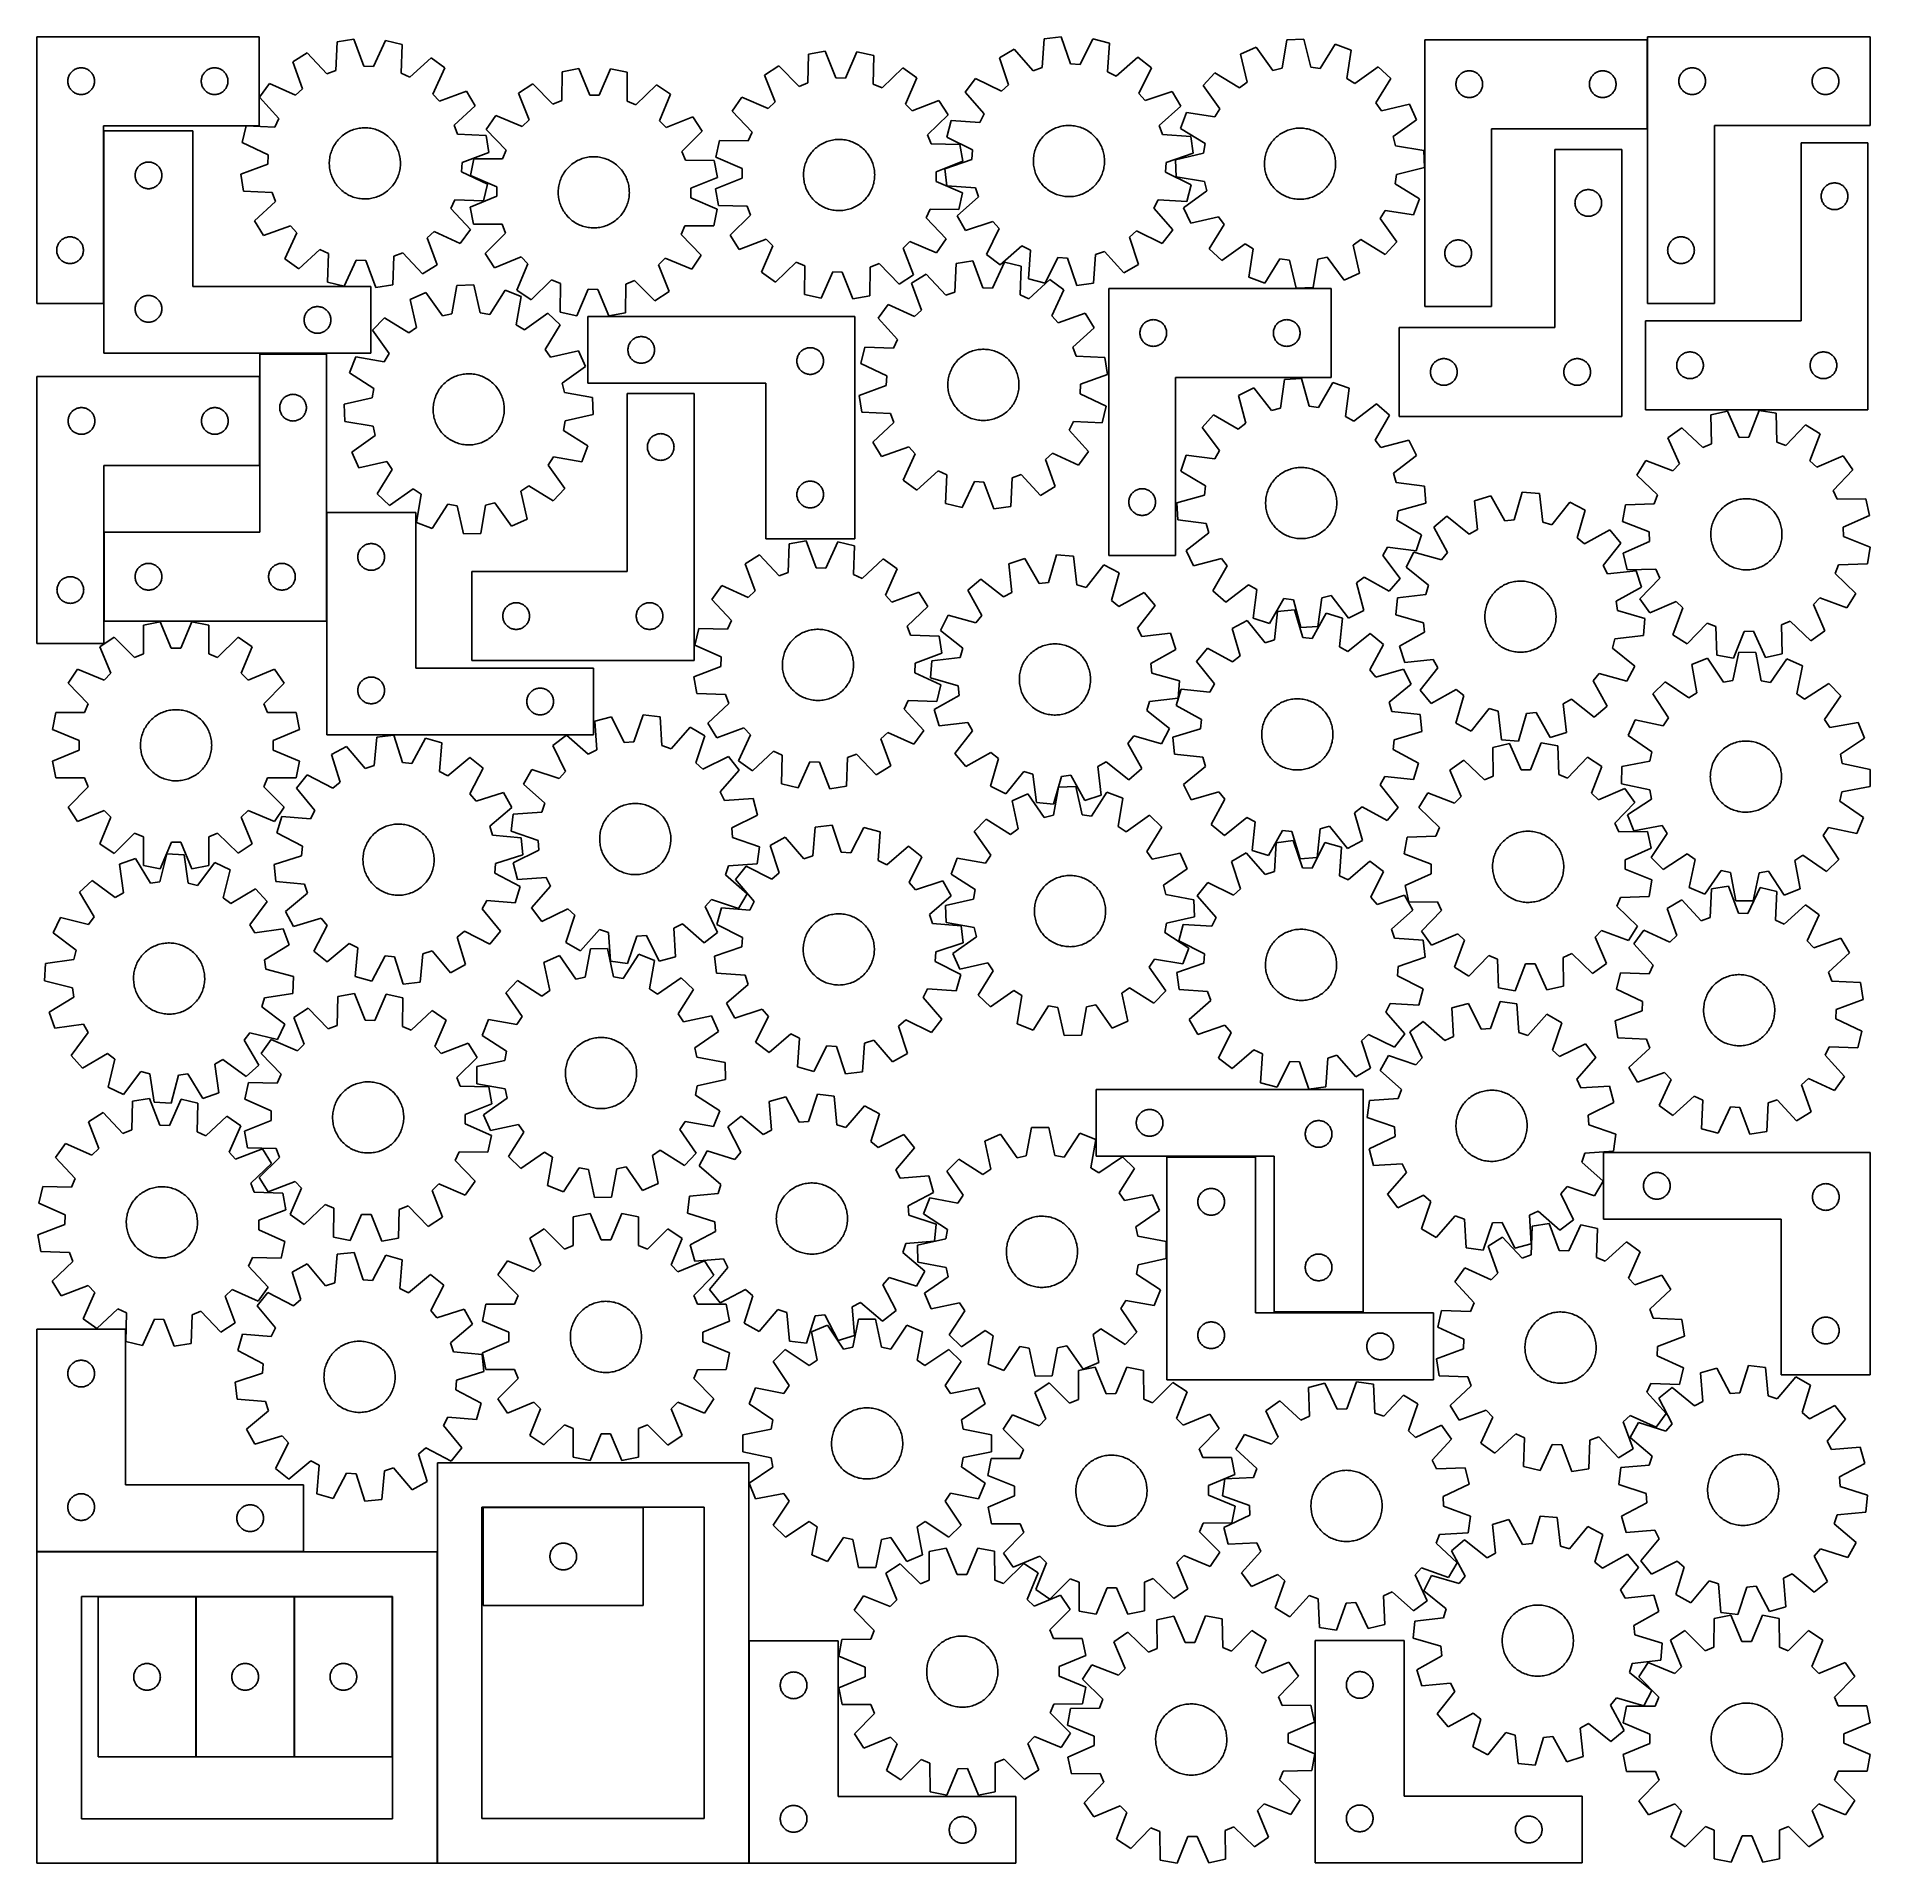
# Model space of a CAD drawing. Header units: millimetres. Extents: x 7 to 1243, y 7 to 1238.
import ezdxf

# ---------------------------------------------------------------- set-up
doc = ezdxf.new("R2010")
doc.units = ezdxf.units.MM
doc.layers.add('CUT', color=7, linetype='CONTINUOUS', true_color=0x000000)

msp = doc.modelspace()

# ---------------------------------------------------------------- linework, layer by layer
at = {"layer": 'CUT'}
for p, q in [((6.544242, 1238.34503), (6.544242, 1058.34503)), ((156.544242, 1238.34503), (6.544242, 1238.34503)), ((156.544242, 1178.34503), (156.544242, 1238.34503)), ((697.656671, 1238.316094), (686.219285, 1236.808885)), ((703.950506, 1219.990427), (697.656671, 1238.316094)), ((1093.267913, 1238.352598), (1093.267913, 1058.352598)), ((1243.267913, 1238.352598), (1093.267913, 1238.352598)), ((1243.267913, 1178.352598), (1243.267913, 1238.352598)), ((189.082843, 1227.40512), (179.244661, 1221.380534)), ((202.280037, 1213.217925), (189.082843, 1227.40512)), ((209.146713, 1234.799897), (208.313146, 1215.441499)), ((220.541518, 1236.60098), (209.146713, 1234.799897)), ((227.30493, 1218.443374), (220.541518, 1236.60098)), ((241.907975, 1235.754753), (233.729721, 1218.188917)), ((253.124647, 1233.058133), (241.907975, 1235.754753)), ((252.42461, 1213.694446), (253.124647, 1233.058133)), ((527.169524, 1226.492462), (526.782653, 1207.119988)), ((538.519758, 1228.555871), (527.169524, 1226.492462)), ((545.700151, 1210.559083), (538.519758, 1228.555871)), ((559.900049, 1228.202656), (552.129102, 1210.452873)), ((571.175931, 1225.76545), (559.900049, 1228.202656)), ((570.922676, 1206.390769), (571.175931, 1225.76545)), ((665.971737, 1229.932957), (655.981754, 1224.163579)), ((678.799411, 1215.410795), (665.971737, 1229.932957)), ((686.219285, 1236.808885), (684.887752, 1217.478354)), ((718.99427, 1236.920222), (710.36662, 1219.570695)), ((730.137821, 1233.935803), (718.99427, 1236.920222)), ((728.939637, 1214.596548), (730.137821, 1233.935803)), ((829.111051, 1231.28196), (818.62339, 1226.476295)), ((818.62339, 1226.476295), (823.038331, 1207.609639)), ((840.518176, 1215.619268), (829.111051, 1231.28196)), ((849.914865, 1236.225941), (846.773783, 1217.105899)), ((861.443249, 1236.652343), (849.914865, 1236.225941)), ((865.988205, 1217.816584), (861.443249, 1236.652343)), ((882.555447, 1233.258711), (872.336542, 1216.796136)), ((893.369462, 1229.240933), (882.555447, 1233.258711)), ((890.360321, 1210.099682), (893.369462, 1229.240933)), ((942.944709, 1236.303526), (942.944709, 1056.303526)), ((1092.944709, 1236.303526), (942.944709, 1236.303526)), ((1092.944709, 1176.303526), (1092.944709, 1236.303526)), ((28.229326, 1211.789181), (28.472387, 1212.325628)), ((28.472387, 1212.325628), (28.750013, 1212.84503)), ((28.750013, 1212.84503), (29.061015, 1213.345162)), ((29.061015, 1213.345162), (29.404062, 1213.823883)), ((29.404062, 1213.823883), (29.777683, 1214.279142)), ((29.777683, 1214.279142), (30.180281, 1214.708991)), ((30.180281, 1214.708991), (30.610129, 1215.111588)), ((30.610129, 1215.111588), (31.065389, 1215.48521)), ((31.065389, 1215.48521), (31.54411, 1215.828257)), ((31.54411, 1215.828257), (32.044242, 1216.139259)), ((32.044242, 1216.139259), (32.563644, 1216.416885)), ((32.563644, 1216.416885), (33.100091, 1216.659946)), ((33.100091, 1216.659946), (33.651287, 1216.867401)), ((33.651287, 1216.867401), (34.21487, 1217.038363)), ((34.21487, 1217.038363), (34.788429, 1217.172098)), ((34.788429, 1217.172098), (35.369506, 1217.268034)), ((35.369506, 1217.268034), (35.955614, 1217.32576)), ((35.955614, 1217.32576), (36.544242, 1217.34503)), ((36.544242, 1217.34503), (37.13287, 1217.32576)), ((37.13287, 1217.32576), (37.718977, 1217.268034)), ((37.718977, 1217.268034), (38.300055, 1217.172098)), ((38.300055, 1217.172098), (38.873613, 1217.038363)), ((38.873613, 1217.038363), (39.437197, 1216.867401)), ((39.437197, 1216.867401), (39.988393, 1216.659946)), ((39.988393, 1216.659946), (40.52484, 1216.416885)), ((40.52484, 1216.416885), (41.044242, 1216.139259)), ((41.044242, 1216.139259), (41.544374, 1215.828257)), ((41.544374, 1215.828257), (42.023095, 1215.48521)), ((42.023095, 1215.48521), (42.478354, 1215.111588)), ((42.478354, 1215.111588), (42.908203, 1214.708991)), ((42.908203, 1214.708991), (43.3108, 1214.279142)), ((43.3108, 1214.279142), (43.684422, 1213.823883)), ((43.684422, 1213.823883), (44.027468, 1213.345162)), ((44.027468, 1213.345162), (44.33847, 1212.84503)), ((44.33847, 1212.84503), (44.616096, 1212.325628)), ((44.616096, 1212.325628), (44.859158, 1211.789181)), ((118.229326, 1211.789181), (118.472387, 1212.325628)), ((118.472387, 1212.325628), (118.750013, 1212.84503)), ((118.750013, 1212.84503), (119.061015, 1213.345162)), ((119.061015, 1213.345162), (119.404062, 1213.823883)), ((119.404062, 1213.823883), (119.777683, 1214.279142)), ((119.777683, 1214.279142), (120.180281, 1214.708991)), ((120.180281, 1214.708991), (120.610129, 1215.111588)), ((120.610129, 1215.111588), (121.065389, 1215.48521)), ((121.065389, 1215.48521), (121.54411, 1215.828257)), ((121.54411, 1215.828257), (122.044242, 1216.139259)), ((122.044242, 1216.139259), (122.563644, 1216.416885)), ((122.563644, 1216.416885), (123.100091, 1216.659946)), ((123.100091, 1216.659946), (123.651287, 1216.867401)), ((123.651287, 1216.867401), (124.21487, 1217.038363)), ((124.21487, 1217.038363), (124.788429, 1217.172098)), ((124.788429, 1217.172098), (125.369506, 1217.268034)), ((125.369506, 1217.268034), (125.955614, 1217.32576)), ((125.955614, 1217.32576), (126.544242, 1217.34503)), ((126.544242, 1217.34503), (127.13287, 1217.32576)), ((127.13287, 1217.32576), (127.718977, 1217.268034)), ((127.718977, 1217.268034), (128.300055, 1217.172098)), ((128.300055, 1217.172098), (128.873613, 1217.038363)), ((128.873613, 1217.038363), (129.437197, 1216.867401)), ((129.437197, 1216.867401), (129.988393, 1216.659946)), ((129.988393, 1216.659946), (130.52484, 1216.416885)), ((130.52484, 1216.416885), (131.044242, 1216.139259)), ((131.044242, 1216.139259), (131.544374, 1215.828257)), ((131.544374, 1215.828257), (132.023095, 1215.48521)), ((132.023095, 1215.48521), (132.478354, 1215.111588)), ((132.478354, 1215.111588), (132.908203, 1214.708991)), ((132.908203, 1214.708991), (133.3108, 1214.279142)), ((133.3108, 1214.279142), (133.684422, 1213.823883)), ((133.684422, 1213.823883), (134.027468, 1213.345162)), ((134.027468, 1213.345162), (134.33847, 1212.84503)), ((134.33847, 1212.84503), (134.616096, 1212.325628)), ((134.616096, 1212.325628), (134.859158, 1211.789181)), ((179.244661, 1221.380534), (185.882684, 1203.176714)), ((208.313146, 1215.441499), (202.280037, 1213.217925)), ((233.729721, 1218.188917), (227.30493, 1218.443374)), ((258.262966, 1211.000698), (252.42461, 1213.694446)), ((272.540842, 1224.099732), (258.262966, 1211.000698)), ((281.871743, 1217.315946), (272.540842, 1224.099732)), ((273.814832, 1199.694124), (281.871743, 1217.315946)), ((360.94141, 1214.647465), (360.727114, 1195.272314)), ((372.272813, 1216.811895), (360.94141, 1214.647465)), ((379.613228, 1198.87978), (372.272813, 1216.811895)), ((393.655403, 1216.649139), (386.04287, 1198.830841)), ((404.952546, 1214.312471), (393.655403, 1216.649139)), ((404.871882, 1194.936302), (404.952546, 1214.312471)), ((507.281541, 1218.636907), (497.584925, 1212.387019)), ((497.584925, 1212.387019), (504.641027, 1194.341138)), ((520.802432, 1204.75786), (507.281541, 1218.636907)), ((590.793574, 1217.257239), (576.821607, 1203.832391)), ((600.278452, 1210.690462), (590.793574, 1217.257239)), ((655.981754, 1224.163579), (662.149052, 1205.794941)), ((684.887752, 1217.478354), (678.799411, 1215.410795)), ((710.36662, 1219.570695), (703.950506, 1219.990427)), ((734.706729, 1211.753426), (728.939637, 1214.596548)), ((749.317015, 1224.480639), (734.706729, 1211.753426)), ((758.470225, 1217.458944), (749.317015, 1224.480639)), ((749.962436, 1200.050328), (758.470225, 1217.458944)), ((801.295152, 1213.947377), (793.444864, 1205.494067)), ((817.827814, 1203.842253), (801.295152, 1213.947377)), ((846.773783, 1217.105899), (840.518176, 1215.619268)), ((872.336542, 1216.796136), (865.988205, 1217.816584)), ((911.575902, 1218.026338), (895.83491, 1206.727507)), ((920.029212, 1210.17605), (911.575902, 1218.026338)), ((965.804529, 1211.782379), (966.17815, 1212.237639)), ((966.17815, 1212.237639), (966.580748, 1212.667487)), ((966.580748, 1212.667487), (967.010596, 1213.070084)), ((967.010596, 1213.070084), (967.465856, 1213.443706)), ((967.465856, 1213.443706), (967.944577, 1213.786753)), ((967.944577, 1213.786753), (968.444709, 1214.097755)), ((968.444709, 1214.097755), (968.96411, 1214.375381)), ((968.96411, 1214.375381), (969.500558, 1214.618442)), ((969.500558, 1214.618442), (970.051753, 1214.825897)), ((970.051753, 1214.825897), (970.615337, 1214.996859)), ((970.615337, 1214.996859), (971.188896, 1215.130594)), ((971.188896, 1215.130594), (971.769973, 1215.22653)), ((971.769973, 1215.22653), (972.35608, 1215.284256)), ((972.35608, 1215.284256), (972.944709, 1215.303526)), ((972.944709, 1215.303526), (973.533337, 1215.284256)), ((973.533337, 1215.284256), (974.119444, 1215.22653)), ((974.119444, 1215.22653), (974.700522, 1215.130594)), ((974.700522, 1215.130594), (975.27408, 1214.996859)), ((975.27408, 1214.996859), (975.837664, 1214.825897)), ((975.837664, 1214.825897), (976.38886, 1214.618442)), ((976.38886, 1214.618442), (976.925307, 1214.375381)), ((976.925307, 1214.375381), (977.444709, 1214.097755)), ((977.444709, 1214.097755), (977.944841, 1213.786753)), ((977.944841, 1213.786753), (978.423562, 1213.443706)), ((978.423562, 1213.443706), (978.878821, 1213.070084)), ((978.878821, 1213.070084), (979.30867, 1212.667487)), ((979.30867, 1212.667487), (979.711267, 1212.237639)), ((979.711267, 1212.237639), (980.084889, 1211.782379)), ((1055.804529, 1211.782379), (1056.17815, 1212.237639)), ((1056.17815, 1212.237639), (1056.580748, 1212.667487)), ((1056.580748, 1212.667487), (1057.010596, 1213.070084)), ((1057.010596, 1213.070084), (1057.465856, 1213.443706)), ((1057.465856, 1213.443706), (1057.944577, 1213.786753)), ((1057.944577, 1213.786753), (1058.444709, 1214.097755)), ((1058.444709, 1214.097755), (1058.96411, 1214.375381)), ((1058.96411, 1214.375381), (1059.500558, 1214.618442)), ((1059.500558, 1214.618442), (1060.051753, 1214.825897)), ((1060.051753, 1214.825897), (1060.615337, 1214.996859)), ((1060.615337, 1214.996859), (1061.188896, 1215.130594)), ((1061.188896, 1215.130594), (1061.769973, 1215.22653)), ((1061.769973, 1215.22653), (1062.35608, 1215.284256)), ((1062.35608, 1215.284256), (1062.944709, 1215.303526)), ((1062.944709, 1215.303526), (1063.533337, 1215.284256)), ((1063.533337, 1215.284256), (1064.119444, 1215.22653)), ((1064.119444, 1215.22653), (1064.700522, 1215.130594)), ((1064.700522, 1215.130594), (1065.27408, 1214.996859)), ((1065.27408, 1214.996859), (1065.837664, 1214.825897)), ((1065.837664, 1214.825897), (1066.38886, 1214.618442)), ((1066.38886, 1214.618442), (1066.925307, 1214.375381)), ((1066.925307, 1214.375381), (1067.444709, 1214.097755)), ((1067.444709, 1214.097755), (1067.944841, 1213.786753)), ((1067.944841, 1213.786753), (1068.423562, 1213.443706)), ((1068.423562, 1213.443706), (1068.878821, 1213.070084)), ((1068.878821, 1213.070084), (1069.30867, 1212.667487)), ((1069.30867, 1212.667487), (1069.711267, 1212.237639)), ((1069.711267, 1212.237639), (1070.084889, 1211.782379)), ((1114.952997, 1211.796749), (1115.196058, 1212.333197)), ((1115.196058, 1212.333197), (1115.473684, 1212.852598)), ((1115.473684, 1212.852598), (1115.784686, 1213.352731)), ((1115.784686, 1213.352731), (1116.127733, 1213.831451)), ((1116.127733, 1213.831451), (1116.501354, 1214.286711)), ((1116.501354, 1214.286711), (1116.903952, 1214.716559)), ((1116.903952, 1214.716559), (1117.3338, 1215.119157)), ((1117.3338, 1215.119157), (1117.78906, 1215.492779)), ((1117.78906, 1215.492779), (1118.267781, 1215.835825)), ((1118.267781, 1215.835825), (1118.767913, 1216.146827)), ((1118.767913, 1216.146827), (1119.287314, 1216.424453)), ((1119.287314, 1216.424453), (1119.823762, 1216.667514)), ((1119.823762, 1216.667514), (1120.374958, 1216.87497)), ((1120.374958, 1216.87497), (1120.938541, 1217.045931)), ((1120.938541, 1217.045931), (1121.5121, 1217.179666)), ((1121.5121, 1217.179666), (1122.093177, 1217.275602)), ((1122.093177, 1217.275602), (1122.679285, 1217.333329)), ((1122.679285, 1217.333329), (1123.267913, 1217.352598)), ((1123.267913, 1217.352598), (1123.856541, 1217.333329)), ((1123.856541, 1217.333329), (1124.442648, 1217.275602)), ((1124.442648, 1217.275602), (1125.023726, 1217.179666)), ((1125.023726, 1217.179666), (1125.597284, 1217.045931)), ((1125.597284, 1217.045931), (1126.160868, 1216.87497)), ((1126.160868, 1216.87497), (1126.712064, 1216.667514)), ((1126.712064, 1216.667514), (1127.248511, 1216.424453)), ((1127.248511, 1216.424453), (1127.767913, 1216.146827)), ((1127.767913, 1216.146827), (1128.268045, 1215.835825)), ((1128.268045, 1215.835825), (1128.746766, 1215.492779)), ((1128.746766, 1215.492779), (1129.202025, 1215.119157)), ((1129.202025, 1215.119157), (1129.631874, 1214.716559)), ((1129.631874, 1214.716559), (1130.034471, 1214.286711)), ((1130.034471, 1214.286711), (1130.408093, 1213.831451)), ((1130.408093, 1213.831451), (1130.751139, 1213.352731)), ((1130.751139, 1213.352731), (1131.062141, 1212.852598)), ((1131.062141, 1212.852598), (1131.339767, 1212.333197)), ((1131.339767, 1212.333197), (1131.582828, 1211.796749)), ((1204.952997, 1211.796749), (1205.196058, 1212.333197)), ((1205.196058, 1212.333197), (1205.473684, 1212.852598)), ((1205.473684, 1212.852598), (1205.784686, 1213.352731)), ((1205.784686, 1213.352731), (1206.127733, 1213.831451)), ((1206.127733, 1213.831451), (1206.501354, 1214.286711)), ((1206.501354, 1214.286711), (1206.903952, 1214.716559)), ((1206.903952, 1214.716559), (1207.3338, 1215.119157)), ((1207.3338, 1215.119157), (1207.78906, 1215.492779)), ((1207.78906, 1215.492779), (1208.267781, 1215.835825)), ((1208.267781, 1215.835825), (1208.767913, 1216.146827)), ((1208.767913, 1216.146827), (1209.287314, 1216.424453)), ((1209.287314, 1216.424453), (1209.823762, 1216.667514)), ((1209.823762, 1216.667514), (1210.374958, 1216.87497)), ((1210.374958, 1216.87497), (1210.938541, 1217.045931)), ((1210.938541, 1217.045931), (1211.5121, 1217.179666)), ((1211.5121, 1217.179666), (1212.093177, 1217.275602)), ((1212.093177, 1217.275602), (1212.679285, 1217.333329)), ((1212.679285, 1217.333329), (1213.267913, 1217.352598)), ((1213.267913, 1217.352598), (1213.856541, 1217.333329)), ((1213.856541, 1217.333329), (1214.442648, 1217.275602)), ((1214.442648, 1217.275602), (1215.023726, 1217.179666)), ((1215.023726, 1217.179666), (1215.597284, 1217.045931)), ((1215.597284, 1217.045931), (1216.160868, 1216.87497)), ((1216.160868, 1216.87497), (1216.712064, 1216.667514)), ((1216.712064, 1216.667514), (1217.248511, 1216.424453)), ((1217.248511, 1216.424453), (1217.767913, 1216.146827)), ((1217.767913, 1216.146827), (1218.268045, 1215.835825)), ((1218.268045, 1215.835825), (1218.746766, 1215.492779)), ((1218.746766, 1215.492779), (1219.202025, 1215.119157)), ((1219.202025, 1215.119157), (1219.631874, 1214.716559)), ((1219.631874, 1214.716559), (1220.034471, 1214.286711)), ((1220.034471, 1214.286711), (1220.408093, 1213.831451)), ((1220.408093, 1213.831451), (1220.751139, 1213.352731)), ((1220.751139, 1213.352731), (1221.062141, 1212.852598)), ((1221.062141, 1212.852598), (1221.339767, 1212.333197)), ((1221.339767, 1212.333197), (1221.582828, 1211.796749)), ((27.544242, 1208.34503), (27.563511, 1208.933658)), ((27.563511, 1207.756402), (27.544242, 1208.34503)), ((27.563511, 1208.933658), (27.621238, 1209.519766)), ((27.621238, 1207.170294), (27.563511, 1207.756402)), ((27.621238, 1209.519766), (27.717174, 1210.100843)), ((27.717174, 1206.589217), (27.621238, 1207.170294)), ((27.717174, 1210.100843), (27.850909, 1210.674401)), ((27.850909, 1206.015659), (27.717174, 1206.589217)), ((27.850909, 1210.674401), (28.021871, 1211.237985)), ((28.021871, 1205.452075), (27.850909, 1206.015659)), ((28.021871, 1211.237985), (28.229326, 1211.789181)), ((28.229326, 1204.900879), (28.021871, 1205.452075)), ((28.472387, 1204.364432), (28.229326, 1204.900879)), ((28.750013, 1203.84503), (28.472387, 1204.364432)), ((29.061015, 1203.344898), (28.750013, 1203.84503)), ((29.404062, 1202.866177), (29.061015, 1203.344898)), ((29.777683, 1202.410918), (29.404062, 1202.866177)), ((30.180281, 1201.981069), (29.777683, 1202.410918)), ((30.610129, 1201.578472), (30.180281, 1201.981069)), ((31.065389, 1201.20485), (30.610129, 1201.578472)), ((31.54411, 1200.861804), (31.065389, 1201.20485)), ((32.044242, 1200.550801), (31.54411, 1200.861804)), ((32.563644, 1200.273175), (32.044242, 1200.550801)), ((33.100091, 1200.030114), (32.563644, 1200.273175)), ((33.651287, 1199.822659), (33.100091, 1200.030114)), ((39.988393, 1200.030114), (39.437197, 1199.822659)), ((40.52484, 1200.273175), (39.988393, 1200.030114)), ((41.044242, 1200.550801), (40.52484, 1200.273175)), ((41.544374, 1200.861804), (41.044242, 1200.550801)), ((42.023095, 1201.20485), (41.544374, 1200.861804)), ((42.478354, 1201.578472), (42.023095, 1201.20485)), ((42.908203, 1201.981069), (42.478354, 1201.578472)), ((43.3108, 1202.410918), (42.908203, 1201.981069)), ((43.684422, 1202.866177), (43.3108, 1202.410918)), ((44.027468, 1203.344898), (43.684422, 1202.866177)), ((44.33847, 1203.84503), (44.027468, 1203.344898)), ((44.616096, 1204.364432), (44.33847, 1203.84503)), ((44.859158, 1204.900879), (44.616096, 1204.364432)), ((44.859158, 1211.789181), (45.066613, 1211.237985)), ((45.066613, 1205.452075), (44.859158, 1204.900879)), ((45.066613, 1211.237985), (45.237574, 1210.674401)), ((45.237574, 1206.015659), (45.066613, 1205.452075)), ((45.237574, 1210.674401), (45.371309, 1210.100843)), ((45.371309, 1206.589217), (45.237574, 1206.015659)), ((45.371309, 1210.100843), (45.467245, 1209.519766)), ((45.467245, 1207.170294), (45.371309, 1206.589217)), ((45.467245, 1209.519766), (45.524972, 1208.933658)), ((45.524972, 1207.756402), (45.467245, 1207.170294)), ((45.524972, 1208.933658), (45.544242, 1208.34503)), ((45.544242, 1208.34503), (45.524972, 1207.756402)), ((117.544242, 1208.34503), (117.563511, 1208.933658)), ((117.563511, 1207.756402), (117.544242, 1208.34503)), ((117.563511, 1208.933658), (117.621238, 1209.519766)), ((117.621238, 1207.170294), (117.563511, 1207.756402)), ((117.621238, 1209.519766), (117.717174, 1210.100843)), ((117.717174, 1206.589217), (117.621238, 1207.170294)), ((117.717174, 1210.100843), (117.850909, 1210.674401)), ((117.850909, 1206.015659), (117.717174, 1206.589217)), ((117.850909, 1210.674401), (118.021871, 1211.237985)), ((118.021871, 1205.452075), (117.850909, 1206.015659)), ((118.021871, 1211.237985), (118.229326, 1211.789181)), ((118.229326, 1204.900879), (118.021871, 1205.452075)), ((118.472387, 1204.364432), (118.229326, 1204.900879)), ((118.750013, 1203.84503), (118.472387, 1204.364432)), ((119.061015, 1203.344898), (118.750013, 1203.84503)), ((119.404062, 1202.866177), (119.061015, 1203.344898)), ((119.777683, 1202.410918), (119.404062, 1202.866177)), ((120.180281, 1201.981069), (119.777683, 1202.410918)), ((120.610129, 1201.578472), (120.180281, 1201.981069)), ((121.065389, 1201.20485), (120.610129, 1201.578472)), ((121.54411, 1200.861804), (121.065389, 1201.20485)), ((122.044242, 1200.550801), (121.54411, 1200.861804)), ((122.563644, 1200.273175), (122.044242, 1200.550801)), ((123.100091, 1200.030114), (122.563644, 1200.273175)), ((123.651287, 1199.822659), (123.100091, 1200.030114)), ((129.988393, 1200.030114), (129.437197, 1199.822659)), ((130.52484, 1200.273175), (129.988393, 1200.030114)), ((131.044242, 1200.550801), (130.52484, 1200.273175)), ((131.544374, 1200.861804), (131.044242, 1200.550801)), ((132.023095, 1201.20485), (131.544374, 1200.861804)), ((132.478354, 1201.578472), (132.023095, 1201.20485)), ((132.908203, 1201.981069), (132.478354, 1201.578472)), ((133.3108, 1202.410918), (132.908203, 1201.981069)), ((133.684422, 1202.866177), (133.3108, 1202.410918)), ((134.027468, 1203.344898), (133.684422, 1202.866177)), ((134.33847, 1203.84503), (134.027468, 1203.344898)), ((134.616096, 1204.364432), (134.33847, 1203.84503)), ((134.859158, 1204.900879), (134.616096, 1204.364432)), ((134.859158, 1211.789181), (135.066613, 1211.237985)), ((135.066613, 1205.452075), (134.859158, 1204.900879)), ((135.066613, 1211.237985), (135.237574, 1210.674401)), ((135.237574, 1206.015659), (135.066613, 1205.452075)), ((135.237574, 1210.674401), (135.371309, 1210.100843)), ((135.371309, 1206.589217), (135.237574, 1206.015659)), ((135.371309, 1210.100843), (135.467245, 1209.519766)), ((135.467245, 1207.170294), (135.371309, 1206.589217)), ((135.467245, 1209.519766), (135.524972, 1208.933658)), ((135.524972, 1207.756402), (135.467245, 1207.170294)), ((135.524972, 1208.933658), (135.544242, 1208.34503)), ((135.544242, 1208.34503), (135.524972, 1207.756402)), ((163.537921, 1206.87054), (156.754135, 1197.539639)), ((181.159743, 1198.813628), (163.537921, 1206.87054)), ((185.882684, 1203.176714), (181.159743, 1198.813628)), ((296.381737, 1201.609206), (278.177917, 1194.971183)), ((302.406324, 1191.771023), (296.381737, 1201.609206)), ((341.124189, 1206.615069), (331.483628, 1200.279057)), ((331.483628, 1200.279057), (338.700195, 1182.296744)), ((354.768172, 1192.857011), (341.124189, 1206.615069)), ((424.645199, 1205.979342), (410.793368, 1192.43057)), ((434.188194, 1199.497312), (424.645199, 1205.979342)), ((526.782653, 1207.119988), (520.802432, 1204.75786)), ((552.129102, 1210.452873), (545.700151, 1210.559083)), ((576.821607, 1203.832391), (570.922676, 1206.390769)), ((592.630106, 1192.887507), (600.278452, 1210.690462)), ((639.906762, 1210.062649), (632.885067, 1200.909438)), ((632.885067, 1200.909438), (645.61228, 1186.299152)), ((657.315379, 1201.554859), (639.906762, 1210.062649)), ((662.149052, 1205.794941), (657.315379, 1201.554859)), ((754.202518, 1195.216655), (749.962436, 1200.050328)), ((772.571156, 1201.383952), (754.202518, 1195.216655)), ((778.340533, 1191.39397), (772.571156, 1201.383952)), ((793.444864, 1205.494067), (804.743695, 1189.753074)), ((823.038331, 1207.609639), (817.827814, 1203.842253)), ((895.83491, 1206.727507), (890.360321, 1210.099682)), ((909.924089, 1193.643389), (920.029212, 1210.17605)), ((963.944709, 1206.303526), (963.963978, 1206.892154)), ((963.963978, 1205.714898), (963.944709, 1206.303526)), ((963.963978, 1206.892154), (964.021705, 1207.478262)), ((964.021705, 1205.12879), (963.963978, 1205.714898)), ((964.021705, 1207.478262), (964.117641, 1208.059339)), ((964.117641, 1204.547713), (964.021705, 1205.12879)), ((964.117641, 1208.059339), (964.251376, 1208.632898)), ((964.251376, 1203.974155), (964.117641, 1204.547713)), ((964.251376, 1208.632898), (964.422337, 1209.196481)), ((964.422337, 1203.410571), (964.251376, 1203.974155)), ((964.422337, 1209.196481), (964.629793, 1209.747677)), ((964.629793, 1202.859375), (964.422337, 1203.410571)), ((964.629793, 1209.747677), (964.872854, 1210.284124)), ((964.872854, 1202.322928), (964.629793, 1202.859375)), ((964.872854, 1210.284124), (965.15048, 1210.803526)), ((965.15048, 1201.803526), (964.872854, 1202.322928)), ((965.15048, 1210.803526), (965.461482, 1211.303658)), ((965.461482, 1201.303394), (965.15048, 1201.803526)), ((965.461482, 1211.303658), (965.804529, 1211.782379)), ((965.804529, 1200.824673), (965.461482, 1201.303394)), ((966.17815, 1200.369414), (965.804529, 1200.824673)), ((966.580748, 1199.939565), (966.17815, 1200.369414)), ((967.010596, 1199.536968), (966.580748, 1199.939565)), ((979.30867, 1199.939565), (978.878821, 1199.536968)), ((979.711267, 1200.369414), (979.30867, 1199.939565)), ((980.084889, 1200.824673), (979.711267, 1200.369414)), ((980.084889, 1211.782379), (980.427935, 1211.303658)), ((980.427935, 1201.303394), (980.084889, 1200.824673)), ((980.427935, 1211.303658), (980.738937, 1210.803526)), ((980.738937, 1201.803526), (980.427935, 1201.303394)), ((980.738937, 1210.803526), (981.016563, 1210.284124)), ((981.016563, 1202.322928), (980.738937, 1201.803526)), ((981.016563, 1210.284124), (981.259624, 1209.747677)), ((981.259624, 1202.859375), (981.016563, 1202.322928)), ((981.259624, 1209.747677), (981.46708, 1209.196481)), ((981.46708, 1203.410571), (981.259624, 1202.859375)), ((981.46708, 1209.196481), (981.638041, 1208.632898)), ((981.638041, 1203.974155), (981.46708, 1203.410571)), ((981.638041, 1208.632898), (981.771776, 1208.059339)), ((981.771776, 1204.547713), (981.638041, 1203.974155)), ((981.771776, 1208.059339), (981.867712, 1207.478262)), ((981.867712, 1205.12879), (981.771776, 1204.547713)), ((981.867712, 1207.478262), (981.925439, 1206.892154)), ((981.925439, 1205.714898), (981.867712, 1205.12879)), ((981.925439, 1206.892154), (981.944709, 1206.303526)), ((981.944709, 1206.303526), (981.925439, 1205.714898)), ((1053.944709, 1206.303526), (1053.963978, 1206.892154)), ((1053.963978, 1205.714898), (1053.944709, 1206.303526)), ((1053.963978, 1206.892154), (1054.021705, 1207.478262)), ((1054.021705, 1205.12879), (1053.963978, 1205.714898)), ((1054.021705, 1207.478262), (1054.117641, 1208.059339)), ((1054.117641, 1204.547713), (1054.021705, 1205.12879)), ((1054.117641, 1208.059339), (1054.251376, 1208.632898)), ((1054.251376, 1203.974155), (1054.117641, 1204.547713)), ((1054.251376, 1208.632898), (1054.422337, 1209.196481)), ((1054.422337, 1203.410571), (1054.251376, 1203.974155)), ((1054.422337, 1209.196481), (1054.629793, 1209.747677)), ((1054.629793, 1202.859375), (1054.422337, 1203.410571)), ((1054.629793, 1209.747677), (1054.872854, 1210.284124)), ((1054.872854, 1202.322928), (1054.629793, 1202.859375)), ((1054.872854, 1210.284124), (1055.15048, 1210.803526)), ((1055.15048, 1201.803526), (1054.872854, 1202.322928)), ((1055.15048, 1210.803526), (1055.461482, 1211.303658)), ((1055.461482, 1201.303394), (1055.15048, 1201.803526)), ((1055.461482, 1211.303658), (1055.804529, 1211.782379)), ((1055.804529, 1200.824673), (1055.461482, 1201.303394)), ((1056.17815, 1200.369414), (1055.804529, 1200.824673)), ((1056.580748, 1199.939565), (1056.17815, 1200.369414)), ((1057.010596, 1199.536968), (1056.580748, 1199.939565)), ((1069.30867, 1199.939565), (1068.878821, 1199.536968)), ((1069.711267, 1200.369414), (1069.30867, 1199.939565)), ((1070.084889, 1200.824673), (1069.711267, 1200.369414)), ((1070.084889, 1211.782379), (1070.427935, 1211.303658)), ((1070.427935, 1201.303394), (1070.084889, 1200.824673)), ((1070.427935, 1211.303658), (1070.738937, 1210.803526)), ((1070.738937, 1201.803526), (1070.427935, 1201.303394)), ((1070.738937, 1210.803526), (1071.016563, 1210.284124)), ((1071.016563, 1202.322928), (1070.738937, 1201.803526)), ((1071.016563, 1210.284124), (1071.259624, 1209.747677)), ((1071.259624, 1202.859375), (1071.016563, 1202.322928)), ((1071.259624, 1209.747677), (1071.46708, 1209.196481)), ((1071.46708, 1203.410571), (1071.259624, 1202.859375)), ((1071.46708, 1209.196481), (1071.638041, 1208.632898)), ((1071.638041, 1203.974155), (1071.46708, 1203.410571)), ((1071.638041, 1208.632898), (1071.771776, 1208.059339)), ((1071.771776, 1204.547713), (1071.638041, 1203.974155)), ((1071.771776, 1208.059339), (1071.867712, 1207.478262)), ((1071.867712, 1205.12879), (1071.771776, 1204.547713)), ((1071.867712, 1207.478262), (1071.925439, 1206.892154)), ((1071.925439, 1205.714898), (1071.867712, 1205.12879)), ((1071.925439, 1206.892154), (1071.944709, 1206.303526)), ((1071.944709, 1206.303526), (1071.925439, 1205.714898)), ((1114.267913, 1208.352598), (1114.287182, 1208.941227)), ((1114.287182, 1207.76397), (1114.267913, 1208.352598)), ((1114.287182, 1208.941227), (1114.344909, 1209.527334)), ((1114.344909, 1207.177863), (1114.287182, 1207.76397)), ((1114.344909, 1209.527334), (1114.440845, 1210.108411)), ((1114.440845, 1206.596786), (1114.344909, 1207.177863)), ((1114.440845, 1210.108411), (1114.57458, 1210.68197)), ((1114.57458, 1206.023227), (1114.440845, 1206.596786)), ((1114.57458, 1210.68197), (1114.745542, 1211.245554)), ((1114.745542, 1205.459643), (1114.57458, 1206.023227)), ((1114.745542, 1211.245554), (1114.952997, 1211.796749)), ((1114.952997, 1204.908448), (1114.745542, 1205.459643)), ((1115.196058, 1204.372), (1114.952997, 1204.908448)), ((1115.473684, 1203.852598), (1115.196058, 1204.372)), ((1115.784686, 1203.352466), (1115.473684, 1203.852598)), ((1116.127733, 1202.873746), (1115.784686, 1203.352466)), ((1116.501354, 1202.418486), (1116.127733, 1202.873746)), ((1116.903952, 1201.988637), (1116.501354, 1202.418486)), ((1117.3338, 1201.58604), (1116.903952, 1201.988637)), ((1117.78906, 1201.212418), (1117.3338, 1201.58604)), ((1118.267781, 1200.869372), (1117.78906, 1201.212418)), ((1118.767913, 1200.55837), (1118.267781, 1200.869372)), ((1119.287314, 1200.280744), (1118.767913, 1200.55837)), ((1119.823762, 1200.037683), (1119.287314, 1200.280744)), ((1120.374958, 1199.830227), (1119.823762, 1200.037683)), ((1126.712064, 1200.037683), (1126.160868, 1199.830227)), ((1127.248511, 1200.280744), (1126.712064, 1200.037683)), ((1127.767913, 1200.55837), (1127.248511, 1200.280744)), ((1128.268045, 1200.869372), (1127.767913, 1200.55837)), ((1128.746766, 1201.212418), (1128.268045, 1200.869372)), ((1129.202025, 1201.58604), (1128.746766, 1201.212418)), ((1129.631874, 1201.988637), (1129.202025, 1201.58604)), ((1130.034471, 1202.418486), (1129.631874, 1201.988637)), ((1130.408093, 1202.873746), (1130.034471, 1202.418486)), ((1130.751139, 1203.352466), (1130.408093, 1202.873746)), ((1131.062141, 1203.852598), (1130.751139, 1203.352466)), ((1131.339767, 1204.372), (1131.062141, 1203.852598)), ((1131.582828, 1204.908448), (1131.339767, 1204.372)), ((1131.582828, 1211.796749), (1131.790284, 1211.245554)), ((1131.790284, 1205.459643), (1131.582828, 1204.908448)), ((1131.790284, 1211.245554), (1131.961245, 1210.68197)), ((1131.961245, 1206.023227), (1131.790284, 1205.459643)), ((1131.961245, 1210.68197), (1132.09498, 1210.108411)), ((1132.09498, 1206.596786), (1131.961245, 1206.023227)), ((1132.09498, 1210.108411), (1132.190916, 1209.527334)), ((1132.190916, 1207.177863), (1132.09498, 1206.596786)), ((1132.190916, 1209.527334), (1132.248643, 1208.941227)), ((1132.248643, 1207.76397), (1132.190916, 1207.177863)), ((1132.248643, 1208.941227), (1132.267913, 1208.352598)), ((1132.267913, 1208.352598), (1132.248643, 1207.76397)), ((1204.267913, 1208.352598), (1204.287182, 1208.941227)), ((1204.287182, 1207.76397), (1204.267913, 1208.352598)), ((1204.287182, 1208.941227), (1204.344909, 1209.527334)), ((1204.344909, 1207.177863), (1204.287182, 1207.76397)), ((1204.344909, 1209.527334), (1204.440845, 1210.108411)), ((1204.440845, 1206.596786), (1204.344909, 1207.177863)), ((1204.440845, 1210.108411), (1204.57458, 1210.68197)), ((1204.57458, 1206.023227), (1204.440845, 1206.596786)), ((1204.57458, 1210.68197), (1204.745542, 1211.245554)), ((1204.745542, 1205.459643), (1204.57458, 1206.023227)), ((1204.745542, 1211.245554), (1204.952997, 1211.796749)), ((1204.952997, 1204.908448), (1204.745542, 1205.459643)), ((1205.196058, 1204.372), (1204.952997, 1204.908448)), ((1205.473684, 1203.852598), (1205.196058, 1204.372)), ((1205.784686, 1203.352466), (1205.473684, 1203.852598)), ((1206.127733, 1202.873746), (1205.784686, 1203.352466)), ((1206.501354, 1202.418486), (1206.127733, 1202.873746)), ((1206.903952, 1201.988637), (1206.501354, 1202.418486)), ((1207.3338, 1201.58604), (1206.903952, 1201.988637)), ((1207.78906, 1201.212418), (1207.3338, 1201.58604)), ((1208.267781, 1200.869372), (1207.78906, 1201.212418)), ((1208.767913, 1200.55837), (1208.267781, 1200.869372)), ((1209.287314, 1200.280744), (1208.767913, 1200.55837)), ((1209.823762, 1200.037683), (1209.287314, 1200.280744)), ((1210.374958, 1199.830227), (1209.823762, 1200.037683)), ((1216.712064, 1200.037683), (1216.160868, 1199.830227)), ((1217.248511, 1200.280744), (1216.712064, 1200.037683)), ((1217.767913, 1200.55837), (1217.248511, 1200.280744)), ((1218.268045, 1200.869372), (1217.767913, 1200.55837)), ((1218.746766, 1201.212418), (1218.268045, 1200.869372)), ((1219.202025, 1201.58604), (1218.746766, 1201.212418)), ((1219.631874, 1201.988637), (1219.202025, 1201.58604)), ((1220.034471, 1202.418486), (1219.631874, 1201.988637)), ((1220.408093, 1202.873746), (1220.034471, 1202.418486)), ((1220.751139, 1203.352466), (1220.408093, 1202.873746)), ((1221.062141, 1203.852598), (1220.751139, 1203.352466)), ((1221.339767, 1204.372), (1221.062141, 1203.852598)), ((1221.582828, 1204.908448), (1221.339767, 1204.372)), ((1221.582828, 1211.796749), (1221.790284, 1211.245554)), ((1221.790284, 1205.459643), (1221.582828, 1204.908448)), ((1221.790284, 1211.245554), (1221.961245, 1210.68197)), ((1221.961245, 1206.023227), (1221.790284, 1205.459643)), ((1221.961245, 1210.68197), (1222.09498, 1210.108411)), ((1222.09498, 1206.596786), (1221.961245, 1206.023227)), ((1222.09498, 1210.108411), (1222.190916, 1209.527334)), ((1222.190916, 1207.177863), (1222.09498, 1206.596786)), ((1222.190916, 1209.527334), (1222.248643, 1208.941227)), ((1222.248643, 1207.76397), (1222.190916, 1207.177863)), ((1222.248643, 1208.941227), (1222.267913, 1208.352598)), ((1222.267913, 1208.352598), (1222.248643, 1207.76397)), ((34.21487, 1199.651698), (33.651287, 1199.822659)), ((34.788429, 1199.517963), (34.21487, 1199.651698)), ((35.369506, 1199.422026), (34.788429, 1199.517963)), ((35.955614, 1199.3643), (35.369506, 1199.422026)), ((36.544242, 1199.34503), (35.955614, 1199.3643)), ((37.13287, 1199.3643), (36.544242, 1199.34503)), ((37.718977, 1199.422026), (37.13287, 1199.3643)), ((38.300055, 1199.517963), (37.718977, 1199.422026)), ((38.873613, 1199.651698), (38.300055, 1199.517963)), ((39.437197, 1199.822659), (38.873613, 1199.651698)), ((124.21487, 1199.651698), (123.651287, 1199.822659)), ((124.788429, 1199.517963), (124.21487, 1199.651698)), ((125.369506, 1199.422026), (124.788429, 1199.517963)), ((125.955614, 1199.3643), (125.369506, 1199.422026)), ((126.544242, 1199.34503), (125.955614, 1199.3643)), ((127.13287, 1199.3643), (126.544242, 1199.34503)), ((127.718977, 1199.422026), (127.13287, 1199.3643)), ((128.300055, 1199.517963), (127.718977, 1199.422026)), ((128.873613, 1199.651698), (128.300055, 1199.517963)), ((129.437197, 1199.822659), (128.873613, 1199.651698)), ((156.754135, 1197.539639), (169.853169, 1183.261763)), ((278.177917, 1194.971183), (273.814832, 1199.694124)), ((288.219128, 1178.57383), (302.406324, 1191.771023)), ((360.727114, 1195.272314), (354.768172, 1192.857011)), ((386.04287, 1198.830841), (379.613228, 1198.87978)), ((410.793368, 1192.43057), (404.871882, 1194.936302)), ((426.698731, 1181.626935), (434.188194, 1199.497312)), ((482.217015, 1197.518631), (475.650238, 1188.033753)), ((475.650238, 1188.033753), (489.075087, 1174.061786)), ((500.019971, 1189.870285), (482.217015, 1197.518631)), ((504.641027, 1194.341138), (500.019971, 1189.870285)), ((597.100959, 1188.26645), (592.630106, 1192.887507)), ((615.14684, 1195.322553), (597.100959, 1188.26645)), ((621.396728, 1185.625936), (615.14684, 1195.322553)), ((763.818372, 1178.566295), (778.340533, 1191.39397)), ((804.743695, 1189.753074), (801.371521, 1184.278485)), ((913.691475, 1188.432871), (909.924089, 1193.643389)), ((932.55813, 1192.847813), (913.691475, 1188.432871)), ((937.363796, 1182.360151), (932.55813, 1192.847813)), ((967.465856, 1199.163346), (967.010596, 1199.536968)), ((967.944577, 1198.8203), (967.465856, 1199.163346)), ((968.444709, 1198.509298), (967.944577, 1198.8203)), ((968.96411, 1198.231672), (968.444709, 1198.509298)), ((969.500558, 1197.98861), (968.96411, 1198.231672)), ((970.051753, 1197.781155), (969.500558, 1197.98861)), ((970.615337, 1197.610194), (970.051753, 1197.781155)), ((971.188896, 1197.476459), (970.615337, 1197.610194)), ((971.769973, 1197.380522), (971.188896, 1197.476459)), ((972.35608, 1197.322796), (971.769973, 1197.380522)), ((972.944709, 1197.303526), (972.35608, 1197.322796)), ((973.533337, 1197.322796), (972.944709, 1197.303526)), ((974.119444, 1197.380522), (973.533337, 1197.322796)), ((974.700522, 1197.476459), (974.119444, 1197.380522)), ((975.27408, 1197.610194), (974.700522, 1197.476459)), ((975.837664, 1197.781155), (975.27408, 1197.610194)), ((976.38886, 1197.98861), (975.837664, 1197.781155)), ((976.925307, 1198.231672), (976.38886, 1197.98861)), ((977.444709, 1198.509298), (976.925307, 1198.231672)), ((977.944841, 1198.8203), (977.444709, 1198.509298)), ((978.423562, 1199.163346), (977.944841, 1198.8203)), ((978.878821, 1199.536968), (978.423562, 1199.163346)), ((1057.465856, 1199.163346), (1057.010596, 1199.536968)), ((1057.944577, 1198.8203), (1057.465856, 1199.163346)), ((1058.444709, 1198.509298), (1057.944577, 1198.8203)), ((1058.96411, 1198.231672), (1058.444709, 1198.509298)), ((1059.500558, 1197.98861), (1058.96411, 1198.231672)), ((1060.051753, 1197.781155), (1059.500558, 1197.98861)), ((1060.615337, 1197.610194), (1060.051753, 1197.781155)), ((1061.188896, 1197.476459), (1060.615337, 1197.610194)), ((1061.769973, 1197.380522), (1061.188896, 1197.476459)), ((1062.35608, 1197.322796), (1061.769973, 1197.380522)), ((1062.944709, 1197.303526), (1062.35608, 1197.322796)), ((1063.533337, 1197.322796), (1062.944709, 1197.303526)), ((1064.119444, 1197.380522), (1063.533337, 1197.322796)), ((1064.700522, 1197.476459), (1064.119444, 1197.380522)), ((1065.27408, 1197.610194), (1064.700522, 1197.476459)), ((1065.837664, 1197.781155), (1065.27408, 1197.610194)), ((1066.38886, 1197.98861), (1065.837664, 1197.781155)), ((1066.925307, 1198.231672), (1066.38886, 1197.98861)), ((1067.444709, 1198.509298), (1066.925307, 1198.231672)), ((1067.944841, 1198.8203), (1067.444709, 1198.509298)), ((1068.423562, 1199.163346), (1067.944841, 1198.8203)), ((1068.878821, 1199.536968), (1068.423562, 1199.163346)), ((1120.938541, 1199.659266), (1120.374958, 1199.830227)), ((1121.5121, 1199.525531), (1120.938541, 1199.659266)), ((1122.093177, 1199.429595), (1121.5121, 1199.525531)), ((1122.679285, 1199.371868), (1122.093177, 1199.429595)), ((1123.267913, 1199.352598), (1122.679285, 1199.371868)), ((1123.856541, 1199.371868), (1123.267913, 1199.352598)), ((1124.442648, 1199.429595), (1123.856541, 1199.371868)), ((1125.023726, 1199.525531), (1124.442648, 1199.429595)), ((1125.597284, 1199.659266), (1125.023726, 1199.525531)), ((1126.160868, 1199.830227), (1125.597284, 1199.659266)), ((1210.938541, 1199.659266), (1210.374958, 1199.830227)), ((1211.5121, 1199.525531), (1210.938541, 1199.659266)), ((1212.093177, 1199.429595), (1211.5121, 1199.525531)), ((1212.679285, 1199.371868), (1212.093177, 1199.429595)), ((1213.267913, 1199.352598), (1212.679285, 1199.371868)), ((1213.856541, 1199.371868), (1213.267913, 1199.352598)), ((1214.442648, 1199.429595), (1213.856541, 1199.371868)), ((1215.023726, 1199.525531), (1214.442648, 1199.429595)), ((1215.597284, 1199.659266), (1215.023726, 1199.525531)), ((1216.160868, 1199.830227), (1215.597284, 1199.659266)), ((51.544242, 1058.34503), (51.544242, 1178.34503)), ((51.544242, 1178.34503), (156.544242, 1178.34503)), ((147.795734, 1178.123443), (145.099114, 1166.906772)), ((167.159421, 1177.423406), (147.795734, 1178.123443)), ((169.853169, 1183.261763), (167.159421, 1177.423406)), ((218.532847, 1175.011165), (219.441474, 1175.375982)), ((219.441474, 1175.375982), (220.364226, 1175.703433)), ((220.364226, 1175.703433), (221.299566, 1175.992975)), ((221.299566, 1175.992975), (222.245938, 1176.244124)), ((222.245938, 1176.244124), (223.201766, 1176.456464)), ((223.201766, 1176.456464), (224.165459, 1176.629639)), ((224.165459, 1176.629639), (225.135414, 1176.763363)), ((225.135414, 1176.763363), (226.110017, 1176.857413)), ((226.110017, 1176.857413), (227.087644, 1176.911631)), ((227.087644, 1176.911631), (228.06667, 1176.925929)), ((228.06667, 1176.925929), (229.045463, 1176.900281)), ((229.045463, 1176.900281), (230.022397, 1176.834731)), ((230.022397, 1176.834731), (230.995843, 1176.729388)), ((230.995843, 1176.729388), (231.964183, 1176.584427)), ((231.964183, 1176.584427), (232.925804, 1176.40009)), ((232.925804, 1176.40009), (233.879105, 1176.176683)), ((233.879105, 1176.176683), (234.822501, 1175.914577)), ((234.822501, 1175.914577), (235.754422, 1175.614211)), ((235.754422, 1175.614211), (236.673314, 1175.276082)), ((236.673314, 1175.276082), (237.577651, 1174.900755)), ((290.442702, 1172.540721), (288.219128, 1178.57383)), ((316.248769, 1185.274368), (309.766739, 1175.731373)), ((309.766739, 1175.731373), (323.315511, 1161.879543)), ((334.119146, 1177.784906), (316.248769, 1185.274368)), ((338.700195, 1182.296744), (334.119146, 1177.784906)), ((431.210569, 1177.045886), (426.698731, 1181.626935)), ((449.192882, 1184.262453), (431.210569, 1177.045886)), ((455.528895, 1174.621892), (449.192882, 1184.262453)), ((607.517682, 1172.105046), (621.396728, 1185.625936)), ((623.429903, 1181.730244), (620.445485, 1170.586694)), ((642.769158, 1180.532061), (623.429903, 1181.730244)), ((645.61228, 1186.299152), (642.769158, 1180.532061)), ((690.554362, 1175.068258), (691.404429, 1175.55414)), ((691.404429, 1175.55414), (692.273607, 1176.004945)), ((692.273607, 1176.004945), (693.16045, 1176.419922)), ((693.16045, 1176.419922), (694.06348, 1176.79838)), ((694.06348, 1176.79838), (694.981196, 1177.13969)), ((694.981196, 1177.13969), (695.91207, 1177.443284)), ((695.91207, 1177.443284), (696.854552, 1177.708656)), ((696.854552, 1177.708656), (697.807074, 1177.935365)), ((697.807074, 1177.935365), (698.768051, 1178.123033)), ((698.768051, 1178.123033), (699.735882, 1178.271348)), ((699.735882, 1178.271348), (700.708958, 1178.380063)), ((700.708958, 1178.380063), (701.685658, 1178.448997)), ((701.685658, 1178.448997), (702.664357, 1178.478036)), ((702.664357, 1178.478036), (703.643426, 1178.46713)), ((703.643426, 1178.46713), (704.621236, 1178.416299)), ((704.621236, 1178.416299), (705.596158, 1178.325627)), ((705.596158, 1178.325627), (706.566571, 1178.195264)), ((706.566571, 1178.195264), (707.530859, 1178.025429)), ((707.530859, 1178.025429), (708.487417, 1177.816402)), ((708.487417, 1177.816402), (709.434653, 1177.568533)), ((709.434653, 1177.568533), (710.37099, 1177.282234)), ((710.37099, 1177.282234), (711.294871, 1176.957981)), ((711.294871, 1176.957981), (712.204757, 1176.596315)), ((712.204757, 1176.596315), (713.099133, 1176.197836)), ((713.099133, 1176.197836), (713.976513, 1175.763208)), ((713.976513, 1175.763208), (714.835434, 1175.293156)), ((714.835434, 1175.293156), (715.674467, 1174.78846)), ((765.88593, 1172.477955), (763.818372, 1178.566295)), ((782.23027, 1187.287626), (778.212491, 1176.473611)), ((778.212491, 1176.473611), (794.675067, 1166.254706)), ((801.371521, 1184.278485), (782.23027, 1187.287626)), ((849.549832, 1174.85023), (850.461203, 1175.208135)), ((850.461203, 1175.208135), (851.386415, 1175.52857)), ((851.386415, 1175.52857), (852.323927, 1175.810999)), ((852.323927, 1175.810999), (853.272179, 1176.054954)), ((853.272179, 1176.054954), (854.229592, 1176.260028)), ((854.229592, 1176.260028), (855.194573, 1176.425879)), ((855.194573, 1176.425879), (856.165516, 1176.552233)), ((856.165516, 1176.552233), (857.140805, 1176.638878)), ((857.140805, 1176.638878), (858.118816, 1176.68567)), ((858.118816, 1176.68567), (859.097921, 1176.692531)), ((859.097921, 1176.692531), (860.076492, 1176.659451)), ((860.076492, 1176.659451), (861.052899, 1176.586483)), ((861.052899, 1176.586483), (862.025518, 1176.47375)), ((862.025518, 1176.47375), (862.992728, 1176.321439)), ((862.992728, 1176.321439), (863.952922, 1176.129803)), ((863.952922, 1176.129803), (864.904499, 1175.899163)), ((864.904499, 1175.899163), (865.845877, 1175.6299)), ((865.845877, 1175.6299), (866.775489, 1175.322464)), ((866.775489, 1175.322464), (867.691788, 1174.977367)), ((921.701103, 1170.953026), (937.363796, 1182.360151)), ((987.944709, 1056.303526), (987.944709, 1176.303526)), ((987.944709, 1176.303526), (1092.944709, 1176.303526)), ((1138.267913, 1058.352598), (1138.267913, 1178.352598)), ((1138.267913, 1178.352598), (1243.267913, 1178.352598)), ((111.93939, 1174.837466), (51.93939, 1174.837466)), ((51.93939, 1174.837466), (51.93939, 1024.837466)), ((111.93939, 1069.837466), (111.93939, 1174.837466)), ((145.099114, 1166.906772), (162.66495, 1158.728518)), ((205.760836, 1162.126194), (206.154533, 1163.022686)), ((206.154533, 1163.022686), (206.584468, 1163.902374)), ((206.584468, 1163.902374), (207.049927, 1164.763793)), ((207.049927, 1164.763793), (207.550135, 1165.60551)), ((207.550135, 1165.60551), (208.084259, 1166.426124)), ((208.084259, 1166.426124), (208.65141, 1167.224268)), ((208.65141, 1167.224268), (209.250644, 1167.998615)), ((209.250644, 1167.998615), (209.880964, 1168.747876)), ((209.880964, 1168.747876), (210.541321, 1169.470804)), ((210.541321, 1169.470804), (211.230615, 1170.166194)), ((211.230615, 1170.166194), (211.9477, 1170.832891)), ((211.9477, 1170.832891), (212.691382, 1171.469784)), ((212.691382, 1171.469784), (213.460422, 1172.075813)), ((213.460422, 1172.075813), (214.253542, 1172.64997)), ((214.253542, 1172.64997), (215.069421, 1173.191299)), ((215.069421, 1173.191299), (215.906701, 1173.698899)), ((215.906701, 1173.698899), (216.763988, 1174.171925)), ((216.763988, 1174.171925), (217.639856, 1174.60959)), ((217.639856, 1174.60959), (218.532847, 1175.011165)), ((237.577651, 1174.900755), (238.465926, 1174.488853)), ((238.465926, 1174.488853), (239.33666, 1174.041063)), ((239.33666, 1174.041063), (240.188406, 1173.558129)), ((240.188406, 1173.558129), (241.019744, 1173.040856)), ((241.019744, 1173.040856), (241.829292, 1172.490103)), ((241.829292, 1172.490103), (242.615701, 1171.90679)), ((242.615701, 1171.90679), (243.377664, 1171.291884)), ((243.377664, 1171.291884), (244.113911, 1170.646412)), ((244.113911, 1170.646412), (244.823218, 1169.971446)), ((244.823218, 1169.971446), (245.504403, 1169.26811)), ((245.504403, 1169.26811), (246.156334, 1168.537574)), ((246.156334, 1168.537574), (246.777924, 1167.781056)), ((246.777924, 1167.781056), (247.36814, 1166.999813)), ((247.36814, 1166.999813), (247.925999, 1166.195146)), ((247.925999, 1166.195146), (248.450573, 1165.368395)), ((248.450573, 1165.368395), (248.940987, 1164.520935)), ((248.940987, 1164.520935), (249.396428, 1163.654177)), ((249.396428, 1163.654177), (249.816135, 1162.769563)), ((249.816135, 1162.769563), (250.199411, 1161.868567)), ((309.801101, 1171.707153), (290.442702, 1172.540721)), ((311.602183, 1160.312349), (309.801101, 1171.707153)), ((441.770836, 1160.97791), (455.528895, 1174.621892)), ((467.142027, 1168.416109), (464.704822, 1157.140228)), ((486.516709, 1168.162855), (467.142027, 1168.416109)), ((489.075087, 1174.061786), (486.516709, 1168.162855)), ((531.267092, 1162.438999), (531.98918, 1163.100275)), ((531.98918, 1163.100275), (532.737639, 1163.731547)), ((532.737639, 1163.731547), (533.511224, 1164.331764)), ((533.511224, 1164.331764), (534.308647, 1164.89993)), ((534.308647, 1164.89993), (535.128581, 1165.435096)), ((535.128581, 1165.435096), (535.969661, 1165.936373)), ((535.969661, 1165.936373), (536.830488, 1166.402927)), ((536.830488, 1166.402927), (537.709629, 1166.83398)), ((537.709629, 1166.83398), (538.60562, 1167.228816)), ((538.60562, 1167.228816), (539.51697, 1167.586776)), ((539.51697, 1167.586776), (540.442163, 1167.907267)), ((540.442163, 1167.907267), (541.379657, 1168.189753)), ((541.379657, 1168.189753), (542.327894, 1168.433765)), ((542.327894, 1168.433765), (543.285295, 1168.638897)), ((543.285295, 1168.638897), (544.250266, 1168.804807)), ((544.250266, 1168.804807), (545.221201, 1168.931219)), ((545.221201, 1168.931219), (546.196485, 1169.017923)), ((546.196485, 1169.017923), (547.174493, 1169.064775)), ((547.174493, 1169.064775), (548.153598, 1169.071695)), ((548.153598, 1169.071695), (549.132171, 1169.038674)), ((549.132171, 1169.038674), (550.108583, 1168.965766)), ((550.108583, 1168.965766), (551.081208, 1168.853091)), ((551.081208, 1168.853091), (552.048428, 1168.700839)), ((552.048428, 1168.700839), (553.008632, 1168.509262)), ((553.008632, 1168.509262), (553.960224, 1168.278679)), ((553.960224, 1168.278679), (554.901618, 1168.009473)), ((554.901618, 1168.009473), (555.831249, 1167.702094)), ((555.831249, 1167.702094), (556.747568, 1167.357052)), ((556.747568, 1167.357052), (557.649051, 1166.974921)), ((557.649051, 1166.974921), (558.534198, 1166.556339)), ((558.534198, 1166.556339), (559.401534, 1166.102001)), ((559.401534, 1166.102001), (560.249617, 1165.612664)), ((560.249617, 1165.612664), (561.077034, 1165.089141)), ((561.077034, 1165.089141), (561.882409, 1164.532306)), ((561.882409, 1164.532306), (562.664402, 1163.943083)), ((562.664402, 1163.943083), (563.42171, 1163.322455)), ((563.42171, 1163.322455), (564.153073, 1162.671454)), ((609.879809, 1166.124825), (607.517682, 1172.105046)), ((629.252283, 1165.737953), (609.879809, 1166.124825)), ((620.445485, 1170.586694), (637.795011, 1161.959043)), ((631.315692, 1154.387719), (629.252283, 1165.737953)), ((680.240887, 1162.427008), (680.583918, 1163.344082)), ((680.583918, 1163.344082), (680.96407, 1164.246401)), ((680.96407, 1164.246401), (681.38071, 1165.132463)), ((681.38071, 1165.132463), (681.833144, 1166.000794)), ((681.833144, 1166.000794), (682.32062, 1166.849948)), ((682.32062, 1166.849948), (682.842326, 1167.678512)), ((682.842326, 1167.678512), (683.397393, 1168.485107)), ((683.397393, 1168.485107), (683.984899, 1169.26839)), ((683.984899, 1169.26839), (684.603864, 1170.027057)), ((684.603864, 1170.027057), (685.25326, 1170.759847)), ((685.25326, 1170.759847), (685.932005, 1171.465539)), ((685.932005, 1171.465539), (686.638969, 1172.142958)), ((686.638969, 1172.142958), (687.372975, 1172.790978)), ((687.372975, 1172.790978), (688.132803, 1173.408519)), ((688.132803, 1173.408519), (688.917186, 1173.994554)), ((688.917186, 1173.994554), (689.724821, 1174.548108)), ((689.724821, 1174.548108), (690.554362, 1175.068258)), ((715.674467, 1174.78846), (716.492217, 1174.249961)), ((716.492217, 1174.249961), (717.287321, 1173.678555)), ((717.287321, 1173.678555), (718.058457, 1173.075194)), ((718.058457, 1173.075194), (718.804341, 1172.440882)), ((718.804341, 1172.440882), (719.523731, 1171.776673)), ((719.523731, 1171.776673), (720.215431, 1171.083675)), ((720.215431, 1171.083675), (720.878288, 1170.36304)), ((720.878288, 1170.36304), (721.5112, 1169.615967)), ((721.5112, 1169.615967), (722.113114, 1168.843701)), ((722.113114, 1168.843701), (722.683027, 1168.047526)), ((722.683027, 1168.047526), (723.21999, 1167.228768)), ((723.21999, 1167.228768), (723.723111, 1166.388789)), ((723.723111, 1166.388789), (724.191552, 1165.528987)), ((724.191552, 1165.528987), (724.624533, 1164.650794)), ((724.624533, 1164.650794), (725.021333, 1163.755672)), ((725.021333, 1163.755672), (725.381292, 1162.845109)), ((725.381292, 1162.845109), (725.703811, 1161.920622)), ((785.216461, 1171.146421), (765.88593, 1172.477955)), ((786.72367, 1159.709036), (785.216461, 1171.146421)), ((794.675067, 1166.254706), (793.654618, 1159.90637)), ((836.68033, 1162.062631), (837.080824, 1162.956107)), ((837.080824, 1162.956107), (837.517428, 1163.832505)), ((837.517428, 1163.832505), (837.989416, 1164.690364)), ((837.989416, 1164.690364), (838.496002, 1165.528258)), ((838.496002, 1165.528258), (839.036343, 1166.344791)), ((839.036343, 1166.344791), (839.609539, 1167.138605)), ((839.609539, 1167.138605), (840.214637, 1167.908379)), ((840.214637, 1167.908379), (840.85063, 1168.652831)), ((840.85063, 1168.652831), (841.516458, 1169.370723)), ((841.516458, 1169.370723), (842.211014, 1170.060858)), ((842.211014, 1170.060858), (842.933141, 1170.72209)), ((842.933141, 1170.72209), (843.681638, 1171.353316)), ((843.681638, 1171.353316), (844.45526, 1171.953487)), ((844.45526, 1171.953487), (845.252717, 1172.521604)), ((845.252717, 1172.521604), (846.072684, 1173.056721)), ((846.072684, 1173.056721), (846.913795, 1173.557947)), ((846.913795, 1173.557947), (847.77465, 1174.024448)), ((847.77465, 1174.024448), (848.653817, 1174.455448)), ((848.653817, 1174.455448), (849.549832, 1174.85023)), ((867.691788, 1174.977367), (868.593248, 1174.595182)), ((868.593248, 1174.595182), (869.478369, 1174.176546)), ((869.478369, 1174.176546), (870.345677, 1173.722155)), ((870.345677, 1173.722155), (871.19373, 1173.232767)), ((871.19373, 1173.232767), (872.021116, 1172.709194)), ((872.021116, 1172.709194), (872.826457, 1172.15231)), ((872.826457, 1172.15231), (873.608414, 1171.56304)), ((873.608414, 1171.56304), (874.365685, 1170.942366)), ((874.365685, 1170.942366), (875.097008, 1170.29132)), ((875.097008, 1170.29132), (875.801168, 1169.610986)), ((875.801168, 1169.610986), (876.476993, 1168.902497)), ((876.476993, 1168.902497), (877.123356, 1168.167032)), ((877.123356, 1168.167032), (877.739183, 1167.405814)), ((877.739183, 1167.405814), (878.323449, 1166.620111)), ((878.323449, 1166.620111), (878.87518, 1165.811231)), ((878.87518, 1165.811231), (879.393459, 1164.980519)), ((879.393459, 1164.980519), (879.877424, 1164.129359)), ((879.877424, 1164.129359), (880.326268, 1163.259167)), ((880.326268, 1163.259167), (880.739245, 1162.371392)), ((923.187735, 1164.69742), (921.701103, 1170.953026)), ((942.307777, 1161.556337), (923.187735, 1164.69742)), ((1241.851365, 1166.748111), (1196.851365, 1166.748111)), ((1196.851365, 1166.748111), (1196.851365, 1046.748111)), ((1241.851365, 986.748111), (1241.851365, 1166.748111)), ((74.79921, 1150.316319), (75.172831, 1150.771578)), ((75.172831, 1150.771578), (75.575429, 1151.201427)), ((75.575429, 1151.201427), (76.005277, 1151.604024)), ((76.005277, 1151.604024), (76.460537, 1151.977646)), ((76.460537, 1151.977646), (76.939257, 1152.320692)), ((76.939257, 1152.320692), (77.43939, 1152.631694)), ((77.43939, 1152.631694), (77.958791, 1152.90932)), ((77.958791, 1152.90932), (78.495239, 1153.152382)), ((78.495239, 1153.152382), (79.046434, 1153.359837)), ((79.046434, 1153.359837), (79.610018, 1153.530798)), ((79.610018, 1153.530798), (80.183577, 1153.664533)), ((80.183577, 1153.664533), (80.764654, 1153.76047)), ((80.764654, 1153.76047), (81.350761, 1153.818196)), ((81.350761, 1153.818196), (81.93939, 1153.837466)), ((81.93939, 1153.837466), (82.528018, 1153.818196)), ((82.528018, 1153.818196), (83.114125, 1153.76047)), ((83.114125, 1153.76047), (83.695202, 1153.664533)), ((83.695202, 1153.664533), (84.268761, 1153.530798)), ((84.268761, 1153.530798), (84.832345, 1153.359837)), ((84.832345, 1153.359837), (85.38354, 1153.152382)), ((85.38354, 1153.152382), (85.919988, 1152.90932)), ((85.919988, 1152.90932), (86.43939, 1152.631694)), ((86.43939, 1152.631694), (86.939522, 1152.320692)), ((86.939522, 1152.320692), (87.418242, 1151.977646)), ((87.418242, 1151.977646), (87.873502, 1151.604024)), ((87.873502, 1151.604024), (88.303351, 1151.201427)), ((88.303351, 1151.201427), (88.705948, 1150.771578)), ((88.705948, 1150.771578), (89.07957, 1150.316319)), ((162.410493, 1152.303727), (144.252887, 1145.540315)), ((162.66495, 1158.728518), (162.410493, 1152.303727)), ((203.930094, 1152.575881), (203.93577, 1153.554994)), ((203.964359, 1151.597351), (203.930094, 1152.575881)), ((203.93577, 1153.554994), (203.981378, 1154.533061)), ((204.038508, 1150.621033), (203.964359, 1151.597351)), ((203.981378, 1154.533061), (204.066843, 1155.508454)), ((204.152419, 1149.648551), (204.038508, 1150.621033)), ((204.066843, 1155.508454), (204.192021, 1156.479549)), ((204.192021, 1156.479549), (204.356704, 1157.44473)), ((204.356704, 1157.44473), (204.560619, 1158.402391)), ((204.560619, 1158.402391), (204.803425, 1159.350937)), ((204.803425, 1159.350937), (205.08472, 1160.28879)), ((205.08472, 1160.28879), (205.404034, 1161.214389)), ((205.404034, 1161.214389), (205.760836, 1162.126194)), ((250.199411, 1161.868567), (250.545617, 1160.952687)), ((250.545617, 1160.952687), (250.854178, 1160.023448)), ((250.854178, 1160.023448), (251.12458, 1159.082396)), ((251.12458, 1159.082396), (251.356372, 1158.131098)), ((251.356372, 1158.131098), (251.54917, 1157.171138)), ((251.54917, 1157.171138), (251.702651, 1156.204112)), ((251.702651, 1156.204112), (251.816562, 1155.231631)), ((251.873692, 1151.319603), (251.788228, 1150.34421)), ((251.816562, 1155.231631), (251.890711, 1154.255313)), ((251.9193, 1152.29767), (251.873692, 1151.319603)), ((251.890711, 1154.255313), (251.924976, 1153.276783)), ((251.924976, 1153.276783), (251.9193, 1152.29767)), ((293.19012, 1147.124146), (293.444577, 1153.548937)), ((293.444577, 1153.548937), (311.602183, 1160.312349)), ((301.43361, 1156.038721), (299.096942, 1144.741577)), ((320.809779, 1155.958057), (301.43361, 1156.038721)), ((323.315511, 1161.879543), (320.809779, 1155.958057)), ((364.753433, 1149.75828), (365.434633, 1150.461601)), ((365.434633, 1150.461601), (366.143954, 1151.136552)), ((366.143954, 1151.136552), (366.880215, 1151.782009)), ((366.880215, 1151.782009), (367.642191, 1152.396898)), ((367.642191, 1152.396898), (368.428613, 1152.980195)), ((368.428613, 1152.980195), (369.238172, 1153.53093)), ((369.238172, 1153.53093), (370.069522, 1154.048186)), ((370.069522, 1154.048186), (370.921277, 1154.531102)), ((370.921277, 1154.531102), (371.792021, 1154.978873)), ((371.792021, 1154.978873), (372.680305, 1155.390756)), ((372.680305, 1155.390756), (373.584649, 1155.766064)), ((373.584649, 1155.766064), (374.50355, 1156.104173)), ((374.50355, 1156.104173), (375.435476, 1156.40452)), ((375.435476, 1156.40452), (376.378878, 1156.666605)), ((376.378878, 1156.666605), (377.332184, 1156.889992)), ((377.332184, 1156.889992), (378.293809, 1157.074309)), ((378.293809, 1157.074309), (379.262152, 1157.219249)), ((379.262152, 1157.219249), (380.2356, 1157.324572)), ((380.2356, 1157.324572), (381.212535, 1157.390101)), ((381.212535, 1157.390101), (382.191329, 1157.415728)), ((382.191329, 1157.415728), (383.170354, 1157.401409)), ((383.170354, 1157.401409), (384.147981, 1157.34717)), ((384.147981, 1157.34717), (385.122581, 1157.2531)), ((385.122581, 1157.2531), (386.092534, 1157.119355)), ((386.092534, 1157.119355), (387.056223, 1156.946159)), ((387.056223, 1156.946159), (388.012047, 1156.7338)), ((388.012047, 1156.7338), (388.958413, 1156.48263)), ((388.958413, 1156.48263), (389.893747, 1156.193069)), ((389.893747, 1156.193069), (390.816492, 1155.865597)), ((390.816492, 1155.865597), (391.725111, 1155.500761)), ((391.725111, 1155.500761), (392.618093, 1155.099167)), ((392.618093, 1155.099167), (393.493952, 1154.661483)), ((393.493952, 1154.661483), (394.351229, 1154.188439)), ((394.351229, 1154.188439), (395.188499, 1153.680822)), ((395.188499, 1153.680822), (396.004366, 1153.139475)), ((396.004366, 1153.139475), (396.797473, 1152.565302)), ((396.797473, 1152.565302), (397.566501, 1151.959256)), ((397.566501, 1151.959256), (398.310169, 1151.322347)), ((398.310169, 1151.322347), (399.02724, 1150.655635)), ((399.02724, 1150.655635), (399.71652, 1149.96023)), ((444.186139, 1155.018967), (441.770836, 1160.97791)), ((463.561291, 1154.804672), (444.186139, 1155.018967)), ((465.72572, 1143.473268), (463.561291, 1154.804672)), ((464.704822, 1157.140228), (482.454605, 1149.369281)), ((524.29753, 1149.769686), (524.508654, 1150.725783)), ((524.508654, 1150.725783), (524.758601, 1151.672473)), ((524.758601, 1151.672473), (525.046953, 1152.60818)), ((525.046953, 1152.60818), (525.373232, 1153.531347)), ((525.373232, 1153.531347), (525.736893, 1154.440437)), ((525.736893, 1154.440437), (526.137333, 1155.333938)), ((526.137333, 1155.333938), (526.573884, 1156.210362)), ((526.573884, 1156.210362), (527.04582, 1157.068249)), ((527.04582, 1157.068249), (527.552355, 1157.906174)), ((527.552355, 1157.906174), (528.092647, 1158.72274)), ((528.092647, 1158.72274), (528.665795, 1159.516589)), ((528.665795, 1159.516589), (529.270846, 1160.286399)), ((529.270846, 1160.286399), (529.906793, 1161.03089)), ((529.906793, 1161.03089), (530.572578, 1161.748822)), ((530.572578, 1161.748822), (531.267092, 1162.438999)), ((564.153073, 1162.671454), (564.857274, 1161.991163)), ((564.857274, 1161.991163), (565.533141, 1161.282714)), ((565.533141, 1161.282714), (566.179549, 1160.547288)), ((566.179549, 1160.547288), (566.795422, 1159.786108)), ((566.795422, 1159.786108), (567.379735, 1159.00044)), ((567.379735, 1159.00044), (567.931516, 1158.191593)), ((567.931516, 1158.191593), (568.449846, 1157.360913)), ((568.449846, 1157.360913), (568.933862, 1156.509782)), ((568.933862, 1156.509782), (569.382758, 1155.639618)), ((569.382758, 1155.639618), (569.795789, 1154.751867)), ((569.795789, 1154.751867), (570.172265, 1153.848008)), ((570.172265, 1153.848008), (570.511562, 1152.929546)), ((570.511562, 1152.929546), (570.813113, 1151.998008)), ((570.813113, 1151.998008), (571.076417, 1151.054946)), ((571.076417, 1151.054946), (571.301035, 1150.101929)), ((613.318904, 1147.207326), (631.315692, 1154.387719)), ((637.375279, 1155.54293), (619.049613, 1149.249094)), ((637.795011, 1161.959043), (637.375279, 1155.54293)), ((678.88813, 1154.746371), (678.919005, 1155.725014)), ((678.897199, 1153.767283), (678.88813, 1154.746371)), ((678.946195, 1152.78938), (678.897199, 1153.767283)), ((678.919005, 1155.725014), (678.989771, 1156.701583)), ((679.035038, 1151.814289), (678.946195, 1152.78938)), ((678.989771, 1156.701583), (679.100311, 1157.674453)), ((679.16358, 1150.843634), (679.035038, 1151.814289)), ((679.100311, 1157.674453), (679.250442, 1158.642004)), ((679.331607, 1149.879029), (679.16358, 1150.843634)), ((679.250442, 1158.642004), (679.439912, 1159.602627)), ((679.439912, 1159.602627), (679.668408, 1160.554722)), ((679.668408, 1160.554722), (679.935547, 1161.496705)), ((679.935547, 1161.496705), (680.240887, 1162.427008)), ((725.703811, 1161.920622), (725.988353, 1160.983749)), ((725.988353, 1160.983749), (726.234445, 1160.036049)), ((726.234445, 1160.036049), (726.441676, 1159.079101)), ((726.441676, 1159.079101), (726.609703, 1158.114496)), ((726.672972, 1151.283677), (726.522841, 1150.316125)), ((726.609703, 1158.114496), (726.738245, 1157.143841)), ((726.783512, 1152.256547), (726.672972, 1151.283677)), ((726.738245, 1157.143841), (726.827088, 1156.16875)), ((726.854278, 1153.233116), (726.783512, 1152.256547)), ((726.827088, 1156.16875), (726.876084, 1155.190847)), ((726.885153, 1154.211759), (726.854278, 1153.233116)), ((726.876084, 1155.190847), (726.885153, 1154.211759)), ((767.978272, 1146.999087), (768.398004, 1153.4152)), ((768.398004, 1153.4152), (786.72367, 1159.709036)), ((793.654618, 1159.90637), (774.81886, 1155.361414)), ((774.81886, 1155.361414), (775.245261, 1143.833029)), ((834.777108, 1152.526498), (834.790221, 1153.50554)), ((834.803941, 1151.547736), (834.777108, 1152.526498)), ((834.790221, 1153.50554), (834.843256, 1154.483232)), ((834.870673, 1150.570883), (834.803941, 1151.547736)), ((834.843256, 1154.483232), (834.936125, 1155.457948)), ((834.977194, 1149.597564), (834.870673, 1150.570883)), ((834.936125, 1155.457948), (835.068675, 1156.428064)), ((835.068675, 1156.428064), (835.240684, 1157.391967)), ((835.240684, 1157.391967), (835.451866, 1158.348051)), ((835.451866, 1158.348051), (835.70187, 1159.294726)), ((835.70187, 1159.294726), (835.990279, 1160.230416)), ((835.990279, 1160.230416), (836.316613, 1161.153563)), ((836.316613, 1161.153563), (836.68033, 1162.062631)), ((880.739245, 1162.371392), (881.115666, 1161.46751)), ((881.115666, 1161.46751), (881.454907, 1160.549027)), ((881.454907, 1160.549027), (881.756402, 1159.617471)), ((881.756402, 1159.617471), (882.019648, 1158.674393)), ((882.019648, 1158.674393), (882.244209, 1157.721363)), ((882.244209, 1157.721363), (882.429711, 1156.759965)), ((882.429711, 1156.759965), (882.575844, 1155.791802)), ((882.575844, 1155.791802), (882.682365, 1154.818484)), ((882.709782, 1150.906134), (882.616913, 1149.931419)), ((882.682365, 1154.818484), (882.749097, 1153.841631)), ((882.762817, 1151.883827), (882.709782, 1150.906134)), ((882.749097, 1153.841631), (882.77593, 1152.862869)), ((882.77593, 1152.862869), (882.762817, 1151.883827)), ((942.734178, 1150.027953), (942.307777, 1161.556337)), ((1075.746045, 1162.240787), (1030.746045, 1162.240787)), ((1030.746045, 1162.240787), (1030.746045, 1042.240787)), ((1075.746045, 982.240787), (1075.746045, 1162.240787)), ((72.93939, 1144.837466), (72.958659, 1145.426094)), ((72.958659, 1144.248838), (72.93939, 1144.837466)), ((72.958659, 1145.426094), (73.016386, 1146.012202)), ((73.016386, 1143.66273), (72.958659, 1144.248838)), ((73.016386, 1146.012202), (73.112322, 1146.593279)), ((73.112322, 1143.081653), (73.016386, 1143.66273)), ((73.112322, 1146.593279), (73.246057, 1147.166837)), ((73.246057, 1142.508094), (73.112322, 1143.081653)), ((73.246057, 1147.166837), (73.417018, 1147.730421)), ((73.417018, 1141.944511), (73.246057, 1142.508094)), ((73.417018, 1147.730421), (73.624474, 1148.281617)), ((73.624474, 1141.393315), (73.417018, 1141.944511)), ((73.624474, 1148.281617), (73.867535, 1148.818064)), ((73.867535, 1140.856868), (73.624474, 1141.393315)), ((73.867535, 1148.818064), (74.145161, 1149.337466)), ((74.145161, 1140.337466), (73.867535, 1140.856868)), ((74.145161, 1149.337466), (74.456163, 1149.837598)), ((74.456163, 1139.837334), (74.145161, 1140.337466)), ((74.456163, 1149.837598), (74.79921, 1150.316319)), ((74.79921, 1139.358613), (74.456163, 1139.837334)), ((75.172831, 1138.903353), (74.79921, 1139.358613)), ((75.575429, 1138.473505), (75.172831, 1138.903353)), ((76.005277, 1138.070908), (75.575429, 1138.473505)), ((76.460537, 1137.697286), (76.005277, 1138.070908)), ((87.873502, 1138.070908), (87.418242, 1137.697286)), ((88.303351, 1138.473505), (87.873502, 1138.070908)), ((88.705948, 1138.903353), (88.303351, 1138.473505)), ((89.07957, 1139.358613), (88.705948, 1138.903353)), ((89.07957, 1150.316319), (89.422616, 1149.837598)), ((89.422616, 1139.837334), (89.07957, 1139.358613)), ((89.422616, 1149.837598), (89.733618, 1149.337466)), ((89.733618, 1140.337466), (89.422616, 1139.837334)), ((89.733618, 1149.337466), (90.011244, 1148.818064)), ((90.011244, 1140.856868), (89.733618, 1140.337466)), ((90.011244, 1148.818064), (90.254305, 1148.281617)), ((90.254305, 1141.393315), (90.011244, 1140.856868)), ((90.254305, 1148.281617), (90.461761, 1147.730421)), ((90.461761, 1141.944511), (90.254305, 1141.393315)), ((90.461761, 1147.730421), (90.632722, 1147.166837)), ((90.632722, 1142.508094), (90.461761, 1141.944511)), ((90.632722, 1147.166837), (90.766457, 1146.593279)), ((90.766457, 1143.081653), (90.632722, 1142.508094)), ((90.766457, 1146.593279), (90.862393, 1146.012202)), ((90.862393, 1143.66273), (90.766457, 1143.081653)), ((90.862393, 1146.012202), (90.92012, 1145.426094)), ((90.92012, 1144.248838), (90.862393, 1143.66273)), ((90.92012, 1145.426094), (90.93939, 1144.837466)), ((90.93939, 1144.837466), (90.92012, 1144.248838)), ((144.252887, 1145.540315), (146.05397, 1134.14551)), ((204.3059, 1148.681526), (204.152419, 1149.648551)), ((204.498698, 1147.721565), (204.3059, 1148.681526)), ((204.730491, 1146.770268), (204.498698, 1147.721565)), ((205.000892, 1145.829216), (204.730491, 1146.770268)), ((205.309453, 1144.899977), (205.000892, 1145.829216)), ((205.65566, 1143.984097), (205.309453, 1144.899977)), ((206.038935, 1143.0831), (205.65566, 1143.984097)), ((206.458643, 1142.198487), (206.038935, 1143.0831)), ((206.914083, 1141.331729), (206.458643, 1142.198487)), ((207.404498, 1140.484269), (206.914083, 1141.331729)), ((207.929071, 1139.657517), (207.404498, 1140.484269)), ((208.48693, 1138.852851), (207.929071, 1139.657517)), ((209.077146, 1138.071608), (208.48693, 1138.852851)), ((209.698736, 1137.315089), (209.077146, 1138.071608)), ((247.203661, 1138.628395), (246.604426, 1137.854048)), ((247.770812, 1139.42654), (247.203661, 1138.628395)), ((248.304935, 1140.247154), (247.770812, 1139.42654)), ((248.805143, 1141.088871), (248.304935, 1140.247154)), ((249.270602, 1141.95029), (248.805143, 1141.088871)), ((249.700538, 1142.829978), (249.270602, 1141.95029)), ((250.094234, 1143.72647), (249.700538, 1142.829978)), ((250.451036, 1144.638274), (250.094234, 1143.72647)), ((250.77035, 1145.563874), (250.451036, 1144.638274)), ((251.051645, 1146.501727), (250.77035, 1145.563874)), ((251.294451, 1147.450273), (251.051645, 1146.501727)), ((251.498366, 1148.407934), (251.294451, 1147.450273)), ((251.66305, 1149.373115), (251.498366, 1148.407934)), ((251.788228, 1150.34421), (251.66305, 1149.373115)), ((310.755956, 1138.945891), (293.19012, 1147.124146)), ((299.096942, 1144.741577), (316.91524, 1137.129045)), ((308.059336, 1127.72922), (310.755956, 1138.945891)), ((358.708409, 1137.661436), (358.901227, 1138.621393)), ((358.901227, 1138.621393), (359.13304, 1139.572686)), ((359.13304, 1139.572686), (359.403462, 1140.513732)), ((359.403462, 1140.513732), (359.712042, 1141.442964)), ((359.712042, 1141.442964), (360.058268, 1142.358837)), ((360.058268, 1142.358837), (360.441563, 1143.259825)), ((360.441563, 1143.259825), (360.861289, 1144.14443)), ((360.861289, 1144.14443), (361.316748, 1145.011178)), ((361.316748, 1145.011178), (361.807181, 1145.858628)), ((361.807181, 1145.858628), (362.331772, 1146.685368)), ((362.331772, 1146.685368), (362.889648, 1147.490023)), ((362.889648, 1147.490023), (363.47988, 1148.271253)), ((363.47988, 1148.271253), (364.101487, 1149.027758)), ((364.101487, 1149.027758), (364.753433, 1149.75828)), ((399.71652, 1149.96023), (400.376861, 1149.237288)), ((400.376861, 1149.237288), (401.007165, 1148.488014)), ((401.007165, 1148.488014), (401.606383, 1147.713654)), ((401.606383, 1147.713654), (402.173517, 1146.915497)), ((402.173517, 1146.915497), (402.707623, 1146.094872)), ((402.707623, 1146.094872), (403.207813, 1145.253145)), ((403.207813, 1145.253145), (403.673254, 1144.391716)), ((403.673254, 1144.391716), (404.103171, 1143.512019)), ((404.103171, 1143.512019), (404.496848, 1142.615518)), ((404.496848, 1142.615518), (404.853631, 1141.703706)), ((404.853631, 1141.703706), (405.172925, 1140.7781)), ((405.172925, 1140.7781), (405.4542, 1139.840241)), ((405.4542, 1139.840241), (405.696986, 1138.89169)), ((405.696986, 1138.89169), (405.90088, 1137.934025)), ((447.793606, 1136.132853), (465.72572, 1143.473268)), ((482.348395, 1142.94033), (464.351607, 1135.759937)), ((482.454605, 1149.369281), (482.348395, 1142.94033)), ((523.834249, 1144.904189), (523.847302, 1145.883232)), ((523.861141, 1143.925428), (523.834249, 1144.904189)), ((523.847302, 1145.883232), (523.900278, 1146.860927)), ((523.927932, 1142.948579), (523.861141, 1143.925428)), ((523.900278, 1146.860927), (523.993089, 1147.835648)), ((524.034513, 1141.975267), (523.927932, 1142.948579)), ((523.993089, 1147.835648), (524.125579, 1148.805773)), ((524.180704, 1141.007113), (524.034513, 1141.975267)), ((524.125579, 1148.805773), (524.29753, 1149.769686)), ((524.366264, 1140.045727), (524.180704, 1141.007113)), ((524.590882, 1139.09271), (524.366264, 1140.045727)), ((524.854186, 1138.149648), (524.590882, 1139.09271)), ((525.155737, 1137.21811), (524.854186, 1138.149648)), ((570.908699, 1138.475183), (570.620346, 1137.539476)), ((571.158645, 1139.421873), (570.908699, 1138.475183)), ((571.369769, 1140.377971), (571.158645, 1139.421873)), ((571.301035, 1150.101929), (571.486595, 1149.140543)), ((571.54172, 1141.341884), (571.369769, 1140.377971)), ((571.486595, 1149.140543), (571.632787, 1148.172389)), ((571.674211, 1142.312008), (571.54172, 1141.341884)), ((571.632787, 1148.172389), (571.739367, 1147.199077)), ((571.767021, 1143.286729), (571.674211, 1142.312008)), ((571.739367, 1147.199077), (571.806158, 1146.222228)), ((571.819997, 1144.264425), (571.767021, 1143.286729)), ((571.806158, 1146.222228), (571.83305, 1145.243467)), ((571.83305, 1145.243467), (571.819997, 1144.264425)), ((613.212694, 1140.778376), (613.318904, 1147.207326)), ((630.962477, 1133.007428), (613.212694, 1140.778376)), ((619.049613, 1149.249094), (620.556822, 1137.811709)), ((679.538838, 1148.922081), (679.331607, 1149.879029)), ((679.78493, 1147.974381), (679.538838, 1148.922081)), ((680.069472, 1147.037508), (679.78493, 1147.974381)), ((680.391991, 1146.113021), (680.069472, 1147.037508)), ((680.75195, 1145.202458), (680.391991, 1146.113021)), ((681.14875, 1144.307335), (680.75195, 1145.202458)), ((681.581731, 1143.429143), (681.14875, 1144.307335)), ((682.050172, 1142.569341), (681.581731, 1143.429143)), ((682.553293, 1141.729362), (682.050172, 1142.569341)), ((683.090256, 1140.910604), (682.553293, 1141.729362)), ((683.660169, 1140.114429), (683.090256, 1140.910604)), ((684.262083, 1139.342163), (683.660169, 1140.114429)), ((684.894995, 1138.59509), (684.262083, 1139.342163)), ((685.557852, 1137.874455), (684.894995, 1138.59509)), ((720.520023, 1138.198283), (719.841278, 1137.492591)), ((721.169419, 1138.931073), (720.520023, 1138.198283)), ((721.788384, 1139.68974), (721.169419, 1138.931073)), ((722.37589, 1140.473023), (721.788384, 1139.68974)), ((722.930957, 1141.279618), (722.37589, 1140.473023)), ((723.452663, 1142.108182), (722.930957, 1141.279618)), ((723.940139, 1142.957336), (723.452663, 1142.108182)), ((724.392573, 1143.825667), (723.940139, 1142.957336)), ((724.809213, 1144.711729), (724.392573, 1143.825667)), ((725.189365, 1145.614048), (724.809213, 1144.711729)), ((725.532396, 1146.531122), (725.189365, 1145.614048)), ((725.837736, 1147.461425), (725.532396, 1146.531122)), ((726.104875, 1148.403408), (725.837736, 1147.461425)), ((726.333371, 1149.355503), (726.104875, 1148.403408)), ((726.522841, 1150.316125), (726.333371, 1149.355503)), ((785.327798, 1138.371436), (767.978272, 1146.999087)), ((775.245261, 1143.833029), (794.365303, 1140.691947)), ((782.34338, 1127.227886), (785.327798, 1138.371436)), ((794.365303, 1140.691947), (795.851935, 1134.43634)), ((835.123327, 1148.629401), (834.977194, 1149.597564)), ((835.308828, 1147.668004), (835.123327, 1148.629401)), ((835.533389, 1146.714973), (835.308828, 1147.668004)), ((835.796636, 1145.771895), (835.533389, 1146.714973)), ((836.098131, 1144.840339), (835.796636, 1145.771895)), ((836.437371, 1143.921856), (836.098131, 1144.840339)), ((836.813793, 1143.017975), (836.437371, 1143.921856)), ((837.22677, 1142.130199), (836.813793, 1143.017975)), ((837.675614, 1141.260007), (837.22677, 1142.130199)), ((838.159579, 1140.408847), (837.675614, 1141.260007)), ((838.677858, 1139.578136), (838.159579, 1140.408847)), ((839.229589, 1138.769255), (838.677858, 1139.578136)), ((839.813855, 1137.983552), (839.229589, 1138.769255)), ((877.943499, 1138.250761), (877.338401, 1137.480987)), ((878.516695, 1139.044575), (877.943499, 1138.250761)), ((879.057036, 1139.861109), (878.516695, 1139.044575)), ((879.563622, 1140.699003), (879.057036, 1139.861109)), ((880.03561, 1141.556862), (879.563622, 1140.699003)), ((880.472214, 1142.433259), (880.03561, 1141.556862)), ((880.872708, 1143.326735), (880.472214, 1142.433259)), ((881.236424, 1144.235804), (880.872708, 1143.326735)), ((881.562759, 1145.158951), (881.236424, 1144.235804)), ((881.851168, 1146.094641), (881.562759, 1145.158951)), ((882.101172, 1147.041316), (881.851168, 1146.094641)), ((882.312354, 1147.9974), (882.101172, 1147.041316)), ((882.484363, 1148.961302), (882.312354, 1147.9974)), ((882.616913, 1149.931419), (882.484363, 1148.961302)), ((922.877971, 1139.134661), (923.89842, 1145.482997)), ((939.340547, 1128.915755), (922.877971, 1139.134661)), ((923.89842, 1145.482997), (942.734178, 1150.027953)), ((1213.872512, 1137.888291), (1214.351233, 1138.231338)), ((1214.351233, 1138.231338), (1214.851365, 1138.54234)), ((1214.851365, 1138.54234), (1215.370767, 1138.819966)), ((1215.370767, 1138.819966), (1215.907214, 1139.063027)), ((1215.907214, 1139.063027), (1216.45841, 1139.270482)), ((1216.45841, 1139.270482), (1217.021993, 1139.441444)), ((1217.021993, 1139.441444), (1217.595552, 1139.575179)), ((1217.595552, 1139.575179), (1218.176629, 1139.671115)), ((1218.176629, 1139.671115), (1218.762737, 1139.728841)), ((1218.762737, 1139.728841), (1219.351365, 1139.748111)), ((1219.351365, 1139.748111), (1219.939993, 1139.728841)), ((1219.939993, 1139.728841), (1220.526101, 1139.671115)), ((1220.526101, 1139.671115), (1221.107178, 1139.575179)), ((1221.107178, 1139.575179), (1221.680736, 1139.441444)), ((1221.680736, 1139.441444), (1222.24432, 1139.270482)), ((1222.24432, 1139.270482), (1222.795516, 1139.063027)), ((1222.795516, 1139.063027), (1223.331963, 1138.819966)), ((1223.331963, 1138.819966), (1223.851365, 1138.54234)), ((1223.851365, 1138.54234), (1224.351497, 1138.231338)), ((1224.351497, 1138.231338), (1224.830218, 1137.888291)), ((76.939257, 1137.354239), (76.460537, 1137.697286)), ((77.43939, 1137.043237), (76.939257, 1137.354239)), ((77.958791, 1136.765611), (77.43939, 1137.043237)), ((78.495239, 1136.52255), (77.958791, 1136.765611)), ((79.046434, 1136.315095), (78.495239, 1136.52255)), ((79.610018, 1136.144133), (79.046434, 1136.315095)), ((80.183577, 1136.010398), (79.610018, 1136.144133)), ((80.764654, 1135.914462), (80.183577, 1136.010398)), ((81.350761, 1135.856735), (80.764654, 1135.914462)), ((81.93939, 1135.837466), (81.350761, 1135.856735)), ((82.528018, 1135.856735), (81.93939, 1135.837466)), ((83.114125, 1135.914462), (82.528018, 1135.856735)), ((83.695202, 1136.010398), (83.114125, 1135.914462)), ((84.268761, 1136.144133), (83.695202, 1136.010398)), ((84.832345, 1136.315095), (84.268761, 1136.144133)), ((85.38354, 1136.52255), (84.832345, 1136.315095)), ((85.919988, 1136.765611), (85.38354, 1136.52255)), ((86.43939, 1137.043237), (85.919988, 1136.765611)), ((86.939522, 1137.354239), (86.43939, 1137.043237)), ((87.418242, 1137.697286), (86.939522, 1137.354239)), ((146.05397, 1134.14551), (165.412368, 1133.311943)), ((167.635942, 1127.278834), (153.448747, 1114.08164)), ((165.412368, 1133.311943), (167.635942, 1127.278834)), ((210.350667, 1136.584554), (209.698736, 1137.315089)), ((211.031852, 1135.881218), (210.350667, 1136.584554)), ((211.741159, 1135.206252), (211.031852, 1135.881218)), ((212.477406, 1134.560779), (211.741159, 1135.206252)), ((213.239369, 1133.945874), (212.477406, 1134.560779)), ((214.025778, 1133.36256), (213.239369, 1133.945874)), ((214.835326, 1132.811808), (214.025778, 1133.36256)), ((215.666664, 1132.294535), (214.835326, 1132.811808)), ((216.51841, 1131.811601), (215.666664, 1132.294535)), ((217.389144, 1131.363811), (216.51841, 1131.811601)), ((218.277419, 1130.951909), (217.389144, 1131.363811)), ((219.181756, 1130.576581), (218.277419, 1130.951909)), ((220.100649, 1130.238453), (219.181756, 1130.576581)), ((221.032569, 1129.938086), (220.100649, 1130.238453)), ((221.975965, 1129.675981), (221.032569, 1129.938086)), ((222.929267, 1129.452574), (221.975965, 1129.675981)), ((223.890888, 1129.268236), (222.929267, 1129.452574)), ((224.859227, 1129.123276), (223.890888, 1129.268236)), ((225.832674, 1129.017933), (224.859227, 1129.123276)), ((226.809607, 1128.952383), (225.832674, 1129.017933)), ((227.788401, 1128.926735), (226.809607, 1128.952383)), ((228.767426, 1128.941033), (227.788401, 1128.926735)), ((229.745053, 1128.995251), (228.767426, 1128.941033)), ((230.719656, 1129.089301), (229.745053, 1128.995251)), ((231.689611, 1129.223024), (230.719656, 1129.089301)), ((232.653305, 1129.3962), (231.689611, 1129.223024)), ((233.609133, 1129.608539), (232.653305, 1129.3962)), ((234.555504, 1129.859689), (233.609133, 1129.608539)), ((235.490844, 1130.14923), (234.555504, 1129.859689)), ((236.413596, 1130.476682), (235.490844, 1130.14923)), ((237.322223, 1130.841499), (236.413596, 1130.476682)), ((238.215214, 1131.243074), (237.322223, 1130.841499)), ((239.091082, 1131.680739), (238.215214, 1131.243074)), ((239.948369, 1132.153765), (239.091082, 1131.680739)), ((240.785649, 1132.661364), (239.948369, 1132.153765)), ((241.601528, 1133.202693), (240.785649, 1132.661364)), ((242.394648, 1133.77685), (241.601528, 1133.202693)), ((243.163689, 1134.382879), (242.394648, 1133.77685)), ((243.90737, 1135.019772), (243.163689, 1134.382879)), ((244.624455, 1135.686469), (243.90737, 1135.019772)), ((245.31375, 1136.38186), (244.624455, 1135.686469)), ((245.974106, 1137.104787), (245.31375, 1136.38186)), ((246.604426, 1137.854048), (245.974106, 1137.104787)), ((286.001901, 1122.590901), (288.69565, 1128.429257)), ((288.69565, 1128.429257), (308.059336, 1127.72922)), ((316.866301, 1130.699403), (298.934186, 1123.358988)), ((316.91524, 1137.129045), (316.866301, 1130.699403)), ((358.33252, 1133.76709), (358.366805, 1134.745619)), ((358.338175, 1132.787976), (358.33252, 1133.76709)), ((358.383762, 1131.809908), (358.338175, 1132.787976)), ((358.366805, 1134.745619), (358.440976, 1135.721935)), ((358.469206, 1130.834514), (358.383762, 1131.809908)), ((358.440976, 1135.721935), (358.554907, 1136.694414)), ((358.594363, 1129.863416), (358.469206, 1130.834514)), ((358.554907, 1136.694414), (358.708409, 1137.661436)), ((358.759026, 1128.898231), (358.594363, 1129.863416)), ((358.96292, 1127.940566), (358.759026, 1128.898231)), ((359.205707, 1126.992015), (358.96292, 1127.940566)), ((359.486981, 1126.054156), (359.205707, 1126.992015)), ((359.806276, 1125.12855), (359.486981, 1126.054156)), ((405.256445, 1126.318524), (404.947864, 1125.389292)), ((405.526867, 1127.25957), (405.256445, 1126.318524)), ((405.75868, 1128.210863), (405.526867, 1127.25957)), ((405.951498, 1129.170819), (405.75868, 1128.210863)), ((405.90088, 1137.934025), (406.065543, 1136.96884)), ((406.105, 1130.137842), (405.951498, 1129.170819)), ((406.065543, 1136.96884), (406.190701, 1135.997742)), ((406.218931, 1131.11032), (406.105, 1130.137842)), ((406.190701, 1135.997742), (406.276144, 1135.022348)), ((406.293101, 1132.086637), (406.218931, 1131.11032)), ((406.276144, 1135.022348), (406.321732, 1134.04428)), ((406.327387, 1133.065166), (406.293101, 1132.086637)), ((406.321732, 1134.04428), (406.327387, 1133.065166)), ((447.744666, 1129.703211), (447.793606, 1136.132853)), ((465.562965, 1122.090679), (447.744666, 1129.703211)), ((464.351607, 1135.759937), (466.415016, 1124.409703)), ((525.495034, 1136.299648), (525.155737, 1137.21811)), ((525.87151, 1135.395789), (525.495034, 1136.299648)), ((526.284541, 1134.508039), (525.87151, 1135.395789)), ((526.733437, 1133.637874), (526.284541, 1134.508039)), ((527.217453, 1132.786743), (526.733437, 1133.637874)), ((527.735783, 1131.956063), (527.217453, 1132.786743)), ((528.287564, 1131.147216), (527.735783, 1131.956063)), ((528.871877, 1130.361548), (528.287564, 1131.147216)), ((529.48775, 1129.600368), (528.871877, 1130.361548)), ((530.134158, 1128.864942), (529.48775, 1129.600368)), ((530.810025, 1128.156494), (530.134158, 1128.864942)), ((531.514226, 1127.476203), (530.810025, 1128.156494)), ((532.245589, 1126.825201), (531.514226, 1127.476203)), ((533.002898, 1126.204573), (532.245589, 1126.825201)), ((533.78489, 1125.61535), (533.002898, 1126.204573)), ((562.156076, 1125.815892), (561.358652, 1125.247727)), ((562.92966, 1126.41611), (562.156076, 1125.815892)), ((563.678119, 1127.047382), (562.92966, 1126.41611)), ((564.400207, 1127.708657), (563.678119, 1127.047382)), ((565.094721, 1128.398834), (564.400207, 1127.708657)), ((565.760506, 1129.116766), (565.094721, 1128.398834)), ((566.396453, 1129.861257), (565.760506, 1129.116766)), ((567.001504, 1130.631067), (566.396453, 1129.861257)), ((567.574653, 1131.424916), (567.001504, 1130.631067)), ((568.114944, 1132.241482), (567.574653, 1131.424916)), ((568.621479, 1133.079407), (568.114944, 1132.241482)), ((569.093415, 1133.937295), (568.621479, 1133.079407)), ((569.529966, 1134.813718), (569.093415, 1133.937295)), ((569.930406, 1135.707219), (569.529966, 1134.813718)), ((570.294067, 1136.616309), (569.930406, 1135.707219)), ((570.620346, 1137.539476), (570.294067, 1136.616309)), ((620.556822, 1137.811709), (639.887353, 1136.480175)), ((641.954911, 1130.391835), (627.43275, 1117.56416)), ((628.525272, 1121.731547), (630.962477, 1133.007428)), ((639.887353, 1136.480175), (641.954911, 1130.391835)), ((686.249552, 1137.181457), (685.557852, 1137.874455)), ((686.968942, 1136.517248), (686.249552, 1137.181457)), ((687.714826, 1135.882936), (686.968942, 1136.517248)), ((688.485962, 1135.279575), (687.714826, 1135.882936)), ((689.281066, 1134.708169), (688.485962, 1135.279575)), ((690.098816, 1134.16967), (689.281066, 1134.708169)), ((690.937849, 1133.664974), (690.098816, 1134.16967)), ((691.79677, 1133.194922), (690.937849, 1133.664974)), ((692.67415, 1132.760294), (691.79677, 1133.194922)), ((693.568526, 1132.361815), (692.67415, 1132.760294)), ((694.478412, 1132.000149), (693.568526, 1132.361815)), ((695.402293, 1131.675896), (694.478412, 1132.000149)), ((696.33863, 1131.389597), (695.402293, 1131.675896)), ((697.285866, 1131.141728), (696.33863, 1131.389597)), ((698.242424, 1130.932701), (697.285866, 1131.141728)), ((699.206712, 1130.762865), (698.242424, 1130.932701)), ((700.177125, 1130.632503), (699.206712, 1130.762865)), ((701.152047, 1130.541831), (700.177125, 1130.632503)), ((702.129857, 1130.491), (701.152047, 1130.541831)), ((703.108926, 1130.480094), (702.129857, 1130.491)), ((704.087625, 1130.509133), (703.108926, 1130.480094)), ((705.064325, 1130.578067), (704.087625, 1130.509133)), ((706.037401, 1130.686782), (705.064325, 1130.578067)), ((707.005232, 1130.835097), (706.037401, 1130.686782)), ((707.966209, 1131.022765), (707.005232, 1130.835097)), ((708.918731, 1131.249474), (707.966209, 1131.022765)), ((709.861213, 1131.514846), (708.918731, 1131.249474)), ((710.792087, 1131.81844), (709.861213, 1131.514846)), ((711.709803, 1132.15975), (710.792087, 1131.81844)), ((712.612833, 1132.538208), (711.709803, 1132.15975)), ((713.499676, 1132.953185), (712.612833, 1132.538208)), ((714.368854, 1133.40399), (713.499676, 1132.953185)), ((715.218921, 1133.889872), (714.368854, 1133.40399)), ((716.048462, 1134.410022), (715.218921, 1133.889872)), ((716.856097, 1134.963576), (716.048462, 1134.410022)), ((717.64048, 1135.549611), (716.856097, 1134.963576)), ((718.400308, 1136.167152), (717.64048, 1135.549611)), ((719.134314, 1136.815172), (718.400308, 1136.167152)), ((719.841278, 1137.492591), (719.134314, 1136.815172)), ((760.161003, 1122.658978), (763.004125, 1128.426069)), ((763.004125, 1128.426069), (782.34338, 1127.227886)), ((795.851935, 1134.43634), (780.189242, 1123.029216)), ((840.429682, 1137.222335), (839.813855, 1137.983552)), ((841.076045, 1136.486869), (840.429682, 1137.222335)), ((841.751869, 1135.77838), (841.076045, 1136.486869)), ((842.456029, 1135.098047), (841.751869, 1135.77838)), ((843.187353, 1134.447001), (842.456029, 1135.098047)), ((843.944624, 1133.826327), (843.187353, 1134.447001)), ((844.72658, 1133.237057), (843.944624, 1133.826327)), ((845.531922, 1132.680172), (844.72658, 1133.237057)), ((846.359308, 1132.1566), (845.531922, 1132.680172)), ((847.207361, 1131.667211), (846.359308, 1132.1566)), ((848.074669, 1131.212821), (847.207361, 1131.667211)), ((848.95979, 1130.794185), (848.074669, 1131.212821)), ((849.86125, 1130.412), (848.95979, 1130.794185)), ((850.777549, 1130.066902), (849.86125, 1130.412)), ((851.707161, 1129.759466), (850.777549, 1130.066902)), ((852.648539, 1129.490204), (851.707161, 1129.759466)), ((853.600116, 1129.259563), (852.648539, 1129.490204)), ((854.56031, 1129.067928), (853.600116, 1129.259563)), ((855.52752, 1128.915617), (854.56031, 1129.067928)), ((856.500139, 1128.802884), (855.52752, 1128.915617)), ((857.476546, 1128.729916), (856.500139, 1128.802884)), ((858.455116, 1128.696835), (857.476546, 1128.729916)), ((859.434222, 1128.703697), (858.455116, 1128.696835)), ((860.412233, 1128.750489), (859.434222, 1128.703697)), ((861.387522, 1128.837134), (860.412233, 1128.750489)), ((862.358465, 1128.963487), (861.387522, 1128.837134)), ((863.323446, 1129.129339), (862.358465, 1128.963487)), ((864.280859, 1129.334413), (863.323446, 1129.129339)), ((865.229111, 1129.578367), (864.280859, 1129.334413)), ((866.166623, 1129.860797), (865.229111, 1129.578367)), ((867.091834, 1130.181231), (866.166623, 1129.860797)), ((868.003206, 1130.539137), (867.091834, 1130.181231)), ((868.899221, 1130.933918), (868.003206, 1130.539137)), ((869.778388, 1131.364918), (868.899221, 1130.933918)), ((870.639243, 1131.83142), (869.778388, 1131.364918)), ((871.480354, 1132.332646), (870.639243, 1131.83142)), ((872.300321, 1132.867762), (871.480354, 1132.332646)), ((873.097778, 1133.435879), (872.300321, 1132.867762)), ((873.871399, 1134.03605), (873.097778, 1133.435879)), ((874.619897, 1134.667277), (873.871399, 1134.03605)), ((875.342024, 1135.328508), (874.619897, 1134.667277)), ((876.03658, 1136.018644), (875.342024, 1135.328508)), ((876.702408, 1136.736535), (876.03658, 1136.018644)), ((877.338401, 1137.480987), (876.702408, 1136.736535)), ((935.322768, 1118.10174), (939.340547, 1128.915755)), ((1044.246045, 1126.240787), (1044.265314, 1126.829415)), ((1044.265314, 1125.652159), (1044.246045, 1126.240787)), ((1044.265314, 1126.829415), (1044.323041, 1127.415523)), ((1044.323041, 1125.066051), (1044.265314, 1125.652159)), ((1044.323041, 1127.415523), (1044.418977, 1127.9966)), ((1044.418977, 1127.9966), (1044.552712, 1128.570158)), ((1044.552712, 1128.570158), (1044.723674, 1129.133742)), ((1044.723674, 1129.133742), (1044.931129, 1129.684938)), ((1044.931129, 1129.684938), (1045.17419, 1130.221385)), ((1045.17419, 1130.221385), (1045.451816, 1130.740787)), ((1045.451816, 1130.740787), (1045.762818, 1131.240919)), ((1045.762818, 1131.240919), (1046.105865, 1131.71964)), ((1046.105865, 1131.71964), (1046.479487, 1132.174899)), ((1046.479487, 1132.174899), (1046.882084, 1132.604748)), ((1046.882084, 1132.604748), (1047.311932, 1133.007345)), ((1047.311932, 1133.007345), (1047.767192, 1133.380967)), ((1047.767192, 1133.380967), (1048.245913, 1133.724013)), ((1048.245913, 1133.724013), (1048.746045, 1134.035016)), ((1048.746045, 1134.035016), (1049.265447, 1134.312642)), ((1049.265447, 1134.312642), (1049.801894, 1134.555703)), ((1049.801894, 1134.555703), (1050.35309, 1134.763158)), ((1050.35309, 1134.763158), (1050.916673, 1134.934119)), ((1050.916673, 1134.934119), (1051.490232, 1135.067854)), ((1051.490232, 1135.067854), (1052.071309, 1135.163791)), ((1052.071309, 1135.163791), (1052.657417, 1135.221517)), ((1052.657417, 1135.221517), (1053.246045, 1135.240787)), ((1053.246045, 1135.240787), (1053.834673, 1135.221517)), ((1053.834673, 1135.221517), (1054.420781, 1135.163791)), ((1054.420781, 1135.163791), (1055.001858, 1135.067854)), ((1055.001858, 1135.067854), (1055.575416, 1134.934119)), ((1055.575416, 1134.934119), (1056.139, 1134.763158)), ((1056.139, 1134.763158), (1056.690196, 1134.555703)), ((1056.690196, 1134.555703), (1057.226643, 1134.312642)), ((1057.226643, 1134.312642), (1057.746045, 1134.035016)), ((1057.746045, 1134.035016), (1058.246177, 1133.724013)), ((1058.246177, 1133.724013), (1058.724898, 1133.380967)), ((1058.724898, 1133.380967), (1059.180157, 1133.007345)), ((1059.180157, 1133.007345), (1059.610006, 1132.604748)), ((1059.610006, 1132.604748), (1060.012603, 1132.174899)), ((1060.012603, 1132.174899), (1060.386225, 1131.71964)), ((1060.386225, 1131.71964), (1060.729271, 1131.240919)), ((1060.729271, 1131.240919), (1061.040273, 1130.740787)), ((1061.040273, 1130.740787), (1061.317899, 1130.221385)), ((1061.317899, 1130.221385), (1061.560961, 1129.684938)), ((1061.560961, 1129.684938), (1061.768416, 1129.133742)), ((1061.768416, 1129.133742), (1061.939377, 1128.570158)), ((1061.939377, 1128.570158), (1062.073112, 1127.9966)), ((1062.073112, 1127.9966), (1062.169049, 1127.415523)), ((1062.169049, 1127.415523), (1062.226775, 1126.829415)), ((1062.226775, 1125.652159), (1062.169049, 1125.066051)), ((1062.226775, 1126.829415), (1062.246045, 1126.240787)), ((1062.246045, 1126.240787), (1062.226775, 1125.652159)), ((1210.351365, 1130.748111), (1210.370634, 1131.336739)), ((1210.370634, 1130.159483), (1210.351365, 1130.748111)), ((1210.370634, 1131.336739), (1210.428361, 1131.922847)), ((1210.428361, 1129.573375), (1210.370634, 1130.159483)), ((1210.428361, 1131.922847), (1210.524297, 1132.503924)), ((1210.524297, 1128.992298), (1210.428361, 1129.573375)), ((1210.524297, 1132.503924), (1210.658032, 1133.077482)), ((1210.658032, 1128.41874), (1210.524297, 1128.992298)), ((1210.658032, 1133.077482), (1210.828994, 1133.641066)), ((1210.828994, 1127.855156), (1210.658032, 1128.41874)), ((1210.828994, 1133.641066), (1211.036449, 1134.192262)), ((1211.036449, 1127.30396), (1210.828994, 1127.855156)), ((1211.036449, 1134.192262), (1211.27951, 1134.728709)), ((1211.27951, 1126.767513), (1211.036449, 1127.30396)), ((1211.27951, 1134.728709), (1211.557136, 1135.248111)), ((1211.557136, 1126.248111), (1211.27951, 1126.767513)), ((1211.557136, 1135.248111), (1211.868138, 1135.748243)), ((1211.868138, 1125.747979), (1211.557136, 1126.248111)), ((1211.868138, 1135.748243), (1212.211185, 1136.226964)), ((1212.211185, 1125.269258), (1211.868138, 1125.747979)), ((1212.211185, 1136.226964), (1212.584807, 1136.682223)), ((1212.584807, 1136.682223), (1212.987404, 1137.112072)), ((1212.987404, 1137.112072), (1213.417252, 1137.514669)), ((1213.417252, 1137.514669), (1213.872512, 1137.888291)), ((1224.830218, 1137.888291), (1225.285477, 1137.514669)), ((1225.285477, 1137.514669), (1225.715326, 1137.112072)), ((1225.715326, 1137.112072), (1226.117923, 1136.682223)), ((1226.117923, 1136.682223), (1226.491545, 1136.226964)), ((1226.491545, 1136.226964), (1226.834591, 1135.748243)), ((1226.834591, 1125.747979), (1226.491545, 1125.269258)), ((1226.834591, 1135.748243), (1227.145593, 1135.248111)), ((1227.145593, 1126.248111), (1226.834591, 1125.747979)), ((1227.145593, 1135.248111), (1227.423219, 1134.728709)), ((1227.423219, 1126.767513), (1227.145593, 1126.248111)), ((1227.423219, 1134.728709), (1227.666281, 1134.192262)), ((1227.666281, 1127.30396), (1227.423219, 1126.767513)), ((1227.666281, 1134.192262), (1227.873736, 1133.641066)), ((1227.873736, 1127.855156), (1227.666281, 1127.30396)), ((1227.873736, 1133.641066), (1228.044697, 1133.077482)), ((1228.044697, 1128.41874), (1227.873736, 1127.855156)), ((1228.044697, 1133.077482), (1228.178432, 1132.503924)), ((1228.178432, 1128.992298), (1228.044697, 1128.41874)), ((1228.178432, 1132.503924), (1228.274369, 1131.922847)), ((1228.274369, 1129.573375), (1228.178432, 1128.992298)), ((1228.274369, 1131.922847), (1228.332095, 1131.336739)), ((1228.332095, 1130.159483), (1228.274369, 1129.573375)), ((1228.332095, 1131.336739), (1228.351365, 1130.748111)), ((1228.351365, 1130.748111), (1228.332095, 1130.159483)), ((153.448747, 1114.08164), (159.473333, 1104.243458)), ((299.100935, 1108.313025), (286.001901, 1122.590901)), ((298.934186, 1123.358988), (301.098616, 1112.027584)), ((360.163059, 1124.216738), (359.806276, 1125.12855)), ((360.556736, 1123.320237), (360.163059, 1124.216738)), ((360.986653, 1122.44054), (360.556736, 1123.320237)), ((361.452093, 1121.579111), (360.986653, 1122.44054)), ((361.952283, 1120.737383), (361.452093, 1121.579111)), ((362.48639, 1119.916758), (361.952283, 1120.737383)), ((363.053524, 1119.118602), (362.48639, 1119.916758)), ((363.652741, 1118.344242), (363.053524, 1119.118602)), ((364.283045, 1117.594968), (363.652741, 1118.344242)), ((364.943387, 1116.872026), (364.283045, 1117.594968)), ((365.632666, 1116.176621), (364.943387, 1116.872026)), ((366.349737, 1115.509909), (365.632666, 1116.176621)), ((367.093405, 1114.873), (366.349737, 1115.509909)), ((367.862433, 1114.266954), (367.093405, 1114.873)), ((368.655541, 1113.69278), (367.862433, 1114.266954)), ((369.471408, 1113.151434), (368.655541, 1113.69278)), ((395.421734, 1113.301326), (394.590385, 1112.78407)), ((396.231294, 1113.85206), (395.421734, 1113.301326)), ((397.017716, 1114.435358), (396.231294, 1113.85206)), ((397.779691, 1115.050247), (397.017716, 1114.435358)), ((398.515952, 1115.695704), (397.779691, 1115.050247)), ((399.225273, 1116.370655), (398.515952, 1115.695704)), ((399.906474, 1117.073976), (399.225273, 1116.370655)), ((400.55842, 1117.804497), (399.906474, 1117.073976)), ((401.180026, 1118.561003), (400.55842, 1117.804497)), ((401.770259, 1119.342233), (401.180026, 1118.561003)), ((402.328135, 1120.146888), (401.770259, 1119.342233)), ((402.852726, 1120.973628), (402.328135, 1120.146888)), ((403.343159, 1121.821078), (402.852726, 1120.973628)), ((403.798617, 1122.687826), (403.343159, 1121.821078)), ((404.218343, 1123.572431), (403.798617, 1122.687826)), ((404.601638, 1124.473419), (404.218343, 1123.572431)), ((404.947864, 1125.389292), (404.601638, 1124.473419)), ((463.226296, 1110.793535), (465.562965, 1122.090679)), ((466.415016, 1124.409703), (485.78749, 1124.022832)), ((488.149617, 1118.042611), (474.270571, 1104.52172)), ((485.78749, 1124.022832), (488.149617, 1118.042611)), ((534.590265, 1125.058515), (533.78489, 1125.61535)), ((535.417683, 1124.534993), (534.590265, 1125.058515)), ((536.265765, 1124.045655), (535.417683, 1124.534993)), ((537.133101, 1123.591317), (536.265765, 1124.045655)), ((538.018248, 1123.172735), (537.133101, 1123.591317)), ((538.919731, 1122.790605), (538.018248, 1123.172735)), ((539.83605, 1122.445563), (538.919731, 1122.790605)), ((540.765681, 1122.138183), (539.83605, 1122.445563)), ((541.707075, 1121.868978), (540.765681, 1122.138183)), ((542.658667, 1121.638394), (541.707075, 1121.868978)), ((543.618872, 1121.446817), (542.658667, 1121.638394)), ((544.586091, 1121.294565), (543.618872, 1121.446817)), ((545.558717, 1121.181891), (544.586091, 1121.294565)), ((546.535128, 1121.108982), (545.558717, 1121.181891)), ((547.513701, 1121.075961), (546.535128, 1121.108982)), ((548.492806, 1121.082882), (547.513701, 1121.075961)), ((549.470815, 1121.129733), (548.492806, 1121.082882)), ((550.446098, 1121.216437), (549.470815, 1121.129733)), ((551.417033, 1121.342849), (550.446098, 1121.216437)), ((552.382004, 1121.508759), (551.417033, 1121.342849)), ((553.339405, 1121.713891), (552.382004, 1121.508759)), ((554.287642, 1121.957903), (553.339405, 1121.713891)), ((555.225137, 1122.240389), (554.287642, 1121.957903)), ((556.150329, 1122.56088), (555.225137, 1122.240389)), ((557.061679, 1122.918841), (556.150329, 1122.56088)), ((557.95767, 1123.313676), (557.061679, 1122.918841)), ((558.836811, 1123.74473), (557.95767, 1123.313676)), ((559.697638, 1124.211283), (558.836811, 1123.74473)), ((560.538718, 1124.71256), (559.697638, 1124.211283)), ((561.358652, 1125.247727), (560.538718, 1124.71256)), ((606.592212, 1116.08587), (609.15059, 1121.984801)), ((620.017061, 1102.113903), (606.592212, 1116.08587)), ((609.15059, 1121.984801), (628.525272, 1121.731547)), ((627.43275, 1117.56416), (633.202127, 1107.574178)), ((633.202127, 1107.574178), (651.570765, 1113.741475)), ((651.570765, 1113.741475), (655.810847, 1108.907802)), ((772.888216, 1108.048692), (760.161003, 1122.658978)), ((780.189242, 1123.029216), (784.994907, 1112.541554)), ((784.994907, 1112.541554), (803.861563, 1116.956496)), ((803.861563, 1116.956496), (807.628949, 1111.745978)), ((912.809343, 1115.636292), (916.181517, 1121.110881)), ((924.108174, 1099.8953), (912.809343, 1115.636292)), ((916.181517, 1121.110881), (935.322768, 1118.10174)), ((1044.418977, 1124.484974), (1044.323041, 1125.066051)), ((1044.552712, 1123.911415), (1044.418977, 1124.484974)), ((1044.723674, 1123.347832), (1044.552712, 1123.911415)), ((1044.931129, 1122.796636), (1044.723674, 1123.347832)), ((1045.17419, 1122.260189), (1044.931129, 1122.796636)), ((1045.451816, 1121.740787), (1045.17419, 1122.260189)), ((1045.762818, 1121.240655), (1045.451816, 1121.740787)), ((1046.105865, 1120.761934), (1045.762818, 1121.240655)), ((1046.479487, 1120.306675), (1046.105865, 1120.761934)), ((1046.882084, 1119.876826), (1046.479487, 1120.306675)), ((1047.311932, 1119.474229), (1046.882084, 1119.876826)), ((1047.767192, 1119.100607), (1047.311932, 1119.474229)), ((1048.245913, 1118.75756), (1047.767192, 1119.100607)), ((1048.746045, 1118.446558), (1048.245913, 1118.75756)), ((1049.265447, 1118.168932), (1048.746045, 1118.446558)), ((1049.801894, 1117.925871), (1049.265447, 1118.168932)), ((1050.35309, 1117.718416), (1049.801894, 1117.925871)), ((1050.916673, 1117.547454), (1050.35309, 1117.718416)), ((1051.490232, 1117.413719), (1050.916673, 1117.547454)), ((1052.071309, 1117.317783), (1051.490232, 1117.413719)), ((1052.657417, 1117.260057), (1052.071309, 1117.317783)), ((1053.246045, 1117.240787), (1052.657417, 1117.260057)), ((1053.834673, 1117.260057), (1053.246045, 1117.240787)), ((1054.420781, 1117.317783), (1053.834673, 1117.260057)), ((1055.001858, 1117.413719), (1054.420781, 1117.317783)), ((1055.575416, 1117.547454), (1055.001858, 1117.413719)), ((1056.139, 1117.718416), (1055.575416, 1117.547454)), ((1056.690196, 1117.925871), (1056.139, 1117.718416)), ((1057.226643, 1118.168932), (1056.690196, 1117.925871)), ((1057.746045, 1118.446558), (1057.226643, 1118.168932)), ((1058.246177, 1118.75756), (1057.746045, 1118.446558)), ((1058.724898, 1119.100607), (1058.246177, 1118.75756)), ((1059.180157, 1119.474229), (1058.724898, 1119.100607)), ((1059.610006, 1119.876826), (1059.180157, 1119.474229)), ((1060.012603, 1120.306675), (1059.610006, 1119.876826)), ((1060.386225, 1120.761934), (1060.012603, 1120.306675)), ((1060.729271, 1121.240655), (1060.386225, 1120.761934)), ((1061.040273, 1121.740787), (1060.729271, 1121.240655)), ((1061.317899, 1122.260189), (1061.040273, 1121.740787)), ((1061.560961, 1122.796636), (1061.317899, 1122.260189)), ((1061.768416, 1123.347832), (1061.560961, 1122.796636)), ((1061.939377, 1123.911415), (1061.768416, 1123.347832)), ((1062.073112, 1124.484974), (1061.939377, 1123.911415)), ((1062.169049, 1125.066051), (1062.073112, 1124.484974)), ((1212.584807, 1124.813999), (1212.211185, 1125.269258)), ((1212.987404, 1124.38415), (1212.584807, 1124.813999)), ((1213.417252, 1123.981553), (1212.987404, 1124.38415)), ((1213.872512, 1123.607931), (1213.417252, 1123.981553)), ((1214.351233, 1123.264885), (1213.872512, 1123.607931)), ((1214.851365, 1122.953882), (1214.351233, 1123.264885)), ((1215.370767, 1122.676256), (1214.851365, 1122.953882)), ((1215.907214, 1122.433195), (1215.370767, 1122.676256)), ((1216.45841, 1122.22574), (1215.907214, 1122.433195)), ((1217.021993, 1122.054779), (1216.45841, 1122.22574)), ((1217.595552, 1121.921044), (1217.021993, 1122.054779)), ((1218.176629, 1121.825107), (1217.595552, 1121.921044)), ((1218.762737, 1121.767381), (1218.176629, 1121.825107)), ((1219.351365, 1121.748111), (1218.762737, 1121.767381)), ((1219.939993, 1121.767381), (1219.351365, 1121.748111)), ((1220.526101, 1121.825107), (1219.939993, 1121.767381)), ((1221.107178, 1121.921044), (1220.526101, 1121.825107)), ((1221.680736, 1122.054779), (1221.107178, 1121.921044)), ((1222.24432, 1122.22574), (1221.680736, 1122.054779)), ((1222.795516, 1122.433195), (1222.24432, 1122.22574)), ((1223.331963, 1122.676256), (1222.795516, 1122.433195)), ((1223.851365, 1122.953882), (1223.331963, 1122.676256)), ((1224.351497, 1123.264885), (1223.851365, 1122.953882)), ((1224.830218, 1123.607931), (1224.351497, 1123.264885)), ((1225.285477, 1123.981553), (1224.830218, 1123.607931)), ((1225.715326, 1124.38415), (1225.285477, 1123.981553)), ((1226.117923, 1124.813999), (1225.715326, 1124.38415)), ((1226.491545, 1125.269258), (1226.117923, 1124.813999)), ((22.680281, 1100.708991), (23.110129, 1101.111588)), ((23.110129, 1101.111588), (23.565389, 1101.48521)), ((23.565389, 1101.48521), (24.04411, 1101.828257)), ((24.04411, 1101.828257), (24.544242, 1102.139259)), ((24.544242, 1102.139259), (25.063644, 1102.416885)), ((25.063644, 1102.416885), (25.600091, 1102.659946)), ((25.600091, 1102.659946), (26.151287, 1102.867401)), ((26.151287, 1102.867401), (26.71487, 1103.038363)), ((26.71487, 1103.038363), (27.288429, 1103.172098)), ((27.288429, 1103.172098), (27.869506, 1103.268034)), ((27.869506, 1103.268034), (28.455614, 1103.32576)), ((28.455614, 1103.32576), (29.044242, 1103.34503)), ((29.044242, 1103.34503), (29.63287, 1103.32576)), ((29.63287, 1103.32576), (30.218977, 1103.268034)), ((30.218977, 1103.268034), (30.800055, 1103.172098)), ((30.800055, 1103.172098), (31.373613, 1103.038363)), ((31.373613, 1103.038363), (31.937197, 1102.867401)), ((31.937197, 1102.867401), (32.488393, 1102.659946)), ((32.488393, 1102.659946), (33.02484, 1102.416885)), ((33.02484, 1102.416885), (33.544242, 1102.139259)), ((33.544242, 1102.139259), (34.044374, 1101.828257)), ((34.044374, 1101.828257), (34.523095, 1101.48521)), ((34.523095, 1101.48521), (34.978354, 1101.111588)), ((34.978354, 1101.111588), (35.408203, 1100.708991)), ((159.473333, 1104.243458), (177.677153, 1110.881481)), ((182.040239, 1106.158539), (173.983327, 1088.536718)), ((177.677153, 1110.881481), (182.040239, 1106.158539)), ((269.972386, 1102.67595), (274.695328, 1107.039035)), ((276.610409, 1084.47213), (269.972386, 1102.67595)), ((274.695328, 1107.039035), (292.317149, 1098.982123)), ((292.317149, 1098.982123), (299.100935, 1108.313025)), ((301.098616, 1112.027584), (320.473767, 1111.813289)), ((322.88907, 1105.854346), (309.131012, 1092.210364)), ((320.473767, 1111.813289), (322.88907, 1105.854346)), ((370.308677, 1112.643817), (369.471408, 1113.151434)), ((371.165954, 1112.170772), (370.308677, 1112.643817)), ((372.041813, 1111.733089), (371.165954, 1112.170772)), ((372.934795, 1111.331495), (372.041813, 1111.733089)), ((373.843415, 1110.966659), (372.934795, 1111.331495)), ((374.76616, 1110.639187), (373.843415, 1110.966659)), ((375.701493, 1110.349626), (374.76616, 1110.639187)), ((376.64786, 1110.098456), (375.701493, 1110.349626)), ((377.603683, 1109.886097), (376.64786, 1110.098456)), ((378.567373, 1109.712901), (377.603683, 1109.886097)), ((379.537325, 1109.579156), (378.567373, 1109.712901)), ((380.511926, 1109.485086), (379.537325, 1109.579156)), ((381.489552, 1109.430846), (380.511926, 1109.485086)), ((382.468577, 1109.416528), (381.489552, 1109.430846)), ((383.447372, 1109.442155), (382.468577, 1109.416528)), ((384.424306, 1109.507684), (383.447372, 1109.442155)), ((385.397755, 1109.613006), (384.424306, 1109.507684)), ((386.366097, 1109.757947), (385.397755, 1109.613006)), ((387.327722, 1109.942264), (386.366097, 1109.757947)), ((388.281029, 1110.165651), (387.327722, 1109.942264)), ((389.22443, 1110.427736), (388.281029, 1110.165651)), ((390.156357, 1110.728082), (389.22443, 1110.427736)), ((391.075257, 1111.066191), (390.156357, 1110.728082)), ((391.979602, 1111.4415), (391.075257, 1111.066191)), ((392.867885, 1111.853382), (391.979602, 1111.4415)), ((393.738629, 1112.301154), (392.867885, 1111.853382)), ((394.590385, 1112.78407), (393.738629, 1112.301154)), ((441.344396, 1104.952713), (443.850128, 1110.874199)), ((454.893167, 1091.100883), (441.344396, 1104.952713)), ((443.850128, 1110.874199), (463.226296, 1110.793535)), ((474.270571, 1104.52172), (480.520459, 1094.825103)), ((480.520459, 1094.825103), (498.56634, 1101.881206)), ((498.56634, 1101.881206), (503.037193, 1097.260149)), ((613.450284, 1092.629025), (620.017061, 1102.113903)), ((655.810847, 1108.907802), (647.303058, 1091.499186)), ((743.624231, 1103.163188), (748.457904, 1107.40327)), ((749.791529, 1084.794551), (743.624231, 1103.163188)), ((748.457904, 1107.40327), (765.866521, 1098.895481)), ((765.866521, 1098.895481), (772.888216, 1108.048692)), ((807.628949, 1111.745978), (797.523826, 1095.213316)), ((894.514707, 1097.779728), (899.725224, 1101.547113)), ((899.725224, 1101.547113), (916.257886, 1091.44199)), ((962.551753, 1100.825897), (963.115337, 1100.996859)), ((963.115337, 1100.996859), (963.688896, 1101.130594)), ((963.688896, 1101.130594), (964.269973, 1101.22653)), ((964.269973, 1101.22653), (964.85608, 1101.284256)), ((964.85608, 1101.284256), (965.444709, 1101.303526)), ((965.444709, 1101.303526), (966.033337, 1101.284256)), ((966.033337, 1101.284256), (966.619444, 1101.22653)), ((966.619444, 1101.22653), (967.200522, 1101.130594)), ((967.200522, 1101.130594), (967.77408, 1100.996859)), ((967.77408, 1100.996859), (968.337664, 1100.825897)), ((1109.403952, 1100.716559), (1109.8338, 1101.119157)), ((1109.8338, 1101.119157), (1110.28906, 1101.492779)), ((1110.28906, 1101.492779), (1110.767781, 1101.835825)), ((1110.767781, 1101.835825), (1111.267913, 1102.146827)), ((1111.267913, 1102.146827), (1111.787314, 1102.424453)), ((1111.787314, 1102.424453), (1112.323762, 1102.667514)), ((1112.323762, 1102.667514), (1112.874958, 1102.87497)), ((1112.874958, 1102.87497), (1113.438541, 1103.045931)), ((1113.438541, 1103.045931), (1114.0121, 1103.179666)), ((1114.0121, 1103.179666), (1114.593177, 1103.275602)), ((1114.593177, 1103.275602), (1115.179285, 1103.333329)), ((1115.179285, 1103.333329), (1115.767913, 1103.352598)), ((1115.767913, 1103.352598), (1116.356541, 1103.333329)), ((1116.356541, 1103.333329), (1116.942648, 1103.275602)), ((1116.942648, 1103.275602), (1117.523726, 1103.179666)), ((1117.523726, 1103.179666), (1118.097284, 1103.045931)), ((1118.097284, 1103.045931), (1118.660868, 1102.87497)), ((1118.660868, 1102.87497), (1119.212064, 1102.667514)), ((1119.212064, 1102.667514), (1119.748511, 1102.424453)), ((1119.748511, 1102.424453), (1120.267913, 1102.146827)), ((1120.267913, 1102.146827), (1120.768045, 1101.835825)), ((1120.768045, 1101.835825), (1121.246766, 1101.492779)), ((1121.246766, 1101.492779), (1121.702025, 1101.119157)), ((1121.702025, 1101.119157), (1122.131874, 1100.716559)), ((20.044242, 1094.34503), (20.063511, 1094.933658)), ((20.063511, 1093.756402), (20.044242, 1094.34503)), ((20.063511, 1094.933658), (20.121238, 1095.519766)), ((20.121238, 1093.170294), (20.063511, 1093.756402)), ((20.121238, 1095.519766), (20.217174, 1096.100843)), ((20.217174, 1092.589217), (20.121238, 1093.170294)), ((20.217174, 1096.100843), (20.350909, 1096.674401)), ((20.350909, 1092.015659), (20.217174, 1092.589217)), ((20.350909, 1096.674401), (20.521871, 1097.237985)), ((20.521871, 1091.452075), (20.350909, 1092.015659)), ((20.521871, 1097.237985), (20.729326, 1097.789181)), ((20.729326, 1090.900879), (20.521871, 1091.452075)), ((20.729326, 1097.789181), (20.972387, 1098.325628)), ((20.972387, 1090.364432), (20.729326, 1090.900879)), ((20.972387, 1098.325628), (21.250013, 1098.84503)), ((21.250013, 1089.84503), (20.972387, 1090.364432)), ((21.250013, 1098.84503), (21.561015, 1099.345162)), ((21.561015, 1089.344898), (21.250013, 1089.84503)), ((21.561015, 1099.345162), (21.904062, 1099.823883)), ((21.904062, 1088.866177), (21.561015, 1089.344898)), ((21.904062, 1099.823883), (22.277683, 1100.279142)), ((22.277683, 1088.410918), (21.904062, 1088.866177)), ((22.277683, 1100.279142), (22.680281, 1100.708991)), ((35.408203, 1100.708991), (35.8108, 1100.279142)), ((35.8108, 1100.279142), (36.184422, 1099.823883)), ((36.184422, 1088.866177), (35.8108, 1088.410918)), ((36.184422, 1099.823883), (36.527468, 1099.345162)), ((36.527468, 1089.344898), (36.184422, 1088.866177)), ((36.527468, 1099.345162), (36.83847, 1098.84503)), ((36.83847, 1089.84503), (36.527468, 1089.344898)), ((36.83847, 1098.84503), (37.116096, 1098.325628)), ((37.116096, 1090.364432), (36.83847, 1089.84503)), ((37.116096, 1098.325628), (37.359158, 1097.789181)), ((37.359158, 1090.900879), (37.116096, 1090.364432)), ((37.359158, 1097.789181), (37.566613, 1097.237985)), ((37.566613, 1091.452075), (37.359158, 1090.900879)), ((37.566613, 1097.237985), (37.737574, 1096.674401)), ((37.737574, 1092.015659), (37.566613, 1091.452075)), ((37.737574, 1096.674401), (37.871309, 1096.100843)), ((37.871309, 1092.589217), (37.737574, 1092.015659)), ((37.871309, 1096.100843), (37.967245, 1095.519766)), ((37.967245, 1093.170294), (37.871309, 1092.589217)), ((37.967245, 1095.519766), (38.024972, 1094.933658)), ((38.024972, 1093.756402), (37.967245, 1093.170294)), ((38.024972, 1094.933658), (38.044242, 1094.34503)), ((38.044242, 1094.34503), (38.024972, 1093.756402)), ((173.983327, 1088.536718), (183.314228, 1081.752932)), ((183.314228, 1081.752932), (197.592104, 1094.851966)), ((197.592104, 1094.851966), (203.430461, 1092.158217)), ((203.430461, 1092.158217), (202.730424, 1072.794531)), ((246.708357, 1071.052766), (247.541924, 1090.411165)), ((247.541924, 1090.411165), (253.575033, 1092.634738)), ((253.575033, 1092.634738), (266.772227, 1078.447543)), ((309.131012, 1092.210364), (315.467024, 1082.569803)), ((315.467024, 1082.569803), (333.449338, 1089.78637)), ((333.449338, 1089.78637), (337.961175, 1085.205321)), ((425.959711, 1084.535512), (430.54076, 1089.04735)), ((430.54076, 1089.04735), (448.411137, 1081.557887)), ((448.411137, 1081.557887), (454.893167, 1091.100883)), ((503.037193, 1097.260149), (495.388847, 1079.457194)), ((591.026272, 1095.806519), (595.647328, 1100.277372)), ((598.082374, 1077.760637), (591.026272, 1095.806519)), ((595.647328, 1100.277372), (613.450284, 1092.629025)), ((647.303058, 1091.499186), (656.456268, 1084.47749)), ((656.456268, 1084.47749), (671.066554, 1097.204704)), ((671.066554, 1097.204704), (676.833646, 1094.361582)), ((676.833646, 1094.361582), (675.635462, 1075.022327)), ((686.779013, 1072.037908), (695.406663, 1089.387435)), ((695.406663, 1089.387435), (701.822777, 1088.967703)), ((701.822777, 1088.967703), (708.116612, 1070.642036)), ((719.553998, 1072.149245), (720.885531, 1091.479776)), ((720.885531, 1091.479776), (726.973872, 1093.547335)), ((726.973872, 1093.547335), (739.801546, 1079.025173)), ((797.523826, 1095.213316), (805.977136, 1087.363029)), ((805.977136, 1087.363029), (821.718128, 1098.66186)), ((821.718128, 1098.66186), (827.192717, 1095.289685)), ((827.192717, 1095.289685), (824.183576, 1076.148434)), ((834.997591, 1072.130655), (845.216496, 1088.593231)), ((845.216496, 1088.593231), (851.564832, 1087.572782)), ((870.779255, 1088.283467), (877.034862, 1089.770099)), ((877.034862, 1089.770099), (888.441986, 1074.107407)), ((898.929648, 1078.913072), (894.514707, 1097.779728)), ((916.257886, 1091.44199), (924.108174, 1099.8953)), ((956.444709, 1092.303526), (956.463978, 1092.892154)), ((956.463978, 1091.714898), (956.444709, 1092.303526)), ((956.463978, 1092.892154), (956.521705, 1093.478262)), ((956.521705, 1091.12879), (956.463978, 1091.714898)), ((956.521705, 1093.478262), (956.617641, 1094.059339)), ((956.617641, 1090.547713), (956.521705, 1091.12879)), ((956.617641, 1094.059339), (956.751376, 1094.632898)), ((956.751376, 1089.974155), (956.617641, 1090.547713)), ((956.751376, 1094.632898), (956.922337, 1095.196481)), ((956.922337, 1089.410571), (956.751376, 1089.974155)), ((956.922337, 1095.196481), (957.129793, 1095.747677)), ((957.129793, 1088.859375), (956.922337, 1089.410571)), ((957.129793, 1095.747677), (957.372854, 1096.284124)), ((957.372854, 1088.322928), (957.129793, 1088.859375)), ((957.372854, 1096.284124), (957.65048, 1096.803526)), ((957.65048, 1096.803526), (957.961482, 1097.303658)), ((957.961482, 1097.303658), (958.304529, 1097.782379)), ((958.304529, 1097.782379), (958.67815, 1098.237639)), ((958.67815, 1098.237639), (959.080748, 1098.667487)), ((959.080748, 1098.667487), (959.510596, 1099.070084)), ((959.510596, 1099.070084), (959.965856, 1099.443706)), ((959.965856, 1099.443706), (960.444577, 1099.786753)), ((960.444577, 1099.786753), (960.944709, 1100.097755)), ((960.944709, 1100.097755), (961.46411, 1100.375381)), ((961.46411, 1100.375381), (962.000558, 1100.618442)), ((962.000558, 1100.618442), (962.551753, 1100.825897)), ((968.337664, 1100.825897), (968.88886, 1100.618442)), ((968.88886, 1100.618442), (969.425307, 1100.375381)), ((969.425307, 1100.375381), (969.944709, 1100.097755)), ((969.944709, 1100.097755), (970.444841, 1099.786753)), ((970.444841, 1099.786753), (970.923562, 1099.443706)), ((970.923562, 1099.443706), (971.378821, 1099.070084)), ((971.378821, 1099.070084), (971.80867, 1098.667487)), ((971.80867, 1098.667487), (972.211267, 1098.237639)), ((972.211267, 1098.237639), (972.584889, 1097.782379)), ((972.584889, 1097.782379), (972.927935, 1097.303658)), ((972.927935, 1097.303658), (973.238937, 1096.803526)), ((973.238937, 1096.803526), (973.516563, 1096.284124)), ((973.516563, 1096.284124), (973.759624, 1095.747677)), ((973.759624, 1088.859375), (973.516563, 1088.322928)), ((973.759624, 1095.747677), (973.96708, 1095.196481)), ((973.96708, 1089.410571), (973.759624, 1088.859375)), ((973.96708, 1095.196481), (974.138041, 1094.632898)), ((974.138041, 1089.974155), (973.96708, 1089.410571)), ((974.138041, 1094.632898), (974.271776, 1094.059339)), ((974.271776, 1090.547713), (974.138041, 1089.974155)), ((974.271776, 1094.059339), (974.367712, 1093.478262)), ((974.367712, 1091.12879), (974.271776, 1090.547713)), ((974.367712, 1093.478262), (974.425439, 1092.892154)), ((974.425439, 1091.714898), (974.367712, 1091.12879)), ((974.425439, 1092.892154), (974.444709, 1092.303526)), ((974.444709, 1092.303526), (974.425439, 1091.714898)), ((1106.767913, 1094.352598), (1106.787182, 1094.941227)), ((1106.787182, 1093.76397), (1106.767913, 1094.352598)), ((1106.787182, 1094.941227), (1106.844909, 1095.527334)), ((1106.844909, 1093.177863), (1106.787182, 1093.76397)), ((1106.844909, 1095.527334), (1106.940845, 1096.108411)), ((1106.940845, 1092.596786), (1106.844909, 1093.177863)), ((1106.940845, 1096.108411), (1107.07458, 1096.68197)), ((1107.07458, 1092.023227), (1106.940845, 1092.596786)), ((1107.07458, 1096.68197), (1107.245542, 1097.245554)), ((1107.245542, 1091.459643), (1107.07458, 1092.023227)), ((1107.245542, 1097.245554), (1107.452997, 1097.796749)), ((1107.452997, 1090.908448), (1107.245542, 1091.459643)), ((1107.452997, 1097.796749), (1107.696058, 1098.333197)), ((1107.696058, 1090.372), (1107.452997, 1090.908448)), ((1107.696058, 1098.333197), (1107.973684, 1098.852598)), ((1107.973684, 1089.852598), (1107.696058, 1090.372)), ((1107.973684, 1098.852598), (1108.284686, 1099.352731)), ((1108.284686, 1089.352466), (1107.973684, 1089.852598)), ((1108.284686, 1099.352731), (1108.627733, 1099.831451)), ((1108.627733, 1088.873746), (1108.284686, 1089.352466)), ((1108.627733, 1099.831451), (1109.001354, 1100.286711)), ((1109.001354, 1088.418486), (1108.627733, 1088.873746)), ((1109.001354, 1100.286711), (1109.403952, 1100.716559)), ((1122.131874, 1100.716559), (1122.534471, 1100.286711)), ((1122.534471, 1100.286711), (1122.908093, 1099.831451)), ((1122.908093, 1088.873746), (1122.534471, 1088.418486)), ((1122.908093, 1099.831451), (1123.251139, 1099.352731)), ((1123.251139, 1089.352466), (1122.908093, 1088.873746)), ((1123.251139, 1099.352731), (1123.562141, 1098.852598)), ((1123.562141, 1089.852598), (1123.251139, 1089.352466)), ((1123.562141, 1098.852598), (1123.839767, 1098.333197)), ((1123.839767, 1090.372), (1123.562141, 1089.852598)), ((1123.839767, 1098.333197), (1124.082828, 1097.796749)), ((1124.082828, 1090.908448), (1123.839767, 1090.372)), ((1124.082828, 1097.796749), (1124.290284, 1097.245554)), ((1124.290284, 1091.459643), (1124.082828, 1090.908448)), ((1124.290284, 1097.245554), (1124.461245, 1096.68197)), ((1124.461245, 1092.023227), (1124.290284, 1091.459643)), ((1124.461245, 1096.68197), (1124.59498, 1096.108411)), ((1124.59498, 1092.596786), (1124.461245, 1092.023227)), ((1124.59498, 1096.108411), (1124.690916, 1095.527334)), ((1124.690916, 1093.177863), (1124.59498, 1092.596786)), ((1124.690916, 1095.527334), (1124.748643, 1094.941227)), ((1124.748643, 1093.76397), (1124.690916, 1093.177863)), ((1124.748643, 1094.941227), (1124.767913, 1094.352598)), ((1124.767913, 1094.352598), (1124.748643, 1093.76397)), ((22.680281, 1087.981069), (22.277683, 1088.410918)), ((23.110129, 1087.578472), (22.680281, 1087.981069)), ((23.565389, 1087.20485), (23.110129, 1087.578472)), ((24.04411, 1086.861804), (23.565389, 1087.20485)), ((24.544242, 1086.550801), (24.04411, 1086.861804)), ((25.063644, 1086.273175), (24.544242, 1086.550801)), ((25.600091, 1086.030114), (25.063644, 1086.273175)), ((26.151287, 1085.822659), (25.600091, 1086.030114)), ((26.71487, 1085.651698), (26.151287, 1085.822659)), ((27.288429, 1085.517963), (26.71487, 1085.651698)), ((27.869506, 1085.422026), (27.288429, 1085.517963)), ((28.455614, 1085.3643), (27.869506, 1085.422026)), ((29.044242, 1085.34503), (28.455614, 1085.3643)), ((29.63287, 1085.3643), (29.044242, 1085.34503)), ((30.218977, 1085.422026), (29.63287, 1085.3643)), ((30.800055, 1085.517963), (30.218977, 1085.422026)), ((31.373613, 1085.651698), (30.800055, 1085.517963)), ((31.937197, 1085.822659), (31.373613, 1085.651698)), ((32.488393, 1086.030114), (31.937197, 1085.822659)), ((33.02484, 1086.273175), (32.488393, 1086.030114)), ((33.544242, 1086.550801), (33.02484, 1086.273175)), ((34.044374, 1086.861804), (33.544242, 1086.550801)), ((34.523095, 1087.20485), (34.044374, 1086.861804)), ((34.978354, 1087.578472), (34.523095, 1087.20485)), ((35.408203, 1087.981069), (34.978354, 1087.578472)), ((35.8108, 1088.410918), (35.408203, 1087.981069)), ((213.947095, 1070.097911), (222.125349, 1087.663747)), ((222.125349, 1087.663747), (228.55014, 1087.40929)), ((228.55014, 1087.40929), (235.313552, 1069.251684)), ((266.772227, 1078.447543), (276.610409, 1084.47213)), ((337.961175, 1085.205321), (330.471713, 1067.334944)), ((433.176278, 1066.553199), (425.959711, 1084.535512)), ((495.388847, 1079.457194), (504.873725, 1072.890417)), ((504.873725, 1072.890417), (518.845692, 1086.315265)), ((518.845692, 1086.315265), (524.744623, 1083.756887)), ((524.744623, 1083.756887), (524.491369, 1064.382206)), ((535.76725, 1061.945), (543.538197, 1079.694783)), ((543.538197, 1079.694783), (549.967148, 1079.588573)), ((549.967148, 1079.588573), (557.147541, 1061.591786)), ((568.497775, 1063.655194), (568.884646, 1083.027668)), ((568.884646, 1083.027668), (574.864867, 1085.389796)), ((574.864867, 1085.389796), (588.385758, 1071.51075)), ((588.385758, 1071.51075), (598.082374, 1077.760637)), ((606.617032, 1078.178322), (596.755543, 1072.191961)), ((619.759068, 1063.940018), (606.617032, 1078.178322)), ((626.709448, 1085.495179), (625.800761, 1066.140161)), ((638.111157, 1087.252027), (626.709448, 1085.495179)), ((644.804052, 1069.06831), (638.111157, 1087.252027)), ((659.474169, 1086.322887), (651.227807, 1068.788922)), ((670.680291, 1083.582758), (659.474169, 1086.322887)), ((669.905112, 1064.221934), (670.680291, 1083.582758)), ((739.801546, 1079.025173), (749.791529, 1084.794551)), ((851.564832, 1087.572782), (856.109788, 1068.737024)), ((867.638173, 1069.163425), (870.779255, 1088.283467)), ((888.441986, 1074.107407), (898.929648, 1078.913072)), ((957.65048, 1087.803526), (957.372854, 1088.322928)), ((957.961482, 1087.303394), (957.65048, 1087.803526)), ((958.304529, 1086.824673), (957.961482, 1087.303394)), ((958.67815, 1086.369414), (958.304529, 1086.824673)), ((959.080748, 1085.939565), (958.67815, 1086.369414)), ((959.510596, 1085.536968), (959.080748, 1085.939565)), ((959.965856, 1085.163346), (959.510596, 1085.536968)), ((960.444577, 1084.8203), (959.965856, 1085.163346)), ((960.944709, 1084.509298), (960.444577, 1084.8203)), ((961.46411, 1084.231672), (960.944709, 1084.509298)), ((962.000558, 1083.98861), (961.46411, 1084.231672)), ((962.551753, 1083.781155), (962.000558, 1083.98861)), ((963.115337, 1083.610194), (962.551753, 1083.781155)), ((963.688896, 1083.476459), (963.115337, 1083.610194)), ((964.269973, 1083.380522), (963.688896, 1083.476459)), ((964.85608, 1083.322796), (964.269973, 1083.380522)), ((965.444709, 1083.303526), (964.85608, 1083.322796)), ((966.033337, 1083.322796), (965.444709, 1083.303526)), ((966.619444, 1083.380522), (966.033337, 1083.322796)), ((967.200522, 1083.476459), (966.619444, 1083.380522)), ((967.77408, 1083.610194), (967.200522, 1083.476459)), ((968.337664, 1083.781155), (967.77408, 1083.610194)), ((968.88886, 1083.98861), (968.337664, 1083.781155)), ((969.425307, 1084.231672), (968.88886, 1083.98861)), ((969.944709, 1084.509298), (969.425307, 1084.231672)), ((970.444841, 1084.8203), (969.944709, 1084.509298)), ((970.923562, 1085.163346), (970.444841, 1084.8203)), ((971.378821, 1085.536968), (970.923562, 1085.163346)), ((971.80867, 1085.939565), (971.378821, 1085.536968)), ((972.211267, 1086.369414), (971.80867, 1085.939565)), ((972.584889, 1086.824673), (972.211267, 1086.369414)), ((972.927935, 1087.303394), (972.584889, 1086.824673)), ((973.238937, 1087.803526), (972.927935, 1087.303394)), ((973.516563, 1088.322928), (973.238937, 1087.803526)), ((1109.403952, 1087.988637), (1109.001354, 1088.418486)), ((1109.8338, 1087.58604), (1109.403952, 1087.988637)), ((1110.28906, 1087.212418), (1109.8338, 1087.58604)), ((1110.767781, 1086.869372), (1110.28906, 1087.212418)), ((1111.267913, 1086.55837), (1110.767781, 1086.869372)), ((1111.787314, 1086.280744), (1111.267913, 1086.55837)), ((1112.323762, 1086.037683), (1111.787314, 1086.280744)), ((1112.874958, 1085.830227), (1112.323762, 1086.037683)), ((1113.438541, 1085.659266), (1112.874958, 1085.830227)), ((1114.0121, 1085.525531), (1113.438541, 1085.659266)), ((1114.593177, 1085.429595), (1114.0121, 1085.525531)), ((1115.179285, 1085.371868), (1114.593177, 1085.429595)), ((1115.767913, 1085.352598), (1115.179285, 1085.371868)), ((1116.356541, 1085.371868), (1115.767913, 1085.352598)), ((1116.942648, 1085.429595), (1116.356541, 1085.371868)), ((1117.523726, 1085.525531), (1116.942648, 1085.429595)), ((1118.097284, 1085.659266), (1117.523726, 1085.525531)), ((1118.660868, 1085.830227), (1118.097284, 1085.659266)), ((1119.212064, 1086.037683), (1118.660868, 1085.830227)), ((1119.748511, 1086.280744), (1119.212064, 1086.037683)), ((1120.267913, 1086.55837), (1119.748511, 1086.280744)), ((1120.768045, 1086.869372), (1120.267913, 1086.55837)), ((1121.246766, 1087.212418), (1120.768045, 1086.869372)), ((1121.702025, 1087.58604), (1121.246766, 1087.212418)), ((1122.131874, 1087.988637), (1121.702025, 1087.58604)), ((1122.534471, 1088.418486), (1122.131874, 1087.988637)), ((80.764654, 1063.76047), (81.350761, 1063.818196)), ((81.350761, 1063.818196), (81.93939, 1063.837466)), ((81.93939, 1063.837466), (82.528018, 1063.818196)), ((82.528018, 1063.818196), (83.114125, 1063.76047)), ((231.93939, 1069.837466), (111.93939, 1069.837466)), ((202.730424, 1072.794531), (213.947095, 1070.097911)), ((231.93939, 1024.837466), (231.93939, 1069.837466)), ((235.313552, 1069.251684), (246.708357, 1071.052766)), ((269.038051, 1065.89466), (258.505774, 1061.187579)), ((280.29776, 1050.125659), (269.038051, 1065.89466)), ((289.887324, 1070.643287), (286.567036, 1051.553548)), ((301.419201, 1070.961534), (289.887324, 1070.643287)), ((305.787279, 1052.083973), (301.419201, 1070.961534)), ((322.498637, 1067.370022), (312.125765, 1051.004023)), ((333.27449, 1063.250986), (322.498637, 1067.370022)), ((330.471713, 1067.334944), (340.014708, 1060.852914)), ((340.014708, 1060.852914), (353.866538, 1074.401685)), ((353.866538, 1074.401685), (359.788024, 1071.895954)), ((359.788024, 1071.895954), (359.707361, 1052.519785)), ((371.004504, 1050.183116), (378.617036, 1068.001415)), ((378.617036, 1068.001415), (385.046678, 1067.952475)), ((385.046678, 1067.952475), (392.387093, 1050.020361)), ((403.718497, 1052.18479), (403.932792, 1071.559942)), ((403.932792, 1071.559942), (409.891735, 1073.975245)), ((409.891735, 1073.975245), (423.535717, 1060.217187)), ((423.535717, 1060.217187), (433.176278, 1066.553199)), ((524.491369, 1064.382206), (535.76725, 1061.945)), ((596.755543, 1072.191961), (603.32287, 1053.962517)), ((625.800761, 1066.140161), (619.759068, 1063.940018)), ((651.227807, 1068.788922), (644.804052, 1069.06831)), ((675.732971, 1061.505548), (669.905112, 1064.221934)), ((675.635462, 1075.022327), (686.779013, 1072.037908)), ((690.061574, 1074.549073), (675.732971, 1061.505548)), ((699.366079, 1067.729127), (690.061574, 1074.549073)), ((691.24084, 1050.138706), (699.366079, 1067.729127)), ((708.116612, 1070.642036), (719.553998, 1072.149245)), ((729.784507, 1068.521788), (729.784507, 888.521788)), ((879.784507, 1068.521788), (729.784507, 1068.521788)), ((824.183576, 1076.148434), (834.997591, 1072.130655)), ((856.109788, 1068.737024), (867.638173, 1069.163425)), ((879.784507, 1008.521788), (879.784507, 1068.521788)), ((6.544242, 1058.34503), (51.544242, 1058.34503)), ((72.93939, 1054.837466), (72.958659, 1055.426094)), ((72.958659, 1054.248838), (72.93939, 1054.837466)), ((72.958659, 1055.426094), (73.016386, 1056.012202)), ((73.016386, 1053.66273), (72.958659, 1054.248838)), ((73.016386, 1056.012202), (73.112322, 1056.593279)), ((73.112322, 1053.081653), (73.016386, 1053.66273)), ((73.112322, 1056.593279), (73.246057, 1057.166837)), ((73.246057, 1052.508094), (73.112322, 1053.081653)), ((73.246057, 1057.166837), (73.417018, 1057.730421)), ((73.417018, 1051.944511), (73.246057, 1052.508094)), ((73.417018, 1057.730421), (73.624474, 1058.281617)), ((73.624474, 1051.393315), (73.417018, 1051.944511)), ((73.624474, 1058.281617), (73.867535, 1058.818064)), ((73.867535, 1058.818064), (74.145161, 1059.337466)), ((74.145161, 1059.337466), (74.456163, 1059.837598)), ((74.456163, 1059.837598), (74.79921, 1060.316319)), ((74.79921, 1060.316319), (75.172831, 1060.771578)), ((75.172831, 1060.771578), (75.575429, 1061.201427)), ((75.575429, 1061.201427), (76.005277, 1061.604024)), ((76.005277, 1061.604024), (76.460537, 1061.977646)), ((76.460537, 1061.977646), (76.939257, 1062.320692)), ((76.939257, 1062.320692), (77.43939, 1062.631694)), ((77.43939, 1062.631694), (77.958791, 1062.90932)), ((77.958791, 1062.90932), (78.495239, 1063.152382)), ((78.495239, 1063.152382), (79.046434, 1063.359837)), ((79.046434, 1063.359837), (79.610018, 1063.530798)), ((79.610018, 1063.530798), (80.183577, 1063.664533)), ((80.183577, 1063.664533), (80.764654, 1063.76047)), ((83.114125, 1063.76047), (83.695202, 1063.664533)), ((83.695202, 1063.664533), (84.268761, 1063.530798)), ((84.268761, 1063.530798), (84.832345, 1063.359837)), ((84.832345, 1063.359837), (85.38354, 1063.152382)), ((85.38354, 1063.152382), (85.919988, 1062.90932)), ((85.919988, 1062.90932), (86.43939, 1062.631694)), ((86.43939, 1062.631694), (86.939522, 1062.320692)), ((86.939522, 1062.320692), (87.418242, 1061.977646)), ((87.418242, 1061.977646), (87.873502, 1061.604024)), ((87.873502, 1061.604024), (88.303351, 1061.201427)), ((88.303351, 1061.201427), (88.705948, 1060.771578)), ((88.705948, 1060.771578), (89.07957, 1060.316319)), ((89.07957, 1060.316319), (89.422616, 1059.837598)), ((89.422616, 1059.837598), (89.733618, 1059.337466)), ((89.733618, 1059.337466), (90.011244, 1058.818064)), ((90.011244, 1058.818064), (90.254305, 1058.281617)), ((90.254305, 1058.281617), (90.461761, 1057.730421)), ((90.461761, 1051.944511), (90.254305, 1051.393315)), ((90.461761, 1057.730421), (90.632722, 1057.166837)), ((90.632722, 1052.508094), (90.461761, 1051.944511)), ((90.632722, 1057.166837), (90.766457, 1056.593279)), ((90.766457, 1053.081653), (90.632722, 1052.508094)), ((90.766457, 1056.593279), (90.862393, 1056.012202)), ((90.862393, 1053.66273), (90.766457, 1053.081653)), ((90.862393, 1056.012202), (90.92012, 1055.426094)), ((90.92012, 1054.248838), (90.862393, 1053.66273)), ((90.92012, 1055.426094), (90.93939, 1054.837466)), ((90.93939, 1054.837466), (90.92012, 1054.248838)), ((187.867535, 1051.318064), (188.145161, 1051.837466)), ((188.145161, 1051.837466), (188.456163, 1052.337598)), ((188.456163, 1052.337598), (188.79921, 1052.816319)), ((188.79921, 1052.816319), (189.172831, 1053.271578)), ((189.172831, 1053.271578), (189.575429, 1053.701427)), ((189.575429, 1053.701427), (190.005277, 1054.104024)), ((190.005277, 1054.104024), (190.460537, 1054.477646)), ((190.460537, 1054.477646), (190.939257, 1054.820692)), ((190.939257, 1054.820692), (191.43939, 1055.131694)), ((191.43939, 1055.131694), (191.958791, 1055.40932)), ((191.958791, 1055.40932), (192.495239, 1055.652382)), ((192.495239, 1055.652382), (193.046434, 1055.859837)), ((193.046434, 1055.859837), (193.610018, 1056.030798)), ((193.610018, 1056.030798), (194.183577, 1056.164533)), ((194.183577, 1056.164533), (194.764654, 1056.26047)), ((194.764654, 1056.26047), (195.350761, 1056.318196)), ((195.350761, 1056.318196), (195.93939, 1056.337466)), ((195.93939, 1056.337466), (196.528018, 1056.318196)), ((196.528018, 1056.318196), (197.114125, 1056.26047)), ((197.114125, 1056.26047), (197.695202, 1056.164533)), ((197.695202, 1056.164533), (198.268761, 1056.030798)), ((198.268761, 1056.030798), (198.832345, 1055.859837)), ((198.832345, 1055.859837), (199.38354, 1055.652382)), ((199.38354, 1055.652382), (199.919988, 1055.40932)), ((199.919988, 1055.40932), (200.43939, 1055.131694)), ((200.43939, 1055.131694), (200.939522, 1054.820692)), ((200.939522, 1054.820692), (201.418242, 1054.477646)), ((201.418242, 1054.477646), (201.873502, 1054.104024)), ((201.873502, 1054.104024), (202.303351, 1053.701427)), ((202.303351, 1053.701427), (202.705948, 1053.271578)), ((202.705948, 1053.271578), (203.07957, 1052.816319)), ((203.07957, 1052.816319), (203.422616, 1052.337598)), ((203.422616, 1052.337598), (203.733618, 1051.837466)), ((203.733618, 1051.837466), (204.011244, 1051.318064)), ((258.505774, 1061.187579), (262.743555, 1042.280342)), ((286.567036, 1051.553548), (280.29776, 1050.125659)), ((312.125765, 1051.004023), (305.787279, 1052.083973)), ((330.085939, 1044.138802), (333.27449, 1063.250986)), ((351.374938, 1051.86611), (335.528657, 1040.715425)), ((359.754241, 1043.936877), (351.374938, 1051.86611)), ((359.707361, 1052.519785), (371.004504, 1050.183116)), ((392.387093, 1050.020361), (403.718497, 1052.18479)), ((557.147541, 1061.591786), (568.497775, 1063.655194)), ((580.992611, 1057.743031), (574.172665, 1048.438527)), ((598.583032, 1049.617793), (580.992611, 1057.743031)), ((603.32287, 1053.962517), (598.583032, 1049.617793)), ((713.815008, 1051.966195), (695.585564, 1045.398868)), ((719.801369, 1042.104706), (713.815008, 1051.966195)), ((942.944709, 1056.303526), (987.944709, 1056.303526)), ((1093.267913, 1058.352598), (1138.267913, 1058.352598)), ((73.867535, 1050.856868), (73.624474, 1051.393315)), ((74.145161, 1050.337466), (73.867535, 1050.856868)), ((74.456163, 1049.837334), (74.145161, 1050.337466)), ((74.79921, 1049.358613), (74.456163, 1049.837334)), ((75.172831, 1048.903353), (74.79921, 1049.358613)), ((75.575429, 1048.473505), (75.172831, 1048.903353)), ((76.005277, 1048.070908), (75.575429, 1048.473505)), ((76.460537, 1047.697286), (76.005277, 1048.070908)), ((76.939257, 1047.354239), (76.460537, 1047.697286)), ((77.43939, 1047.043237), (76.939257, 1047.354239)), ((77.958791, 1046.765611), (77.43939, 1047.043237)), ((78.495239, 1046.52255), (77.958791, 1046.765611)), ((79.046434, 1046.315095), (78.495239, 1046.52255)), ((79.610018, 1046.144133), (79.046434, 1046.315095)), ((80.183577, 1046.010398), (79.610018, 1046.144133)), ((80.764654, 1045.914462), (80.183577, 1046.010398)), ((81.350761, 1045.856735), (80.764654, 1045.914462)), ((81.93939, 1045.837466), (81.350761, 1045.856735)), ((82.528018, 1045.856735), (81.93939, 1045.837466)), ((83.114125, 1045.914462), (82.528018, 1045.856735)), ((83.695202, 1046.010398), (83.114125, 1045.914462)), ((84.268761, 1046.144133), (83.695202, 1046.010398)), ((84.832345, 1046.315095), (84.268761, 1046.144133)), ((85.38354, 1046.52255), (84.832345, 1046.315095)), ((85.919988, 1046.765611), (85.38354, 1046.52255)), ((86.43939, 1047.043237), (85.919988, 1046.765611)), ((86.939522, 1047.354239), (86.43939, 1047.043237)), ((87.418242, 1047.697286), (86.939522, 1047.354239)), ((87.873502, 1048.070908), (87.418242, 1047.697286)), ((88.303351, 1048.473505), (87.873502, 1048.070908)), ((88.705948, 1048.903353), (88.303351, 1048.473505)), ((89.07957, 1049.358613), (88.705948, 1048.903353)), ((89.422616, 1049.837334), (89.07957, 1049.358613)), ((89.733618, 1050.337466), (89.422616, 1049.837334)), ((90.011244, 1050.856868), (89.733618, 1050.337466)), ((90.254305, 1051.393315), (90.011244, 1050.856868)), ((186.93939, 1047.337466), (186.958659, 1047.926094)), ((186.958659, 1046.748838), (186.93939, 1047.337466)), ((186.958659, 1047.926094), (187.016386, 1048.512202)), ((187.016386, 1046.16273), (186.958659, 1046.748838)), ((187.016386, 1048.512202), (187.112322, 1049.093279)), ((187.112322, 1045.581653), (187.016386, 1046.16273)), ((187.112322, 1049.093279), (187.246057, 1049.666837)), ((187.246057, 1045.008094), (187.112322, 1045.581653)), ((187.246057, 1049.666837), (187.417018, 1050.230421)), ((187.417018, 1044.444511), (187.246057, 1045.008094)), ((187.417018, 1050.230421), (187.624474, 1050.781617)), ((187.624474, 1043.893315), (187.417018, 1044.444511)), ((187.624474, 1050.781617), (187.867535, 1051.318064)), ((187.867535, 1043.356868), (187.624474, 1043.893315)), ((188.145161, 1042.837466), (187.867535, 1043.356868)), ((188.456163, 1042.337334), (188.145161, 1042.837466)), ((188.79921, 1041.858613), (188.456163, 1042.337334)), ((189.172831, 1041.403353), (188.79921, 1041.858613)), ((189.575429, 1040.973505), (189.172831, 1041.403353)), ((190.005277, 1040.570908), (189.575429, 1040.973505)), ((190.460537, 1040.197286), (190.005277, 1040.570908)), ((190.939257, 1039.854239), (190.460537, 1040.197286)), ((191.43939, 1039.543237), (190.939257, 1039.854239)), ((191.958791, 1039.265611), (191.43939, 1039.543237)), ((192.495239, 1039.02255), (191.958791, 1039.265611)), ((199.919988, 1039.265611), (199.38354, 1039.02255)), ((200.43939, 1039.543237), (199.919988, 1039.265611)), ((200.939522, 1039.854239), (200.43939, 1039.543237)), ((201.418242, 1040.197286), (200.939522, 1039.854239)), ((201.873502, 1040.570908), (201.418242, 1040.197286)), ((202.303351, 1040.973505), (201.873502, 1040.570908)), ((202.705948, 1041.403353), (202.303351, 1040.973505)), ((203.07957, 1041.858613), (202.705948, 1041.403353)), ((203.422616, 1042.337334), (203.07957, 1041.858613)), ((203.733618, 1042.837466), (203.422616, 1042.337334)), ((204.011244, 1043.356868), (203.733618, 1042.837466)), ((204.011244, 1051.318064), (204.254305, 1050.781617)), ((204.254305, 1043.893315), (204.011244, 1043.356868)), ((204.254305, 1050.781617), (204.461761, 1050.230421)), ((204.461761, 1044.444511), (204.254305, 1043.893315)), ((204.461761, 1050.230421), (204.632722, 1049.666837)), ((204.632722, 1045.008094), (204.461761, 1044.444511)), ((204.632722, 1049.666837), (204.766457, 1049.093279)), ((204.766457, 1045.581653), (204.632722, 1045.008094)), ((204.766457, 1049.093279), (204.862393, 1048.512202)), ((204.862393, 1046.16273), (204.766457, 1045.581653)), ((204.862393, 1048.512202), (204.92012, 1047.926094)), ((204.92012, 1046.748838), (204.862393, 1046.16273)), ((204.92012, 1047.926094), (204.93939, 1047.337466)), ((204.93939, 1047.337466), (204.92012, 1046.748838)), ((241.060779, 1048.821749), (233.131546, 1040.442446)), ((233.131546, 1040.442446), (244.282231, 1024.596164)), ((257.497929, 1038.561996), (241.060779, 1048.821749)), ((262.743555, 1042.280342), (257.497929, 1038.561996)), ((335.528657, 1040.715425), (330.085939, 1044.138802)), ((349.494488, 1027.499727), (359.754241, 1043.936877)), ((558.352533, 1049.625311), (378.352533, 1049.625311)), ((378.352533, 1049.625311), (378.352533, 1004.625311)), ((558.352533, 899.625311), (558.352533, 1049.625311)), ((574.172665, 1048.438527), (587.21619, 1034.109924)), ((695.585564, 1045.398868), (691.24084, 1050.138706)), ((705.563065, 1028.96267), (719.801369, 1042.104706)), ((750.784507, 1038.521788), (750.803776, 1039.110416)), ((750.803776, 1039.110416), (750.861503, 1039.696524)), ((750.861503, 1039.696524), (750.957439, 1040.277601)), ((750.957439, 1040.277601), (751.091174, 1040.851159)), ((751.091174, 1040.851159), (751.262135, 1041.414743)), ((751.262135, 1041.414743), (751.469591, 1041.965939)), ((751.469591, 1041.965939), (751.712652, 1042.502386)), ((751.712652, 1042.502386), (751.990278, 1043.021788)), ((751.990278, 1043.021788), (752.30128, 1043.52192)), ((752.30128, 1043.52192), (752.644327, 1044.000641)), ((752.644327, 1044.000641), (753.017948, 1044.4559)), ((753.017948, 1044.4559), (753.420546, 1044.885749)), ((753.420546, 1044.885749), (753.850394, 1045.288346)), ((753.850394, 1045.288346), (754.305654, 1045.661968)), ((754.305654, 1045.661968), (754.784375, 1046.005014)), ((754.784375, 1046.005014), (755.284507, 1046.316017)), ((755.284507, 1046.316017), (755.803908, 1046.593643)), ((755.803908, 1046.593643), (756.340356, 1046.836704)), ((756.340356, 1046.836704), (756.891551, 1047.044159)), ((756.891551, 1047.044159), (757.455135, 1047.21512)), ((757.455135, 1047.21512), (758.028694, 1047.348855)), ((758.028694, 1047.348855), (758.609771, 1047.444792)), ((758.609771, 1047.444792), (759.195878, 1047.502518)), ((759.195878, 1047.502518), (759.784507, 1047.521788)), ((759.784507, 1047.521788), (760.373135, 1047.502518)), ((760.373135, 1047.502518), (760.959242, 1047.444792)), ((760.959242, 1047.444792), (761.54032, 1047.348855)), ((761.54032, 1047.348855), (762.113878, 1047.21512)), ((762.113878, 1047.21512), (762.677462, 1047.044159)), ((762.677462, 1047.044159), (763.228658, 1046.836704)), ((763.228658, 1046.836704), (763.765105, 1046.593643)), ((763.765105, 1046.593643), (764.284507, 1046.316017)), ((764.284507, 1046.316017), (764.784639, 1046.005014)), ((764.784639, 1046.005014), (765.263359, 1045.661968)), ((765.263359, 1045.661968), (765.718619, 1045.288346)), ((765.718619, 1045.288346), (766.148468, 1044.885749)), ((766.148468, 1044.885749), (766.551065, 1044.4559)), ((766.551065, 1044.4559), (766.924687, 1044.000641)), ((766.924687, 1044.000641), (767.267733, 1043.52192)), ((767.267733, 1043.52192), (767.578735, 1043.021788)), ((767.578735, 1043.021788), (767.856361, 1042.502386)), ((767.856361, 1042.502386), (768.099422, 1041.965939)), ((768.099422, 1041.965939), (768.306878, 1041.414743)), ((768.306878, 1041.414743), (768.477839, 1040.851159)), ((768.477839, 1040.851159), (768.611574, 1040.277601)), ((768.611574, 1040.277601), (768.70751, 1039.696524)), ((768.70751, 1039.696524), (768.765237, 1039.110416)), ((768.765237, 1039.110416), (768.784507, 1038.521788)), ((840.784507, 1038.521788), (840.803776, 1039.110416)), ((840.803776, 1039.110416), (840.861503, 1039.696524)), ((840.861503, 1039.696524), (840.957439, 1040.277601)), ((840.957439, 1040.277601), (841.091174, 1040.851159)), ((841.091174, 1040.851159), (841.262135, 1041.414743)), ((841.262135, 1041.414743), (841.469591, 1041.965939)), ((841.469591, 1041.965939), (841.712652, 1042.502386)), ((841.712652, 1042.502386), (841.990278, 1043.021788)), ((841.990278, 1043.021788), (842.30128, 1043.52192)), ((842.30128, 1043.52192), (842.644327, 1044.000641)), ((842.644327, 1044.000641), (843.017948, 1044.4559)), ((843.017948, 1044.4559), (843.420546, 1044.885749)), ((843.420546, 1044.885749), (843.850394, 1045.288346)), ((843.850394, 1045.288346), (844.305654, 1045.661968)), ((844.305654, 1045.661968), (844.784375, 1046.005014)), ((844.784375, 1046.005014), (845.284507, 1046.316017)), ((845.284507, 1046.316017), (845.803908, 1046.593643)), ((845.803908, 1046.593643), (846.340356, 1046.836704)), ((846.340356, 1046.836704), (846.891551, 1047.044159)), ((846.891551, 1047.044159), (847.455135, 1047.21512)), ((847.455135, 1047.21512), (848.028694, 1047.348855)), ((848.028694, 1047.348855), (848.609771, 1047.444792)), ((848.609771, 1047.444792), (849.195878, 1047.502518)), ((849.195878, 1047.502518), (849.784507, 1047.521788)), ((849.784507, 1047.521788), (850.373135, 1047.502518)), ((850.373135, 1047.502518), (850.959242, 1047.444792)), ((850.959242, 1047.444792), (851.54032, 1047.348855)), ((851.54032, 1047.348855), (852.113878, 1047.21512)), ((852.113878, 1047.21512), (852.677462, 1047.044159)), ((852.677462, 1047.044159), (853.228658, 1046.836704)), ((853.228658, 1046.836704), (853.765105, 1046.593643)), ((853.765105, 1046.593643), (854.284507, 1046.316017)), ((854.284507, 1046.316017), (854.784639, 1046.005014)), ((854.784639, 1046.005014), (855.263359, 1045.661968)), ((855.263359, 1045.661968), (855.718619, 1045.288346)), ((855.718619, 1045.288346), (856.148468, 1044.885749)), ((856.148468, 1044.885749), (856.551065, 1044.4559)), ((856.551065, 1044.4559), (856.924687, 1044.000641)), ((856.924687, 1044.000641), (857.267733, 1043.52192)), ((857.267733, 1043.52192), (857.578735, 1043.021788)), ((857.578735, 1043.021788), (857.856361, 1042.502386)), ((857.856361, 1042.502386), (858.099422, 1041.965939)), ((858.099422, 1041.965939), (858.306878, 1041.414743)), ((858.306878, 1041.414743), (858.477839, 1040.851159)), ((858.477839, 1040.851159), (858.611574, 1040.277601)), ((858.611574, 1040.277601), (858.70751, 1039.696524)), ((858.70751, 1039.696524), (858.765237, 1039.110416)), ((858.765237, 1039.110416), (858.784507, 1038.521788)), ((1030.746045, 1042.240787), (925.746045, 1042.240787)), ((925.746045, 1042.240787), (925.746045, 982.240787)), ((1196.851365, 1046.748111), (1091.851365, 1046.748111)), ((1091.851365, 1046.748111), (1091.851365, 986.748111)), ((193.046434, 1038.815095), (192.495239, 1039.02255)), ((193.610018, 1038.644133), (193.046434, 1038.815095)), ((194.183577, 1038.510398), (193.610018, 1038.644133)), ((194.764654, 1038.414462), (194.183577, 1038.510398)), ((195.350761, 1038.356735), (194.764654, 1038.414462)), ((195.93939, 1038.337466), (195.350761, 1038.356735)), ((196.528018, 1038.356735), (195.93939, 1038.337466)), ((197.114125, 1038.414462), (196.528018, 1038.356735)), ((197.695202, 1038.510398), (197.114125, 1038.414462)), ((198.268761, 1038.644133), (197.695202, 1038.510398)), ((198.832345, 1038.815095), (198.268761, 1038.644133)), ((199.38354, 1039.02255), (198.832345, 1038.815095)), ((353.212834, 1022.254101), (349.494488, 1027.499727)), ((405.352533, 1027.125311), (405.371803, 1027.713939)), ((405.371803, 1026.536683), (405.352533, 1027.125311)), ((405.371803, 1027.713939), (405.42953, 1028.300047)), ((405.42953, 1028.300047), (405.525466, 1028.881124)), ((405.525466, 1028.881124), (405.659201, 1029.454683)), ((405.659201, 1029.454683), (405.830162, 1030.018266)), ((405.830162, 1030.018266), (406.037618, 1030.569462)), ((406.037618, 1030.569462), (406.280679, 1031.105909)), ((406.280679, 1031.105909), (406.558305, 1031.625311)), ((406.558305, 1031.625311), (406.869307, 1032.125443)), ((406.869307, 1032.125443), (407.212353, 1032.604164)), ((407.212353, 1032.604164), (407.585975, 1033.059423)), ((407.585975, 1033.059423), (407.988572, 1033.489272)), ((407.988572, 1033.489272), (408.418421, 1033.891869)), ((408.418421, 1033.891869), (408.873681, 1034.265491)), ((408.873681, 1034.265491), (409.352401, 1034.608538)), ((409.352401, 1034.608538), (409.852533, 1034.91954)), ((409.852533, 1034.91954), (410.371935, 1035.197166)), ((410.371935, 1035.197166), (410.908383, 1035.440227)), ((410.908383, 1035.440227), (411.459578, 1035.647682)), ((411.459578, 1035.647682), (412.023162, 1035.818644)), ((412.023162, 1035.818644), (412.596721, 1035.952379)), ((412.596721, 1035.952379), (413.177798, 1036.048315)), ((413.177798, 1036.048315), (413.763905, 1036.106041)), ((413.763905, 1036.106041), (414.352533, 1036.125311)), ((414.352533, 1036.125311), (414.941162, 1036.106041)), ((414.941162, 1036.106041), (415.527269, 1036.048315)), ((415.527269, 1036.048315), (416.108346, 1035.952379)), ((416.108346, 1035.952379), (416.681905, 1035.818644)), ((416.681905, 1035.818644), (417.245489, 1035.647682)), ((417.245489, 1035.647682), (417.796684, 1035.440227)), ((417.796684, 1035.440227), (418.333132, 1035.197166)), ((418.333132, 1035.197166), (418.852533, 1034.91954)), ((418.852533, 1034.91954), (419.352666, 1034.608538)), ((419.352666, 1034.608538), (419.831386, 1034.265491)), ((419.831386, 1034.265491), (420.286646, 1033.891869)), ((420.286646, 1033.891869), (420.716494, 1033.489272)), ((420.716494, 1033.489272), (421.119092, 1033.059423)), ((421.119092, 1033.059423), (421.492714, 1032.604164)), ((421.492714, 1032.604164), (421.83576, 1032.125443)), ((421.83576, 1032.125443), (422.146762, 1031.625311)), ((422.146762, 1031.625311), (422.424388, 1031.105909)), ((422.424388, 1031.105909), (422.667449, 1030.569462)), ((422.667449, 1030.569462), (422.874905, 1030.018266)), ((422.874905, 1030.018266), (423.045866, 1029.454683)), ((423.045866, 1029.454683), (423.179601, 1028.881124)), ((423.179601, 1028.881124), (423.275537, 1028.300047)), ((423.275537, 1028.300047), (423.333264, 1027.713939)), ((423.333264, 1027.713939), (423.352533, 1027.125311)), ((423.352533, 1027.125311), (423.333264, 1026.536683)), ((522.418421, 1026.391869), (522.873681, 1026.765491)), ((522.873681, 1026.765491), (523.352401, 1027.108538)), ((523.352401, 1027.108538), (523.852533, 1027.41954)), ((523.852533, 1027.41954), (524.371935, 1027.697166)), ((524.371935, 1027.697166), (524.908383, 1027.940227)), ((524.908383, 1027.940227), (525.459578, 1028.147682)), ((525.459578, 1028.147682), (526.023162, 1028.318644)), ((526.023162, 1028.318644), (526.596721, 1028.452379)), ((526.596721, 1028.452379), (527.177798, 1028.548315)), ((527.177798, 1028.548315), (527.763905, 1028.606041)), ((527.763905, 1028.606041), (528.352533, 1028.625311)), ((528.352533, 1028.625311), (528.941162, 1028.606041)), ((528.941162, 1028.606041), (529.527269, 1028.548315)), ((529.527269, 1028.548315), (530.108346, 1028.452379)), ((530.108346, 1028.452379), (530.681905, 1028.318644)), ((530.681905, 1028.318644), (531.245489, 1028.147682)), ((531.245489, 1028.147682), (531.796684, 1027.940227)), ((531.796684, 1027.940227), (532.333132, 1027.697166)), ((532.333132, 1027.697166), (532.852533, 1027.41954)), ((532.852533, 1027.41954), (533.352666, 1027.108538)), ((533.352666, 1027.108538), (533.831386, 1026.765491)), ((533.831386, 1026.765491), (534.286646, 1026.391869)), ((565.13898, 1029.057243), (562.398851, 1017.851122)), ((584.499804, 1028.282065), (565.13898, 1029.057243)), ((587.21619, 1034.109924), (584.499804, 1028.282065)), ((637.930542, 1026.430683), (638.869867, 1026.707026)), ((638.869867, 1026.707026), (639.819681, 1026.944825)), ((639.819681, 1026.944825), (640.778404, 1027.143685)), ((640.778404, 1027.143685), (641.74444, 1027.303274)), ((641.74444, 1027.303274), (642.716182, 1027.423327)), ((642.716182, 1027.423327), (643.692012, 1027.503645)), ((643.692012, 1027.503645), (644.670306, 1027.544093)), ((644.670306, 1027.544093), (645.649436, 1027.544604)), ((645.649436, 1027.544604), (646.627771, 1027.505177)), ((646.627771, 1027.505177), (647.603685, 1027.425878)), ((647.603685, 1027.425878), (648.575551, 1027.306839)), ((648.575551, 1027.306839), (649.541754, 1027.148258)), ((649.541754, 1027.148258), (650.500684, 1026.950399)), ((650.500684, 1026.950399), (651.450746, 1026.713591)), ((651.450746, 1026.713591), (652.390358, 1026.438229)), ((707.763209, 1022.920977), (705.563065, 1028.96267)), ((750.803776, 1037.93316), (750.784507, 1038.521788)), ((750.861503, 1037.347052), (750.803776, 1037.93316)), ((750.957439, 1036.765975), (750.861503, 1037.347052)), ((751.091174, 1036.192416), (750.957439, 1036.765975)), ((751.262135, 1035.628833), (751.091174, 1036.192416)), ((751.469591, 1035.077637), (751.262135, 1035.628833)), ((751.712652, 1034.54119), (751.469591, 1035.077637)), ((751.990278, 1034.021788), (751.712652, 1034.54119)), ((752.30128, 1033.521656), (751.990278, 1034.021788)), ((752.644327, 1033.042935), (752.30128, 1033.521656)), ((753.017948, 1032.587676), (752.644327, 1033.042935)), ((753.420546, 1032.157827), (753.017948, 1032.587676)), ((753.850394, 1031.75523), (753.420546, 1032.157827)), ((754.305654, 1031.381608), (753.850394, 1031.75523)), ((754.784375, 1031.038561), (754.305654, 1031.381608)), ((755.284507, 1030.727559), (754.784375, 1031.038561)), ((755.803908, 1030.449933), (755.284507, 1030.727559)), ((756.340356, 1030.206872), (755.803908, 1030.449933)), ((756.891551, 1029.999417), (756.340356, 1030.206872)), ((757.455135, 1029.828455), (756.891551, 1029.999417)), ((758.028694, 1029.69472), (757.455135, 1029.828455)), ((758.609771, 1029.598784), (758.028694, 1029.69472)), ((759.195878, 1029.541058), (758.609771, 1029.598784)), ((759.784507, 1029.521788), (759.195878, 1029.541058)), ((760.373135, 1029.541058), (759.784507, 1029.521788)), ((760.959242, 1029.598784), (760.373135, 1029.541058)), ((761.54032, 1029.69472), (760.959242, 1029.598784)), ((762.113878, 1029.828455), (761.54032, 1029.69472)), ((762.677462, 1029.999417), (762.113878, 1029.828455)), ((763.228658, 1030.206872), (762.677462, 1029.999417)), ((763.765105, 1030.449933), (763.228658, 1030.206872)), ((764.284507, 1030.727559), (763.765105, 1030.449933)), ((764.784639, 1031.038561), (764.284507, 1030.727559)), ((765.263359, 1031.381608), (764.784639, 1031.038561)), ((765.718619, 1031.75523), (765.263359, 1031.381608)), ((766.148468, 1032.157827), (765.718619, 1031.75523)), ((766.551065, 1032.587676), (766.148468, 1032.157827)), ((766.924687, 1033.042935), (766.551065, 1032.587676)), ((767.267733, 1033.521656), (766.924687, 1033.042935)), ((767.578735, 1034.021788), (767.267733, 1033.521656)), ((767.856361, 1034.54119), (767.578735, 1034.021788)), ((768.099422, 1035.077637), (767.856361, 1034.54119)), ((768.306878, 1035.628833), (768.099422, 1035.077637)), ((768.477839, 1036.192416), (768.306878, 1035.628833)), ((768.611574, 1036.765975), (768.477839, 1036.192416)), ((768.70751, 1037.347052), (768.611574, 1036.765975)), ((768.765237, 1037.93316), (768.70751, 1037.347052)), ((768.784507, 1038.521788), (768.765237, 1037.93316)), ((840.803776, 1037.93316), (840.784507, 1038.521788)), ((840.861503, 1037.347052), (840.803776, 1037.93316)), ((840.957439, 1036.765975), (840.861503, 1037.347052)), ((841.091174, 1036.192416), (840.957439, 1036.765975)), ((841.262135, 1035.628833), (841.091174, 1036.192416)), ((841.469591, 1035.077637), (841.262135, 1035.628833)), ((841.712652, 1034.54119), (841.469591, 1035.077637)), ((841.990278, 1034.021788), (841.712652, 1034.54119)), ((842.30128, 1033.521656), (841.990278, 1034.021788)), ((842.644327, 1033.042935), (842.30128, 1033.521656)), ((843.017948, 1032.587676), (842.644327, 1033.042935)), ((843.420546, 1032.157827), (843.017948, 1032.587676)), ((843.850394, 1031.75523), (843.420546, 1032.157827)), ((844.305654, 1031.381608), (843.850394, 1031.75523)), ((844.784375, 1031.038561), (844.305654, 1031.381608)), ((845.284507, 1030.727559), (844.784375, 1031.038561)), ((845.803908, 1030.449933), (845.284507, 1030.727559)), ((846.340356, 1030.206872), (845.803908, 1030.449933)), ((846.891551, 1029.999417), (846.340356, 1030.206872)), ((847.455135, 1029.828455), (846.891551, 1029.999417)), ((848.028694, 1029.69472), (847.455135, 1029.828455)), ((848.609771, 1029.598784), (848.028694, 1029.69472)), ((849.195878, 1029.541058), (848.609771, 1029.598784)), ((849.784507, 1029.521788), (849.195878, 1029.541058)), ((850.373135, 1029.541058), (849.784507, 1029.521788)), ((850.959242, 1029.598784), (850.373135, 1029.541058)), ((851.54032, 1029.69472), (850.959242, 1029.598784)), ((852.113878, 1029.828455), (851.54032, 1029.69472)), ((852.677462, 1029.999417), (852.113878, 1029.828455)), ((853.228658, 1030.206872), (852.677462, 1029.999417)), ((853.765105, 1030.449933), (853.228658, 1030.206872)), ((854.284507, 1030.727559), (853.765105, 1030.449933)), ((854.784639, 1031.038561), (854.284507, 1030.727559)), ((855.263359, 1031.381608), (854.784639, 1031.038561)), ((855.718619, 1031.75523), (855.263359, 1031.381608)), ((856.148468, 1032.157827), (855.718619, 1031.75523)), ((856.551065, 1032.587676), (856.148468, 1032.157827)), ((856.924687, 1033.042935), (856.551065, 1032.587676)), ((857.267733, 1033.521656), (856.924687, 1033.042935)), ((857.578735, 1034.021788), (857.267733, 1033.521656)), ((857.856361, 1034.54119), (857.578735, 1034.021788)), ((858.099422, 1035.077637), (857.856361, 1034.54119)), ((858.306878, 1035.628833), (858.099422, 1035.077637)), ((858.477839, 1036.192416), (858.306878, 1035.628833)), ((858.611574, 1036.765975), (858.477839, 1036.192416)), ((858.70751, 1037.347052), (858.611574, 1036.765975)), ((858.765237, 1037.93316), (858.70751, 1037.347052)), ((858.784507, 1038.521788), (858.765237, 1037.93316)), ((51.93939, 1024.837466), (231.93939, 1024.837466)), ((201.96185, 1024.170474), (156.96185, 1024.170474)), ((156.96185, 1024.170474), (156.96185, 904.170474)), ((201.96185, 844.170474), (201.96185, 1024.170474)), ((221.74667, 1022.341998), (217.627634, 1011.566145)), ((240.858853, 1019.153447), (221.74667, 1022.341998)), ((244.282231, 1024.596164), (240.858853, 1019.153447)), ((372.120072, 1026.491882), (353.212834, 1022.254101)), ((361.058151, 1004.699896), (376.827152, 1015.959605)), ((376.827152, 1015.959605), (372.120072, 1026.491882)), ((405.42953, 1025.950575), (405.371803, 1026.536683)), ((405.525466, 1025.369498), (405.42953, 1025.950575)), ((405.659201, 1024.79594), (405.525466, 1025.369498)), ((405.830162, 1024.232356), (405.659201, 1024.79594)), ((406.037618, 1023.68116), (405.830162, 1024.232356)), ((406.280679, 1023.144713), (406.037618, 1023.68116)), ((406.558305, 1022.625311), (406.280679, 1023.144713)), ((406.869307, 1022.125179), (406.558305, 1022.625311)), ((407.212353, 1021.646458), (406.869307, 1022.125179)), ((407.585975, 1021.191199), (407.212353, 1021.646458)), ((407.988572, 1020.76135), (407.585975, 1021.191199)), ((408.418421, 1020.358753), (407.988572, 1020.76135)), ((408.873681, 1019.985131), (408.418421, 1020.358753)), ((409.352401, 1019.642085), (408.873681, 1019.985131)), ((409.852533, 1019.331083), (409.352401, 1019.642085)), ((410.371935, 1019.053456), (409.852533, 1019.331083)), ((410.908383, 1018.810395), (410.371935, 1019.053456)), ((411.459578, 1018.60294), (410.908383, 1018.810395)), ((412.023162, 1018.431979), (411.459578, 1018.60294)), ((412.596721, 1018.298244), (412.023162, 1018.431979)), ((413.177798, 1018.202307), (412.596721, 1018.298244)), ((413.763905, 1018.144581), (413.177798, 1018.202307)), ((414.352533, 1018.125311), (413.763905, 1018.144581)), ((414.941162, 1018.144581), (414.352533, 1018.125311)), ((415.527269, 1018.202307), (414.941162, 1018.144581)), ((416.108346, 1018.298244), (415.527269, 1018.202307)), ((416.681905, 1018.431979), (416.108346, 1018.298244)), ((417.245489, 1018.60294), (416.681905, 1018.431979)), ((417.796684, 1018.810395), (417.245489, 1018.60294)), ((418.333132, 1019.053456), (417.796684, 1018.810395)), ((418.852533, 1019.331083), (418.333132, 1019.053456)), ((419.352666, 1019.642085), (418.852533, 1019.331083)), ((419.831386, 1019.985131), (419.352666, 1019.642085)), ((420.286646, 1020.358753), (419.831386, 1019.985131)), ((420.716494, 1020.76135), (420.286646, 1020.358753)), ((421.119092, 1021.191199), (420.716494, 1020.76135)), ((421.492714, 1021.646458), (421.119092, 1021.191199)), ((421.83576, 1022.125179), (421.492714, 1021.646458)), ((422.146762, 1022.625311), (421.83576, 1022.125179)), ((422.424388, 1023.144713), (422.146762, 1022.625311)), ((422.667449, 1023.68116), (422.424388, 1023.144713)), ((422.874905, 1024.232356), (422.667449, 1023.68116)), ((423.045866, 1024.79594), (422.874905, 1024.232356)), ((423.179601, 1025.369498), (423.045866, 1024.79594)), ((423.275537, 1025.950575), (423.179601, 1025.369498)), ((423.333264, 1026.536683), (423.275537, 1025.950575)), ((519.352533, 1019.625311), (519.371803, 1020.213939)), ((519.371803, 1019.036683), (519.352533, 1019.625311)), ((519.371803, 1020.213939), (519.42953, 1020.800047)), ((519.42953, 1018.450575), (519.371803, 1019.036683)), ((519.42953, 1020.800047), (519.525466, 1021.381124)), ((519.525466, 1017.869498), (519.42953, 1018.450575)), ((519.525466, 1021.381124), (519.659201, 1021.954683)), ((519.659201, 1017.29594), (519.525466, 1017.869498)), ((519.659201, 1021.954683), (519.830162, 1022.518266)), ((519.830162, 1016.732356), (519.659201, 1017.29594)), ((519.830162, 1022.518266), (520.037618, 1023.069462)), ((520.037618, 1016.18116), (519.830162, 1016.732356)), ((520.037618, 1023.069462), (520.280679, 1023.605909)), ((520.280679, 1015.644713), (520.037618, 1016.18116)), ((520.280679, 1023.605909), (520.558305, 1024.125311)), ((520.558305, 1015.125311), (520.280679, 1015.644713)), ((520.558305, 1024.125311), (520.869307, 1024.625443)), ((520.869307, 1014.625179), (520.558305, 1015.125311)), ((520.869307, 1024.625443), (521.212353, 1025.104164)), ((521.212353, 1014.146458), (520.869307, 1014.625179)), ((521.212353, 1025.104164), (521.585975, 1025.559423)), ((521.585975, 1025.559423), (521.988572, 1025.989272)), ((521.988572, 1025.989272), (522.418421, 1026.391869)), ((534.286646, 1026.391869), (534.716494, 1025.989272)), ((534.716494, 1025.989272), (535.119092, 1025.559423)), ((535.119092, 1025.559423), (535.492714, 1025.104164)), ((535.492714, 1025.104164), (535.83576, 1024.625443)), ((535.83576, 1014.625179), (535.492714, 1014.146458)), ((535.83576, 1024.625443), (536.146762, 1024.125311)), ((536.146762, 1015.125311), (535.83576, 1014.625179)), ((536.146762, 1024.125311), (536.424388, 1023.605909)), ((536.424388, 1015.644713), (536.146762, 1015.125311)), ((536.424388, 1023.605909), (536.667449, 1023.069462)), ((536.667449, 1016.18116), (536.424388, 1015.644713)), ((536.667449, 1023.069462), (536.874905, 1022.518266)), ((536.874905, 1016.732356), (536.667449, 1016.18116)), ((536.874905, 1022.518266), (537.045866, 1021.954683)), ((537.045866, 1017.29594), (536.874905, 1016.732356)), ((537.045866, 1021.954683), (537.179601, 1021.381124)), ((537.179601, 1017.869498), (537.045866, 1017.29594)), ((537.179601, 1021.381124), (537.275537, 1020.800047)), ((537.275537, 1018.450575), (537.179601, 1017.869498)), ((537.275537, 1020.800047), (537.333264, 1020.213939)), ((537.333264, 1019.036683), (537.275537, 1018.450575)), ((537.333264, 1020.213939), (537.352533, 1019.625311)), ((537.352533, 1019.625311), (537.333264, 1019.036683)), ((562.398851, 1017.851122), (579.932816, 1009.60476)), ((623.543709, 1013.951269), (623.985988, 1014.824816)), ((623.985988, 1014.824816), (624.46353, 1015.679596)), ((624.46353, 1015.679596), (624.975539, 1016.514187)), ((624.975539, 1016.514187), (625.521165, 1017.327199)), ((625.521165, 1017.327199), (626.099498, 1018.117278)), ((626.099498, 1018.117278), (626.709576, 1018.883111)), ((626.709576, 1018.883111), (627.350383, 1019.623423)), ((627.350383, 1019.623423), (628.020853, 1020.336981)), ((628.020853, 1020.336981), (628.719871, 1021.022597)), ((628.719871, 1021.022597), (629.446272, 1021.679131)), ((629.446272, 1021.679131), (630.198847, 1022.305489)), ((630.198847, 1022.305489), (630.976345, 1022.90063)), ((630.976345, 1022.90063), (631.777471, 1023.463563)), ((631.777471, 1023.463563), (632.600891, 1023.99335)), ((632.600891, 1023.99335), (633.445235, 1024.48911)), ((633.445235, 1024.48911), (634.309097, 1024.950018)), ((634.309097, 1024.950018), (635.191041, 1025.375307)), ((635.191041, 1025.375307), (636.089598, 1025.764269)), ((636.089598, 1025.764269), (637.003272, 1026.116256)), ((637.003272, 1026.116256), (637.930542, 1026.430683)), ((652.390358, 1026.438229), (653.317956, 1026.12477)), ((653.317956, 1026.12477), (654.231997, 1025.773737)), ((654.231997, 1025.773737), (655.130959, 1025.385713)), ((655.130959, 1025.385713), (656.013346, 1024.961345)), ((656.013346, 1024.961345), (656.877689, 1024.501339)), ((656.877689, 1024.501339), (657.72255, 1024.00646)), ((657.72255, 1024.00646), (658.546523, 1023.477532)), ((658.546523, 1023.477532), (659.348236, 1022.915436)), ((659.348236, 1022.915436), (660.126354, 1022.321107)), ((660.126354, 1022.321107), (660.879583, 1021.695534)), ((660.879583, 1021.695534), (661.606669, 1021.039759)), ((661.606669, 1021.039759), (662.306401, 1020.354872)), ((662.306401, 1020.354872), (662.977616, 1019.642015)), ((662.977616, 1019.642015), (663.619196, 1018.902373)), ((663.619196, 1018.902373), (664.230073, 1018.137177)), ((664.230073, 1018.137177), (664.80923, 1017.347701)), ((664.80923, 1017.347701), (665.355703, 1016.535259)), ((665.355703, 1016.535259), (665.868584, 1015.701204)), ((665.868584, 1015.701204), (666.347018, 1014.846922)), ((666.347018, 1014.846922), (666.790208, 1013.973838)), ((727.118226, 1022.01229), (707.763209, 1022.920977)), ((728.875074, 1010.610581), (727.118226, 1022.01229)), ((946.918977, 1013.9966), (947.052712, 1014.570158)), ((947.052712, 1014.570158), (947.223674, 1015.133742)), ((947.223674, 1015.133742), (947.431129, 1015.684938)), ((947.431129, 1015.684938), (947.67419, 1016.221385)), ((947.67419, 1016.221385), (947.951816, 1016.740787)), ((947.951816, 1016.740787), (948.262818, 1017.240919)), ((948.262818, 1017.240919), (948.605865, 1017.71964)), ((948.605865, 1017.71964), (948.979487, 1018.174899)), ((948.979487, 1018.174899), (949.382084, 1018.604748)), ((949.382084, 1018.604748), (949.811932, 1019.007345)), ((949.811932, 1019.007345), (950.267192, 1019.380967)), ((950.267192, 1019.380967), (950.745913, 1019.724013)), ((950.745913, 1019.724013), (951.246045, 1020.035016)), ((951.246045, 1020.035016), (951.765447, 1020.312642)), ((951.765447, 1020.312642), (952.301894, 1020.555703)), ((952.301894, 1020.555703), (952.85309, 1020.763158)), ((952.85309, 1020.763158), (953.416673, 1020.934119)), ((953.416673, 1020.934119), (953.990232, 1021.067854)), ((953.990232, 1021.067854), (954.571309, 1021.163791)), ((954.571309, 1021.163791), (955.157417, 1021.221517)), ((955.157417, 1021.221517), (955.746045, 1021.240787)), ((955.746045, 1021.240787), (956.334673, 1021.221517)), ((956.334673, 1021.221517), (956.920781, 1021.163791)), ((956.920781, 1021.163791), (957.501858, 1021.067854)), ((957.501858, 1021.067854), (958.075416, 1020.934119)), ((958.075416, 1020.934119), (958.639, 1020.763158)), ((958.639, 1020.763158), (959.190196, 1020.555703)), ((959.190196, 1020.555703), (959.726643, 1020.312642)), ((959.726643, 1020.312642), (960.246045, 1020.035016)), ((960.246045, 1020.035016), (960.746177, 1019.724013)), ((960.746177, 1019.724013), (961.224898, 1019.380967)), ((961.224898, 1019.380967), (961.680157, 1019.007345)), ((961.680157, 1019.007345), (962.110006, 1018.604748)), ((962.110006, 1018.604748), (962.512603, 1018.174899)), ((962.512603, 1018.174899), (962.886225, 1017.71964)), ((962.886225, 1017.71964), (963.229271, 1017.240919)), ((963.229271, 1017.240919), (963.540273, 1016.740787)), ((963.540273, 1016.740787), (963.817899, 1016.221385)), ((963.817899, 1016.221385), (964.060961, 1015.684938)), ((964.060961, 1015.684938), (964.268416, 1015.133742)), ((964.268416, 1015.133742), (964.439377, 1014.570158)), ((964.439377, 1014.570158), (964.573112, 1013.9966)), ((1036.918977, 1013.9966), (1037.052712, 1014.570158)), ((1037.052712, 1014.570158), (1037.223674, 1015.133742)), ((1037.223674, 1015.133742), (1037.431129, 1015.684938)), ((1037.431129, 1015.684938), (1037.67419, 1016.221385)), ((1037.67419, 1016.221385), (1037.951816, 1016.740787)), ((1037.951816, 1016.740787), (1038.262818, 1017.240919)), ((1038.262818, 1017.240919), (1038.605865, 1017.71964)), ((1038.605865, 1017.71964), (1038.979487, 1018.174899)), ((1038.979487, 1018.174899), (1039.382084, 1018.604748)), ((1039.382084, 1018.604748), (1039.811932, 1019.007345)), ((1039.811932, 1019.007345), (1040.267192, 1019.380967)), ((1040.267192, 1019.380967), (1040.745913, 1019.724013)), ((1040.745913, 1019.724013), (1041.246045, 1020.035016)), ((1041.246045, 1020.035016), (1041.765447, 1020.312642)), ((1041.765447, 1020.312642), (1042.301894, 1020.555703)), ((1042.301894, 1020.555703), (1042.85309, 1020.763158)), ((1042.85309, 1020.763158), (1043.416673, 1020.934119)), ((1043.416673, 1020.934119), (1043.990232, 1021.067854)), ((1043.990232, 1021.067854), (1044.571309, 1021.163791)), ((1044.571309, 1021.163791), (1045.157417, 1021.221517)), ((1045.157417, 1021.221517), (1045.746045, 1021.240787)), ((1045.746045, 1021.240787), (1046.334673, 1021.221517)), ((1046.334673, 1021.221517), (1046.920781, 1021.163791)), ((1046.920781, 1021.163791), (1047.501858, 1021.067854)), ((1047.501858, 1021.067854), (1048.075416, 1020.934119)), ((1048.075416, 1020.934119), (1048.639, 1020.763158)), ((1048.639, 1020.763158), (1049.190196, 1020.555703)), ((1049.190196, 1020.555703), (1049.726643, 1020.312642)), ((1049.726643, 1020.312642), (1050.246045, 1020.035016)), ((1050.246045, 1020.035016), (1050.746177, 1019.724013)), ((1050.746177, 1019.724013), (1051.224898, 1019.380967)), ((1051.224898, 1019.380967), (1051.680157, 1019.007345)), ((1051.680157, 1019.007345), (1052.110006, 1018.604748)), ((1052.110006, 1018.604748), (1052.512603, 1018.174899)), ((1052.512603, 1018.174899), (1052.886225, 1017.71964)), ((1052.886225, 1017.71964), (1053.229271, 1017.240919)), ((1053.229271, 1017.240919), (1053.540273, 1016.740787)), ((1053.540273, 1016.740787), (1053.817899, 1016.221385)), ((1053.817899, 1016.221385), (1054.060961, 1015.684938)), ((1054.060961, 1015.684938), (1054.268416, 1015.133742)), ((1054.268416, 1015.133742), (1054.439377, 1014.570158)), ((1054.439377, 1014.570158), (1054.573112, 1013.9966)), ((1112.851365, 1016.748111), (1112.870634, 1017.336739)), ((1112.870634, 1016.159483), (1112.851365, 1016.748111)), ((1112.870634, 1017.336739), (1112.928361, 1017.922847)), ((1112.928361, 1015.573375), (1112.870634, 1016.159483)), ((1112.928361, 1017.922847), (1113.024297, 1018.503924)), ((1113.024297, 1014.992298), (1112.928361, 1015.573375)), ((1113.024297, 1018.503924), (1113.158032, 1019.077482)), ((1113.158032, 1014.41874), (1113.024297, 1014.992298)), ((1113.158032, 1019.077482), (1113.328994, 1019.641066)), ((1113.328994, 1013.855156), (1113.158032, 1014.41874)), ((1113.328994, 1019.641066), (1113.536449, 1020.192262)), ((1113.536449, 1020.192262), (1113.77951, 1020.728709)), ((1113.77951, 1020.728709), (1114.057136, 1021.248111)), ((1114.057136, 1021.248111), (1114.368138, 1021.748243)), ((1114.368138, 1021.748243), (1114.711185, 1022.226964)), ((1114.711185, 1022.226964), (1115.084807, 1022.682223)), ((1115.084807, 1022.682223), (1115.487404, 1023.112072)), ((1115.487404, 1023.112072), (1115.917252, 1023.514669)), ((1115.917252, 1023.514669), (1116.372512, 1023.888291)), ((1116.372512, 1023.888291), (1116.851233, 1024.231338)), ((1116.851233, 1024.231338), (1117.351365, 1024.54234)), ((1117.351365, 1024.54234), (1117.870767, 1024.819966)), ((1117.870767, 1024.819966), (1118.407214, 1025.063027)), ((1118.407214, 1025.063027), (1118.95841, 1025.270482)), ((1118.95841, 1025.270482), (1119.521993, 1025.441444)), ((1119.521993, 1025.441444), (1120.095552, 1025.575179)), ((1120.095552, 1025.575179), (1120.676629, 1025.671115)), ((1120.676629, 1025.671115), (1121.262737, 1025.728841)), ((1121.262737, 1025.728841), (1121.851365, 1025.748111)), ((1121.851365, 1025.748111), (1122.439993, 1025.728841)), ((1122.439993, 1025.728841), (1123.026101, 1025.671115)), ((1123.026101, 1025.671115), (1123.607178, 1025.575179)), ((1123.607178, 1025.575179), (1124.180736, 1025.441444)), ((1124.180736, 1025.441444), (1124.74432, 1025.270482)), ((1124.74432, 1025.270482), (1125.295516, 1025.063027)), ((1125.295516, 1025.063027), (1125.831963, 1024.819966)), ((1125.831963, 1024.819966), (1126.351365, 1024.54234)), ((1126.351365, 1024.54234), (1126.851497, 1024.231338)), ((1126.851497, 1024.231338), (1127.330218, 1023.888291)), ((1127.330218, 1023.888291), (1127.785477, 1023.514669)), ((1127.785477, 1023.514669), (1128.215326, 1023.112072)), ((1128.215326, 1023.112072), (1128.617923, 1022.682223)), ((1128.617923, 1022.682223), (1128.991545, 1022.226964)), ((1128.991545, 1022.226964), (1129.334591, 1021.748243)), ((1129.334591, 1021.748243), (1129.645593, 1021.248111)), ((1129.645593, 1021.248111), (1129.923219, 1020.728709)), ((1129.923219, 1020.728709), (1130.166281, 1020.192262)), ((1130.166281, 1020.192262), (1130.373736, 1019.641066)), ((1130.373736, 1019.641066), (1130.544697, 1019.077482)), ((1130.544697, 1014.41874), (1130.373736, 1013.855156)), ((1130.544697, 1019.077482), (1130.678432, 1018.503924)), ((1130.678432, 1014.992298), (1130.544697, 1014.41874)), ((1130.678432, 1018.503924), (1130.774369, 1017.922847)), ((1130.774369, 1015.573375), (1130.678432, 1014.992298)), ((1130.774369, 1017.922847), (1130.832095, 1017.336739)), ((1130.832095, 1016.159483), (1130.774369, 1015.573375)), ((1130.832095, 1017.336739), (1130.851365, 1016.748111)), ((1130.851365, 1016.748111), (1130.832095, 1016.159483)), ((1202.851365, 1016.748111), (1202.870634, 1017.336739)), ((1202.870634, 1016.159483), (1202.851365, 1016.748111)), ((1202.870634, 1017.336739), (1202.928361, 1017.922847)), ((1202.928361, 1015.573375), (1202.870634, 1016.159483)), ((1202.928361, 1017.922847), (1203.024297, 1018.503924)), ((1203.024297, 1014.992298), (1202.928361, 1015.573375)), ((1203.024297, 1018.503924), (1203.158032, 1019.077482)), ((1203.158032, 1014.41874), (1203.024297, 1014.992298)), ((1203.158032, 1019.077482), (1203.328994, 1019.641066)), ((1203.328994, 1013.855156), (1203.158032, 1014.41874)), ((1203.328994, 1019.641066), (1203.536449, 1020.192262)), ((1203.536449, 1020.192262), (1203.77951, 1020.728709)), ((1203.77951, 1020.728709), (1204.057136, 1021.248111)), ((1204.057136, 1021.248111), (1204.368138, 1021.748243)), ((1204.368138, 1021.748243), (1204.711185, 1022.226964)), ((1204.711185, 1022.226964), (1205.084807, 1022.682223)), ((1205.084807, 1022.682223), (1205.487404, 1023.112072)), ((1205.487404, 1023.112072), (1205.917252, 1023.514669)), ((1205.917252, 1023.514669), (1206.372512, 1023.888291)), ((1206.372512, 1023.888291), (1206.851233, 1024.231338)), ((1206.851233, 1024.231338), (1207.351365, 1024.54234)), ((1207.351365, 1024.54234), (1207.870767, 1024.819966)), ((1207.870767, 1024.819966), (1208.407214, 1025.063027)), ((1208.407214, 1025.063027), (1208.95841, 1025.270482)), ((1208.95841, 1025.270482), (1209.521993, 1025.441444)), ((1209.521993, 1025.441444), (1210.095552, 1025.575179)), ((1210.095552, 1025.575179), (1210.676629, 1025.671115)), ((1210.676629, 1025.671115), (1211.262737, 1025.728841)), ((1211.262737, 1025.728841), (1211.851365, 1025.748111)), ((1211.851365, 1025.748111), (1212.439993, 1025.728841)), ((1212.439993, 1025.728841), (1213.026101, 1025.671115)), ((1213.026101, 1025.671115), (1213.607178, 1025.575179)), ((1213.607178, 1025.575179), (1214.180736, 1025.441444)), ((1214.180736, 1025.441444), (1214.74432, 1025.270482)), ((1214.74432, 1025.270482), (1215.295516, 1025.063027)), ((1215.295516, 1025.063027), (1215.831963, 1024.819966)), ((1215.831963, 1024.819966), (1216.351365, 1024.54234)), ((1216.351365, 1024.54234), (1216.851497, 1024.231338)), ((1216.851497, 1024.231338), (1217.330218, 1023.888291)), ((1217.330218, 1023.888291), (1217.785477, 1023.514669)), ((1217.785477, 1023.514669), (1218.215326, 1023.112072)), ((1218.215326, 1023.112072), (1218.617923, 1022.682223)), ((1218.617923, 1022.682223), (1218.991545, 1022.226964)), ((1218.991545, 1022.226964), (1219.334591, 1021.748243)), ((1219.334591, 1021.748243), (1219.645593, 1021.248111)), ((1219.645593, 1021.248111), (1219.923219, 1020.728709)), ((1219.923219, 1020.728709), (1220.166281, 1020.192262)), ((1220.166281, 1020.192262), (1220.373736, 1019.641066)), ((1220.373736, 1019.641066), (1220.544697, 1019.077482)), ((1220.544697, 1014.41874), (1220.373736, 1013.855156)), ((1220.544697, 1019.077482), (1220.678432, 1018.503924)), ((1220.678432, 1014.992298), (1220.544697, 1014.41874)), ((1220.678432, 1018.503924), (1220.774369, 1017.922847)), ((1220.774369, 1015.573375), (1220.678432, 1014.992298)), ((1220.774369, 1017.922847), (1220.832095, 1017.336739)), ((1220.832095, 1016.159483), (1220.774369, 1015.573375)), ((1220.832095, 1017.336739), (1220.851365, 1016.748111)), ((1220.851365, 1016.748111), (1220.832095, 1016.159483)), ((6.733573, 1009.201231), (6.733573, 829.201231)), ((156.733573, 1009.201231), (6.733573, 1009.201231)), ((156.733573, 949.201231), (156.733573, 1009.201231)), ((217.627634, 1011.566145), (233.993633, 1001.193272)), ((278.712924, 1001.362784), (279.313454, 1002.136127)), ((279.313454, 1002.136127), (279.945028, 1002.884331)), ((279.945028, 1002.884331), (280.606595, 1003.606151)), ((280.606595, 1003.606151), (281.297053, 1004.300386)), ((281.297053, 1004.300386), (282.015253, 1004.965881)), ((282.015253, 1004.965881), (282.760001, 1005.601528)), ((282.760001, 1005.601528), (283.530055, 1006.206268)), ((283.530055, 1006.206268), (284.324136, 1006.779096)), ((284.324136, 1006.779096), (285.14092, 1007.319057)), ((285.14092, 1007.319057), (285.979049, 1007.825254)), ((285.979049, 1007.825254), (286.837128, 1008.296843)), ((286.837128, 1008.296843), (287.713727, 1008.73304)), ((287.713727, 1008.73304), (288.60739, 1009.133119)), ((288.60739, 1009.133119), (289.516627, 1009.496414)), ((289.516627, 1009.496414), (290.439925, 1009.822319)), ((290.439925, 1009.822319), (291.375749, 1010.110294)), ((291.375749, 1010.110294), (292.32254, 1010.359858)), ((292.32254, 1010.359858), (293.278722, 1010.570596)), ((293.278722, 1010.570596), (294.242705, 1010.742157)), ((294.242705, 1010.742157), (295.212882, 1010.874256)), ((295.212882, 1010.874256), (296.187641, 1010.966673)), ((296.187641, 1010.966673), (297.165358, 1011.019254)), ((297.165358, 1011.019254), (298.144406, 1011.031912)), ((298.144406, 1011.031912), (299.123155, 1011.004625)), ((299.123155, 1011.004625), (300.099977, 1010.937439)), ((300.099977, 1010.937439), (301.073246, 1010.830465)), ((301.073246, 1010.830465), (302.041341, 1010.683883)), ((302.041341, 1010.683883), (303.002652, 1010.497935)), ((303.002652, 1010.497935), (303.955579, 1010.272932)), ((303.955579, 1010.272932), (304.898534, 1010.009247)), ((304.898534, 1010.009247), (305.82995, 1009.707319)), ((305.82995, 1009.707319), (306.748275, 1009.367652)), ((306.748275, 1009.367652), (307.651982, 1008.990811)), ((307.651982, 1008.990811), (308.539565, 1008.577422)), ((308.539565, 1008.577422), (309.409549, 1008.128174)), ((309.409549, 1008.128174), (310.260484, 1007.643814)), ((310.260484, 1007.643814), (311.090955, 1007.125149)), ((311.090955, 1007.125149), (311.899579, 1006.573042)), ((311.899579, 1006.573042), (312.68501, 1005.988411)), ((312.68501, 1005.988411), (313.445942, 1005.372231)), ((313.445942, 1005.372231), (314.181107, 1004.725526)), ((314.181107, 1004.725526), (314.889282, 1004.049373)), ((314.889282, 1004.049373), (315.569289, 1003.344897)), ((315.569289, 1003.344897), (316.219995, 1002.613271)), ((316.219995, 1002.613271), (316.840317, 1001.855712)), ((362.486041, 998.43062), (361.058151, 1004.699896)), ((378.352533, 1004.625311), (498.352533, 1004.625311)), ((498.352533, 1004.625311), (498.352533, 899.625311)), ((521.585975, 1013.691199), (521.212353, 1014.146458)), ((521.988572, 1013.26135), (521.585975, 1013.691199)), ((522.418421, 1012.858753), (521.988572, 1013.26135)), ((522.873681, 1012.485131), (522.418421, 1012.858753)), ((523.352401, 1012.142085), (522.873681, 1012.485131)), ((523.852533, 1011.831083), (523.352401, 1012.142085)), ((524.371935, 1011.553456), (523.852533, 1011.831083)), ((524.908383, 1011.310395), (524.371935, 1011.553456)), ((525.459578, 1011.10294), (524.908383, 1011.310395)), ((526.023162, 1010.931979), (525.459578, 1011.10294)), ((526.596721, 1010.798244), (526.023162, 1010.931979)), ((527.177798, 1010.702307), (526.596721, 1010.798244)), ((527.763905, 1010.644581), (527.177798, 1010.702307)), ((528.352533, 1010.625311), (527.763905, 1010.644581)), ((528.941162, 1010.644581), (528.352533, 1010.625311)), ((529.527269, 1010.702307), (528.941162, 1010.644581)), ((530.108346, 1010.798244), (529.527269, 1010.702307)), ((530.681905, 1010.931979), (530.108346, 1010.798244)), ((531.245489, 1011.10294), (530.681905, 1010.931979)), ((531.796684, 1011.310395), (531.245489, 1011.10294)), ((532.333132, 1011.553456), (531.796684, 1011.310395)), ((532.852533, 1011.831083), (532.333132, 1011.553456)), ((533.352666, 1012.142085), (532.852533, 1011.831083)), ((533.831386, 1012.485131), (533.352666, 1012.142085)), ((534.286646, 1012.858753), (533.831386, 1012.485131)), ((534.716494, 1013.26135), (534.286646, 1012.858753)), ((535.119092, 1013.691199), (534.716494, 1013.26135)), ((535.492714, 1014.146458), (535.119092, 1013.691199)), ((579.653428, 1003.181004), (561.469711, 996.488109)), ((579.932816, 1009.60476), (579.653428, 1003.181004)), ((621.172396, 1003.536821), (621.191858, 1004.515757)), ((621.19288, 1002.557905), (621.172396, 1003.536821)), ((621.191858, 1004.515757), (621.251233, 1005.493085)), ((621.253275, 1001.58064), (621.19288, 1002.557905)), ((621.251233, 1005.493085), (621.350423, 1006.467178)), ((621.350423, 1006.467178), (621.489262, 1007.436414)), ((621.489262, 1007.436414), (621.667519, 1008.399181)), ((621.667519, 1008.399181), (621.884897, 1009.353875)), ((621.884897, 1009.353875), (622.141036, 1010.298909)), ((622.141036, 1010.298909), (622.435508, 1011.232708)), ((622.435508, 1011.232708), (622.767823, 1012.153719)), ((622.767823, 1012.153719), (623.137428, 1013.060409)), ((623.137428, 1013.060409), (623.543709, 1013.951269)), ((666.790208, 1013.973838), (667.197418, 1013.083402)), ((667.197418, 1013.083402), (667.56797, 1012.177098)), ((667.56797, 1012.177098), (667.901246, 1011.256434)), ((667.901246, 1011.256434), (668.196692, 1010.322943)), ((668.196692, 1010.322943), (668.453817, 1009.378177)), ((668.453817, 1009.378177), (668.672192, 1008.42371)), ((668.672192, 1008.42371), (668.851454, 1007.46113)), ((668.851454, 1007.46113), (668.991304, 1006.492039)), ((668.991304, 1006.492039), (669.09151, 1005.51805)), ((669.09151, 1005.51805), (669.151906, 1004.540785)), ((669.152927, 1002.582933), (669.093552, 1001.605605)), ((669.151906, 1004.540785), (669.172389, 1003.56187)), ((669.172389, 1003.56187), (669.152927, 1002.582933)), ((710.411969, 997.493931), (710.691357, 1003.917686)), ((710.691357, 1003.917686), (728.875074, 1010.610581)), ((774.784507, 888.521788), (774.784507, 1008.521788)), ((774.784507, 1008.521788), (879.784507, 1008.521788)), ((848.222796, 1007.088755), (845.649596, 987.884041)), ((859.733486, 1007.856541), (848.222796, 1007.088755)), ((864.834527, 989.163714), (859.733486, 1007.856541)), ((880.936963, 1005.089928), (871.210311, 988.331807)), ((891.865272, 1001.39432), (880.936963, 1005.089928)), ((946.746045, 1012.240787), (946.765314, 1012.829415)), ((946.765314, 1011.652159), (946.746045, 1012.240787)), ((946.765314, 1012.829415), (946.823041, 1013.415523)), ((946.823041, 1011.066051), (946.765314, 1011.652159)), ((946.823041, 1013.415523), (946.918977, 1013.9966)), ((946.918977, 1010.484974), (946.823041, 1011.066051)), ((947.052712, 1009.911415), (946.918977, 1010.484974)), ((947.223674, 1009.347832), (947.052712, 1009.911415)), ((947.431129, 1008.796636), (947.223674, 1009.347832)), ((947.67419, 1008.260189), (947.431129, 1008.796636)), ((947.951816, 1007.740787), (947.67419, 1008.260189)), ((948.262818, 1007.240655), (947.951816, 1007.740787)), ((948.605865, 1006.761934), (948.262818, 1007.240655)), ((948.979487, 1006.306675), (948.605865, 1006.761934)), ((949.382084, 1005.876826), (948.979487, 1006.306675)), ((949.811932, 1005.474229), (949.382084, 1005.876826)), ((950.267192, 1005.100607), (949.811932, 1005.474229)), ((950.745913, 1004.75756), (950.267192, 1005.100607)), ((951.246045, 1004.446558), (950.745913, 1004.75756)), ((951.765447, 1004.168932), (951.246045, 1004.446558)), ((952.301894, 1003.925871), (951.765447, 1004.168932)), ((952.85309, 1003.718416), (952.301894, 1003.925871)), ((953.416673, 1003.547454), (952.85309, 1003.718416)), ((953.990232, 1003.413719), (953.416673, 1003.547454)), ((954.571309, 1003.317783), (953.990232, 1003.413719)), ((955.157417, 1003.260057), (954.571309, 1003.317783)), ((955.746045, 1003.240787), (955.157417, 1003.260057)), ((956.334673, 1003.260057), (955.746045, 1003.240787)), ((956.920781, 1003.317783), (956.334673, 1003.260057)), ((957.501858, 1003.413719), (956.920781, 1003.317783)), ((958.075416, 1003.547454), (957.501858, 1003.413719)), ((958.639, 1003.718416), (958.075416, 1003.547454)), ((959.190196, 1003.925871), (958.639, 1003.718416)), ((959.726643, 1004.168932), (959.190196, 1003.925871)), ((960.246045, 1004.446558), (959.726643, 1004.168932)), ((960.746177, 1004.75756), (960.246045, 1004.446558)), ((961.224898, 1005.100607), (960.746177, 1004.75756)), ((961.680157, 1005.474229), (961.224898, 1005.100607)), ((962.110006, 1005.876826), (961.680157, 1005.474229)), ((962.512603, 1006.306675), (962.110006, 1005.876826)), ((962.886225, 1006.761934), (962.512603, 1006.306675)), ((963.229271, 1007.240655), (962.886225, 1006.761934)), ((963.540273, 1007.740787), (963.229271, 1007.240655)), ((963.817899, 1008.260189), (963.540273, 1007.740787)), ((964.060961, 1008.796636), (963.817899, 1008.260189)), ((964.268416, 1009.347832), (964.060961, 1008.796636)), ((964.439377, 1009.911415), (964.268416, 1009.347832)), ((964.573112, 1010.484974), (964.439377, 1009.911415)), ((964.573112, 1013.9966), (964.669049, 1013.415523)), ((964.669049, 1011.066051), (964.573112, 1010.484974)), ((964.669049, 1013.415523), (964.726775, 1012.829415)), ((964.726775, 1011.652159), (964.669049, 1011.066051)), ((964.726775, 1012.829415), (964.746045, 1012.240787)), ((964.746045, 1012.240787), (964.726775, 1011.652159)), ((1036.746045, 1012.240787), (1036.765314, 1012.829415)), ((1036.765314, 1011.652159), (1036.746045, 1012.240787)), ((1036.765314, 1012.829415), (1036.823041, 1013.415523)), ((1036.823041, 1011.066051), (1036.765314, 1011.652159)), ((1036.823041, 1013.415523), (1036.918977, 1013.9966)), ((1036.918977, 1010.484974), (1036.823041, 1011.066051)), ((1037.052712, 1009.911415), (1036.918977, 1010.484974)), ((1037.223674, 1009.347832), (1037.052712, 1009.911415)), ((1037.431129, 1008.796636), (1037.223674, 1009.347832)), ((1037.67419, 1008.260189), (1037.431129, 1008.796636)), ((1037.951816, 1007.740787), (1037.67419, 1008.260189)), ((1038.262818, 1007.240655), (1037.951816, 1007.740787)), ((1038.605865, 1006.761934), (1038.262818, 1007.240655)), ((1038.979487, 1006.306675), (1038.605865, 1006.761934)), ((1039.382084, 1005.876826), (1038.979487, 1006.306675)), ((1039.811932, 1005.474229), (1039.382084, 1005.876826)), ((1040.267192, 1005.100607), (1039.811932, 1005.474229)), ((1040.745913, 1004.75756), (1040.267192, 1005.100607)), ((1041.246045, 1004.446558), (1040.745913, 1004.75756)), ((1041.765447, 1004.168932), (1041.246045, 1004.446558)), ((1042.301894, 1003.925871), (1041.765447, 1004.168932)), ((1042.85309, 1003.718416), (1042.301894, 1003.925871)), ((1043.416673, 1003.547454), (1042.85309, 1003.718416)), ((1043.990232, 1003.413719), (1043.416673, 1003.547454)), ((1044.571309, 1003.317783), (1043.990232, 1003.413719)), ((1045.157417, 1003.260057), (1044.571309, 1003.317783)), ((1045.746045, 1003.240787), (1045.157417, 1003.260057)), ((1046.334673, 1003.260057), (1045.746045, 1003.240787)), ((1046.920781, 1003.317783), (1046.334673, 1003.260057)), ((1047.501858, 1003.413719), (1046.920781, 1003.317783)), ((1048.075416, 1003.547454), (1047.501858, 1003.413719)), ((1048.639, 1003.718416), (1048.075416, 1003.547454)), ((1049.190196, 1003.925871), (1048.639, 1003.718416)), ((1049.726643, 1004.168932), (1049.190196, 1003.925871)), ((1050.246045, 1004.446558), (1049.726643, 1004.168932)), ((1050.746177, 1004.75756), (1050.246045, 1004.446558)), ((1051.224898, 1005.100607), (1050.746177, 1004.75756)), ((1051.680157, 1005.474229), (1051.224898, 1005.100607)), ((1052.110006, 1005.876826), (1051.680157, 1005.474229)), ((1052.512603, 1006.306675), (1052.110006, 1005.876826)), ((1052.886225, 1006.761934), (1052.512603, 1006.306675)), ((1053.229271, 1007.240655), (1052.886225, 1006.761934)), ((1053.540273, 1007.740787), (1053.229271, 1007.240655)), ((1053.817899, 1008.260189), (1053.540273, 1007.740787)), ((1054.060961, 1008.796636), (1053.817899, 1008.260189)), ((1054.268416, 1009.347832), (1054.060961, 1008.796636)), ((1054.439377, 1009.911415), (1054.268416, 1009.347832)), ((1054.573112, 1010.484974), (1054.439377, 1009.911415)), ((1054.573112, 1013.9966), (1054.669049, 1013.415523)), ((1054.669049, 1011.066051), (1054.573112, 1010.484974)), ((1054.669049, 1013.415523), (1054.726775, 1012.829415)), ((1054.726775, 1011.652159), (1054.669049, 1011.066051)), ((1054.726775, 1012.829415), (1054.746045, 1012.240787)), ((1054.746045, 1012.240787), (1054.726775, 1011.652159)), ((1113.536449, 1013.30396), (1113.328994, 1013.855156)), ((1113.77951, 1012.767513), (1113.536449, 1013.30396)), ((1114.057136, 1012.248111), (1113.77951, 1012.767513)), ((1114.368138, 1011.747979), (1114.057136, 1012.248111)), ((1114.711185, 1011.269258), (1114.368138, 1011.747979)), ((1115.084807, 1010.813999), (1114.711185, 1011.269258)), ((1115.487404, 1010.38415), (1115.084807, 1010.813999)), ((1115.917252, 1009.981553), (1115.487404, 1010.38415)), ((1116.372512, 1009.607931), (1115.917252, 1009.981553)), ((1116.851233, 1009.264885), (1116.372512, 1009.607931)), ((1117.351365, 1008.953882), (1116.851233, 1009.264885)), ((1117.870767, 1008.676256), (1117.351365, 1008.953882)), ((1118.407214, 1008.433195), (1117.870767, 1008.676256)), ((1118.95841, 1008.22574), (1118.407214, 1008.433195)), ((1119.521993, 1008.054779), (1118.95841, 1008.22574)), ((1120.095552, 1007.921044), (1119.521993, 1008.054779)), ((1120.676629, 1007.825107), (1120.095552, 1007.921044)), ((1121.262737, 1007.767381), (1120.676629, 1007.825107)), ((1121.851365, 1007.748111), (1121.262737, 1007.767381)), ((1122.439993, 1007.767381), (1121.851365, 1007.748111)), ((1123.026101, 1007.825107), (1122.439993, 1007.767381)), ((1123.607178, 1007.921044), (1123.026101, 1007.825107)), ((1124.180736, 1008.054779), (1123.607178, 1007.921044)), ((1124.74432, 1008.22574), (1124.180736, 1008.054779)), ((1125.295516, 1008.433195), (1124.74432, 1008.22574)), ((1125.831963, 1008.676256), (1125.295516, 1008.433195)), ((1126.351365, 1008.953882), (1125.831963, 1008.676256)), ((1126.851497, 1009.264885), (1126.351365, 1008.953882)), ((1127.330218, 1009.607931), (1126.851497, 1009.264885)), ((1127.785477, 1009.981553), (1127.330218, 1009.607931)), ((1128.215326, 1010.38415), (1127.785477, 1009.981553)), ((1128.617923, 1010.813999), (1128.215326, 1010.38415)), ((1128.991545, 1011.269258), (1128.617923, 1010.813999)), ((1129.334591, 1011.747979), (1128.991545, 1011.269258)), ((1129.645593, 1012.248111), (1129.334591, 1011.747979)), ((1129.923219, 1012.767513), (1129.645593, 1012.248111)), ((1130.166281, 1013.30396), (1129.923219, 1012.767513)), ((1130.373736, 1013.855156), (1130.166281, 1013.30396)), ((1203.536449, 1013.30396), (1203.328994, 1013.855156)), ((1203.77951, 1012.767513), (1203.536449, 1013.30396)), ((1204.057136, 1012.248111), (1203.77951, 1012.767513)), ((1204.368138, 1011.747979), (1204.057136, 1012.248111)), ((1204.711185, 1011.269258), (1204.368138, 1011.747979)), ((1205.084807, 1010.813999), (1204.711185, 1011.269258)), ((1205.487404, 1010.38415), (1205.084807, 1010.813999)), ((1205.917252, 1009.981553), (1205.487404, 1010.38415)), ((1206.372512, 1009.607931), (1205.917252, 1009.981553)), ((1206.851233, 1009.264885), (1206.372512, 1009.607931)), ((1207.351365, 1008.953882), (1206.851233, 1009.264885)), ((1207.870767, 1008.676256), (1207.351365, 1008.953882)), ((1208.407214, 1008.433195), (1207.870767, 1008.676256)), ((1208.95841, 1008.22574), (1208.407214, 1008.433195)), ((1209.521993, 1008.054779), (1208.95841, 1008.22574)), ((1210.095552, 1007.921044), (1209.521993, 1008.054779)), ((1210.676629, 1007.825107), (1210.095552, 1007.921044)), ((1211.262737, 1007.767381), (1210.676629, 1007.825107)), ((1211.851365, 1007.748111), (1211.262737, 1007.767381)), ((1212.439993, 1007.767381), (1211.851365, 1007.748111)), ((1213.026101, 1007.825107), (1212.439993, 1007.767381)), ((1213.607178, 1007.921044), (1213.026101, 1007.825107)), ((1214.180736, 1008.054779), (1213.607178, 1007.921044)), ((1214.74432, 1008.22574), (1214.180736, 1008.054779)), ((1215.295516, 1008.433195), (1214.74432, 1008.22574)), ((1215.831963, 1008.676256), (1215.295516, 1008.433195)), ((1216.351365, 1008.953882), (1215.831963, 1008.676256)), ((1216.851497, 1009.264885), (1216.351365, 1008.953882)), ((1217.330218, 1009.607931), (1216.851497, 1009.264885)), ((1217.785477, 1009.981553), (1217.330218, 1009.607931)), ((1218.215326, 1010.38415), (1217.785477, 1009.981553)), ((1218.617923, 1010.813999), (1218.215326, 1010.38415)), ((1218.991545, 1011.269258), (1218.617923, 1010.813999)), ((1219.334591, 1011.747979), (1218.991545, 1011.269258)), ((1219.645593, 1012.248111), (1219.334591, 1011.747979)), ((1219.923219, 1012.767513), (1219.645593, 1012.248111)), ((1220.166281, 1013.30396), (1219.923219, 1012.767513)), ((1220.373736, 1013.855156), (1220.166281, 1013.30396)), ((170.538846, 989.34521), (170.634782, 989.926287)), ((170.634782, 989.926287), (170.768517, 990.499846)), ((170.768517, 990.499846), (170.939479, 991.06343)), ((170.939479, 991.06343), (171.146934, 991.614625)), ((171.146934, 991.614625), (171.389995, 992.151073)), ((171.389995, 992.151073), (171.667621, 992.670474)), ((171.667621, 992.670474), (171.978623, 993.170606)), ((171.978623, 993.170606), (172.32167, 993.649327)), ((172.32167, 993.649327), (172.695292, 994.104587)), ((172.695292, 994.104587), (173.097889, 994.534435)), ((173.097889, 994.534435), (173.527738, 994.937033)), ((173.527738, 994.937033), (173.982997, 995.310654)), ((173.982997, 995.310654), (174.461718, 995.653701)), ((174.461718, 995.653701), (174.96185, 995.964703)), ((174.96185, 995.964703), (175.481252, 996.242329)), ((175.481252, 996.242329), (176.017699, 996.48539)), ((176.017699, 996.48539), (176.568895, 996.692846)), ((176.568895, 996.692846), (177.132478, 996.863807)), ((177.132478, 996.863807), (177.706037, 996.997542)), ((177.706037, 996.997542), (178.287114, 997.093478)), ((178.287114, 997.093478), (178.873222, 997.151205)), ((178.873222, 997.151205), (179.46185, 997.170474)), ((179.46185, 997.170474), (180.050478, 997.151205)), ((180.050478, 997.151205), (180.636586, 997.093478)), ((180.636586, 997.093478), (181.217663, 996.997542)), ((181.217663, 996.997542), (181.791221, 996.863807)), ((181.791221, 996.863807), (182.354805, 996.692846)), ((182.354805, 996.692846), (182.906001, 996.48539)), ((182.906001, 996.48539), (183.442448, 996.242329)), ((183.442448, 996.242329), (183.96185, 995.964703)), ((183.96185, 995.964703), (184.461982, 995.653701)), ((184.461982, 995.653701), (184.940703, 995.310654)), ((184.940703, 995.310654), (185.395962, 994.937033)), ((185.395962, 994.937033), (185.825811, 994.534435)), ((185.825811, 994.534435), (186.228408, 994.104587)), ((186.228408, 994.104587), (186.60203, 993.649327)), ((186.60203, 993.649327), (186.945076, 993.170606)), ((186.945076, 993.170606), (187.256078, 992.670474)), ((187.256078, 992.670474), (187.533705, 992.151073)), ((187.533705, 992.151073), (187.776766, 991.614625)), ((187.776766, 991.614625), (187.984221, 991.06343)), ((187.984221, 991.06343), (188.155182, 990.499846)), ((188.155182, 990.499846), (188.288917, 989.926287)), ((188.288917, 989.926287), (188.384854, 989.34521)), ((232.913683, 994.854787), (214.036122, 990.486708)), ((214.036122, 990.486708), (214.354369, 978.954831)), ((233.993633, 1001.193272), (232.913683, 994.854787)), ((274.021642, 988.679417), (274.10874, 989.654665)), ((274.10874, 989.654665), (274.235544, 990.625549)), ((274.235544, 990.625549), (274.401844, 991.590453)), ((274.401844, 991.590453), (274.607362, 992.547771)), ((274.607362, 992.547771), (274.851758, 993.495909)), ((274.851758, 993.495909), (275.134622, 994.43329)), ((275.134622, 994.43329), (275.455486, 995.358353)), ((275.455486, 995.358353), (275.813815, 996.269558)), ((275.813815, 996.269558), (276.209013, 997.16539)), ((276.209013, 997.16539), (276.640421, 998.044356)), ((276.640421, 998.044356), (277.107322, 998.904995)), ((277.107322, 998.904995), (277.608939, 999.745873)), ((277.608939, 999.745873), (278.144436, 1000.565591)), ((278.144436, 1000.565591), (278.712924, 1001.362784)), ((316.840317, 1001.855712), (317.429224, 1001.073482)), ((317.429224, 1001.073482), (317.985734, 1000.267882)), ((317.985734, 1000.267882), (318.508922, 999.440253)), ((318.508922, 999.440253), (318.997917, 998.591973)), ((318.997917, 998.591973), (319.451905, 997.724453)), ((319.451905, 997.724453), (319.87013, 996.839138)), ((319.87013, 996.839138), (320.251896, 995.937501)), ((320.251896, 995.937501), (320.596568, 995.021042)), ((320.596568, 995.021042), (320.903572, 994.091287)), ((320.903572, 994.091287), (321.172397, 993.149784)), ((321.172397, 993.149784), (321.402596, 992.1981)), ((321.402596, 992.1981), (321.593785, 991.237817)), ((321.593785, 991.237817), (321.745647, 990.270536)), ((321.745647, 990.270536), (321.857928, 989.297866)), ((381.575779, 995.110332), (362.486041, 998.43062)), ((381.894026, 983.578455), (381.575779, 995.110332)), ((449.971249, 997.642154), (404.971249, 997.642154)), ((404.971249, 997.642154), (404.971249, 877.642154)), ((449.971249, 817.642154), (449.971249, 997.642154)), ((561.469711, 996.488109), (563.226559, 985.086401)), ((621.353481, 1000.606651), (621.253275, 1001.58064)), ((621.493331, 999.63756), (621.353481, 1000.606651)), ((621.672593, 998.67498), (621.493331, 999.63756)), ((621.890968, 997.720513), (621.672593, 998.67498)), ((622.148093, 996.775748), (621.890968, 997.720513)), ((622.443539, 995.842256), (622.148093, 996.775748)), ((622.776815, 994.921592), (622.443539, 995.842256)), ((623.147367, 994.015288), (622.776815, 994.921592)), ((623.554577, 993.124853), (623.147367, 994.015288)), ((623.997767, 992.251768), (623.554577, 993.124853)), ((624.476201, 991.397487), (623.997767, 992.251768)), ((624.989082, 990.563431), (624.476201, 991.397487)), ((625.535555, 989.750989), (624.989082, 990.563431)), ((626.114713, 988.961513), (625.535555, 989.750989)), ((664.82362, 989.771492), (664.245287, 988.981412)), ((665.369246, 990.584503), (664.82362, 989.771492)), ((665.881256, 991.419094), (665.369246, 990.584503)), ((666.358797, 992.273874), (665.881256, 991.419094)), ((666.801077, 993.147421), (666.358797, 992.273874)), ((667.207357, 994.038281), (666.801077, 993.147421)), ((667.576962, 994.944971), (667.207357, 994.038281)), ((667.909277, 995.865982), (667.576962, 994.944971)), ((668.203749, 996.799782), (667.909277, 995.865982)), ((668.459888, 997.744815), (668.203749, 996.799782)), ((668.677266, 998.69951), (668.459888, 997.744815)), ((668.855524, 999.662276), (668.677266, 998.69951)), ((668.994363, 1000.631513), (668.855524, 999.662276)), ((669.093552, 1001.605605), (668.994363, 1000.631513)), ((727.945934, 989.247569), (710.411969, 997.493931)), ((827.5746, 1001.530553), (817.233929, 996.416261)), ((817.233929, 996.416261), (822.205928, 977.688697)), ((839.440783, 986.212716), (827.5746, 1001.530553)), ((889.424585, 982.172315), (891.865272, 1001.39432)), ((910.395995, 990.724083), (894.996684, 978.963826)), ((919.078188, 983.127703), (910.395995, 990.724083)), ((27.733573, 979.201231), (27.752842, 979.789859)), ((27.752842, 978.612603), (27.733573, 979.201231)), ((27.752842, 979.789859), (27.810569, 980.375967)), ((27.810569, 978.026496), (27.752842, 978.612603)), ((27.810569, 980.375967), (27.906505, 980.957044)), ((27.906505, 977.445418), (27.810569, 978.026496)), ((27.906505, 980.957044), (28.04024, 981.530603)), ((28.04024, 976.87186), (27.906505, 977.445418)), ((28.04024, 981.530603), (28.211202, 982.094186)), ((28.211202, 982.094186), (28.418657, 982.645382)), ((28.418657, 982.645382), (28.661718, 983.181829)), ((28.661718, 983.181829), (28.939344, 983.701231)), ((28.939344, 983.701231), (29.250346, 984.201363)), ((29.250346, 984.201363), (29.593393, 984.680084)), ((29.593393, 984.680084), (29.967015, 985.135344)), ((29.967015, 985.135344), (30.369612, 985.565192)), ((30.369612, 985.565192), (30.79946, 985.96779)), ((30.79946, 985.96779), (31.25472, 986.341411)), ((31.25472, 986.341411), (31.733441, 986.684458)), ((31.733441, 986.684458), (32.233573, 986.99546)), ((32.233573, 986.99546), (32.752975, 987.273086)), ((32.752975, 987.273086), (33.289422, 987.516147)), ((33.289422, 987.516147), (33.840618, 987.723602)), ((33.840618, 987.723602), (34.404201, 987.894564)), ((34.404201, 987.894564), (34.97776, 988.028299)), ((34.97776, 988.028299), (35.558837, 988.124235)), ((35.558837, 988.124235), (36.144945, 988.181962)), ((36.144945, 988.181962), (36.733573, 988.201231)), ((36.733573, 988.201231), (37.322201, 988.181962)), ((37.322201, 988.181962), (37.908309, 988.124235)), ((37.908309, 988.124235), (38.489386, 988.028299)), ((38.489386, 988.028299), (39.062944, 987.894564)), ((39.062944, 987.894564), (39.626528, 987.723602)), ((39.626528, 987.723602), (40.177724, 987.516147)), ((40.177724, 987.516147), (40.714171, 987.273086)), ((40.714171, 987.273086), (41.233573, 986.99546)), ((41.233573, 986.99546), (41.733705, 986.684458)), ((41.733705, 986.684458), (42.212426, 986.341411)), ((42.212426, 986.341411), (42.667685, 985.96779)), ((42.667685, 985.96779), (43.097534, 985.565192)), ((43.097534, 985.565192), (43.500131, 985.135344)), ((43.500131, 985.135344), (43.873753, 984.680084)), ((43.873753, 984.680084), (44.216799, 984.201363)), ((44.216799, 984.201363), (44.527801, 983.701231)), ((44.527801, 983.701231), (44.805427, 983.181829)), ((44.805427, 983.181829), (45.048489, 982.645382)), ((45.048489, 982.645382), (45.255944, 982.094186)), ((45.255944, 982.094186), (45.426905, 981.530603)), ((45.426905, 981.530603), (45.56064, 980.957044)), ((45.56064, 977.445418), (45.426905, 976.87186)), ((45.56064, 980.957044), (45.656577, 980.375967)), ((45.656577, 978.026496), (45.56064, 977.445418)), ((45.656577, 980.375967), (45.714303, 979.789859)), ((45.714303, 978.612603), (45.656577, 978.026496)), ((45.714303, 979.789859), (45.733573, 979.201231)), ((45.733573, 979.201231), (45.714303, 978.612603)), ((117.733573, 979.201231), (117.752842, 979.789859)), ((117.752842, 978.612603), (117.733573, 979.201231)), ((117.752842, 979.789859), (117.810569, 980.375967)), ((117.810569, 978.026496), (117.752842, 978.612603)), ((117.810569, 980.375967), (117.906505, 980.957044)), ((117.906505, 977.445418), (117.810569, 978.026496)), ((117.906505, 980.957044), (118.04024, 981.530603)), ((118.04024, 976.87186), (117.906505, 977.445418)), ((118.04024, 981.530603), (118.211202, 982.094186)), ((118.211202, 982.094186), (118.418657, 982.645382)), ((118.418657, 982.645382), (118.661718, 983.181829)), ((118.661718, 983.181829), (118.939344, 983.701231)), ((118.939344, 983.701231), (119.250346, 984.201363)), ((119.250346, 984.201363), (119.593393, 984.680084)), ((119.593393, 984.680084), (119.967015, 985.135344)), ((119.967015, 985.135344), (120.369612, 985.565192)), ((120.369612, 985.565192), (120.79946, 985.96779)), ((120.79946, 985.96779), (121.25472, 986.341411)), ((121.25472, 986.341411), (121.733441, 986.684458)), ((121.733441, 986.684458), (122.233573, 986.99546)), ((122.233573, 986.99546), (122.752975, 987.273086)), ((122.752975, 987.273086), (123.289422, 987.516147)), ((123.289422, 987.516147), (123.840618, 987.723602)), ((123.840618, 987.723602), (124.404201, 987.894564)), ((124.404201, 987.894564), (124.97776, 988.028299)), ((124.97776, 988.028299), (125.558837, 988.124235)), ((125.558837, 988.124235), (126.144945, 988.181962)), ((126.144945, 988.181962), (126.733573, 988.201231)), ((126.733573, 988.201231), (127.322201, 988.181962)), ((127.322201, 988.181962), (127.908309, 988.124235)), ((127.908309, 988.124235), (128.489386, 988.028299)), ((128.489386, 988.028299), (129.062944, 987.894564)), ((129.062944, 987.894564), (129.626528, 987.723602)), ((129.626528, 987.723602), (130.177724, 987.516147)), ((130.177724, 987.516147), (130.714171, 987.273086)), ((130.714171, 987.273086), (131.233573, 986.99546)), ((131.233573, 986.99546), (131.733705, 986.684458)), ((131.733705, 986.684458), (132.212426, 986.341411)), ((132.212426, 986.341411), (132.667685, 985.96779)), ((132.667685, 985.96779), (133.097534, 985.565192)), ((133.097534, 985.565192), (133.500131, 985.135344)), ((133.500131, 985.135344), (133.873753, 984.680084)), ((133.873753, 984.680084), (134.216799, 984.201363)), ((134.216799, 984.201363), (134.527801, 983.701231)), ((134.527801, 983.701231), (134.805427, 983.181829)), ((134.805427, 983.181829), (135.048489, 982.645382)), ((135.048489, 982.645382), (135.255944, 982.094186)), ((135.255944, 982.094186), (135.426905, 981.530603)), ((135.426905, 981.530603), (135.56064, 980.957044)), ((135.56064, 977.445418), (135.426905, 976.87186)), ((135.56064, 980.957044), (135.656577, 980.375967)), ((135.656577, 978.026496), (135.56064, 977.445418)), ((135.656577, 980.375967), (135.714303, 979.789859)), ((135.714303, 978.612603), (135.656577, 978.026496)), ((135.714303, 979.789859), (135.733573, 979.201231)), ((135.733573, 979.201231), (135.714303, 978.612603)), ((170.46185, 988.170474), (170.48112, 988.759103)), ((170.48112, 987.581846), (170.46185, 988.170474)), ((170.48112, 988.759103), (170.538846, 989.34521)), ((170.538846, 986.995739), (170.48112, 987.581846)), ((170.634782, 986.414661), (170.538846, 986.995739)), ((170.768517, 985.841103), (170.634782, 986.414661)), ((170.939479, 985.277519), (170.768517, 985.841103)), ((171.146934, 984.726323), (170.939479, 985.277519)), ((171.389995, 984.189876), (171.146934, 984.726323)), ((171.667621, 983.670474), (171.389995, 984.189876)), ((171.978623, 983.170342), (171.667621, 983.670474)), ((172.32167, 982.691622), (171.978623, 983.170342)), ((172.695292, 982.236362), (172.32167, 982.691622)), ((173.097889, 981.806513), (172.695292, 982.236362)), ((173.527738, 981.403916), (173.097889, 981.806513)), ((173.982997, 981.030294), (173.527738, 981.403916)), ((174.461718, 980.687248), (173.982997, 981.030294)), ((174.96185, 980.376246), (174.461718, 980.687248)), ((175.481252, 980.09862), (174.96185, 980.376246)), ((176.017699, 979.855559), (175.481252, 980.09862)), ((176.568895, 979.648103), (176.017699, 979.855559)), ((177.132478, 979.477142), (176.568895, 979.648103)), ((177.706037, 979.343407), (177.132478, 979.477142)), ((178.287114, 979.247471), (177.706037, 979.343407)), ((178.873222, 979.189744), (178.287114, 979.247471)), ((179.46185, 979.170474), (178.873222, 979.189744)), ((180.050478, 979.189744), (179.46185, 979.170474)), ((180.636586, 979.247471), (180.050478, 979.189744)), ((181.217663, 979.343407), (180.636586, 979.247471)), ((181.791221, 979.477142), (181.217663, 979.343407)), ((182.354805, 979.648103), (181.791221, 979.477142)), ((182.906001, 979.855559), (182.354805, 979.648103)), ((183.442448, 980.09862), (182.906001, 979.855559)), ((183.96185, 980.376246), (183.442448, 980.09862)), ((184.461982, 980.687248), (183.96185, 980.376246)), ((184.940703, 981.030294), (184.461982, 980.687248)), ((185.395962, 981.403916), (184.940703, 981.030294)), ((185.825811, 981.806513), (185.395962, 981.403916)), ((186.228408, 982.236362), (185.825811, 981.806513)), ((186.60203, 982.691622), (186.228408, 982.236362)), ((186.945076, 983.170342), (186.60203, 982.691622)), ((187.256078, 983.670474), (186.945076, 983.170342)), ((187.533705, 984.189876), (187.256078, 983.670474)), ((187.776766, 984.726323), (187.533705, 984.189876)), ((187.984221, 985.277519), (187.776766, 984.726323)), ((188.155182, 985.841103), (187.984221, 985.277519)), ((188.288917, 986.414661), (188.155182, 985.841103)), ((188.384854, 986.995739), (188.288917, 986.414661)), ((188.384854, 989.34521), (188.44258, 988.759103)), ((188.44258, 987.581846), (188.384854, 986.995739)), ((188.44258, 988.759103), (188.46185, 988.170474)), ((188.46185, 988.170474), (188.44258, 987.581846)), ((214.354369, 978.954831), (233.444108, 975.634543)), ((273.96708, 986.722325), (273.974396, 987.701428)), ((273.999706, 985.743739), (273.96708, 986.722325)), ((273.974396, 987.701428), (274.021642, 988.679417)), ((274.07222, 984.767298), (273.999706, 985.743739)), ((274.184501, 983.794628), (274.07222, 984.767298)), ((274.336363, 982.827346), (274.184501, 983.794628)), ((274.527552, 981.867064), (274.336363, 982.827346)), ((274.757751, 980.915379), (274.527552, 981.867064)), ((275.026576, 979.973876), (274.757751, 980.915379)), ((275.33358, 979.044122), (275.026576, 979.973876)), ((275.678252, 978.127663), (275.33358, 979.044122)), ((276.060018, 977.226026), (275.678252, 978.127663)), ((276.478243, 976.340711), (276.060018, 977.226026)), ((320.116333, 977.795605), (319.721135, 976.899774)), ((320.474662, 978.706811), (320.116333, 977.795605)), ((320.795526, 979.631874), (320.474662, 978.706811)), ((321.078391, 980.569255), (320.795526, 979.631874)), ((321.322786, 981.517393), (321.078391, 980.569255)), ((321.528304, 982.474711), (321.322786, 981.517393)), ((321.694604, 983.439615), (321.528304, 982.474711)), ((321.821408, 984.410499), (321.694604, 983.439615)), ((321.908506, 985.385747), (321.821408, 984.410499)), ((321.857928, 989.297866), (321.930442, 988.321425)), ((321.955752, 986.363736), (321.908506, 985.385747)), ((321.930442, 988.321425), (321.963069, 987.342839)), ((321.963069, 987.342839), (321.955752, 986.363736)), ((361.936515, 972.871891), (363.016465, 979.210377)), ((363.016465, 979.210377), (381.894026, 983.578455)), ((563.226559, 985.086401), (582.581576, 984.177713)), ((584.78172, 978.13602), (570.543416, 964.993984)), ((582.581576, 984.177713), (584.78172, 978.13602)), ((626.725589, 988.196318), (626.114713, 988.961513)), ((627.367169, 987.456675), (626.725589, 988.196318)), ((628.038384, 986.743818), (627.367169, 987.456675)), ((628.738117, 986.058931), (628.038384, 986.743818)), ((629.465202, 985.403156), (628.738117, 986.058931)), ((630.218431, 984.777583), (629.465202, 985.403156)), ((630.99655, 984.183254), (630.218431, 984.777583)), ((631.798262, 983.621158), (630.99655, 984.183254)), ((632.622235, 983.092231), (631.798262, 983.621158)), ((633.467096, 982.597352), (632.622235, 983.092231)), ((634.331439, 982.137346), (633.467096, 982.597352)), ((635.213826, 981.712977), (634.331439, 982.137346)), ((636.112788, 981.324954), (635.213826, 981.712977)), ((637.026829, 980.973921), (636.112788, 981.324954)), ((637.954428, 980.660462), (637.026829, 980.973921)), ((638.89404, 980.385099), (637.954428, 980.660462)), ((639.844101, 980.148292), (638.89404, 980.385099)), ((640.803031, 979.950432), (639.844101, 980.148292)), ((641.769234, 979.791851), (640.803031, 979.950432)), ((642.741101, 979.672812), (641.769234, 979.791851)), ((643.717014, 979.593513), (642.741101, 979.672812)), ((644.69535, 979.554087), (643.717014, 979.593513)), ((645.674479, 979.554598), (644.69535, 979.554087)), ((646.652773, 979.595045), (645.674479, 979.554598)), ((647.628603, 979.675363), (646.652773, 979.595045)), ((648.600345, 979.795416), (647.628603, 979.675363)), ((649.566382, 979.955006), (648.600345, 979.795416)), ((650.525105, 980.153865), (649.566382, 979.955006)), ((651.474919, 980.391665), (650.525105, 980.153865)), ((652.414243, 980.668008), (651.474919, 980.391665)), ((653.341513, 980.982434), (652.414243, 980.668008)), ((654.255187, 981.334421), (653.341513, 980.982434)), ((655.153744, 981.723383), (654.255187, 981.334421)), ((656.035688, 982.148672), (655.153744, 981.723383)), ((656.899551, 982.60958), (656.035688, 982.148672)), ((657.743895, 983.10534), (656.899551, 982.60958)), ((658.567315, 983.635128), (657.743895, 983.10534)), ((659.36844, 984.19806), (658.567315, 983.635128)), ((660.145938, 984.793201), (659.36844, 984.19806)), ((660.898513, 985.41956), (660.145938, 984.793201)), ((661.624914, 986.076093), (660.898513, 985.41956)), ((662.323932, 986.76171), (661.624914, 986.076093)), ((662.994402, 987.475267), (662.323932, 986.76171)), ((663.63521, 988.215579), (662.994402, 987.475267)), ((664.245287, 988.981412), (663.63521, 988.215579)), ((703.128595, 972.988767), (705.844981, 978.816625)), ((705.844981, 978.816625), (725.205805, 978.041447)), ((725.205805, 978.041447), (727.945934, 989.247569)), ((800.284515, 983.379429), (792.688135, 974.697235)), ((817.109321, 973.768584), (800.284515, 983.379429)), ((822.205928, 977.688697), (817.109321, 973.768584)), ((845.649596, 987.884041), (839.440783, 986.212716)), ((871.210311, 988.331807), (864.834527, 989.163714)), ((894.996684, 978.963826), (889.424585, 982.172315)), ((909.467344, 966.302897), (919.078188, 983.127703)), ((925.746045, 982.240787), (1075.746045, 982.240787)), ((1091.851365, 986.748111), (1241.851365, 986.748111)), ((1147.112085, 985.788201), (1135.857282, 983.255438)), ((1135.857282, 983.255438), (1136.274868, 963.883602)), ((1155.03331, 968.104971), (1147.112085, 985.788201)), ((1168.48861, 986.322756), (1161.461129, 968.26571)), ((1179.855939, 984.355697), (1168.48861, 986.322756)), ((1180.407118, 964.987201), (1179.855939, 984.355697)), ((28.211202, 976.308276), (28.04024, 976.87186)), ((28.418657, 975.75708), (28.211202, 976.308276)), ((28.661718, 975.220633), (28.418657, 975.75708)), ((28.939344, 974.701231), (28.661718, 975.220633)), ((29.250346, 974.201099), (28.939344, 974.701231)), ((29.593393, 973.722378), (29.250346, 974.201099)), ((29.967015, 973.267119), (29.593393, 973.722378)), ((30.369612, 972.83727), (29.967015, 973.267119)), ((30.79946, 972.434673), (30.369612, 972.83727)), ((31.25472, 972.061051), (30.79946, 972.434673)), ((31.733441, 971.718005), (31.25472, 972.061051)), ((32.233573, 971.407003), (31.733441, 971.718005)), ((32.752975, 971.129377), (32.233573, 971.407003)), ((33.289422, 970.886315), (32.752975, 971.129377)), ((33.840618, 970.67886), (33.289422, 970.886315)), ((34.404201, 970.507899), (33.840618, 970.67886)), ((34.97776, 970.374164), (34.404201, 970.507899)), ((35.558837, 970.278228), (34.97776, 970.374164)), ((36.144945, 970.220501), (35.558837, 970.278228)), ((36.733573, 970.201231), (36.144945, 970.220501)), ((37.322201, 970.220501), (36.733573, 970.201231)), ((37.908309, 970.278228), (37.322201, 970.220501)), ((38.489386, 970.374164), (37.908309, 970.278228)), ((39.062944, 970.507899), (38.489386, 970.374164)), ((39.626528, 970.67886), (39.062944, 970.507899)), ((40.177724, 970.886315), (39.626528, 970.67886)), ((40.714171, 971.129377), (40.177724, 970.886315)), ((41.233573, 971.407003), (40.714171, 971.129377)), ((41.733705, 971.718005), (41.233573, 971.407003)), ((42.212426, 972.061051), (41.733705, 971.718005)), ((42.667685, 972.434673), (42.212426, 972.061051)), ((43.097534, 972.83727), (42.667685, 972.434673)), ((43.500131, 973.267119), (43.097534, 972.83727)), ((43.873753, 973.722378), (43.500131, 973.267119)), ((44.216799, 974.201099), (43.873753, 973.722378)), ((44.527801, 974.701231), (44.216799, 974.201099)), ((44.805427, 975.220633), (44.527801, 974.701231)), ((45.048489, 975.75708), (44.805427, 975.220633)), ((45.255944, 976.308276), (45.048489, 975.75708)), ((45.426905, 976.87186), (45.255944, 976.308276)), ((118.211202, 976.308276), (118.04024, 976.87186)), ((118.418657, 975.75708), (118.211202, 976.308276)), ((118.661718, 975.220633), (118.418657, 975.75708)), ((118.939344, 974.701231), (118.661718, 975.220633)), ((119.250346, 974.201099), (118.939344, 974.701231)), ((119.593393, 973.722378), (119.250346, 974.201099)), ((119.967015, 973.267119), (119.593393, 973.722378)), ((120.369612, 972.83727), (119.967015, 973.267119)), ((120.79946, 972.434673), (120.369612, 972.83727)), ((121.25472, 972.061051), (120.79946, 972.434673)), ((121.733441, 971.718005), (121.25472, 972.061051)), ((122.233573, 971.407003), (121.733441, 971.718005)), ((122.752975, 971.129377), (122.233573, 971.407003)), ((123.289422, 970.886315), (122.752975, 971.129377)), ((123.840618, 970.67886), (123.289422, 970.886315)), ((124.404201, 970.507899), (123.840618, 970.67886)), ((124.97776, 970.374164), (124.404201, 970.507899)), ((125.558837, 970.278228), (124.97776, 970.374164)), ((126.144945, 970.220501), (125.558837, 970.278228)), ((126.733573, 970.201231), (126.144945, 970.220501)), ((127.322201, 970.220501), (126.733573, 970.201231)), ((127.908309, 970.278228), (127.322201, 970.220501)), ((128.489386, 970.374164), (127.908309, 970.278228)), ((129.062944, 970.507899), (128.489386, 970.374164)), ((129.626528, 970.67886), (129.062944, 970.507899)), ((130.177724, 970.886315), (129.626528, 970.67886)), ((130.714171, 971.129377), (130.177724, 970.886315)), ((131.233573, 971.407003), (130.714171, 971.129377)), ((131.733705, 971.718005), (131.233573, 971.407003)), ((132.212426, 972.061051), (131.733705, 971.718005)), ((132.667685, 972.434673), (132.212426, 972.061051)), ((133.097534, 972.83727), (132.667685, 972.434673)), ((133.500131, 973.267119), (133.097534, 972.83727)), ((133.873753, 973.722378), (133.500131, 973.267119)), ((134.216799, 974.201099), (133.873753, 973.722378)), ((134.527801, 974.701231), (134.216799, 974.201099)), ((134.805427, 975.220633), (134.527801, 974.701231)), ((135.048489, 975.75708), (134.805427, 975.220633)), ((135.255944, 976.308276), (135.048489, 975.75708)), ((135.426905, 976.87186), (135.255944, 976.308276)), ((234.871997, 969.365267), (219.102996, 958.105559)), ((233.444108, 975.634543), (234.871997, 969.365267)), ((276.932231, 975.473191), (276.478243, 976.340711)), ((277.421226, 974.624911), (276.932231, 975.473191)), ((277.944414, 973.797282), (277.421226, 974.624911)), ((278.500924, 972.991682), (277.944414, 973.797282)), ((279.089831, 972.209452), (278.500924, 972.991682)), ((279.710153, 971.451893), (279.089831, 972.209452)), ((280.360859, 970.720267), (279.710153, 971.451893)), ((281.040866, 970.015791), (280.360859, 970.720267)), ((281.749041, 969.339638), (281.040866, 970.015791)), ((282.484206, 968.692933), (281.749041, 969.339638)), ((283.245138, 968.076752), (282.484206, 968.692933)), ((284.030569, 967.492122), (283.245138, 968.076752)), ((284.839193, 966.940015), (284.030569, 967.492122)), ((285.669664, 966.42135), (284.839193, 966.940015)), ((286.520599, 965.93699), (285.669664, 966.42135)), ((287.390583, 965.487742), (286.520599, 965.93699)), ((288.278166, 965.074353), (287.390583, 965.487742)), ((289.181873, 964.697511), (288.278166, 965.074353)), ((307.322758, 964.932045), (306.413521, 964.56875)), ((308.216421, 965.332123), (307.322758, 964.932045)), ((309.093021, 965.768321), (308.216421, 965.332123)), ((309.951099, 966.23991), (309.093021, 965.768321)), ((310.789228, 966.746107), (309.951099, 966.23991)), ((311.606012, 967.286068), (310.789228, 966.746107)), ((312.400093, 967.858896), (311.606012, 967.286068)), ((313.170147, 968.463636), (312.400093, 967.858896)), ((313.914895, 969.099283), (313.170147, 968.463636)), ((314.633095, 969.764777), (313.914895, 969.099283)), ((315.323553, 970.459013), (314.633095, 969.764777)), ((315.98512, 971.180833), (315.323553, 970.459013)), ((316.616694, 971.929037), (315.98512, 971.180833)), ((317.217225, 972.702379), (316.616694, 971.929037)), ((317.785712, 973.499573), (317.217225, 972.702379)), ((318.321209, 974.319291), (317.785712, 973.499573)), ((318.822826, 975.160169), (318.321209, 974.319291)), ((319.289727, 976.020807), (318.822826, 975.160169)), ((319.721135, 976.899774), (319.289727, 976.020807)), ((378.302514, 962.499019), (361.936515, 972.871891)), ((418.948878, 964.535109), (419.156333, 965.086305)), ((419.156333, 965.086305), (419.399395, 965.622752)), ((419.399395, 965.622752), (419.677021, 966.142154)), ((419.677021, 966.142154), (419.988023, 966.642286)), ((419.988023, 966.642286), (420.331069, 967.121007)), ((420.331069, 967.121007), (420.704691, 967.576266)), ((420.704691, 967.576266), (421.107288, 968.006115)), ((421.107288, 968.006115), (421.537137, 968.408712)), ((421.537137, 968.408712), (421.992396, 968.782334)), ((421.992396, 968.782334), (422.471117, 969.125381)), ((422.471117, 969.125381), (422.971249, 969.436383)), ((422.971249, 969.436383), (423.490651, 969.714009)), ((423.490651, 969.714009), (424.027098, 969.95707)), ((424.027098, 969.95707), (424.578294, 970.164525)), ((424.578294, 970.164525), (425.141878, 970.335486)), ((425.141878, 970.335486), (425.715436, 970.469222)), ((425.715436, 970.469222), (426.296514, 970.565158)), ((426.296514, 970.565158), (426.882621, 970.622884)), ((426.882621, 970.622884), (427.471249, 970.642154)), ((427.471249, 970.642154), (428.059877, 970.622884)), ((428.059877, 970.622884), (428.645985, 970.565158)), ((428.645985, 970.565158), (429.227062, 970.469222)), ((429.227062, 970.469222), (429.800621, 970.335486)), ((429.800621, 970.335486), (430.364204, 970.164525)), ((430.364204, 970.164525), (430.9154, 969.95707)), ((430.9154, 969.95707), (431.451847, 969.714009)), ((431.451847, 969.714009), (431.971249, 969.436383)), ((431.971249, 969.436383), (432.471381, 969.125381)), ((432.471381, 969.125381), (432.950102, 968.782334)), ((432.950102, 968.782334), (433.405362, 968.408712)), ((433.405362, 968.408712), (433.83521, 968.006115)), ((433.83521, 968.006115), (434.237808, 967.576266)), ((434.237808, 967.576266), (434.611429, 967.121007)), ((434.611429, 967.121007), (434.954476, 966.642286)), ((434.954476, 966.642286), (435.265478, 966.142154)), ((435.265478, 966.142154), (435.543104, 965.622752)), ((435.543104, 965.622752), (435.786165, 965.086305)), ((435.786165, 965.086305), (435.99362, 964.535109)), ((570.543416, 964.993984), (576.529777, 955.132496)), ((716.172121, 958.660164), (703.128595, 972.988767)), ((792.688135, 974.697235), (804.448392, 959.297924)), ((913.387456, 961.20629), (909.467344, 966.302897)), ((932.11502, 966.17829), (913.387456, 961.20629)), ((937.229312, 955.837618), (932.11502, 966.17829)), ((1116.312513, 974.581131), (1106.883677, 967.934137)), ((1106.883677, 967.934137), (1114.682757, 950.196698)), ((1130.39785, 961.275279), (1116.312513, 974.581131)), ((1161.461129, 968.26571), (1155.03331, 968.104971)), ((1186.40716, 962.675884), (1180.407118, 964.987201)), ((1199.809839, 976.669119), (1186.40716, 962.675884)), ((1209.55912, 970.501706), (1199.809839, 976.669119)), ((1202.656341, 952.396622), (1209.55912, 970.501706)), ((219.102996, 958.105559), (223.810077, 947.573282)), ((290.100198, 964.357844), (289.181873, 964.697511)), ((291.031614, 964.055917), (290.100198, 964.357844)), ((291.97457, 963.792232), (291.031614, 964.055917)), ((292.927496, 963.567229), (291.97457, 963.792232)), ((293.888807, 963.381281), (292.927496, 963.567229)), ((294.856902, 963.234698), (293.888807, 963.381281)), ((295.830171, 963.127725), (294.856902, 963.234698)), ((296.806993, 963.060539), (295.830171, 963.127725)), ((297.785742, 963.033252), (296.806993, 963.060539)), ((298.76479, 963.045909), (297.785742, 963.033252)), ((299.742507, 963.09849), (298.76479, 963.045909)), ((300.717266, 963.190907), (299.742507, 963.09849)), ((301.687444, 963.323006), (300.717266, 963.190907)), ((302.651426, 963.494568), (301.687444, 963.323006)), ((303.607608, 963.705306), (302.651426, 963.494568)), ((304.554399, 963.95487), (303.607608, 963.705306)), ((305.490223, 964.242844), (304.554399, 963.95487)), ((306.413521, 964.56875), (305.490223, 964.242844)), ((351.647917, 949.468999), (355.071295, 954.911717)), ((355.071295, 954.911717), (374.183478, 951.723166)), ((374.183478, 951.723166), (378.302514, 962.499019)), ((418.471249, 961.642154), (418.490519, 962.230782)), ((418.490519, 961.053526), (418.471249, 961.642154)), ((418.490519, 962.230782), (418.548246, 962.81689)), ((418.548246, 960.467418), (418.490519, 961.053526)), ((418.548246, 962.81689), (418.644182, 963.397967)), ((418.644182, 959.886341), (418.548246, 960.467418)), ((418.644182, 963.397967), (418.777917, 963.971525)), ((418.777917, 959.312783), (418.644182, 959.886341)), ((418.777917, 963.971525), (418.948878, 964.535109)), ((418.948878, 958.749199), (418.777917, 959.312783)), ((419.156333, 958.198003), (418.948878, 958.749199)), ((419.399395, 957.661556), (419.156333, 958.198003)), ((419.677021, 957.142154), (419.399395, 957.661556)), ((419.988023, 956.642022), (419.677021, 957.142154)), ((420.331069, 956.163301), (419.988023, 956.642022)), ((420.704691, 955.708042), (420.331069, 956.163301)), ((421.107288, 955.278193), (420.704691, 955.708042)), ((421.537137, 954.875596), (421.107288, 955.278193)), ((421.992396, 954.501974), (421.537137, 954.875596)), ((422.471117, 954.158928), (421.992396, 954.501974)), ((422.971249, 953.847925), (422.471117, 954.158928)), ((423.490651, 953.570299), (422.971249, 953.847925)), ((424.027098, 953.327238), (423.490651, 953.570299)), ((424.578294, 953.119783), (424.027098, 953.327238)), ((425.141878, 952.948822), (424.578294, 953.119783)), ((425.715436, 952.815087), (425.141878, 952.948822)), ((426.296514, 952.71915), (425.715436, 952.815087)), ((426.882621, 952.661424), (426.296514, 952.71915)), ((427.471249, 952.642154), (426.882621, 952.661424)), ((428.059877, 952.661424), (427.471249, 952.642154)), ((428.645985, 952.71915), (428.059877, 952.661424)), ((429.227062, 952.815087), (428.645985, 952.71915)), ((429.800621, 952.948822), (429.227062, 952.815087)), ((430.364204, 953.119783), (429.800621, 952.948822)), ((430.9154, 953.327238), (430.364204, 953.119783)), ((431.451847, 953.570299), (430.9154, 953.327238)), ((431.971249, 953.847925), (431.451847, 953.570299)), ((432.471381, 954.158928), (431.971249, 953.847925)), ((432.950102, 954.501974), (432.471381, 954.158928)), ((433.405362, 954.875596), (432.950102, 954.501974)), ((433.83521, 955.278193), (433.405362, 954.875596)), ((434.237808, 955.708042), (433.83521, 955.278193)), ((434.611429, 956.163301), (434.237808, 955.708042)), ((434.954476, 956.642022), (434.611429, 956.163301)), ((435.265478, 957.142154), (434.954476, 956.642022)), ((435.543104, 957.661556), (435.265478, 957.142154)), ((435.786165, 958.198003), (435.543104, 957.661556)), ((435.99362, 958.749199), (435.786165, 958.198003)), ((435.99362, 964.535109), (436.164582, 963.971525)), ((436.164582, 959.312783), (435.99362, 958.749199)), ((436.164582, 963.971525), (436.298317, 963.397967)), ((436.298317, 959.886341), (436.164582, 959.312783)), ((436.298317, 963.397967), (436.394253, 962.81689)), ((436.394253, 960.467418), (436.298317, 959.886341)), ((436.394253, 962.81689), (436.45198, 962.230782)), ((436.45198, 961.053526), (436.394253, 960.467418)), ((436.45198, 962.230782), (436.471249, 961.642154)), ((436.471249, 961.642154), (436.45198, 961.053526)), ((576.529777, 955.132496), (594.759221, 961.699823)), ((599.103945, 956.959985), (590.978707, 939.369563)), ((594.759221, 961.699823), (599.103945, 956.959985)), ((687.021915, 953.136174), (691.761753, 957.480897)), ((693.589242, 934.906729), (687.021915, 953.136174)), ((691.761753, 957.480897), (709.352174, 949.355659)), ((709.352174, 949.355659), (716.172121, 958.660164)), ((782.017899, 956.166513), (778.32229, 945.238204)), ((801.239903, 953.725825), (782.017899, 956.166513)), ((804.448392, 959.297924), (801.239903, 953.725825)), ((921.911475, 943.971436), (937.229312, 955.837618)), ((1136.274868, 963.883602), (1130.39785, 961.275279)), ((1225.052594, 955.764207), (1207.315154, 947.965127)), ((1231.699588, 946.335371), (1225.052594, 955.764207)), ((51.733573, 829.201231), (51.733573, 949.201231)), ((51.733573, 949.201231), (156.733573, 949.201231)), ((223.810077, 947.573282), (242.717314, 951.811062)), ((246.43566, 946.565436), (236.175907, 930.128287)), ((242.717314, 951.811062), (246.43566, 946.565436)), ((362.798603, 933.622718), (351.647917, 949.468999)), ((600.283211, 932.549617), (614.611814, 945.593142)), ((614.611814, 945.593142), (620.439673, 942.876757)), ((620.439673, 942.876757), (619.664494, 923.515933)), ((663.635337, 921.603511), (664.544024, 940.958529)), ((664.544024, 940.958529), (670.585717, 943.158673)), ((670.585717, 943.158673), (683.727754, 928.920369)), ((778.32229, 945.238204), (795.080412, 935.511551)), ((841.402718, 939.556313), (842.058189, 940.283673)), ((842.058189, 940.283673), (842.742782, 940.983693)), ((842.742782, 940.983693), (843.455358, 941.655207)), ((843.455358, 941.655207), (844.194731, 942.297096)), ((844.194731, 942.297096), (844.959671, 942.908294)), ((844.959671, 942.908294), (845.748904, 943.487782)), ((845.748904, 943.487782), (846.561117, 944.034596)), ((846.561117, 944.034596), (847.394957, 944.547826)), ((847.394957, 944.547826), (848.249038, 945.026618)), ((848.249038, 945.026618), (849.121937, 945.470174)), ((849.121937, 945.470174), (850.012201, 945.877757)), ((850.012201, 945.877757), (850.91835, 946.248689)), ((850.91835, 946.248689), (851.838874, 946.582351)), ((851.838874, 946.582351), (852.772242, 946.878188)), ((852.772242, 946.878188), (853.7169, 947.135709)), ((853.7169, 947.135709), (854.671275, 947.354484)), ((854.671275, 947.354484), (855.63378, 947.534149)), ((855.63378, 947.534149), (856.602812, 947.674406)), ((856.602812, 947.674406), (857.576759, 947.77502)), ((857.576759, 947.77502), (858.553998, 947.835825)), ((858.553998, 947.835825), (859.532905, 947.856719)), ((859.532905, 947.856719), (860.51185, 947.837667)), ((860.51185, 947.837667), (861.489202, 947.778702)), ((861.489202, 947.778702), (862.463337, 947.679921)), ((862.463337, 947.679921), (863.432631, 947.541488)), ((863.432631, 947.541488), (864.395472, 947.363634)), ((864.395472, 947.363634), (865.350258, 947.146656)), ((865.350258, 947.146656), (866.295398, 946.890913)), ((866.295398, 946.890913), (867.229321, 946.596833)), ((867.229321, 946.596833), (868.150472, 946.264904)), ((868.150472, 946.264904), (869.057317, 945.895679)), ((869.057317, 945.895679), (869.948347, 945.489772)), ((869.948347, 945.489772), (870.822079, 945.047859)), ((870.822079, 945.047859), (871.677059, 944.570675)), ((871.677059, 944.570675), (872.511864, 944.059015)), ((872.511864, 944.059015), (873.325105, 943.513731)), ((873.325105, 943.513731), (874.115427, 942.935729)), ((874.115427, 942.935729), (874.881515, 942.325972)), ((874.881515, 942.325972), (875.622095, 941.685475)), ((875.622095, 941.685475), (876.335934, 941.015304)), ((876.335934, 941.015304), (877.021843, 940.316574)), ((877.021843, 940.316574), (877.678682, 939.590448)), ((923.5828, 937.762622), (921.911475, 943.971436)), ((1092.146178, 952.440663), (1085.978765, 942.691382)), ((1085.978765, 942.691382), (1099.972, 929.288704)), ((1110.251262, 945.537884), (1092.146178, 952.440663)), ((1114.682757, 950.196698), (1110.251262, 945.537884)), ((1207.315154, 947.965127), (1202.656341, 952.396622)), ((1218.393736, 932.250034), (1231.699588, 946.335371)), ((236.175907, 930.128287), (244.55521, 922.199053)), ((244.55521, 922.199053), (260.401491, 933.349739)), ((260.401491, 933.349739), (265.844209, 929.926361)), ((265.844209, 929.926361), (262.655658, 910.814178)), ((333.186593, 931.784822), (338.43222, 935.503168)), ((337.424374, 912.877584), (333.186593, 931.784822)), ((338.43222, 935.503168), (354.869369, 925.243414)), ((354.869369, 925.243414), (362.798603, 933.622718)), ((519.352533, 929.625311), (519.371803, 930.213939)), ((519.371803, 929.036683), (519.352533, 929.625311)), ((519.371803, 930.213939), (519.42953, 930.800047)), ((519.42953, 928.450575), (519.371803, 929.036683)), ((519.42953, 930.800047), (519.525466, 931.381124)), ((519.525466, 927.869498), (519.42953, 928.450575)), ((519.525466, 931.381124), (519.659201, 931.954683)), ((519.659201, 927.29594), (519.525466, 927.869498)), ((519.659201, 931.954683), (519.830162, 932.518266)), ((519.830162, 932.518266), (520.037618, 933.069462)), ((520.037618, 933.069462), (520.280679, 933.605909)), ((520.280679, 933.605909), (520.558305, 934.125311)), ((520.558305, 934.125311), (520.869307, 934.625443)), ((520.869307, 934.625443), (521.212353, 935.104164)), ((521.212353, 935.104164), (521.585975, 935.559423)), ((521.585975, 935.559423), (521.988572, 935.989272)), ((521.988572, 935.989272), (522.418421, 936.391869)), ((522.418421, 936.391869), (522.873681, 936.765491)), ((522.873681, 936.765491), (523.352401, 937.108538)), ((523.352401, 937.108538), (523.852533, 937.41954)), ((523.852533, 937.41954), (524.371935, 937.697166)), ((524.371935, 937.697166), (524.908383, 937.940227)), ((524.908383, 937.940227), (525.459578, 938.147682)), ((525.459578, 938.147682), (526.023162, 938.318644)), ((526.023162, 938.318644), (526.596721, 938.452379)), ((526.596721, 938.452379), (527.177798, 938.548315)), ((527.177798, 938.548315), (527.763905, 938.606041)), ((527.763905, 938.606041), (528.352533, 938.625311)), ((528.352533, 938.625311), (528.941162, 938.606041)), ((528.941162, 938.606041), (529.527269, 938.548315)), ((529.527269, 938.548315), (530.108346, 938.452379)), ((530.108346, 938.452379), (530.681905, 938.318644)), ((530.681905, 938.318644), (531.245489, 938.147682)), ((531.245489, 938.147682), (531.796684, 937.940227)), ((531.796684, 937.940227), (532.333132, 937.697166)), ((532.333132, 937.697166), (532.852533, 937.41954)), ((532.852533, 937.41954), (533.352666, 937.108538)), ((533.352666, 937.108538), (533.831386, 936.765491)), ((533.831386, 936.765491), (534.286646, 936.391869)), ((534.286646, 936.391869), (534.716494, 935.989272)), ((534.716494, 935.989272), (535.119092, 935.559423)), ((535.119092, 935.559423), (535.492714, 935.104164)), ((535.492714, 935.104164), (535.83576, 934.625443)), ((535.83576, 934.625443), (536.146762, 934.125311)), ((536.146762, 934.125311), (536.424388, 933.605909)), ((536.424388, 933.605909), (536.667449, 933.069462)), ((536.667449, 933.069462), (536.874905, 932.518266)), ((536.874905, 932.518266), (537.045866, 931.954683)), ((537.045866, 931.954683), (537.179601, 931.381124)), ((537.179601, 927.869498), (537.045866, 927.29594)), ((537.179601, 931.381124), (537.275537, 930.800047)), ((537.275537, 928.450575), (537.179601, 927.869498)), ((537.275537, 930.800047), (537.333264, 930.213939)), ((537.333264, 929.036683), (537.275537, 928.450575)), ((537.333264, 930.213939), (537.352533, 929.625311)), ((537.352533, 929.625311), (537.333264, 929.036683)), ((590.978707, 939.369563), (600.283211, 932.549617)), ((630.870616, 920.775804), (639.116978, 938.309769)), ((639.116978, 938.309769), (645.540733, 938.030381)), ((645.540733, 938.030381), (652.233629, 919.846663)), ((683.727754, 928.920369), (693.589242, 934.906729)), ((743.762135, 927.414743), (743.969591, 927.965939)), ((743.969591, 927.965939), (744.212652, 928.502386)), ((744.212652, 928.502386), (744.490278, 929.021788)), ((744.490278, 929.021788), (744.80128, 929.52192)), ((744.80128, 929.52192), (745.144327, 930.000641)), ((745.144327, 930.000641), (745.517948, 930.4559)), ((745.517948, 930.4559), (745.920546, 930.885749)), ((745.920546, 930.885749), (746.350394, 931.288346)), ((746.350394, 931.288346), (746.805654, 931.661968)), ((746.805654, 931.661968), (747.284375, 932.005014)), ((747.284375, 932.005014), (747.784507, 932.316017)), ((747.784507, 932.316017), (748.303908, 932.593643)), ((748.303908, 932.593643), (748.840356, 932.836704)), ((748.840356, 932.836704), (749.391551, 933.044159)), ((749.391551, 933.044159), (749.955135, 933.21512)), ((749.955135, 933.21512), (750.528694, 933.348855)), ((750.528694, 933.348855), (751.109771, 933.444792)), ((751.109771, 933.444792), (751.695878, 933.502518)), ((751.695878, 933.502518), (752.284507, 933.521788)), ((752.284507, 933.521788), (752.873135, 933.502518)), ((752.873135, 933.502518), (753.459242, 933.444792)), ((753.459242, 933.444792), (754.04032, 933.348855)), ((754.04032, 933.348855), (754.613878, 933.21512)), ((754.613878, 933.21512), (755.177462, 933.044159)), ((755.177462, 933.044159), (755.728658, 932.836704)), ((755.728658, 932.836704), (756.265105, 932.593643)), ((756.265105, 932.593643), (756.784507, 932.316017)), ((756.784507, 932.316017), (757.284639, 932.005014)), ((757.284639, 932.005014), (757.763359, 931.661968)), ((757.763359, 931.661968), (758.218619, 931.288346)), ((758.218619, 931.288346), (758.648468, 930.885749)), ((758.648468, 930.885749), (759.051065, 930.4559)), ((759.051065, 930.4559), (759.424687, 930.000641)), ((759.424687, 930.000641), (759.767733, 929.52192)), ((759.767733, 929.52192), (760.078735, 929.021788)), ((760.078735, 929.021788), (760.356361, 928.502386)), ((760.356361, 928.502386), (760.599422, 927.965939)), ((760.599422, 927.965939), (760.806878, 927.414743)), ((794.248505, 929.135767), (775.555678, 924.034726)), ((795.080412, 935.511551), (794.248505, 929.135767)), ((835.796571, 927.249931), (835.954747, 928.216199)), ((835.954747, 928.216199), (836.152204, 929.175212)), ((836.152204, 929.175212), (836.388614, 930.125373)), ((836.388614, 930.125373), (836.663582, 931.0651)), ((836.663582, 931.0651), (836.976652, 931.99283)), ((836.976652, 931.99283), (837.327302, 932.907018)), ((837.327302, 932.907018), (837.714949, 933.806143)), ((837.714949, 933.806143), (838.138947, 934.688708)), ((838.138947, 934.688708), (838.598591, 935.553244)), ((838.598591, 935.553244), (839.093116, 936.398312)), ((839.093116, 936.398312), (839.621698, 937.222506)), ((839.621698, 937.222506), (840.183458, 938.024454)), ((840.183458, 938.024454), (840.777461, 938.802822)), ((840.777461, 938.802822), (841.402718, 939.556313)), ((877.678682, 939.590448), (878.305356, 938.838135)), ((878.305356, 938.838135), (878.900822, 938.060887)), ((878.900822, 938.060887), (879.464091, 937.259997)), ((879.464091, 937.259997), (879.994223, 936.436799)), ((879.994223, 936.436799), (880.490337, 935.592663)), ((880.490337, 935.592663), (880.951607, 934.728994)), ((880.951607, 934.728994), (881.377266, 933.847228)), ((881.377266, 933.847228), (881.766604, 932.948835)), ((881.766604, 932.948835), (882.118974, 932.035308)), ((882.118974, 932.035308), (882.433789, 931.10817)), ((882.433789, 931.10817), (882.710526, 930.168961)), ((882.710526, 930.168961), (882.948723, 929.219247)), ((882.948723, 929.219247), (883.147985, 928.260607)), ((883.147985, 928.260607), (883.307979, 927.294638)), ((942.787514, 935.189423), (923.5828, 937.762622)), ((943.5553, 923.678733), (942.787514, 935.189423)), ((987.477257, 928.82241), (976.486621, 925.3165)), ((996.912406, 911.898451), (987.477257, 928.82241)), ((1008.725442, 931.221623), (1003.301633, 912.619883)), ((1020.221119, 930.254727), (1008.725442, 931.221623)), ((1022.461542, 911.008353), (1020.221119, 930.254727)), ((1099.972, 929.288704), (1097.660683, 923.288662)), ((1221.002058, 926.373016), (1218.393736, 932.250034)), ((262.203733, 917.516665), (202.203733, 917.516665)), ((202.203733, 917.516665), (202.203733, 767.516665)), ((262.203733, 812.516665), (262.203733, 917.516665)), ((273.431511, 906.695142), (283.804384, 923.061141)), ((283.804384, 923.061141), (290.142869, 921.981191)), ((290.142869, 921.981191), (294.510948, 903.10363)), ((306.042825, 903.421877), (309.363112, 922.511615)), ((309.363112, 922.511615), (315.632388, 923.939505)), ((315.632388, 923.939505), (326.892097, 908.170504)), ((519.830162, 926.732356), (519.659201, 927.29594)), ((520.037618, 926.18116), (519.830162, 926.732356)), ((520.280679, 925.644713), (520.037618, 926.18116)), ((520.558305, 925.125311), (520.280679, 925.644713)), ((520.869307, 924.625179), (520.558305, 925.125311)), ((521.212353, 924.146458), (520.869307, 924.625179)), ((521.585975, 923.691199), (521.212353, 924.146458)), ((521.988572, 923.26135), (521.585975, 923.691199)), ((522.418421, 922.858753), (521.988572, 923.26135)), ((522.873681, 922.485131), (522.418421, 922.858753)), ((523.352401, 922.142085), (522.873681, 922.485131)), ((523.852533, 921.831083), (523.352401, 922.142085)), ((524.371935, 921.553456), (523.852533, 921.831083)), ((524.908383, 921.310395), (524.371935, 921.553456)), ((525.459578, 921.10294), (524.908383, 921.310395)), ((526.023162, 920.931979), (525.459578, 921.10294)), ((526.596721, 920.798244), (526.023162, 920.931979)), ((527.177798, 920.702307), (526.596721, 920.798244)), ((527.763905, 920.644581), (527.177798, 920.702307)), ((528.352533, 920.625311), (527.763905, 920.644581)), ((528.941162, 920.644581), (528.352533, 920.625311)), ((529.527269, 920.702307), (528.941162, 920.644581)), ((530.108346, 920.798244), (529.527269, 920.702307)), ((530.681905, 920.931979), (530.108346, 920.798244)), ((531.245489, 921.10294), (530.681905, 920.931979)), ((531.796684, 921.310395), (531.245489, 921.10294)), ((532.333132, 921.553456), (531.796684, 921.310395)), ((532.852533, 921.831083), (532.333132, 921.553456)), ((533.352666, 922.142085), (532.852533, 921.831083)), ((533.831386, 922.485131), (533.352666, 922.142085)), ((534.286646, 922.858753), (533.831386, 922.485131)), ((534.716494, 923.26135), (534.286646, 922.858753)), ((535.119092, 923.691199), (534.716494, 923.26135)), ((535.492714, 924.146458), (535.119092, 923.691199)), ((535.83576, 924.625179), (535.492714, 924.146458)), ((536.146762, 925.125311), (535.83576, 924.625179)), ((536.424388, 925.644713), (536.146762, 925.125311)), ((536.667449, 926.18116), (536.424388, 925.644713)), ((536.874905, 926.732356), (536.667449, 926.18116)), ((537.045866, 927.29594), (536.874905, 926.732356)), ((619.664494, 923.515933), (630.870616, 920.775804)), ((652.233629, 919.846663), (663.635337, 921.603511)), ((743.284507, 924.521788), (743.303776, 925.110416)), ((743.303776, 923.93316), (743.284507, 924.521788)), ((743.303776, 925.110416), (743.361503, 925.696524)), ((743.361503, 923.347052), (743.303776, 923.93316)), ((743.361503, 925.696524), (743.457439, 926.277601)), ((743.457439, 922.765975), (743.361503, 923.347052)), ((743.457439, 926.277601), (743.591174, 926.851159)), ((743.591174, 922.192416), (743.457439, 922.765975)), ((743.591174, 926.851159), (743.762135, 927.414743)), ((743.762135, 921.628833), (743.591174, 922.192416)), ((743.969591, 921.077637), (743.762135, 921.628833)), ((744.212652, 920.54119), (743.969591, 921.077637)), ((744.490278, 920.021788), (744.212652, 920.54119)), ((744.80128, 919.521656), (744.490278, 920.021788)), ((745.144327, 919.042935), (744.80128, 919.521656)), ((745.517948, 918.587676), (745.144327, 919.042935)), ((745.920546, 918.157827), (745.517948, 918.587676)), ((746.350394, 917.75523), (745.920546, 918.157827)), ((746.805654, 917.381608), (746.350394, 917.75523)), ((747.284375, 917.038561), (746.805654, 917.381608)), ((747.784507, 916.727559), (747.284375, 917.038561)), ((748.303908, 916.449933), (747.784507, 916.727559)), ((748.840356, 916.206872), (748.303908, 916.449933)), ((749.391551, 915.999417), (748.840356, 916.206872)), ((749.955135, 915.828455), (749.391551, 915.999417)), ((750.528694, 915.69472), (749.955135, 915.828455)), ((751.109771, 915.598784), (750.528694, 915.69472)), ((751.695878, 915.541058), (751.109771, 915.598784)), ((752.284507, 915.521788), (751.695878, 915.541058)), ((752.873135, 915.541058), (752.284507, 915.521788)), ((753.459242, 915.598784), (752.873135, 915.541058)), ((754.04032, 915.69472), (753.459242, 915.598784)), ((754.613878, 915.828455), (754.04032, 915.69472)), ((755.177462, 915.999417), (754.613878, 915.828455)), ((755.728658, 916.206872), (755.177462, 915.999417)), ((756.265105, 916.449933), (755.728658, 916.206872)), ((756.784507, 916.727559), (756.265105, 916.449933)), ((757.284639, 917.038561), (756.784507, 916.727559)), ((757.763359, 917.381608), (757.284639, 917.038561)), ((758.218619, 917.75523), (757.763359, 917.381608)), ((758.648468, 918.157827), (758.218619, 917.75523)), ((759.051065, 918.587676), (758.648468, 918.157827)), ((759.424687, 919.042935), (759.051065, 918.587676)), ((759.767733, 919.521656), (759.424687, 919.042935)), ((760.078735, 920.021788), (759.767733, 919.521656)), ((760.356361, 920.54119), (760.078735, 920.021788)), ((760.599422, 921.077637), (760.356361, 920.54119)), ((760.806878, 921.628833), (760.599422, 921.077637)), ((760.806878, 927.414743), (760.977839, 926.851159)), ((760.977839, 922.192416), (760.806878, 921.628833)), ((760.977839, 926.851159), (761.111574, 926.277601)), ((761.111574, 922.765975), (760.977839, 922.192416)), ((761.111574, 926.277601), (761.20751, 925.696524)), ((761.20751, 923.347052), (761.111574, 922.765975)), ((761.20751, 925.696524), (761.265237, 925.110416)), ((761.265237, 923.93316), (761.20751, 923.347052)), ((761.265237, 925.110416), (761.284507, 924.521788)), ((761.284507, 924.521788), (761.265237, 923.93316)), ((775.555678, 924.034726), (776.323463, 912.524037)), ((835.560033, 924.323715), (835.599049, 925.302068)), ((835.560954, 923.344586), (835.560033, 924.323715)), ((835.601812, 922.366309), (835.560954, 923.344586)), ((835.599049, 925.302068), (835.677939, 926.278014)), ((835.682538, 921.390513), (835.601812, 922.366309)), ((835.677939, 926.278014), (835.796571, 927.249931)), ((835.802999, 920.418821), (835.682538, 921.390513)), ((835.962993, 919.452852), (835.802999, 920.418821)), ((836.162255, 918.494212), (835.962993, 919.452852)), ((836.400452, 917.544498), (836.162255, 918.494212)), ((836.677189, 916.60529), (836.400452, 917.544498)), ((836.992004, 915.678151), (836.677189, 916.60529)), ((837.344374, 914.764625), (836.992004, 915.678151)), ((882.134326, 915.720629), (881.783675, 914.806441)), ((882.447396, 916.648359), (882.134326, 915.720629)), ((882.722364, 917.588086), (882.447396, 916.648359)), ((882.958774, 918.538247), (882.722364, 917.588086)), ((883.156231, 919.49726), (882.958774, 918.538247)), ((883.314407, 920.463529), (883.156231, 919.49726)), ((883.307979, 927.294638), (883.42844, 926.322946)), ((883.433039, 921.435445), (883.314407, 920.463529)), ((883.42844, 926.322946), (883.509166, 925.34715)), ((883.511929, 922.411392), (883.433039, 921.435445)), ((883.509166, 925.34715), (883.550024, 924.368873)), ((883.550945, 923.389744), (883.511929, 922.411392)), ((883.550024, 924.368873), (883.550945, 923.389744)), ((924.030566, 912.201908), (924.862473, 918.577692)), ((924.862473, 918.577692), (943.5553, 923.678733)), ((976.486621, 925.3165), (978.594253, 906.055132)), ((1040.770021, 924.339983), (1028.640498, 909.229818)), ((1051.020627, 919.047483), (1040.770021, 924.339983)), ((1045.725239, 900.408779), (1051.020627, 919.047483)), ((1078.292187, 922.737482), (1076.325128, 911.370154)), ((1097.660683, 923.288662), (1078.292187, 922.737482)), ((1139.209972, 914.955649), (1139.724428, 915.788734)), ((1139.724428, 915.788734), (1140.272435, 916.600142)), ((1140.272435, 916.600142), (1140.853083, 917.388522)), ((1140.853083, 917.388522), (1141.465404, 918.152563)), ((1141.465404, 918.152563), (1142.10838, 918.890992)), ((1142.10838, 918.890992), (1142.78094, 919.60258)), ((1142.78094, 919.60258), (1143.481965, 920.286143)), ((1143.481965, 920.286143), (1144.210289, 920.940544)), ((1144.210289, 920.940544), (1144.964698, 921.564692)), ((1144.964698, 921.564692), (1145.743938, 922.15755)), ((1145.743938, 922.15755), (1146.546711, 922.718131)), ((1146.546711, 922.718131), (1147.371681, 923.245501)), ((1147.371681, 923.245501), (1148.217476, 923.738783)), ((1148.217476, 923.738783), (1149.082687, 924.197155)), ((1149.082687, 924.197155), (1149.965874, 924.619856)), ((1149.965874, 924.619856), (1150.865567, 925.00618)), ((1150.865567, 925.00618), (1151.78027, 925.355486)), ((1151.78027, 925.355486), (1152.708459, 925.667192)), ((1152.708459, 925.667192), (1153.648589, 925.940779)), ((1153.648589, 925.940779), (1154.599096, 926.175792)), ((1154.599096, 926.175792), (1155.558399, 926.371839)), ((1155.558399, 926.371839), (1156.524899, 926.528594)), ((1156.524899, 926.528594), (1157.496989, 926.645797)), ((1157.496989, 926.645797), (1158.47305, 926.723252)), ((1158.47305, 926.723252), (1159.451459, 926.760831)), ((1159.451459, 926.760831), (1160.430586, 926.75847)), ((1160.430586, 926.75847), (1161.408801, 926.716174)), ((1161.408801, 926.716174), (1162.384478, 926.634013)), ((1162.384478, 926.634013), (1163.355991, 926.512125)), ((1163.355991, 926.512125), (1164.321725, 926.35071)), ((1164.321725, 926.35071), (1165.28007, 926.15004)), ((1165.28007, 926.15004), (1166.229433, 925.910447)), ((1166.229433, 925.910447), (1167.168234, 925.63233)), ((1167.168234, 925.63233), (1168.094909, 925.316152)), ((1168.094909, 925.316152), (1169.007916, 924.962439)), ((1169.007916, 924.962439), (1169.905736, 924.571781)), ((1169.905736, 924.571781), (1170.786875, 924.144827)), ((1170.786875, 924.144827), (1171.649866, 923.682287)), ((1171.649866, 923.682287), (1172.493272, 923.184933)), ((1172.493272, 923.184933), (1173.315689, 922.653591)), ((1173.315689, 922.653591), (1174.11575, 922.089146)), ((1174.11575, 922.089146), (1174.892122, 921.492537)), ((1174.892122, 921.492537), (1175.643513, 920.864758)), ((1175.643513, 920.864758), (1176.368672, 920.206853)), ((1176.368672, 920.206853), (1177.066393, 919.519917)), ((1177.066393, 919.519917), (1177.735514, 918.805094)), ((1177.735514, 918.805094), (1178.374922, 918.063574)), ((1178.374922, 918.063574), (1178.983552, 917.29659)), ((1178.983552, 917.29659), (1179.560391, 916.505419)), ((1179.560391, 916.505419), (1180.10448, 915.691377)), ((1180.10448, 915.691377), (1180.614912, 914.855821)), ((1240.373894, 926.790602), (1221.002058, 926.373016)), ((1225.223428, 907.614574), (1242.906657, 915.535799)), ((1242.906657, 915.535799), (1240.373894, 926.790602)), ((156.96185, 904.170474), (51.96185, 904.170474)), ((51.96185, 904.170474), (51.96185, 844.170474)), ((262.655658, 910.814178), (273.431511, 906.695142)), ((294.510948, 903.10363), (306.042825, 903.421877)), ((326.892097, 908.170504), (337.424374, 912.877584)), ((776.323463, 912.524037), (795.528178, 909.950837)), ((797.199503, 903.742024), (781.881666, 891.875841)), ((795.528178, 909.950837), (797.199503, 903.742024)), ((837.733712, 913.866231), (837.344374, 914.764625)), ((838.159371, 912.984466), (837.733712, 913.866231)), ((838.620641, 912.120796), (838.159371, 912.984466)), ((839.116755, 911.27666), (838.620641, 912.120796)), ((839.646887, 910.453462), (839.116755, 911.27666)), ((840.210156, 909.652573), (839.646887, 910.453462)), ((840.805622, 908.875324), (840.210156, 909.652573)), ((841.432296, 908.123011), (840.805622, 908.875324)), ((842.089135, 907.396886), (841.432296, 908.123011)), ((842.775044, 906.698156), (842.089135, 907.396886)), ((843.488882, 906.027984), (842.775044, 906.698156)), ((844.229462, 905.387487), (843.488882, 906.027984)), ((844.995551, 904.77773), (844.229462, 905.387487)), ((845.785873, 904.199729), (844.995551, 904.77773)), ((846.599114, 903.654444), (845.785873, 904.199729)), ((847.433919, 903.142784), (846.599114, 903.654444)), ((848.288899, 902.665601), (847.433919, 903.142784)), ((871.716021, 903.165633), (870.86194, 902.686842)), ((872.549861, 903.678863), (871.716021, 903.165633)), ((873.362074, 904.225678), (872.549861, 903.678863)), ((874.151307, 904.805166), (873.362074, 904.225678)), ((874.916247, 905.416363), (874.151307, 904.805166)), ((875.65562, 906.058253), (874.916247, 905.416363)), ((876.368196, 906.729766), (875.65562, 906.058253)), ((877.052789, 907.429786), (876.368196, 906.729766)), ((877.70826, 908.157147), (877.052789, 907.429786)), ((878.333517, 908.910638), (877.70826, 908.157147)), ((878.92752, 909.689005), (878.333517, 908.910638)), ((879.48928, 910.490953), (878.92752, 909.689005)), ((880.017862, 911.315147), (879.48928, 910.490953)), ((880.512387, 912.160216), (880.017862, 911.315147)), ((880.972031, 913.024752), (880.512387, 912.160216)), ((881.396029, 913.907317), (880.972031, 913.024752)), ((881.783675, 914.806441), (881.396029, 913.907317)), ((940.788688, 902.475255), (924.030566, 912.201908)), ((957.773997, 914.968587), (948.961628, 907.523615)), ((948.961628, 907.523615), (958.279832, 890.534987)), ((972.967457, 902.943564), (957.773997, 914.968587)), ((978.594253, 906.055132), (972.967457, 902.943564)), ((1003.301633, 912.619883), (996.912406, 911.898451)), ((1028.640498, 909.229818), (1022.461542, 911.008353)), ((1067.741863, 905.719247), (1050.753235, 896.401042)), ((1075.186835, 896.906877), (1067.741863, 905.719247)), ((1076.325128, 911.370154), (1094.382174, 904.342673)), ((1094.382174, 904.342673), (1094.542913, 897.914854)), ((1135.88324, 902.822578), (1135.905573, 903.801453)), ((1135.905573, 903.801453), (1135.967814, 904.778602)), ((1135.967814, 904.778602), (1136.06986, 905.7524)), ((1136.06986, 905.7524), (1136.211541, 906.721225)), ((1136.211541, 906.721225), (1136.392621, 907.683465)), ((1136.392621, 907.683465), (1136.612799, 908.637517)), ((1136.612799, 908.637517), (1136.871708, 909.581796)), ((1136.871708, 909.581796), (1137.168917, 910.514727)), ((1137.168917, 910.514727), (1137.503932, 911.43476)), ((1137.503932, 911.43476), (1137.876195, 912.340362)), ((1137.876195, 912.340362), (1138.285086, 913.230027)), ((1138.285086, 913.230027), (1138.729926, 914.102273)), ((1138.729926, 914.102273), (1139.209972, 914.955649)), ((1180.614912, 914.855821), (1181.090838, 914.000141)), ((1181.090838, 914.000141), (1181.531466, 913.12576)), ((1181.531466, 913.12576), (1181.936063, 912.234134)), ((1181.936063, 912.234134), (1182.303955, 911.326747)), ((1182.303955, 911.326747), (1182.63453, 910.40511)), ((1182.63453, 910.40511), (1182.927237, 909.470755)), ((1182.927237, 909.470755), (1183.181589, 908.52524)), ((1183.181589, 908.52524), (1183.397164, 907.570136)), ((1183.397164, 907.570136), (1183.573602, 906.607035)), ((1183.573602, 906.607035), (1183.71061, 905.637538)), ((1183.71061, 905.637538), (1183.807959, 904.66326)), ((1183.807959, 904.66326), (1183.865488, 903.685821)), ((1183.865488, 903.685821), (1183.8831, 902.70685)), ((1225.384166, 901.186755), (1225.223428, 907.614574)), ((223.681362, 890.40962), (223.888817, 890.960816)), ((223.888817, 890.960816), (224.131878, 891.497263)), ((224.131878, 891.497263), (224.409504, 892.016665)), ((224.409504, 892.016665), (224.720506, 892.516797)), ((224.720506, 892.516797), (225.063553, 892.995518)), ((225.063553, 892.995518), (225.437175, 893.450777)), ((225.437175, 893.450777), (225.839772, 893.880626)), ((225.839772, 893.880626), (226.26962, 894.283223)), ((226.26962, 894.283223), (226.72488, 894.656845)), ((226.72488, 894.656845), (227.203601, 894.999892)), ((227.203601, 894.999892), (227.703733, 895.310894)), ((227.703733, 895.310894), (228.223135, 895.58852)), ((228.223135, 895.58852), (228.759582, 895.831581)), ((228.759582, 895.831581), (229.310778, 896.039036)), ((229.310778, 896.039036), (229.874361, 896.209997)), ((229.874361, 896.209997), (230.44792, 896.343733)), ((230.44792, 896.343733), (231.028997, 896.439669)), ((231.028997, 896.439669), (231.615105, 896.497395)), ((231.615105, 896.497395), (232.203733, 896.516665)), ((232.203733, 896.516665), (232.792361, 896.497395)), ((232.792361, 896.497395), (233.378469, 896.439669)), ((233.378469, 896.439669), (233.959546, 896.343733)), ((233.959546, 896.343733), (234.533104, 896.209997)), ((234.533104, 896.209997), (235.096688, 896.039036)), ((235.096688, 896.039036), (235.647884, 895.831581)), ((235.647884, 895.831581), (236.184331, 895.58852)), ((236.184331, 895.58852), (236.703733, 895.310894)), ((236.703733, 895.310894), (237.203865, 894.999892)), ((237.203865, 894.999892), (237.682586, 894.656845)), ((237.682586, 894.656845), (238.137845, 894.283223)), ((238.137845, 894.283223), (238.567694, 893.880626)), ((238.567694, 893.880626), (238.970291, 893.450777)), ((238.970291, 893.450777), (239.343913, 892.995518)), ((239.343913, 892.995518), (239.686959, 892.516797)), ((239.686959, 892.516797), (239.997961, 892.016665)), ((239.997961, 892.016665), (240.275588, 891.497263)), ((240.275588, 891.497263), (240.518649, 890.960816)), ((240.518649, 890.960816), (240.726104, 890.40962)), ((498.352533, 899.625311), (558.352533, 899.625311)), ((514.199279, 896.44064), (513.498527, 877.076979)), ((525.58146, 898.319847), (514.199279, 896.44064)), ((532.469272, 880.209064), (525.58146, 898.319847)), ((546.95322, 897.620211), (538.895658, 879.998687)), ((558.188125, 895.0006), (546.95322, 897.620211)), ((557.620937, 875.632567), (558.188125, 895.0006)), ((781.881666, 891.875841), (786.995958, 881.535169)), ((849.162631, 902.223688), (848.288899, 902.665601)), ((850.053661, 901.817781), (849.162631, 902.223688)), ((850.960506, 901.448555), (850.053661, 901.817781)), ((851.881657, 901.116626), (850.960506, 901.448555)), ((852.815579, 900.822546), (851.881657, 901.116626)), ((853.76072, 900.566804), (852.815579, 900.822546)), ((854.715506, 900.349825), (853.76072, 900.566804)), ((855.678347, 900.171971), (854.715506, 900.349825)), ((856.647641, 900.033539), (855.678347, 900.171971)), ((857.621775, 899.934757), (856.647641, 900.033539)), ((858.599128, 899.875792), (857.621775, 899.934757)), ((859.578073, 899.85674), (858.599128, 899.875792)), ((860.556979, 899.877634), (859.578073, 899.85674)), ((861.534219, 899.938439), (860.556979, 899.877634)), ((862.508166, 900.039053), (861.534219, 899.938439)), ((863.477198, 900.17931), (862.508166, 900.039053)), ((864.439703, 900.358975), (863.477198, 900.17931)), ((865.394078, 900.57775), (864.439703, 900.358975)), ((866.338736, 900.835271), (865.394078, 900.57775)), ((867.272104, 901.131109), (866.338736, 900.835271)), ((868.192628, 901.464771), (867.272104, 901.131109)), ((869.098777, 901.835702), (868.192628, 901.464771)), ((869.989041, 902.243285), (869.098777, 901.835702)), ((870.86194, 902.686842), (869.989041, 902.243285)), ((914.662586, 888.415535), (917.871074, 893.987634)), ((917.871074, 893.987634), (937.093079, 891.546946)), ((935.633391, 890.802379), (930.340892, 880.551773)), ((954.272095, 885.506991), (935.633391, 890.802379)), ((937.093079, 891.546946), (940.788688, 902.475255)), ((1050.753235, 896.401042), (1045.725239, 900.408779)), ((1063.161812, 881.713417), (1075.186835, 896.906877)), ((1094.542913, 897.914854), (1076.859683, 889.993628)), ((1135.900853, 901.843606), (1135.88324, 902.822578)), ((1135.958381, 900.866168), (1135.900853, 901.843606)), ((1136.055731, 899.89189), (1135.958381, 900.866168)), ((1136.192738, 898.922393), (1136.055731, 899.89189)), ((1136.369176, 897.959291), (1136.192738, 898.922393)), ((1136.584751, 897.004188), (1136.369176, 897.959291)), ((1136.839104, 896.058672), (1136.584751, 897.004188)), ((1137.131811, 895.124318), (1136.839104, 896.058672)), ((1137.462385, 894.202681), (1137.131811, 895.124318)), ((1137.830277, 893.295294), (1137.462385, 894.202681)), ((1138.234874, 892.403668), (1137.830277, 893.295294)), ((1138.675502, 891.529287), (1138.234874, 892.403668)), ((1139.151428, 890.673606), (1138.675502, 891.529287)), ((1139.66186, 889.83805), (1139.151428, 890.673606)), ((1181.036415, 891.427155), (1180.556368, 890.573779)), ((1181.481254, 892.299401), (1181.036415, 891.427155)), ((1181.890145, 893.189065), (1181.481254, 892.299401)), ((1182.262408, 894.094668), (1181.890145, 893.189065)), ((1182.597423, 895.0147), (1182.262408, 894.094668)), ((1182.894632, 895.947632), (1182.597423, 895.0147)), ((1183.153541, 896.89191), (1182.894632, 895.947632)), ((1183.373719, 897.845963), (1183.153541, 896.89191)), ((1183.554799, 898.808203), (1183.373719, 897.845963)), ((1183.69648, 899.777028), (1183.554799, 898.808203)), ((1183.798526, 900.750825), (1183.69648, 899.777028)), ((1183.860767, 901.727975), (1183.798526, 900.750825)), ((1183.8831, 902.70685), (1183.860767, 901.727975)), ((1243.441212, 894.159274), (1225.384166, 901.186755)), ((1241.474153, 882.791946), (1243.441212, 894.159274)), ((73.889995, 878.151073), (74.167621, 878.670474)), ((74.167621, 878.670474), (74.478623, 879.170606)), ((74.478623, 879.170606), (74.82167, 879.649327)), ((74.82167, 879.649327), (75.195292, 880.104587)), ((75.195292, 880.104587), (75.597889, 880.534435)), ((75.597889, 880.534435), (76.027738, 880.937033)), ((76.027738, 880.937033), (76.482997, 881.310654)), ((76.482997, 881.310654), (76.961718, 881.653701)), ((76.961718, 881.653701), (77.46185, 881.964703)), ((77.46185, 881.964703), (77.981252, 882.242329)), ((77.981252, 882.242329), (78.517699, 882.48539)), ((78.517699, 882.48539), (79.068895, 882.692846)), ((79.068895, 882.692846), (79.632478, 882.863807)), ((79.632478, 882.863807), (80.206037, 882.997542)), ((80.206037, 882.997542), (80.787114, 883.093478)), ((80.787114, 883.093478), (81.373222, 883.151205)), ((81.373222, 883.151205), (81.96185, 883.170474)), ((81.96185, 883.170474), (82.550478, 883.151205)), ((82.550478, 883.151205), (83.136586, 883.093478)), ((83.136586, 883.093478), (83.717663, 882.997542)), ((83.717663, 882.997542), (84.291221, 882.863807)), ((84.291221, 882.863807), (84.854805, 882.692846)), ((84.854805, 882.692846), (85.406001, 882.48539)), ((85.406001, 882.48539), (85.942448, 882.242329)), ((85.942448, 882.242329), (86.46185, 881.964703)), ((86.46185, 881.964703), (86.961982, 881.653701)), ((86.961982, 881.653701), (87.440703, 881.310654)), ((87.440703, 881.310654), (87.895962, 880.937033)), ((87.895962, 880.937033), (88.325811, 880.534435)), ((88.325811, 880.534435), (88.728408, 880.104587)), ((88.728408, 880.104587), (89.10203, 879.649327)), ((89.10203, 879.649327), (89.445076, 879.170606)), ((89.445076, 879.170606), (89.756078, 878.670474)), ((89.756078, 878.670474), (90.033705, 878.151073)), ((163.889995, 878.151073), (164.167621, 878.670474)), ((164.167621, 878.670474), (164.478623, 879.170606)), ((164.478623, 879.170606), (164.82167, 879.649327)), ((164.82167, 879.649327), (165.195292, 880.104587)), ((165.195292, 880.104587), (165.597889, 880.534435)), ((165.597889, 880.534435), (166.027738, 880.937033)), ((166.027738, 880.937033), (166.482997, 881.310654)), ((166.482997, 881.310654), (166.961718, 881.653701)), ((166.961718, 881.653701), (167.46185, 881.964703)), ((167.46185, 881.964703), (167.981252, 882.242329)), ((167.981252, 882.242329), (168.517699, 882.48539)), ((168.517699, 882.48539), (169.068895, 882.692846)), ((169.068895, 882.692846), (169.632478, 882.863807)), ((169.632478, 882.863807), (170.206037, 882.997542)), ((170.206037, 882.997542), (170.787114, 883.093478)), ((170.787114, 883.093478), (171.373222, 883.151205)), ((171.373222, 883.151205), (171.96185, 883.170474)), ((171.96185, 883.170474), (172.550478, 883.151205)), ((172.550478, 883.151205), (173.136586, 883.093478)), ((173.136586, 883.093478), (173.717663, 882.997542)), ((173.717663, 882.997542), (174.291221, 882.863807)), ((174.291221, 882.863807), (174.854805, 882.692846)), ((174.854805, 882.692846), (175.406001, 882.48539)), ((175.406001, 882.48539), (175.942448, 882.242329)), ((175.942448, 882.242329), (176.46185, 881.964703)), ((176.46185, 881.964703), (176.961982, 881.653701)), ((176.961982, 881.653701), (177.440703, 881.310654)), ((177.440703, 881.310654), (177.895962, 880.937033)), ((177.895962, 880.937033), (178.325811, 880.534435)), ((178.325811, 880.534435), (178.728408, 880.104587)), ((178.728408, 880.104587), (179.10203, 879.649327)), ((179.10203, 879.649327), (179.445076, 879.170606)), ((179.445076, 879.170606), (179.756078, 878.670474)), ((179.756078, 878.670474), (180.033705, 878.151073)), ((223.203733, 887.516665), (223.223003, 888.105293)), ((223.223003, 886.928037), (223.203733, 887.516665)), ((223.223003, 888.105293), (223.280729, 888.691401)), ((223.280729, 886.341929), (223.223003, 886.928037)), ((223.280729, 888.691401), (223.376665, 889.272478)), ((223.376665, 885.760852), (223.280729, 886.341929)), ((223.376665, 889.272478), (223.5104, 889.846036)), ((223.5104, 885.187294), (223.376665, 885.760852)), ((223.5104, 889.846036), (223.681362, 890.40962)), ((223.681362, 884.62371), (223.5104, 885.187294)), ((223.888817, 884.072514), (223.681362, 884.62371)), ((224.131878, 883.536067), (223.888817, 884.072514)), ((224.409504, 883.016665), (224.131878, 883.536067)), ((224.720506, 882.516533), (224.409504, 883.016665)), ((225.063553, 882.037812), (224.720506, 882.516533)), ((225.437175, 881.582553), (225.063553, 882.037812)), ((225.839772, 881.152704), (225.437175, 881.582553)), ((226.26962, 880.750107), (225.839772, 881.152704)), ((226.72488, 880.376485), (226.26962, 880.750107)), ((227.203601, 880.033439), (226.72488, 880.376485)), ((227.703733, 879.722436), (227.203601, 880.033439)), ((228.223135, 879.44481), (227.703733, 879.722436)), ((228.759582, 879.201749), (228.223135, 879.44481)), ((229.310778, 878.994294), (228.759582, 879.201749)), ((229.874361, 878.823333), (229.310778, 878.994294)), ((230.44792, 878.689597), (229.874361, 878.823333)), ((231.028997, 878.593661), (230.44792, 878.689597)), ((231.615105, 878.535935), (231.028997, 878.593661)), ((232.203733, 878.516665), (231.615105, 878.535935)), ((232.792361, 878.535935), (232.203733, 878.516665)), ((233.378469, 878.593661), (232.792361, 878.535935)), ((233.959546, 878.689597), (233.378469, 878.593661)), ((234.533104, 878.823333), (233.959546, 878.689597)), ((235.096688, 878.994294), (234.533104, 878.823333)), ((235.647884, 879.201749), (235.096688, 878.994294)), ((236.184331, 879.44481), (235.647884, 879.201749)), ((236.703733, 879.722436), (236.184331, 879.44481)), ((237.203865, 880.033439), (236.703733, 879.722436)), ((237.682586, 880.376485), (237.203865, 880.033439)), ((238.137845, 880.750107), (237.682586, 880.376485)), ((238.567694, 881.152704), (238.137845, 880.750107)), ((238.970291, 881.582553), (238.567694, 881.152704)), ((239.343913, 882.037812), (238.970291, 881.582553)), ((239.686959, 882.516533), (239.343913, 882.037812)), ((239.997961, 883.016665), (239.686959, 882.516533)), ((240.275588, 883.536067), (239.997961, 883.016665)), ((240.518649, 884.072514), (240.275588, 883.536067)), ((240.726104, 884.62371), (240.518649, 884.072514)), ((240.726104, 890.40962), (240.897065, 889.846036)), ((240.897065, 885.187294), (240.726104, 884.62371)), ((240.897065, 889.846036), (241.0308, 889.272478)), ((241.0308, 885.760852), (240.897065, 885.187294)), ((241.0308, 889.272478), (241.126737, 888.691401)), ((241.126737, 886.341929), (241.0308, 885.760852)), ((241.126737, 888.691401), (241.184463, 888.105293)), ((241.184463, 886.928037), (241.126737, 886.341929)), ((241.184463, 888.105293), (241.203733, 887.516665)), ((241.203733, 887.516665), (241.184463, 886.928037)), ((494.186608, 888.908401), (484.389985, 882.816468)), ((484.389985, 882.816468), (491.152728, 864.658612)), ((507.480813, 874.812071), (494.186608, 888.908401)), ((538.895658, 879.998687), (532.469272, 880.209064)), ((577.665318, 886.175602), (563.477636, 872.978932)), ((587.042535, 879.455985), (577.665318, 886.175602)), ((579.106697, 861.779309), (587.042535, 879.455985)), ((673.209401, 886.41824), (662.228959, 882.880536)), ((662.228959, 882.880536), (664.392327, 863.625349)), ((682.693492, 869.52166), (673.209401, 886.41824)), ((694.450554, 888.878939), (689.080604, 870.26158)), ((705.948981, 887.945318), (694.450554, 888.878939)), ((708.245096, 868.705508), (705.948981, 887.945318)), ((726.514916, 882.090069), (714.429174, 866.944863)), ((736.780795, 876.827259), (726.514916, 882.090069)), ((729.784507, 888.521788), (774.784507, 888.521788)), ((786.995958, 881.535169), (805.723521, 886.507169)), ((809.643634, 881.410562), (800.03279, 864.585756)), ((805.723521, 886.507169), (809.643634, 881.410562)), ((926.422843, 873.016224), (914.662586, 888.415535)), ((930.340892, 880.551773), (945.451056, 868.42225)), ((958.279832, 890.534987), (954.272095, 885.506991)), ((1066.273379, 876.086621), (1063.161812, 881.713417)), ((1076.859683, 889.993628), (1079.392446, 878.738826)), ((1079.392446, 878.738826), (1098.764282, 879.156412)), ((1098.764282, 879.156412), (1101.372605, 873.279394)), ((1140.205949, 889.024009), (1139.66186, 889.83805)), ((1140.782788, 888.232838), (1140.205949, 889.024009)), ((1141.391418, 887.465854), (1140.782788, 888.232838)), ((1142.030826, 886.724333), (1141.391418, 887.465854)), ((1142.699947, 886.00951), (1142.030826, 886.724333)), ((1143.397668, 885.322575), (1142.699947, 886.00951)), ((1144.122828, 884.66467), (1143.397668, 885.322575)), ((1144.874219, 884.03689), (1144.122828, 884.66467)), ((1145.65059, 883.440282), (1144.874219, 884.03689)), ((1146.450651, 882.875837), (1145.65059, 883.440282)), ((1147.273069, 882.344495), (1146.450651, 882.875837)), ((1148.116475, 881.84714), (1147.273069, 882.344495)), ((1148.979465, 881.384601), (1148.116475, 881.84714)), ((1149.860604, 880.957647), (1148.979465, 881.384601)), ((1150.758424, 880.566989), (1149.860604, 880.957647)), ((1151.671432, 880.213276), (1150.758424, 880.566989)), ((1152.598107, 879.897098), (1151.671432, 880.213276)), ((1153.536907, 879.618981), (1152.598107, 879.897098)), ((1154.48627, 879.379388), (1153.536907, 879.618981)), ((1155.444616, 879.178717), (1154.48627, 879.379388)), ((1156.410349, 879.017303), (1155.444616, 879.178717)), ((1157.381862, 878.895414), (1156.410349, 879.017303)), ((1158.357539, 878.813254), (1157.381862, 878.895414)), ((1159.335755, 878.770958), (1158.357539, 878.813254)), ((1160.314882, 878.768597), (1159.335755, 878.770958)), ((1161.29329, 878.806175), (1160.314882, 878.768597)), ((1162.269352, 878.883631), (1161.29329, 878.806175)), ((1163.241441, 879.000833), (1162.269352, 878.883631)), ((1164.207942, 879.157589), (1163.241441, 879.000833)), ((1165.167244, 879.353636), (1164.207942, 879.157589)), ((1166.117751, 879.588649), (1165.167244, 879.353636)), ((1167.057882, 879.862236), (1166.117751, 879.588649)), ((1167.986071, 880.173941), (1167.057882, 879.862236)), ((1168.900773, 880.523247), (1167.986071, 880.173941)), ((1169.800467, 880.909572), (1168.900773, 880.523247)), ((1170.683654, 881.332272), (1169.800467, 880.909572)), ((1171.548865, 881.790645), (1170.683654, 881.332272)), ((1172.394659, 882.283927), (1171.548865, 881.790645)), ((1173.219629, 882.811297), (1172.394659, 882.283927)), ((1174.022402, 883.371877), (1173.219629, 882.811297)), ((1174.801642, 883.964735), (1174.022402, 883.371877)), ((1175.556051, 884.588884), (1174.801642, 883.964735)), ((1176.284375, 885.243285), (1175.556051, 884.588884)), ((1176.9854, 885.926848), (1176.284375, 885.243285)), ((1177.65796, 886.638436), (1176.9854, 885.926848)), ((1178.300936, 887.376865), (1177.65796, 886.638436)), ((1178.913258, 888.140905), (1178.300936, 887.376865)), ((1179.493905, 888.929286), (1178.913258, 888.140905)), ((1180.041913, 889.740694), (1179.493905, 888.929286)), ((1180.556368, 890.573779), (1180.041913, 889.740694)), ((1219.794341, 876.240724), (1222.105658, 882.240766)), ((1222.105658, 882.240766), (1241.474153, 882.791946)), ((20.252842, 865.789859), (20.310569, 866.375967)), ((20.310569, 866.375967), (20.406505, 866.957044)), ((20.406505, 866.957044), (20.54024, 867.530603)), ((20.54024, 867.530603), (20.711202, 868.094186)), ((20.711202, 868.094186), (20.918657, 868.645382)), ((20.918657, 868.645382), (21.161718, 869.181829)), ((21.161718, 869.181829), (21.439344, 869.701231)), ((21.439344, 869.701231), (21.750346, 870.201363)), ((21.750346, 870.201363), (22.093393, 870.680084)), ((22.093393, 870.680084), (22.467015, 871.135344)), ((22.467015, 871.135344), (22.869612, 871.565192)), ((22.869612, 871.565192), (23.29946, 871.96779)), ((23.29946, 871.96779), (23.75472, 872.341411)), ((23.75472, 872.341411), (24.233441, 872.684458)), ((24.233441, 872.684458), (24.733573, 872.99546)), ((24.733573, 872.99546), (25.252975, 873.273086)), ((25.252975, 873.273086), (25.789422, 873.516147)), ((25.789422, 873.516147), (26.340618, 873.723602)), ((26.340618, 873.723602), (26.904201, 873.894564)), ((26.904201, 873.894564), (27.47776, 874.028299)), ((27.47776, 874.028299), (28.058837, 874.124235)), ((28.058837, 874.124235), (28.644945, 874.181962)), ((28.644945, 874.181962), (29.233573, 874.201231)), ((29.233573, 874.201231), (29.822201, 874.181962)), ((29.822201, 874.181962), (30.408309, 874.124235)), ((30.408309, 874.124235), (30.989386, 874.028299)), ((30.989386, 874.028299), (31.562944, 873.894564)), ((31.562944, 873.894564), (32.126528, 873.723602)), ((32.126528, 873.723602), (32.677724, 873.516147)), ((32.677724, 873.516147), (33.214171, 873.273086)), ((33.214171, 873.273086), (33.733573, 872.99546)), ((33.733573, 872.99546), (34.233705, 872.684458)), ((34.233705, 872.684458), (34.712426, 872.341411)), ((34.712426, 872.341411), (35.167685, 871.96779)), ((35.167685, 871.96779), (35.597534, 871.565192)), ((35.597534, 871.565192), (36.000131, 871.135344)), ((36.000131, 871.135344), (36.373753, 870.680084)), ((36.373753, 870.680084), (36.716799, 870.201363)), ((36.716799, 870.201363), (37.027801, 869.701231)), ((37.027801, 869.701231), (37.305427, 869.181829)), ((37.305427, 869.181829), (37.548489, 868.645382)), ((37.548489, 868.645382), (37.755944, 868.094186)), ((37.755944, 868.094186), (37.926905, 867.530603)), ((37.926905, 867.530603), (38.06064, 866.957044)), ((38.06064, 866.957044), (38.156577, 866.375967)), ((38.156577, 866.375967), (38.214303, 865.789859)), ((72.96185, 874.170474), (72.98112, 874.759103)), ((72.98112, 873.581846), (72.96185, 874.170474)), ((72.98112, 874.759103), (73.038846, 875.34521)), ((73.038846, 872.995739), (72.98112, 873.581846)), ((73.038846, 875.34521), (73.134782, 875.926287)), ((73.134782, 872.414661), (73.038846, 872.995739)), ((73.134782, 875.926287), (73.268517, 876.499846)), ((73.268517, 871.841103), (73.134782, 872.414661)), ((73.268517, 876.499846), (73.439479, 877.06343)), ((73.439479, 871.277519), (73.268517, 871.841103)), ((73.439479, 877.06343), (73.646934, 877.614625)), ((73.646934, 870.726323), (73.439479, 871.277519)), ((73.646934, 877.614625), (73.889995, 878.151073)), ((73.889995, 870.189876), (73.646934, 870.726323)), ((74.167621, 869.670474), (73.889995, 870.189876)), ((74.478623, 869.170342), (74.167621, 869.670474)), ((74.82167, 868.691622), (74.478623, 869.170342)), ((75.195292, 868.236362), (74.82167, 868.691622)), ((75.597889, 867.806513), (75.195292, 868.236362)), ((76.027738, 867.403916), (75.597889, 867.806513)), ((76.482997, 867.030294), (76.027738, 867.403916)), ((76.961718, 866.687248), (76.482997, 867.030294)), ((77.46185, 866.376246), (76.961718, 866.687248)), ((77.981252, 866.09862), (77.46185, 866.376246)), ((78.517699, 865.855559), (77.981252, 866.09862)), ((85.942448, 866.09862), (85.406001, 865.855559)), ((86.46185, 866.376246), (85.942448, 866.09862)), ((86.961982, 866.687248), (86.46185, 866.376246)), ((87.440703, 867.030294), (86.961982, 866.687248)), ((87.895962, 867.403916), (87.440703, 867.030294)), ((88.325811, 867.806513), (87.895962, 867.403916)), ((88.728408, 868.236362), (88.325811, 867.806513)), ((89.10203, 868.691622), (88.728408, 868.236362)), ((89.445076, 869.170342), (89.10203, 868.691622)), ((89.756078, 869.670474), (89.445076, 869.170342)), ((90.033705, 870.189876), (89.756078, 869.670474)), ((90.033705, 878.151073), (90.276766, 877.614625)), ((90.276766, 870.726323), (90.033705, 870.189876)), ((90.276766, 877.614625), (90.484221, 877.06343)), ((90.484221, 871.277519), (90.276766, 870.726323)), ((90.484221, 877.06343), (90.655182, 876.499846)), ((90.655182, 871.841103), (90.484221, 871.277519)), ((90.655182, 876.499846), (90.788917, 875.926287)), ((90.788917, 872.414661), (90.655182, 871.841103)), ((90.788917, 875.926287), (90.884854, 875.34521)), ((90.884854, 872.995739), (90.788917, 872.414661)), ((90.884854, 875.34521), (90.94258, 874.759103)), ((90.94258, 873.581846), (90.884854, 872.995739)), ((90.94258, 874.759103), (90.96185, 874.170474)), ((90.96185, 874.170474), (90.94258, 873.581846)), ((162.96185, 874.170474), (162.98112, 874.759103)), ((162.98112, 873.581846), (162.96185, 874.170474)), ((162.98112, 874.759103), (163.038846, 875.34521)), ((163.038846, 872.995739), (162.98112, 873.581846)), ((163.038846, 875.34521), (163.134782, 875.926287)), ((163.134782, 872.414661), (163.038846, 872.995739)), ((163.134782, 875.926287), (163.268517, 876.499846)), ((163.268517, 871.841103), (163.134782, 872.414661)), ((163.268517, 876.499846), (163.439479, 877.06343)), ((163.439479, 871.277519), (163.268517, 871.841103)), ((163.439479, 877.06343), (163.646934, 877.614625)), ((163.646934, 870.726323), (163.439479, 871.277519)), ((163.646934, 877.614625), (163.889995, 878.151073)), ((163.889995, 870.189876), (163.646934, 870.726323)), ((164.167621, 869.670474), (163.889995, 870.189876)), ((164.478623, 869.170342), (164.167621, 869.670474)), ((164.82167, 868.691622), (164.478623, 869.170342)), ((165.195292, 868.236362), (164.82167, 868.691622)), ((165.597889, 867.806513), (165.195292, 868.236362)), ((166.027738, 867.403916), (165.597889, 867.806513)), ((166.482997, 867.030294), (166.027738, 867.403916)), ((166.961718, 866.687248), (166.482997, 867.030294)), ((167.46185, 866.376246), (166.961718, 866.687248)), ((167.981252, 866.09862), (167.46185, 866.376246)), ((168.517699, 865.855559), (167.981252, 866.09862)), ((175.942448, 866.09862), (175.406001, 865.855559)), ((176.46185, 866.376246), (175.942448, 866.09862)), ((176.961982, 866.687248), (176.46185, 866.376246)), ((177.440703, 867.030294), (176.961982, 866.687248)), ((177.895962, 867.403916), (177.440703, 867.030294)), ((178.325811, 867.806513), (177.895962, 867.403916)), ((178.728408, 868.236362), (178.325811, 867.806513)), ((179.10203, 868.691622), (178.728408, 868.236362)), ((179.445076, 869.170342), (179.10203, 868.691622)), ((179.756078, 869.670474), (179.445076, 869.170342)), ((180.033705, 870.189876), (179.756078, 869.670474)), ((180.033705, 878.151073), (180.276766, 877.614625)), ((180.276766, 870.726323), (180.033705, 870.189876)), ((180.276766, 877.614625), (180.484221, 877.06343)), ((180.484221, 871.277519), (180.276766, 870.726323)), ((180.484221, 877.06343), (180.655182, 876.499846)), ((180.655182, 871.841103), (180.484221, 871.277519)), ((180.655182, 876.499846), (180.788917, 875.926287)), ((180.788917, 872.414661), (180.655182, 871.841103)), ((180.788917, 875.926287), (180.884854, 875.34521)), ((180.884854, 872.995739), (180.788917, 872.414661)), ((180.884854, 875.34521), (180.94258, 874.759103)), ((180.94258, 873.581846), (180.884854, 872.995739)), ((180.94258, 874.759103), (180.96185, 874.170474)), ((180.96185, 874.170474), (180.94258, 873.581846)), ((404.971249, 877.642154), (299.971249, 877.642154)), ((299.971249, 877.642154), (299.971249, 817.642154)), ((468.783152, 868.199069), (462.063534, 858.821851)), ((486.459828, 860.26323), (468.783152, 868.199069)), ((513.498527, 877.076979), (507.480813, 874.812071)), ((563.477636, 872.978932), (557.620937, 875.632567)), ((643.546361, 872.47851), (634.755575, 865.008064)), ((658.77456, 860.497509), (643.546361, 872.47851)), ((689.080604, 870.26158), (682.693492, 869.52166)), ((714.429174, 866.944863), (708.245096, 868.705508)), ((731.539373, 858.173307), (736.780795, 876.827259)), ((808.714983, 856.989376), (824.114294, 868.749633)), ((824.114294, 868.749633), (829.686393, 865.541144)), ((896.90505, 870.024762), (902.001657, 873.944875)), ((901.877049, 851.297199), (896.90505, 870.024762)), ((902.001657, 873.944875), (918.826463, 864.334031)), ((918.826463, 864.334031), (926.422843, 873.016224)), ((945.451056, 868.42225), (943.672521, 862.243294)), ((992.043039, 865.633462), (992.806458, 866.246558)), ((992.806458, 866.246558), (993.594249, 866.828005)), ((993.594249, 866.828005), (994.4051, 867.376835)), ((994.4051, 867.376835), (995.237663, 867.892135)), ((995.237663, 867.892135), (996.090552, 868.373047)), ((996.090552, 868.373047), (996.962346, 868.818771)), ((996.962346, 868.818771), (997.851596, 869.228564)), ((997.851596, 869.228564), (998.75682, 869.601746)), ((998.75682, 869.601746), (999.676512, 869.937694)), ((999.676512, 869.937694), (1000.609142, 870.235849)), ((1000.609142, 870.235849), (1001.553157, 870.495716)), ((1001.553157, 870.495716), (1002.506986, 870.716861)), ((1002.506986, 870.716861), (1003.469042, 870.898917)), ((1003.469042, 870.898917), (1004.437722, 871.04158)), ((1004.437722, 871.04158), (1005.411416, 871.144614)), ((1005.411416, 871.144614), (1006.388502, 871.207847)), ((1006.388502, 871.207847), (1007.367354, 871.231172)), ((1007.367354, 871.231172), (1008.346342, 871.214553)), ((1008.346342, 871.214553), (1009.323839, 871.158015)), ((1009.323839, 871.158015), (1010.298215, 871.061655)), ((1010.298215, 871.061655), (1011.26785, 870.92563)), ((1011.26785, 870.92563), (1012.231131, 870.750169)), ((1012.231131, 870.750169), (1013.186452, 870.535563)), ((1013.186452, 870.535563), (1014.132225, 870.28217)), ((1014.132225, 870.28217), (1015.066876, 869.990411)), ((1015.066876, 869.990411), (1015.988848, 869.660771)), ((1015.988848, 869.660771), (1016.896608, 869.2938)), ((1016.896608, 869.2938), (1017.788644, 868.890108)), ((1017.788644, 868.890108), (1018.663471, 868.450367)), ((1018.663471, 868.450367), (1019.519634, 867.975309)), ((1019.519634, 867.975309), (1020.355707, 867.465724)), ((1020.355707, 867.465724), (1021.1703, 866.922462)), ((1021.1703, 866.922462), (1021.962056, 866.346425)), ((1021.962056, 866.346425), (1022.729657, 865.738573)), ((1085.534748, 878.194253), (1066.273379, 876.086621)), ((1072.116699, 857.768468), (1089.040658, 867.203618)), ((1089.040658, 867.203618), (1085.534748, 878.194253)), ((1101.372605, 873.279394), (1088.066753, 859.194056)), ((1233.787576, 862.838045), (1219.794341, 876.240724)), ((20.233573, 865.201231), (20.252842, 865.789859)), ((20.252842, 864.612603), (20.233573, 865.201231)), ((20.310569, 864.026496), (20.252842, 864.612603)), ((20.406505, 863.445418), (20.310569, 864.026496)), ((20.54024, 862.87186), (20.406505, 863.445418)), ((20.711202, 862.308276), (20.54024, 862.87186)), ((20.918657, 861.75708), (20.711202, 862.308276)), ((21.161718, 861.220633), (20.918657, 861.75708)), ((21.439344, 860.701231), (21.161718, 861.220633)), ((21.750346, 860.201099), (21.439344, 860.701231)), ((22.093393, 859.722378), (21.750346, 860.201099)), ((22.467015, 859.267119), (22.093393, 859.722378)), ((22.869612, 858.83727), (22.467015, 859.267119)), ((23.29946, 858.434673), (22.869612, 858.83727)), ((23.75472, 858.061051), (23.29946, 858.434673)), ((24.233441, 857.718005), (23.75472, 858.061051)), ((24.733573, 857.407003), (24.233441, 857.718005)), ((25.252975, 857.129377), (24.733573, 857.407003)), ((25.789422, 856.886315), (25.252975, 857.129377)), ((26.340618, 856.67886), (25.789422, 856.886315)), ((26.904201, 856.507899), (26.340618, 856.67886)), ((27.47776, 856.374164), (26.904201, 856.507899)), ((28.058837, 856.278228), (27.47776, 856.374164)), ((28.644945, 856.220501), (28.058837, 856.278228)), ((29.233573, 856.201231), (28.644945, 856.220501)), ((29.822201, 856.220501), (29.233573, 856.201231)), ((30.408309, 856.278228), (29.822201, 856.220501)), ((30.989386, 856.374164), (30.408309, 856.278228)), ((31.562944, 856.507899), (30.989386, 856.374164)), ((32.126528, 856.67886), (31.562944, 856.507899)), ((32.677724, 856.886315), (32.126528, 856.67886)), ((33.214171, 857.129377), (32.677724, 856.886315)), ((33.733573, 857.407003), (33.214171, 857.129377)), ((34.233705, 857.718005), (33.733573, 857.407003)), ((34.712426, 858.061051), (34.233705, 857.718005)), ((35.167685, 858.434673), (34.712426, 858.061051)), ((35.597534, 858.83727), (35.167685, 858.434673)), ((36.000131, 859.267119), (35.597534, 858.83727)), ((36.373753, 859.722378), (36.000131, 859.267119)), ((36.716799, 860.201099), (36.373753, 859.722378)), ((37.027801, 860.701231), (36.716799, 860.201099)), ((37.305427, 861.220633), (37.027801, 860.701231)), ((37.548489, 861.75708), (37.305427, 861.220633)), ((37.755944, 862.308276), (37.548489, 861.75708)), ((37.926905, 862.87186), (37.755944, 862.308276)), ((38.06064, 863.445418), (37.926905, 862.87186)), ((38.156577, 864.026496), (38.06064, 863.445418)), ((38.214303, 864.612603), (38.156577, 864.026496)), ((38.214303, 865.789859), (38.233573, 865.201231)), ((38.233573, 865.201231), (38.214303, 864.612603)), ((79.068895, 865.648103), (78.517699, 865.855559)), ((79.632478, 865.477142), (79.068895, 865.648103)), ((80.206037, 865.343407), (79.632478, 865.477142)), ((80.787114, 865.247471), (80.206037, 865.343407)), ((81.373222, 865.189744), (80.787114, 865.247471)), ((81.96185, 865.170474), (81.373222, 865.189744)), ((82.550478, 865.189744), (81.96185, 865.170474)), ((83.136586, 865.247471), (82.550478, 865.189744)), ((83.717663, 865.343407), (83.136586, 865.247471)), ((84.291221, 865.477142), (83.717663, 865.343407)), ((84.854805, 865.648103), (84.291221, 865.477142)), ((85.406001, 865.855559), (84.854805, 865.648103)), ((169.068895, 865.648103), (168.517699, 865.855559)), ((169.632478, 865.477142), (169.068895, 865.648103)), ((170.206037, 865.343407), (169.632478, 865.477142)), ((170.787114, 865.247471), (170.206037, 865.343407)), ((171.373222, 865.189744), (170.787114, 865.247471)), ((171.96185, 865.170474), (171.373222, 865.189744)), ((172.550478, 865.189744), (171.96185, 865.170474)), ((173.136586, 865.247471), (172.550478, 865.189744)), ((173.717663, 865.343407), (173.136586, 865.247471)), ((174.291221, 865.477142), (173.717663, 865.343407)), ((174.854805, 865.648103), (174.291221, 865.477142)), ((175.406001, 865.855559), (174.854805, 865.648103)), ((322.831069, 853.121007), (323.204691, 853.576266)), ((323.204691, 853.576266), (323.607288, 854.006115)), ((323.607288, 854.006115), (324.037137, 854.408712)), ((324.037137, 854.408712), (324.492396, 854.782334)), ((324.492396, 854.782334), (324.971117, 855.125381)), ((324.971117, 855.125381), (325.471249, 855.436383)), ((325.471249, 855.436383), (325.990651, 855.714009)), ((325.990651, 855.714009), (326.527098, 855.95707)), ((326.527098, 855.95707), (327.078294, 856.164525)), ((327.078294, 856.164525), (327.641878, 856.335486)), ((327.641878, 856.335486), (328.215436, 856.469222)), ((328.215436, 856.469222), (328.796514, 856.565158)), ((328.796514, 856.565158), (329.382621, 856.622884)), ((329.382621, 856.622884), (329.971249, 856.642154)), ((329.971249, 856.642154), (330.559877, 856.622884)), ((330.559877, 856.622884), (331.145985, 856.565158)), ((331.145985, 856.565158), (331.727062, 856.469222)), ((331.727062, 856.469222), (332.300621, 856.335486)), ((332.300621, 856.335486), (332.864204, 856.164525)), ((332.864204, 856.164525), (333.4154, 855.95707)), ((333.4154, 855.95707), (333.951847, 855.714009)), ((333.951847, 855.714009), (334.471249, 855.436383)), ((334.471249, 855.436383), (334.971381, 855.125381)), ((334.971381, 855.125381), (335.450102, 854.782334)), ((335.450102, 854.782334), (335.905362, 854.408712)), ((335.905362, 854.408712), (336.33521, 854.006115)), ((336.33521, 854.006115), (336.737808, 853.576266)), ((336.737808, 853.576266), (337.111429, 853.121007)), ((412.831069, 853.121007), (413.204691, 853.576266)), ((413.204691, 853.576266), (413.607288, 854.006115)), ((413.607288, 854.006115), (414.037137, 854.408712)), ((414.037137, 854.408712), (414.492396, 854.782334)), ((414.492396, 854.782334), (414.971117, 855.125381)), ((414.971117, 855.125381), (415.471249, 855.436383)), ((415.471249, 855.436383), (415.990651, 855.714009)), ((415.990651, 855.714009), (416.527098, 855.95707)), ((416.527098, 855.95707), (417.078294, 856.164525)), ((417.078294, 856.164525), (417.641878, 856.335486)), ((417.641878, 856.335486), (418.215436, 856.469222)), ((418.215436, 856.469222), (418.796514, 856.565158)), ((418.796514, 856.565158), (419.382621, 856.622884)), ((419.382621, 856.622884), (419.971249, 856.642154)), ((419.971249, 856.642154), (420.559877, 856.622884)), ((420.559877, 856.622884), (421.145985, 856.565158)), ((421.145985, 856.565158), (421.727062, 856.469222)), ((421.727062, 856.469222), (422.300621, 856.335486)), ((422.300621, 856.335486), (422.864204, 856.164525)), ((422.864204, 856.164525), (423.4154, 855.95707)), ((423.4154, 855.95707), (423.951847, 855.714009)), ((423.951847, 855.714009), (424.471249, 855.436383)), ((424.471249, 855.436383), (424.971381, 855.125381)), ((424.971381, 855.125381), (425.450102, 854.782334)), ((425.450102, 854.782334), (425.905362, 854.408712)), ((425.905362, 854.408712), (426.33521, 854.006115)), ((426.33521, 854.006115), (426.737808, 853.576266)), ((426.737808, 853.576266), (427.111429, 853.121007)), ((462.063534, 858.821851), (475.260204, 844.634169)), ((491.152728, 864.658612), (486.459828, 860.26323)), ((583.502078, 857.086409), (579.106697, 861.779309)), ((601.659934, 863.849151), (583.502078, 857.086409)), ((593.655537, 840.758323), (607.751867, 854.052529)), ((607.751867, 854.052529), (601.659934, 863.849151)), ((634.755575, 865.008064), (644.122908, 848.046476)), ((664.392327, 863.625349), (658.77456, 860.497509)), ((736.578947, 854.180139), (731.539373, 858.173307)), ((753.540535, 863.547472), (736.578947, 854.180139)), ((749.02998, 839.528488), (761.010981, 854.756687)), ((761.010981, 854.756687), (753.540535, 863.547472)), ((800.03279, 864.585756), (808.714983, 856.989376)), ((829.686393, 865.541144), (827.245705, 846.31914)), ((838.174015, 842.623531), (847.900667, 859.381653)), ((847.900667, 859.381653), (854.276451, 858.549746)), ((854.276451, 858.549746), (859.377492, 839.856918)), ((870.888182, 840.624704), (873.461382, 859.829419)), ((873.461382, 859.829419), (879.670195, 861.500744)), ((879.670195, 861.500744), (891.536378, 846.182907)), ((924.426147, 860.002871), (923.459251, 848.507194)), ((943.672521, 862.243294), (924.426147, 860.002871)), ((984.267184, 853.442383), (984.539817, 854.382791)), ((984.539817, 854.382791), (984.850581, 855.311295)), ((984.850581, 855.311295), (985.198959, 856.226352)), ((985.198959, 856.226352), (985.584371, 857.126437)), ((985.584371, 857.126437), (986.006175, 858.010052)), ((986.006175, 858.010052), (986.46367, 858.875727)), ((986.46367, 858.875727), (986.956094, 859.722022)), ((986.956094, 859.722022), (987.482627, 860.547526)), ((987.482627, 860.547526), (988.042393, 861.350868)), ((988.042393, 861.350868), (988.63446, 862.130708)), ((988.63446, 862.130708), (989.257843, 862.88575)), ((989.257843, 862.88575), (989.911505, 863.614737)), ((989.911505, 863.614737), (990.594357, 864.316455)), ((990.594357, 864.316455), (991.305262, 864.989737)), ((991.305262, 864.989737), (992.043039, 865.633462)), ((1022.729657, 865.738573), (1023.471826, 865.099918)), ((1023.471826, 865.099918), (1024.187327, 864.431522)), ((1024.187327, 864.431522), (1024.87497, 863.734499)), ((1024.87497, 863.734499), (1025.53361, 863.010007)), ((1025.53361, 863.010007), (1026.162151, 862.259253)), ((1026.162151, 862.259253), (1026.759547, 861.483487)), ((1026.759547, 861.483487), (1027.324803, 860.683999)), ((1027.324803, 860.683999), (1027.856979, 859.862121)), ((1027.856979, 859.862121), (1028.355189, 859.019219)), ((1028.355189, 859.019219), (1028.818603, 858.156699)), ((1028.818603, 858.156699), (1029.246451, 857.275993)), ((1029.246451, 857.275993), (1029.63802, 856.37857)), ((1029.63802, 856.37857), (1029.992658, 855.465922)), ((1029.992658, 855.465922), (1030.309776, 854.539568)), ((1030.309776, 854.539568), (1030.588845, 853.60105)), ((1030.588845, 853.60105), (1030.829401, 852.651931)), ((1072.838131, 851.379241), (1072.116699, 857.768468)), ((1088.066753, 859.194056), (1094.713747, 849.765221)), ((1094.713747, 849.765221), (1112.451187, 857.564301)), ((1112.451187, 857.564301), (1117.11, 853.132806)), ((1205.083583, 855.33273), (1209.515078, 859.991543)), ((1212.882663, 837.59529), (1205.083583, 855.33273)), ((1209.515078, 859.991543), (1227.620162, 853.088765)), ((1227.620162, 853.088765), (1233.787576, 862.838045)), ((51.96185, 844.170474), (201.96185, 844.170474)), ((78.573232, 841.575852), (78.506531, 822.19963)), ((89.887819, 843.826534), (78.573232, 841.575852)), ((97.364617, 825.950855), (89.887819, 843.826534)), ((111.271028, 843.826663), (103.794445, 825.950893)), ((122.585643, 841.576117), (111.271028, 843.826663)), ((122.652577, 822.199896), (122.585643, 841.576117)), ((320.971249, 847.642154), (320.990519, 848.230782)), ((320.990519, 847.053526), (320.971249, 847.642154)), ((320.990519, 848.230782), (321.048246, 848.81689)), ((321.048246, 846.467418), (320.990519, 847.053526)), ((321.048246, 848.81689), (321.144182, 849.397967)), ((321.144182, 845.886341), (321.048246, 846.467418)), ((321.144182, 849.397967), (321.277917, 849.971525)), ((321.277917, 845.312783), (321.144182, 845.886341)), ((321.277917, 849.971525), (321.448878, 850.535109)), ((321.448878, 844.749199), (321.277917, 845.312783)), ((321.448878, 850.535109), (321.656333, 851.086305)), ((321.656333, 844.198003), (321.448878, 844.749199)), ((321.656333, 851.086305), (321.899395, 851.622752)), ((321.899395, 843.661556), (321.656333, 844.198003)), ((321.899395, 851.622752), (322.177021, 852.142154)), ((322.177021, 843.142154), (321.899395, 843.661556)), ((322.177021, 852.142154), (322.488023, 852.642286)), ((322.488023, 842.642022), (322.177021, 843.142154)), ((322.488023, 852.642286), (322.831069, 853.121007)), ((322.831069, 842.163301), (322.488023, 842.642022)), ((323.204691, 841.708042), (322.831069, 842.163301)), ((323.607288, 841.278193), (323.204691, 841.708042)), ((324.037137, 840.875596), (323.607288, 841.278193)), ((336.33521, 841.278193), (335.905362, 840.875596)), ((336.737808, 841.708042), (336.33521, 841.278193)), ((337.111429, 842.163301), (336.737808, 841.708042)), ((337.111429, 853.121007), (337.454476, 852.642286)), ((337.454476, 842.642022), (337.111429, 842.163301)), ((337.454476, 852.642286), (337.765478, 852.142154)), ((337.765478, 843.142154), (337.454476, 842.642022)), ((337.765478, 852.142154), (338.043104, 851.622752)), ((338.043104, 843.661556), (337.765478, 843.142154)), ((338.043104, 851.622752), (338.286165, 851.086305)), ((338.286165, 844.198003), (338.043104, 843.661556)), ((338.286165, 851.086305), (338.49362, 850.535109)), ((338.49362, 844.749199), (338.286165, 844.198003)), ((338.49362, 850.535109), (338.664582, 849.971525)), ((338.664582, 845.312783), (338.49362, 844.749199)), ((338.664582, 849.971525), (338.798317, 849.397967)), ((338.798317, 845.886341), (338.664582, 845.312783)), ((338.798317, 849.397967), (338.894253, 848.81689)), ((338.894253, 846.467418), (338.798317, 845.886341)), ((338.894253, 848.81689), (338.95198, 848.230782)), ((338.95198, 847.053526), (338.894253, 846.467418)), ((338.95198, 848.230782), (338.971249, 847.642154)), ((338.971249, 847.642154), (338.95198, 847.053526)), ((410.971249, 847.642154), (410.990519, 848.230782)), ((410.990519, 847.053526), (410.971249, 847.642154)), ((410.990519, 848.230782), (411.048246, 848.81689)), ((411.048246, 846.467418), (410.990519, 847.053526)), ((411.048246, 848.81689), (411.144182, 849.397967)), ((411.144182, 845.886341), (411.048246, 846.467418)), ((411.144182, 849.397967), (411.277917, 849.971525)), ((411.277917, 845.312783), (411.144182, 845.886341)), ((411.277917, 849.971525), (411.448878, 850.535109)), ((411.448878, 844.749199), (411.277917, 845.312783)), ((411.448878, 850.535109), (411.656333, 851.086305)), ((411.656333, 844.198003), (411.448878, 844.749199)), ((411.656333, 851.086305), (411.899395, 851.622752)), ((411.899395, 843.661556), (411.656333, 844.198003)), ((411.899395, 851.622752), (412.177021, 852.142154)), ((412.177021, 843.142154), (411.899395, 843.661556)), ((412.177021, 852.142154), (412.488023, 852.642286)), ((412.488023, 842.642022), (412.177021, 843.142154)), ((412.488023, 852.642286), (412.831069, 853.121007)), ((412.831069, 842.163301), (412.488023, 842.642022)), ((413.204691, 841.708042), (412.831069, 842.163301)), ((413.607288, 841.278193), (413.204691, 841.708042)), ((414.037137, 840.875596), (413.607288, 841.278193)), ((426.33521, 841.278193), (425.905362, 840.875596)), ((426.737808, 841.708042), (426.33521, 841.278193)), ((427.111429, 842.163301), (426.737808, 841.708042)), ((427.111429, 853.121007), (427.454476, 852.642286)), ((427.454476, 842.642022), (427.111429, 842.163301)), ((427.454476, 852.642286), (427.765478, 852.142154)), ((427.765478, 843.142154), (427.454476, 842.642022)), ((427.765478, 852.142154), (428.043104, 851.622752)), ((428.043104, 843.661556), (427.765478, 843.142154)), ((428.043104, 851.622752), (428.286165, 851.086305)), ((428.286165, 844.198003), (428.043104, 843.661556)), ((428.286165, 851.086305), (428.49362, 850.535109)), ((428.49362, 844.749199), (428.286165, 844.198003)), ((428.49362, 850.535109), (428.664582, 849.971525)), ((428.664582, 845.312783), (428.49362, 844.749199)), ((428.664582, 849.971525), (428.798317, 849.397967)), ((428.798317, 845.886341), (428.664582, 845.312783)), ((428.798317, 849.397967), (428.894253, 848.81689)), ((428.894253, 846.467418), (428.798317, 845.886341)), ((428.894253, 848.81689), (428.95198, 848.230782)), ((428.95198, 847.053526), (428.894253, 846.467418)), ((428.95198, 848.230782), (428.971249, 847.642154)), ((428.971249, 847.642154), (428.95198, 847.053526)), ((475.260204, 844.634169), (472.60657, 838.777471)), ((621.475789, 848.248324), (616.212978, 837.982445)), ((640.12974, 843.006902), (621.475789, 848.248324)), ((644.122908, 848.046476), (640.12974, 843.006902)), ((823.091698, 844.716869), (812.877998, 839.353494)), ((835.325593, 829.691083), (823.091698, 844.716869)), ((827.245705, 846.31914), (838.174015, 842.623531)), ((843.599139, 850.773806), (841.492082, 831.512375)), ((855.087842, 851.820304), (843.599139, 850.773806)), ((860.640368, 833.25658), (855.087842, 851.820304)), ((876.352136, 849.568327), (867.034439, 832.579421)), ((887.366792, 846.138629), (876.352136, 849.568327)), ((885.392627, 826.863124), (887.366792, 846.138629)), ((891.536378, 846.182907), (901.877049, 851.297199)), ((923.459251, 848.507194), (942.060991, 843.083386)), ((942.060991, 843.083386), (942.782423, 836.694158)), ((983.453019, 847.638685), (983.489605, 848.617131)), ((983.456373, 846.659561), (983.453019, 847.638685)), ((983.499661, 845.681388), (983.456373, 846.659561)), ((983.489605, 848.617131), (983.56607, 849.59327)), ((983.582811, 844.705796), (983.499661, 845.681388)), ((983.56607, 849.59327), (983.682287, 850.565479)), ((983.705685, 843.734406), (983.582811, 844.705796)), ((983.682287, 850.565479), (983.838062, 851.532137)), ((983.868079, 842.768837), (983.705685, 843.734406)), ((983.838062, 851.532137), (984.033136, 852.491638)), ((984.069721, 841.810696), (983.868079, 842.768837)), ((984.033136, 852.491638), (984.267184, 853.442383)), ((984.310277, 840.861576), (984.069721, 841.810696)), ((1030.865987, 841.970988), (1030.631938, 841.020243)), ((1030.829401, 852.651931), (1031.031044, 851.693789)), ((1031.061061, 842.930489), (1030.865987, 841.970988)), ((1031.031044, 851.693789), (1031.193437, 850.72822)), ((1031.216836, 843.897148), (1031.061061, 842.930489)), ((1031.193437, 850.72822), (1031.316311, 849.756831)), ((1031.333052, 844.869356), (1031.216836, 843.897148)), ((1031.316311, 849.756831), (1031.399462, 848.781238)), ((1031.409518, 845.845495), (1031.333052, 844.869356)), ((1031.399462, 848.781238), (1031.44275, 847.803065)), ((1031.446104, 846.823941), (1031.409518, 845.845495)), ((1031.44275, 847.803065), (1031.446104, 846.823941)), ((1091.439871, 845.955432), (1072.838131, 851.379241)), ((1090.472975, 834.459756), (1091.439871, 845.955432)), ((1117.11, 853.132806), (1110.207221, 835.027722)), ((1119.956502, 828.860308), (1133.35918, 842.853543)), ((1133.35918, 842.853543), (1139.359222, 840.542226)), ((1183.491472, 841.645826), (1189.36849, 844.254148)), ((1183.909058, 822.27399), (1183.491472, 841.645826)), ((1189.36849, 844.254148), (1203.453828, 830.948296)), ((6.733573, 829.201231), (51.733573, 829.201231)), ((58.817772, 833.392733), (49.225755, 826.983468)), ((72.566159, 819.739005), (58.817772, 833.392733)), ((142.341201, 833.393236), (128.592979, 819.739343)), ((151.933295, 826.984087), (142.341201, 833.393236)), ((324.492396, 840.501974), (324.037137, 840.875596)), ((324.971117, 840.158928), (324.492396, 840.501974)), ((325.471249, 839.847925), (324.971117, 840.158928)), ((325.990651, 839.570299), (325.471249, 839.847925)), ((326.527098, 839.327238), (325.990651, 839.570299)), ((327.078294, 839.119783), (326.527098, 839.327238)), ((327.641878, 838.948822), (327.078294, 839.119783)), ((328.215436, 838.815087), (327.641878, 838.948822)), ((328.796514, 838.71915), (328.215436, 838.815087)), ((329.382621, 838.661424), (328.796514, 838.71915)), ((329.971249, 838.642154), (329.382621, 838.661424)), ((330.559877, 838.661424), (329.971249, 838.642154)), ((331.145985, 838.71915), (330.559877, 838.661424)), ((331.727062, 838.815087), (331.145985, 838.71915)), ((332.300621, 838.948822), (331.727062, 838.815087)), ((332.864204, 839.119783), (332.300621, 838.948822)), ((333.4154, 839.327238), (332.864204, 839.119783)), ((333.951847, 839.570299), (333.4154, 839.327238)), ((334.471249, 839.847925), (333.951847, 839.570299)), ((334.971381, 840.158928), (334.471249, 839.847925)), ((335.450102, 840.501974), (334.971381, 840.158928)), ((335.905362, 840.875596), (335.450102, 840.501974)), ((414.492396, 840.501974), (414.037137, 840.875596)), ((414.971117, 840.158928), (414.492396, 840.501974)), ((415.471249, 839.847925), (414.971117, 840.158928)), ((415.990651, 839.570299), (415.471249, 839.847925)), ((416.527098, 839.327238), (415.990651, 839.570299)), ((417.078294, 839.119783), (416.527098, 839.327238)), ((417.641878, 838.948822), (417.078294, 839.119783)), ((418.215436, 838.815087), (417.641878, 838.948822)), ((418.796514, 838.71915), (418.215436, 838.815087)), ((419.382621, 838.661424), (418.796514, 838.71915)), ((419.971249, 838.642154), (419.382621, 838.661424)), ((420.559877, 838.661424), (419.971249, 838.642154)), ((421.145985, 838.71915), (420.559877, 838.661424)), ((421.727062, 838.815087), (421.145985, 838.71915)), ((422.300621, 838.948822), (421.727062, 838.815087)), ((422.864204, 839.119783), (422.300621, 838.948822)), ((423.4154, 839.327238), (422.864204, 839.119783)), ((423.951847, 839.570299), (423.4154, 839.327238)), ((424.471249, 839.847925), (423.951847, 839.570299)), ((424.971381, 840.158928), (424.471249, 839.847925)), ((425.450102, 840.501974), (424.971381, 840.158928)), ((425.905362, 840.875596), (425.450102, 840.501974)), ((453.238536, 839.344659), (450.618926, 828.109753)), ((472.60657, 838.777471), (453.238536, 839.344659)), ((513.812669, 828.364622), (514.386536, 829.157951)), ((514.386536, 829.157951), (514.992284, 829.927213)), ((514.992284, 829.927213), (515.628906, 830.671128)), ((515.628906, 830.671128), (516.29534, 831.388456)), ((516.29534, 831.388456), (516.990479, 832.078004)), ((516.990479, 832.078004), (517.713166, 832.738625)), ((517.713166, 832.738625), (518.462196, 833.369219)), ((518.462196, 833.369219), (519.236324, 833.968736)), ((519.236324, 833.968736), (520.034262, 834.536179)), ((520.034262, 834.536179), (520.85468, 835.070602)), ((520.85468, 835.070602), (521.696214, 835.571117)), ((521.696214, 835.571117), (522.557464, 836.036891)), ((522.557464, 836.036891), (523.436994, 836.467148)), ((523.436994, 836.467148), (524.333343, 836.861172)), ((524.333343, 836.861172), (525.245017, 837.218307)), ((525.245017, 837.218307), (526.170499, 837.537959)), ((526.170499, 837.537959), (527.108249, 837.819596)), ((527.108249, 837.819596), (528.056707, 838.062749)), ((528.056707, 838.062749), (529.014293, 838.267014)), ((529.014293, 838.267014), (529.979414, 838.43205)), ((529.979414, 838.43205), (530.950463, 838.557583)), ((530.950463, 838.557583), (531.925825, 838.643403)), ((531.925825, 838.643403), (532.903875, 838.689369)), ((532.903875, 838.689369), (533.882986, 838.695403)), ((533.882986, 838.695403), (534.861528, 838.661495)), ((534.861528, 838.661495), (535.837874, 838.587702)), ((535.837874, 838.587702), (536.810396, 838.474147)), ((536.810396, 838.474147), (537.777478, 838.321019)), ((537.777478, 838.321019), (538.737509, 838.128572)), ((538.737509, 838.128572), (539.688891, 837.897127)), ((539.688891, 837.897127), (540.630041, 837.627069)), ((540.630041, 837.627069), (541.559393, 837.318848)), ((541.559393, 837.318848), (542.4754, 836.972976)), ((542.4754, 836.972976), (543.376536, 836.590029)), ((543.376536, 836.590029), (544.261303, 836.170645)), ((544.261303, 836.170645), (545.128227, 835.715522)), ((545.128227, 835.715522), (545.975866, 835.225416)), ((545.975866, 835.225416), (546.802809, 834.701145)), ((546.802809, 834.701145), (547.60768, 834.14358)), ((547.60768, 834.14358), (548.389138, 833.55365)), ((548.389138, 833.55365), (549.145884, 832.932336)), ((549.145884, 832.932336), (549.876657, 832.280672)), ((549.876657, 832.280672), (550.580242, 831.599743)), ((550.580242, 831.599743), (551.255467, 830.890683)), ((551.255467, 830.890683), (551.901209, 830.154672)), ((551.901209, 830.154672), (552.516392, 829.392934)), ((552.516392, 829.392934), (553.099993, 828.606738)), ((595.920446, 834.740609), (593.655537, 840.758323)), ((615.284106, 834.039858), (595.920446, 834.740609)), ((617.163314, 822.657677), (615.284106, 834.039858)), ((616.212978, 837.982445), (631.358184, 825.896703)), ((690.094413, 828.654078), (691.066674, 828.769852)), ((691.066674, 828.769852), (692.042848, 828.845873)), ((692.042848, 828.845873), (693.02131, 828.882014)), ((693.02131, 828.882014), (694.000433, 828.878214)), ((694.000433, 828.878214), (694.978585, 828.834481)), ((694.978585, 828.834481), (695.95414, 828.750886)), ((752.157819, 833.91072), (749.02998, 839.528488)), ((771.413007, 836.074089), (752.157819, 833.91072)), ((774.950711, 825.093646), (771.413007, 836.074089)), ((812.877998, 839.353494), (818.302361, 820.751916)), ((841.492082, 831.512375), (835.325593, 829.691083)), ((859.377492, 839.856918), (870.888182, 840.624704)), ((867.034439, 832.579421), (860.640368, 833.25658)), ((906.150644, 835.92058), (891.040841, 823.790606)), ((915.01437, 828.536826), (906.150644, 835.92058)), ((942.782423, 836.694158), (925.858465, 827.259009)), ((984.589347, 839.923058), (984.310277, 840.861576)), ((984.906464, 838.996705), (984.589347, 839.923058)), ((985.261103, 838.084056), (984.906464, 838.996705)), ((985.652672, 837.186633), (985.261103, 838.084056)), ((986.080519, 836.305928), (985.652672, 837.186633)), ((986.543934, 835.443407), (986.080519, 836.305928)), ((987.042143, 834.600506), (986.543934, 835.443407)), ((987.574319, 833.778627), (987.042143, 834.600506)), ((988.139575, 832.97914), (987.574319, 833.778627)), ((988.736971, 832.203373), (988.139575, 832.97914)), ((989.365512, 831.45262), (988.736971, 832.203373)), ((990.024152, 830.728128), (989.365512, 831.45262)), ((990.711795, 830.031104), (990.024152, 830.728128)), ((991.427297, 829.362708), (990.711795, 830.031104)), ((992.169466, 828.724053), (991.427297, 829.362708)), ((1022.856083, 828.829165), (1022.092665, 828.216069)), ((1023.59386, 829.472889), (1022.856083, 828.829165)), ((1024.304766, 830.146171), (1023.59386, 829.472889)), ((1024.987617, 830.847889), (1024.304766, 830.146171)), ((1025.641279, 831.576876), (1024.987617, 830.847889)), ((1026.264662, 832.331918), (1025.641279, 831.576876)), ((1026.856729, 833.111759), (1026.264662, 832.331918)), ((1027.416495, 833.9151), (1026.856729, 833.111759)), ((1027.943028, 834.740605), (1027.416495, 833.9151)), ((1028.435452, 835.586899), (1027.943028, 834.740605)), ((1028.892947, 836.452574), (1028.435452, 835.586899)), ((1029.314751, 837.33619), (1028.892947, 836.452574)), ((1029.700163, 838.236275), (1029.314751, 837.33619)), ((1030.048541, 839.151331), (1029.700163, 838.236275)), ((1030.359305, 840.079836), (1030.048541, 839.151331)), ((1030.631938, 841.020243), (1030.359305, 840.079836)), ((1069.448066, 826.040376), (1071.226601, 832.219333)), ((1071.226601, 832.219333), (1090.472975, 834.459756)), ((1110.207221, 835.027722), (1119.956502, 828.860308)), ((1139.359222, 840.542226), (1139.910402, 821.173731)), ((1151.27773, 819.206672), (1158.305211, 837.263718)), ((1158.305211, 837.263718), (1164.73303, 837.424456)), ((1164.73303, 837.424456), (1172.654256, 819.741227)), ((1203.453828, 830.948296), (1212.882663, 837.59529)), ((49.225755, 826.983468), (56.579091, 809.056648)), ((78.506531, 822.19963), (72.566159, 819.739005)), ((103.794445, 825.950893), (97.364617, 825.950855)), ((128.592979, 819.739343), (122.652577, 822.199896)), ((144.580176, 809.057179), (151.933295, 826.984087)), ((299.971249, 817.642154), (449.971249, 817.642154)), ((450.618926, 828.109753), (468.24045, 820.052191)), ((468.24045, 820.052191), (468.030072, 813.625805)), ((509.555697, 815.528964), (509.609558, 816.506611)), ((509.609558, 816.506611), (509.703252, 817.481248)), ((509.703252, 817.481248), (509.836621, 818.451252)), ((509.836621, 818.451252), (510.009445, 819.415008)), ((510.009445, 819.415008), (510.221435, 820.370914)), ((510.221435, 820.370914), (510.472239, 821.317377)), ((510.472239, 821.317377), (510.761439, 822.252823)), ((510.761439, 822.252823), (511.088553, 823.175694)), ((511.088553, 823.175694), (511.453038, 824.084454)), ((511.453038, 824.084454), (511.854287, 824.977592)), ((511.854287, 824.977592), (512.291632, 825.85362)), ((512.291632, 825.85362), (512.764344, 826.71108)), ((512.764344, 826.71108), (513.271638, 827.548545)), ((513.271638, 827.548545), (513.812669, 828.364622)), ((553.099993, 828.606738), (553.651041, 827.797391)), ((553.651041, 827.797391), (554.168618, 826.966242)), ((554.168618, 826.966242), (554.651863, 826.114673)), ((554.651863, 826.114673), (555.099972, 825.244102)), ((555.099972, 825.244102), (555.512198, 824.355978)), ((555.512198, 824.355978), (555.887856, 823.451779)), ((555.887856, 823.451779), (556.22632, 822.533009)), ((556.22632, 822.533009), (556.527027, 821.601199)), ((556.527027, 821.601199), (556.789477, 820.657899)), ((556.789477, 820.657899), (557.013232, 819.704679)), ((557.013232, 819.704679), (557.197921, 818.743125)), ((557.197921, 818.743125), (557.343235, 817.774838)), ((557.343235, 817.774838), (557.448934, 816.801431)), ((557.448934, 816.801431), (557.514841, 815.824521)), ((599.052531, 815.769865), (617.163314, 822.657677)), ((610.35773, 817.41651), (609.424109, 805.918083)), ((629.597539, 819.712626), (610.35773, 817.41651)), ((631.358184, 825.896703), (629.597539, 819.712626)), ((672.281198, 816.25392), (672.762498, 817.106589)), ((672.762498, 817.106589), (673.278177, 817.938918)), ((673.278177, 817.938918), (673.827376, 818.74952)), ((673.827376, 818.74952), (674.409182, 819.537046)), ((674.409182, 819.537046), (675.022625, 820.300185)), ((675.022625, 820.300185), (675.666686, 821.037669)), ((675.666686, 821.037669), (676.340291, 821.748268)), ((676.340291, 821.748268), (677.04232, 822.4308)), ((677.04232, 822.4308), (677.771604, 823.08413)), ((677.771604, 823.08413), (678.52693, 823.707169)), ((678.52693, 823.707169), (679.30704, 824.298882)), ((679.30704, 824.298882), (680.110636, 824.858282)), ((680.110636, 824.858282), (680.93638, 825.384439)), ((680.93638, 825.384439), (681.782899, 825.876477)), ((681.782899, 825.876477), (682.648782, 826.333578)), ((682.648782, 826.333578), (683.53259, 826.75498)), ((683.53259, 826.75498), (684.43285, 827.139982)), ((684.43285, 827.139982), (685.348065, 827.487944)), ((685.348065, 827.487944), (686.276711, 827.798285)), ((686.276711, 827.798285), (687.217242, 828.07049)), ((687.217242, 828.07049), (688.168094, 828.304106)), ((688.168094, 828.304106), (689.127683, 828.498743)), ((689.127683, 828.498743), (690.094413, 828.654078)), ((695.95414, 828.750886), (696.925473, 828.62757)), ((696.925473, 828.62757), (697.890968, 828.464737)), ((697.890968, 828.464737), (698.849018, 828.262658)), ((698.849018, 828.262658), (699.798028, 828.02167)), ((699.798028, 828.02167), (700.736419, 827.742174)), ((700.736419, 827.742174), (701.662628, 827.424635)), ((701.662628, 827.424635), (702.575115, 827.069581)), ((702.575115, 827.069581), (703.47236, 826.677603)), ((703.47236, 826.677603), (704.35287, 826.249355)), ((704.35287, 826.249355), (705.21518, 825.785548)), ((705.21518, 825.785548), (706.057854, 825.286955)), ((706.057854, 825.286955), (706.87949, 824.754405)), ((706.87949, 824.754405), (707.678721, 824.188785)), ((707.678721, 824.188785), (708.454215, 823.591036)), ((708.454215, 823.591036), (709.204683, 822.962153)), ((709.204683, 822.962153), (709.928875, 822.303183)), ((709.928875, 822.303183), (710.625585, 821.615223)), ((710.625585, 821.615223), (711.293655, 820.899417)), ((711.293655, 820.899417), (711.931973, 820.156958)), ((711.931973, 820.156958), (712.539475, 819.38908)), ((712.539475, 819.38908), (713.115151, 818.597062)), ((713.115151, 818.597062), (713.658043, 817.782223)), ((713.658043, 817.782223), (714.167247, 816.945917)), ((714.167247, 816.945917), (714.641915, 816.089538)), ((758.05413, 815.609556), (774.950711, 825.093646)), ((796.249483, 825.909756), (788.865729, 817.046029)), ((788.865729, 817.046029), (800.995703, 801.936226)), ((813.302247, 816.709449), (796.249483, 825.909756)), ((818.302361, 820.751916), (813.302247, 816.709449)), ((891.040841, 823.790606), (885.392627, 826.863124)), ((905.814063, 811.484062), (915.01437, 828.536826)), ((925.858465, 827.259009), (929.364375, 816.268373)), ((929.364375, 816.268373), (948.625743, 818.376005)), ((948.625743, 818.376005), (951.73731, 812.749209)), ((992.937067, 828.116201), (992.169466, 828.724053)), ((993.728822, 827.540165), (992.937067, 828.116201)), ((994.543415, 826.996902), (993.728822, 827.540165)), ((995.379488, 826.487318), (994.543415, 826.996902)), ((996.235651, 826.01226), (995.379488, 826.487318)), ((997.110479, 825.572519), (996.235651, 826.01226)), ((998.002515, 825.168827), (997.110479, 825.572519)), ((998.910274, 824.801855), (998.002515, 825.168827)), ((999.832246, 824.472216), (998.910274, 824.801855)), ((1000.766897, 824.180456), (999.832246, 824.472216)), ((1001.71267, 823.927063), (1000.766897, 824.180456)), ((1002.667992, 823.712457), (1001.71267, 823.927063)), ((1003.631272, 823.536996), (1002.667992, 823.712457)), ((1004.600907, 823.400972), (1003.631272, 823.536996)), ((1005.575284, 823.304611), (1004.600907, 823.400972)), ((1006.55278, 823.248074), (1005.575284, 823.304611)), ((1007.531769, 823.231454), (1006.55278, 823.248074)), ((1008.51062, 823.25478), (1007.531769, 823.231454)), ((1009.487706, 823.318012), (1008.51062, 823.25478)), ((1010.4614, 823.421046), (1009.487706, 823.318012)), ((1011.430081, 823.563709), (1010.4614, 823.421046)), ((1012.392136, 823.745765), (1011.430081, 823.563709)), ((1013.345965, 823.966911), (1012.392136, 823.745765)), ((1014.28998, 824.226777), (1013.345965, 823.966911)), ((1015.22261, 824.524933), (1014.28998, 824.226777)), ((1016.142303, 824.860881), (1015.22261, 824.524933)), ((1017.047527, 825.234062), (1016.142303, 824.860881)), ((1017.936776, 825.643856), (1017.047527, 825.234062)), ((1018.80857, 826.089579), (1017.936776, 825.643856)), ((1019.661459, 826.570491), (1018.80857, 826.089579)), ((1020.494022, 827.085791), (1019.661459, 826.570491)), ((1021.304874, 827.634622), (1020.494022, 827.085791)), ((1022.092665, 828.216069), (1021.304874, 827.634622)), ((1084.558231, 813.910853), (1069.448066, 826.040376)), ((1133.729753, 819.301716), (1123.021135, 815.010916)), ((1144.362969, 803.103657), (1133.729753, 819.301716)), ((1139.910402, 821.173731), (1151.27773, 819.206672)), ((1154.749072, 823.2298), (1150.683377, 804.284813)), ((1166.284563, 823.095972), (1154.749072, 823.2298)), ((1169.909645, 804.061761), (1166.284563, 823.095972)), ((1172.654256, 819.741227), (1183.909058, 822.27399)), ((1187.207094, 818.681303), (1176.200949, 802.734291)), ((1197.813284, 814.143221), (1187.207094, 818.681303)), ((34.105634, 811.863165), (27.696485, 802.271071)), ((52.032543, 804.510046), (34.105634, 811.863165)), ((56.579091, 809.056648), (52.032543, 804.510046)), ((149.126778, 804.510631), (144.580176, 809.057179)), ((167.053598, 811.863967), (149.126778, 804.510631)), ((173.462863, 802.271949), (167.053598, 811.863967)), ((225.839772, 803.880626), (226.26962, 804.283223)), ((226.26962, 804.283223), (226.72488, 804.656845)), ((226.72488, 804.656845), (227.203601, 804.999892)), ((227.203601, 804.999892), (227.703733, 805.310894)), ((227.703733, 805.310894), (228.223135, 805.58852)), ((228.223135, 805.58852), (228.759582, 805.831581)), ((228.759582, 805.831581), (229.310778, 806.039036)), ((229.310778, 806.039036), (229.874361, 806.209997)), ((229.874361, 806.209997), (230.44792, 806.343733)), ((230.44792, 806.343733), (231.028997, 806.439669)), ((231.028997, 806.439669), (231.615105, 806.497395)), ((231.615105, 806.497395), (232.203733, 806.516665)), ((232.203733, 806.516665), (232.792361, 806.497395)), ((232.792361, 806.497395), (233.378469, 806.439669)), ((233.378469, 806.439669), (233.959546, 806.343733)), ((233.959546, 806.343733), (234.533104, 806.209997)), ((234.533104, 806.209997), (235.096688, 806.039036)), ((235.096688, 806.039036), (235.647884, 805.831581)), ((235.647884, 805.831581), (236.184331, 805.58852)), ((236.184331, 805.58852), (236.703733, 805.310894)), ((236.703733, 805.310894), (237.203865, 804.999892)), ((237.203865, 804.999892), (237.682586, 804.656845)), ((237.682586, 804.656845), (238.137845, 804.283223)), ((238.137845, 804.283223), (238.567694, 803.880626)), ((382.203733, 812.516665), (262.203733, 812.516665)), ((382.203733, 767.516665), (382.203733, 812.516665)), ((468.030072, 813.625805), (449.919289, 806.737993)), ((449.919289, 806.737993), (451.798497, 795.355812)), ((509.541757, 814.549933), (509.555697, 815.528964)), ((509.567762, 813.571149), (509.541757, 814.549933)), ((509.633669, 812.59424), (509.567762, 813.571149)), ((509.739368, 811.620832), (509.633669, 812.59424)), ((509.884682, 810.652545), (509.739368, 811.620832)), ((510.069371, 809.690992), (509.884682, 810.652545)), ((510.293127, 808.737771), (510.069371, 809.690992)), ((510.555576, 807.794471), (510.293127, 808.737771)), ((510.856283, 806.862661), (510.555576, 807.794471)), ((511.194748, 805.943892), (510.856283, 806.862661)), ((511.570405, 805.039692), (511.194748, 805.943892)), ((511.982632, 804.151568), (511.570405, 805.039692)), ((512.43074, 803.280997), (511.982632, 804.151568)), ((555.228316, 804.418078), (554.790971, 803.54205)), ((555.629565, 805.311216), (555.228316, 804.418078)), ((555.99405, 806.219976), (555.629565, 805.311216)), ((556.321165, 807.142847), (555.99405, 806.219976)), ((556.610364, 808.078293), (556.321165, 807.142847)), ((556.861168, 809.024756), (556.610364, 808.078293)), ((557.073158, 809.980662), (556.861168, 809.024756)), ((557.245982, 810.944419), (557.073158, 809.980662)), ((557.379351, 811.914423), (557.245982, 810.944419)), ((557.473045, 812.889059), (557.379351, 811.914423)), ((557.526906, 813.866706), (557.473045, 812.889059)), ((557.514841, 815.824521), (557.540846, 814.845737)), ((557.540846, 814.845737), (557.526906, 813.866706)), ((598.842154, 809.343479), (599.052531, 815.769865)), ((616.463678, 801.285917), (598.842154, 809.343479)), ((609.424109, 805.918083), (628.041468, 800.548133)), ((669.41794, 804.97842), (669.441711, 805.957261)), ((669.434114, 803.999424), (669.41794, 804.97842)), ((669.441711, 805.957261), (669.505388, 806.934318)), ((669.505388, 806.934318), (669.608865, 807.907965)), ((669.608865, 807.907965), (669.75197, 808.876581)), ((669.75197, 808.876581), (669.934464, 809.838553)), ((669.934464, 809.838553), (670.156043, 810.792281)), ((670.156043, 810.792281), (670.416339, 811.736178)), ((670.416339, 811.736178), (670.714919, 812.668672)), ((670.714919, 812.668672), (671.051286, 813.588212)), ((671.051286, 813.588212), (671.424879, 814.493266)), ((671.424879, 814.493266), (671.835077, 815.382329)), ((671.835077, 815.382329), (672.281198, 816.25392)), ((714.641915, 816.089538), (715.081258, 815.214511)), ((715.081258, 815.214511), (715.484544, 814.322291)), ((715.484544, 814.322291), (715.851102, 813.414365)), ((715.851102, 813.414365), (716.180321, 812.492243)), ((716.180321, 812.492243), (716.471655, 811.557459)), ((716.471655, 811.557459), (716.724618, 810.611571)), ((716.724618, 810.611571), (716.938789, 809.656152)), ((716.938789, 809.656152), (717.113812, 808.692792)), ((717.113812, 808.692792), (717.249395, 807.723095)), ((717.249395, 807.723095), (717.345312, 806.748674)), ((717.345312, 806.748674), (717.401404, 805.771153)), ((717.417578, 804.792156), (717.393807, 803.813315)), ((717.401404, 805.771153), (717.417578, 804.792156)), ((758.794051, 809.222443), (758.05413, 815.609556)), ((777.41141, 803.852494), (758.794051, 809.222443)), ((909.85653, 806.483947), (905.814063, 811.484062)), ((928.458108, 811.908311), (909.85653, 806.483947)), ((933.821483, 801.694611), (928.458108, 811.908311)), ((951.73731, 812.749209), (939.712287, 797.555749)), ((1056.61929, 803.92764), (1060.627027, 808.955635)), ((1060.627027, 808.955635), (1079.265731, 803.660247)), ((1079.265731, 803.660247), (1084.558231, 813.910853)), ((1123.021135, 815.010916), (1126.514856, 795.952156)), ((1150.683377, 804.284813), (1144.362969, 803.103657)), ((1176.200949, 802.734291), (1169.909645, 804.061761)), ((1193.878346, 795.170644), (1197.813284, 814.143221)), ((27.696485, 802.271071), (41.350379, 788.522849)), ((159.809135, 788.523563), (173.462863, 802.271949)), ((223.203733, 797.516665), (223.223003, 798.105293)), ((223.223003, 796.928037), (223.203733, 797.516665)), ((223.223003, 798.105293), (223.280729, 798.691401)), ((223.280729, 796.341929), (223.223003, 796.928037)), ((223.280729, 798.691401), (223.376665, 799.272478)), ((223.376665, 795.760852), (223.280729, 796.341929)), ((223.376665, 799.272478), (223.5104, 799.846036)), ((223.5104, 795.187294), (223.376665, 795.760852)), ((223.5104, 799.846036), (223.681362, 800.40962)), ((223.681362, 794.62371), (223.5104, 795.187294)), ((223.681362, 800.40962), (223.888817, 800.960816)), ((223.888817, 794.072514), (223.681362, 794.62371)), ((223.888817, 800.960816), (224.131878, 801.497263)), ((224.131878, 793.536067), (223.888817, 794.072514)), ((224.131878, 801.497263), (224.409504, 802.016665)), ((224.409504, 793.016665), (224.131878, 793.536067)), ((224.409504, 802.016665), (224.720506, 802.516797)), ((224.720506, 792.516533), (224.409504, 793.016665)), ((224.720506, 802.516797), (225.063553, 802.995518)), ((225.063553, 792.037812), (224.720506, 792.516533)), ((225.063553, 802.995518), (225.437175, 803.450777)), ((225.437175, 791.582553), (225.063553, 792.037812)), ((225.437175, 803.450777), (225.839772, 803.880626)), ((238.567694, 803.880626), (238.970291, 803.450777)), ((238.970291, 803.450777), (239.343913, 802.995518)), ((239.343913, 792.037812), (238.970291, 791.582553)), ((239.343913, 802.995518), (239.686959, 802.516797)), ((239.686959, 792.516533), (239.343913, 792.037812)), ((239.686959, 802.516797), (239.997961, 802.016665)), ((239.997961, 793.016665), (239.686959, 792.516533)), ((239.997961, 802.016665), (240.275588, 801.497263)), ((240.275588, 793.536067), (239.997961, 793.016665)), ((240.275588, 801.497263), (240.518649, 800.960816)), ((240.518649, 794.072514), (240.275588, 793.536067)), ((240.518649, 800.960816), (240.726104, 800.40962)), ((240.726104, 794.62371), (240.518649, 794.072514)), ((240.726104, 800.40962), (240.897065, 799.846036)), ((240.897065, 795.187294), (240.726104, 794.62371)), ((240.897065, 799.846036), (241.0308, 799.272478)), ((241.0308, 795.760852), (240.897065, 795.187294)), ((241.0308, 799.272478), (241.126737, 798.691401)), ((241.126737, 796.341929), (241.0308, 795.760852)), ((241.126737, 798.691401), (241.184463, 798.105293)), ((241.184463, 796.928037), (241.126737, 796.341929)), ((241.184463, 798.105293), (241.203733, 797.516665)), ((241.203733, 797.516665), (241.184463, 796.928037)), ((337.280729, 791.191401), (337.376665, 791.772478)), ((337.376665, 791.772478), (337.5104, 792.346036)), ((337.5104, 792.346036), (337.681362, 792.90962)), ((337.681362, 792.90962), (337.888817, 793.460816)), ((337.888817, 793.460816), (338.131878, 793.997263)), ((338.131878, 793.997263), (338.409504, 794.516665)), ((338.409504, 794.516665), (338.720506, 795.016797)), ((338.720506, 795.016797), (339.063553, 795.495518)), ((339.063553, 795.495518), (339.437175, 795.950777)), ((339.437175, 795.950777), (339.839772, 796.380626)), ((339.839772, 796.380626), (340.26962, 796.783223)), ((340.26962, 796.783223), (340.72488, 797.156845)), ((340.72488, 797.156845), (341.203601, 797.499892)), ((341.203601, 797.499892), (341.703733, 797.810894)), ((341.703733, 797.810894), (342.223135, 798.08852)), ((342.223135, 798.08852), (342.759582, 798.331581)), ((342.759582, 798.331581), (343.310778, 798.539036)), ((343.310778, 798.539036), (343.874361, 798.709997)), ((343.874361, 798.709997), (344.44792, 798.843733)), ((344.44792, 798.843733), (345.028997, 798.939669)), ((345.028997, 798.939669), (345.615105, 798.997395)), ((345.615105, 798.997395), (346.203733, 799.016665)), ((346.203733, 799.016665), (346.792361, 798.997395)), ((346.792361, 798.997395), (347.378469, 798.939669)), ((347.378469, 798.939669), (347.959546, 798.843733)), ((347.959546, 798.843733), (348.533104, 798.709997)), ((348.533104, 798.709997), (349.096688, 798.539036)), ((349.096688, 798.539036), (349.647884, 798.331581)), ((349.647884, 798.331581), (350.184331, 798.08852)), ((350.184331, 798.08852), (350.703733, 797.810894)), ((350.703733, 797.810894), (351.203865, 797.499892)), ((351.203865, 797.499892), (351.682586, 797.156845)), ((351.682586, 797.156845), (352.137845, 796.783223)), ((352.137845, 796.783223), (352.567694, 796.380626)), ((352.567694, 796.380626), (352.970291, 795.950777)), ((352.970291, 795.950777), (353.343913, 795.495518)), ((353.343913, 795.495518), (353.686959, 795.016797)), ((353.686959, 795.016797), (353.997961, 794.516665)), ((353.997961, 794.516665), (354.275588, 793.997263)), ((354.275588, 793.997263), (354.518649, 793.460816)), ((354.518649, 793.460816), (354.726104, 792.90962)), ((354.726104, 792.90962), (354.897065, 792.346036)), ((354.897065, 792.346036), (355.0308, 791.772478)), ((355.0308, 791.772478), (355.126737, 791.191401)), ((451.798497, 795.355812), (471.162158, 794.655061)), ((471.162158, 794.655061), (473.427066, 788.637347)), ((512.913985, 802.429428), (512.43074, 803.280997)), ((513.431562, 801.598279), (512.913985, 802.429428)), ((513.98261, 800.788932), (513.431562, 801.598279)), ((514.566211, 800.002736), (513.98261, 800.788932)), ((515.181394, 799.240998), (514.566211, 800.002736)), ((515.827136, 798.504987), (515.181394, 799.240998)), ((516.502361, 797.795927), (515.827136, 798.504987)), ((517.205946, 797.114998), (516.502361, 797.795927)), ((517.936719, 796.463334), (517.205946, 797.114998)), ((518.693465, 795.84202), (517.936719, 796.463334)), ((519.474923, 795.25209), (518.693465, 795.84202)), ((520.279794, 794.694525), (519.474923, 795.25209)), ((521.106737, 794.170254), (520.279794, 794.694525)), ((521.954376, 793.680148), (521.106737, 794.170254)), ((522.8213, 793.225025), (521.954376, 793.680148)), ((523.706067, 792.805641), (522.8213, 793.225025)), ((524.607203, 792.422694), (523.706067, 792.805641)), ((525.52321, 792.076823), (524.607203, 792.422694)), ((526.452562, 791.768601), (525.52321, 792.076823)), ((527.393712, 791.498543), (526.452562, 791.768601)), ((540.912104, 791.857711), (539.974354, 791.576074)), ((541.837587, 792.177363), (540.912104, 791.857711)), ((542.749261, 792.534498), (541.837587, 792.177363)), ((543.645609, 792.928522), (542.749261, 792.534498)), ((544.52514, 793.358779), (543.645609, 792.928522)), ((545.386389, 793.824553), (544.52514, 793.358779)), ((546.227923, 794.325068), (545.386389, 793.824553)), ((547.048342, 794.859492), (546.227923, 794.325068)), ((547.846279, 795.426934), (547.048342, 794.859492)), ((548.620407, 796.026451), (547.846279, 795.426934)), ((549.369438, 796.657045), (548.620407, 796.026451)), ((550.092124, 797.317666), (549.369438, 796.657045)), ((550.787263, 798.007214), (550.092124, 797.317666)), ((551.453697, 798.724542), (550.787263, 798.007214)), ((552.090319, 799.468457), (551.453697, 798.724542)), ((552.696067, 800.237719), (552.090319, 799.468457)), ((553.269934, 801.031048), (552.696067, 800.237719)), ((553.810965, 801.847125), (553.269934, 801.031048)), ((554.318259, 802.68459), (553.810965, 801.847125)), ((554.790971, 803.54205), (554.318259, 802.68459)), ((628.781388, 794.161021), (611.884807, 784.67693)), ((613.844067, 790.051011), (616.463678, 801.285917)), ((628.041468, 800.548133), (628.781388, 794.161021)), ((669.490206, 803.021902), (669.434114, 803.999424)), ((669.586124, 802.047482), (669.490206, 803.021902)), ((669.721706, 801.077785), (669.586124, 802.047482)), ((669.896729, 800.114425), (669.721706, 801.077785)), ((670.1109, 799.159006), (669.896729, 800.114425)), ((670.363863, 798.213117), (670.1109, 799.159006)), ((670.655197, 797.278334), (670.363863, 798.213117)), ((670.984417, 796.356212), (670.655197, 797.278334)), ((671.350975, 795.448285), (670.984417, 796.356212)), ((671.754261, 794.556066), (671.350975, 795.448285)), ((672.193603, 793.681038), (671.754261, 794.556066)), ((672.668272, 792.824659), (672.193603, 793.681038)), ((673.177475, 791.988354), (672.668272, 792.824659)), ((673.720367, 791.173514), (673.177475, 791.988354)), ((713.557341, 791.831659), (713.008142, 791.021057)), ((714.07302, 792.663987), (713.557341, 791.831659)), ((714.55432, 793.516657), (714.07302, 792.663987)), ((715.000441, 794.388248), (714.55432, 793.516657)), ((715.410639, 795.277311), (715.000441, 794.388248)), ((715.784232, 796.182365), (715.410639, 795.277311)), ((716.120599, 797.101904), (715.784232, 796.182365)), ((716.419179, 798.034398), (716.120599, 797.101904)), ((716.679475, 798.978295), (716.419179, 798.034398)), ((716.901055, 799.932023), (716.679475, 798.978295)), ((717.083548, 800.893996), (716.901055, 799.932023)), ((717.226653, 801.862612), (717.083548, 800.893996)), ((717.33013, 802.836258), (717.226653, 801.862612)), ((717.393807, 803.813315), (717.33013, 802.836258)), ((757.237979, 790.057951), (776.477789, 792.354067)), ((778.64768, 798.262178), (775.217982, 787.247522)), ((776.477789, 792.354067), (777.41141, 803.852494)), ((797.923185, 796.288013), (778.64768, 798.262178)), ((800.995703, 801.936226), (797.923185, 796.288013)), ((853.053698, 791.523207), (854.022907, 791.662238)), ((854.022907, 791.662238), (854.99698, 791.761621)), ((854.99698, 791.761621), (855.974296, 791.82119)), ((855.974296, 791.82119), (856.953229, 791.840846)), ((856.953229, 791.840846), (857.932148, 791.820556)), ((857.932148, 791.820556), (858.909426, 791.760355)), ((858.909426, 791.760355), (859.883434, 791.660342)), ((859.883434, 791.660342), (860.852553, 791.520683)), ((918.795697, 789.460716), (933.821483, 801.694611)), ((939.712287, 797.555749), (947.15726, 788.74338)), ((947.15726, 788.74338), (964.145888, 798.061584)), ((969.173883, 794.053848), (963.878495, 775.415143)), ((964.145888, 798.061584), (969.173883, 794.053848)), ((1065.937495, 786.939012), (1056.61929, 803.92764)), ((1105.105029, 803.338095), (1096.853574, 795.275901)), ((1096.853574, 795.275901), (1107.374823, 779.004892)), ((1121.127569, 792.442195), (1105.105029, 803.338095)), ((1126.514856, 795.952156), (1121.127569, 792.442195)), ((1199.182753, 791.536644), (1193.878346, 795.170644)), ((1215.453762, 802.057893), (1199.182753, 791.536644)), ((1212.620055, 777.783898), (1223.515955, 793.806438)), ((1223.515955, 793.806438), (1215.453762, 802.057893)), ((19.513605, 782.515513), (17.263059, 771.200898)), ((38.889826, 782.582447), (19.513605, 782.515513)), ((41.350379, 788.522849), (38.889826, 782.582447)), ((85.556324, 779.225869), (86.332229, 779.823085)), ((86.332229, 779.823085), (87.131847, 780.388156)), ((87.131847, 780.388156), (87.953849, 780.920141)), ((87.953849, 780.920141), (88.796866, 781.418155)), ((88.796866, 781.418155), (89.659494, 781.88137)), ((89.659494, 781.88137), (90.540298, 782.309013)), ((90.540298, 782.309013), (91.437812, 782.700374)), ((91.437812, 782.700374), (92.350543, 783.054801)), ((92.350543, 783.054801), (93.27697, 783.371704)), ((93.27697, 783.371704), (94.215553, 783.650555)), ((94.215553, 783.650555), (95.164728, 783.890891)), ((95.164728, 783.890891), (96.122916, 784.092312)), ((96.122916, 784.092312), (97.088523, 784.254482)), ((97.088523, 784.254482), (98.059941, 784.377131)), ((98.059941, 784.377131), (99.035553, 784.460055)), ((99.035553, 784.460055), (100.013735, 784.503116)), ((100.013735, 784.503116), (100.99286, 784.506243)), ((100.99286, 784.506243), (101.971297, 784.46943)), ((101.971297, 784.46943), (102.947419, 784.392739)), ((102.947419, 784.392739), (103.9196, 784.276297)), ((103.9196, 784.276297), (104.886223, 784.120298)), ((104.886223, 784.120298), (105.845678, 783.925001)), ((105.845678, 783.925001), (106.796369, 783.690733)), ((106.796369, 783.690733), (107.736714, 783.417882)), ((107.736714, 783.417882), (108.665146, 783.106902)), ((108.665146, 783.106902), (109.580122, 782.758312)), ((109.580122, 782.758312), (110.480117, 782.372692)), ((110.480117, 782.372692), (111.363635, 781.950682)), ((111.363635, 781.950682), (112.229204, 781.492987)), ((112.229204, 781.492987), (113.075384, 781.000367)), ((113.075384, 781.000367), (113.900767, 780.473643)), ((113.900767, 780.473643), (114.703978, 779.913691)), ((114.703978, 779.913691), (115.483682, 779.321443)), ((115.483682, 779.321443), (116.238579, 778.697884)), ((162.26976, 782.583191), (159.809135, 788.523563)), ((181.645982, 782.51649), (162.26976, 782.583191)), ((183.896664, 771.201902), (181.645982, 782.51649)), ((225.839772, 791.152704), (225.437175, 791.582553)), ((226.26962, 790.750107), (225.839772, 791.152704)), ((226.72488, 790.376485), (226.26962, 790.750107)), ((227.203601, 790.033439), (226.72488, 790.376485)), ((227.703733, 789.722436), (227.203601, 790.033439)), ((228.223135, 789.44481), (227.703733, 789.722436)), ((228.759582, 789.201749), (228.223135, 789.44481)), ((229.310778, 788.994294), (228.759582, 789.201749)), ((229.874361, 788.823333), (229.310778, 788.994294)), ((230.44792, 788.689597), (229.874361, 788.823333)), ((231.028997, 788.593661), (230.44792, 788.689597)), ((231.615105, 788.535935), (231.028997, 788.593661)), ((232.203733, 788.516665), (231.615105, 788.535935)), ((232.792361, 788.535935), (232.203733, 788.516665)), ((233.378469, 788.593661), (232.792361, 788.535935)), ((233.959546, 788.689597), (233.378469, 788.593661)), ((234.533104, 788.823333), (233.959546, 788.689597)), ((235.096688, 788.994294), (234.533104, 788.823333)), ((235.647884, 789.201749), (235.096688, 788.994294)), ((236.184331, 789.44481), (235.647884, 789.201749)), ((236.703733, 789.722436), (236.184331, 789.44481)), ((237.203865, 790.033439), (236.703733, 789.722436)), ((237.682586, 790.376485), (237.203865, 790.033439)), ((238.137845, 790.750107), (237.682586, 790.376485)), ((238.567694, 791.152704), (238.137845, 790.750107)), ((238.970291, 791.582553), (238.567694, 791.152704)), ((337.203733, 790.016665), (337.223003, 790.605293)), ((337.223003, 789.428037), (337.203733, 790.016665)), ((337.223003, 790.605293), (337.280729, 791.191401)), ((337.280729, 788.841929), (337.223003, 789.428037)), ((337.376665, 788.260852), (337.280729, 788.841929)), ((337.5104, 787.687294), (337.376665, 788.260852)), ((337.681362, 787.12371), (337.5104, 787.687294)), ((337.888817, 786.572514), (337.681362, 787.12371)), ((338.131878, 786.036067), (337.888817, 786.572514)), ((338.409504, 785.516665), (338.131878, 786.036067)), ((338.720506, 785.016533), (338.409504, 785.516665)), ((339.063553, 784.537812), (338.720506, 785.016533)), ((339.437175, 784.082553), (339.063553, 784.537812)), ((339.839772, 783.652704), (339.437175, 784.082553)), ((340.26962, 783.250107), (339.839772, 783.652704)), ((340.72488, 782.876485), (340.26962, 783.250107)), ((341.203601, 782.533439), (340.72488, 782.876485)), ((341.703733, 782.222436), (341.203601, 782.533439)), ((342.223135, 781.94481), (341.703733, 782.222436)), ((342.759582, 781.701749), (342.223135, 781.94481)), ((343.310778, 781.494294), (342.759582, 781.701749)), ((343.874361, 781.323333), (343.310778, 781.494294)), ((344.44792, 781.189597), (343.874361, 781.323333)), ((345.028997, 781.093661), (344.44792, 781.189597)), ((345.615105, 781.035935), (345.028997, 781.093661)), ((346.203733, 781.016665), (345.615105, 781.035935)), ((346.792361, 781.035935), (346.203733, 781.016665)), ((347.378469, 781.093661), (346.792361, 781.035935)), ((347.959546, 781.189597), (347.378469, 781.093661)), ((348.533104, 781.323333), (347.959546, 781.189597)), ((349.096688, 781.494294), (348.533104, 781.323333)), ((349.647884, 781.701749), (349.096688, 781.494294)), ((350.184331, 781.94481), (349.647884, 781.701749)), ((350.703733, 782.222436), (350.184331, 781.94481)), ((351.203865, 782.533439), (350.703733, 782.222436)), ((351.682586, 782.876485), (351.203865, 782.533439)), ((352.137845, 783.250107), (351.682586, 782.876485)), ((352.567694, 783.652704), (352.137845, 783.250107)), ((352.970291, 784.082553), (352.567694, 783.652704)), ((353.343913, 784.537812), (352.970291, 784.082553)), ((353.686959, 785.016533), (353.343913, 784.537812)), ((353.997961, 785.516665), (353.686959, 785.016533)), ((354.275588, 786.036067), (353.997961, 785.516665)), ((354.518649, 786.572514), (354.275588, 786.036067)), ((354.726104, 787.12371), (354.518649, 786.572514)), ((354.897065, 787.687294), (354.726104, 787.12371)), ((355.0308, 788.260852), (354.897065, 787.687294)), ((355.126737, 788.841929), (355.0308, 788.260852)), ((355.126737, 791.191401), (355.184463, 790.605293)), ((355.184463, 789.428037), (355.126737, 788.841929)), ((355.184463, 790.605293), (355.203733, 790.016665)), ((355.203733, 790.016665), (355.184463, 789.428037)), ((394.247169, 779.71999), (383.102939, 776.738113)), ((402.870863, 762.368497), (394.247169, 779.71999)), ((415.585087, 781.110997), (409.287073, 762.786766)), ((427.022128, 779.60118), (415.585087, 781.110997)), ((428.349254, 760.270345), (427.022128, 779.60118)), ((473.427066, 788.637347), (459.330736, 775.343141)), ((528.345094, 791.267098), (527.393712, 791.498543)), ((529.305125, 791.074651), (528.345094, 791.267098)), ((530.272207, 790.921523), (529.305125, 791.074651)), ((531.24473, 790.807968), (530.272207, 790.921523)), ((532.221075, 790.734175), (531.24473, 790.807968)), ((533.199617, 790.700267), (532.221075, 790.734175)), ((534.178728, 790.706301), (533.199617, 790.700267)), ((535.156779, 790.752267), (534.178728, 790.706301)), ((536.13214, 790.838087), (535.156779, 790.752267)), ((537.103189, 790.96362), (536.13214, 790.838087)), ((538.06831, 791.128656), (537.103189, 790.96362)), ((539.025896, 791.332921), (538.06831, 791.128656)), ((539.974354, 791.576074), (539.025896, 791.332921)), ((591.822399, 784.761501), (594.476033, 790.618199)), ((605.019069, 770.573819), (591.822399, 784.761501)), ((594.476033, 790.618199), (613.844067, 790.051011)), ((611.884807, 784.67693), (615.422511, 773.696488)), ((674.296043, 790.381496), (673.720367, 791.173514)), ((674.903545, 789.613619), (674.296043, 790.381496)), ((675.541863, 788.871159), (674.903545, 789.613619)), ((676.209933, 788.155354), (675.541863, 788.871159)), ((676.906644, 787.467393), (676.209933, 788.155354)), ((677.630835, 786.808423), (676.906644, 787.467393)), ((678.381303, 786.179541), (677.630835, 786.808423)), ((679.156797, 785.581792), (678.381303, 786.179541)), ((679.956028, 785.016172), (679.156797, 785.581792)), ((680.777664, 784.483622), (679.956028, 785.016172)), ((681.620338, 783.985029), (680.777664, 784.483622)), ((682.482648, 783.521222), (681.620338, 783.985029)), ((683.363158, 783.092973), (682.482648, 783.521222)), ((684.260403, 782.700996), (683.363158, 783.092973)), ((685.17289, 782.345942), (684.260403, 782.700996)), ((686.099099, 782.028403), (685.17289, 782.345942)), ((687.03749, 781.748906), (686.099099, 782.028403)), ((687.9865, 781.507918), (687.03749, 781.748906)), ((688.94455, 781.30584), (687.9865, 781.507918)), ((689.910045, 781.143007), (688.94455, 781.30584)), ((690.881378, 781.01969), (689.910045, 781.143007)), ((691.856933, 780.936096), (690.881378, 781.01969)), ((692.835085, 780.892362), (691.856933, 780.936096)), ((693.814208, 780.888563), (692.835085, 780.892362)), ((694.79267, 780.924704), (693.814208, 780.888563)), ((695.768845, 781.000724), (694.79267, 780.924704)), ((696.741106, 781.116498), (695.768845, 781.000724)), ((697.707835, 781.271833), (696.741106, 781.116498)), ((698.667424, 781.466471), (697.707835, 781.271833)), ((699.618276, 781.700086), (698.667424, 781.466471)), ((700.558808, 781.972291), (699.618276, 781.700086)), ((701.487454, 782.282633), (700.558808, 781.972291)), ((702.402668, 782.630594), (701.487454, 782.282633)), ((703.302929, 783.015596), (702.402668, 782.630594)), ((704.186736, 783.436998), (703.302929, 783.015596)), ((705.052619, 783.894099), (704.186736, 783.436998)), ((705.899138, 784.386137), (705.052619, 783.894099)), ((706.724882, 784.912295), (705.899138, 784.386137)), ((707.528478, 785.471695), (706.724882, 784.912295)), ((708.308588, 786.063407), (707.528478, 785.471695)), ((709.063914, 786.686447), (708.308588, 786.063407)), ((709.793198, 787.339776), (709.063914, 786.686447)), ((710.495227, 788.022309), (709.793198, 787.339776)), ((711.168832, 788.732908), (710.495227, 788.022309)), ((711.812893, 789.470391), (711.168832, 788.732908)), ((712.426336, 790.233531), (711.812893, 789.470391)), ((713.008142, 791.021057), (712.426336, 790.233531)), ((755.477334, 783.873873), (757.237979, 790.057951)), ((770.62254, 771.788132), (755.477334, 783.873873)), ((775.217982, 787.247522), (792.206888, 777.929825)), ((835.542635, 778.6999), (836.003372, 779.563854)), ((836.003372, 779.563854), (836.498965, 780.408296)), ((836.498965, 780.408296), (837.028589, 781.231822)), ((837.028589, 781.231822), (837.591363, 782.033059)), ((837.591363, 782.033059), (838.18635, 782.810674)), ((838.18635, 782.810674), (838.812559, 783.563374)), ((838.812559, 783.563374), (839.468949, 784.289905)), ((839.468949, 784.289905), (840.154427, 784.989058)), ((840.154427, 784.989058), (840.867852, 785.65967)), ((840.867852, 785.65967), (841.608036, 786.300624)), ((841.608036, 786.300624), (842.373748, 786.910854)), ((842.373748, 786.910854), (843.163713, 787.489344)), ((843.163713, 787.489344), (843.976617, 788.03513)), ((843.976617, 788.03513), (844.811106, 788.547305)), ((844.811106, 788.547305), (845.665791, 789.025017)), ((845.665791, 789.025017), (846.53925, 789.467469)), ((846.53925, 789.467469), (847.43003, 789.873926)), ((847.43003, 789.873926), (848.336647, 790.243711)), ((848.336647, 790.243711), (849.257592, 790.576209)), ((849.257592, 790.576209), (850.191333, 790.870866)), ((850.191333, 790.870866), (851.136316, 791.127191)), ((851.136316, 791.127191), (852.090967, 791.344759)), ((852.090967, 791.344759), (853.053698, 791.523207)), ((860.852553, 791.520683), (861.815168, 791.341612)), ((861.815168, 791.341612), (862.769679, 791.123426)), ((862.769679, 791.123426), (863.714495, 790.866489)), ((863.714495, 790.866489), (864.648045, 790.571228)), ((864.648045, 790.571228), (865.568775, 790.238134)), ((865.568775, 790.238134), (866.475153, 789.867762)), ((866.475153, 789.867762), (867.365669, 789.460729)), ((867.365669, 789.460729), (868.238841, 789.017711)), ((868.238841, 789.017711), (869.093217, 788.539447)), ((869.093217, 788.539447), (869.927375, 788.026732)), ((869.927375, 788.026732), (870.739925, 787.480419)), ((870.739925, 787.480419), (871.529515, 786.901418)), ((871.529515, 786.901418), (872.294832, 786.290693)), ((872.294832, 786.290693), (873.034602, 785.64926)), ((873.034602, 785.64926), (873.747592, 784.978187)), ((873.747592, 784.978187), (874.432617, 784.27859)), ((874.432617, 784.27859), (875.088537, 783.551634)), ((875.088537, 783.551634), (875.714259, 782.798529)), ((875.714259, 782.798529), (876.308742, 782.020529)), ((876.308742, 782.020529), (876.870997, 781.218927)), ((876.870997, 781.218927), (877.400088, 780.39506)), ((877.400088, 780.39506), (877.895134, 779.550297)), ((877.895134, 779.550297), (878.355312, 778.686045)), ((920.616989, 783.294227), (918.795697, 789.460716)), ((939.87842, 781.18717), (920.616989, 783.294227)), ((940.924919, 769.698466), (939.87842, 781.18717)), ((974.129101, 770.122644), (986.258624, 785.232808)), ((986.258624, 785.232808), (992.43758, 783.454273)), ((992.43758, 783.454273), (994.678004, 764.207899)), ((1006.17368, 763.241003), (1011.597489, 781.842743)), ((1011.597489, 781.842743), (1017.986716, 782.564175)), ((1017.986716, 782.564175), (1027.421866, 765.640217)), ((1036.304869, 788.407495), (1041.931665, 791.519062)), ((1038.412501, 769.146127), (1036.304869, 788.407495)), ((1041.931665, 791.519062), (1057.125125, 779.494039)), ((1057.125125, 779.494039), (1065.937495, 786.939012)), ((17.263059, 771.200898), (35.138828, 763.724315)), ((77.277006, 766.252089), (77.530619, 767.197803)), ((77.530619, 767.197803), (77.822595, 768.132386)), ((77.822595, 768.132386), (78.152448, 769.054282)), ((78.152448, 769.054282), (78.51963, 769.961956)), ((78.51963, 769.961956), (78.923529, 770.853898)), ((78.923529, 770.853898), (79.363472, 771.728624)), ((79.363472, 771.728624), (79.838729, 772.584677)), ((79.838729, 772.584677), (80.348507, 773.420632)), ((80.348507, 773.420632), (80.891958, 774.235099)), ((80.891958, 774.235099), (81.468178, 775.026721)), ((81.468178, 775.026721), (82.076208, 775.794181)), ((82.076208, 775.794181), (82.715035, 776.536202)), ((82.715035, 776.536202), (83.383597, 777.251548)), ((83.383597, 777.251548), (84.08078, 777.93903)), ((84.08078, 777.93903), (84.805424, 778.597502)), ((84.805424, 778.597502), (85.556324, 779.225869)), ((116.238579, 778.697884), (116.967415, 778.044054)), ((116.967415, 778.044054), (117.668975, 777.361039)), ((117.668975, 777.361039), (118.342091, 776.649978)), ((118.342091, 776.649978), (118.985645, 775.912052)), ((118.985645, 775.912052), (119.598564, 775.148491)), ((119.598564, 775.148491), (120.179828, 774.360566)), ((120.179828, 774.360566), (120.728471, 773.549587)), ((120.728471, 773.549587), (121.243578, 772.716904)), ((121.243578, 772.716904), (121.724292, 771.863904)), ((121.724292, 771.863904), (122.169814, 770.992007)), ((122.169814, 770.992007), (122.579401, 770.102662)), ((122.579401, 770.102662), (122.952373, 769.197352)), ((122.952373, 769.197352), (123.288107, 768.277581)), ((123.288107, 768.277581), (123.586047, 767.344882)), ((123.586047, 767.344882), (123.845694, 766.400807)), ((166.020985, 763.725104), (183.896664, 771.201902)), ((202.203733, 767.516665), (382.203733, 767.516665)), ((247.463519, 767.3045), (235.992777, 766.076682)), ((253.308544, 748.830786), (247.463519, 767.3045)), ((363.921589, 767.287323), (354.766777, 760.267715)), ((378.528972, 754.556778), (363.921589, 767.287323)), ((383.102939, 776.738113), (384.296712, 757.398585)), ((447.268108, 772.720635), (434.437122, 758.201399)), ((457.256775, 766.948979), (447.268108, 772.720635)), ((451.085289, 748.581748), (457.256775, 766.948979)), ((459.330736, 775.343141), (465.422669, 765.546519)), ((465.422669, 765.546519), (483.580525, 772.309261)), ((487.975907, 767.616361), (480.040068, 749.939685)), ((483.580525, 772.309261), (487.975907, 767.616361)), ((575.929875, 764.737058), (580.622775, 769.13244)), ((580.622775, 769.13244), (598.299452, 761.196601)), ((598.299452, 761.196601), (605.019069, 770.573819)), ((615.422511, 773.696488), (634.677699, 775.859856)), ((637.805538, 770.242089), (625.824537, 755.01389)), ((634.677699, 775.859856), (637.805538, 770.242089)), ((765.359729, 761.522252), (770.62254, 771.788132)), ((791.529729, 771.535753), (772.966004, 765.983228)), ((792.206888, 777.929825), (791.529729, 771.535753)), ((832.950298, 767.359048), (832.950615, 768.338177)), ((832.989919, 766.38072), (832.950298, 767.359048)), ((832.950615, 768.338177), (832.990869, 769.316479)), ((832.990869, 769.316479), (833.070993, 770.292325)), ((833.070993, 770.292325), (833.190854, 771.264091)), ((833.190854, 771.264091), (833.350252, 772.230159)), ((833.350252, 772.230159), (833.548921, 773.188922)), ((833.548921, 773.188922), (833.786532, 774.138783)), ((833.786532, 774.138783), (834.062689, 775.078162)), ((834.062689, 775.078162), (834.376932, 776.005495)), ((834.376932, 776.005495), (834.728738, 776.919238)), ((834.728738, 776.919238), (835.117521, 777.817872)), ((835.117521, 777.817872), (835.542635, 778.6999)), ((878.355312, 778.686045), (878.779855, 777.803742)), ((878.779855, 777.803742), (879.168057, 776.904857)), ((879.168057, 776.904857), (879.519271, 775.990885)), ((879.519271, 775.990885), (879.832914, 775.063349)), ((879.832914, 775.063349), (880.108462, 774.123792)), ((880.108462, 774.123792), (880.345459, 773.173777)), ((880.345459, 773.173777), (880.543508, 772.214886)), ((880.543508, 772.214886), (880.70228, 771.248715)), ((880.70228, 771.248715), (880.821512, 770.276872)), ((880.821512, 770.276872), (880.901004, 769.300974)), ((880.940308, 767.343517), (880.900054, 766.365215)), ((880.901004, 769.300974), (880.940625, 768.322647)), ((880.940625, 768.322647), (880.940308, 767.343517)), ((922.361194, 764.145941), (940.924919, 769.698466)), ((963.878495, 775.415143), (974.129101, 770.122644)), ((1027.421866, 765.640217), (1038.412501, 769.146127)), ((1084.768246, 777.635424), (1080.230163, 767.029233)), ((1080.230163, 767.029233), (1096.177175, 756.023089)), ((1103.740823, 773.700485), (1084.768246, 777.635424)), ((1107.374823, 779.004892), (1103.740823, 773.700485)), ((1216.130017, 772.396611), (1212.620055, 777.783898)), ((1235.188777, 775.890332), (1216.130017, 772.396611)), ((1239.479577, 765.181714), (1235.188777, 775.890332)), ((35.138867, 757.294487), (17.263188, 749.817689)), ((35.138828, 763.724315), (35.138867, 757.294487)), ((76.580048, 760.433151), (76.596895, 761.412136)), ((76.603147, 759.454294), (76.580048, 760.433151)), ((76.596895, 761.412136), (76.653659, 762.389619)), ((76.666153, 758.477194), (76.603147, 759.454294)), ((76.653659, 762.389619), (76.750245, 763.363974)), ((76.768961, 757.503476), (76.666153, 758.477194)), ((76.750245, 763.363974), (76.886494, 764.333577)), ((76.9114, 756.534763), (76.768961, 757.503476)), ((76.886494, 764.333577), (77.062179, 765.296817)), ((77.093233, 755.572665), (76.9114, 756.534763)), ((77.062179, 765.296817), (77.277006, 766.252089)), ((77.314157, 754.618785), (77.093233, 755.572665)), ((77.573805, 753.674709), (77.314157, 754.618785)), ((123.882846, 754.767503), (123.629233, 753.821789)), ((123.845694, 766.400807), (124.066619, 765.446927)), ((124.097673, 755.722775), (123.882846, 754.767503)), ((124.066619, 765.446927), (124.248452, 764.484829)), ((124.273357, 756.686014), (124.097673, 755.722775)), ((124.248452, 764.484829), (124.390891, 763.516115)), ((124.409606, 757.655618), (124.273357, 756.686014)), ((124.390891, 763.516115), (124.493699, 762.542398)), ((124.506193, 758.629972), (124.409606, 757.655618)), ((124.493699, 762.542398), (124.556705, 761.565297)), ((124.562957, 759.607455), (124.506193, 758.629972)), ((124.556705, 761.565297), (124.579803, 760.58644)), ((124.579803, 760.58644), (124.562957, 759.607455)), ((166.021023, 757.295276), (166.020985, 763.725104)), ((183.896793, 749.818694), (166.021023, 757.295276)), ((215.583556, 759.69661), (205.455838, 754.172591)), ((228.053239, 744.865918), (215.583556, 759.69661)), ((235.992777, 766.076682), (234.190193, 746.784375)), ((268.760728, 765.388647), (259.712512, 748.254698)), ((279.828178, 762.13334), (268.760728, 765.388647)), ((278.158692, 742.82906), (279.828178, 762.13334)), ((354.766777, 760.267715), (363.270597, 742.857159)), ((384.296712, 757.398585), (378.528972, 754.556778)), ((409.287073, 762.786766), (402.870863, 762.368497)), ((434.437122, 758.201399), (428.349254, 760.270345)), ((489.417286, 743.220068), (503.604968, 756.416738)), ((503.604968, 756.416738), (509.461666, 753.763103)), ((553.584076, 752.318691), (559.60179, 754.583599)), ((559.60179, 754.583599), (572.895995, 740.487269)), ((582.692618, 746.579202), (575.929875, 764.737058)), ((625.824537, 755.01389), (633.294983, 746.223105)), ((633.294983, 746.223105), (650.256572, 755.590438)), ((650.256572, 755.590438), (655.296145, 751.59727)), ((742.71261, 761.724101), (746.705778, 766.763674)), ((752.079943, 744.762512), (742.71261, 761.724101)), ((746.705778, 766.763674), (765.359729, 761.522252)), ((772.966004, 765.983228), (774.012503, 754.494524)), ((833.069411, 765.404822), (832.989919, 766.38072)), ((833.188643, 764.432979), (833.069411, 765.404822)), ((833.347415, 763.466808), (833.188643, 764.432979)), ((833.545465, 762.507917), (833.347415, 763.466808)), ((833.782461, 761.557903), (833.545465, 762.507917)), ((834.058009, 760.618345), (833.782461, 761.557903)), ((834.371652, 759.690809), (834.058009, 760.618345)), ((834.722867, 758.776838), (834.371652, 759.690809)), ((835.111068, 757.877953), (834.722867, 758.776838)), ((835.535611, 756.99565), (835.111068, 757.877953)), ((835.995789, 756.131397), (835.535611, 756.99565)), ((836.490835, 755.286635), (835.995789, 756.131397)), ((837.019926, 754.462767), (836.490835, 755.286635)), ((877.391958, 755.273398), (876.862334, 754.449873)), ((877.887551, 756.11784), (877.391958, 755.273398)), ((878.348288, 756.981794), (877.887551, 756.11784)), ((878.773402, 757.863822), (878.348288, 756.981794)), ((879.162185, 758.762456), (878.773402, 757.863822)), ((879.513991, 759.6762), (879.162185, 758.762456)), ((879.828234, 760.603533), (879.513991, 759.6762)), ((880.104391, 761.542911), (879.828234, 760.603533)), ((880.342002, 762.492773), (880.104391, 761.542911)), ((880.540672, 763.451535), (880.342002, 762.492773)), ((880.70007, 764.417603), (880.540672, 763.451535)), ((880.81993, 765.389369), (880.70007, 764.417603)), ((880.900054, 766.365215), (880.81993, 765.389369)), ((921.684035, 757.75187), (922.361194, 764.145941)), ((938.672942, 748.434172), (921.684035, 757.75187)), ((999.99752, 761.586365), (988.739011, 759.070128)), ((988.739011, 759.070128), (989.128157, 739.6977)), ((994.678004, 764.207899), (1006.17368, 763.241003)), ((1007.892777, 743.891526), (999.99752, 761.586365)), ((1021.374807, 762.089538), (1014.320824, 744.042828)), ((1032.739235, 760.105793), (1021.374807, 762.089538)), ((1033.26198, 740.736509), (1032.739235, 760.105793)), ((1096.177175, 756.023089), (1094.849706, 749.731784)), ((1140.416335, 753.861873), (1141.023487, 754.630028)), ((1141.023487, 754.630028), (1141.661466, 755.372778)), ((1141.661466, 755.372778), (1142.329209, 756.088888)), ((1142.329209, 756.088888), (1143.025606, 756.777166)), ((1143.025606, 756.777166), (1143.749497, 757.436466)), ((1143.749497, 757.436466), (1144.499678, 758.065691)), ((1144.499678, 758.065691), (1145.2749, 758.663794)), ((1145.2749, 758.663794), (1146.073872, 759.229778)), ((1146.073872, 759.229778), (1146.895265, 759.762703)), ((1146.895265, 759.762703), (1147.737712, 760.26168)), ((1147.737712, 760.26168), (1148.59981, 760.72588)), ((1148.59981, 760.72588), (1149.480125, 761.15453)), ((1149.480125, 761.15453), (1150.377191, 761.546917)), ((1150.377191, 761.546917), (1151.289516, 761.902387)), ((1151.289516, 761.902387), (1152.215581, 762.220349)), ((1152.215581, 762.220349), (1153.153844, 762.500273)), ((1153.153844, 762.500273), (1154.102744, 762.741694)), ((1154.102744, 762.741694), (1155.060701, 762.944209)), ((1155.060701, 762.944209), (1156.026122, 763.107483)), ((1156.026122, 763.107483), (1156.997399, 763.231242)), ((1156.997399, 763.231242), (1157.972915, 763.315281)), ((1157.972915, 763.315281), (1158.951048, 763.359461)), ((1158.951048, 763.359461), (1159.930168, 763.363707)), ((1159.930168, 763.363707), (1160.908647, 763.328012)), ((1160.908647, 763.328012), (1161.884856, 763.252437)), ((1161.884856, 763.252437), (1162.85717, 763.137106)), ((1162.85717, 763.137106), (1163.82397, 762.982212)), ((1163.82397, 762.982212), (1164.783648, 762.788012)), ((1164.783648, 762.788012), (1165.734606, 762.55483)), ((1165.734606, 762.55483), (1166.675262, 762.283054)), ((1166.675262, 762.283054), (1167.604049, 761.973136)), ((1167.604049, 761.973136), (1168.519422, 761.625592)), ((1168.519422, 761.625592), (1169.419858, 761.241001)), ((1169.419858, 761.241001), (1170.303858, 760.820002)), ((1170.303858, 760.820002), (1171.16995, 760.363296)), ((1171.16995, 760.363296), (1172.016692, 759.871644)), ((1172.016692, 759.871644), (1172.842676, 759.345863)), ((1172.842676, 759.345863), (1173.646527, 758.78683)), ((1173.646527, 758.78683), (1174.426907, 758.195473)), ((1174.426907, 758.195473), (1175.182517, 757.572778)), ((1175.182517, 757.572778), (1175.912099, 756.919781)), ((1175.912099, 756.919781), (1176.614439, 756.237569)), ((1176.614439, 756.237569), (1177.288369, 755.527277)), ((1177.288369, 755.527277), (1177.932765, 754.790088)), ((1177.932765, 754.790088), (1178.546557, 754.027228)), ((1223.281518, 754.548498), (1239.479577, 765.181714)), ((1224.462673, 748.22809), (1223.281518, 754.548498)), ((17.263188, 749.817689), (19.51387, 738.503102)), ((77.871744, 752.74201), (77.573805, 753.674709)), ((78.207479, 751.82224), (77.871744, 752.74201)), ((78.580451, 750.916929), (78.207479, 751.82224)), ((78.990038, 750.027585), (78.580451, 750.916929)), ((79.43556, 749.155687), (78.990038, 750.027585)), ((79.916274, 748.302687), (79.43556, 749.155687)), ((80.431381, 747.470005), (79.916274, 748.302687)), ((80.980023, 746.659026), (80.431381, 747.470005)), ((81.561288, 745.8711), (80.980023, 746.659026)), ((82.174207, 745.107539), (81.561288, 745.8711)), ((82.81776, 744.369614), (82.174207, 745.107539)), ((83.490877, 743.658552), (82.81776, 744.369614)), ((84.192437, 742.975538), (83.490877, 743.658552)), ((84.921272, 742.321707), (84.192437, 742.975538)), ((85.67617, 741.698149), (84.921272, 742.321707)), ((116.354427, 742.42209), (115.603528, 741.793723)), ((117.079072, 743.080562), (116.354427, 742.42209)), ((117.776255, 743.768044), (117.079072, 743.080562)), ((118.444816, 744.48339), (117.776255, 743.768044)), ((119.083644, 745.225411), (118.444816, 744.48339)), ((119.691673, 745.992871), (119.083644, 745.225411)), ((120.267893, 746.784493), (119.691673, 745.992871)), ((120.811345, 747.59896), (120.267893, 746.784493)), ((121.321123, 748.434915), (120.811345, 747.59896)), ((121.796379, 749.290968), (121.321123, 748.434915)), ((122.236323, 750.165693), (121.796379, 749.290968)), ((122.640222, 751.057636), (122.236323, 750.165693)), ((123.007404, 751.96531), (122.640222, 751.057636)), ((123.337257, 752.887206), (123.007404, 751.96531)), ((123.629233, 753.821789), (123.337257, 752.887206)), ((181.646247, 738.504079), (183.896793, 749.818694)), ((205.455838, 754.172591), (211.173314, 735.659005)), ((234.190193, 746.784375), (228.053239, 744.865918)), ((259.712512, 748.254698), (253.308544, 748.830786)), ((283.854728, 739.846132), (278.158692, 742.82906)), ((298.771068, 752.213234), (283.854728, 739.846132)), ((307.750307, 744.970392), (298.771068, 752.213234)), ((298.820475, 727.774448), (307.750307, 744.970392)), ((340.662182, 744.195939), (334.890526, 734.207272)), ((359.029413, 738.024453), (340.662182, 744.195939)), ((363.270597, 742.857159), (359.029413, 738.024453)), ((455.917995, 744.340564), (451.085289, 748.581748)), ((473.328551, 752.844384), (455.917995, 744.340564)), ((467.617614, 729.082189), (480.348159, 743.689572)), ((480.348159, 743.689572), (473.328551, 752.844384)), ((480.040068, 749.939685), (489.417286, 743.220068)), ((509.461666, 753.763103), (508.894478, 734.39507)), ((520.129384, 731.775459), (528.186946, 749.396983)), ((528.186946, 749.396983), (534.613331, 749.186606)), ((534.613331, 749.186606), (541.501143, 731.075823)), ((552.883325, 732.95503), (553.584076, 752.318691)), ((572.895995, 740.487269), (582.692618, 746.579202)), ((655.296145, 751.59727), (650.054723, 732.943318)), ((660.320603, 727.680507), (672.406344, 742.825713)), ((672.406344, 742.825713), (678.590422, 741.065068)), ((722.443191, 746.145228), (728.060959, 749.273067)), ((724.60656, 726.89004), (722.443191, 746.145228)), ((728.060959, 749.273067), (743.289157, 737.292066)), ((743.289157, 737.292066), (752.079943, 744.762512)), ((774.012503, 754.494524), (793.273934, 752.387467)), ((795.095226, 746.220978), (780.06944, 733.987084)), ((793.273934, 752.387467), (795.095226, 746.220978)), ((837.582181, 753.661166), (837.019926, 754.462767)), ((838.176664, 752.883165), (837.582181, 753.661166)), ((838.802386, 752.13006), (838.176664, 752.883165)), ((839.458306, 751.403104), (838.802386, 752.13006)), ((840.143331, 750.703508), (839.458306, 751.403104)), ((840.856322, 750.032434), (840.143331, 750.703508)), ((841.596091, 749.391001), (840.856322, 750.032434)), ((842.361408, 748.780276), (841.596091, 749.391001)), ((843.150998, 748.201275), (842.361408, 748.780276)), ((843.963549, 747.654963), (843.150998, 748.201275)), ((844.797706, 747.142247), (843.963549, 747.654963)), ((845.652082, 746.663983), (844.797706, 747.142247)), ((846.525254, 746.220965), (845.652082, 746.663983)), ((847.415771, 745.813932), (846.525254, 746.220965)), ((848.322148, 745.44356), (847.415771, 745.813932)), ((849.242878, 745.110466), (848.322148, 745.44356)), ((850.176428, 744.815205), (849.242878, 745.110466)), ((851.121245, 744.558268), (850.176428, 744.815205)), ((852.075755, 744.340082), (851.121245, 744.558268)), ((853.038371, 744.161011), (852.075755, 744.340082)), ((854.007489, 744.021353), (853.038371, 744.161011)), ((854.981498, 743.921339), (854.007489, 744.021353)), ((855.958775, 743.861138), (854.981498, 743.921339)), ((856.937695, 743.840848), (855.958775, 743.861138)), ((857.916627, 743.860504), (856.937695, 743.840848)), ((858.893943, 743.920073), (857.916627, 743.860504)), ((859.868016, 744.019456), (858.893943, 743.920073)), ((860.837225, 744.158487), (859.868016, 744.019456)), ((861.799956, 744.336935), (860.837225, 744.158487)), ((862.754607, 744.554503), (861.799956, 744.336935)), ((863.69959, 744.810829), (862.754607, 744.554503)), ((864.633331, 745.105486), (863.69959, 744.810829)), ((865.554277, 745.437983), (864.633331, 745.105486)), ((866.460894, 745.807768), (865.554277, 745.437983)), ((867.351673, 746.214225), (866.460894, 745.807768)), ((868.225132, 746.656678), (867.351673, 746.214225)), ((869.079818, 747.134389), (868.225132, 746.656678)), ((869.914306, 747.646564), (869.079818, 747.134389)), ((870.72721, 748.192351), (869.914306, 747.646564)), ((871.517175, 748.77084), (870.72721, 748.192351)), ((872.282887, 749.38107), (871.517175, 748.77084)), ((873.023072, 750.022024), (872.282887, 749.38107)), ((873.736496, 750.692636), (873.023072, 750.022024)), ((874.421974, 751.391789), (873.736496, 750.692636)), ((875.078364, 752.11832), (874.421974, 751.391789)), ((875.704573, 752.87102), (875.078364, 752.11832)), ((876.29956, 753.648636), (875.704573, 752.87102)), ((876.862334, 754.449873), (876.29956, 753.648636)), ((935.243243, 737.419517), (938.672942, 748.434172)), ((969.181528, 750.424524), (959.742945, 743.791379)), ((959.742945, 743.791379), (967.515977, 726.042509)), ((983.247316, 737.098008), (969.181528, 750.424524)), ((1014.320824, 744.042828), (1007.892777, 743.891526)), ((1052.68183, 752.38993), (1039.258622, 738.416386)), ((1062.422046, 746.20821), (1052.68183, 752.38993)), ((1055.492695, 728.113279), (1062.422046, 746.20821)), ((1075.815494, 746.106702), (1075.681666, 734.571211)), ((1094.849706, 749.731784), (1075.815494, 746.106702)), ((1135.616263, 741.219277), (1135.711736, 742.193741)), ((1135.711736, 742.193741), (1135.846877, 743.163499)), ((1135.846877, 743.163499), (1136.02146, 744.126939)), ((1136.02146, 744.126939), (1136.235195, 745.082456)), ((1136.235195, 745.082456), (1136.487727, 746.02846)), ((1136.487727, 746.02846), (1136.778634, 746.963376)), ((1136.778634, 746.963376), (1137.107434, 747.885648)), ((1137.107434, 747.885648), (1137.473578, 748.793741)), ((1137.473578, 748.793741), (1137.876457, 749.686145)), ((1137.876457, 749.686145), (1138.3154, 750.561372)), ((1138.3154, 750.561372), (1138.789678, 751.417968)), ((1138.789678, 751.417968), (1139.2985, 752.254505)), ((1139.2985, 752.254505), (1139.84102, 753.069593)), ((1139.84102, 753.069593), (1140.416335, 753.861873)), ((1178.546557, 754.027228), (1179.128721, 753.239967)), ((1179.128721, 753.239967), (1179.67829, 752.429616)), ((1179.67829, 752.429616), (1180.194349, 751.597523)), ((1180.194349, 751.597523), (1180.676038, 750.745073)), ((1180.676038, 750.745073), (1181.122556, 749.873685)), ((1181.122556, 749.873685), (1181.533159, 748.98481)), ((1181.533159, 748.98481), (1181.907165, 748.079926)), ((1181.907165, 748.079926), (1182.243951, 747.16054)), ((1182.243951, 747.16054), (1182.542957, 746.228182)), ((1182.542957, 746.228182), (1182.803683, 745.284404)), ((1182.803683, 745.284404), (1183.025698, 744.330777)), ((1183.025698, 744.330777), (1183.20863, 743.368888)), ((1183.20863, 743.368888), (1183.352176, 742.400338)), ((1183.352176, 742.400338), (1183.456097, 741.426738)), ((1243.407661, 744.162395), (1224.462673, 748.22809)), ((1243.273833, 732.626904), (1243.407661, 744.162395)), ((19.51387, 738.503102), (38.890092, 738.436401)), ((41.350716, 732.496029), (27.696989, 718.747642)), ((38.890092, 738.436401), (41.350716, 732.496029)), ((86.455873, 741.105901), (85.67617, 741.698149)), ((87.259085, 740.545949), (86.455873, 741.105901)), ((88.084467, 740.019224), (87.259085, 740.545949)), ((88.930648, 739.526605), (88.084467, 740.019224)), ((89.796217, 739.068909), (88.930648, 739.526605)), ((90.679735, 738.6469), (89.796217, 739.068909)), ((91.57973, 738.26128), (90.679735, 738.6469)), ((92.494706, 737.91269), (91.57973, 738.26128)), ((93.423138, 737.60171), (92.494706, 737.91269)), ((94.363482, 737.328859), (93.423138, 737.60171)), ((95.314173, 737.09459), (94.363482, 737.328859)), ((96.273629, 736.899294), (95.314173, 737.09459)), ((97.240251, 736.743295), (96.273629, 736.899294)), ((98.212433, 736.626853), (97.240251, 736.743295)), ((99.188554, 736.550161), (98.212433, 736.626853)), ((100.166992, 736.513348), (99.188554, 736.550161)), ((101.146117, 736.516475), (100.166992, 736.513348)), ((102.124299, 736.559537), (101.146117, 736.516475)), ((103.099911, 736.642461), (102.124299, 736.559537)), ((104.071329, 736.76511), (103.099911, 736.642461)), ((105.036935, 736.92728), (104.071329, 736.76511)), ((105.995124, 737.1287), (105.036935, 736.92728)), ((106.944299, 737.369036), (105.995124, 737.1287)), ((107.882881, 737.647888), (106.944299, 737.369036)), ((108.809309, 737.964791), (107.882881, 737.647888)), ((109.722039, 738.319218), (108.809309, 737.964791)), ((110.619553, 738.710578), (109.722039, 738.319218)), ((111.500358, 739.138222), (110.619553, 738.710578)), ((112.362986, 739.601436), (111.500358, 739.138222)), ((113.206003, 740.099451), (112.362986, 739.601436)), ((114.028004, 740.631436), (113.206003, 740.099451)), ((114.827623, 741.196507), (114.028004, 740.631436)), ((115.603528, 741.793723), (114.827623, 741.196507)), ((159.809473, 732.496743), (162.270026, 738.437144)), ((173.463366, 718.748521), (159.809473, 732.496743)), ((162.270026, 738.437144), (181.646247, 738.504079)), ((189.041724, 740.467903), (181.798883, 731.488664)), ((181.798883, 731.488664), (194.165985, 716.572324)), ((206.237669, 731.538071), (189.041724, 740.467903)), ((211.173314, 735.659005), (206.237669, 731.538071)), ((334.890526, 734.207272), (349.409763, 721.376287)), ((508.894478, 734.39507), (520.129384, 731.775459)), ((541.501143, 731.075823), (552.883325, 732.95503)), ((650.054723, 732.943318), (660.320603, 727.680507)), ((678.590422, 741.065068), (680.886538, 721.825259)), ((692.384964, 720.891638), (697.754914, 739.508997)), ((695.907878, 732.329273), (692.497766, 713.255376)), ((707.441125, 732.593234), (695.907878, 732.329273)), ((697.754914, 739.508997), (704.142026, 740.248917)), ((704.142026, 740.248917), (713.626117, 723.352336)), ((711.720294, 713.695321), (707.441125, 732.593234)), ((780.06944, 733.987084), (785.432815, 723.773383)), ((912.89522, 733.745468), (915.967739, 739.393682)), ((925.025195, 718.635665), (912.89522, 733.745468)), ((915.967739, 739.393682), (935.243243, 737.419517)), ((989.128157, 739.6977), (983.247316, 737.098008)), ((1039.258622, 738.416386), (1033.26198, 740.736509)), ((1077.893867, 731.447982), (1060.144997, 723.67495)), ((1075.681666, 734.571211), (1094.626654, 730.505517)), ((1084.527012, 722.009398), (1077.893867, 731.447982)), ((1094.626654, 730.505517), (1095.80781, 724.185108)), ((1135.544889, 739.262726), (1135.560617, 740.241729)), ((1135.569107, 738.283896), (1135.544889, 739.262726)), ((1135.560617, 740.241729), (1135.616263, 741.219277)), ((1135.63323, 737.306868), (1135.569107, 738.283896)), ((1135.737151, 736.333269), (1135.63323, 737.306868)), ((1135.880697, 735.364718), (1135.737151, 736.333269)), ((1136.06363, 734.402829), (1135.880697, 735.364718)), ((1136.285644, 733.449202), (1136.06363, 734.402829)), ((1136.546371, 732.505424), (1136.285644, 733.449202)), ((1136.845376, 731.573066), (1136.546371, 732.505424)), ((1137.182162, 730.65368), (1136.845376, 731.573066)), ((1137.556168, 729.748797), (1137.182162, 730.65368)), ((1181.61575, 729.939865), (1181.212871, 729.047462)), ((1181.981893, 730.847958), (1181.61575, 729.939865)), ((1182.310693, 731.770231), (1181.981893, 730.847958)), ((1182.6016, 732.705147), (1182.310693, 731.770231)), ((1182.854132, 733.65115), (1182.6016, 732.705147)), ((1183.067867, 734.606667), (1182.854132, 733.65115)), ((1183.24245, 735.570107), (1183.067867, 734.606667)), ((1183.377591, 736.539866), (1183.24245, 735.570107)), ((1183.473064, 737.51433), (1183.377591, 736.539866)), ((1183.456097, 741.426738), (1183.52022, 740.449711)), ((1183.52871, 738.491877), (1183.473064, 737.51433)), ((1183.52022, 740.449711), (1183.544438, 739.47088)), ((1183.544438, 739.47088), (1183.52871, 738.491877)), ((1224.239621, 729.001822), (1243.273833, 732.626904)), ((27.696989, 718.747642), (34.106253, 709.155625)), ((167.054217, 709.156426), (173.463366, 718.748521)), ((302.941409, 722.838803), (298.820475, 727.774448)), ((321.454995, 728.556279), (302.941409, 722.838803)), ((312.148322, 705.958878), (326.979014, 718.428561)), ((326.979014, 718.428561), (321.454995, 728.556279)), ((349.409763, 721.376287), (347.340816, 715.288418)), ((396.60915, 716.962053), (397.423574, 717.505568)), ((397.423574, 717.505568), (398.25949, 718.015412)), ((398.25949, 718.015412), (399.115505, 718.490736)), ((399.115505, 718.490736), (399.990196, 718.930748)), ((399.990196, 718.930748), (400.882107, 719.334717)), ((400.882107, 719.334717), (401.789752, 719.70197)), ((401.789752, 719.70197), (402.711622, 720.031895)), ((402.711622, 720.031895), (403.646182, 720.323945)), ((403.646182, 720.323945), (404.591877, 720.577632)), ((404.591877, 720.577632), (405.547132, 720.792534)), ((405.547132, 720.792534), (406.510357, 720.968294)), ((406.510357, 720.968294), (407.47995, 721.104619)), ((407.47995, 721.104619), (408.454297, 721.201282)), ((408.454297, 721.201282), (409.431775, 721.258123)), ((409.431775, 721.258123), (410.410759, 721.275046)), ((410.410759, 721.275046), (411.389618, 721.252024)), ((411.389618, 721.252024), (412.366723, 721.189095)), ((412.366723, 721.189095), (413.340449, 721.086363)), ((413.340449, 721.086363), (414.309174, 720.944)), ((414.309174, 720.944), (415.271286, 720.762243)), ((415.271286, 720.762243), (416.225183, 720.541394)), ((416.225183, 720.541394), (417.169279, 720.28182)), ((417.169279, 720.28182), (418.102001, 719.983954)), ((418.102001, 719.983954), (419.021798, 719.648291)), ((419.021798, 719.648291), (419.927138, 719.275391)), ((419.927138, 719.275391), (420.816515, 718.865873)), ((420.816515, 718.865873), (421.688447, 718.42042)), ((421.688447, 718.42042), (422.541485, 717.939773)), ((422.541485, 717.939773), (423.374208, 717.424731)), ((470.459421, 723.314449), (467.617614, 729.082189)), ((489.798949, 724.508222), (470.459421, 723.314449)), ((492.780826, 713.363992), (489.798949, 724.508222)), ((675.036483, 727.678842), (664.482166, 723.021392)), ((664.482166, 723.021392), (668.630898, 704.094415)), ((686.221839, 711.857014), (675.036483, 727.678842)), ((680.886538, 721.825259), (692.384964, 720.891638)), ((713.626117, 723.352336), (724.60656, 726.89004)), ((728.503422, 728.902536), (718.053625, 712.585545)), ((739.259766, 724.732821), (728.503422, 728.902536)), ((735.981285, 705.635858), (739.259766, 724.732821)), ((785.432815, 723.773383), (804.034393, 729.197747)), ((808.07686, 724.197632), (798.876553, 707.144868)), ((804.034393, 729.197747), (808.07686, 724.197632)), ((895.588562, 714.929778), (900.588676, 718.972246)), ((900.588676, 718.972246), (917.641441, 709.771939)), ((917.641441, 709.771939), (925.025195, 718.635665)), ((944.982716, 728.319557), (938.800997, 718.579341)), ((938.800997, 718.579341), (952.77454, 705.156134)), ((963.077647, 721.390206), (944.982716, 728.319557)), ((967.515977, 726.042509), (963.077647, 721.390206)), ((1060.144997, 723.67495), (1055.492695, 728.113279)), ((1071.200496, 707.94361), (1084.527012, 722.009398)), ((1095.80781, 724.185108), (1079.60975, 713.551892)), ((1137.966771, 728.859921), (1137.556168, 729.748797)), ((1138.413289, 727.988533), (1137.966771, 728.859921)), ((1138.894979, 727.136083), (1138.413289, 727.988533)), ((1139.411037, 726.30399), (1138.894979, 727.136083)), ((1139.960606, 725.493639), (1139.411037, 726.30399)), ((1140.542771, 724.706378), (1139.960606, 725.493639)), ((1141.156562, 723.943518), (1140.542771, 724.706378)), ((1141.800958, 723.206329), (1141.156562, 723.943518)), ((1142.474888, 722.496037), (1141.800958, 723.206329)), ((1143.177228, 721.813825), (1142.474888, 722.496037)), ((1143.90681, 721.160828), (1143.177228, 721.813825)), ((1144.66242, 720.538133), (1143.90681, 721.160828)), ((1145.4428, 719.946776), (1144.66242, 720.538133)), ((1146.246651, 719.387743), (1145.4428, 719.946776)), ((1147.072635, 718.861962), (1146.246651, 719.387743)), ((1147.919378, 718.37031), (1147.072635, 718.861962)), ((1148.78547, 717.913604), (1147.919378, 718.37031)), ((1149.669469, 717.492605), (1148.78547, 717.913604)), ((1150.569905, 717.108014), (1149.669469, 717.492605)), ((1169.609202, 717.579076), (1168.712136, 717.186689)), ((1170.489517, 718.007726), (1169.609202, 717.579076)), ((1171.351615, 718.471926), (1170.489517, 718.007726)), ((1172.194062, 718.970903), (1171.351615, 718.471926)), ((1173.015455, 719.503828), (1172.194062, 718.970903)), ((1173.814427, 720.069813), (1173.015455, 719.503828)), ((1174.589649, 720.667915), (1173.814427, 720.069813)), ((1175.33983, 721.29714), (1174.589649, 720.667915)), ((1176.063721, 721.95644), (1175.33983, 721.29714)), ((1176.760118, 722.644718), (1176.063721, 721.95644)), ((1177.427861, 723.360828), (1176.760118, 722.644718)), ((1178.06584, 724.103579), (1177.427861, 723.360828)), ((1178.672992, 724.871733), (1178.06584, 724.103579)), ((1179.248307, 725.664014), (1178.672992, 724.871733)), ((1179.790827, 726.479101), (1179.248307, 725.664014)), ((1180.299649, 727.315638), (1179.790827, 726.479101)), ((1180.773927, 728.172234), (1180.299649, 727.315638)), ((1181.212871, 729.047462), (1180.773927, 728.172234)), ((1222.912152, 722.710518), (1224.239621, 729.001822)), ((1238.859164, 711.704373), (1222.912152, 722.710518)), ((34.106253, 709.155625), (52.033073, 716.508961)), ((56.579676, 711.962413), (49.226556, 694.035504)), ((52.033073, 716.508961), (56.579676, 711.962413)), ((144.580761, 711.962943), (149.127309, 716.509546)), ((151.934097, 694.036123), (144.580761, 711.962943)), ((149.127309, 716.509546), (167.054217, 709.156426)), ((171.878776, 712.545774), (168.623469, 701.478324)), ((191.183057, 710.876288), (171.878776, 712.545774)), ((194.165985, 716.572324), (191.183057, 710.876288)), ((239.573721, 704.657501), (240.451433, 705.091455)), ((240.451433, 705.091455), (241.346115, 705.489248)), ((241.346115, 705.489248), (242.256278, 705.850216)), ((242.256278, 705.850216), (243.180407, 706.17376)), ((243.180407, 706.17376), (244.116964, 706.459341)), ((244.116964, 706.459341), (245.06439, 706.706483)), ((245.06439, 706.706483), (246.021108, 706.914776)), ((246.021108, 706.914776), (246.985526, 707.083872)), ((246.985526, 707.083872), (247.956038, 707.21349)), ((247.956038, 707.21349), (248.93103, 707.303414)), ((248.93103, 707.303414), (249.908878, 707.353495)), ((249.908878, 707.353495), (250.887955, 707.363649)), ((250.887955, 707.363649), (251.866632, 707.33386)), ((251.866632, 707.33386), (252.843279, 707.264176)), ((252.843279, 707.264176), (253.816271, 707.154715)), ((253.816271, 707.154715), (254.783988, 707.005657)), ((254.783988, 707.005657), (255.744821, 706.817252)), ((255.744821, 706.817252), (256.697168, 706.589813)), ((256.697168, 706.589813), (257.639447, 706.323718)), ((257.639447, 706.323718), (258.570087, 706.01941)), ((258.570087, 706.01941), (259.487541, 705.677396)), ((259.487541, 705.677396), (260.390281, 705.298245)), ((260.390281, 705.298245), (261.276805, 704.882588)), ((314.066779, 699.821923), (312.148322, 705.958878)), ((328.009981, 713.961292), (326.500164, 702.524251)), ((347.340816, 715.288418), (328.009981, 713.961292)), ((387.473517, 704.576324), (387.790347, 705.502776)), ((387.790347, 705.502776), (388.144703, 706.415534)), ((388.144703, 706.415534), (388.535993, 707.313079)), ((388.535993, 707.313079), (388.963568, 708.193917)), ((388.963568, 708.193917), (389.426714, 709.056582)), ((389.426714, 709.056582), (389.924662, 709.899637)), ((389.924662, 709.899637), (390.456583, 710.721681)), ((390.456583, 710.721681), (391.021591, 711.521344)), ((391.021591, 711.521344), (391.618746, 712.297295)), ((391.618746, 712.297295), (392.247054, 713.048244)), ((392.247054, 713.048244), (392.90547, 713.77294)), ((392.90547, 713.77294), (393.592896, 714.470177)), ((393.592896, 714.470177), (394.30819, 715.138795)), ((394.30819, 715.138795), (395.050161, 715.777681)), ((395.050161, 715.777681), (395.817573, 716.385771)), ((395.817573, 716.385771), (396.60915, 716.962053)), ((423.374208, 717.424731), (424.18523, 716.876152)), ((424.18523, 716.876152), (424.973201, 716.29495)), ((424.973201, 716.29495), (425.73681, 715.682091)), ((425.73681, 715.682091), (426.474786, 715.038595)), ((426.474786, 715.038595), (427.185901, 714.365534)), ((427.185901, 714.365534), (427.86897, 713.664028)), ((427.86897, 713.664028), (428.522858, 712.935244)), ((428.522858, 712.935244), (429.146475, 712.180395)), ((429.146475, 712.180395), (429.738785, 711.400738)), ((429.738785, 711.400738), (430.2988, 710.597571)), ((430.2988, 710.597571), (430.825589, 709.77223)), ((430.825589, 709.77223), (431.318275, 708.926088)), ((431.318275, 708.926088), (431.776039, 708.060555)), ((431.776039, 708.060555), (432.198117, 707.17707)), ((432.198117, 707.17707), (432.583808, 706.277105)), ((432.583808, 706.277105), (432.93247, 705.362157)), ((432.93247, 705.362157), (433.243522, 704.433749)), ((475.429333, 704.740298), (492.780826, 713.363992)), ((531.668061, 705.302925), (530.166271, 685.984875)), ((543.118281, 706.709308), (531.668061, 705.302925)), ((549.250417, 688.328902), (543.118281, 706.709308)), ((564.442755, 705.125499), (555.662584, 687.852658)), ((575.559579, 702.043018), (564.442755, 705.125499)), ((646.979155, 710.737816), (639.010566, 702.395931)), ((663.367827, 700.400803), (646.979155, 710.737816)), ((692.497766, 713.255376), (686.221839, 711.857014)), ((718.053625, 712.585545), (711.720294, 713.695321)), ((741.407827, 702.186899), (735.981285, 705.635858)), ((757.306422, 713.262868), (741.407827, 702.186899)), ((755.311295, 688.905607), (765.648308, 705.294279)), ((765.648308, 705.294279), (757.306422, 713.262868)), ((798.876553, 707.144868), (807.740279, 699.761114)), ((807.740279, 699.761114), (822.850082, 711.891088)), ((822.850082, 711.891088), (828.498296, 708.81857)), ((828.498296, 708.81857), (826.524131, 689.543065)), ((872.398842, 704.169319), (878.56533, 705.990611)), ((878.56533, 705.990611), (890.799225, 690.964825)), ((901.012925, 696.3282), (895.588562, 714.929778)), ((952.77454, 705.156134), (950.454417, 699.159491)), ((1073.800188, 702.062769), (1071.200496, 707.94361)), ((1079.60975, 713.551892), (1083.900551, 702.843274)), ((1083.900551, 702.843274), (1102.959311, 706.336995)), ((1102.959311, 706.336995), (1106.469272, 700.949708)), ((1151.485278, 716.76047), (1150.569905, 717.108014)), ((1152.414065, 716.450552), (1151.485278, 716.76047)), ((1153.354721, 716.178776), (1152.414065, 716.450552)), ((1154.305679, 715.945594), (1153.354721, 716.178776)), ((1155.265357, 715.751394), (1154.305679, 715.945594)), ((1156.232157, 715.5965), (1155.265357, 715.751394)), ((1157.204471, 715.481169), (1156.232157, 715.5965)), ((1158.18068, 715.405594), (1157.204471, 715.481169)), ((1159.159159, 715.369899), (1158.18068, 715.405594)), ((1160.138279, 715.374145), (1159.159159, 715.369899)), ((1161.116412, 715.418325), (1160.138279, 715.374145)), ((1162.091929, 715.502364), (1161.116412, 715.418325)), ((1163.063205, 715.626124), (1162.091929, 715.502364)), ((1164.028626, 715.789397), (1163.063205, 715.626124)), ((1164.986584, 715.991913), (1164.028626, 715.789397)), ((1165.935484, 716.233333), (1164.986584, 715.991913)), ((1166.873747, 716.513258), (1165.935484, 716.233333)), ((1167.799811, 716.831219), (1166.873747, 716.513258)), ((1168.712136, 717.186689), (1167.799811, 716.831219)), ((1234.321081, 701.098182), (1238.859164, 711.704373)), ((49.226556, 694.035504), (58.818651, 687.626355)), ((58.818651, 687.626355), (72.566873, 701.280249)), ((72.566873, 701.280249), (78.507274, 698.819696)), ((78.507274, 698.819696), (78.574209, 679.443475)), ((89.888824, 677.192929), (97.365406, 695.068698)), ((97.365406, 695.068698), (103.795234, 695.068737)), ((103.795234, 695.068737), (111.272032, 677.193058)), ((122.58662, 679.44374), (122.653321, 698.819962)), ((122.653321, 698.819962), (128.593693, 701.280586)), ((128.593693, 701.280586), (142.342079, 687.626859)), ((142.342079, 687.626859), (151.934097, 694.036123)), ((168.623469, 701.478324), (185.757418, 692.430108)), ((228.519692, 692.658441), (228.917179, 693.553259)), ((228.917179, 693.553259), (229.350833, 694.43112)), ((229.350833, 694.43112), (229.819933, 695.290561)), ((229.819933, 695.290561), (230.323698, 696.130154)), ((230.323698, 696.130154), (230.86129, 696.9485)), ((230.86129, 696.9485), (231.431814, 697.744237)), ((231.431814, 697.744237), (232.034319, 698.516042)), ((232.034319, 698.516042), (232.667804, 699.262629)), ((232.667804, 699.262629), (233.331215, 699.982755)), ((233.331215, 699.982755), (234.023446, 700.675223)), ((234.023446, 700.675223), (234.743345, 701.338879)), ((234.743345, 701.338879), (235.489716, 701.972619)), ((235.489716, 701.972619), (236.261314, 702.575388)), ((236.261314, 702.575388), (237.056856, 703.146184)), ((237.056856, 703.146184), (237.875019, 703.684055)), ((237.875019, 703.684055), (238.714439, 704.188107)), ((238.714439, 704.188107), (239.573721, 704.657501)), ((261.276805, 704.882588), (262.145637, 704.431117)), ((262.145637, 704.431117), (262.995331, 703.944583)), ((262.995331, 703.944583), (263.824473, 703.423796)), ((263.824473, 703.423796), (264.631683, 702.869623)), ((264.631683, 702.869623), (265.415617, 702.282986)), ((265.415617, 702.282986), (266.17497, 701.664862)), ((266.17497, 701.664862), (266.908479, 701.01628)), ((266.908479, 701.01628), (267.614923, 700.338318)), ((267.614923, 700.338318), (268.293126, 699.632106)), ((268.293126, 699.632106), (268.94196, 698.898818)), ((268.94196, 698.898818), (269.560343, 698.139676)), ((269.560343, 698.139676), (270.147248, 697.355942)), ((270.147248, 697.355942), (270.701696, 696.548922)), ((270.701696, 696.548922), (271.222766, 695.719958)), ((271.222766, 695.719958), (271.709591, 694.870431)), ((271.709591, 694.870431), (272.161359, 694.001753)), ((272.161359, 694.001753), (272.577319, 693.115371)), ((272.577319, 693.115371), (272.956778, 692.212761)), ((333.359086, 698.01934), (314.066779, 699.821923)), ((326.500164, 702.524251), (344.824395, 696.226237)), ((334.586904, 686.548597), (333.359086, 698.01934)), ((344.824395, 696.226237), (345.242664, 689.810028)), ((386.339584, 696.860345), (386.342634, 697.83947)), ((386.376473, 695.88191), (386.339584, 696.860345)), ((386.342634, 697.83947), (386.385618, 698.817656)), ((386.453241, 694.905795), (386.376473, 695.88191)), ((386.385618, 698.817656), (386.468466, 699.793274)), ((386.56976, 693.933623), (386.453241, 694.905795)), ((386.468466, 699.793274), (386.591039, 700.764702)), ((386.725835, 692.967012), (386.56976, 693.933623)), ((386.591039, 700.764702), (386.753133, 701.730321)), ((386.921206, 692.007572), (386.725835, 692.967012)), ((386.753133, 701.730321), (386.954478, 702.688525)), ((386.954478, 702.688525), (387.194739, 703.637719)), ((387.194739, 703.637719), (387.473517, 704.576324)), ((433.243522, 704.433749), (433.516447, 703.493426)), ((433.516447, 703.493426), (433.750791, 702.542753)), ((433.918864, 692.820004), (433.717519, 691.8618)), ((433.750791, 702.542753), (433.946162, 701.583313)), ((434.080958, 693.785624), (433.918864, 692.820004)), ((433.946162, 701.583313), (434.102237, 700.616703)), ((434.203531, 694.757051), (434.080958, 693.785624)), ((434.102237, 700.616703), (434.218756, 699.644531)), ((434.286379, 695.73267), (434.203531, 694.757051)), ((434.218756, 699.644531), (434.295524, 698.668415)), ((434.329363, 696.710855), (434.286379, 695.73267)), ((434.295524, 698.668415), (434.332413, 697.68998)), ((434.332413, 697.68998), (434.329363, 696.710855)), ((475.847602, 698.324089), (475.429333, 704.740298)), ((494.171833, 692.026075), (475.847602, 698.324089)), ((511.360719, 698.605651), (501.320294, 692.924513)), ((501.320294, 692.924513), (507.325519, 674.502252)), ((524.059951, 683.971037), (511.360719, 698.605651)), ((574.191057, 682.71507), (575.559579, 702.043018)), ((639.010566, 702.395931), (650.086535, 686.497336)), ((668.630898, 704.094415), (663.367827, 700.400803)), ((837.538787, 686.113367), (846.856484, 703.102273)), ((842.777906, 694.75759), (841.447766, 675.426963)), ((854.215183, 696.265623), (842.777906, 694.75759)), ((846.856484, 703.102273), (853.250555, 702.425115)), ((853.250555, 702.425115), (858.803081, 683.86139)), ((860.510339, 677.94041), (854.215183, 696.265623)), ((875.552883, 694.871289), (866.926483, 677.521141)), ((870.291784, 684.907888), (872.398842, 704.169319)), ((886.696648, 691.887673), (875.552883, 694.871289)), ((890.799225, 690.964825), (901.012925, 696.3282)), ((931.085134, 698.636747), (929.101389, 687.272319)), ((950.454417, 699.159491), (931.085134, 698.636747)), ((992.915912, 692.207883), (993.489653, 693.001303)), ((993.489653, 693.001303), (994.09528, 693.770661)), ((994.09528, 693.770661), (994.731783, 694.514676)), ((994.731783, 694.514676), (995.398105, 695.23211)), ((995.398105, 695.23211), (996.093134, 695.921768)), ((996.093134, 695.921768), (996.815716, 696.582503)), ((996.815716, 696.582503), (997.564647, 697.213216)), ((997.564647, 697.213216), (998.33868, 697.812855)), ((998.33868, 697.812855), (999.136528, 698.380424)), ((999.136528, 698.380424), (999.956861, 698.914978)), ((999.956861, 698.914978), (1000.798316, 699.415626)), ((1000.798316, 699.415626), (1001.659492, 699.881536)), ((1001.659492, 699.881536), (1002.538954, 700.311932)), ((1002.538954, 700.311932), (1003.43524, 700.706098)), ((1003.43524, 700.706098), (1004.346858, 701.063377)), ((1004.346858, 701.063377), (1005.27229, 701.383176)), ((1005.27229, 701.383176), (1006.209995, 701.664961)), ((1006.209995, 701.664961), (1007.158414, 701.908265)), ((1007.158414, 701.908265), (1008.115968, 702.112681)), ((1008.115968, 702.112681), (1009.081063, 702.27787)), ((1009.081063, 702.27787), (1010.052092, 702.403556)), ((1010.052092, 702.403556), (1011.02744, 702.489531)), ((1011.02744, 702.489531), (1012.005483, 702.535651)), ((1012.005483, 702.535651), (1012.984593, 702.54184)), ((1012.984593, 702.54184), (1013.963141, 702.508088)), ((1013.963141, 702.508088), (1014.939498, 702.434449)), ((1014.939498, 702.434449), (1015.912039, 702.321048)), ((1015.912039, 702.321048), (1016.879144, 702.168073)), ((1016.879144, 702.168073), (1017.839206, 701.975778)), ((1017.839206, 701.975778), (1018.790625, 701.744484)), ((1018.790625, 701.744484), (1019.731818, 701.474575)), ((1019.731818, 701.474575), (1020.661218, 701.1665)), ((1020.661218, 701.1665), (1021.57728, 700.820773)), ((1021.57728, 700.820773), (1022.478477, 700.437969)), ((1022.478477, 700.437969), (1023.36331, 700.018725)), ((1023.36331, 700.018725), (1024.230306, 699.563739)), ((1024.230306, 699.563739), (1025.078023, 699.073768)), ((1025.078023, 699.073768), (1025.905049, 698.549628)), ((1025.905049, 698.549628), (1026.710008, 697.99219)), ((1026.710008, 697.99219), (1027.491559, 697.402384)), ((1027.491559, 697.402384), (1028.248403, 696.781189)), ((1028.248403, 696.781189), (1028.97928, 696.129641)), ((1028.97928, 696.129641), (1029.682972, 695.448824)), ((1029.682972, 695.448824), (1030.35831, 694.739871)), ((1030.35831, 694.739871), (1031.004168, 694.003962)), ((1031.004168, 694.003962), (1031.619472, 693.242321)), ((1031.619472, 693.242321), (1032.203197, 692.456217)), ((1093.172617, 702.451915), (1073.800188, 702.062769)), ((1095.688854, 691.193407), (1093.172617, 702.451915)), ((1106.469272, 700.949708), (1095.573372, 684.927168)), ((1211.714504, 699.728714), (1215.348504, 705.033121)), ((1222.235753, 683.457705), (1211.714504, 699.728714)), ((1215.348504, 705.033121), (1234.321081, 701.098182)), ((73.233676, 684.083775), (62.363782, 680.219725)), ((83.218141, 667.477967), (73.233676, 684.083775)), ((94.391867, 687.177729), (89.580308, 668.408304)), ((105.913047, 686.587918), (94.391867, 687.177729)), ((108.782723, 667.425262), (105.913047, 686.587918)), ((126.644672, 681.34947), (115.016623, 665.850086)), ((137.063143, 676.39559), (126.644672, 681.34947)), ((185.18133, 686.02614), (166.707617, 680.181115)), ((185.757418, 692.430108), (185.18133, 686.02614)), ((226.648551, 683.115961), (226.658371, 684.095041)), ((226.678675, 682.137295), (226.648551, 683.115961)), ((226.658371, 684.095041), (226.708117, 685.072907)), ((226.748692, 681.160671), (226.678675, 682.137295)), ((226.708117, 685.072907), (226.797709, 686.047929)), ((226.858486, 680.187717), (226.748692, 681.160671)), ((226.797709, 686.047929), (226.926995, 687.018486)), ((226.926995, 687.018486), (227.095761, 687.982961)), ((227.095761, 687.982961), (227.303727, 688.93975)), ((227.303727, 688.93975), (227.550545, 689.887261)), ((227.550545, 689.887261), (227.835806, 690.823915)), ((227.835806, 690.823915), (228.159034, 691.748155)), ((228.159034, 691.748155), (228.519692, 692.658441)), ((272.956778, 692.212761), (273.299106, 691.295424)), ((273.299106, 691.295424), (273.603731, 690.364887)), ((273.603731, 690.364887), (273.870148, 689.4227)), ((273.870148, 689.4227), (274.097913, 688.47043)), ((274.097913, 688.47043), (274.286647, 687.509662)), ((274.286647, 687.509662), (274.436035, 686.541995)), ((274.496812, 680.681783), (274.367526, 679.711227)), ((274.436035, 686.541995), (274.545829, 685.569041)), ((274.586403, 681.656806), (274.496812, 680.681783)), ((274.545829, 685.569041), (274.615846, 684.592418)), ((274.63615, 682.634671), (274.586403, 681.656806)), ((274.615846, 684.592418), (274.64597, 683.613752)), ((274.64597, 683.613752), (274.63615, 682.634671)), ((315.537102, 674.299604), (316.11319, 680.703573)), ((316.11319, 680.703573), (334.586904, 686.548597)), ((345.242664, 689.810028), (327.891171, 681.186334)), ((327.891171, 681.186334), (330.873048, 670.042103)), ((387.15555, 691.0569), (386.921206, 692.007572)), ((387.428475, 690.116577), (387.15555, 691.0569)), ((387.739527, 689.188169), (387.428475, 690.116577)), ((388.088189, 688.273221), (387.739527, 689.188169)), ((388.47388, 687.373255), (388.088189, 688.273221)), ((388.895958, 686.489771), (388.47388, 687.373255)), ((389.353722, 685.624237), (388.895958, 686.489771)), ((389.846408, 684.778096), (389.353722, 685.624237)), ((390.373197, 683.952755), (389.846408, 684.778096)), ((390.933212, 683.149587), (390.373197, 683.952755)), ((391.525522, 682.36993), (390.933212, 683.149587)), ((392.149139, 681.615082), (391.525522, 682.36993)), ((392.803027, 680.886298), (392.149139, 681.615082)), ((393.486096, 680.184791), (392.803027, 680.886298)), ((427.766527, 680.777385), (427.079101, 680.080148)), ((428.424943, 681.502081), (427.766527, 680.777385)), ((429.053251, 682.25303), (428.424943, 681.502081)), ((429.650406, 683.028982), (429.053251, 682.25303)), ((430.215414, 683.828645), (429.650406, 683.028982)), ((430.747335, 684.650688), (430.215414, 683.828645)), ((431.245283, 685.493744), (430.747335, 684.650688)), ((431.708429, 686.356408), (431.245283, 685.493744)), ((432.136004, 687.237246), (431.708429, 686.356408)), ((432.527294, 688.134791), (432.136004, 687.237246)), ((432.881649, 689.047549), (432.527294, 688.134791)), ((433.19848, 689.974002), (432.881649, 689.047549)), ((433.477258, 690.912606), (433.19848, 689.974002)), ((433.717519, 691.8618), (433.477258, 690.912606)), ((473.331181, 679.261908), (492.662015, 680.589033)), ((492.662015, 680.589033), (494.171833, 692.026075)), ((530.166271, 685.984875), (524.059951, 683.971037)), ((555.662584, 687.852658), (549.250417, 688.328902)), ((579.932876, 679.821249), (574.191057, 682.71507)), ((594.654726, 692.419247), (579.932876, 679.821249)), ((603.745717, 685.317181), (594.654726, 692.419247)), ((595.084883, 667.984197), (603.745717, 685.317181)), ((627.540613, 684.349275), (623.370898, 673.59293)), ((646.637576, 681.070793), (627.540613, 684.349275)), ((650.086535, 686.497336), (646.637576, 681.070793)), ((759.004907, 683.642536), (755.311295, 688.905607)), ((777.931883, 687.791268), (759.004907, 683.642536)), ((782.589334, 677.23695), (777.931883, 687.791268)), ((822.530853, 687.880202), (812.541286, 682.110105)), ((812.541286, 682.110105), (818.709908, 663.741911)), ((835.359574, 673.358965), (822.530853, 687.880202)), ((826.524131, 689.543065), (837.538787, 686.113367)), ((858.803081, 683.86139), (870.291784, 684.907888)), ((885.499859, 672.548332), (886.696648, 691.887673)), ((905.876524, 682.433892), (891.267155, 669.705626)), ((915.03024, 675.412857), (905.876524, 682.433892)), ((929.101389, 687.272319), (947.148099, 680.218336)), ((988.660972, 679.371551), (988.714678, 680.349207)), ((988.714678, 680.349207), (988.808217, 681.323858)), ((988.808217, 681.323858), (988.941433, 682.293883)), ((988.941433, 682.293883), (989.114104, 683.257667)), ((989.114104, 683.257667), (989.325943, 684.213606)), ((989.325943, 684.213606), (989.576597, 685.160109)), ((989.576597, 685.160109), (989.865649, 686.095601)), ((989.865649, 686.095601), (990.192617, 687.018524)), ((990.192617, 687.018524), (990.556959, 687.927342)), ((990.556959, 687.927342), (990.958066, 688.820543)), ((990.958066, 688.820543), (991.395272, 689.69664)), ((991.395272, 689.69664), (991.867849, 690.554175)), ((991.867849, 690.554175), (992.37501, 691.39172)), ((992.37501, 691.39172), (992.915912, 692.207883)), ((1032.203197, 692.456217), (1032.754373, 691.646958)), ((1032.754373, 691.646958), (1033.272082, 690.815891)), ((1033.272082, 690.815891), (1033.755462, 689.964398)), ((1033.755462, 689.964398), (1034.203708, 689.093898)), ((1034.203708, 689.093898), (1034.616075, 688.205839)), ((1034.616075, 688.205839), (1034.991875, 687.301699)), ((1034.991875, 687.301699), (1035.330485, 686.382984)), ((1035.330485, 686.382984), (1035.63134, 685.451221)), ((1035.63134, 685.451221), (1035.893939, 684.507962)), ((1035.893939, 684.507962), (1036.117845, 683.554778)), ((1036.117845, 683.554778), (1036.302686, 682.593253)), ((1036.302686, 682.593253), (1036.448154, 681.62499)), ((1036.448154, 681.62499), (1036.554007, 680.651599)), ((1036.554007, 680.651599), (1036.620068, 679.6747)), ((1077.994014, 683.298149), (1095.688854, 691.193407)), ((1078.145316, 676.870102), (1077.994014, 683.298149)), ((1095.573372, 684.927168), (1103.635565, 676.675713)), ((1103.635565, 676.675713), (1119.906574, 687.196962)), ((1119.906574, 687.196962), (1125.210981, 683.562962)), ((1125.210981, 683.562962), (1121.276043, 664.590385)), ((1192.574472, 682.78145), (1197.961759, 686.291411)), ((1196.068193, 663.72269), (1192.574472, 682.78145)), ((1197.961759, 686.291411), (1213.984298, 675.395511)), ((1213.984298, 675.395511), (1222.235753, 683.457705)), ((44.000167, 669.264395), (35.436403, 661.53475)), ((59.579379, 657.743518), (44.000167, 669.264395)), ((62.363782, 680.219725), (65.101229, 661.037734)), ((78.574209, 679.443475), (89.888824, 677.192929)), ((89.580308, 668.408304), (83.218141, 667.477967)), ((111.272032, 677.193058), (122.58662, 679.44374)), ((132.381147, 657.593427), (137.063143, 676.39559)), ((166.707617, 680.181115), (167.935435, 668.710373)), ((167.935435, 668.710373), (187.227742, 666.907789)), ((227.007874, 679.22005), (226.858486, 680.187717)), ((227.196607, 678.259283), (227.007874, 679.22005)), ((227.424372, 677.307013), (227.196607, 678.259283)), ((227.690789, 676.364825), (227.424372, 677.307013)), ((227.995415, 675.434289), (227.690789, 676.364825)), ((228.337743, 674.516952), (227.995415, 675.434289)), ((228.717202, 673.614341), (228.337743, 674.516952)), ((229.133162, 672.727959), (228.717202, 673.614341)), ((229.58493, 671.859282), (229.133162, 672.727959)), ((230.071754, 671.009754), (229.58493, 671.859282)), ((230.592824, 670.18079), (230.071754, 671.009754)), ((231.147273, 669.37377), (230.592824, 670.18079)), ((231.734178, 668.590036), (231.147273, 669.37377)), ((232.352561, 667.830894), (231.734178, 668.590036)), ((269.260201, 668.213671), (268.626716, 667.467084)), ((269.862707, 668.985475), (269.260201, 668.213671)), ((270.433231, 669.781212), (269.862707, 668.985475)), ((270.970822, 670.599558), (270.433231, 669.781212)), ((271.474588, 671.439151), (270.970822, 670.599558)), ((271.943688, 672.298593), (271.474588, 671.439151)), ((272.377342, 673.176453), (271.943688, 672.298593)), ((272.774829, 674.071272), (272.377342, 673.176453)), ((273.135486, 674.981558), (272.774829, 674.071272)), ((273.458714, 675.905797), (273.135486, 674.981558)), ((273.743975, 676.842452), (273.458714, 675.905797)), ((273.990794, 677.789962), (273.743975, 676.842452)), ((274.198759, 678.746751), (273.990794, 677.789962)), ((274.367526, 679.711227), (274.198759, 678.746751)), ((332.671051, 665.251388), (315.537102, 674.299604)), ((330.873048, 670.042103), (350.212576, 671.235876)), ((350.212576, 671.235876), (353.054383, 665.468137)), ((394.197211, 679.51173), (393.486096, 680.184791)), ((394.935187, 678.868235), (394.197211, 679.51173)), ((395.698796, 678.255376), (394.935187, 678.868235)), ((396.486767, 677.674173), (395.698796, 678.255376)), ((397.297789, 677.125594), (396.486767, 677.674173)), ((398.130512, 676.610553), (397.297789, 677.125594)), ((398.98355, 676.129905), (398.130512, 676.610553)), ((399.855482, 675.684452), (398.98355, 676.129905)), ((400.744859, 675.274935), (399.855482, 675.684452)), ((401.650199, 674.902034), (400.744859, 675.274935)), ((402.569995, 674.566372), (401.650199, 674.902034)), ((403.502718, 674.268506), (402.569995, 674.566372)), ((404.446813, 674.008932), (403.502718, 674.268506)), ((405.400711, 673.788082), (404.446813, 674.008932)), ((406.362823, 673.606325), (405.400711, 673.788082)), ((407.331548, 673.463962), (406.362823, 673.606325)), ((408.305273, 673.36123), (407.331548, 673.463962)), ((409.282379, 673.298301), (408.305273, 673.36123)), ((410.261238, 673.275279), (409.282379, 673.298301)), ((411.240222, 673.292203), (410.261238, 673.275279)), ((412.2177, 673.349043), (411.240222, 673.292203)), ((413.192047, 673.445706), (412.2177, 673.349043)), ((414.16164, 673.582031), (413.192047, 673.445706)), ((415.124865, 673.757791), (414.16164, 673.582031)), ((416.08012, 673.972694), (415.124865, 673.757791)), ((417.025815, 674.226381), (416.08012, 673.972694)), ((417.960375, 674.51843), (417.025815, 674.226381)), ((418.882245, 674.848356), (417.960375, 674.51843)), ((419.78989, 675.215609), (418.882245, 674.848356)), ((420.681801, 675.619577), (419.78989, 675.215609)), ((421.556492, 676.05959), (420.681801, 675.619577)), ((422.412507, 676.534914), (421.556492, 676.05959)), ((423.248423, 677.044757), (422.412507, 676.534914)), ((424.062847, 677.588273), (423.248423, 677.044757)), ((424.854423, 678.164555), (424.062847, 677.588273)), ((425.621836, 678.772645), (424.854423, 678.164555)), ((426.363807, 679.41153), (425.621836, 678.772645)), ((427.079101, 680.080148), (426.363807, 679.41153)), ((471.262234, 673.174039), (473.331181, 679.261908)), ((485.781471, 660.343053), (471.262234, 673.174039)), ((485.121692, 678.965755), (478.019627, 669.874763)), ((478.019627, 669.874763), (490.617625, 655.152913)), ((502.454677, 670.30492), (485.121692, 678.965755)), ((507.325519, 674.502252), (502.454677, 670.30492)), ((599.282214, 663.113355), (595.084883, 667.984197)), ((617.704475, 669.118579), (599.282214, 663.113355)), ((623.385613, 659.078155), (617.704475, 669.118579)), ((623.370898, 673.59293), (639.687888, 663.143134)), ((688.857847, 667.626281), (689.642841, 668.211499)), ((689.642841, 668.211499), (690.451052, 668.764211)), ((690.451052, 668.764211), (691.281134, 669.283498)), ((691.281134, 669.283498), (692.131707, 669.768494)), ((692.131707, 669.768494), (693.001354, 670.218393)), ((693.001354, 670.218393), (693.888628, 670.632446)), ((693.888628, 670.632446), (694.792052, 671.009964)), ((694.792052, 671.009964), (695.710123, 671.350318)), ((695.710123, 671.350318), (696.641313, 671.652942)), ((696.641313, 671.652942), (697.584071, 671.917332)), ((697.584071, 671.917332), (698.536828, 672.143049)), ((698.536828, 672.143049), (699.498, 672.329716)), ((699.498, 672.329716), (700.465985, 672.477023)), ((700.465985, 672.477023), (701.439174, 672.584724)), ((701.439174, 672.584724), (702.415945, 672.652641)), ((702.415945, 672.652641), (703.394674, 672.68066)), ((703.394674, 672.68066), (704.373731, 672.668735)), ((704.373731, 672.668735), (705.351487, 672.616886)), ((705.351487, 672.616886), (706.326314, 672.525198)), ((706.326314, 672.525198), (707.296591, 672.393825)), ((707.296591, 672.393825), (708.260701, 672.222985)), ((708.260701, 672.222985), (709.217041, 672.012963)), ((709.217041, 672.012963), (710.164018, 671.764107)), ((710.164018, 671.764107), (711.100057, 671.476833)), ((711.100057, 671.476833), (712.023599, 671.151618)), ((712.023599, 671.151618), (712.933108, 670.789004)), ((712.933108, 670.789004), (713.827069, 670.389594)), ((713.827069, 670.389594), (714.703995, 669.954053)), ((714.703995, 669.954053), (715.562427, 669.483106)), ((715.562427, 669.483106), (716.400934, 668.977536)), ((716.400934, 668.977536), (717.218122, 668.438186)), ((717.218122, 668.438186), (718.012631, 667.865953)), ((766.767505, 666.051595), (782.589334, 677.23695)), ((796.467311, 668.008016), (789.446275, 658.854299)), ((813.87654, 659.501481), (796.467311, 668.008016)), ((841.447766, 675.426963), (835.359574, 673.358965)), ((866.926483, 677.521141), (860.510339, 677.94041)), ((891.267155, 669.705626), (885.499859, 672.548332)), ((906.523706, 658.003627), (915.03024, 675.412857)), ((947.2994, 673.790288), (929.604561, 665.895031)), ((947.148099, 680.218336), (947.2994, 673.790288)), ((988.647187, 678.392518), (988.660972, 679.371551)), ((988.673347, 677.413738), (988.647187, 678.392518)), ((988.739408, 676.436839), (988.673347, 677.413738)), ((988.845261, 675.463448), (988.739408, 676.436839)), ((988.990729, 674.495184), (988.845261, 675.463448)), ((989.17557, 673.53366), (988.990729, 674.495184)), ((989.399476, 672.580475), (989.17557, 673.53366)), ((989.662075, 671.637217), (989.399476, 672.580475)), ((989.96293, 670.705454), (989.662075, 671.637217)), ((990.301539, 669.786738), (989.96293, 670.705454)), ((990.67734, 668.882599), (990.301539, 669.786738)), ((991.089707, 667.99454), (990.67734, 668.882599)), ((991.537953, 667.124039), (991.089707, 667.99454)), ((1034.335349, 668.267895), (1033.898143, 667.391798)), ((1034.736456, 669.161096), (1034.335349, 668.267895)), ((1035.100797, 670.069914), (1034.736456, 669.161096)), ((1035.427766, 670.992837), (1035.100797, 670.069914)), ((1035.716818, 671.928328), (1035.427766, 670.992837)), ((1035.967472, 672.874831), (1035.716818, 671.928328)), ((1036.17931, 673.83077), (1035.967472, 672.874831)), ((1036.351981, 674.794555), (1036.17931, 673.83077)), ((1036.485197, 675.76458), (1036.351981, 674.794555)), ((1036.578737, 676.739231), (1036.485197, 675.76458)), ((1036.632443, 677.716887), (1036.578737, 676.739231)), ((1036.620068, 679.6747), (1036.646228, 678.69592)), ((1036.646228, 678.69592), (1036.632443, 677.716887)), ((1096.192026, 669.816119), (1078.145316, 676.870102)), ((1094.208281, 658.451691), (1096.192026, 669.816119)), ((1131.882233, 660.052303), (1142.888378, 675.999315)), ((1142.888378, 675.999315), (1149.179683, 674.671845)), ((1149.179683, 674.671845), (1152.804764, 655.637634)), ((1164.340256, 655.503806), (1168.40595, 674.448793)), ((1168.40595, 674.448793), (1174.726358, 675.629949)), ((1174.726358, 675.629949), (1185.359574, 659.43189)), ((35.436403, 661.53475), (45.306105, 644.860476)), ((65.101229, 661.037734), (59.579379, 657.743518)), ((115.016623, 665.850086), (108.782723, 667.425262)), ((137.537726, 653.752544), (132.381147, 657.593427)), ((154.212, 663.622246), (137.537726, 653.752544)), ((161.941644, 655.058481), (154.212, 663.622246)), ((189.146199, 660.770835), (174.315507, 648.301152)), ((187.227742, 666.907789), (189.146199, 660.770835)), ((233.001394, 667.097607), (232.352561, 667.830894)), ((233.679597, 666.391394), (233.001394, 667.097607)), ((234.386041, 665.713433), (233.679597, 666.391394)), ((235.11955, 665.06485), (234.386041, 665.713433)), ((235.878904, 664.446726), (235.11955, 665.06485)), ((236.662838, 663.860089), (235.878904, 664.446726)), ((237.470048, 663.305916), (236.662838, 663.860089)), ((238.29919, 662.78513), (237.470048, 663.305916)), ((239.148884, 662.298596), (238.29919, 662.78513)), ((240.017716, 661.847124), (239.148884, 662.298596)), ((240.904239, 661.431467), (240.017716, 661.847124)), ((241.806979, 661.052316), (240.904239, 661.431467)), ((242.724433, 660.710302), (241.806979, 661.052316)), ((243.655074, 660.405995), (242.724433, 660.710302)), ((244.597352, 660.1399), (243.655074, 660.405995)), ((245.5497, 659.91246), (244.597352, 660.1399)), ((246.510532, 659.724055), (245.5497, 659.91246)), ((247.47825, 659.574998), (246.510532, 659.724055)), ((248.451242, 659.465536), (247.47825, 659.574998)), ((249.427889, 659.395853), (248.451242, 659.465536)), ((250.406565, 659.366063), (249.427889, 659.395853)), ((251.385642, 659.376217), (250.406565, 659.366063)), ((252.363491, 659.426298), (251.385642, 659.376217)), ((253.338482, 659.516223), (252.363491, 659.426298)), ((254.308995, 659.645841), (253.338482, 659.516223)), ((255.273413, 659.814937), (254.308995, 659.645841)), ((256.230131, 660.023229), (255.273413, 659.814937)), ((257.177556, 660.270371), (256.230131, 660.023229)), ((258.114113, 660.555952), (257.177556, 660.270371)), ((259.038242, 660.879496), (258.114113, 660.555952)), ((259.948405, 661.240465), (259.038242, 660.879496)), ((260.843088, 661.638257), (259.948405, 661.240465)), ((261.7208, 662.072211), (260.843088, 661.638257)), ((262.580081, 662.541605), (261.7208, 662.072211)), ((263.419502, 663.045657), (262.580081, 662.541605)), ((264.237664, 663.583529), (263.419502, 663.045657)), ((265.033207, 664.154324), (264.237664, 663.583529)), ((265.804805, 664.757093), (265.033207, 664.154324)), ((266.551175, 665.390834), (265.804805, 664.757093)), ((267.271075, 666.05449), (266.551175, 665.390834)), ((267.963306, 666.746957), (267.271075, 666.05449)), ((268.626716, 667.467084), (267.963306, 666.746957)), ((307.128536, 650.157388), (310.111464, 655.853424)), ((310.111464, 655.853424), (329.415744, 654.183939)), ((329.415744, 654.183939), (332.671051, 665.251388)), ((353.054383, 665.468137), (340.323838, 650.860753)), ((457.4014, 651.693166), (461.642584, 656.525872)), ((461.642584, 656.525872), (480.009815, 650.354386)), ((480.009815, 650.354386), (485.781471, 660.343053)), ((608.750999, 646.378923), (623.385613, 659.078155)), ((638.578113, 656.809802), (619.6802, 652.530633)), ((639.687888, 663.143134), (638.578113, 656.809802)), ((680.380069, 654.781307), (680.64819, 655.723011)), ((680.64819, 655.723011), (680.954498, 656.652995)), ((680.954498, 656.652995), (681.298484, 657.569712)), ((681.298484, 657.569712), (681.679576, 658.471634)), ((681.679576, 658.471634), (682.097138, 659.357262)), ((682.097138, 659.357262), (682.550477, 660.225121)), ((682.550477, 660.225121), (683.038836, 661.073767)), ((683.038836, 661.073767), (683.561405, 661.901787)), ((683.561405, 661.901787), (684.117312, 662.707803)), ((684.117312, 662.707803), (684.705634, 663.490474)), ((684.705634, 663.490474), (685.325389, 664.248497)), ((685.325389, 664.248497), (685.975547, 664.98061)), ((685.975547, 664.98061), (686.655027, 665.685594)), ((686.655027, 665.685594), (687.362696, 666.362277)), ((687.362696, 666.362277), (688.097377, 667.009532)), ((688.097377, 667.009532), (688.857847, 667.626281)), ((718.012631, 667.865953), (718.783138, 667.261789)), ((718.783138, 667.261789), (719.528361, 666.6267)), ((719.528361, 666.6267), (720.247059, 665.961742)), ((720.247059, 665.961742), (720.938036, 665.268024)), ((720.938036, 665.268024), (721.600143, 664.546699)), ((721.600143, 664.546699), (722.232277, 663.798967)), ((722.232277, 663.798967), (722.833386, 663.026075)), ((722.833386, 663.026075), (723.402469, 662.229307)), ((723.402469, 662.229307), (723.93858, 661.40999)), ((723.93858, 661.40999), (724.440825, 660.569487)), ((724.440825, 660.569487), (724.90837, 659.709198)), ((724.90837, 659.709198), (725.340436, 658.830555)), ((725.340436, 658.830555), (725.736304, 657.935019)), ((725.736304, 657.935019), (726.095314, 657.024082)), ((726.095314, 657.024082), (726.41687, 656.09926)), ((726.41687, 656.09926), (726.700437, 655.162091)), ((768.165868, 659.775667), (766.767505, 666.051595)), ((787.239765, 656.365556), (768.165868, 659.775667)), ((787.503726, 644.832309), (787.239765, 656.365556)), ((789.446275, 658.854299), (802.174542, 644.24493)), ((818.709908, 663.741911), (813.87654, 659.501481)), ((910.764136, 653.17026), (906.523706, 658.003627)), ((929.132329, 659.338881), (910.764136, 653.17026)), ((934.902427, 649.349315), (929.132329, 659.338881)), ((929.604561, 665.895031), (932.120798, 654.636522)), ((992.021333, 666.272547), (991.537953, 667.124039)), ((992.539042, 665.44148), (992.021333, 666.272547)), ((993.090217, 664.632221), (992.539042, 665.44148)), ((993.673943, 663.846117), (993.090217, 664.632221)), ((994.289247, 663.084476), (993.673943, 663.846117)), ((994.935105, 662.348567), (994.289247, 663.084476)), ((995.610443, 661.639614), (994.935105, 662.348567)), ((996.314135, 660.958796), (995.610443, 661.639614)), ((997.045012, 660.307249), (996.314135, 660.958796)), ((997.801856, 659.686054), (997.045012, 660.307249)), ((998.583407, 659.096248), (997.801856, 659.686054)), ((999.388366, 658.53881), (998.583407, 659.096248)), ((1000.215392, 658.01467), (999.388366, 658.53881)), ((1001.063109, 657.524698), (1000.215392, 658.01467)), ((1001.930105, 657.069712), (1001.063109, 657.524698)), ((1002.814938, 656.650468), (1001.930105, 657.069712)), ((1003.716135, 656.267664), (1002.814938, 656.650468)), ((1004.632196, 655.921938), (1003.716135, 656.267664)), ((1005.561597, 655.613863), (1004.632196, 655.921938)), ((1006.50279, 655.343954), (1005.561597, 655.613863)), ((1020.021125, 655.705262), (1019.083419, 655.423476)), ((1020.946557, 656.02506), (1020.021125, 655.705262)), ((1021.858174, 656.38234), (1020.946557, 656.02506)), ((1022.75446, 656.776506), (1021.858174, 656.38234)), ((1023.633923, 657.206902), (1022.75446, 656.776506)), ((1024.495098, 657.672812), (1023.633923, 657.206902)), ((1025.336553, 658.17346), (1024.495098, 657.672812)), ((1026.156887, 658.708014), (1025.336553, 658.17346)), ((1026.954735, 659.275582), (1026.156887, 658.708014)), ((1027.728768, 659.875222), (1026.954735, 659.275582)), ((1028.477699, 660.505934), (1027.728768, 659.875222)), ((1029.20028, 661.16667), (1028.477699, 660.505934)), ((1029.89531, 661.856328), (1029.20028, 661.16667)), ((1030.561631, 662.573762), (1029.89531, 661.856328)), ((1031.198135, 663.317777), (1030.561631, 662.573762)), ((1031.803761, 664.087135), (1031.198135, 663.317777)), ((1032.377503, 664.880555), (1031.803761, 664.087135)), ((1032.918404, 665.696717), (1032.377503, 664.880555)), ((1033.425566, 666.534263), (1032.918404, 665.696717)), ((1033.898143, 667.391798), (1033.425566, 666.534263)), ((1072.518874, 651.932304), (1074.838997, 657.928946)), ((1074.838997, 657.928946), (1094.208281, 658.451691)), ((1116.266817, 656.368282), (1106.419624, 650.358435)), ((1129.44275, 642.16134), (1116.266817, 656.368282)), ((1121.276043, 664.590385), (1131.882233, 660.052303)), ((1136.341739, 663.733005), (1135.479183, 644.375877)), ((1147.739227, 665.517022), (1136.341739, 663.733005)), ((1154.475441, 647.349307), (1147.739227, 665.517022)), ((1152.804764, 655.637634), (1164.340256, 655.503806)), ((1169.104394, 664.638799), (1160.899844, 647.08523)), ((1180.317014, 661.925385), (1169.104394, 664.638799)), ((1179.587981, 642.562769), (1180.317014, 661.925385)), ((1185.359574, 659.43189), (1196.068193, 663.72269)), ((22.663059, 644.385893), (17.709179, 633.967422)), ((41.465222, 639.703898), (22.663059, 644.385893)), ((45.306105, 644.860476), (41.465222, 639.703898)), ((150.420768, 639.47927), (161.941644, 655.058481)), ((174.315507, 648.301152), (179.839526, 638.173433)), ((179.839526, 638.173433), (198.353112, 643.89091)), ((198.353112, 643.89091), (202.474046, 638.955265)), ((319.495638, 635.241048), (307.128536, 650.157388)), ((340.323838, 650.860753), (347.343446, 641.705942)), ((347.343446, 641.705942), (364.754002, 650.209761)), ((369.586708, 645.968577), (363.415222, 627.601346)), ((364.754002, 650.209761), (369.586708, 645.968577)), ((465.905219, 634.28261), (457.4014, 651.693166)), ((468.395855, 650.779617), (465.313374, 639.662792)), ((487.723803, 649.411095), (468.395855, 650.779617)), ((490.617625, 655.152913), (487.723803, 649.411095)), ((534.522153, 642.947196), (535.353618, 643.464265)), ((535.353618, 643.464265), (536.205482, 643.94699)), ((536.205482, 643.94699), (537.076327, 644.394566)), ((537.076327, 644.394566), (537.964703, 644.80625)), ((537.964703, 644.80625), (538.869132, 645.181355)), ((538.869132, 645.181355), (539.788108, 645.519257)), ((539.788108, 645.519257), (540.720102, 645.819395)), ((540.720102, 645.819395), (541.663562, 646.081268)), ((541.663562, 646.081268), (542.616919, 646.304441)), ((542.616919, 646.304441), (543.578585, 646.488542)), ((543.578585, 646.488542), (544.54696, 646.633265)), ((544.54696, 646.633265), (545.520433, 646.738369)), ((545.520433, 646.738369), (546.497382, 646.803679)), ((546.497382, 646.803679), (547.476182, 646.829086)), ((547.476182, 646.829086), (548.455204, 646.814548)), ((548.455204, 646.814548), (549.432818, 646.760089)), ((549.432818, 646.760089), (550.407397, 646.6658)), ((550.407397, 646.6658), (551.377319, 646.531838)), ((551.377319, 646.531838), (552.34097, 646.358425)), ((552.34097, 646.358425), (553.296746, 646.145851)), ((553.296746, 646.145851), (554.243056, 645.894469)), ((554.243056, 645.894469), (555.178325, 645.604698)), ((555.178325, 645.604698), (556.100996, 645.277019)), ((556.100996, 645.277019), (557.009534, 644.911979)), ((557.009534, 644.911979), (557.902426, 644.510184)), ((557.902426, 644.510184), (558.778186, 644.072304)), ((558.778186, 644.072304), (559.635357, 643.599068)), ((559.635357, 643.599068), (560.472512, 643.091262)), ((610.764837, 640.272603), (608.750999, 646.378923)), ((619.6802, 652.530633), (619.94416, 640.997386)), ((679.593743, 648.973772), (679.625637, 649.952382)), ((679.601792, 647.994675), (679.593743, 648.973772)), ((679.64977, 647.016721), (679.601792, 647.994675)), ((679.625637, 649.952382), (679.69742, 650.928877)), ((679.737597, 646.041539), (679.64977, 647.016721)), ((679.69742, 650.928877), (679.808974, 651.901631)), ((679.865128, 645.07075), (679.737597, 646.041539)), ((679.808974, 651.901631), (679.960112, 652.869026)), ((680.03215, 644.10597), (679.865128, 645.07075)), ((679.960112, 652.869026), (680.150582, 653.829451)), ((680.238384, 643.148807), (680.03215, 644.10597)), ((680.150582, 653.829451), (680.380069, 654.781307)), ((726.700437, 655.162091), (726.945541, 654.214136)), ((727.033343, 643.533492), (726.803856, 642.581635)), ((726.945541, 654.214136), (727.151776, 653.256972)), ((727.223814, 644.493917), (727.033343, 643.533492)), ((727.151776, 653.256972), (727.318798, 652.292193)), ((727.374952, 645.461311), (727.223814, 644.493917)), ((727.318798, 652.292193), (727.446328, 651.321404)), ((727.486505, 646.434066), (727.374952, 645.461311)), ((727.446328, 651.321404), (727.534156, 650.346221)), ((727.558289, 647.41056), (727.486505, 646.434066)), ((727.534156, 650.346221), (727.582134, 649.368267)), ((727.590183, 648.389171), (727.558289, 647.41056)), ((727.582134, 649.368267), (727.590183, 648.389171)), ((768.605812, 640.55314), (787.503726, 644.832309)), ((802.174542, 644.24493), (799.331835, 638.477634)), ((920.38119, 636.520593), (934.902427, 649.349315)), ((932.120798, 654.636522), (951.493227, 655.025669)), ((954.092918, 649.144828), (940.766403, 635.07904)), ((951.493227, 655.025669), (954.092918, 649.144828)), ((1007.454209, 655.11266), (1006.50279, 655.343954)), ((1008.41427, 654.920365), (1007.454209, 655.11266)), ((1009.381376, 654.76739), (1008.41427, 654.920365)), ((1010.353917, 654.653988), (1009.381376, 654.76739)), ((1011.330274, 654.58035), (1010.353917, 654.653988)), ((1012.308821, 654.546597), (1011.330274, 654.58035)), ((1013.287932, 654.552786), (1012.308821, 654.546597)), ((1014.265975, 654.598907), (1013.287932, 654.552786)), ((1015.241323, 654.684882), (1014.265975, 654.598907)), ((1016.212352, 654.810568), (1015.241323, 654.684882)), ((1017.177447, 654.975757), (1016.212352, 654.810568)), ((1018.135, 655.180173), (1017.177447, 654.975757)), ((1019.083419, 655.423476), (1018.135, 655.180173)), ((1086.492418, 638.509097), (1072.518874, 651.932304)), ((1106.419624, 650.358435), (1113.030379, 632.144695)), ((1135.479183, 644.375877), (1129.44275, 642.16134)), ((1160.899844, 647.08523), (1154.475441, 647.349307)), ((1199.719773, 652.937918), (1185.422297, 639.86028)), ((1209.040505, 646.140167), (1199.719773, 652.937918)), ((1200.957213, 628.53043), (1209.040505, 646.140167)), ((17.709179, 633.967422), (33.208563, 622.339373)), ((153.714983, 633.957419), (150.420768, 639.47927)), ((172.896975, 636.694867), (153.714983, 633.957419)), ((176.761025, 625.824973), (172.896975, 636.694867)), ((202.474046, 638.955265), (193.544214, 621.75932)), ((290.121207, 631.070708), (295.056852, 635.191642)), ((295.838683, 612.557121), (290.121207, 631.070708)), ((295.056852, 635.191642), (312.252797, 626.26181)), ((312.252797, 626.26181), (319.495638, 635.241048)), ((373.403889, 621.829691), (386.234874, 636.348927)), ((386.234874, 636.348927), (392.322743, 634.27998)), ((392.322743, 634.27998), (393.649869, 614.949146)), ((405.08691, 613.439329), (411.384924, 631.76356)), ((411.384924, 631.76356), (417.801134, 632.181829)), ((417.801134, 632.181829), (426.424828, 614.830335)), ((436.375285, 637.15174), (442.143025, 639.993547)), ((437.569058, 617.812212), (436.375285, 637.15174)), ((442.143025, 639.993547), (456.750408, 627.263002)), ((456.750408, 627.263002), (465.905219, 634.28261)), ((465.313374, 639.662792), (482.586215, 630.882622)), ((482.586215, 630.882622), (482.109971, 624.470455)), ((524.68452, 629.932206), (524.993309, 630.861369)), ((524.993309, 630.861369), (525.339741, 631.777164)), ((525.339741, 631.777164), (525.723238, 632.678067)), ((525.723238, 632.678067), (526.143163, 633.562577)), ((526.143163, 633.562577), (526.598816, 634.429223)), ((526.598816, 634.429223), (527.089439, 635.276562)), ((527.089439, 635.276562), (527.614216, 636.103185)), ((527.614216, 636.103185), (528.172272, 636.907714)), ((528.172272, 636.907714), (528.76268, 637.688812)), ((528.76268, 637.688812), (529.384457, 638.445178)), ((529.384457, 638.445178), (530.036567, 639.175553)), ((530.036567, 639.175553), (530.717925, 639.878721)), ((530.717925, 639.878721), (531.427397, 640.553513)), ((531.427397, 640.553513), (532.163803, 641.198805)), ((532.163803, 641.198805), (532.925917, 641.813523)), ((532.925917, 641.813523), (533.71247, 642.396643)), ((533.71247, 642.396643), (534.522153, 642.947196)), ((560.472512, 643.091262), (561.288258, 642.549733)), ((561.288258, 642.549733), (562.081237, 641.975381)), ((562.081237, 641.975381), (562.850128, 641.369163)), ((562.850128, 641.369163), (563.593654, 640.732087)), ((563.593654, 640.732087), (564.310574, 640.065214)), ((564.310574, 640.065214), (564.999698, 639.369654)), ((564.999698, 639.369654), (565.659877, 638.646564)), ((565.659877, 638.646564), (566.290013, 637.897148)), ((566.290013, 637.897148), (566.889057, 637.122654)), ((566.889057, 637.122654), (567.456012, 636.32437)), ((567.456012, 636.32437), (567.989934, 635.503625)), ((567.989934, 635.503625), (568.489935, 634.661785)), ((568.489935, 634.661785), (568.955182, 633.800251)), ((568.955182, 633.800251), (569.384901, 632.920458)), ((569.384901, 632.920458), (569.778377, 632.023869)), ((569.778377, 632.023869), (570.134955, 631.111977)), ((570.134955, 631.111977), (570.454042, 630.186299)), ((630.082887, 638.770813), (610.764837, 640.272603)), ((619.94416, 640.997386), (639.018058, 637.587275)), ((640.41642, 631.311347), (624.594592, 620.125992)), ((631.489271, 627.320592), (630.082887, 638.770813)), ((639.018058, 637.587275), (640.41642, 631.311347)), ((680.483489, 642.200852), (680.238384, 643.148807)), ((680.767055, 641.263683), (680.483489, 642.200852)), ((681.088611, 640.33886), (680.767055, 641.263683)), ((681.447622, 639.427923), (681.088611, 640.33886)), ((681.843489, 638.532387), (681.447622, 639.427923)), ((682.275555, 637.653744), (681.843489, 638.532387)), ((682.7431, 636.793455), (682.275555, 637.653744)), ((683.245346, 635.952953), (682.7431, 636.793455)), ((683.781457, 635.133636), (683.245346, 635.952953)), ((684.35054, 634.336868), (683.781457, 635.133636)), ((684.951649, 633.563975), (684.35054, 634.336868)), ((685.583782, 632.816244), (684.951649, 633.563975)), ((686.245889, 632.094918), (685.583782, 632.816244)), ((686.936867, 631.4012), (686.245889, 632.094918)), ((687.655565, 630.736243), (686.936867, 631.4012)), ((719.82123, 631.000665), (719.086549, 630.35341)), ((720.528899, 631.677348), (719.82123, 631.000665)), ((721.208378, 632.382333), (720.528899, 631.677348)), ((721.858536, 633.114446), (721.208378, 632.382333)), ((722.478292, 633.872468), (721.858536, 633.114446)), ((723.066613, 634.655139), (722.478292, 633.872468)), ((723.62252, 635.461155), (723.066613, 634.655139)), ((724.145089, 636.289175), (723.62252, 635.461155)), ((724.633449, 637.137821), (724.145089, 636.289175)), ((725.086787, 638.00568), (724.633449, 637.137821)), ((725.50435, 638.891308), (725.086787, 638.00568)), ((725.885441, 639.793231), (725.50435, 638.891308)), ((726.229427, 640.709947), (725.885441, 639.793231)), ((726.535736, 641.639931), (726.229427, 640.709947)), ((726.803856, 642.581635), (726.535736, 641.639931)), ((767.496037, 634.219808), (768.605812, 640.55314)), ((783.813027, 623.770012), (767.496037, 634.219808)), ((779.992494, 639.674423), (777.008879, 628.530658)), ((799.331835, 638.477634), (779.992494, 639.674423)), ((843.565925, 630.419473), (844.312951, 631.052439)), ((844.312951, 631.052439), (845.085174, 631.654408)), ((845.085174, 631.654408), (845.881308, 632.224378)), ((845.881308, 632.224378), (846.700028, 632.761401)), ((846.700028, 632.761401), (847.53997, 633.264583)), ((847.53997, 633.264583), (848.399738, 633.733085)), ((848.399738, 633.733085), (849.2779, 634.166129)), ((849.2779, 634.166129), (850.172994, 634.562994)), ((850.172994, 634.562994), (851.083531, 634.923019)), ((851.083531, 634.923019), (852.007995, 635.245605)), ((852.007995, 635.245605), (852.944847, 635.530214)), ((852.944847, 635.530214), (853.892529, 635.776374)), ((853.892529, 635.776374), (854.849462, 635.983675)), ((854.849462, 635.983675), (855.814055, 636.151771)), ((855.814055, 636.151771), (856.784701, 636.280382)), ((856.784701, 636.280382), (857.759786, 636.369296)), ((857.759786, 636.369296), (858.737685, 636.418363)), ((858.737685, 636.418363), (859.716772, 636.427502)), ((859.716772, 636.427502), (860.695417, 636.396698)), ((860.695417, 636.396698), (861.671992, 636.326002)), ((861.671992, 636.326002), (862.64487, 636.215532)), ((862.64487, 636.215532), (863.612432, 636.065471)), ((863.612432, 636.065471), (864.573068, 635.87607)), ((864.573068, 635.87607), (865.52518, 635.647643)), ((865.52518, 635.647643), (866.467182, 635.380571)), ((866.467182, 635.380571), (867.397507, 635.075299)), ((867.397507, 635.075299), (868.314605, 634.732334)), ((868.314605, 634.732334), (869.216952, 634.352247)), ((869.216952, 634.352247), (870.103044, 633.935671)), ((870.103044, 633.935671), (870.971407, 633.483299)), ((870.971407, 633.483299), (871.820597, 632.995885)), ((871.820597, 632.995885), (872.649198, 632.474239)), ((872.649198, 632.474239), (873.455833, 631.919229)), ((873.455833, 631.919229), (874.239158, 631.33178)), ((874.239158, 631.33178), (874.997871, 630.712869)), ((922.449187, 630.432402), (920.38119, 636.520593)), ((940.766403, 635.07904), (947.399547, 625.640456)), ((947.399547, 625.640456), (965.148418, 633.413488)), ((965.148418, 633.413488), (969.80072, 628.975158)), ((1057.777438, 631.045929), (1062.215768, 635.698231)), ((1065.55047, 613.297059), (1057.777438, 631.045929)), ((1062.215768, 635.698231), (1080.310699, 628.768881)), ((1080.310699, 628.768881), (1086.492418, 638.509097)), ((1090.691173, 635.871978), (1083.893422, 626.551246)), ((1108.300909, 627.788687), (1090.691173, 635.871978)), ((1113.030379, 632.144695), (1108.300909, 627.788687)), ((1185.422297, 639.86028), (1179.587981, 642.562769)), ((33.208563, 622.339373), (31.633387, 616.105473)), ((77.327681, 618.430728), (77.964729, 619.174276)), ((77.964729, 619.174276), (78.631576, 619.891222)), ((78.631576, 619.891222), (79.327111, 620.580371)), ((79.327111, 620.580371), (80.050176, 621.240576)), ((80.050176, 621.240576), (80.799569, 621.87074)), ((80.799569, 621.87074), (81.574041, 622.469812)), ((81.574041, 622.469812), (82.372304, 623.036797)), ((82.372304, 623.036797), (83.193029, 623.570749)), ((83.193029, 623.570749), (84.034851, 624.070781)), ((84.034851, 624.070781), (84.896367, 624.53606)), ((84.896367, 624.53606), (85.776145, 624.965811)), ((85.776145, 624.965811), (86.672719, 625.35932)), ((86.672719, 625.35932), (87.584598, 625.715932)), ((87.584598, 625.715932), (88.510264, 626.035053)), ((88.510264, 626.035053), (89.448176, 626.316151)), ((89.448176, 626.316151), (90.396773, 626.55876)), ((90.396773, 626.55876), (91.354476, 626.762474)), ((91.354476, 626.762474), (92.319692, 626.926956)), ((92.319692, 626.926956), (93.290813, 627.051931)), ((93.290813, 627.051931), (94.266224, 627.137191)), ((94.266224, 627.137191), (95.2443, 627.182595)), ((95.2443, 627.182595), (96.223415, 627.188067)), ((96.223415, 627.188067), (97.201938, 627.153597)), ((97.201938, 627.153597), (98.17824, 627.079244)), ((98.17824, 627.079244), (99.150697, 626.96513)), ((99.150697, 626.96513), (100.117691, 626.811447)), ((100.117691, 626.811447), (101.077611, 626.618448)), ((101.077611, 626.618448), (102.028861, 626.386457)), ((102.028861, 626.386457), (102.969856, 626.115859)), ((102.969856, 626.115859), (103.89903, 625.807104)), ((103.89903, 625.807104), (104.814838, 625.460706)), ((104.814838, 625.460706), (105.715754, 625.077242)), ((105.715754, 625.077242), (106.60028, 624.65735)), ((106.60028, 624.65735), (107.466943, 624.201729)), ((107.466943, 624.201729), (108.3143, 623.711137)), ((108.3143, 623.711137), (109.140942, 623.18639)), ((109.140942, 623.18639), (109.945492, 622.628363)), ((109.945492, 622.628363), (110.726612, 622.037984)), ((110.726612, 622.037984), (111.483001, 621.416236)), ((111.483001, 621.416236), (112.2134, 620.764152)), ((112.2134, 620.764152), (112.916593, 620.08282)), ((112.916593, 620.08282), (113.591411, 619.373372)), ((113.591411, 619.373372), (114.23673, 618.63699)), ((114.23673, 618.63699), (114.851476, 617.874899)), ((160.155217, 615.840507), (176.761025, 625.824973)), ((193.544214, 621.75932), (202.523452, 614.516479)), ((202.523452, 614.516479), (217.439792, 626.883581)), ((217.439792, 626.883581), (223.135828, 623.900653)), ((223.135828, 623.900653), (221.466343, 604.596372)), ((265.301744, 600.653031), (267.104327, 619.945338)), ((267.104327, 619.945338), (273.241282, 621.863794)), ((273.241282, 621.863794), (285.710965, 607.033102)), ((359.148379, 618.623375), (348.566159, 614.029675)), ((370.238091, 602.734363), (359.148379, 618.623375)), ((363.415222, 627.601346), (373.403889, 621.829691)), ((380.047446, 623.147822), (376.52234, 604.094842)), ((391.582076, 623.342207), (380.047446, 623.147822)), ((395.747171, 604.418825), (391.582076, 623.342207)), ((412.621727, 619.524524), (402.073693, 603.270866)), ((423.352723, 615.290001), (412.621727, 619.524524)), ((482.109971, 624.470455), (463.729565, 618.338319)), ((523.612063, 623.185805), (523.646569, 624.164326)), ((523.617499, 622.20669), (523.612063, 623.185805)), ((523.662867, 621.228612), (523.617499, 622.20669)), ((523.646569, 624.164326), (523.720958, 625.140626)), ((523.748091, 620.253198), (523.662867, 621.228612)), ((523.720958, 625.140626), (523.835108, 626.113079)), ((523.873031, 619.282072), (523.748091, 620.253198)), ((523.835108, 626.113079), (523.988827, 627.080067)), ((524.037477, 618.316851), (523.873031, 619.282072)), ((523.988827, 627.080067), (524.181861, 628.03998)), ((524.181861, 628.03998), (524.413887, 628.991221)), ((524.413887, 628.991221), (524.68452, 629.932206)), ((570.454042, 630.186299), (570.735106, 629.248377)), ((570.735106, 629.248377), (570.977679, 628.299771)), ((570.977679, 628.299771), (571.181359, 627.34206)), ((571.230008, 618.578844), (571.036975, 617.618931)), ((571.181359, 627.34206), (571.345805, 626.376839)), ((571.383728, 619.545832), (571.230008, 618.578844)), ((571.345805, 626.376839), (571.470744, 625.405713)), ((571.497877, 620.518285), (571.383728, 619.545832)), ((571.470744, 625.405713), (571.555969, 624.430299)), ((571.572267, 621.494585), (571.497877, 620.518285)), ((571.555969, 624.430299), (571.601337, 623.452221)), ((571.606772, 622.473106), (571.572267, 621.494585)), ((571.601337, 623.452221), (571.606772, 622.473106)), ((612.632621, 614.776289), (613.108865, 621.188456)), ((613.108865, 621.188456), (631.489271, 627.320592)), ((624.594592, 620.125992), (629.252042, 609.571674)), ((688.400788, 630.101154), (687.655565, 630.736243)), ((689.171295, 629.49699), (688.400788, 630.101154)), ((689.965803, 628.924756), (689.171295, 629.49699)), ((690.782991, 628.385406), (689.965803, 628.924756)), ((691.621499, 627.879837), (690.782991, 628.385406)), ((692.47993, 627.40889), (691.621499, 627.879837)), ((693.356856, 626.973348), (692.47993, 627.40889)), ((694.250817, 626.573938), (693.356856, 626.973348)), ((695.160326, 626.211324), (694.250817, 626.573938)), ((696.083868, 625.886109), (695.160326, 626.211324)), ((697.019907, 625.598835), (696.083868, 625.886109)), ((697.966884, 625.34998), (697.019907, 625.598835)), ((698.923224, 625.139957), (697.966884, 625.34998)), ((699.887335, 624.969117), (698.923224, 625.139957)), ((700.857611, 624.837744), (699.887335, 624.969117)), ((701.832438, 624.746056), (700.857611, 624.837744)), ((702.810194, 624.694207), (701.832438, 624.746056)), ((703.789252, 624.682282), (702.810194, 624.694207)), ((704.76798, 624.710301), (703.789252, 624.682282)), ((705.744752, 624.778218), (704.76798, 624.710301)), ((706.71794, 624.88592), (705.744752, 624.778218)), ((707.685926, 625.033227), (706.71794, 624.88592)), ((708.647097, 625.219894), (707.685926, 625.033227)), ((709.599855, 625.44561), (708.647097, 625.219894)), ((710.542613, 625.710001), (709.599855, 625.44561)), ((711.473802, 626.012625), (710.542613, 625.710001)), ((712.391873, 626.352979), (711.473802, 626.012625)), ((713.295298, 626.730496), (712.391873, 626.352979)), ((714.182572, 627.144549), (713.295298, 626.730496)), ((715.052219, 627.594448), (714.182572, 627.144549)), ((715.902791, 628.079445), (715.052219, 627.594448)), ((716.732874, 628.598731), (715.902791, 628.079445)), ((717.541085, 629.151443), (716.732874, 628.598731)), ((718.326078, 629.736661), (717.541085, 629.151443)), ((719.086549, 630.35341), (718.326078, 629.736661)), ((777.008879, 628.530658), (794.359027, 619.904258)), ((779.643312, 613.013668), (783.813027, 623.770012)), ((794.359027, 619.904258), (793.939757, 613.488114)), ((836.113455, 618.028064), (836.361256, 618.975318)), ((836.361256, 618.975318), (836.647487, 619.911676)), ((836.647487, 619.911676), (836.971674, 620.83558)), ((836.971674, 620.83558), (837.333275, 621.745492)), ((837.333275, 621.745492), (837.731689, 622.639898)), ((837.731689, 622.639898), (838.166253, 623.517308)), ((838.166253, 623.517308), (838.636244, 624.376263)), ((838.636244, 624.376263), (839.14088, 625.215333)), ((839.14088, 625.215333), (839.67932, 626.033121)), ((839.67932, 626.033121), (840.250668, 626.828267)), ((840.250668, 626.828267), (840.853973, 627.599446)), ((840.853973, 627.599446), (841.488232, 628.345376)), ((841.488232, 628.345376), (842.152389, 629.064814)), ((842.152389, 629.064814), (842.845337, 629.756564)), ((842.845337, 629.756564), (843.565925, 630.419473)), ((874.997871, 630.712869), (875.730707, 630.063526)), ((875.730707, 630.063526), (876.436448, 629.384832)), ((876.436448, 629.384832), (877.113918, 628.677917)), ((877.113918, 628.677917), (877.761991, 627.943958)), ((877.761991, 627.943958), (878.379587, 627.184175)), ((878.379587, 627.184175), (878.965678, 626.399833)), ((878.965678, 626.399833), (879.51929, 625.592238)), ((879.51929, 625.592238), (880.039501, 624.762735)), ((880.039501, 624.762735), (880.525444, 623.912703)), ((880.525444, 623.912703), (880.976311, 623.043557)), ((880.976311, 623.043557), (881.391352, 622.156745)), ((881.391352, 622.156745), (881.769875, 621.253741)), ((881.769875, 621.253741), (882.111251, 620.33605)), ((882.111251, 620.33605), (882.414912, 619.405198)), ((882.414912, 619.405198), (882.680352, 618.462735)), ((941.779814, 629.102262), (922.449187, 630.432402)), ((943.287848, 617.664985), (941.779814, 629.102262)), ((969.80072, 628.975158), (962.871369, 610.880228)), ((972.611585, 604.698508), (986.034793, 618.672052)), ((986.034793, 618.672052), (992.031435, 616.351929)), ((1036.165257, 617.390738), (1042.046098, 619.99043)), ((1042.046098, 619.99043), (1056.111887, 606.663914)), ((1083.893422, 626.551246), (1096.971059, 612.253771)), ((1205.313221, 623.800961), (1200.957213, 628.53043)), ((1223.526961, 630.411715), (1205.313221, 623.800961)), ((1215.329866, 607.388589), (1229.536808, 620.564522)), ((1229.536808, 620.564522), (1223.526961, 630.411715)), ((12.470731, 613.235797), (11.880919, 601.714617)), ((31.633387, 616.105473), (12.470731, 613.235797)), ((72.031502, 605.987801), (72.165428, 606.957729)), ((72.165428, 606.957729), (72.338805, 607.921386)), ((72.338805, 607.921386), (72.551344, 608.87717)), ((72.551344, 608.87717), (72.802691, 609.823489)), ((72.802691, 609.823489), (73.092428, 610.758768)), ((73.092428, 610.758768), (73.420073, 611.681451)), ((73.420073, 611.681451), (73.78508, 612.590002)), ((73.78508, 612.590002), (74.186842, 613.482909)), ((74.186842, 613.482909), (74.624689, 614.358686)), ((74.624689, 614.358686), (75.097894, 615.215874)), ((75.097894, 615.215874), (75.605669, 616.053048)), ((75.605669, 616.053048), (76.147168, 616.868814)), ((76.147168, 616.868814), (76.721491, 617.661814)), ((76.721491, 617.661814), (77.327681, 618.430728)), ((114.851476, 617.874899), (115.434625, 617.088368)), ((115.434625, 617.088368), (115.985208, 616.278705)), ((115.985208, 616.278705), (116.502308, 615.447259)), ((116.502308, 615.447259), (116.985064, 614.595412)), ((116.985064, 614.595412), (117.432672, 613.724584)), ((117.432672, 613.724584), (117.844388, 612.836223)), ((117.844388, 612.836223), (118.219527, 611.931808)), ((118.219527, 611.931808), (118.557463, 611.012845)), ((118.557463, 611.012845), (118.857635, 610.080862)), ((118.857635, 610.080862), (119.119543, 609.137411)), ((119.119543, 609.137411), (119.342751, 608.184063)), ((119.342751, 608.184063), (119.526887, 607.222403)), ((119.526887, 607.222403), (119.671646, 606.254033)), ((119.671646, 606.254033), (119.776786, 605.280565)), ((161.085554, 609.478341), (160.155217, 615.840507)), ((179.854979, 604.666782), (161.085554, 609.478341)), ((232.533792, 601.341065), (241.582009, 618.475014)), ((241.582009, 618.475014), (247.985977, 617.898926)), ((247.985977, 617.898926), (253.831002, 599.425212)), ((285.710965, 607.033102), (295.838683, 612.557121)), ((348.566159, 614.029675), (352.600645, 595.078017)), ((393.649869, 614.949146), (405.08691, 613.439329)), ((419.959104, 596.213162), (423.352723, 615.290001)), ((426.424828, 614.830335), (437.569058, 617.812212)), ((463.729565, 618.338319), (465.135949, 606.888099)), ((465.135949, 606.888099), (484.453998, 605.386309)), ((524.241156, 617.35914), (524.037477, 618.316851)), ((524.48373, 616.410534), (524.241156, 617.35914)), ((524.764794, 615.472612), (524.48373, 616.410534)), ((525.08388, 614.546934), (524.764794, 615.472612)), ((525.440458, 613.635042), (525.08388, 614.546934)), ((525.833935, 612.738453), (525.440458, 613.635042)), ((526.263654, 611.85866), (525.833935, 612.738453)), ((526.728901, 610.997126), (526.263654, 611.85866)), ((527.228902, 610.155286), (526.728901, 610.997126)), ((527.762824, 609.334541), (527.228902, 610.155286)), ((528.329779, 608.536257), (527.762824, 609.334541)), ((528.928823, 607.761763), (528.329779, 608.536257)), ((529.558959, 607.012347), (528.928823, 607.761763)), ((530.219138, 606.289257), (529.558959, 607.012347)), ((530.908261, 605.593697), (530.219138, 606.289257)), ((565.182269, 606.483358), (564.500911, 605.78019)), ((565.834379, 607.213733), (565.182269, 606.483358)), ((566.456156, 607.970099), (565.834379, 607.213733)), ((567.046563, 608.751197), (566.456156, 607.970099)), ((567.60462, 609.555726), (567.046563, 608.751197)), ((568.129397, 610.382349), (567.60462, 609.555726)), ((568.62002, 611.229688), (568.129397, 610.382349)), ((569.075673, 612.096334), (568.62002, 611.229688)), ((569.495598, 612.980845), (569.075673, 612.096334)), ((569.879095, 613.881747), (569.495598, 612.980845)), ((570.225526, 614.797542), (569.879095, 613.881747)), ((570.534316, 615.726705), (570.225526, 614.797542)), ((570.804949, 616.66769), (570.534316, 615.726705)), ((571.036975, 617.618931), (570.804949, 616.66769)), ((629.905461, 605.996119), (612.632621, 614.776289)), ((629.252042, 609.571674), (648.179019, 613.720407)), ((651.872631, 608.457335), (641.535617, 592.068663)), ((648.179019, 613.720407), (651.872631, 608.457335)), ((757.09739, 610.865606), (760.54635, 616.292149)), ((768.17336, 594.967012), (757.09739, 610.865606)), ((760.54635, 616.292149), (779.643312, 613.013668)), ((793.939757, 613.488114), (775.614544, 607.192958)), ((775.614544, 607.192958), (777.122578, 595.755681)), ((835.452242, 612.204957), (835.463076, 613.184027)), ((835.481351, 611.22626), (835.452242, 612.204957)), ((835.463076, 613.184027), (835.513837, 614.16184)), ((835.550355, 610.249565), (835.481351, 611.22626)), ((835.513837, 614.16184), (835.604439, 615.136769)), ((835.659141, 609.276497), (835.550355, 610.249565)), ((835.604439, 615.136769), (835.734731, 616.107191)), ((835.807525, 608.308676), (835.659141, 609.276497)), ((835.734731, 616.107191), (835.904498, 617.071491)), ((835.995263, 607.347713), (835.807525, 608.308676)), ((835.904498, 617.071491), (836.113455, 618.028064)), ((836.22204, 606.395208), (835.995263, 607.347713)), ((836.48748, 605.452745), (836.22204, 606.395208)), ((882.788937, 606.829878), (882.541136, 605.882624)), ((882.680352, 618.462735), (882.90713, 617.510229)), ((882.997895, 607.786451), (882.788937, 606.829878)), ((882.90713, 617.510229), (883.094867, 616.549266)), ((883.167661, 608.750751), (882.997895, 607.786451)), ((883.094867, 616.549266), (883.243252, 615.581445)), ((883.297953, 609.721173), (883.167661, 608.750751)), ((883.243252, 615.581445), (883.352037, 614.608378)), ((883.388555, 610.696102), (883.297953, 609.721173)), ((883.352037, 614.608378), (883.421041, 613.631682)), ((883.439316, 611.673915), (883.388555, 610.696102)), ((883.421041, 613.631682), (883.450151, 612.652985)), ((883.450151, 612.652985), (883.439316, 611.673915)), ((924.543365, 604.953685), (924.962635, 611.369829)), ((924.962635, 611.369829), (943.287848, 617.664985)), ((962.871369, 610.880228), (972.611585, 604.698508)), ((992.031435, 616.351929), (992.55418, 596.982645)), ((1003.918608, 594.9989), (1010.97259, 613.04561)), ((1010.97259, 613.04561), (1017.400638, 613.196912)), ((1017.400638, 613.196912), (1025.295895, 595.502073)), ((1036.554404, 598.01831), (1036.165257, 617.390738)), ((1056.111887, 606.663914), (1065.55047, 613.297059)), ((1074.905954, 607.148488), (1072.192541, 595.935867)), ((1094.268571, 606.419454), (1074.905954, 607.148488)), ((1096.971059, 612.253771), (1094.268571, 606.419454)), ((1217.544403, 601.352157), (1215.329866, 607.388589)), ((11.880919, 601.714617), (30.650344, 596.903058)), ((30.650344, 596.903058), (31.580681, 590.540892)), ((71.868324, 603.05658), (71.882826, 604.035602)), ((71.893767, 602.077781), (71.868324, 603.05658)), ((71.882826, 604.035602), (71.937249, 605.013219)), ((71.959113, 601.100834), (71.893767, 602.077781)), ((71.937249, 605.013219), (72.031502, 605.987801)), ((72.064252, 600.127366), (71.959113, 601.100834)), ((72.209011, 599.158996), (72.064252, 600.127366)), ((72.393147, 598.197336), (72.209011, 599.158996)), ((72.616355, 597.243988), (72.393147, 598.197336)), ((72.878263, 596.300537), (72.616355, 597.243988)), ((73.178435, 595.368554), (72.878263, 596.300537)), ((73.516372, 594.449591), (73.178435, 595.368554)), ((73.89151, 593.545176), (73.516372, 594.449591)), ((117.950818, 593.791397), (117.549056, 592.89849)), ((118.315825, 594.699948), (117.950818, 593.791397)), ((118.64347, 595.622631), (118.315825, 594.699948)), ((118.933207, 596.55791), (118.64347, 595.622631)), ((119.184554, 597.504229), (118.933207, 596.55791)), ((119.397093, 598.460013), (119.184554, 597.504229)), ((119.57047, 599.42367), (119.397093, 598.460013)), ((119.704396, 600.393598), (119.57047, 599.42367)), ((119.798649, 601.36818), (119.704396, 600.393598)), ((119.776786, 605.280565), (119.842131, 604.303618)), ((119.853072, 602.345797), (119.798649, 601.36818)), ((119.842131, 604.303618), (119.867574, 603.324819)), ((119.867574, 603.324819), (119.853072, 602.345797)), ((179.265167, 593.145602), (179.854979, 604.666782)), ((221.466343, 604.596372), (232.533792, 601.341065)), ((253.831002, 599.425212), (265.301744, 600.653031)), ((330.98937, 601.851905), (322.970606, 593.558239)), ((347.315389, 591.41622), (330.98937, 601.851905)), ((352.600645, 595.078017), (347.315389, 591.41622)), ((376.52234, 604.094842), (370.238091, 602.734363)), ((402.073693, 603.270866), (395.747171, 604.418825)), ((425.364744, 592.731531), (419.959104, 596.213162)), ((441.329862, 603.711396), (425.364744, 592.731531)), ((439.187843, 579.366613), (449.623527, 595.692632)), ((449.623527, 595.692632), (441.329862, 603.711396)), ((486.467836, 599.279988), (471.833222, 586.580757)), ((484.453998, 605.386309), (486.467836, 599.279988)), ((531.625182, 604.926824), (530.908261, 605.593697)), ((532.368707, 604.289748), (531.625182, 604.926824)), ((533.137599, 603.68353), (532.368707, 604.289748)), ((533.930578, 603.109178), (533.137599, 603.68353)), ((534.746323, 602.567649), (533.930578, 603.109178)), ((535.583478, 602.059844), (534.746323, 602.567649)), ((536.44065, 601.586607), (535.583478, 602.059844)), ((537.31641, 601.148727), (536.44065, 601.586607)), ((538.209302, 600.746933), (537.31641, 601.148727)), ((539.11784, 600.381892), (538.209302, 600.746933)), ((540.040511, 600.054214), (539.11784, 600.381892)), ((540.97578, 599.764442), (540.040511, 600.054214)), ((541.922089, 599.51306), (540.97578, 599.764442)), ((542.877865, 599.300486), (541.922089, 599.51306)), ((543.841516, 599.127073), (542.877865, 599.300486)), ((544.811439, 598.993111), (543.841516, 599.127073)), ((545.786018, 598.898822), (544.811439, 598.993111)), ((546.763632, 598.844363), (545.786018, 598.898822)), ((547.742654, 598.829825), (546.763632, 598.844363)), ((548.721454, 598.855232), (547.742654, 598.829825)), ((549.698403, 598.920542), (548.721454, 598.855232)), ((550.671875, 599.025646), (549.698403, 598.920542)), ((551.640251, 599.170369), (550.671875, 599.025646)), ((552.601917, 599.35447), (551.640251, 599.170369)), ((553.555274, 599.577643), (552.601917, 599.35447)), ((554.498734, 599.839516), (553.555274, 599.577643)), ((555.430728, 600.139654), (554.498734, 599.839516)), ((556.349704, 600.477556), (555.430728, 600.139654)), ((557.254133, 600.852662), (556.349704, 600.477556)), ((558.142509, 601.264345), (557.254133, 600.852662)), ((559.013353, 601.711921), (558.142509, 601.264345)), ((559.865217, 602.194646), (559.013353, 601.711921)), ((560.696683, 602.711715), (559.865217, 602.194646)), ((561.506366, 603.262268), (560.696683, 602.711715)), ((562.292919, 603.845388), (561.506366, 603.262268)), ((563.055032, 604.460106), (562.292919, 603.845388)), ((563.791438, 605.105398), (563.055032, 604.460106)), ((564.500911, 605.78019), (563.791438, 605.105398)), ((604.601211, 590.505998), (607.495033, 596.247817)), ((607.495033, 596.247817), (626.82298, 594.879295)), ((626.82298, 594.879295), (629.905461, 605.996119)), ((649.877503, 584.100074), (665.776098, 595.176044)), ((665.776098, 595.176044), (671.202641, 591.727084)), ((738.553027, 593.268527), (743.816098, 596.962139)), ((743.816098, 596.962139), (760.204771, 586.625126)), ((760.204771, 586.625126), (768.17336, 594.967012)), ((777.122578, 595.755681), (796.453205, 594.425541)), ((796.453205, 594.425541), (798.521202, 588.337349)), ((836.791141, 604.521893), (836.48748, 605.452745)), ((837.132517, 603.604201), (836.791141, 604.521893)), ((837.51104, 602.701198), (837.132517, 603.604201)), ((837.926081, 601.814386), (837.51104, 602.701198)), ((838.376948, 600.94524), (837.926081, 601.814386)), ((838.862892, 600.095208), (838.376948, 600.94524)), ((839.383102, 599.265704), (838.862892, 600.095208)), ((839.936714, 598.45811), (839.383102, 599.265704)), ((840.522805, 597.673768), (839.936714, 598.45811)), ((841.140401, 596.913985), (840.522805, 597.673768)), ((841.788474, 596.180025), (841.140401, 596.913985)), ((842.465944, 595.47311), (841.788474, 596.180025)), ((843.171685, 594.794416), (842.465944, 595.47311)), ((843.904522, 594.145074), (843.171685, 594.794416)), ((844.663234, 593.526163), (843.904522, 594.145074)), ((874.589441, 593.805504), (873.817218, 593.203534)), ((875.336468, 594.43847), (874.589441, 593.805504)), ((876.057055, 595.101379), (875.336468, 594.43847)), ((876.750004, 595.793129), (876.057055, 595.101379)), ((877.41416, 596.512567), (876.750004, 595.793129)), ((878.048419, 597.258496), (877.41416, 596.512567)), ((878.651724, 598.029676), (878.048419, 597.258496)), ((879.223073, 598.824821), (878.651724, 598.029676)), ((879.761512, 599.64261), (879.223073, 598.824821)), ((880.266148, 600.481679), (879.761512, 599.64261)), ((880.736139, 601.340634), (880.266148, 600.481679)), ((881.170703, 602.218045), (880.736139, 601.340634)), ((881.569117, 603.11245), (881.170703, 602.218045)), ((881.930718, 604.022362), (881.569117, 603.11245)), ((882.254905, 604.946266), (881.930718, 604.022362)), ((882.541136, 605.882624), (882.254905, 604.946266)), ((941.893513, 596.327285), (924.543365, 604.953685)), ((938.909898, 585.183519), (941.893513, 596.327285)), ((992.55418, 596.982645), (1003.918608, 594.9989)), ((1025.295895, 595.502073), (1036.554404, 598.01831)), ((1072.192541, 595.935867), (1089.74611, 587.731317)), ((1133.729745, 592.948019), (1134.200876, 593.806349)), ((1134.200876, 593.806349), (1134.706626, 594.644748)), ((1134.706626, 594.644748), (1135.246153, 595.46182)), ((1135.246153, 595.46182), (1135.818557, 596.256205)), ((1135.818557, 596.256205), (1136.422887, 597.026582)), ((1136.422887, 597.026582), (1137.058136, 597.771668)), ((1137.058136, 597.771668), (1137.723248, 598.490223)), ((1137.723248, 598.490223), (1138.417116, 599.181051)), ((1138.417116, 599.181051), (1139.138583, 599.843002)), ((1139.138583, 599.843002), (1139.886451, 600.474975)), ((1139.886451, 600.474975), (1140.659473, 601.075918)), ((1140.659473, 601.075918), (1141.456363, 601.644829)), ((1141.456363, 601.644829), (1142.275796, 602.180764)), ((1142.275796, 602.180764), (1143.116406, 602.682828)), ((1143.116406, 602.682828), (1143.976796, 603.150188)), ((1143.976796, 603.150188), (1144.855532, 603.582065)), ((1144.855532, 603.582065), (1145.751153, 603.97774)), ((1145.751153, 603.97774), (1146.662167, 604.336554)), ((1146.662167, 604.336554), (1147.587059, 604.657911)), ((1147.587059, 604.657911), (1148.524289, 604.941275)), ((1148.524289, 604.941275), (1149.472297, 605.186176)), ((1149.472297, 605.186176), (1150.429505, 605.392204)), ((1150.429505, 605.392204), (1151.39432, 605.559018)), ((1151.39432, 605.559018), (1152.365137, 605.68634)), ((1152.365137, 605.68634), (1153.340338, 605.773958)), ((1153.340338, 605.773958), (1154.318302, 605.821725)), ((1154.318302, 605.821725), (1155.297401, 605.829563)), ((1155.297401, 605.829563), (1156.276004, 605.797459)), ((1156.276004, 605.797459), (1157.252483, 605.725465)), ((1157.252483, 605.725465), (1158.225214, 605.613702)), ((1158.225214, 605.613702), (1159.192576, 605.462356)), ((1159.192576, 605.462356), (1160.15296, 605.271678)), ((1160.15296, 605.271678), (1161.104767, 605.041986)), ((1161.104767, 605.041986), (1162.046413, 604.773663)), ((1162.046413, 604.773663), (1162.976331, 604.467154)), ((1162.976331, 604.467154), (1163.892973, 604.122971)), ((1163.892973, 604.122971), (1164.794814, 603.741685)), ((1164.794814, 603.741685), (1165.680352, 603.323932)), ((1165.680352, 603.323932), (1166.548113, 602.870407)), ((1166.548113, 602.870407), (1167.396654, 602.381864)), ((1167.396654, 602.381864), (1168.224562, 601.859117)), ((1168.224562, 601.859117), (1169.030458, 601.303036)), ((1169.030458, 601.303036), (1169.813002, 600.714547)), ((1169.813002, 600.714547), (1170.570891, 600.094628)), ((1170.570891, 600.094628), (1171.302864, 599.444312)), ((1171.302864, 599.444312), (1172.007702, 598.764681)), ((1172.007702, 598.764681), (1172.684233, 598.056866)), ((1172.684233, 598.056866), (1173.331329, 597.322046)), ((1173.331329, 597.322046), (1173.947915, 596.561443)), ((1173.947915, 596.561443), (1174.532964, 595.776323)), ((1174.532964, 595.776323), (1175.085502, 594.967994)), ((1175.085502, 594.967994), (1175.60461, 594.137799)), ((1175.60461, 594.137799), (1176.089423, 593.287122)), ((1236.901531, 600.489601), (1217.544403, 601.352157)), ((1238.685548, 589.092112), (1236.901531, 600.489601)), ((31.580681, 590.540892), (14.974874, 580.556426)), ((74.303226, 592.656815), (73.89151, 593.545176)), ((74.750835, 591.785987), (74.303226, 592.656815)), ((75.23359, 590.93414), (74.750835, 591.785987)), ((75.75069, 590.102694), (75.23359, 590.93414)), ((76.301273, 589.293031), (75.75069, 590.102694)), ((76.884422, 588.5065), (76.301273, 589.293031)), ((77.499168, 587.744409), (76.884422, 588.5065)), ((78.144487, 587.008027), (77.499168, 587.744409)), ((78.819305, 586.298579), (78.144487, 587.008027)), ((79.522499, 585.617247), (78.819305, 586.298579)), ((80.252898, 584.965163), (79.522499, 585.617247)), ((81.009286, 584.343415), (80.252898, 584.965163)), ((81.790406, 583.753036), (81.009286, 584.343415)), ((82.594956, 583.195009), (81.790406, 583.753036)), ((83.421598, 582.670262), (82.594956, 583.195009)), ((84.268955, 582.17967), (83.421598, 582.670262)), ((85.135618, 581.724049), (84.268955, 582.17967)), ((86.020144, 581.304157), (85.135618, 581.724049)), ((105.959753, 581.415588), (105.063179, 581.022079)), ((106.839531, 581.845339), (105.959753, 581.415588)), ((107.701047, 582.310618), (106.839531, 581.845339)), ((108.542869, 582.81065), (107.701047, 582.310618)), ((109.363594, 583.344602), (108.542869, 582.81065)), ((110.161857, 583.911587), (109.363594, 583.344602)), ((110.936329, 584.510659), (110.161857, 583.911587)), ((111.685722, 585.140823), (110.936329, 584.510659)), ((112.408787, 585.801028), (111.685722, 585.140823)), ((113.104322, 586.490177), (112.408787, 585.801028)), ((113.771169, 587.207123), (113.104322, 586.490177)), ((114.408217, 587.950671), (113.771169, 587.207123)), ((115.014407, 588.719585), (114.408217, 587.950671)), ((115.58873, 589.512585), (115.014407, 588.719585)), ((116.130229, 590.328351), (115.58873, 589.512585)), ((116.638004, 591.165525), (116.130229, 590.328351)), ((117.111209, 592.022713), (116.638004, 591.165525)), ((117.549056, 592.89849), (117.111209, 592.022713)), ((158.527335, 584.042026), (160.102512, 590.275926)), ((174.026719, 572.413977), (158.527335, 584.042026)), ((160.102512, 590.275926), (179.265167, 593.145602)), ((189.704953, 583.171201), (179.999056, 576.935735)), ((203.205195, 569.272069), (189.704953, 583.171201)), ((209.604592, 590.997181), (209.188921, 571.625303)), ((220.957881, 593.043713), (209.604592, 590.997181)), ((228.111511, 575.036271), (220.957881, 593.043713)), ((242.337624, 592.658714), (234.540297, 574.920503)), ((253.609869, 590.204748), (242.337624, 592.658714)), ((253.327812, 570.830465), (253.609869, 590.204748)), ((273.214843, 581.667382), (259.222933, 568.26332)), ((282.689947, 575.086511), (273.214843, 581.667382)), ((322.970606, 593.558239), (333.95047, 577.593121)), ((471.833222, 586.580757), (477.514361, 576.540332)), ((477.514361, 576.540332), (495.936622, 582.545556)), ((495.936622, 582.545556), (500.133953, 577.674715)), ((617.199209, 575.784148), (604.601211, 590.505998)), ((641.535617, 592.068663), (649.877503, 584.100074)), ((671.202641, 591.727084), (667.924159, 572.630121)), ((678.680504, 568.460407), (689.1303, 584.777397)), ((689.1303, 584.777397), (695.463631, 583.667622)), ((695.463631, 583.667622), (699.7428, 564.769708)), ((711.276048, 565.033669), (714.686159, 584.107566)), ((714.686159, 584.107566), (720.962087, 585.505929)), ((720.962087, 585.505929), (732.147442, 569.6841)), ((742.70176, 574.341551), (738.553027, 593.268527)), ((798.521202, 588.337349), (783.999965, 575.508628)), ((845.446559, 592.938714), (844.663234, 593.526163)), ((846.253194, 592.383704), (845.446559, 592.938714)), ((847.081795, 591.862058), (846.253194, 592.383704)), ((847.930985, 591.374643), (847.081795, 591.862058)), ((848.799348, 590.922272), (847.930985, 591.374643)), ((849.68544, 590.505696), (848.799348, 590.922272)), ((850.587787, 590.125609), (849.68544, 590.505696)), ((851.504886, 589.782644), (850.587787, 590.125609)), ((852.43521, 589.477371), (851.504886, 589.782644)), ((853.377212, 589.2103), (852.43521, 589.477371)), ((854.329324, 588.981873), (853.377212, 589.2103)), ((855.28996, 588.792472), (854.329324, 588.981873)), ((856.257523, 588.642411), (855.28996, 588.792472)), ((857.230401, 588.531941), (856.257523, 588.642411)), ((858.206975, 588.461245), (857.230401, 588.531941)), ((859.18562, 588.430441), (858.206975, 588.461245)), ((860.164707, 588.43958), (859.18562, 588.430441)), ((861.142607, 588.488647), (860.164707, 588.43958)), ((862.117691, 588.57756), (861.142607, 588.488647)), ((863.088337, 588.706172), (862.117691, 588.57756)), ((864.05293, 588.874268), (863.088337, 588.706172)), ((865.009863, 589.081569), (864.05293, 588.874268)), ((865.957545, 589.327728), (865.009863, 589.081569)), ((866.894397, 589.612338), (865.957545, 589.327728)), ((867.818861, 589.934924), (866.894397, 589.612338)), ((868.729398, 590.294949), (867.818861, 589.934924)), ((869.624492, 590.691813), (868.729398, 590.294949)), ((870.502654, 591.124857), (869.624492, 590.691813)), ((871.362422, 591.59336), (870.502654, 591.124857)), ((872.202364, 592.096541), (871.362422, 591.59336)), ((873.021084, 592.633564), (872.202364, 592.096541)), ((873.817218, 593.203534), (873.021084, 592.633564)), ((916.727851, 580.613012), (919.570557, 586.380309)), ((919.570557, 586.380309), (938.909898, 585.183519)), ((972.332495, 586.409216), (961.172017, 583.488737)), ((961.172017, 583.488737), (962.259301, 564.14293)), ((980.860532, 569.010509), (972.332495, 586.409216)), ((993.677747, 587.682728), (987.278946, 569.393448)), ((1005.106303, 586.109969), (993.677747, 587.682728)), ((1006.326985, 566.772121), (1005.106303, 586.109969)), ((1089.74611, 587.731317), (1089.482032, 581.306915)), ((1131.000702, 581.639285), (1131.012838, 582.61834)), ((1131.028511, 580.66055), (1131.000702, 581.639285)), ((1131.012838, 582.61834), (1131.064898, 583.596084)), ((1131.064898, 583.596084), (1131.156795, 584.570892)), ((1131.156795, 584.570892), (1131.288377, 585.54114)), ((1131.288377, 585.54114), (1131.459425, 586.505214)), ((1131.459425, 586.505214), (1131.669653, 587.461508)), ((1131.669653, 587.461508), (1131.918713, 588.408432)), ((1131.918713, 588.408432), (1132.206188, 589.344409)), ((1132.206188, 589.344409), (1132.531602, 590.267881)), ((1132.531602, 590.267881), (1132.894412, 591.177312)), ((1132.894412, 591.177312), (1133.294015, 592.071187)), ((1133.294015, 592.071187), (1133.729745, 592.948019)), ((1176.089423, 593.287122), (1176.539135, 592.417378)), ((1176.539135, 592.417378), (1176.952997, 591.530015)), ((1176.952997, 591.530015), (1177.33032, 590.62651)), ((1177.33032, 590.62651), (1177.670476, 589.708365)), ((1177.670476, 589.708365), (1177.9729, 588.777111)), ((1177.9729, 588.777111), (1178.237087, 587.834296)), ((1178.237087, 587.834296), (1178.462598, 586.881489)), ((1178.462598, 586.881489), (1178.649059, 585.920278)), ((1178.649059, 585.920278), (1178.796157, 584.952261)), ((1178.796157, 584.952261), (1178.903649, 583.979049)), ((1178.903649, 583.979049), (1178.971356, 583.002263)), ((1178.971356, 583.002263), (1178.999164, 582.023528)), ((1178.999164, 582.023528), (1178.987028, 581.044474)), ((1220.253756, 575.931496), (1220.517834, 582.355899)), ((1220.517834, 582.355899), (1238.685548, 589.092112)), ((14.974874, 580.556426), (18.838923, 569.686532)), ((18.838923, 569.686532), (38.020915, 572.42398)), ((38.020915, 572.42398), (41.31513, 566.902129)), ((86.92106, 580.920693), (86.020144, 581.304157)), ((87.836868, 580.574295), (86.92106, 580.920693)), ((88.766043, 580.26554), (87.836868, 580.574295)), ((89.707038, 579.994942), (88.766043, 580.26554)), ((90.658287, 579.762951), (89.707038, 579.994942)), ((91.618207, 579.569952), (90.658287, 579.762951)), ((92.585201, 579.416269), (91.618207, 579.569952)), ((93.557658, 579.302155), (92.585201, 579.416269)), ((94.53396, 579.227802), (93.557658, 579.302155)), ((95.512483, 579.193332), (94.53396, 579.227802)), ((96.491598, 579.198804), (95.512483, 579.193332)), ((97.469674, 579.244208), (96.491598, 579.198804)), ((98.445085, 579.329468), (97.469674, 579.244208)), ((99.416206, 579.454443), (98.445085, 579.329468)), ((100.381422, 579.618925), (99.416206, 579.454443)), ((101.339125, 579.822639), (100.381422, 579.618925)), ((102.287722, 580.065248), (101.339125, 579.822639)), ((103.225634, 580.346346), (102.287722, 580.065248)), ((104.1513, 580.665467), (103.225634, 580.346346)), ((105.063179, 581.022079), (104.1513, 580.665467)), ((169.07284, 561.995506), (174.026719, 572.413977)), ((179.999056, 576.935735), (187.028322, 558.879384)), ((209.188921, 571.625303), (203.205195, 569.272069)), ((234.540297, 574.920503), (228.111511, 575.036271)), ((259.222933, 568.26332), (253.327812, 570.830465)), ((275.015143, 557.294946), (282.689947, 575.086511)), ((311.392001, 575.5811), (307.157478, 564.850104)), ((330.46884, 572.187482), (311.392001, 575.5811)), ((333.95047, 577.593121), (330.46884, 572.187482)), ((442.84964, 574.081357), (439.187843, 579.366613)), ((461.801298, 578.115843), (442.84964, 574.081357)), ((466.394998, 567.533622), (461.801298, 578.115843)), ((500.133953, 577.674715), (491.473118, 560.34173)), ((587.893317, 571.156659), (592.764159, 575.353991)), ((593.898542, 552.734399), (587.893317, 571.156659)), ((592.764159, 575.353991), (610.097143, 566.693156)), ((610.097143, 566.693156), (617.199209, 575.784148)), ((667.924159, 572.630121), (678.680504, 568.460407)), ((732.147442, 569.6841), (742.70176, 574.341551)), ((783.999965, 575.508628), (789.770063, 565.519061)), ((789.770063, 565.519061), (808.138256, 571.687683)), ((808.138256, 571.687683), (812.378686, 566.854316)), ((929.456117, 566.003644), (916.727851, 580.613012)), ((941.938928, 574.143691), (932.745609, 567.17459)), ((956.476003, 561.33292), (941.938928, 574.143691)), ((987.278946, 569.393448), (980.860532, 569.010509)), ((1025.314096, 579.118067), (1012.403371, 564.66969)), ((1035.270836, 573.291507), (1025.314096, 579.118067)), ((1028.998325, 554.958531), (1035.270836, 573.291507)), ((1089.482032, 581.306915), (1071.314318, 574.570701)), ((1071.314318, 574.570701), (1073.098335, 563.173212)), ((1131.096217, 579.683764), (1131.028511, 580.66055)), ((1131.203709, 578.710553), (1131.096217, 579.683764)), ((1131.350808, 577.742536), (1131.203709, 578.710553)), ((1131.537268, 576.781324), (1131.350808, 577.742536)), ((1131.762779, 575.828518), (1131.537268, 576.781324)), ((1132.026967, 574.885703), (1131.762779, 575.828518)), ((1132.32939, 573.954448), (1132.026967, 574.885703)), ((1132.669547, 573.036304), (1132.32939, 573.954448)), ((1133.04687, 572.132798), (1132.669547, 573.036304)), ((1133.460732, 571.245435), (1133.04687, 572.132798)), ((1133.910443, 570.375691), (1133.460732, 571.245435)), ((1134.395256, 569.525014), (1133.910443, 570.375691)), ((1134.914364, 568.69482), (1134.395256, 569.525014)), ((1175.29324, 569.018066), (1174.753714, 568.200994)), ((1175.79899, 569.856464), (1175.29324, 569.018066)), ((1176.270122, 570.714794), (1175.79899, 569.856464)), ((1176.705852, 571.591626), (1176.270122, 570.714794)), ((1177.105454, 572.485501), (1176.705852, 571.591626)), ((1177.468264, 573.394932), (1177.105454, 572.485501)), ((1177.793678, 574.318404), (1177.468264, 573.394932)), ((1178.081154, 575.254381), (1177.793678, 574.318404)), ((1178.330213, 576.201305), (1178.081154, 575.254381)), ((1178.540441, 577.1576), (1178.330213, 576.201305)), ((1178.711489, 578.121673), (1178.540441, 577.1576)), ((1178.843071, 579.091921), (1178.711489, 578.121673)), ((1178.934968, 580.066729), (1178.843071, 579.091921)), ((1178.987028, 581.044474), (1178.934968, 580.066729)), ((1237.807325, 567.726946), (1220.253756, 575.931496)), ((41.31513, 566.902129), (29.794254, 551.322918)), ((146.429793, 561.520923), (150.270677, 566.677501)), ((156.299495, 544.846649), (146.429793, 561.520923)), ((150.270677, 566.677501), (169.07284, 561.995506)), ((164.609059, 562.09021), (158.028189, 552.615105)), ((182.400624, 554.415406), (164.609059, 562.09021)), ((187.028322, 558.879384), (182.400624, 554.415406)), ((279.479121, 552.667248), (275.015143, 557.294946)), ((297.535473, 559.696515), (279.479121, 552.667248)), ((303.770938, 549.990618), (297.535473, 559.696515)), ((307.157478, 564.850104), (323.411136, 554.302071)), ((369.79293, 555.949424), (370.480215, 556.646801)), ((370.480215, 556.646801), (371.195373, 557.315564)), ((371.195373, 557.315564), (371.937214, 557.9546)), ((371.937214, 557.9546), (372.704503, 558.562846)), ((372.704503, 558.562846), (373.495962, 559.139289)), ((373.495962, 559.139289), (374.310276, 559.68297)), ((374.310276, 559.68297), (375.146088, 560.192984)), ((375.146088, 560.192984), (376.002006, 560.668481)), ((376.002006, 560.668481), (376.876608, 561.108671)), ((376.876608, 561.108671), (377.768436, 561.512822)), ((377.768436, 561.512822), (378.676007, 561.880259)), ((378.676007, 561.880259), (379.59781, 562.210372)), ((379.59781, 562.210372), (380.532311, 562.502611)), ((380.532311, 562.502611), (381.477953, 562.756491)), ((381.477953, 562.756491), (382.433165, 562.971587)), ((382.433165, 562.971587), (383.396355, 563.147543)), ((383.396355, 563.147543), (384.36592, 563.284065)), ((384.36592, 563.284065), (385.340247, 563.380926)), ((385.340247, 563.380926), (386.317714, 563.437966)), ((386.317714, 563.437966), (387.296694, 563.455088)), ((387.296694, 563.455088), (388.275558, 563.432265)), ((388.275558, 563.432265), (389.252676, 563.369534)), ((389.252676, 563.369534), (390.226422, 563.267001)), ((390.226422, 563.267001), (391.195176, 563.124834)), ((391.195176, 563.124834), (392.157325, 562.943273)), ((392.157325, 562.943273), (393.111268, 562.722617)), ((393.111268, 562.722617), (394.055416, 562.463235)), ((394.055416, 562.463235), (394.988199, 562.165559)), ((394.988199, 562.165559), (395.908064, 561.830083)), ((395.908064, 561.830083), (396.813479, 561.457367)), ((396.813479, 561.457367), (397.702939, 561.04803)), ((397.702939, 561.04803), (398.574962, 560.602754)), ((398.574962, 560.602754), (399.428098, 560.12228)), ((399.428098, 560.12228), (400.260925, 559.607408)), ((400.260925, 559.607408), (401.072059, 559.058994)), ((401.072059, 559.058994), (401.860148, 558.477952)), ((401.860148, 558.477952), (402.623882, 557.865248)), ((402.623882, 557.865248), (403.361989, 557.221902)), ((403.361989, 557.221902), (404.07324, 556.548986)), ((450.505985, 556.443911), (466.394998, 567.533622)), ((491.473118, 560.34173), (500.56411, 553.239665)), ((500.56411, 553.239665), (515.28596, 565.837663)), ((515.28596, 565.837663), (521.027779, 562.943841)), ((521.027779, 562.943841), (519.659257, 543.615893)), ((530.776081, 540.533412), (539.556252, 557.806253)), ((539.556252, 557.806253), (545.968418, 557.330009)), ((545.968418, 557.330009), (552.100554, 538.949603)), ((563.550775, 540.355986), (565.052565, 559.674036)), ((565.052565, 559.674036), (571.158885, 561.687874)), ((571.158885, 561.687874), (583.858117, 547.05326)), ((699.7428, 564.769708), (711.276048, 565.033669)), ((812.378686, 566.854316), (803.872152, 549.445086)), ((900.192484, 561.116031), (905.025852, 565.356462)), ((906.361106, 542.747838), (900.192484, 561.116031)), ((905.025852, 565.356462), (922.435082, 556.849927)), ((922.435082, 556.849927), (929.456117, 566.003644)), ((932.745609, 567.17459), (941.153448, 549.717481)), ((962.259301, 564.14293), (956.476003, 561.33292)), ((1012.403371, 564.66969), (1006.326985, 566.772121)), ((1051.264718, 559.098644), (1033.807609, 550.690805)), ((1058.233819, 549.905326), (1051.264718, 559.098644)), ((1073.098335, 563.173212), (1092.455463, 562.310656)), ((1092.455463, 562.310656), (1094.67, 556.274224)), ((1135.466902, 567.88649), (1134.914364, 568.69482)), ((1136.051951, 567.10137), (1135.466902, 567.88649)), ((1136.668537, 566.340767), (1136.051951, 567.10137)), ((1137.315633, 565.605947), (1136.668537, 566.340767)), ((1137.992164, 564.898132), (1137.315633, 565.605947)), ((1138.697002, 564.218501), (1137.992164, 564.898132)), ((1139.428975, 563.568185), (1138.697002, 564.218501)), ((1140.186864, 562.948266), (1139.428975, 563.568185)), ((1140.969408, 562.359777), (1140.186864, 562.948266)), ((1141.775305, 561.803696), (1140.969408, 562.359777)), ((1142.603212, 561.280949), (1141.775305, 561.803696)), ((1143.451753, 560.792406), (1142.603212, 561.280949)), ((1144.319514, 560.338881), (1143.451753, 560.792406)), ((1145.205052, 559.921128), (1144.319514, 560.338881)), ((1146.106893, 559.539842), (1145.205052, 559.921128)), ((1147.023535, 559.195659), (1146.106893, 559.539842)), ((1147.953453, 558.88915), (1147.023535, 559.195659)), ((1148.895099, 558.620827), (1147.953453, 558.88915)), ((1149.846907, 558.391135), (1148.895099, 558.620827)), ((1150.80729, 558.200458), (1149.846907, 558.391135)), ((1151.774653, 558.049111), (1150.80729, 558.200458)), ((1152.747383, 557.937348), (1151.774653, 558.049111)), ((1153.723862, 557.865355), (1152.747383, 557.937348)), ((1154.702466, 557.83325), (1153.723862, 557.865355)), ((1155.681564, 557.841088), (1154.702466, 557.83325)), ((1156.659528, 557.888856), (1155.681564, 557.841088)), ((1157.63473, 557.976473), (1156.659528, 557.888856)), ((1158.605546, 558.103795), (1157.63473, 557.976473)), ((1159.570361, 558.270609), (1158.605546, 558.103795)), ((1160.527569, 558.476638), (1159.570361, 558.270609)), ((1161.475577, 558.721538), (1160.527569, 558.476638)), ((1162.412807, 559.004902), (1161.475577, 558.721538)), ((1163.337699, 559.326259), (1162.412807, 559.004902)), ((1164.248713, 559.685074), (1163.337699, 559.326259)), ((1165.144334, 560.080748), (1164.248713, 559.685074)), ((1166.02307, 560.512625), (1165.144334, 560.080748)), ((1166.88346, 560.979985), (1166.02307, 560.512625)), ((1167.72407, 561.48205), (1166.88346, 560.979985)), ((1168.543503, 562.017984), (1167.72407, 561.48205)), ((1169.340393, 562.586896), (1168.543503, 562.017984)), ((1170.113416, 563.187838), (1169.340393, 562.586896)), ((1170.861283, 563.819811), (1170.113416, 563.187838)), ((1171.582751, 564.481762), (1170.861283, 563.819811)), ((1172.276618, 565.17259), (1171.582751, 564.481762)), ((1172.94173, 565.891145), (1172.276618, 565.17259)), ((1173.576979, 566.636231), (1172.94173, 565.891145)), ((1174.181309, 567.406608), (1173.576979, 566.636231)), ((1174.753714, 568.200994), (1174.181309, 567.406608)), ((1213.028807, 551.409043), (1215.731295, 557.243359)), ((1215.731295, 557.243359), (1235.093912, 556.514326)), ((1235.093912, 556.514326), (1237.807325, 567.726946)), ((29.794254, 551.322918), (37.523898, 542.759153)), ((37.523898, 542.759153), (54.198172, 552.628855)), ((54.198172, 552.628855), (59.354751, 548.787972)), ((59.354751, 548.787972), (54.672755, 529.985809)), ((126.634669, 545.343665), (132.15652, 548.637881)), ((129.372116, 526.161674), (126.634669, 545.343665)), ((132.15652, 548.637881), (147.735731, 537.117004)), ((147.735731, 537.117004), (156.299495, 544.846649)), ((158.028189, 552.615105), (171.432251, 538.623196)), ((289.871806, 536.490375), (303.770938, 549.990618)), ((322.263177, 547.975549), (303.339795, 543.810453)), ((323.411136, 554.302071), (322.263177, 547.975549)), ((363.643041, 543.905554), (363.844192, 544.863799)), ((363.844192, 544.863799), (364.08426, 545.813042)), ((364.08426, 545.813042), (364.362847, 546.751703)), ((364.362847, 546.751703), (364.679489, 547.67822)), ((364.679489, 547.67822), (365.033659, 548.59105)), ((365.033659, 548.59105), (365.424767, 549.488675)), ((365.424767, 549.488675), (365.852162, 550.369599)), ((365.852162, 550.369599), (366.315133, 551.232358)), ((366.315133, 551.232358), (366.81291, 552.075515)), ((366.81291, 552.075515), (367.344664, 552.897666)), ((367.344664, 552.897666), (367.909509, 553.697444)), ((367.909509, 553.697444), (368.506507, 554.473517)), ((368.506507, 554.473517), (369.134662, 555.224594)), ((369.134662, 555.224594), (369.79293, 555.949424)), ((404.07324, 556.548986), (404.756452, 555.847618)), ((404.756452, 555.847618), (405.410488, 555.118967)), ((405.410488, 555.118967), (406.034259, 554.364246)), ((406.034259, 554.364246), (406.626727, 553.584709)), ((406.626727, 553.584709), (407.186905, 552.781655)), ((407.186905, 552.781655), (407.713862, 551.956421)), ((407.713862, 551.956421), (408.20672, 551.11038)), ((408.20672, 551.11038), (408.664659, 550.24494)), ((408.664659, 550.24494), (409.086917, 549.361541)), ((409.086917, 549.361541), (409.472791, 548.461654)), ((409.472791, 548.461654), (409.821639, 547.546777)), ((409.821639, 547.546777), (410.13288, 546.618432)), ((410.13288, 546.618432), (410.405996, 545.678164)), ((410.405996, 545.678164), (410.640533, 544.72754)), ((410.640533, 544.72754), (410.8361, 543.768139)), ((451.866465, 550.159662), (450.505985, 556.443911)), ((470.919444, 546.634556), (451.866465, 550.159662)), ((471.113829, 535.099926), (470.919444, 546.634556)), ((583.858117, 547.05326), (593.898542, 552.734399)), ((803.872152, 549.445086), (813.025868, 542.42405)), ((813.025868, 542.42405), (827.635237, 555.152317)), ((827.635237, 555.152317), (833.402533, 552.30961)), ((833.402533, 552.30961), (832.205744, 532.970269)), ((843.349509, 529.986654), (851.975909, 547.336802)), ((851.975909, 547.336802), (858.392053, 546.917532)), ((858.392053, 546.917532), (864.687209, 528.59232)), ((876.124486, 530.100353), (877.454626, 549.43098)), ((877.454626, 549.43098), (883.542818, 551.498977)), ((883.542818, 551.498977), (896.371539, 536.97774)), ((918.552746, 551.180708), (912.726187, 541.223968)), ((936.885723, 544.908197), (918.552746, 551.180708)), ((941.153448, 549.717481), (936.885723, 544.908197)), ((1033.807609, 550.690805), (1028.998325, 554.958531)), ((1045.423048, 535.36825), (1058.233819, 549.905326)), ((1094.67, 556.274224), (1080.463058, 543.098291)), ((1226.106444, 537.111567), (1213.028807, 551.409043)), ((65.091226, 525.031929), (76.719275, 540.531313)), ((76.719275, 540.531313), (82.953175, 538.956137)), ((82.953175, 538.956137), (85.822851, 519.793481)), ((97.344031, 519.20367), (102.15559, 537.973095)), ((102.15559, 537.973095), (108.517757, 538.903432)), ((108.517757, 538.903432), (118.502223, 522.297624)), ((149.490822, 533.010132), (147.036856, 521.737886)), ((168.865106, 532.728075), (149.490822, 533.010132)), ((171.432251, 538.623196), (168.865106, 532.728075)), ((221.179166, 531.809233), (222.094637, 532.156519)), ((222.094637, 532.156519), (223.023511, 532.466176)), ((223.023511, 532.466176), (223.964243, 532.737687)), ((223.964243, 532.737687), (224.915267, 532.970601)), ((224.915267, 532.970601), (225.875, 533.16453)), ((225.875, 533.16453), (226.841844, 533.319152)), ((226.841844, 533.319152), (227.81419, 533.434209)), ((227.81419, 533.434209), (228.79042, 533.509509)), ((228.79042, 533.509509), (229.768909, 533.544928)), ((229.768909, 533.544928), (230.748028, 533.540406)), ((230.748028, 533.540406), (231.726148, 533.495951)), ((231.726148, 533.495951), (232.701641, 533.411637)), ((232.701641, 533.411637), (233.672883, 533.287604)), ((233.672883, 533.287604), (234.638258, 533.124059)), ((234.638258, 533.124059), (235.596158, 532.921273)), ((235.596158, 532.921273), (236.54499, 532.679585)), ((236.54499, 532.679585), (237.483174, 532.399397)), ((237.483174, 532.399397), (238.409149, 532.081174)), ((238.409149, 532.081174), (239.321374, 531.725447)), ((292.22504, 530.506649), (289.871806, 536.490375)), ((303.339795, 543.810453), (303.53418, 532.275824)), ((303.53418, 532.275824), (322.58716, 528.750717)), ((363.230482, 539.035494), (363.233333, 540.01462)), ((363.267571, 538.057067), (363.230482, 539.035494)), ((363.233333, 540.01462), (363.276119, 540.992814)), ((363.344537, 537.080967), (363.267571, 538.057067)), ((363.276119, 540.992814), (363.358768, 541.96845)), ((363.461253, 536.108819), (363.344537, 537.080967)), ((363.358768, 541.96845), (363.481143, 542.939902)), ((363.617524, 535.14224), (363.461253, 536.108819)), ((363.481143, 542.939902), (363.643041, 543.905554)), ((363.813091, 534.18284), (363.617524, 535.14224)), ((364.047628, 533.232215), (363.813091, 534.18284)), ((364.320744, 532.291947), (364.047628, 533.232215)), ((364.631985, 531.363603), (364.320744, 532.291947)), ((410.090777, 532.158676), (409.774135, 531.232159)), ((410.369364, 533.097337), (410.090777, 532.158676)), ((410.609433, 534.04658), (410.369364, 533.097337)), ((410.810583, 535.004825), (410.609433, 534.04658)), ((410.972481, 535.970477), (410.810583, 535.004825)), ((410.8361, 543.768139), (410.992371, 542.801561)), ((411.094856, 536.94193), (410.972481, 535.970477)), ((410.992371, 542.801561), (411.109087, 541.829412)), ((411.177505, 537.917565), (411.094856, 536.94193)), ((411.109087, 541.829412), (411.186054, 540.853312)), ((411.220291, 538.895759), (411.177505, 537.917565)), ((411.186054, 540.853312), (411.223142, 539.874885)), ((411.223142, 539.874885), (411.220291, 538.895759)), ((452.190447, 530.93483), (471.113829, 535.099926)), ((519.659257, 543.615893), (530.776081, 540.533412)), ((552.100554, 538.949603), (563.550775, 540.355986)), ((832.205744, 532.970269), (843.349509, 529.986654)), ((896.371539, 536.97774), (906.361106, 542.747838)), ((912.726187, 541.223968), (927.174564, 528.313243)), ((1048.233058, 529.584953), (1045.423048, 535.36825)), ((1080.463058, 543.098291), (1086.472905, 533.251098)), ((1086.472905, 533.251098), (1104.686645, 539.861853)), ((1109.042653, 535.132383), (1100.959362, 517.522647)), ((1104.686645, 539.861853), (1109.042653, 535.132383)), ((1196.969487, 531.518119), (1201.698957, 535.874127)), ((1201.698957, 535.874127), (1219.308693, 527.790835)), ((1219.308693, 527.790835), (1226.106444, 537.111567)), ((54.672755, 529.985809), (65.091226, 525.031929)), ((71.252516, 520.426998), (70.646269, 501.060148)), ((82.625391, 522.361729), (71.252516, 520.426998)), ((89.601503, 504.284775), (82.625391, 522.361729)), ((85.822851, 519.793481), (97.344031, 519.20367)), ((104.00031, 521.766397), (96.028839, 504.105761)), ((115.247866, 519.201645), (104.00031, 521.766397)), ((118.502223, 522.297624), (129.372116, 526.161674)), ((147.036856, 521.737886), (164.775067, 513.94056)), ((208.161868, 519.172117), (208.572722, 520.060877)), ((208.572722, 520.060877), (209.019486, 520.932139)), ((209.019486, 520.932139), (209.501415, 521.784453)), ((209.501415, 521.784453), (210.017708, 522.616401)), ((210.017708, 522.616401), (210.567505, 523.426597)), ((210.567505, 523.426597), (211.149891, 524.213694)), ((211.149891, 524.213694), (211.763898, 524.976381)), ((211.763898, 524.976381), (212.408502, 525.713389)), ((212.408502, 525.713389), (213.082631, 526.423491)), ((213.082631, 526.423491), (213.785163, 527.105505)), ((213.785163, 527.105505), (214.514929, 527.758296)), ((214.514929, 527.758296), (215.270715, 528.380778)), ((215.270715, 528.380778), (216.051261, 528.971915)), ((216.051261, 528.971915), (216.85527, 529.530722)), ((216.85527, 529.530722), (217.681402, 530.05627)), ((217.681402, 530.05627), (218.528283, 530.547684)), ((218.528283, 530.547684), (219.394503, 531.004146)), ((219.394503, 531.004146), (220.278621, 531.424895)), ((220.278621, 531.424895), (221.179166, 531.809233)), ((239.321374, 531.725447), (240.218329, 531.332808)), ((240.218329, 531.332808), (241.098524, 530.90391)), ((241.098524, 530.90391), (241.960491, 530.439467)), ((241.960491, 530.439467), (242.802797, 529.940252)), ((242.802797, 529.940252), (243.62404, 529.407096)), ((243.62404, 529.407096), (244.422853, 528.840887)), ((244.422853, 528.840887), (245.197906, 528.242566)), ((245.197906, 528.242566), (245.947909, 527.61313)), ((245.947909, 527.61313), (246.671615, 526.953626)), ((246.671615, 526.953626), (247.367818, 526.265152)), ((247.367818, 526.265152), (248.03536, 525.548853)), ((248.03536, 525.548853), (248.673129, 524.805923)), ((248.673129, 524.805923), (249.280065, 524.037598)), ((249.280065, 524.037598), (249.855156, 523.245155)), ((249.855156, 523.245155), (250.397447, 522.429915)), ((250.397447, 522.429915), (250.906033, 521.593234)), ((250.906033, 521.593234), (251.38007, 520.736505)), ((251.38007, 520.736505), (251.818767, 519.861154)), ((251.818767, 519.861154), (252.221394, 518.968637)), ((311.596918, 530.090978), (292.22504, 530.506649)), ((323.947639, 522.466468), (308.058626, 511.376757)), ((313.643451, 518.737689), (311.596918, 530.090978)), ((322.58716, 528.750717), (323.947639, 522.466468)), ((364.980833, 530.448725), (364.631985, 531.363603)), ((365.366707, 529.548838), (364.980833, 530.448725)), ((365.788965, 528.66544), (365.366707, 529.548838)), ((366.246904, 527.799999), (365.788965, 528.66544)), ((366.739762, 526.953958), (366.246904, 527.799999)), ((367.266719, 526.128724), (366.739762, 526.953958)), ((367.826898, 525.32567), (367.266719, 526.128724)), ((368.419365, 524.546134), (367.826898, 525.32567)), ((369.043136, 523.791412), (368.419365, 524.546134)), ((369.697172, 523.062761), (369.043136, 523.791412)), ((370.380384, 522.361393), (369.697172, 523.062761)), ((371.091636, 521.688477), (370.380384, 522.361393)), ((371.829742, 521.045131), (371.091636, 521.688477)), ((372.593476, 520.432428), (371.829742, 521.045131)), ((373.381566, 519.851385), (372.593476, 520.432428)), ((374.192699, 519.302971), (373.381566, 519.851385)), ((400.957662, 519.77109), (400.143348, 519.227409)), ((401.749121, 520.347533), (400.957662, 519.77109)), ((402.51641, 520.955779), (401.749121, 520.347533)), ((403.258251, 521.594815), (402.51641, 520.955779)), ((403.973409, 522.263579), (403.258251, 521.594815)), ((404.660694, 522.960956), (403.973409, 522.263579)), ((405.318962, 523.685785), (404.660694, 522.960956)), ((405.947117, 524.436862), (405.318962, 523.685785)), ((406.544115, 525.212935), (405.947117, 524.436862)), ((407.10896, 526.012713), (406.544115, 525.212935)), ((407.640714, 526.834864), (407.10896, 526.012713)), ((408.138491, 527.678021), (407.640714, 526.834864)), ((408.601462, 528.54078), (408.138491, 527.678021)), ((409.028857, 529.421705), (408.601462, 528.54078)), ((409.419965, 530.319329), (409.028857, 529.421705)), ((409.774135, 531.232159), (409.419965, 530.319329)), ((451.042488, 524.608309), (452.190447, 530.93483)), ((467.296146, 514.060275), (451.042488, 524.608309)), ((511.841467, 523.445226), (500.75557, 520.253305)), ((500.75557, 520.253305), (502.314561, 500.939787)), ((520.791487, 506.25978), (511.841467, 523.445226)), ((533.149291, 525.239176), (527.198647, 506.799212)), ((544.612819, 523.945737), (533.149291, 525.239176)), ((546.304974, 504.643431), (544.612819, 523.945737)), ((901.292597, 528.380926), (721.292597, 528.380926)), ((721.292597, 528.380926), (721.292597, 483.380926)), ((864.687209, 528.59232), (876.124486, 530.100353)), ((901.292597, 378.380926), (901.292597, 528.380926)), ((905.734285, 521.016175), (904.161525, 509.587618)), ((925.072132, 522.236857), (905.734285, 521.016175)), ((927.174564, 528.313243), (925.072132, 522.236857)), ((969.724626, 519.472217), (970.375912, 520.203327)), ((970.375912, 520.203327), (971.056477, 520.907264)), ((971.056477, 520.907264), (971.765188, 521.582856)), ((971.765188, 521.582856), (972.500865, 522.228978)), ((972.500865, 522.228978), (973.262285, 522.844555)), ((973.262285, 522.844555), (974.04818, 523.428562)), ((974.04818, 523.428562), (974.857241, 523.980028)), ((974.857241, 523.980028), (975.688123, 524.498035)), ((975.688123, 524.498035), (976.539442, 524.98172)), ((976.539442, 524.98172), (977.409781, 525.430278)), ((977.409781, 525.430278), (978.297692, 525.842963)), ((978.297692, 525.842963), (979.201697, 526.219089)), ((979.201697, 526.219089), (980.120291, 526.558028)), ((980.120291, 526.558028), (981.051946, 526.859216)), ((981.051946, 526.859216), (981.995111, 527.122154)), ((981.995111, 527.122154), (982.948215, 527.346402)), ((982.948215, 527.346402), (983.909673, 527.531588)), ((983.909673, 527.531588), (984.877884, 527.677403)), ((984.877884, 527.677403), (985.851237, 527.783605)), ((985.851237, 527.783605), (986.828112, 527.850016)), ((986.828112, 527.850016), (987.806883, 527.876527)), ((987.806883, 527.876527), (988.785921, 527.863094)), ((988.785921, 527.863094), (989.763596, 527.809738)), ((989.763596, 527.809738), (990.738281, 527.716548)), ((990.738281, 527.716548), (991.708353, 527.58368)), ((991.708353, 527.58368), (992.672199, 527.411355)), ((992.672199, 527.411355), (993.628214, 527.199859)), ((993.628214, 527.199859), (994.574807, 526.949544)), ((994.574807, 526.949544), (995.510402, 526.660828)), ((995.510402, 526.660828), (996.433442, 526.334191)), ((996.433442, 526.334191), (997.342391, 525.970175)), ((997.342391, 525.970175), (998.235736, 525.569388)), ((998.235736, 525.569388), (999.11199, 525.132496)), ((999.11199, 525.132496), (999.969694, 524.660227)), ((999.969694, 524.660227), (1000.807421, 524.153366)), ((1000.807421, 524.153366), (1001.623778, 523.612757)), ((1001.623778, 523.612757), (1002.417404, 523.0393)), ((1002.417404, 523.0393), (1003.186979, 522.43395)), ((1003.186979, 522.43395), (1003.931222, 521.797713)), ((1003.931222, 521.797713), (1004.648895, 521.131649)), ((1004.648895, 521.131649), (1005.338802, 520.436867)), ((1005.338802, 520.436867), (1005.999797, 519.714522)), ((1005.999797, 519.714522), (1006.630778, 518.965818)), ((1067.578865, 530.672237), (1048.233058, 529.584953)), ((1070.499344, 519.511759), (1067.578865, 530.672237)), ((1110.280094, 510.724895), (1124.577569, 523.802533)), ((1124.577569, 523.802533), (1130.411886, 521.100045)), ((1130.411886, 521.100045), (1129.682852, 501.737428)), ((1174.520683, 519.286937), (1180.557116, 521.501474)), ((1180.557116, 521.501474), (1193.733049, 507.294532)), ((1203.580242, 513.304378), (1196.969487, 531.518119)), ((51.276842, 512.797185), (41.510065, 506.657516)), ((64.63968, 498.7659), (51.276842, 512.797185)), ((114.775203, 499.831074), (115.247866, 519.201645)), ((134.767893, 510.471802), (120.644781, 497.206052)), ((144.177792, 503.798027), (134.767893, 510.471802)), ((164.6593, 507.511774), (146.651857, 500.358144)), ((164.775067, 513.94056), (164.6593, 507.511774)), ((206.14791, 509.658754), (206.172403, 510.637578)), ((206.163361, 508.679747), (206.14791, 509.658754)), ((206.218733, 507.702184), (206.163361, 508.679747)), ((206.172403, 510.637578), (206.236801, 511.614588)), ((206.313931, 506.727693), (206.218733, 507.702184)), ((206.236801, 511.614588), (206.340996, 512.588158)), ((206.340996, 512.588158), (206.484815, 513.556667)), ((206.484815, 513.556667), (206.668019, 514.518505)), ((206.668019, 514.518505), (206.890302, 515.47207)), ((206.890302, 515.47207), (207.151295, 516.415774)), ((207.151295, 516.415774), (207.450562, 517.348048)), ((207.450562, 517.348048), (207.787607, 518.267339)), ((207.787607, 518.267339), (208.161868, 519.172117)), ((252.221394, 518.968637), (252.587283, 518.060441)), ((252.587283, 518.060441), (252.915822, 517.138076)), ((252.915822, 517.138076), (253.206466, 516.203078)), ((253.206466, 516.203078), (253.458731, 515.257003)), ((253.458731, 515.257003), (253.672197, 514.301426)), ((253.672197, 514.301426), (253.846509, 513.337937)), ((253.846509, 513.337937), (253.981377, 512.36814)), ((254.058506, 507.481246), (253.954311, 506.507676)), ((253.981377, 512.36814), (254.076575, 511.39365)), ((254.122904, 508.458255), (254.058506, 507.481246)), ((254.076575, 511.39365), (254.131946, 510.416087)), ((254.147398, 509.437079), (254.122904, 508.458255)), ((254.131946, 510.416087), (254.147398, 509.437079)), ((295.52024, 505.155273), (295.636008, 511.584059)), ((295.636008, 511.584059), (313.643451, 518.737689)), ((308.058626, 511.376757), (312.652326, 500.794537)), ((375.025527, 518.788099), (374.192699, 519.302971)), ((375.878662, 518.307625), (375.025527, 518.788099)), ((376.750685, 517.862349), (375.878662, 518.307625)), ((377.640145, 517.453012), (376.750685, 517.862349)), ((378.54556, 517.080296), (377.640145, 517.453012)), ((379.465425, 516.74482), (378.54556, 517.080296)), ((380.398208, 516.447144), (379.465425, 516.74482)), ((381.342357, 516.187762), (380.398208, 516.447144)), ((382.296299, 515.967107), (381.342357, 516.187762)), ((383.258448, 515.785545), (382.296299, 515.967107)), ((384.227202, 515.643379), (383.258448, 515.785545)), ((385.200948, 515.540845), (384.227202, 515.643379)), ((386.178066, 515.478115), (385.200948, 515.540845)), ((387.15693, 515.455291), (386.178066, 515.478115)), ((388.13591, 515.472414), (387.15693, 515.455291)), ((389.113377, 515.529453), (388.13591, 515.472414)), ((390.087704, 515.626314), (389.113377, 515.529453)), ((391.057269, 515.762837), (390.087704, 515.626314)), ((392.020459, 515.938792), (391.057269, 515.762837)), ((392.975671, 516.153889), (392.020459, 515.938792)), ((393.921314, 516.407768), (392.975671, 516.153889)), ((394.855814, 516.700007), (393.921314, 516.407768)), ((395.777617, 517.03012), (394.855814, 516.700007)), ((396.685188, 517.397558), (395.777617, 517.03012)), ((397.577016, 517.801708), (396.685188, 517.397558)), ((398.451618, 518.241898), (397.577016, 517.801708)), ((399.307537, 518.717396), (398.451618, 518.241898)), ((400.143348, 519.227409), (399.307537, 518.717396)), ((463.061623, 503.329279), (467.296146, 514.060275)), ((481.756223, 510.44176), (472.735685, 503.250421)), ((496.601549, 497.989503), (481.756223, 510.44176)), ((564.985196, 517.448979), (552.43085, 502.689887)), ((575.081138, 511.867096), (564.985196, 517.448979)), ((569.257813, 493.38653), (575.081138, 511.867096)), ((748.369593, 507.055662), (748.465529, 507.636739)), ((748.465529, 507.636739), (748.599265, 508.210298)), ((748.599265, 508.210298), (748.770226, 508.773882)), ((748.770226, 508.773882), (748.977681, 509.325077)), ((748.977681, 509.325077), (749.220742, 509.861525)), ((749.220742, 509.861525), (749.498368, 510.380926)), ((749.498368, 510.380926), (749.80937, 510.881058)), ((749.80937, 510.881058), (750.152417, 511.359779)), ((750.152417, 511.359779), (750.526039, 511.815039)), ((750.526039, 511.815039), (750.928636, 512.244887)), ((750.928636, 512.244887), (751.358485, 512.647485)), ((751.358485, 512.647485), (751.813744, 513.021106)), ((751.813744, 513.021106), (752.292465, 513.364153)), ((752.292465, 513.364153), (752.792597, 513.675155)), ((752.792597, 513.675155), (753.311999, 513.952781)), ((753.311999, 513.952781), (753.848446, 514.195842)), ((753.848446, 514.195842), (754.399642, 514.403298)), ((754.399642, 514.403298), (754.963226, 514.574259)), ((754.963226, 514.574259), (755.536784, 514.707994)), ((755.536784, 514.707994), (756.117861, 514.80393)), ((756.117861, 514.80393), (756.703969, 514.861657)), ((756.703969, 514.861657), (757.292597, 514.880926)), ((757.292597, 514.880926), (757.881225, 514.861657)), ((757.881225, 514.861657), (758.467333, 514.80393)), ((758.467333, 514.80393), (759.04841, 514.707994)), ((759.04841, 514.707994), (759.621968, 514.574259)), ((759.621968, 514.574259), (760.185552, 514.403298)), ((760.185552, 514.403298), (760.736748, 514.195842)), ((760.736748, 514.195842), (761.273195, 513.952781)), ((761.273195, 513.952781), (761.792597, 513.675155)), ((761.792597, 513.675155), (762.292729, 513.364153)), ((762.292729, 513.364153), (762.77145, 513.021106)), ((762.77145, 513.021106), (763.226709, 512.647485)), ((763.226709, 512.647485), (763.656558, 512.244887)), ((763.656558, 512.244887), (764.059155, 511.815039)), ((764.059155, 511.815039), (764.432777, 511.359779)), ((764.432777, 511.359779), (764.775823, 510.881058)), ((764.775823, 510.881058), (765.086826, 510.380926)), ((765.086826, 510.380926), (765.364452, 509.861525)), ((765.364452, 509.861525), (765.607513, 509.325077)), ((765.607513, 509.325077), (765.814968, 508.773882)), ((765.814968, 508.773882), (765.985929, 508.210298)), ((765.985929, 508.210298), (766.119664, 507.636739)), ((766.119664, 507.636739), (766.215601, 507.055662)), ((868.963226, 507.074259), (869.536784, 507.207994)), ((869.536784, 507.207994), (870.117861, 507.30393)), ((870.117861, 507.30393), (870.703969, 507.361657)), ((870.703969, 507.361657), (871.292597, 507.380926)), ((871.292597, 507.380926), (871.881225, 507.361657)), ((871.881225, 507.361657), (872.467333, 507.30393)), ((872.467333, 507.30393), (873.04841, 507.207994)), ((873.04841, 507.207994), (873.621968, 507.074259)), ((904.161525, 509.587618), (922.450806, 503.188818)), ((964.189192, 507.133867), (964.341821, 508.101027)), ((964.341821, 508.101027), (964.533771, 509.061157)), ((964.533771, 509.061157), (964.764724, 510.012659)), ((964.764724, 510.012659), (965.034296, 510.953949)), ((965.034296, 510.953949), (965.342037, 511.88346)), ((965.342037, 511.88346), (965.687435, 512.799645)), ((965.687435, 512.799645), (966.069916, 513.700979)), ((966.069916, 513.700979), (966.488842, 514.585963)), ((966.488842, 514.585963), (966.943518, 515.453122)), ((966.943518, 515.453122), (967.433185, 516.301015)), ((967.433185, 516.301015), (967.957028, 517.128229)), ((967.957028, 517.128229), (968.514177, 517.933387)), ((968.514177, 517.933387), (969.103704, 518.71515)), ((969.103704, 518.71515), (969.724626, 519.472217)), ((1006.630778, 518.965818), (1007.230695, 518.192)), ((1007.230695, 518.192), (1007.79855, 517.394356)), ((1007.79855, 517.394356), (1008.333397, 516.574214)), ((1008.333397, 516.574214), (1008.834347, 515.732938)), ((1008.834347, 515.732938), (1009.300566, 514.87193)), ((1009.300566, 514.87193), (1009.731277, 513.992622)), ((1009.731277, 513.992622), (1010.125765, 513.096477)), ((1010.125765, 513.096477), (1010.483371, 512.184988)), ((1010.483371, 512.184988), (1010.803502, 511.259671)), ((1010.803502, 511.259671), (1011.085624, 510.322066)), ((1011.085624, 510.322066), (1011.329267, 509.373735)), ((1011.329267, 509.373735), (1011.534027, 508.416254)), ((1011.534027, 508.416254), (1011.699561, 507.451219)), ((1011.699561, 507.451219), (1011.825596, 506.480235)), ((1053.100637, 510.983722), (1070.499344, 519.511759)), ((1053.483576, 504.565307), (1053.100637, 510.983722)), ((1100.959362, 517.522647), (1110.280094, 510.724895)), ((1140.895473, 499.024015), (1149.100022, 516.577583)), ((1149.100022, 516.577583), (1155.524425, 516.313506)), ((1155.524425, 516.313506), (1162.260639, 498.145792)), ((1173.658128, 499.929809), (1174.520683, 519.286937)), ((1193.733049, 507.294532), (1203.580242, 513.304378)), ((41.510065, 506.657516), (48.361339, 488.532879)), ((70.646269, 501.060148), (64.63968, 498.7659)), ((96.028839, 504.105761), (89.601503, 504.284775)), ((120.644781, 497.206052), (114.775203, 499.831074)), ((136.328311, 486.082833), (144.177792, 503.798027)), ((146.651857, 500.358144), (148.69839, 489.004855)), ((206.448798, 505.757896), (206.313931, 506.727693)), ((206.62311, 504.794407), (206.448798, 505.757896)), ((206.836576, 503.83883), (206.62311, 504.794407)), ((207.088841, 502.892756), (206.836576, 503.83883)), ((207.379486, 501.957758), (207.088841, 502.892756)), ((207.708025, 501.035393), (207.379486, 501.957758)), ((208.073913, 500.127196), (207.708025, 501.035393)), ((208.476541, 499.234679), (208.073913, 500.127196)), ((208.915238, 498.359328), (208.476541, 499.234679)), ((209.389274, 497.502599), (208.915238, 498.359328)), ((209.897861, 496.665918), (209.389274, 497.502599)), ((210.440151, 495.850678), (209.897861, 496.665918)), ((211.015243, 495.058236), (210.440151, 495.850678)), ((211.622178, 494.28991), (211.015243, 495.058236)), ((249.145416, 494.88214), (248.53141, 494.119453)), ((249.727803, 495.669236), (249.145416, 494.88214)), ((250.2776, 496.479433), (249.727803, 495.669236)), ((250.793893, 497.31138), (250.2776, 496.479433)), ((251.275822, 498.163694), (250.793893, 497.31138)), ((251.722585, 499.034957), (251.275822, 498.163694)), ((252.133439, 499.923716), (251.722585, 499.034957)), ((252.5077, 500.828495), (252.133439, 499.923716)), ((252.844745, 501.747786), (252.5077, 500.828495)), ((253.144013, 502.680059), (252.844745, 501.747786)), ((253.405006, 503.623764), (253.144013, 502.680059)), ((253.627289, 504.577328), (253.405006, 503.623764)), ((253.810492, 505.539166), (253.627289, 504.577328)), ((253.954311, 506.507676), (253.810492, 505.539166)), ((313.258451, 497.357947), (295.52024, 505.155273)), ((310.804485, 486.085701), (313.258451, 497.357947)), ((312.652326, 500.794537), (331.603984, 504.829023)), ((335.265781, 499.543767), (324.830097, 483.217747)), ((331.603984, 504.829023), (335.265781, 499.543767)), ((440.503154, 501.317258), (443.984785, 506.722897)), ((451.483018, 485.35214), (440.503154, 501.317258)), ((443.984785, 506.722897), (463.061623, 503.329279)), ((472.735685, 503.250421), (481.566968, 486.003657)), ((502.314561, 500.939787), (496.601549, 497.989503)), ((527.198647, 506.799212), (520.791487, 506.25978)), ((552.43085, 502.689887), (546.304974, 504.643431)), ((591.416559, 498.068703), (574.169795, 489.23742)), ((598.607898, 489.048165), (591.416559, 498.068703)), ((656.791955, 498.157958), (646.197997, 493.59139)), ((667.840914, 482.24058), (656.791955, 498.157958)), ((677.702547, 502.628835), (674.128628, 483.584951)), ((689.237637, 502.793662), (677.702547, 502.628835)), ((693.354227, 483.859668), (689.237637, 502.793662)), ((710.267435, 498.922077), (699.677786, 482.695501)), ((720.987545, 494.660069), (710.267435, 498.922077)), ((748.292597, 505.880926), (748.311867, 506.469555)), ((748.311867, 505.292298), (748.292597, 505.880926)), ((748.311867, 506.469555), (748.369593, 507.055662)), ((748.369593, 504.706191), (748.311867, 505.292298)), ((748.465529, 504.125113), (748.369593, 504.706191)), ((748.599265, 503.551555), (748.465529, 504.125113)), ((748.770226, 502.987971), (748.599265, 503.551555)), ((748.977681, 502.436775), (748.770226, 502.987971)), ((749.220742, 501.900328), (748.977681, 502.436775)), ((749.498368, 501.380926), (749.220742, 501.900328)), ((749.80937, 500.880794), (749.498368, 501.380926)), ((750.152417, 500.402074), (749.80937, 500.880794)), ((750.526039, 499.946814), (750.152417, 500.402074)), ((750.928636, 499.516965), (750.526039, 499.946814)), ((751.358485, 499.114368), (750.928636, 499.516965)), ((751.813744, 498.740746), (751.358485, 499.114368)), ((752.292465, 498.3977), (751.813744, 498.740746)), ((752.792597, 498.086698), (752.292465, 498.3977)), ((753.311999, 497.809072), (752.792597, 498.086698)), ((753.848446, 497.566011), (753.311999, 497.809072)), ((754.399642, 497.358555), (753.848446, 497.566011)), ((754.963226, 497.187594), (754.399642, 497.358555)), ((755.536784, 497.053859), (754.963226, 497.187594)), ((756.117861, 496.957923), (755.536784, 497.053859)), ((756.703969, 496.900196), (756.117861, 496.957923)), ((757.292597, 496.880926), (756.703969, 496.900196)), ((757.881225, 496.900196), (757.292597, 496.880926)), ((758.467333, 496.957923), (757.881225, 496.900196)), ((759.04841, 497.053859), (758.467333, 496.957923)), ((759.621968, 497.187594), (759.04841, 497.053859)), ((760.185552, 497.358555), (759.621968, 497.187594)), ((760.736748, 497.566011), (760.185552, 497.358555)), ((761.273195, 497.809072), (760.736748, 497.566011)), ((761.792597, 498.086698), (761.273195, 497.809072)), ((762.292729, 498.3977), (761.792597, 498.086698)), ((762.77145, 498.740746), (762.292729, 498.3977)), ((763.226709, 499.114368), (762.77145, 498.740746)), ((763.656558, 499.516965), (763.226709, 499.114368)), ((764.059155, 499.946814), (763.656558, 499.516965)), ((764.432777, 500.402074), (764.059155, 499.946814)), ((764.775823, 500.880794), (764.432777, 500.402074)), ((765.086826, 501.380926), (764.775823, 500.880794)), ((765.364452, 501.900328), (765.086826, 501.380926)), ((765.607513, 502.436775), (765.364452, 501.900328)), ((765.814968, 502.987971), (765.607513, 502.436775)), ((765.985929, 503.551555), (765.814968, 502.987971)), ((766.119664, 504.125113), (765.985929, 503.551555)), ((766.215601, 504.706191), (766.119664, 504.125113)), ((766.215601, 507.055662), (766.273327, 506.469555)), ((766.273327, 505.292298), (766.215601, 504.706191)), ((766.273327, 506.469555), (766.292597, 505.880926)), ((766.292597, 505.880926), (766.273327, 505.292298)), ((862.292597, 498.380926), (862.311867, 498.969555)), ((862.311867, 497.792298), (862.292597, 498.380926)), ((862.311867, 498.969555), (862.369593, 499.555662)), ((862.369593, 497.206191), (862.311867, 497.792298)), ((862.369593, 499.555662), (862.465529, 500.136739)), ((862.465529, 496.625113), (862.369593, 497.206191)), ((862.465529, 500.136739), (862.599265, 500.710298)), ((862.599265, 496.051555), (862.465529, 496.625113)), ((862.599265, 500.710298), (862.770226, 501.273882)), ((862.770226, 495.487971), (862.599265, 496.051555)), ((862.770226, 501.273882), (862.977681, 501.825077)), ((862.977681, 494.936775), (862.770226, 495.487971)), ((862.977681, 501.825077), (863.220742, 502.361525)), ((863.220742, 494.400328), (862.977681, 494.936775)), ((863.220742, 502.361525), (863.498368, 502.880926)), ((863.498368, 502.880926), (863.80937, 503.381058)), ((863.80937, 503.381058), (864.152417, 503.859779)), ((864.152417, 503.859779), (864.526039, 504.315039)), ((864.526039, 504.315039), (864.928636, 504.744887)), ((864.928636, 504.744887), (865.358485, 505.147485)), ((865.358485, 505.147485), (865.813744, 505.521106)), ((865.813744, 505.521106), (866.292465, 505.864153)), ((866.292465, 505.864153), (866.792597, 506.175155)), ((866.792597, 506.175155), (867.311999, 506.452781)), ((867.311999, 506.452781), (867.848446, 506.695842)), ((867.848446, 506.695842), (868.399642, 506.903298)), ((868.399642, 506.903298), (868.963226, 507.074259)), ((873.621968, 507.074259), (874.185552, 506.903298)), ((874.185552, 506.903298), (874.736748, 506.695842)), ((874.736748, 506.695842), (875.273195, 506.452781)), ((875.273195, 506.452781), (875.792597, 506.175155)), ((875.792597, 506.175155), (876.292729, 505.864153)), ((876.292729, 505.864153), (876.77145, 505.521106)), ((876.77145, 505.521106), (877.226709, 505.147485)), ((877.226709, 505.147485), (877.656558, 504.744887)), ((877.656558, 504.744887), (878.059155, 504.315039)), ((878.059155, 504.315039), (878.432777, 503.859779)), ((878.432777, 503.859779), (878.775823, 503.381058)), ((878.775823, 503.381058), (879.086826, 502.880926)), ((879.086826, 502.880926), (879.364452, 502.361525)), ((879.364452, 502.361525), (879.607513, 501.825077)), ((879.607513, 494.936775), (879.364452, 494.400328)), ((879.607513, 501.825077), (879.814968, 501.273882)), ((879.814968, 495.487971), (879.607513, 494.936775)), ((879.814968, 501.273882), (879.985929, 500.710298)), ((879.985929, 496.051555), (879.814968, 495.487971)), ((879.985929, 500.710298), (880.119664, 500.136739)), ((880.119664, 496.625113), (879.985929, 496.051555)), ((880.119664, 500.136739), (880.215601, 499.555662)), ((880.215601, 497.206191), (880.119664, 496.625113)), ((880.215601, 499.555662), (880.273327, 498.969555)), ((880.273327, 497.792298), (880.215601, 497.206191)), ((880.273327, 498.969555), (880.292597, 498.380926)), ((880.292597, 498.380926), (880.273327, 497.792298)), ((922.833745, 496.770404), (905.435038, 488.242367)), ((922.450806, 503.188818), (922.833745, 496.770404)), ((963.96945, 504.206342), (964.002852, 505.184902)), ((963.97599, 503.227234), (963.96945, 504.206342)), ((964.022461, 502.249208), (963.97599, 503.227234)), ((964.002852, 505.184902), (964.07614, 506.161285)), ((964.108786, 501.273891), (964.022461, 502.249208)), ((964.07614, 506.161285), (964.189192, 507.133867)), ((964.23482, 500.302907), (964.108786, 501.273891)), ((964.400355, 499.337871), (964.23482, 500.302907)), ((964.605115, 498.380391), (964.400355, 499.337871)), ((964.848758, 497.432059), (964.605115, 498.380391)), ((965.13088, 496.494455), (964.848758, 497.432059)), ((965.451011, 495.569137), (965.13088, 496.494455)), ((965.808617, 494.657648), (965.451011, 495.569137)), ((1010.246947, 494.95448), (1009.864466, 494.053146)), ((1010.592345, 495.870666), (1010.246947, 494.95448)), ((1010.900086, 496.800177), (1010.592345, 495.870666)), ((1011.169657, 497.741466), (1010.900086, 496.800177)), ((1011.400611, 498.692968), (1011.169657, 497.741466)), ((1011.592561, 499.653098), (1011.400611, 498.692968)), ((1011.74519, 500.620259), (1011.592561, 499.653098)), ((1011.858242, 501.59284), (1011.74519, 500.620259)), ((1011.825596, 506.480235), (1011.911921, 505.504918)), ((1011.93153, 502.569223), (1011.858242, 501.59284)), ((1011.911921, 505.504918), (1011.958392, 504.526891)), ((1011.964932, 503.547783), (1011.93153, 502.569223)), ((1011.958392, 504.526891), (1011.964932, 503.547783)), ((1071.772856, 498.166507), (1053.483576, 504.565307)), ((1070.200097, 486.737951), (1071.772856, 498.166507)), ((1129.682852, 501.737428), (1140.895473, 499.024015)), ((1162.260639, 498.145792), (1173.658128, 499.929809)), ((25.974751, 491.964128), (19.300975, 482.55423)), ((19.300975, 482.55423), (32.566725, 468.431118)), ((43.689944, 484.114648), (25.974751, 491.964128)), ((48.361339, 488.532879), (43.689944, 484.114648)), ((140.746542, 481.411439), (136.328311, 486.082833)), ((158.871179, 488.262713), (140.746542, 481.411439)), ((148.69839, 489.004855), (168.070267, 488.589184)), ((170.423502, 482.605458), (156.52437, 469.105216)), ((165.010848, 478.495936), (158.871179, 488.262713)), ((168.070267, 488.589184), (170.423502, 482.605458)), ((212.259948, 493.54698), (211.622178, 494.28991)), ((212.92749, 492.830682), (212.259948, 493.54698)), ((213.623693, 492.142208), (212.92749, 492.830682)), ((214.347398, 491.482704), (213.623693, 492.142208)), ((215.097402, 490.853267), (214.347398, 491.482704)), ((215.872455, 490.254947), (215.097402, 490.853267)), ((216.671268, 489.688737), (215.872455, 490.254947)), ((217.492511, 489.155581), (216.671268, 489.688737)), ((218.334817, 488.656366), (217.492511, 489.155581)), ((219.196784, 488.191923), (218.334817, 488.656366)), ((220.076978, 487.763025), (219.196784, 488.191923)), ((220.973934, 487.370386), (220.076978, 487.763025)), ((221.886158, 487.014659), (220.973934, 487.370386)), ((222.812133, 486.696437), (221.886158, 487.014659)), ((223.750318, 486.416248), (222.812133, 486.696437)), ((224.699149, 486.17456), (223.750318, 486.416248)), ((225.65705, 485.971775), (224.699149, 486.17456)), ((226.622424, 485.808229), (225.65705, 485.971775)), ((227.593666, 485.684196), (226.622424, 485.808229)), ((228.569159, 485.599882), (227.593666, 485.684196)), ((229.547279, 485.555427), (228.569159, 485.599882)), ((230.526399, 485.550905), (229.547279, 485.555427)), ((231.504888, 485.586324), (230.526399, 485.550905)), ((232.481118, 485.661625), (231.504888, 485.586324)), ((233.453464, 485.776682), (232.481118, 485.661625)), ((234.420308, 485.931303), (233.453464, 485.776682)), ((235.38004, 486.125233), (234.420308, 485.931303)), ((236.331064, 486.358147), (235.38004, 486.125233)), ((237.271796, 486.629658), (236.331064, 486.358147)), ((238.200671, 486.939314), (237.271796, 486.629658)), ((239.116142, 487.2866), (238.200671, 486.939314)), ((240.016686, 487.670938), (239.116142, 487.2866)), ((240.900804, 488.091688), (240.016686, 487.670938)), ((241.767025, 488.548149), (240.900804, 488.091688)), ((242.613906, 489.039563), (241.767025, 488.548149)), ((243.440038, 489.565111), (242.613906, 489.039563)), ((244.244047, 490.123918), (243.440038, 489.565111)), ((245.024593, 490.715055), (244.244047, 490.123918)), ((245.780378, 491.337537), (245.024593, 490.715055)), ((246.510144, 491.990328), (245.780378, 491.337537)), ((247.212677, 492.672343), (246.510144, 491.990328)), ((247.886806, 493.382445), (247.212677, 492.672343)), ((248.53141, 494.119453), (247.886806, 493.382445)), ((288.863057, 480.472637), (291.430202, 486.367759)), ((291.430202, 486.367759), (310.804485, 486.085701)), ((324.830097, 483.217747), (333.123763, 475.198983)), ((333.123763, 475.198983), (349.088881, 486.178848)), ((349.088881, 486.178848), (354.49452, 482.697217)), ((354.49452, 482.697217), (351.100901, 463.620379)), ((421.852979, 483.832362), (427.138235, 487.494159)), ((425.887465, 464.880704), (421.852979, 483.832362)), ((427.138235, 487.494159), (443.464254, 477.058474)), ((443.464254, 477.058474), (451.483018, 485.35214)), ((458.937292, 486.915), (453.355409, 476.819058)), ((477.417858, 481.091675), (458.937292, 486.915)), ((481.566968, 486.003657), (477.417858, 481.091675)), ((574.169795, 489.23742), (569.257813, 493.38653)), ((586.155641, 474.202839), (598.607898, 489.048165)), ((646.197997, 493.59139), (650.183906, 474.629456)), ((674.128628, 483.584951), (667.840914, 482.24058)), ((699.677786, 482.695501), (693.354227, 483.859668)), ((717.545053, 475.591989), (720.987545, 494.660069)), ((721.292597, 483.380926), (841.292597, 483.380926)), ((738.934955, 483.035435), (722.941753, 472.096518)), ((747.208045, 474.995445), (738.934955, 483.035435)), ((828.821287, 482.642153), (768.821287, 482.642153)), ((768.821287, 482.642153), (768.821287, 332.642153)), ((828.821287, 377.642153), (828.821287, 482.642153)), ((841.292597, 483.380926), (841.292597, 378.380926)), ((863.498368, 493.880926), (863.220742, 494.400328)), ((863.80937, 493.380794), (863.498368, 493.880926)), ((864.152417, 492.902074), (863.80937, 493.380794)), ((864.526039, 492.446814), (864.152417, 492.902074)), ((864.928636, 492.016965), (864.526039, 492.446814)), ((865.358485, 491.614368), (864.928636, 492.016965)), ((865.813744, 491.240746), (865.358485, 491.614368)), ((866.292465, 490.8977), (865.813744, 491.240746)), ((866.792597, 490.586698), (866.292465, 490.8977)), ((867.311999, 490.309072), (866.792597, 490.586698)), ((867.848446, 490.066011), (867.311999, 490.309072)), ((868.399642, 489.858555), (867.848446, 490.066011)), ((868.963226, 489.687594), (868.399642, 489.858555)), ((869.536784, 489.553859), (868.963226, 489.687594)), ((870.117861, 489.457923), (869.536784, 489.553859)), ((870.703969, 489.400196), (870.117861, 489.457923)), ((871.292597, 489.380926), (870.703969, 489.400196)), ((871.881225, 489.400196), (871.292597, 489.380926)), ((872.467333, 489.457923), (871.881225, 489.400196)), ((873.04841, 489.553859), (872.467333, 489.457923)), ((873.621968, 489.687594), (873.04841, 489.553859)), ((874.185552, 489.858555), (873.621968, 489.687594)), ((874.736748, 490.066011), (874.185552, 489.858555)), ((875.273195, 490.309072), (874.736748, 490.066011)), ((875.792597, 490.586698), (875.273195, 490.309072)), ((876.292729, 490.8977), (875.792597, 490.586698)), ((876.77145, 491.240746), (876.292729, 490.8977)), ((877.226709, 491.614368), (876.77145, 491.240746)), ((877.656558, 492.016965), (877.226709, 491.614368)), ((878.059155, 492.446814), (877.656558, 492.016965)), ((878.432777, 492.902074), (878.059155, 492.446814)), ((878.775823, 493.380794), (878.432777, 492.902074)), ((879.086826, 493.880926), (878.775823, 493.380794)), ((879.364452, 494.400328), (879.086826, 493.880926)), ((905.435038, 488.242367), (908.355517, 477.081889)), ((966.203104, 493.761504), (965.808617, 494.657648)), ((966.633816, 492.882196), (966.203104, 493.761504)), ((967.100035, 492.021187), (966.633816, 492.882196)), ((967.600985, 491.179912), (967.100035, 492.021187)), ((968.135832, 490.35977), (967.600985, 491.179912)), ((968.703687, 489.562126), (968.135832, 490.35977)), ((969.303604, 488.788308), (968.703687, 489.562126)), ((969.934585, 488.039603), (969.303604, 488.788308)), ((970.595579, 487.317259), (969.934585, 488.039603)), ((971.285487, 486.622476), (970.595579, 487.317259)), ((972.00316, 485.956412), (971.285487, 486.622476)), ((972.747403, 485.320176), (972.00316, 485.956412)), ((973.516978, 484.714825), (972.747403, 485.320176)), ((974.310604, 484.141368), (973.516978, 484.714825)), ((975.12696, 483.600759), (974.310604, 484.141368)), ((975.964688, 483.093899), (975.12696, 483.600759)), ((976.822392, 482.621629), (975.964688, 483.093899)), ((977.698646, 482.184737), (976.822392, 482.621629)), ((999.39494, 482.772406), (998.524601, 482.323847)), ((1000.246259, 483.256091), (999.39494, 482.772406)), ((1001.077141, 483.774097), (1000.246259, 483.256091)), ((1001.886202, 484.325563), (1001.077141, 483.774097)), ((1002.672097, 484.909571), (1001.886202, 484.325563)), ((1003.433516, 485.525148), (1002.672097, 484.909571)), ((1004.169194, 486.17127), (1003.433516, 485.525148)), ((1004.877905, 486.846862), (1004.169194, 486.17127)), ((1005.55847, 487.550798), (1004.877905, 486.846862)), ((1006.209755, 488.281908), (1005.55847, 487.550798)), ((1006.830678, 489.038975), (1006.209755, 488.281908)), ((1007.420205, 489.820738), (1006.830678, 489.038975)), ((1007.977353, 490.625897), (1007.420205, 489.820738)), ((1008.501197, 491.453111), (1007.977353, 490.625897)), ((1008.990864, 492.301003), (1008.501197, 491.453111)), ((1009.445539, 493.168163), (1008.990864, 492.301003)), ((1009.864466, 494.053146), (1009.445539, 493.168163)), ((1048.759818, 479.440883), (1050.862249, 485.517269)), ((1050.862249, 485.517269), (1070.200097, 486.737951)), ((1243.425577, 485.865301), (1063.425577, 485.865301)), ((1063.425577, 485.865301), (1063.425577, 440.865301)), ((1243.425577, 335.865301), (1243.425577, 485.865301)), ((150.979563, 465.133098), (165.010848, 478.495936)), ((302.267119, 466.480728), (288.863057, 480.472637)), ((361.831897, 459.385855), (372.379931, 475.639514)), ((372.379931, 475.639514), (378.706453, 474.491555)), ((378.706453, 474.491555), (382.871548, 455.568172)), ((394.406178, 455.762557), (397.931284, 474.815537)), ((397.931284, 474.815537), (404.215533, 476.176017)), ((404.215533, 476.176017), (415.305245, 460.287004)), ((453.355409, 476.819058), (468.114501, 464.264712)), ((589.105925, 468.489827), (586.155641, 474.202839)), ((608.419443, 470.048818), (589.105925, 468.489827)), ((611.611364, 458.962921), (608.419443, 470.048818)), ((628.59006, 481.4587), (620.55007, 473.18561)), ((620.55007, 473.18561), (631.488987, 457.192408)), ((644.889284, 470.981214), (628.59006, 481.4587)), ((650.183906, 474.629456), (644.889284, 470.981214)), ((722.941753, 472.096518), (717.545053, 475.591989)), ((736.730559, 458.696221), (747.208045, 474.995445)), ((908.355517, 477.081889), (927.701323, 478.169173)), ((930.511334, 472.385875), (917.700563, 457.848799)), ((927.701323, 478.169173), (930.511334, 472.385875)), ((978.591991, 481.78395), (977.698646, 482.184737)), ((979.50094, 481.419935), (978.591991, 481.78395)), ((980.42398, 481.093297), (979.50094, 481.419935)), ((981.359575, 480.804581), (980.42398, 481.093297)), ((982.306167, 480.554267), (981.359575, 480.804581)), ((983.262182, 480.342771), (982.306167, 480.554267)), ((984.226028, 480.170445), (983.262182, 480.342771)), ((985.196101, 480.037577), (984.226028, 480.170445)), ((986.170786, 479.944388), (985.196101, 480.037577)), ((987.148461, 479.891032), (986.170786, 479.944388)), ((988.127499, 479.877598), (987.148461, 479.891032)), ((989.10627, 479.904109), (988.127499, 479.877598)), ((990.083145, 479.970521), (989.10627, 479.904109)), ((991.056498, 480.076723), (990.083145, 479.970521)), ((992.024709, 480.222538), (991.056498, 480.076723)), ((992.986167, 480.407724), (992.024709, 480.222538)), ((993.939271, 480.631972), (992.986167, 480.407724)), ((994.882436, 480.894909), (993.939271, 480.631972)), ((995.81409, 481.196098), (994.882436, 480.894909)), ((996.732685, 481.535037), (995.81409, 481.196098)), ((997.63669, 481.911162), (996.732685, 481.535037)), ((998.524601, 482.323847), (997.63669, 481.911162)), ((1063.208195, 466.530158), (1048.759818, 479.440883)), ((1093.061616, 469.729262), (1093.491465, 470.13186)), ((1093.491465, 470.13186), (1093.946724, 470.505481)), ((1093.946724, 470.505481), (1094.425445, 470.848528)), ((1094.425445, 470.848528), (1094.925577, 471.15953)), ((1094.925577, 471.15953), (1095.444979, 471.437156)), ((1095.444979, 471.437156), (1095.981426, 471.680217)), ((1095.981426, 471.680217), (1096.532622, 471.887673)), ((1096.532622, 471.887673), (1097.096206, 472.058634)), ((1097.096206, 472.058634), (1097.669764, 472.192369)), ((1097.669764, 472.192369), (1098.250842, 472.288305)), ((1098.250842, 472.288305), (1098.836949, 472.346032)), ((1098.836949, 472.346032), (1099.425577, 472.365301)), ((1099.425577, 472.365301), (1100.014205, 472.346032)), ((1100.014205, 472.346032), (1100.600313, 472.288305)), ((1100.600313, 472.288305), (1101.18139, 472.192369)), ((1101.18139, 472.192369), (1101.754949, 472.058634)), ((1101.754949, 472.058634), (1102.318532, 471.887673)), ((1102.318532, 471.887673), (1102.869728, 471.680217)), ((1102.869728, 471.680217), (1103.406175, 471.437156)), ((1103.406175, 471.437156), (1103.925577, 471.15953)), ((1103.925577, 471.15953), (1104.425709, 470.848528)), ((1104.425709, 470.848528), (1104.90443, 470.505481)), ((1104.90443, 470.505481), (1105.35969, 470.13186)), ((1105.35969, 470.13186), (1105.789538, 469.729262)), ((10.571133, 463.034203), (8.006381, 451.786647)), ((29.941704, 462.56154), (10.571133, 463.034203)), ((32.566725, 468.431118), (29.941704, 462.56154)), ((75.918221, 457.454256), (76.692481, 458.053603)), ((76.692481, 458.053603), (77.490543, 458.62087)), ((77.490543, 458.62087), (78.311079, 459.155113)), ((78.311079, 459.155113), (79.152723, 459.655443)), ((79.152723, 459.655443), (80.014075, 460.121028)), ((80.014075, 460.121028), (80.8937, 460.551091)), ((80.8937, 460.551091), (81.790135, 460.944918)), ((81.790135, 460.944918), (82.701888, 461.301853)), ((82.701888, 461.301853), (83.62744, 461.621301)), ((83.62744, 461.621301), (84.565252, 461.902732)), ((84.565252, 461.902732), (85.513763, 462.145677)), ((85.513763, 462.145677), (86.471394, 462.349731)), ((86.471394, 462.349731), (87.436552, 462.514555)), ((87.436552, 462.514555), (88.407628, 462.639874)), ((88.407628, 462.639874), (89.383009, 462.72548)), ((89.383009, 462.72548), (90.361069, 462.77123)), ((90.361069, 462.77123), (91.340182, 462.777049)), ((91.340182, 462.777049), (92.318717, 462.742926)), ((92.318717, 462.742926), (93.295045, 462.668919)), ((93.295045, 462.668919), (94.267543, 462.55515)), ((94.267543, 462.55515), (95.234591, 462.401809)), ((95.234591, 462.401809), (96.19458, 462.209151)), ((96.19458, 462.209151), (97.145911, 461.977497)), ((97.145911, 461.977497), (98.087002, 461.707232)), ((98.087002, 461.707232), (99.016286, 461.398806)), ((99.016286, 461.398806), (99.932216, 461.052733)), ((99.932216, 461.052733), (100.833269, 460.669588)), ((100.833269, 460.669588), (101.717943, 460.25001)), ((101.717943, 460.25001), (102.584767, 459.794696)), ((102.584767, 459.794696), (103.432299, 459.304404)), ((103.432299, 459.304404), (104.259126, 458.779951)), ((104.259126, 458.779951), (105.063874, 458.222209)), ((105.063874, 458.222209), (105.845203, 457.632107)), ((153.273811, 459.126508), (150.979563, 465.133098)), ((172.640661, 458.520262), (153.273811, 459.126508)), ((156.52437, 469.105216), (162.759835, 459.399319)), ((162.759835, 459.399319), (180.816187, 466.428585)), ((174.575392, 447.147387), (172.640661, 458.520262)), ((185.280165, 461.800887), (177.60536, 444.009322)), ((180.816187, 466.428585), (185.280165, 461.800887)), ((273.266985, 460.216449), (277.894683, 464.680427)), ((280.296252, 442.160098), (273.266985, 460.216449)), ((277.894683, 464.680427), (295.686248, 457.005623)), ((295.686248, 457.005623), (302.267119, 466.480728)), ((351.100901, 463.620379), (361.831897, 459.385855)), ((415.305245, 460.287004), (425.887465, 464.880704)), ((466.160957, 458.138836), (446.858651, 456.446681)), ((468.114501, 464.264712), (466.160957, 458.138836)), ((511.58215, 457.302821), (512.249001, 458.019762)), ((512.249001, 458.019762), (512.944541, 458.708907)), ((512.944541, 458.708907), (513.667611, 459.369108)), ((513.667611, 459.369108), (514.417007, 459.999266)), ((514.417007, 459.999266), (515.191484, 460.598333)), ((515.191484, 460.598333), (515.989751, 461.165312)), ((515.989751, 461.165312), (516.81048, 461.699259)), ((516.81048, 461.699259), (517.652304, 462.199285)), ((517.652304, 462.199285), (518.513824, 462.664558)), ((518.513824, 462.664558), (519.393604, 463.094304)), ((519.393604, 463.094304), (520.290182, 463.487807)), ((520.290182, 463.487807), (521.202063, 463.844413)), ((521.202063, 463.844413), (522.127731, 464.163527)), ((522.127731, 464.163527), (523.065645, 464.44462)), ((523.065645, 464.44462), (524.014243, 464.687222)), ((524.014243, 464.687222), (524.971948, 464.89093)), ((524.971948, 464.89093), (525.937164, 465.055405)), ((525.937164, 465.055405), (526.908286, 465.180374)), ((526.908286, 465.180374), (527.883698, 465.265628)), ((527.883698, 465.265628), (528.861774, 465.311025)), ((528.861774, 465.311025), (529.840889, 465.31649)), ((529.840889, 465.31649), (530.819412, 465.282014)), ((530.819412, 465.282014), (531.795714, 465.207654)), ((531.795714, 465.207654), (532.76817, 465.093534)), ((532.76817, 465.093534), (533.735163, 464.939844)), ((533.735163, 464.939844), (534.695082, 464.746839)), ((534.695082, 464.746839), (535.646329, 464.514841)), ((535.646329, 464.514841), (536.587323, 464.244237)), ((536.587323, 464.244237), (537.516495, 463.935475)), ((537.516495, 463.935475), (538.432301, 463.589072)), ((538.432301, 463.589072), (539.333214, 463.205601)), ((539.333214, 463.205601), (540.217737, 462.785703)), ((540.217737, 462.785703), (541.084397, 462.330077)), ((541.084397, 462.330077), (541.931751, 461.839479)), ((541.931751, 461.839479), (542.75839, 461.314727)), ((542.75839, 461.314727), (543.562936, 460.756695)), ((543.562936, 460.756695), (544.344052, 460.16631)), ((544.344052, 460.16631), (545.100436, 459.544557)), ((545.100436, 459.544557), (545.830831, 458.892469)), ((545.830831, 458.892469), (546.53402, 458.211132)), ((546.53402, 458.211132), (547.208833, 457.501679)), ((594.425918, 450.012901), (611.611364, 458.962921)), ((740.3788, 453.401599), (736.730559, 458.696221)), ((791.33806, 457.642285), (791.681106, 458.121006)), ((791.681106, 458.121006), (792.054728, 458.576266)), ((792.054728, 458.576266), (792.457326, 459.006114)), ((792.457326, 459.006114), (792.887174, 459.408712)), ((792.887174, 459.408712), (793.342434, 459.782333)), ((793.342434, 459.782333), (793.821154, 460.12538)), ((793.821154, 460.12538), (794.321287, 460.436382)), ((794.321287, 460.436382), (794.840688, 460.714008)), ((794.840688, 460.714008), (795.377136, 460.957069)), ((795.377136, 460.957069), (795.928331, 461.164524)), ((795.928331, 461.164524), (796.491915, 461.335486)), ((796.491915, 461.335486), (797.065474, 461.469221)), ((797.065474, 461.469221), (797.646551, 461.565157)), ((797.646551, 461.565157), (798.232658, 461.622884)), ((798.232658, 461.622884), (798.821287, 461.642153)), ((798.821287, 461.642153), (799.409915, 461.622884)), ((799.409915, 461.622884), (799.996022, 461.565157)), ((799.996022, 461.565157), (800.577099, 461.469221)), ((800.577099, 461.469221), (801.150658, 461.335486)), ((801.150658, 461.335486), (801.714242, 461.164524)), ((801.714242, 461.164524), (802.265437, 460.957069)), ((802.265437, 460.957069), (802.801885, 460.714008)), ((802.801885, 460.714008), (803.321287, 460.436382)), ((803.321287, 460.436382), (803.821419, 460.12538)), ((803.821419, 460.12538), (804.300139, 459.782333)), ((804.300139, 459.782333), (804.755399, 459.408712)), ((804.755399, 459.408712), (805.185248, 459.006114)), ((805.185248, 459.006114), (805.587845, 458.576266)), ((805.587845, 458.576266), (805.961467, 458.121006)), ((805.961467, 458.121006), (806.304513, 457.642285)), ((917.700563, 457.848799), (924.669664, 448.655481)), ((1034.780933, 458.036645), (1039.048659, 462.845928)), ((1043.188773, 440.579536), (1034.780933, 458.036645)), ((1039.048659, 462.845928), (1057.381636, 456.573417)), ((1057.381636, 456.573417), (1063.208195, 466.530158)), ((1090.425577, 463.365301), (1090.444847, 463.95393)), ((1090.444847, 462.776673), (1090.425577, 463.365301)), ((1090.444847, 463.95393), (1090.502574, 464.540037)), ((1090.502574, 462.190566), (1090.444847, 462.776673)), ((1090.502574, 464.540037), (1090.59851, 465.121114)), ((1090.59851, 461.609488), (1090.502574, 462.190566)), ((1090.59851, 465.121114), (1090.732245, 465.694673)), ((1090.732245, 461.03593), (1090.59851, 461.609488)), ((1090.732245, 465.694673), (1090.903206, 466.258257)), ((1090.903206, 460.472346), (1090.732245, 461.03593)), ((1090.903206, 466.258257), (1091.110661, 466.809452)), ((1091.110661, 459.92115), (1090.903206, 460.472346)), ((1091.110661, 466.809452), (1091.353723, 467.3459)), ((1091.353723, 459.384703), (1091.110661, 459.92115)), ((1091.353723, 467.3459), (1091.631349, 467.865301)), ((1091.631349, 458.865301), (1091.353723, 459.384703)), ((1091.631349, 467.865301), (1091.942351, 468.365433)), ((1091.942351, 458.365169), (1091.631349, 458.865301)), ((1091.942351, 468.365433), (1092.285397, 468.844154)), ((1092.285397, 457.886449), (1091.942351, 458.365169)), ((1092.285397, 468.844154), (1092.659019, 469.299414)), ((1092.659019, 457.431189), (1092.285397, 457.886449)), ((1092.659019, 469.299414), (1093.061616, 469.729262)), ((1105.789538, 469.729262), (1106.192136, 469.299414)), ((1106.192136, 469.299414), (1106.565757, 468.844154)), ((1106.565757, 457.886449), (1106.192136, 457.431189)), ((1106.565757, 468.844154), (1106.908804, 468.365433)), ((1106.908804, 458.365169), (1106.565757, 457.886449)), ((1106.908804, 468.365433), (1107.219806, 467.865301)), ((1107.219806, 458.865301), (1106.908804, 458.365169)), ((1107.219806, 467.865301), (1107.497432, 467.3459)), ((1107.497432, 459.384703), (1107.219806, 458.865301)), ((1107.497432, 467.3459), (1107.740493, 466.809452)), ((1107.740493, 459.92115), (1107.497432, 459.384703)), ((1107.740493, 466.809452), (1107.947948, 466.258257)), ((1107.947948, 460.472346), (1107.740493, 459.92115)), ((1107.947948, 466.258257), (1108.11891, 465.694673)), ((1108.11891, 461.03593), (1107.947948, 460.472346)), ((1108.11891, 465.694673), (1108.252645, 465.121114)), ((1108.252645, 461.609488), (1108.11891, 461.03593)), ((1108.252645, 465.121114), (1108.348581, 464.540037)), ((1108.348581, 462.190566), (1108.252645, 461.609488)), ((1108.348581, 464.540037), (1108.406308, 463.95393)), ((1108.406308, 462.776673), (1108.348581, 462.190566)), ((1108.406308, 463.95393), (1108.425577, 463.365301)), ((1108.425577, 463.365301), (1108.406308, 462.776673)), ((1204.59851, 457.621114), (1204.732245, 458.194673)), ((1204.732245, 458.194673), (1204.903206, 458.758257)), ((1204.903206, 458.758257), (1205.110661, 459.309452)), ((1205.110661, 459.309452), (1205.353723, 459.8459)), ((1205.353723, 459.8459), (1205.631349, 460.365301)), ((1205.631349, 460.365301), (1205.942351, 460.865433)), ((1205.942351, 460.865433), (1206.285397, 461.344154)), ((1206.285397, 461.344154), (1206.659019, 461.799414)), ((1206.659019, 461.799414), (1207.061616, 462.229262)), ((1207.061616, 462.229262), (1207.491465, 462.63186)), ((1207.491465, 462.63186), (1207.946724, 463.005481)), ((1207.946724, 463.005481), (1208.425445, 463.348528)), ((1208.425445, 463.348528), (1208.925577, 463.65953)), ((1208.925577, 463.65953), (1209.444979, 463.937156)), ((1209.444979, 463.937156), (1209.981426, 464.180217)), ((1209.981426, 464.180217), (1210.532622, 464.387673)), ((1210.532622, 464.387673), (1211.096206, 464.558634)), ((1211.096206, 464.558634), (1211.669764, 464.692369)), ((1211.669764, 464.692369), (1212.250842, 464.788305)), ((1212.250842, 464.788305), (1212.836949, 464.846032)), ((1212.836949, 464.846032), (1213.425577, 464.865301)), ((1213.425577, 464.865301), (1214.014205, 464.846032)), ((1214.014205, 464.846032), (1214.600313, 464.788305)), ((1214.600313, 464.788305), (1215.18139, 464.692369)), ((1215.18139, 464.692369), (1215.754949, 464.558634)), ((1215.754949, 464.558634), (1216.318532, 464.387673)), ((1216.318532, 464.387673), (1216.869728, 464.180217)), ((1216.869728, 464.180217), (1217.406175, 463.937156)), ((1217.406175, 463.937156), (1217.925577, 463.65953)), ((1217.925577, 463.65953), (1218.425709, 463.348528)), ((1218.425709, 463.348528), (1218.90443, 463.005481)), ((1218.90443, 463.005481), (1219.35969, 462.63186)), ((1219.35969, 462.63186), (1219.789538, 462.229262)), ((1219.789538, 462.229262), (1220.192136, 461.799414)), ((1220.192136, 461.799414), (1220.565757, 461.344154)), ((1220.565757, 461.344154), (1220.908804, 460.865433)), ((1220.908804, 460.865433), (1221.219806, 460.365301)), ((1221.219806, 460.365301), (1221.497432, 459.8459)), ((1221.497432, 459.8459), (1221.740493, 459.309452)), ((1221.740493, 459.309452), (1221.947948, 458.758257)), ((1221.947948, 458.758257), (1222.11891, 458.194673)), ((1222.11891, 458.194673), (1222.252645, 457.621114)), ((8.006381, 451.786647), (25.667016, 443.815176)), ((67.674602, 444.457763), (67.925614, 445.404172)), ((67.925614, 445.404172), (68.215019, 446.339554)), ((68.215019, 446.339554), (68.542337, 447.262353)), ((68.542337, 447.262353), (68.907022, 448.171033)), ((68.907022, 448.171033), (69.308467, 449.064082)), ((69.308467, 449.064082), (69.746004, 449.940014)), ((69.746004, 449.940014), (70.218905, 450.79737)), ((70.218905, 450.79737), (70.726383, 451.634724)), ((70.726383, 451.634724), (71.267594, 452.450682)), ((71.267594, 452.450682), (71.841635, 453.243885)), ((71.841635, 453.243885), (72.447553, 454.013014)), ((72.447553, 454.013014), (73.084337, 454.756788)), ((73.084337, 454.756788), (73.75093, 455.47397)), ((73.75093, 455.47397), (74.44622, 456.163365)), ((74.44622, 456.163365), (75.169052, 456.823827)), ((75.169052, 456.823827), (75.918221, 457.454256)), ((105.845203, 457.632107), (106.601812, 457.010626)), ((106.601812, 457.010626), (107.332442, 456.358802)), ((107.332442, 456.358802), (108.035877, 455.677719)), ((108.035877, 455.677719), (108.710946, 454.96851)), ((108.710946, 454.96851), (109.356526, 454.232357)), ((109.356526, 454.232357), (109.971542, 453.470484)), ((109.971542, 453.470484), (110.55497, 452.684159)), ((110.55497, 452.684159), (111.10584, 451.874691)), ((111.10584, 451.874691), (111.623234, 451.043428)), ((111.623234, 451.043428), (112.106292, 450.191753)), ((112.106292, 450.191753), (112.554209, 449.321084)), ((112.554209, 449.321084), (112.96624, 448.432869)), ((112.96624, 448.432869), (113.341699, 447.528587)), ((113.341699, 447.528587), (113.679961, 446.609743)), ((113.679961, 446.609743), (113.980463, 445.677867)), ((113.980463, 445.677867), (114.242706, 444.734509)), ((156.498438, 440.171274), (174.575392, 447.147387)), ((187.080465, 437.428452), (201.072375, 450.832514)), ((201.072375, 450.832514), (206.967496, 448.265369)), ((206.967496, 448.265369), (206.685439, 428.891085)), ((250.690715, 428.098653), (251.106386, 447.47053)), ((251.106386, 447.47053), (257.090112, 449.823765)), ((257.090112, 449.823765), (270.590355, 435.924633)), ((382.871548, 455.568172), (394.406178, 455.762557)), ((446.858651, 456.446681), (445.565212, 444.983153)), ((505.782767, 445.086312), (505.956151, 446.049969)), ((505.956151, 446.049969), (506.168696, 447.005751)), ((506.168696, 447.005751), (506.42005, 447.952068)), ((506.42005, 447.952068), (506.709793, 448.887346)), ((506.709793, 448.887346), (507.037444, 449.810027)), ((507.037444, 449.810027), (507.402457, 450.718575)), ((507.402457, 450.718575), (507.804224, 451.611479)), ((507.804224, 451.611479), (508.242078, 452.487253)), ((508.242078, 452.487253), (508.715289, 453.344438)), ((508.715289, 453.344438), (509.223069, 454.181609)), ((509.223069, 454.181609), (509.764574, 454.997371)), ((509.764574, 454.997371), (510.338902, 455.790367)), ((510.338902, 455.790367), (510.945097, 456.559277)), ((510.945097, 456.559277), (511.58215, 457.302821)), ((547.208833, 457.501679), (547.854147, 456.765293)), ((547.854147, 456.765293), (548.468888, 456.003198)), ((548.468888, 456.003198), (549.052032, 455.216662)), ((549.052032, 455.216662), (549.60261, 454.406996)), ((549.60261, 454.406996), (550.119704, 453.575546)), ((550.119704, 453.575546), (550.602454, 452.723697)), ((550.602454, 452.723697), (551.050056, 451.852866)), ((551.050056, 451.852866), (551.461766, 450.964502)), ((551.461766, 450.964502), (551.836899, 450.060085)), ((551.836899, 450.060085), (552.174829, 449.141119)), ((552.174829, 449.141119), (552.474995, 448.209134)), ((552.474995, 448.209134), (552.736897, 447.265681)), ((552.736897, 447.265681), (552.960098, 446.312331)), ((552.960098, 446.312331), (553.144228, 445.350671)), ((553.144228, 445.350671), (553.28898, 444.3823)), ((594.96535, 443.605741), (594.425918, 450.012901)), ((608.925436, 455.238201), (604.663428, 444.518091)), ((627.993516, 451.795709), (608.925436, 455.238201)), ((631.488987, 457.192408), (627.993516, 451.795709)), ((759.340734, 457.387508), (740.3788, 453.401599)), ((747.989924, 435.744592), (763.907302, 446.793551)), ((763.907302, 446.793551), (759.340734, 457.387508)), ((789.821287, 452.642153), (789.840556, 453.230781)), ((789.840556, 452.053525), (789.821287, 452.642153)), ((789.840556, 453.230781), (789.898283, 453.816889)), ((789.898283, 451.467418), (789.840556, 452.053525)), ((789.898283, 453.816889), (789.994219, 454.397966)), ((789.994219, 450.88634), (789.898283, 451.467418)), ((789.994219, 454.397966), (790.127954, 454.971525)), ((790.127954, 450.312782), (789.994219, 450.88634)), ((790.127954, 454.971525), (790.298915, 455.535108)), ((790.298915, 449.749198), (790.127954, 450.312782)), ((790.298915, 455.535108), (790.506371, 456.086304)), ((790.506371, 449.198002), (790.298915, 449.749198)), ((790.506371, 456.086304), (790.749432, 456.622752)), ((790.749432, 448.661555), (790.506371, 449.198002)), ((790.749432, 456.622752), (791.027058, 457.142153)), ((791.027058, 448.142153), (790.749432, 448.661555)), ((791.027058, 457.142153), (791.33806, 457.642285)), ((791.33806, 447.642021), (791.027058, 448.142153)), ((791.681106, 447.1633), (791.33806, 447.642021)), ((792.054728, 446.708041), (791.681106, 447.1633)), ((792.457326, 446.278192), (792.054728, 446.708041)), ((792.887174, 445.875595), (792.457326, 446.278192)), ((793.342434, 445.501973), (792.887174, 445.875595)), ((793.821154, 445.158927), (793.342434, 445.501973)), ((804.300139, 445.501973), (803.821419, 445.158927)), ((804.755399, 445.875595), (804.300139, 445.501973)), ((805.185248, 446.278192), (804.755399, 445.875595)), ((805.587845, 446.708041), (805.185248, 446.278192)), ((805.961467, 447.1633), (805.587845, 446.708041)), ((806.304513, 447.642021), (805.961467, 447.1633)), ((806.304513, 457.642285), (806.615515, 457.142153)), ((806.615515, 448.142153), (806.304513, 447.642021)), ((806.615515, 457.142153), (806.893141, 456.622752)), ((806.893141, 448.661555), (806.615515, 448.142153)), ((806.893141, 456.622752), (807.136202, 456.086304)), ((807.136202, 449.198002), (806.893141, 448.661555)), ((807.136202, 456.086304), (807.343658, 455.535108)), ((807.343658, 449.749198), (807.136202, 449.198002)), ((807.343658, 455.535108), (807.514619, 454.971525)), ((807.514619, 450.312782), (807.343658, 449.749198)), ((807.514619, 454.971525), (807.648354, 454.397966)), ((807.648354, 450.88634), (807.514619, 450.312782)), ((807.648354, 454.397966), (807.74429, 453.816889)), ((807.74429, 451.467418), (807.648354, 450.88634)), ((807.74429, 453.816889), (807.802017, 453.230781)), ((807.802017, 452.053525), (807.74429, 451.467418)), ((807.802017, 453.230781), (807.821287, 452.642153)), ((807.821287, 452.642153), (807.802017, 452.053525)), ((924.669664, 448.655481), (942.126773, 457.06332)), ((946.936056, 452.795594), (940.663546, 434.462618)), ((942.126773, 457.06332), (946.936056, 452.795594)), ((1013.675081, 443.611195), (1019.458379, 446.421206)), ((1019.458379, 446.421206), (1033.995454, 433.610435)), ((1093.061616, 457.00134), (1092.659019, 457.431189)), ((1093.491465, 456.598743), (1093.061616, 457.00134)), ((1093.946724, 456.225121), (1093.491465, 456.598743)), ((1094.425445, 455.882075), (1093.946724, 456.225121)), ((1094.925577, 455.571073), (1094.425445, 455.882075)), ((1095.444979, 455.293447), (1094.925577, 455.571073)), ((1095.981426, 455.050386), (1095.444979, 455.293447)), ((1096.532622, 454.84293), (1095.981426, 455.050386)), ((1097.096206, 454.671969), (1096.532622, 454.84293)), ((1097.669764, 454.538234), (1097.096206, 454.671969)), ((1098.250842, 454.442298), (1097.669764, 454.538234)), ((1098.836949, 454.384571), (1098.250842, 454.442298)), ((1099.425577, 454.365301), (1098.836949, 454.384571)), ((1100.014205, 454.384571), (1099.425577, 454.365301)), ((1100.600313, 454.442298), (1100.014205, 454.384571)), ((1101.18139, 454.538234), (1100.600313, 454.442298)), ((1101.754949, 454.671969), (1101.18139, 454.538234)), ((1102.318532, 454.84293), (1101.754949, 454.671969)), ((1102.869728, 455.050386), (1102.318532, 454.84293)), ((1103.406175, 455.293447), (1102.869728, 455.050386)), ((1103.925577, 455.571073), (1103.406175, 455.293447)), ((1104.425709, 455.882075), (1103.925577, 455.571073)), ((1104.90443, 456.225121), (1104.425709, 455.882075)), ((1105.35969, 456.598743), (1104.90443, 456.225121)), ((1105.789538, 457.00134), (1105.35969, 456.598743)), ((1106.192136, 457.431189), (1105.789538, 457.00134)), ((1204.425577, 455.865301), (1204.444847, 456.45393)), ((1204.444847, 455.276673), (1204.425577, 455.865301)), ((1204.444847, 456.45393), (1204.502574, 457.040037)), ((1204.502574, 454.690566), (1204.444847, 455.276673)), ((1204.502574, 457.040037), (1204.59851, 457.621114)), ((1204.59851, 454.109488), (1204.502574, 454.690566)), ((1204.732245, 453.53593), (1204.59851, 454.109488)), ((1204.903206, 452.972346), (1204.732245, 453.53593)), ((1205.110661, 452.42115), (1204.903206, 452.972346)), ((1205.353723, 451.884703), (1205.110661, 452.42115)), ((1205.631349, 451.365301), (1205.353723, 451.884703)), ((1205.942351, 450.865169), (1205.631349, 451.365301)), ((1206.285397, 450.386449), (1205.942351, 450.865169)), ((1206.659019, 449.931189), (1206.285397, 450.386449)), ((1207.061616, 449.50134), (1206.659019, 449.931189)), ((1207.491465, 449.098743), (1207.061616, 449.50134)), ((1207.946724, 448.725121), (1207.491465, 449.098743)), ((1208.425445, 448.382075), (1207.946724, 448.725121)), ((1208.925577, 448.071073), (1208.425445, 448.382075)), ((1209.444979, 447.793447), (1208.925577, 448.071073)), ((1209.981426, 447.550386), (1209.444979, 447.793447)), ((1210.532622, 447.34293), (1209.981426, 447.550386)), ((1211.096206, 447.171969), (1210.532622, 447.34293)), ((1211.669764, 447.038234), (1211.096206, 447.171969)), ((1212.250842, 446.942298), (1211.669764, 447.038234)), ((1212.836949, 446.884571), (1212.250842, 446.942298)), ((1213.425577, 446.865301), (1212.836949, 446.884571)), ((1214.014205, 446.884571), (1213.425577, 446.865301)), ((1214.600313, 446.942298), (1214.014205, 446.884571)), ((1215.18139, 447.038234), (1214.600313, 446.942298)), ((1215.754949, 447.171969), (1215.18139, 447.038234)), ((1216.318532, 447.34293), (1215.754949, 447.171969)), ((1216.869728, 447.550386), (1216.318532, 447.34293)), ((1217.406175, 447.793447), (1216.869728, 447.550386)), ((1217.925577, 448.071073), (1217.406175, 447.793447)), ((1218.425709, 448.382075), (1217.925577, 448.071073)), ((1218.90443, 448.725121), (1218.425709, 448.382075)), ((1219.35969, 449.098743), (1218.90443, 448.725121)), ((1219.789538, 449.50134), (1219.35969, 449.098743)), ((1220.192136, 449.931189), (1219.789538, 449.50134)), ((1220.565757, 450.386449), (1220.192136, 449.931189)), ((1220.908804, 450.865169), (1220.565757, 450.386449)), ((1221.219806, 451.365301), (1220.908804, 450.865169)), ((1221.497432, 451.884703), (1221.219806, 451.365301)), ((1221.740493, 452.42115), (1221.497432, 451.884703)), ((1221.947948, 452.972346), (1221.740493, 452.42115)), ((1222.11891, 453.53593), (1221.947948, 452.972346)), ((1222.252645, 454.109488), (1222.11891, 453.53593)), ((1222.252645, 457.621114), (1222.348581, 457.040037)), ((1222.348581, 454.690566), (1222.252645, 454.109488)), ((1222.348581, 457.040037), (1222.406308, 456.45393)), ((1222.406308, 455.276673), (1222.348581, 454.690566)), ((1222.406308, 456.45393), (1222.425577, 455.865301)), ((1222.425577, 455.865301), (1222.406308, 455.276673)), ((25.488003, 437.38784), (7.411049, 430.411727)), ((25.667016, 443.815176), (25.488003, 437.38784)), ((66.993644, 438.636932), (67.007799, 439.61596)), ((67.019434, 437.658142), (66.993644, 438.636932)), ((67.007799, 439.61596), (67.061876, 440.593595)), ((67.085126, 436.681219), (67.019434, 437.658142)), ((67.061876, 440.593595), (67.155783, 441.568211)), ((67.190611, 435.707787), (67.085126, 436.681219)), ((67.155783, 441.568211), (67.289366, 442.538186)), ((67.335713, 434.739469), (67.190611, 435.707787)), ((67.289366, 442.538186), (67.462402, 443.501905)), ((67.52019, 433.777875), (67.335713, 434.739469)), ((67.462402, 443.501905), (67.674602, 444.457763)), ((67.743736, 432.824606), (67.52019, 433.777875)), ((114.311839, 433.101351), (114.060827, 432.154943)), ((114.242706, 444.734509), (114.466251, 443.781239)), ((114.524039, 434.05721), (114.311839, 433.101351)), ((114.466251, 443.781239), (114.650729, 442.819645)), ((114.697075, 435.020929), (114.524039, 434.05721)), ((114.650729, 442.819645), (114.79583, 441.851327)), ((114.830658, 435.990903), (114.697075, 435.020929)), ((114.79583, 441.851327), (114.901315, 440.877896)), ((114.924565, 436.965519), (114.830658, 435.990903)), ((114.901315, 440.877896), (114.967007, 439.900972)), ((114.978642, 437.943155), (114.924565, 436.965519)), ((114.967007, 439.900972), (114.992797, 438.922182)), ((114.992797, 438.922182), (114.978642, 437.943155)), ((156.319425, 433.743939), (156.498438, 440.171274)), ((173.980061, 425.772467), (156.319425, 433.743939)), ((177.60536, 444.009322), (187.080465, 437.428452)), ((217.957684, 426.437119), (225.75501, 444.17533)), ((225.75501, 444.17533), (232.183796, 444.059563)), ((232.183796, 444.059563), (239.337426, 426.05212)), ((270.590355, 435.924633), (280.296252, 442.160098)), ((348.781194, 434.402473), (339.187503, 427.995714)), ((362.526014, 420.745154), (348.781194, 434.402473)), ((368.538791, 442.58043), (368.467028, 423.204226)), ((379.853966, 444.828156), (368.538791, 442.58043)), ((387.326094, 426.950524), (379.853966, 444.828156)), ((401.237174, 444.822699), (393.755922, 426.948883)), ((412.551201, 442.569197), (401.237174, 444.822699)), ((412.613073, 423.192959), (412.551201, 442.569197)), ((432.30462, 434.381155), (418.552831, 420.730854)), ((441.89504, 427.9695), (432.30462, 434.381155)), ((445.565212, 444.983153), (464.005176, 439.032509)), ((464.005176, 439.032509), (464.544608, 432.625349)), ((505.485637, 441.185166), (505.500145, 442.164188)), ((505.511073, 440.206366), (505.485637, 441.185166)), ((505.500145, 442.164188), (505.554575, 443.141804)), ((505.576413, 439.229419), (505.511073, 440.206366)), ((505.554575, 443.141804), (505.648834, 444.116386)), ((505.681546, 438.25595), (505.576413, 439.229419)), ((505.648834, 444.116386), (505.782767, 445.086312)), ((505.826298, 437.287579), (505.681546, 438.25595)), ((506.010428, 436.325919), (505.826298, 437.287579)), ((506.233629, 435.372569), (506.010428, 436.325919)), ((506.495531, 434.429116), (506.233629, 435.372569)), ((506.795697, 433.497131), (506.495531, 434.429116)), ((507.133627, 432.578165), (506.795697, 433.497131)), ((552.260733, 433.750904), (551.933082, 432.828223)), ((552.550476, 434.686182), (552.260733, 433.750904)), ((552.80183, 435.632499), (552.550476, 434.686182)), ((553.014375, 436.588281), (552.80183, 435.632499)), ((553.187759, 437.551938), (553.014375, 436.588281)), ((553.321692, 438.521864), (553.187759, 437.551938)), ((553.28898, 444.3823), (553.394113, 443.408831)), ((553.415951, 439.496446), (553.321692, 438.521864)), ((553.394113, 443.408831), (553.459453, 442.431883)), ((553.470381, 440.474062), (553.415951, 439.496446)), ((553.459453, 442.431883), (553.484889, 441.453084)), ((553.484889, 441.453084), (553.470381, 440.474062)), ((613.405314, 437.655097), (594.96535, 443.605741)), ((604.663428, 444.518091), (620.890004, 433.928442)), ((612.111875, 426.191569), (613.405314, 437.655097)), ((620.890004, 433.928442), (619.725837, 427.604882)), ((664.819789, 432.411461), (665.386682, 433.209789)), ((665.386682, 433.209789), (665.985666, 433.98433)), ((665.985666, 433.98433), (666.615744, 434.733794)), ((666.615744, 434.733794), (667.275867, 435.456935)), ((667.275867, 435.456935), (667.964937, 436.152548)), ((667.964937, 436.152548), (668.681806, 436.819477)), ((668.681806, 436.819477), (669.425282, 437.45661)), ((669.425282, 437.45661), (670.194127, 438.062888)), ((670.194127, 438.062888), (670.987061, 438.637301)), ((670.987061, 438.637301), (671.802765, 439.178893)), ((671.802765, 439.178893), (672.639881, 439.686763)), ((672.639881, 439.686763), (673.497016, 440.160066)), ((673.497016, 440.160066), (674.372742, 440.598014)), ((674.372742, 440.598014), (675.265603, 440.999877)), ((675.265603, 440.999877), (676.174113, 441.364988)), ((676.174113, 441.364988), (677.096759, 441.692737)), ((677.096759, 441.692737), (678.032005, 441.982581)), ((678.032005, 441.982581), (678.978295, 442.234036)), ((678.978295, 442.234036), (679.934055, 442.446684)), ((679.934055, 442.446684), (680.897692, 442.620171)), ((680.897692, 442.620171), (681.867604, 442.754208)), ((681.867604, 442.754208), (682.842176, 442.848573)), ((682.842176, 442.848573), (683.819786, 442.903107)), ((683.819786, 442.903107), (684.798807, 442.917721)), ((684.798807, 442.917721), (685.777609, 442.892389)), ((685.777609, 442.892389), (686.754563, 442.827155)), ((686.754563, 442.827155), (687.728044, 442.722126)), ((687.728044, 442.722126), (688.69643, 442.577478)), ((688.69643, 442.577478), (689.65811, 442.393452)), ((689.65811, 442.393452), (690.611484, 442.170352)), ((690.611484, 442.170352), (691.554965, 441.908552)), ((691.554965, 441.908552), (692.486982, 441.608486)), ((692.486982, 441.608486), (693.405984, 441.270655)), ((693.405984, 441.270655), (694.310442, 440.895619)), ((694.310442, 440.895619), (695.19885, 440.484005)), ((695.19885, 440.484005), (696.069729, 440.036496)), ((696.069729, 440.036496), (696.92163, 439.553837)), ((696.92163, 439.553837), (697.753136, 439.036832)), ((697.753136, 439.036832), (698.562861, 438.486342)), ((698.562861, 438.486342), (699.349459, 437.903282)), ((699.349459, 437.903282), (700.11162, 437.288623)), ((700.11162, 437.288623), (700.848076, 436.643388)), ((700.848076, 436.643388), (701.557601, 435.968651)), ((701.557601, 435.968651), (702.239013, 435.265535)), ((702.239013, 435.265535), (702.89118, 434.535211)), ((702.89118, 434.535211), (703.513015, 433.778893)), ((703.513015, 433.778893), (704.103483, 432.997841)), ((704.103483, 432.997841), (704.661602, 432.193354)), ((749.334296, 429.456877), (747.989924, 435.744592)), ((794.321287, 444.847925), (793.821154, 445.158927)), ((794.840688, 444.570299), (794.321287, 444.847925)), ((795.377136, 444.327238), (794.840688, 444.570299)), ((795.928331, 444.119782), (795.377136, 444.327238)), ((796.491915, 443.948821), (795.928331, 444.119782)), ((797.065474, 443.815086), (796.491915, 443.948821)), ((797.646551, 443.71915), (797.065474, 443.815086)), ((798.232658, 443.661423), (797.646551, 443.71915)), ((798.821287, 443.642153), (798.232658, 443.661423)), ((799.409915, 443.661423), (798.821287, 443.642153)), ((799.996022, 443.71915), (799.409915, 443.661423)), ((800.577099, 443.815086), (799.996022, 443.71915)), ((801.150658, 443.948821), (800.577099, 443.815086)), ((801.714242, 444.119782), (801.150658, 443.948821)), ((802.265437, 444.327238), (801.714242, 444.119782)), ((802.801885, 444.570299), (802.265437, 444.327238)), ((803.321287, 444.847925), (802.801885, 444.570299)), ((803.821419, 445.158927), (803.321287, 444.847925)), ((940.663546, 434.462618), (950.620286, 428.636059)), ((950.620286, 428.636059), (963.531011, 443.084436)), ((963.531011, 443.084436), (969.607397, 440.982004)), ((969.607397, 440.982004), (970.828079, 421.644157)), ((982.256635, 420.071397), (988.655435, 438.360678)), ((988.655435, 438.360678), (995.07385, 438.743617)), ((995.07385, 438.743617), (1003.601887, 421.34491)), ((1014.762365, 424.265389), (1013.675081, 443.611195)), ((1015.472297, 436.150307), (1014.69762, 416.789462)), ((1026.86157, 437.986043), (1015.472297, 436.150307)), ((1033.680185, 419.849094), (1026.86157, 437.986043)), ((1033.995454, 433.610435), (1043.188773, 440.579536)), ((1048.230503, 437.204814), (1040.10572, 419.614182)), ((1059.455325, 434.542326), (1048.230503, 437.204814)), ((1058.814194, 415.1766), (1059.455325, 434.542326)), ((1063.425577, 440.865301), (1183.425577, 440.865301)), ((1183.425577, 440.865301), (1183.425577, 335.865301)), ((7.411049, 430.411727), (9.34578, 419.038853)), ((68.005978, 431.881248), (67.743736, 432.824606)), ((68.30648, 430.949371), (68.005978, 431.881248)), ((68.644742, 430.030527), (68.30648, 430.949371)), ((69.020201, 429.126246), (68.644742, 430.030527)), ((69.432232, 428.238031), (69.020201, 429.126246)), ((69.880149, 427.367361), (69.432232, 428.238031)), ((70.363207, 426.515686), (69.880149, 427.367361)), ((70.880601, 425.684423), (70.363207, 426.515686)), ((71.431471, 424.874955), (70.880601, 425.684423)), ((72.014899, 424.088631), (71.431471, 424.874955)), ((72.629915, 423.326758), (72.014899, 424.088631)), ((73.275495, 422.590604), (72.629915, 423.326758)), ((73.950564, 421.881396), (73.275495, 422.590604)), ((74.653999, 421.200313), (73.950564, 421.881396)), ((75.384629, 420.548488), (74.653999, 421.200313)), ((106.817389, 420.735287), (106.06822, 420.104858)), ((107.540221, 421.395749), (106.817389, 420.735287)), ((108.235511, 422.085145), (107.540221, 421.395749)), ((108.902104, 422.802326), (108.235511, 422.085145)), ((109.538889, 423.546101), (108.902104, 422.802326)), ((110.144806, 424.315229), (109.538889, 423.546101)), ((110.718848, 425.108433), (110.144806, 424.315229)), ((111.260058, 425.92439), (110.718848, 425.108433)), ((111.767536, 426.761744), (111.260058, 425.92439)), ((112.240437, 427.6191), (111.767536, 426.761744)), ((112.677974, 428.495032), (112.240437, 427.6191)), ((113.079419, 429.388081), (112.677974, 428.495032)), ((113.444104, 430.296762), (113.079419, 429.388081)), ((113.771422, 431.219561), (113.444104, 430.296762)), ((114.060827, 432.154943), (113.771422, 431.219561)), ((171.415308, 414.524911), (173.980061, 425.772467)), ((206.685439, 428.891085), (217.957684, 426.437119)), ((239.337426, 426.05212), (250.690715, 428.098653)), ((339.187503, 427.995714), (346.536155, 410.066974)), ((368.467028, 423.204226), (362.526014, 420.745154)), ((393.755922, 426.948883), (387.326094, 426.950524)), ((418.552831, 420.730854), (412.613073, 423.192959)), ((434.537237, 410.044513), (441.89504, 427.9695)), ((464.544608, 432.625349), (447.359162, 423.675329)), ((447.359162, 423.675329), (450.551083, 412.589432)), ((507.50876, 431.673748), (507.133627, 432.578165)), ((507.92047, 430.785384), (507.50876, 431.673748)), ((508.368072, 429.914553), (507.92047, 430.785384)), ((508.850822, 429.062704), (508.368072, 429.914553)), ((509.367917, 428.231254), (508.850822, 429.062704)), ((509.918494, 427.421587), (509.367917, 428.231254)), ((510.501638, 426.635052), (509.918494, 427.421587)), ((511.116379, 425.872957), (510.501638, 426.635052)), ((511.761693, 425.136571), (511.116379, 425.872957)), ((512.436506, 424.427118), (511.761693, 425.136571)), ((513.139695, 423.745781), (512.436506, 424.427118)), ((513.87009, 423.093693), (513.139695, 423.745781)), ((514.626474, 422.47194), (513.87009, 423.093693)), ((515.40759, 421.881555), (514.626474, 422.47194)), ((516.212136, 421.323523), (515.40759, 421.881555)), ((517.038775, 420.798771), (516.212136, 421.323523)), ((517.886129, 420.308173), (517.038775, 420.798771)), ((542.160047, 420.938991), (541.318222, 420.438965)), ((542.980775, 421.472938), (542.160047, 420.938991)), ((543.779042, 422.039917), (542.980775, 421.472938)), ((544.553519, 422.638984), (543.779042, 422.039917)), ((545.302915, 423.269142), (544.553519, 422.638984)), ((546.025985, 423.929343), (545.302915, 423.269142)), ((546.721525, 424.618488), (546.025985, 423.929343)), ((547.388376, 425.335429), (546.721525, 424.618488)), ((548.025429, 426.078973), (547.388376, 425.335429)), ((548.631624, 426.847883), (548.025429, 426.078973)), ((549.205952, 427.640879), (548.631624, 426.847883)), ((549.747457, 428.456641), (549.205952, 427.640879)), ((550.255237, 429.293812), (549.747457, 428.456641)), ((550.728448, 430.150997), (550.255237, 429.293812)), ((551.166302, 431.026771), (550.728448, 430.150997)), ((551.568069, 431.919675), (551.166302, 431.026771)), ((551.933082, 432.828223), (551.568069, 431.919675)), ((590.856025, 418.373538), (592.809569, 424.499414)), ((592.809569, 424.499414), (612.111875, 426.191569)), ((619.725837, 427.604882), (600.791844, 423.488292)), ((600.791844, 423.488292), (600.95667, 411.953202)), ((660.72075, 420.517074), (660.8059, 421.492494)), ((660.8059, 421.492494), (660.930764, 422.46363)), ((660.930764, 422.46363), (661.095136, 423.428864)), ((661.095136, 423.428864), (661.298741, 424.386591)), ((661.298741, 424.386591), (661.541241, 425.335215)), ((661.541241, 425.335215), (661.822233, 426.273159)), ((661.822233, 426.273159), (662.141248, 427.198861)), ((662.141248, 427.198861), (662.497755, 428.110781)), ((662.497755, 428.110781), (662.891162, 429.0074)), ((662.891162, 429.0074), (663.320814, 429.887227)), ((663.320814, 429.887227), (663.785994, 430.748797)), ((663.785994, 430.748797), (664.28593, 431.590675)), ((664.28593, 431.590675), (664.819789, 432.411461)), ((704.661602, 432.193354), (705.186442, 431.366772)), ((705.186442, 431.366772), (705.677131, 430.519471)), ((705.677131, 430.519471), (706.132851, 429.65286)), ((706.132851, 429.65286), (706.552844, 428.768382)), ((706.552844, 428.768382), (706.936411, 427.867509)), ((706.936411, 427.867509), (707.282913, 426.951741)), ((707.282913, 426.951741), (707.591774, 426.022602)), ((707.591774, 426.022602), (707.86248, 425.081638)), ((707.86248, 425.081638), (708.094579, 424.130415)), ((708.094579, 424.130415), (708.287687, 423.170517)), ((708.287687, 423.170517), (708.441481, 422.203541)), ((708.441481, 422.203541), (708.555706, 421.231096)), ((708.555706, 421.231096), (708.630171, 420.254802)), ((768.37818, 425.882959), (749.334296, 429.456877)), ((768.543006, 414.347869), (768.37818, 425.882959)), ((970.828079, 421.644157), (982.256635, 420.071397)), ((995.431014, 428.694531), (985.611204, 422.640046)), ((985.611204, 422.640046), (992.304569, 404.456502)), ((1008.671302, 414.547547), (995.431014, 428.694531)), ((1003.601887, 421.34491), (1014.762365, 424.265389)), ((1078.898681, 425.643028), (1064.660717, 412.500624)), ((1088.250175, 418.887658), (1078.898681, 425.643028)), ((9.34578, 419.038853), (28.71263, 418.432606)), ((31.006878, 412.426017), (16.975593, 399.063178)), ((28.71263, 418.432606), (31.006878, 412.426017)), ((76.141238, 419.927008), (75.384629, 420.548488)), ((76.922567, 419.336905), (76.141238, 419.927008)), ((77.727315, 418.779164), (76.922567, 419.336905)), ((78.554142, 418.25471), (77.727315, 418.779164)), ((79.401674, 417.764419), (78.554142, 418.25471)), ((80.268498, 417.309105), (79.401674, 417.764419)), ((81.153172, 416.889526), (80.268498, 417.309105)), ((82.054225, 416.506382), (81.153172, 416.889526)), ((82.970155, 416.160308), (82.054225, 416.506382)), ((83.899439, 415.851883), (82.970155, 416.160308)), ((84.84053, 415.581618), (83.899439, 415.851883)), ((85.791861, 415.349963), (84.84053, 415.581618)), ((86.75185, 415.157305), (85.791861, 415.349963)), ((87.718898, 415.003964), (86.75185, 415.157305)), ((88.691396, 414.890195), (87.718898, 415.003964)), ((89.667725, 414.816188), (88.691396, 414.890195)), ((90.64626, 414.782065), (89.667725, 414.816188)), ((91.625372, 414.787884), (90.64626, 414.782065)), ((92.603432, 414.833634), (91.625372, 414.787884)), ((93.578813, 414.91924), (92.603432, 414.833634)), ((94.54989, 415.04456), (93.578813, 414.91924)), ((95.515047, 415.209383), (94.54989, 415.04456)), ((96.472678, 415.413437), (95.515047, 415.209383)), ((97.421189, 415.656382), (96.472678, 415.413437)), ((98.359001, 415.937813), (97.421189, 415.656382)), ((99.284554, 416.257262), (98.359001, 415.937813)), ((100.196306, 416.614196), (99.284554, 416.257262)), ((101.092741, 417.008023), (100.196306, 416.614196)), ((101.972366, 417.438087), (101.092741, 417.008023)), ((102.833718, 417.903671), (101.972366, 417.438087)), ((103.675362, 418.404001), (102.833718, 417.903671)), ((104.495898, 418.938244), (103.675362, 418.404001)), ((105.29396, 419.505511), (104.495898, 418.938244)), ((106.06822, 420.104858), (105.29396, 419.505511)), ((149.419716, 409.127996), (152.044737, 414.997575)), ((162.685466, 395.004884), (149.419716, 409.127996)), ((152.044737, 414.997575), (171.415308, 414.524911)), ((188.923811, 410.786512), (178.821787, 405.215644)), ((201.462051, 396.013734), (188.923811, 410.786512)), ((209.303263, 417.261044), (207.590054, 397.960595)), ((220.768195, 418.541977), (209.303263, 417.261044)), ((226.698721, 400.095534), (220.768195, 418.541977)), ((242.07405, 416.724787), (233.105289, 399.549113)), ((253.156458, 413.520775), (242.07405, 416.724787)), ((251.576401, 394.208969), (253.156458, 413.520775)), ((324.063433, 412.879362), (317.651778, 403.288943)), ((341.98842, 405.52156), (324.063433, 412.879362)), ((346.536155, 410.066974), (341.98842, 405.52156)), ((439.082652, 405.496778), (434.537237, 410.044513)), ((457.011392, 412.84543), (439.082652, 405.496778)), ((450.551083, 412.589432), (469.864601, 414.148423)), ((463.418151, 403.251739), (457.011392, 412.84543)), ((472.814885, 408.435411), (460.362628, 393.590085)), ((469.864601, 414.148423), (472.814885, 408.435411)), ((518.752789, 419.852546), (517.886129, 420.308173)), ((519.637312, 419.432649), (518.752789, 419.852546)), ((520.538225, 419.049178), (519.637312, 419.432649)), ((521.454031, 418.702774), (520.538225, 419.049178)), ((522.383203, 418.394013), (521.454031, 418.702774)), ((523.324197, 418.123409), (522.383203, 418.394013)), ((524.275444, 417.891411), (523.324197, 418.123409)), ((525.235363, 417.698406), (524.275444, 417.891411)), ((526.202356, 417.544716), (525.235363, 417.698406)), ((527.174812, 417.430596), (526.202356, 417.544716)), ((528.151114, 417.356236), (527.174812, 417.430596)), ((529.129637, 417.32176), (528.151114, 417.356236)), ((530.108752, 417.327225), (529.129637, 417.32176)), ((531.086828, 417.372622), (530.108752, 417.327225)), ((532.06224, 417.457876), (531.086828, 417.372622)), ((533.033362, 417.582845), (532.06224, 417.457876)), ((533.998578, 417.74732), (533.033362, 417.582845)), ((534.956283, 417.951028), (533.998578, 417.74732)), ((535.904881, 418.19363), (534.956283, 417.951028)), ((536.842795, 418.474723), (535.904881, 418.19363)), ((537.768463, 418.793837), (536.842795, 418.474723)), ((538.680345, 419.150443), (537.768463, 418.793837)), ((539.576922, 419.543946), (538.680345, 419.150443)), ((540.456702, 419.973692), (539.576922, 419.543946)), ((541.318222, 420.438965), (540.456702, 419.973692)), ((605.615117, 405.819192), (590.856025, 418.373538)), ((600.95667, 411.953202), (620.000554, 408.379283)), ((620.000554, 408.379283), (621.344926, 402.091569)), ((660.670098, 418.559877), (660.675458, 419.538992)), ((660.704679, 417.581358), (660.670098, 418.559877)), ((660.675458, 419.538992), (660.72075, 420.517074)), ((660.779144, 416.605064), (660.704679, 417.581358)), ((660.893369, 415.63262), (660.779144, 416.605064)), ((661.047163, 414.665644), (660.893369, 415.63262)), ((661.24027, 413.705746), (661.047163, 414.665644)), ((661.47237, 412.754523), (661.24027, 413.705746)), ((661.743076, 411.813559), (661.47237, 412.754523)), ((662.051937, 410.884419), (661.743076, 411.813559)), ((662.398439, 409.968651), (662.051937, 410.884419)), ((662.782006, 409.067779), (662.398439, 409.968651)), ((663.201999, 408.183301), (662.782006, 409.067779)), ((706.443688, 408.82876), (706.014036, 407.948933)), ((706.837095, 409.725379), (706.443688, 408.82876)), ((707.193602, 410.637299), (706.837095, 409.725379)), ((707.512617, 411.563001), (707.193602, 410.637299)), ((707.793609, 412.500945), (707.512617, 411.563001)), ((708.036109, 413.44957), (707.793609, 412.500945)), ((708.239714, 414.407296), (708.036109, 413.44957)), ((708.404086, 415.372531), (708.239714, 414.407296)), ((708.52895, 416.343666), (708.404086, 415.372531)), ((708.614099, 417.319086), (708.52895, 416.343666)), ((708.659392, 418.297168), (708.614099, 417.319086)), ((708.630171, 420.254802), (708.664752, 419.276283)), ((708.664752, 419.276283), (708.659392, 418.297168)), ((748.444846, 403.907719), (749.609013, 410.231278)), ((749.609013, 410.231278), (768.543006, 414.347869)), ((862.292597, 408.380926), (862.311867, 408.969555)), ((862.311867, 407.792298), (862.292597, 408.380926)), ((862.311867, 408.969555), (862.369593, 409.555662)), ((862.369593, 409.555662), (862.465529, 410.136739)), ((862.465529, 410.136739), (862.599265, 410.710298)), ((862.599265, 410.710298), (862.770226, 411.273882)), ((862.770226, 411.273882), (862.977681, 411.825077)), ((862.977681, 411.825077), (863.220742, 412.361525)), ((863.220742, 412.361525), (863.498368, 412.880926)), ((863.498368, 412.880926), (863.80937, 413.381058)), ((863.80937, 413.381058), (864.152417, 413.859779)), ((864.152417, 413.859779), (864.526039, 414.315039)), ((864.526039, 414.315039), (864.928636, 414.744887)), ((864.928636, 414.744887), (865.358485, 415.147485)), ((865.358485, 415.147485), (865.813744, 415.521106)), ((865.813744, 415.521106), (866.292465, 415.864153)), ((866.292465, 415.864153), (866.792597, 416.175155)), ((866.792597, 416.175155), (867.311999, 416.452781)), ((867.311999, 416.452781), (867.848446, 416.695842)), ((867.848446, 416.695842), (868.399642, 416.903298)), ((868.399642, 416.903298), (868.963226, 417.074259)), ((868.963226, 417.074259), (869.536784, 417.207994)), ((869.536784, 417.207994), (870.117861, 417.30393)), ((870.117861, 417.30393), (870.703969, 417.361657)), ((870.703969, 417.361657), (871.292597, 417.380926)), ((871.292597, 417.380926), (871.881225, 417.361657)), ((871.881225, 417.361657), (872.467333, 417.30393)), ((872.467333, 417.30393), (873.04841, 417.207994)), ((873.04841, 417.207994), (873.621968, 417.074259)), ((873.621968, 417.074259), (874.185552, 416.903298)), ((874.185552, 416.903298), (874.736748, 416.695842)), ((874.736748, 416.695842), (875.273195, 416.452781)), ((875.273195, 416.452781), (875.792597, 416.175155)), ((875.792597, 416.175155), (876.292729, 415.864153)), ((876.292729, 415.864153), (876.77145, 415.521106)), ((876.77145, 415.521106), (877.226709, 415.147485)), ((877.226709, 415.147485), (877.656558, 414.744887)), ((877.656558, 414.744887), (878.059155, 414.315039)), ((878.059155, 414.315039), (878.432777, 413.859779)), ((878.432777, 413.859779), (878.775823, 413.381058)), ((878.775823, 413.381058), (879.086826, 412.880926)), ((879.086826, 412.880926), (879.364452, 412.361525)), ((879.364452, 412.361525), (879.607513, 411.825077)), ((879.607513, 411.825077), (879.814968, 411.273882)), ((879.814968, 411.273882), (879.985929, 410.710298)), ((879.985929, 410.710298), (880.119664, 410.136739)), ((880.119664, 410.136739), (880.215601, 409.555662)), ((880.215601, 409.555662), (880.273327, 408.969555)), ((880.273327, 408.969555), (880.292597, 408.380926)), ((880.292597, 408.380926), (880.273327, 407.792298)), ((1014.69762, 416.789462), (1008.671302, 414.547547)), ((1040.10572, 419.614182), (1033.680185, 419.849094)), ((1064.660717, 412.500624), (1058.814194, 415.1766)), ((1080.246904, 401.24141), (1088.250175, 418.887658)), ((16.975593, 399.063178), (23.115262, 389.296401)), ((23.115262, 389.296401), (41.239899, 396.147675)), ((41.239899, 396.147675), (45.65813, 391.476281)), ((178.821787, 405.215644), (184.62495, 386.728738)), ((207.590054, 397.960595), (201.462051, 396.013734)), ((233.105289, 399.549113), (226.698721, 400.095534)), ((272.145092, 403.688512), (257.286192, 391.252455)), ((281.15778, 396.487337), (272.145092, 403.688512)), ((272.30769, 379.250217), (281.15778, 396.487337)), ((317.651778, 403.288943), (331.302079, 389.537153)), ((449.760832, 389.506919), (463.418151, 403.251739)), ((577.403558, 396.634593), (581.552668, 401.546575)), ((586.234841, 379.387829), (577.403558, 396.634593)), ((581.552668, 401.546575), (600.033234, 395.72325)), ((600.033234, 395.72325), (605.615117, 405.819192)), ((621.344926, 402.091569), (605.427548, 391.04261)), ((663.657719, 407.31669), (663.201999, 408.183301)), ((664.148408, 406.469388), (663.657719, 407.31669)), ((664.673248, 405.642806), (664.148408, 406.469388)), ((665.231367, 404.83832), (664.673248, 405.642806)), ((665.821835, 404.057268), (665.231367, 404.83832)), ((666.44367, 403.30095), (665.821835, 404.057268)), ((667.095837, 402.570625), (666.44367, 403.30095)), ((667.777249, 401.867509), (667.095837, 402.570625)), ((668.486774, 401.192773), (667.777249, 401.867509)), ((669.22323, 400.547538), (668.486774, 401.192773)), ((669.985391, 399.932879), (669.22323, 400.547538)), ((670.771989, 399.349819), (669.985391, 399.932879)), ((671.581714, 398.799328), (670.771989, 399.349819)), ((672.41322, 398.282324), (671.581714, 398.799328)), ((673.265121, 397.799665), (672.41322, 398.282324)), ((674.136, 397.352156), (673.265121, 397.799665)), ((675.024408, 396.940541), (674.136, 397.352156)), ((675.928866, 396.565506), (675.024408, 396.940541)), ((676.847868, 396.227674), (675.928866, 396.565506)), ((677.779885, 395.927608), (676.847868, 396.227674)), ((678.723366, 395.665808), (677.779885, 395.927608)), ((691.302845, 395.853579), (690.356555, 395.602124)), ((692.238091, 396.143423), (691.302845, 395.853579)), ((693.160737, 396.471173), (692.238091, 396.143423)), ((694.069247, 396.836283), (693.160737, 396.471173)), ((694.962108, 397.238147), (694.069247, 396.836283)), ((695.837834, 397.676095), (694.962108, 397.238147)), ((696.694969, 398.149397), (695.837834, 397.676095)), ((697.532085, 398.657268), (696.694969, 398.149397)), ((698.347789, 399.19886), (697.532085, 398.657268)), ((699.140723, 399.773273), (698.347789, 399.19886)), ((699.909568, 400.379551), (699.140723, 399.773273)), ((700.653044, 401.016684), (699.909568, 400.379551)), ((701.369913, 401.683612), (700.653044, 401.016684)), ((702.058983, 402.379226), (701.369913, 401.683612)), ((702.719106, 403.102366), (702.058983, 402.379226)), ((703.349184, 403.851831), (702.719106, 403.102366)), ((703.948168, 404.626371), (703.349184, 403.851831)), ((704.515061, 405.424699), (703.948168, 404.626371)), ((705.04892, 406.245485), (704.515061, 405.424699)), ((705.548856, 407.087364), (705.04892, 406.245485)), ((706.014036, 407.948933), (705.548856, 407.087364)), ((764.671422, 393.31807), (748.444846, 403.907719)), ((862.369593, 407.206191), (862.311867, 407.792298)), ((862.465529, 406.625113), (862.369593, 407.206191)), ((862.599265, 406.051555), (862.465529, 406.625113)), ((862.770226, 405.487971), (862.599265, 406.051555)), ((862.977681, 404.936775), (862.770226, 405.487971)), ((863.220742, 404.400328), (862.977681, 404.936775)), ((863.498368, 403.880926), (863.220742, 404.400328)), ((863.80937, 403.380794), (863.498368, 403.880926)), ((864.152417, 402.902074), (863.80937, 403.380794)), ((864.526039, 402.446814), (864.152417, 402.902074)), ((864.928636, 402.016965), (864.526039, 402.446814)), ((865.358485, 401.614368), (864.928636, 402.016965)), ((865.813744, 401.240746), (865.358485, 401.614368)), ((866.292465, 400.8977), (865.813744, 401.240746)), ((866.792597, 400.586698), (866.292465, 400.8977)), ((867.311999, 400.309072), (866.792597, 400.586698)), ((867.848446, 400.066011), (867.311999, 400.309072)), ((868.399642, 399.858555), (867.848446, 400.066011)), ((868.963226, 399.687594), (868.399642, 399.858555)), ((869.536784, 399.553859), (868.963226, 399.687594)), ((870.117861, 399.457923), (869.536784, 399.553859)), ((870.703969, 399.400196), (870.117861, 399.457923)), ((871.292597, 399.380926), (870.703969, 399.400196)), ((871.881225, 399.400196), (871.292597, 399.380926)), ((872.467333, 399.457923), (871.881225, 399.400196)), ((873.04841, 399.553859), (872.467333, 399.457923)), ((873.621968, 399.687594), (873.04841, 399.553859)), ((874.185552, 399.858555), (873.621968, 399.687594)), ((874.736748, 400.066011), (874.185552, 399.858555)), ((875.273195, 400.309072), (874.736748, 400.066011)), ((875.792597, 400.586698), (875.273195, 400.309072)), ((876.292729, 400.8977), (875.792597, 400.586698)), ((876.77145, 401.240746), (876.292729, 400.8977)), ((877.226709, 401.614368), (876.77145, 401.240746)), ((877.656558, 402.016965), (877.226709, 401.614368)), ((878.059155, 402.446814), (877.656558, 402.016965)), ((878.432777, 402.902074), (878.059155, 402.446814)), ((878.775823, 403.380794), (878.432777, 402.902074)), ((879.086826, 403.880926), (878.775823, 403.380794)), ((879.364452, 404.400328), (879.086826, 403.880926)), ((879.607513, 404.936775), (879.364452, 404.400328)), ((879.814968, 405.487971), (879.607513, 404.936775)), ((879.985929, 406.051555), (879.814968, 405.487971)), ((880.119664, 406.625113), (879.985929, 406.051555)), ((880.215601, 407.206191), (880.119664, 406.625113)), ((880.273327, 407.792298), (880.215601, 407.206191)), ((969.948674, 408.082341), (963.193303, 398.730848)), ((963.193303, 398.730848), (976.335708, 384.492884)), ((987.594922, 400.079071), (969.948674, 408.082341)), ((992.304569, 404.456502), (987.594922, 400.079071)), ((1084.624336, 396.531762), (1080.246904, 401.24141)), ((1102.80788, 403.225128), (1084.624336, 396.531762)), ((1108.862365, 393.405317), (1102.80788, 403.225128)), ((45.65813, 391.476281), (37.808649, 373.761088)), ((133.625103, 389.026235), (138.296497, 393.444466)), ((140.476376, 370.901598), (133.625103, 389.026235)), ((138.296497, 393.444466), (156.01169, 385.594986)), ((162.471325, 391.435078), (155.27015, 382.42239)), ((156.01169, 385.594986), (162.685466, 395.004884)), ((179.708445, 382.584988), (162.471325, 391.435078)), ((184.62495, 386.728738), (179.708445, 382.584988)), ((257.286192, 391.252455), (251.576401, 394.208969)), ((309.463736, 383.535523), (307.210234, 372.221496)), ((328.839974, 383.597395), (309.463736, 383.535523)), ((331.302079, 389.537153), (328.839974, 383.597395)), ((379.93775, 383.047542), (380.825102, 383.461428)), ((380.825102, 383.461428), (381.728597, 383.838776)), ((381.728597, 383.838776), (382.646732, 384.178957)), ((382.646732, 384.178957), (383.577979, 384.481406)), ((383.577979, 384.481406), (384.520787, 384.745619)), ((384.520787, 384.745619), (385.473587, 384.971156)), ((385.473587, 384.971156), (386.434793, 385.157642)), ((386.434793, 385.157642), (387.402807, 385.304767)), ((387.402807, 385.304767), (388.376015, 385.412285)), ((388.376015, 385.412285), (389.352799, 385.480018)), ((389.352799, 385.480018), (390.331533, 385.507853)), ((390.331533, 385.507853), (391.310588, 385.495744)), ((391.310588, 385.495744), (392.288335, 385.443711)), ((392.288335, 385.443711), (393.263145, 385.35184)), ((393.263145, 385.35184), (394.233396, 385.220284)), ((394.233396, 385.220284), (395.197475, 385.049262)), ((395.197475, 385.049262), (396.153775, 384.83906)), ((396.153775, 384.83906), (397.100705, 384.590026)), ((397.100705, 384.590026), (398.03669, 384.302576)), ((398.03669, 384.302576), (398.960171, 383.977187)), ((398.960171, 383.977187), (399.869612, 383.614402)), ((399.869612, 383.614402), (400.763498, 383.214823)), ((452.219904, 383.565905), (449.760832, 389.506919)), ((471.596108, 383.494142), (452.219904, 383.565905)), ((460.362628, 393.590085), (467.553967, 384.569547)), ((467.553967, 384.569547), (484.800731, 393.40083)), ((473.843834, 372.178967), (471.596108, 383.494142)), ((489.712713, 389.25172), (483.889388, 370.771154)), ((484.800731, 393.40083), (489.712713, 389.25172)), ((556.655965, 381.698463), (562.368977, 384.648747)), ((562.368977, 384.648747), (577.214303, 372.19649)), ((605.427548, 391.04261), (609.994115, 380.448653)), ((609.994115, 380.448653), (628.95605, 384.434562)), ((628.95605, 384.434562), (632.604291, 379.139939)), ((679.676739, 395.442709), (678.723366, 395.665808)), ((680.63842, 395.258682), (679.676739, 395.442709)), ((681.606806, 395.114034), (680.63842, 395.258682)), ((682.580287, 395.009006), (681.606806, 395.114034)), ((683.557241, 394.943771), (682.580287, 395.009006)), ((684.536043, 394.91844), (683.557241, 394.943771)), ((685.515064, 394.933053), (684.536043, 394.91844)), ((686.492674, 394.987588), (685.515064, 394.933053)), ((687.467246, 395.081952), (686.492674, 394.987588)), ((688.437158, 395.215989), (687.467246, 395.081952)), ((689.400795, 395.389476), (688.437158, 395.215989)), ((690.356555, 395.602124), (689.400795, 395.389476)), ((737.845862, 380.643752), (741.341334, 386.040452)), ((741.341334, 386.040452), (760.409414, 382.59796)), ((760.409414, 382.59796), (764.671422, 393.31807)), ((976.335708, 384.492884), (973.659732, 378.64636)), ((1094.71538, 380.165029), (1108.862365, 393.405317)), ((37.808649, 373.761088), (47.218548, 367.087312)), ((47.218548, 367.087312), (61.34166, 380.353062)), ((61.34166, 380.353062), (67.211238, 377.72804)), ((67.211238, 377.72804), (66.738575, 358.35747)), ((77.986131, 355.792717), (85.957602, 373.453353)), ((85.957602, 373.453353), (92.384938, 373.27434)), ((92.384938, 373.27434), (99.36105, 355.197385)), ((110.733925, 357.132116), (111.340172, 376.498966)), ((111.340172, 376.498966), (117.346761, 378.793215)), ((117.346761, 378.793215), (130.709599, 364.761929)), ((155.27015, 382.42239), (167.706207, 367.56349)), ((276.45144, 374.333712), (272.30769, 379.250217)), ((294.938346, 380.136875), (276.45144, 374.333712)), ((300.509214, 370.034851), (294.938346, 380.136875)), ((307.210234, 372.221496), (325.08405, 364.740244)), ((368.2325, 370.401064), (368.613761, 371.302915)), ((368.613761, 371.302915), (369.031491, 372.188464)), ((369.031491, 372.188464), (369.484992, 373.056238)), ((369.484992, 373.056238), (369.973512, 373.904792)), ((369.973512, 373.904792), (370.496236, 374.732713)), ((370.496236, 374.732713), (371.052295, 375.538625)), ((371.052295, 375.538625), (371.640764, 376.321185)), ((371.640764, 376.321185), (372.260662, 377.079091)), ((372.260662, 377.079091), (372.910958, 377.811081)), ((372.910958, 377.811081), (373.59057, 378.515938)), ((373.59057, 378.515938), (374.298366, 379.192488)), ((374.298366, 379.192488), (375.033169, 379.839604)), ((375.033169, 379.839604), (375.793756, 380.456211)), ((375.793756, 380.456211), (376.57886, 381.041281)), ((376.57886, 381.041281), (377.387174, 381.593841)), ((377.387174, 381.593841), (378.217354, 382.112971)), ((378.217354, 382.112971), (379.068018, 382.597807)), ((379.068018, 382.597807), (379.93775, 383.047542)), ((400.763498, 383.214823), (401.640342, 382.779117)), ((401.640342, 382.779117), (402.498684, 382.308009)), ((402.498684, 382.308009), (403.337096, 381.802281)), ((403.337096, 381.802281), (404.154183, 381.262777)), ((404.154183, 381.262777), (404.948584, 380.690395)), ((404.948584, 380.690395), (405.718977, 380.086086)), ((405.718977, 380.086086), (406.464081, 379.450856)), ((406.464081, 379.450856), (407.182654, 378.785764)), ((407.182654, 378.785764), (407.8735, 378.091915)), ((407.8735, 378.091915), (408.535471, 377.370466)), ((408.535471, 377.370466), (409.167464, 376.622615)), ((409.167464, 376.622615), (409.768428, 375.849609)), ((409.768428, 375.849609), (410.337361, 375.052734)), ((410.337361, 375.052734), (410.873318, 374.233316)), ((410.873318, 374.233316), (411.375405, 373.392719)), ((411.375405, 373.392719), (411.842788, 372.532343)), ((411.842788, 372.532343), (412.274689, 371.653618)), ((412.274689, 371.653618), (412.670388, 370.758008)), ((455.966202, 364.706839), (473.843834, 372.178967)), ((493.98533, 365.189271), (506.539676, 379.948363)), ((506.539676, 379.948363), (512.665552, 377.994819)), ((512.665552, 377.994819), (514.357707, 358.692513)), ((525.821235, 357.399074), (531.771879, 375.839038)), ((531.771879, 375.839038), (538.179039, 376.37847)), ((538.179039, 376.37847), (547.129059, 359.193024)), ((558.214956, 362.384945), (556.655965, 381.698463)), ((560.950945, 373.507235), (557.110585, 354.515288)), ((572.487212, 373.510447), (560.950945, 373.507235)), ((576.338145, 354.520641), (572.487212, 373.510447)), ((577.214303, 372.19649), (586.234841, 379.387829)), ((632.604291, 379.139939), (622.126805, 362.840715)), ((748.78478, 364.650551), (737.845862, 380.643752)), ((795.377136, 370.957069), (795.928331, 371.164524)), ((795.928331, 371.164524), (796.491915, 371.335486)), ((796.491915, 371.335486), (797.065474, 371.469221)), ((797.065474, 371.469221), (797.646551, 371.565157)), ((797.646551, 371.565157), (798.232658, 371.622884)), ((798.232658, 371.622884), (798.821287, 371.642153)), ((798.821287, 371.642153), (799.409915, 371.622884)), ((799.409915, 371.622884), (799.996022, 371.565157)), ((799.996022, 371.565157), (800.577099, 371.469221)), ((800.577099, 371.469221), (801.150658, 371.335486)), ((801.150658, 371.335486), (801.714242, 371.164524)), ((801.714242, 371.164524), (802.265437, 370.957069)), ((948.821287, 377.642153), (828.821287, 377.642153)), ((841.292597, 378.380926), (901.292597, 378.380926)), ((948.821287, 332.642153), (948.821287, 377.642153)), ((954.294005, 379.287492), (951.631518, 368.062669)), ((973.659732, 378.64636), (954.294005, 379.287492)), ((1017.149955, 370.914468), (1017.840679, 371.608439)), ((1017.840679, 371.608439), (1018.559134, 372.273658)), ((1018.559134, 372.273658), (1019.304125, 372.909019)), ((1019.304125, 372.909019), (1020.074412, 373.513465)), ((1020.074412, 373.513465), (1020.868711, 374.085988)), ((1020.868711, 374.085988), (1021.685703, 374.625637)), ((1021.685703, 374.625637), (1022.524026, 375.131512)), ((1022.524026, 375.131512), (1023.382285, 375.602773)), ((1023.382285, 375.602773), (1024.259052, 376.038634)), ((1024.259052, 376.038634), (1025.152867, 376.43837)), ((1025.152867, 376.43837), (1026.062243, 376.801316)), ((1026.062243, 376.801316), (1026.985667, 377.126868)), ((1026.985667, 377.126868), (1027.921601, 377.414484)), ((1027.921601, 377.414484), (1028.868487, 377.663685)), ((1028.868487, 377.663685), (1029.82475, 377.874057)), ((1029.82475, 377.874057), (1030.788798, 378.045249)), ((1030.788798, 378.045249), (1031.759026, 378.176976)), ((1031.759026, 378.176976), (1032.73382, 378.26902)), ((1032.73382, 378.26902), (1033.711557, 378.321226)), ((1033.711557, 378.321226), (1034.69061, 378.333509)), ((1034.69061, 378.333509), (1035.669349, 378.305847)), ((1035.669349, 378.305847), (1036.646145, 378.238286)), ((1036.646145, 378.238286), (1037.619373, 378.13094)), ((1037.619373, 378.13094), (1038.587412, 377.983987)), ((1038.587412, 377.983987), (1039.548652, 377.79767)), ((1039.548652, 377.79767), (1040.501492, 377.572302)), ((1040.501492, 377.572302), (1041.444346, 377.308256)), ((1041.444346, 377.308256), (1042.375646, 377.005971)), ((1042.375646, 377.005971), (1043.293841, 376.665952)), ((1043.293841, 376.665952), (1044.197403, 376.288765)), ((1044.197403, 376.288765), (1045.084828, 375.875036)), ((1045.084828, 375.875036), (1045.95464, 375.425454)), ((1045.95464, 375.425454), (1046.805389, 374.940768)), ((1046.805389, 374.940768), (1047.635661, 374.421785)), ((1047.635661, 374.421785), (1048.444074, 373.869368)), ((1048.444074, 373.869368), (1049.229281, 373.284437)), ((1049.229281, 373.284437), (1049.989976, 372.667965)), ((1049.989976, 372.667965), (1050.724894, 372.020978)), ((1050.724894, 372.020978), (1051.43281, 371.344554)), ((1051.43281, 371.344554), (1052.112546, 370.639818)), ((1096.957296, 374.138712), (1094.71538, 380.165029)), ((1116.31814, 373.364034), (1096.957296, 374.138712)), ((1118.153876, 361.974761), (1116.31814, 373.364034)), ((1205.942351, 370.865433), (1206.285397, 371.344154)), ((1206.285397, 371.344154), (1206.659019, 371.799414)), ((1206.659019, 371.799414), (1207.061616, 372.229262)), ((1207.061616, 372.229262), (1207.491465, 372.63186)), ((1207.491465, 372.63186), (1207.946724, 373.005481)), ((1207.946724, 373.005481), (1208.425445, 373.348528)), ((1208.425445, 373.348528), (1208.925577, 373.65953)), ((1208.925577, 373.65953), (1209.444979, 373.937156)), ((1209.444979, 373.937156), (1209.981426, 374.180217)), ((1209.981426, 374.180217), (1210.532622, 374.387673)), ((1210.532622, 374.387673), (1211.096206, 374.558634)), ((1211.096206, 374.558634), (1211.669764, 374.692369)), ((1211.669764, 374.692369), (1212.250842, 374.788305)), ((1212.250842, 374.788305), (1212.836949, 374.846032)), ((1212.836949, 374.846032), (1213.425577, 374.865301)), ((1213.425577, 374.865301), (1214.014205, 374.846032)), ((1214.014205, 374.846032), (1214.600313, 374.788305)), ((1214.600313, 374.788305), (1215.18139, 374.692369)), ((1215.18139, 374.692369), (1215.754949, 374.558634)), ((1215.754949, 374.558634), (1216.318532, 374.387673)), ((1216.318532, 374.387673), (1216.869728, 374.180217)), ((1216.869728, 374.180217), (1217.406175, 373.937156)), ((1217.406175, 373.937156), (1217.925577, 373.65953)), ((1217.925577, 373.65953), (1218.425709, 373.348528)), ((1218.425709, 373.348528), (1218.90443, 373.005481)), ((1218.90443, 373.005481), (1219.35969, 372.63186)), ((1219.35969, 372.63186), (1219.789538, 372.229262)), ((1219.789538, 372.229262), (1220.192136, 371.799414)), ((1220.192136, 371.799414), (1220.565757, 371.344154)), ((1220.565757, 371.344154), (1220.908804, 370.865433)), ((66.525327, 366.771304), (6.525327, 366.771304)), ((6.525327, 366.771304), (6.525327, 216.771304)), ((66.525327, 261.771304), (66.525327, 366.771304)), ((130.709599, 364.761929), (140.476376, 370.901598)), ((145.437887, 363.433756), (142.233875, 352.351348)), ((164.749693, 361.853699), (145.437887, 363.433756)), ((167.706207, 367.56349), (164.749693, 361.853699)), ((285.736436, 357.496611), (300.509214, 370.034851)), ((325.08405, 364.740244), (325.082409, 358.310416)), ((366.526141, 361.805445), (366.558219, 362.784049)), ((366.534005, 360.826347), (366.526141, 361.805445)), ((366.581799, 359.848384), (366.534005, 360.826347)), ((366.558219, 362.784049), (366.630186, 363.76053)), ((366.669443, 358.873185), (366.581799, 359.848384)), ((366.630186, 363.76053), (366.741923, 364.733264)), ((366.796791, 357.902372), (366.669443, 358.873185)), ((366.741923, 364.733264), (366.893243, 365.70063)), ((366.893243, 365.70063), (367.083895, 366.661019)), ((367.083895, 366.661019), (367.31356, 367.612832)), ((367.31356, 367.612832), (367.581858, 368.554486)), ((367.581858, 368.554486), (367.888342, 369.484412)), ((367.888342, 369.484412), (368.2325, 370.401064)), ((412.670388, 370.758008), (413.029227, 369.847003)), ((413.029227, 369.847003), (413.350609, 368.92212)), ((413.350609, 368.92212), (413.633999, 367.984898)), ((413.633999, 367.984898), (413.878925, 367.036896)), ((413.878925, 367.036896), (414.084979, 366.079694)), ((414.084979, 366.079694), (414.251819, 365.114883)), ((414.251819, 365.114883), (414.379167, 364.14407)), ((414.418425, 359.256725), (414.306688, 358.283991)), ((414.379167, 364.14407), (414.466811, 363.168871)), ((414.490392, 360.233206), (414.418425, 359.256725)), ((414.466811, 363.168871), (414.514605, 362.190909)), ((414.52247, 361.21181), (414.490392, 360.233206)), ((414.514605, 362.190909), (414.52247, 361.21181)), ((455.964561, 358.277011), (455.966202, 364.706839)), ((483.889388, 370.771154), (493.98533, 365.189271)), ((539.979771, 369.32974), (529.322879, 364.912035)), ((529.322879, 364.912035), (533.042752, 345.896121)), ((550.804654, 353.259136), (539.979771, 369.32974)), ((547.129059, 359.193024), (558.214956, 362.384945)), ((593.460709, 369.344628), (582.644775, 353.267999)), ((604.120059, 364.932857), (593.460709, 369.344628)), ((600.410773, 345.914876), (604.120059, 364.932857)), ((622.126805, 362.840715), (630.399895, 354.800725)), ((630.399895, 354.800725), (646.393097, 365.739643)), ((646.393097, 365.739643), (651.789797, 362.244171)), ((651.789797, 362.244171), (648.347305, 343.176092)), ((719.150944, 363.206705), (724.445566, 366.854946)), ((723.136852, 344.244771), (719.150944, 363.206705)), ((724.445566, 366.854946), (740.74479, 356.37746)), ((740.74479, 356.37746), (748.78478, 364.650551)), ((789.821287, 362.642153), (789.840556, 363.230781)), ((789.840556, 362.053525), (789.821287, 362.642153)), ((789.840556, 363.230781), (789.898283, 363.816889)), ((789.898283, 361.467418), (789.840556, 362.053525)), ((789.898283, 363.816889), (789.994219, 364.397966)), ((789.994219, 360.88634), (789.898283, 361.467418)), ((789.994219, 364.397966), (790.127954, 364.971525)), ((790.127954, 360.312782), (789.994219, 360.88634)), ((790.127954, 364.971525), (790.298915, 365.535108)), ((790.298915, 359.749198), (790.127954, 360.312782)), ((790.298915, 365.535108), (790.506371, 366.086304)), ((790.506371, 359.198002), (790.298915, 359.749198)), ((790.506371, 366.086304), (790.749432, 366.622752)), ((790.749432, 358.661555), (790.506371, 359.198002)), ((790.749432, 366.622752), (791.027058, 367.142153)), ((791.027058, 367.142153), (791.33806, 367.642285)), ((791.33806, 367.642285), (791.681106, 368.121006)), ((791.681106, 368.121006), (792.054728, 368.576266)), ((792.054728, 368.576266), (792.457326, 369.006114)), ((792.457326, 369.006114), (792.887174, 369.408712)), ((792.887174, 369.408712), (793.342434, 369.782333)), ((793.342434, 369.782333), (793.821154, 370.12538)), ((793.821154, 370.12538), (794.321287, 370.436382)), ((794.321287, 370.436382), (794.840688, 370.714008)), ((794.840688, 370.714008), (795.377136, 370.957069)), ((802.265437, 370.957069), (802.801885, 370.714008)), ((802.801885, 370.714008), (803.321287, 370.436382)), ((803.321287, 370.436382), (803.821419, 370.12538)), ((803.821419, 370.12538), (804.300139, 369.782333)), ((804.300139, 369.782333), (804.755399, 369.408712)), ((804.755399, 369.408712), (805.185248, 369.006114)), ((805.185248, 369.006114), (805.587845, 368.576266)), ((805.587845, 368.576266), (805.961467, 368.121006)), ((805.961467, 368.121006), (806.304513, 367.642285)), ((806.304513, 367.642285), (806.615515, 367.142153)), ((806.615515, 367.142153), (806.893141, 366.622752)), ((806.893141, 366.622752), (807.136202, 366.086304)), ((807.136202, 359.198002), (806.893141, 358.661555)), ((807.136202, 366.086304), (807.343658, 365.535108)), ((807.343658, 359.749198), (807.136202, 359.198002)), ((807.343658, 365.535108), (807.514619, 364.971525)), ((807.514619, 360.312782), (807.343658, 359.749198)), ((807.514619, 364.971525), (807.648354, 364.397966)), ((807.648354, 360.88634), (807.514619, 360.312782)), ((807.648354, 364.397966), (807.74429, 363.816889)), ((807.74429, 361.467418), (807.648354, 360.88634)), ((807.74429, 363.816889), (807.802017, 363.230781)), ((807.802017, 362.053525), (807.74429, 361.467418)), ((807.802017, 363.230781), (807.821287, 362.642153)), ((807.821287, 362.642153), (807.802017, 362.053525)), ((904.506371, 358.586304), (904.749432, 359.122752)), ((904.749432, 359.122752), (905.027058, 359.642153)), ((905.027058, 359.642153), (905.33806, 360.142285)), ((905.33806, 360.142285), (905.681106, 360.621006)), ((905.681106, 360.621006), (906.054728, 361.076266)), ((906.054728, 361.076266), (906.457326, 361.506114)), ((906.457326, 361.506114), (906.887174, 361.908712)), ((906.887174, 361.908712), (907.342434, 362.282333)), ((907.342434, 362.282333), (907.821154, 362.62538)), ((907.821154, 362.62538), (908.321287, 362.936382)), ((908.321287, 362.936382), (908.840688, 363.214008)), ((908.840688, 363.214008), (909.377136, 363.457069)), ((909.377136, 363.457069), (909.928331, 363.664524)), ((909.928331, 363.664524), (910.491915, 363.835486)), ((910.491915, 363.835486), (911.065474, 363.969221)), ((911.065474, 363.969221), (911.646551, 364.065157)), ((911.646551, 364.065157), (912.232658, 364.122884)), ((912.232658, 364.122884), (912.821287, 364.142153)), ((912.821287, 364.142153), (913.409915, 364.122884)), ((913.409915, 364.122884), (913.996022, 364.065157)), ((913.996022, 364.065157), (914.577099, 363.969221)), ((914.577099, 363.969221), (915.150658, 363.835486)), ((915.150658, 363.835486), (915.714242, 363.664524)), ((915.714242, 363.664524), (916.265437, 363.457069)), ((916.265437, 363.457069), (916.801885, 363.214008)), ((916.801885, 363.214008), (917.321287, 362.936382)), ((917.321287, 362.936382), (917.821419, 362.62538)), ((917.821419, 362.62538), (918.300139, 362.282333)), ((918.300139, 362.282333), (918.755399, 361.908712)), ((918.755399, 361.908712), (919.185248, 361.506114)), ((919.185248, 361.506114), (919.587845, 361.076266)), ((919.587845, 361.076266), (919.961467, 360.621006)), ((919.961467, 360.621006), (920.304513, 360.142285)), ((920.304513, 360.142285), (920.615515, 359.642153)), ((920.615515, 359.642153), (920.893141, 359.122752)), ((920.893141, 359.122752), (921.136202, 358.586304)), ((951.631518, 368.062669), (969.22215, 359.937887)), ((969.22215, 359.937887), (968.987238, 353.512351)), ((1010.773931, 357.936308), (1010.940601, 358.901148)), ((1010.940601, 358.901148), (1011.146486, 359.858387)), ((1011.146486, 359.858387), (1011.391244, 360.806432)), ((1011.391244, 360.806432), (1011.674468, 361.743704)), ((1011.674468, 361.743704), (1011.995687, 362.668644)), ((1011.995687, 362.668644), (1012.354365, 363.579712)), ((1012.354365, 363.579712), (1012.749905, 364.475392)), ((1012.749905, 364.475392), (1013.18165, 365.354194)), ((1013.18165, 365.354194), (1013.648881, 366.214653)), ((1013.648881, 366.214653), (1014.15082, 367.055339)), ((1014.15082, 367.055339), (1014.686632, 367.874851)), ((1014.686632, 367.874851), (1015.255424, 368.671827)), ((1015.255424, 368.671827), (1015.856251, 369.444939)), ((1015.856251, 369.444939), (1016.488112, 370.192901)), ((1016.488112, 370.192901), (1017.149955, 370.914468)), ((1052.112546, 370.639818), (1052.762972, 369.907942)), ((1052.762972, 369.907942), (1053.383004, 369.150146)), ((1053.383004, 369.150146), (1053.971611, 368.36769)), ((1053.971611, 368.36769), (1054.527813, 367.561877)), ((1054.527813, 367.561877), (1055.050683, 366.734047)), ((1055.050683, 366.734047), (1055.539353, 365.88558)), ((1055.539353, 365.88558), (1055.993008, 365.017886)), ((1055.993008, 365.017886), (1056.410894, 364.132411)), ((1056.410894, 364.132411), (1056.792315, 363.230628)), ((1056.792315, 363.230628), (1057.136635, 362.314037)), ((1057.136635, 362.314037), (1057.443283, 361.384165)), ((1057.443283, 361.384165), (1057.711748, 360.442559)), ((1057.711748, 360.442559), (1057.941582, 359.490786)), ((1057.941582, 359.490786), (1058.132403, 358.530431)), ((1100.016927, 355.156147), (1118.153876, 361.974761)), ((1204.425577, 365.865301), (1204.444847, 366.45393)), ((1204.444847, 365.276673), (1204.425577, 365.865301)), ((1204.444847, 366.45393), (1204.502574, 367.040037)), ((1204.502574, 364.690566), (1204.444847, 365.276673)), ((1204.502574, 367.040037), (1204.59851, 367.621114)), ((1204.59851, 364.109488), (1204.502574, 364.690566)), ((1204.59851, 367.621114), (1204.732245, 368.194673)), ((1204.732245, 363.53593), (1204.59851, 364.109488)), ((1204.732245, 368.194673), (1204.903206, 368.758257)), ((1204.903206, 362.972346), (1204.732245, 363.53593)), ((1204.903206, 368.758257), (1205.110661, 369.309452)), ((1205.110661, 362.42115), (1204.903206, 362.972346)), ((1205.110661, 369.309452), (1205.353723, 369.8459)), ((1205.353723, 361.884703), (1205.110661, 362.42115)), ((1205.353723, 369.8459), (1205.631349, 370.365301)), ((1205.631349, 361.365301), (1205.353723, 361.884703)), ((1205.631349, 370.365301), (1205.942351, 370.865433)), ((1205.942351, 360.865169), (1205.631349, 361.365301)), ((1206.285397, 360.386449), (1205.942351, 360.865169)), ((1206.659019, 359.931189), (1206.285397, 360.386449)), ((1207.061616, 359.50134), (1206.659019, 359.931189)), ((1207.491465, 359.098743), (1207.061616, 359.50134)), ((1207.946724, 358.725121), (1207.491465, 359.098743)), ((1208.425445, 358.382075), (1207.946724, 358.725121)), ((1218.90443, 358.725121), (1218.425709, 358.382075)), ((1219.35969, 359.098743), (1218.90443, 358.725121)), ((1219.789538, 359.50134), (1219.35969, 359.098743)), ((1220.192136, 359.931189), (1219.789538, 359.50134)), ((1220.565757, 360.386449), (1220.192136, 359.931189)), ((1220.908804, 360.865169), (1220.565757, 360.386449)), ((1220.908804, 370.865433), (1221.219806, 370.365301)), ((1221.219806, 361.365301), (1220.908804, 360.865169)), ((1221.219806, 370.365301), (1221.497432, 369.8459)), ((1221.497432, 361.884703), (1221.219806, 361.365301)), ((1221.497432, 369.8459), (1221.740493, 369.309452)), ((1221.740493, 362.42115), (1221.497432, 361.884703)), ((1221.740493, 369.309452), (1221.947948, 368.758257)), ((1221.947948, 362.972346), (1221.740493, 362.42115)), ((1221.947948, 368.758257), (1222.11891, 368.194673)), ((1222.11891, 363.53593), (1221.947948, 362.972346)), ((1222.11891, 368.194673), (1222.252645, 367.621114)), ((1222.252645, 364.109488), (1222.11891, 363.53593)), ((1222.252645, 367.621114), (1222.348581, 367.040037)), ((1222.348581, 364.690566), (1222.252645, 364.109488)), ((1222.348581, 367.040037), (1222.406308, 366.45393)), ((1222.406308, 365.276673), (1222.348581, 364.690566)), ((1222.406308, 366.45393), (1222.425577, 365.865301)), ((1222.425577, 365.865301), (1222.406308, 365.276673)), ((66.738575, 358.35747), (77.986131, 355.792717)), ((99.36105, 355.197385), (110.733925, 357.132116)), ((142.233875, 352.351348), (159.409549, 343.382587)), ((203.049439, 345.694216), (203.518942, 346.553438)), ((203.518942, 346.553438), (204.0231, 347.392794)), ((204.0231, 347.392794), (204.561075, 348.210888)), ((204.561075, 348.210888), (205.131971, 349.006359)), ((205.131971, 349.006359), (205.734838, 349.777881)), ((205.734838, 349.777881), (206.368673, 350.524171)), ((206.368673, 350.524171), (207.032421, 351.243986)), ((207.032421, 351.243986), (207.724976, 351.93613)), ((207.724976, 351.93613), (208.445186, 352.599449)), ((208.445186, 352.599449), (209.191853, 353.232839)), ((209.191853, 353.232839), (209.963734, 353.835247)), ((209.963734, 353.835247), (210.759543, 354.40567)), ((210.759543, 354.40567), (211.577958, 354.943158)), ((211.577958, 354.943158), (212.417614, 355.446817)), ((212.417614, 355.446817), (213.277115, 355.915808)), ((213.277115, 355.915808), (214.155031, 356.349352)), ((214.155031, 356.349352), (215.049899, 356.746725)), ((215.049899, 356.746725), (215.960231, 357.107267)), ((215.960231, 357.107267), (216.884511, 357.430378)), ((216.884511, 357.430378), (217.821202, 357.715521)), ((217.821202, 357.715521), (218.768744, 357.962219)), ((218.768744, 357.962219), (219.725559, 358.170064)), ((219.725559, 358.170064), (220.690056, 358.338708)), ((220.690056, 358.338708), (221.660629, 358.467871)), ((221.660629, 358.467871), (222.635663, 358.557339)), ((222.635663, 358.557339), (223.613534, 358.606962)), ((223.613534, 358.606962), (224.592616, 358.616658)), ((224.592616, 358.616658), (225.571278, 358.58641)), ((225.571278, 358.58641), (226.547893, 358.516269)), ((226.547893, 358.516269), (227.520833, 358.406352)), ((227.520833, 358.406352), (228.488481, 358.256841)), ((228.488481, 358.256841), (229.449225, 358.067986)), ((229.449225, 358.067986), (230.401466, 357.840101)), ((230.401466, 357.840101), (231.34362, 357.573565)), ((231.34362, 357.573565), (232.274118, 357.268821)), ((232.274118, 357.268821), (233.191411, 356.926377)), ((233.191411, 356.926377), (234.093974, 356.546804)), ((234.093974, 356.546804), (234.980303, 356.130731)), ((234.980303, 356.130731), (235.848923, 355.678853)), ((235.848923, 355.678853), (236.698389, 355.191922)), ((236.698389, 355.191922), (237.527287, 354.670747)), ((237.527287, 354.670747), (238.334237, 354.116196)), ((238.334237, 354.116196), (239.117896, 353.529192)), ((239.117896, 353.529192), (239.87696, 352.910712)), ((239.87696, 352.910712), (240.610166, 352.261786)), ((240.610166, 352.261786), (241.316292, 351.583494)), ((241.316292, 351.583494), (241.994164, 350.876964)), ((241.994164, 350.876964), (242.642654, 350.143373)), ((242.642654, 350.143373), (243.260682, 349.383941)), ((243.260682, 349.383941), (243.847219, 348.599933)), ((243.847219, 348.599933), (244.40129, 347.792653)), ((244.40129, 347.792653), (244.921972, 346.963445)), ((244.921972, 346.963445), (245.408398, 346.113689)), ((287.683297, 351.368608), (285.736436, 357.496611)), ((306.983746, 349.655399), (287.683297, 351.368608)), ((308.264679, 338.190467), (306.983746, 349.655399)), ((325.082409, 358.310416), (307.204777, 350.838289)), ((307.204777, 350.838289), (309.452503, 339.523113)), ((366.963632, 356.937561), (366.796791, 357.902372)), ((367.169686, 355.980359), (366.963632, 356.937561)), ((367.414612, 355.032357), (367.169686, 355.980359)), ((367.698002, 354.095135), (367.414612, 355.032357)), ((368.019384, 353.170252), (367.698002, 354.095135)), ((368.378223, 352.259247), (368.019384, 353.170252)), ((368.773922, 351.363637), (368.378223, 352.259247)), ((369.205823, 350.484913), (368.773922, 351.363637)), ((369.673206, 349.624536), (369.205823, 350.484913)), ((370.175293, 348.783939), (369.673206, 349.624536)), ((370.71125, 347.964521), (370.175293, 348.783939)), ((371.280183, 347.167646), (370.71125, 347.964521)), ((371.881146, 346.39464), (371.280183, 347.167646)), ((372.51314, 345.64679), (371.881146, 346.39464)), ((409.407847, 346.69607), (408.787949, 345.938164)), ((409.996315, 347.47863), (409.407847, 346.69607)), ((410.552375, 348.284542), (409.996315, 347.47863)), ((411.075099, 349.112463), (410.552375, 348.284542)), ((411.563619, 349.961017), (411.075099, 349.112463)), ((412.01712, 350.828791), (411.563619, 349.961017)), ((412.434849, 351.71434), (412.01712, 350.828791)), ((412.816111, 352.616191), (412.434849, 351.71434)), ((413.160269, 353.532843), (412.816111, 352.616191)), ((413.466753, 354.462769), (413.160269, 353.532843)), ((413.73505, 355.404423), (413.466753, 354.462769)), ((413.964716, 356.356236), (413.73505, 355.404423)), ((414.155368, 357.316625), (413.964716, 356.356236)), ((414.306688, 358.283991), (414.155368, 357.316625)), ((473.838377, 350.795759), (455.964561, 358.277011)), ((471.584875, 339.481732), (473.838377, 350.795759)), ((511.546698, 353.027212), (503.391597, 344.867568)), ((527.69754, 342.322412), (511.546698, 353.027212)), ((514.357707, 358.692513), (525.821235, 357.399074)), ((557.110585, 354.515288), (550.804654, 353.259136)), ((582.644775, 353.267999), (576.338145, 354.520641)), ((621.902853, 353.057933), (605.757974, 342.344143)), ((630.062497, 344.902831), (621.902853, 353.057933)), ((659.067414, 338.914084), (669.657064, 355.140659)), ((669.657064, 355.140659), (675.980623, 353.976492)), ((675.980623, 353.976492), (680.097213, 335.042499)), ((691.632303, 335.207325), (695.206222, 354.25121)), ((695.206222, 354.25121), (701.493936, 355.595581)), ((701.493936, 355.595581), (712.542895, 339.678203)), ((791.027058, 358.142153), (790.749432, 358.661555)), ((791.33806, 357.642021), (791.027058, 358.142153)), ((791.681106, 357.1633), (791.33806, 357.642021)), ((792.054728, 356.708041), (791.681106, 357.1633)), ((792.457326, 356.278192), (792.054728, 356.708041)), ((792.887174, 355.875595), (792.457326, 356.278192)), ((793.342434, 355.501973), (792.887174, 355.875595)), ((793.821154, 355.158927), (793.342434, 355.501973)), ((794.321287, 354.847925), (793.821154, 355.158927)), ((794.840688, 354.570299), (794.321287, 354.847925)), ((795.377136, 354.327238), (794.840688, 354.570299)), ((795.928331, 354.119782), (795.377136, 354.327238)), ((796.491915, 353.948821), (795.928331, 354.119782)), ((797.065474, 353.815086), (796.491915, 353.948821)), ((797.646551, 353.71915), (797.065474, 353.815086)), ((798.232658, 353.661423), (797.646551, 353.71915)), ((798.821287, 353.642153), (798.232658, 353.661423)), ((799.409915, 353.661423), (798.821287, 353.642153)), ((799.996022, 353.71915), (799.409915, 353.661423)), ((800.577099, 353.815086), (799.996022, 353.71915)), ((801.150658, 353.948821), (800.577099, 353.815086)), ((801.714242, 354.119782), (801.150658, 353.948821)), ((802.265437, 354.327238), (801.714242, 354.119782)), ((802.801885, 354.570299), (802.265437, 354.327238)), ((803.321287, 354.847925), (802.801885, 354.570299)), ((803.821419, 355.158927), (803.321287, 354.847925)), ((804.300139, 355.501973), (803.821419, 355.158927)), ((804.755399, 355.875595), (804.300139, 355.501973)), ((805.185248, 356.278192), (804.755399, 355.875595)), ((805.587845, 356.708041), (805.185248, 356.278192)), ((805.961467, 357.1633), (805.587845, 356.708041)), ((806.304513, 357.642021), (805.961467, 357.1633)), ((806.615515, 358.142153), (806.304513, 357.642021)), ((806.893141, 358.661555), (806.615515, 358.142153)), ((903.821287, 355.142153), (903.840556, 355.730781)), ((903.840556, 354.553525), (903.821287, 355.142153)), ((903.840556, 355.730781), (903.898283, 356.316889)), ((903.898283, 353.967418), (903.840556, 354.553525)), ((903.898283, 356.316889), (903.994219, 356.897966)), ((903.994219, 353.38634), (903.898283, 353.967418)), ((903.994219, 356.897966), (904.127954, 357.471525)), ((904.127954, 352.812782), (903.994219, 353.38634)), ((904.127954, 357.471525), (904.298915, 358.035108)), ((904.298915, 352.249198), (904.127954, 352.812782)), ((904.298915, 358.035108), (904.506371, 358.586304)), ((904.506371, 351.698002), (904.298915, 352.249198)), ((904.749432, 351.161555), (904.506371, 351.698002)), ((905.027058, 350.642153), (904.749432, 351.161555)), ((905.33806, 350.142021), (905.027058, 350.642153)), ((905.681106, 349.6633), (905.33806, 350.142021)), ((906.054728, 349.208041), (905.681106, 349.6633)), ((906.457326, 348.778192), (906.054728, 349.208041)), ((906.887174, 348.375595), (906.457326, 348.778192)), ((907.342434, 348.001973), (906.887174, 348.375595)), ((907.821154, 347.658927), (907.342434, 348.001973)), ((908.321287, 347.347925), (907.821154, 347.658927)), ((908.840688, 347.070299), (908.321287, 347.347925)), ((909.377136, 346.827238), (908.840688, 347.070299)), ((909.928331, 346.619782), (909.377136, 346.827238)), ((910.491915, 346.448821), (909.928331, 346.619782)), ((911.065474, 346.315086), (910.491915, 346.448821)), ((915.150658, 346.448821), (914.577099, 346.315086)), ((915.714242, 346.619782), (915.150658, 346.448821)), ((916.265437, 346.827238), (915.714242, 346.619782)), ((916.801885, 347.070299), (916.265437, 346.827238)), ((917.321287, 347.347925), (916.801885, 347.070299)), ((917.821419, 347.658927), (917.321287, 347.347925)), ((918.300139, 348.001973), (917.821419, 347.658927)), ((918.755399, 348.375595), (918.300139, 348.001973)), ((919.185248, 348.778192), (918.755399, 348.375595)), ((919.587845, 349.208041), (919.185248, 348.778192)), ((919.961467, 349.6633), (919.587845, 349.208041)), ((920.304513, 350.142021), (919.961467, 349.6633)), ((920.615515, 350.642153), (920.304513, 350.142021)), ((920.893141, 351.161555), (920.615515, 350.642153)), ((921.136202, 351.698002), (920.893141, 351.161555)), ((921.136202, 358.586304), (921.343658, 358.035108)), ((921.343658, 352.249198), (921.136202, 351.698002)), ((921.343658, 358.035108), (921.514619, 357.471525)), ((921.514619, 352.812782), (921.343658, 352.249198)), ((921.514619, 357.471525), (921.648354, 356.897966)), ((921.648354, 353.38634), (921.514619, 352.812782)), ((921.648354, 356.897966), (921.74429, 356.316889)), ((921.74429, 353.967418), (921.648354, 353.38634)), ((921.74429, 356.316889), (921.802017, 355.730781)), ((921.802017, 354.553525), (921.74429, 353.967418)), ((921.802017, 355.730781), (921.821287, 355.142153)), ((921.821287, 355.142153), (921.802017, 354.553525)), ((968.987238, 353.512351), (950.850289, 346.693737)), ((950.850289, 346.693737), (952.686025, 335.304464)), ((1010.503971, 354.033188), (1010.511662, 355.012287)), ((1010.536222, 353.054589), (1010.503971, 354.033188)), ((1010.511662, 355.012287), (1010.559283, 355.990258)), ((1010.608362, 352.07812), (1010.536222, 353.054589)), ((1010.559283, 355.990258), (1010.646755, 356.965473)), ((1010.720271, 351.105407), (1010.608362, 352.07812)), ((1010.646755, 356.965473), (1010.773931, 357.936308)), ((1010.871762, 350.138067), (1010.720271, 351.105407)), ((1011.062583, 349.177712), (1010.871762, 350.138067)), ((1011.292417, 348.225939), (1011.062583, 349.177712)), ((1011.560882, 347.284333), (1011.292417, 348.225939)), ((1011.86753, 346.354461), (1011.560882, 347.284333)), ((1012.21185, 345.43787), (1011.86753, 346.354461)), ((1057.329697, 346.924794), (1057.008478, 345.999854)), ((1057.612921, 347.862066), (1057.329697, 346.924794)), ((1057.857679, 348.810111), (1057.612921, 347.862066)), ((1058.063564, 349.76735), (1057.857679, 348.810111)), ((1058.230234, 350.73219), (1058.063564, 349.76735)), ((1058.132403, 358.530431), (1058.283894, 357.563091)), ((1058.35741, 351.703025), (1058.230234, 350.73219)), ((1058.283894, 357.563091), (1058.395803, 356.590378)), ((1058.444882, 352.67824), (1058.35741, 351.703025)), ((1058.395803, 356.590378), (1058.467943, 355.613909)), ((1058.492503, 353.656211), (1058.444882, 352.67824)), ((1058.467943, 355.613909), (1058.500194, 354.63531)), ((1058.500194, 354.63531), (1058.492503, 353.656211)), ((1099.782015, 348.730611), (1100.016927, 355.156147)), ((1117.372647, 340.605829), (1099.782015, 348.730611)), ((1208.925577, 358.071073), (1208.425445, 358.382075)), ((1209.444979, 357.793447), (1208.925577, 358.071073)), ((1209.981426, 357.550386), (1209.444979, 357.793447)), ((1210.532622, 357.34293), (1209.981426, 357.550386)), ((1211.096206, 357.171969), (1210.532622, 357.34293)), ((1211.669764, 357.038234), (1211.096206, 357.171969)), ((1212.250842, 356.942298), (1211.669764, 357.038234)), ((1212.836949, 356.884571), (1212.250842, 356.942298)), ((1213.425577, 356.865301), (1212.836949, 356.884571)), ((1214.014205, 356.884571), (1213.425577, 356.865301)), ((1214.600313, 356.942298), (1214.014205, 356.884571)), ((1215.18139, 357.038234), (1214.600313, 356.942298)), ((1215.754949, 357.171969), (1215.18139, 357.038234)), ((1216.318532, 357.34293), (1215.754949, 357.171969)), ((1216.869728, 357.550386), (1216.318532, 357.34293)), ((1217.406175, 357.793447), (1216.869728, 357.550386)), ((1217.925577, 358.071073), (1217.406175, 357.793447)), ((1218.425709, 358.382075), (1217.925577, 358.071073)), ((27.525327, 336.771304), (27.544597, 337.359932)), ((27.544597, 336.182676), (27.525327, 336.771304)), ((27.544597, 337.359932), (27.602323, 337.946039)), ((27.602323, 335.596568), (27.544597, 336.182676)), ((27.602323, 337.946039), (27.69826, 338.527117)), ((27.69826, 335.015491), (27.602323, 335.596568)), ((27.69826, 338.527117), (27.831995, 339.100675)), ((27.831995, 334.441932), (27.69826, 335.015491)), ((27.831995, 339.100675), (28.002956, 339.664259)), ((28.002956, 333.878349), (27.831995, 334.441932)), ((28.002956, 339.664259), (28.210411, 340.215455)), ((28.210411, 340.215455), (28.453472, 340.751902)), ((28.453472, 340.751902), (28.731098, 341.271304)), ((28.731098, 341.271304), (29.042101, 341.771436)), ((29.042101, 341.771436), (29.385147, 342.250157)), ((29.385147, 342.250157), (29.758769, 342.705416)), ((29.758769, 342.705416), (30.161366, 343.135265)), ((30.161366, 343.135265), (30.591215, 343.537862)), ((30.591215, 343.537862), (31.046474, 343.911484)), ((31.046474, 343.911484), (31.525195, 344.25453)), ((31.525195, 344.25453), (32.025327, 344.565532)), ((32.025327, 344.565532), (32.544729, 344.843158)), ((32.544729, 344.843158), (33.081176, 345.086219)), ((33.081176, 345.086219), (33.632372, 345.293675)), ((33.632372, 345.293675), (34.195956, 345.464636)), ((34.195956, 345.464636), (34.769514, 345.598371)), ((34.769514, 345.598371), (35.350591, 345.694307)), ((35.350591, 345.694307), (35.936699, 345.752034)), ((35.936699, 345.752034), (36.525327, 345.771304)), ((36.525327, 345.771304), (37.113955, 345.752034)), ((37.113955, 345.752034), (37.700063, 345.694307)), ((37.700063, 345.694307), (38.28114, 345.598371)), ((38.28114, 345.598371), (38.854698, 345.464636)), ((38.854698, 345.464636), (39.418282, 345.293675)), ((39.418282, 345.293675), (39.969478, 345.086219)), ((39.969478, 345.086219), (40.505925, 344.843158)), ((40.505925, 344.843158), (41.025327, 344.565532)), ((41.025327, 344.565532), (41.525459, 344.25453)), ((41.525459, 344.25453), (42.00418, 343.911484)), ((42.00418, 343.911484), (42.459439, 343.537862)), ((42.459439, 343.537862), (42.889288, 343.135265)), ((42.889288, 343.135265), (43.291885, 342.705416)), ((43.291885, 342.705416), (43.665507, 342.250157)), ((43.665507, 342.250157), (44.008554, 341.771436)), ((44.008554, 341.771436), (44.319556, 341.271304)), ((44.319556, 341.271304), (44.597182, 340.751902)), ((44.597182, 340.751902), (44.840243, 340.215455)), ((44.840243, 340.215455), (45.047698, 339.664259)), ((45.047698, 339.664259), (45.21866, 339.100675)), ((45.21866, 334.441932), (45.047698, 333.878349)), ((45.21866, 339.100675), (45.352395, 338.527117)), ((45.352395, 335.015491), (45.21866, 334.441932)), ((45.352395, 338.527117), (45.448331, 337.946039)), ((45.448331, 335.596568), (45.352395, 335.015491)), ((45.448331, 337.946039), (45.506057, 337.359932)), ((45.506057, 336.182676), (45.448331, 335.596568)), ((45.506057, 337.359932), (45.525327, 336.771304)), ((45.525327, 336.771304), (45.506057, 336.182676)), ((158.863128, 336.976019), (140.416685, 331.045493)), ((159.409549, 343.382587), (158.863128, 336.976019)), ((200.341859, 334.380324), (200.352137, 335.3594)), ((200.371524, 333.401643), (200.341859, 334.380324)), ((200.352137, 335.3594), (200.402342, 336.337241)), ((200.402342, 336.337241), (200.492389, 337.312222)), ((200.492389, 337.312222), (200.62213, 338.282718)), ((200.62213, 338.282718), (200.791348, 339.247114)), ((200.791348, 339.247114), (200.999762, 340.203806)), ((200.999762, 340.203806), (201.247024, 341.1512)), ((201.247024, 341.1512), (201.532723, 342.087721)), ((201.532723, 342.087721), (201.856384, 343.011809)), ((201.856384, 343.011809), (202.217468, 343.921926)), ((202.217468, 343.921926), (202.615374, 344.816558)), ((202.615374, 344.816558), (203.049439, 345.694216)), ((245.408398, 346.113689), (245.859759, 345.2448)), ((245.859759, 345.2448), (246.275304, 344.358224)), ((246.275304, 344.358224), (246.654341, 343.455436)), ((246.654341, 343.455436), (246.996239, 342.537939)), ((246.996239, 342.537939), (247.300429, 341.60726)), ((247.300429, 341.60726), (247.566404, 340.664947)), ((247.566404, 340.664947), (247.793723, 339.712571)), ((247.793723, 339.712571), (247.982007, 338.751715)), ((247.982007, 338.751715), (248.130942, 337.783978)), ((248.130942, 337.783978), (248.24028, 336.810973)), ((248.24028, 336.810973), (248.30984, 335.834317)), ((248.30984, 335.834317), (248.339505, 334.855636)), ((248.339505, 334.855636), (248.329227, 333.876561)), ((289.818236, 332.259941), (308.264679, 338.190467)), ((309.452503, 339.523113), (328.828707, 339.45135)), ((328.828707, 339.45135), (331.287779, 333.510336)), ((373.17511, 344.92534), (372.51314, 345.64679)), ((373.865957, 344.231491), (373.17511, 344.92534)), ((374.58453, 343.566399), (373.865957, 344.231491)), ((375.329634, 342.93117), (374.58453, 343.566399)), ((376.100027, 342.326861), (375.329634, 342.93117)), ((376.894428, 341.754478), (376.100027, 342.326861)), ((377.711514, 341.214974), (376.894428, 341.754478)), ((378.549927, 340.709246), (377.711514, 341.214974)), ((379.408269, 340.238138), (378.549927, 340.709246)), ((380.285113, 339.802432), (379.408269, 340.238138)), ((381.178999, 339.402853), (380.285113, 339.802432)), ((382.08844, 339.040068), (381.178999, 339.402853)), ((383.011921, 338.714679), (382.08844, 339.040068)), ((383.947906, 338.427229), (383.011921, 338.714679)), ((384.894836, 338.178195), (383.947906, 338.427229)), ((385.851136, 337.967993), (384.894836, 338.178195)), ((386.815214, 337.796971), (385.851136, 337.967993)), ((387.785466, 337.665416), (386.815214, 337.796971)), ((388.760276, 337.573545), (387.785466, 337.665416)), ((389.738022, 337.521511), (388.760276, 337.573545)), ((390.717077, 337.509402), (389.738022, 337.521511)), ((391.695811, 337.537237), (390.717077, 337.509402)), ((392.672596, 337.60497), (391.695811, 337.537237)), ((393.645804, 337.712488), (392.672596, 337.60497)), ((394.613817, 337.859613), (393.645804, 337.712488)), ((395.575024, 338.046099), (394.613817, 337.859613)), ((396.527824, 338.271636), (395.575024, 338.046099)), ((397.470632, 338.535849), (396.527824, 338.271636)), ((398.401878, 338.838298), (397.470632, 338.535849)), ((399.320013, 339.178479), (398.401878, 338.838298)), ((400.223509, 339.555827), (399.320013, 339.178479)), ((401.110861, 339.969713), (400.223509, 339.555827)), ((401.980593, 340.419448), (401.110861, 339.969713)), ((402.831256, 340.904284), (401.980593, 340.419448)), ((403.661437, 341.423414), (402.831256, 340.904284)), ((404.469751, 341.975974), (403.661437, 341.423414)), ((405.254855, 342.561044), (404.469751, 341.975974)), ((406.015442, 343.177651), (405.254855, 342.561044)), ((406.750244, 343.824768), (406.015442, 343.177651)), ((407.458041, 344.501317), (406.750244, 343.824768)), ((408.137653, 345.206174), (407.458041, 344.501317)), ((408.787949, 345.938164), (408.137653, 345.206174)), ((449.746532, 333.480102), (452.208637, 339.41986)), ((452.208637, 339.41986), (471.584875, 339.481732)), ((503.391597, 344.867568), (514.105387, 328.722689)), ((533.042752, 345.896121), (527.69754, 342.322412)), ((605.757974, 342.344143), (600.410773, 345.914876)), ((619.357697, 328.751989), (630.062497, 344.902831)), ((648.347305, 343.176092), (659.067414, 338.914084)), ((680.097213, 335.042499), (691.632303, 335.207325)), ((720.525661, 341.077313), (709.220228, 338.781084)), ((709.220228, 338.781084), (709.231557, 319.404751)), ((712.542895, 339.678203), (723.136852, 344.244771)), ((728.074384, 323.231888), (720.525661, 341.077313)), ((741.908696, 341.163553), (734.50416, 323.25782)), ((753.232282, 338.95859), (741.908696, 341.163553)), ((753.377245, 319.582795), (753.232282, 338.95859)), ((911.646551, 346.21915), (911.065474, 346.315086)), ((912.232658, 346.161423), (911.646551, 346.21915)), ((912.821287, 346.142153), (912.232658, 346.161423)), ((913.409915, 346.161423), (912.821287, 346.142153)), ((913.996022, 346.21915), (913.409915, 346.161423)), ((914.577099, 346.315086), (913.996022, 346.21915)), ((952.686025, 335.304464), (972.046869, 334.529786)), ((972.046869, 334.529786), (974.288785, 328.503469)), ((1012.593271, 344.536087), (1012.21185, 345.43787)), ((1013.011157, 343.650612), (1012.593271, 344.536087)), ((1013.464812, 342.782918), (1013.011157, 343.650612)), ((1013.953482, 341.934451), (1013.464812, 342.782918)), ((1014.476352, 341.106621), (1013.953482, 341.934451)), ((1015.032554, 340.300808), (1014.476352, 341.106621)), ((1015.621161, 339.518352), (1015.032554, 340.300808)), ((1016.241193, 338.760556), (1015.621161, 339.518352)), ((1016.891619, 338.028681), (1016.241193, 338.760556)), ((1017.571355, 337.323944), (1016.891619, 338.028681)), ((1018.279271, 336.64752), (1017.571355, 337.323944)), ((1019.014189, 336.000533), (1018.279271, 336.64752)), ((1019.774884, 335.384061), (1019.014189, 336.000533)), ((1020.560091, 334.79913), (1019.774884, 335.384061)), ((1021.368504, 334.246713), (1020.560091, 334.79913)), ((1022.198776, 333.72773), (1021.368504, 334.246713)), ((1047.318462, 334.042861), (1046.48014, 333.536986)), ((1048.135454, 334.58251), (1047.318462, 334.042861)), ((1048.929753, 335.155033), (1048.135454, 334.58251)), ((1049.70004, 335.759479), (1048.929753, 335.155033)), ((1050.445031, 336.39484), (1049.70004, 335.759479)), ((1051.163486, 337.060059), (1050.445031, 336.39484)), ((1051.85421, 337.75403), (1051.163486, 337.060059)), ((1052.516053, 338.475597), (1051.85421, 337.75403)), ((1053.147914, 339.223559), (1052.516053, 338.475597)), ((1053.748741, 339.996671), (1053.147914, 339.223559)), ((1054.317533, 340.793647), (1053.748741, 339.996671)), ((1054.853345, 341.613159), (1054.317533, 340.793647)), ((1055.355284, 342.453845), (1054.853345, 341.613159)), ((1055.822515, 343.314305), (1055.355284, 342.453845)), ((1056.25426, 344.193106), (1055.822515, 343.314305)), ((1056.6498, 345.088786), (1056.25426, 344.193106)), ((1057.008478, 345.999854), (1056.6498, 345.088786)), ((1114.71016, 329.381006), (1117.372647, 340.605829)), ((1139.968794, 340.438926), (1128.886902, 337.23313)), ((1128.886902, 337.23313), (1130.47007, 317.921579)), ((1148.940321, 323.264698), (1139.968794, 340.438926)), ((1161.274356, 342.259549), (1155.346801, 323.81215)), ((1172.739494, 340.980462), (1161.274356, 342.259549)), ((1174.455812, 321.680289), (1172.739494, 340.980462)), ((1193.119988, 334.509213), (1180.584128, 319.734416)), ((1183.425577, 335.865301), (1243.425577, 335.865301)), ((1203.22291, 328.939972), (1193.119988, 334.509213)), ((28.210411, 333.327153), (28.002956, 333.878349)), ((28.453472, 332.790705), (28.210411, 333.327153)), ((28.731098, 332.271304), (28.453472, 332.790705)), ((29.042101, 331.771172), (28.731098, 332.271304)), ((29.385147, 331.292451), (29.042101, 331.771172)), ((29.758769, 330.837191), (29.385147, 331.292451)), ((30.161366, 330.407343), (29.758769, 330.837191)), ((30.591215, 330.004745), (30.161366, 330.407343)), ((31.046474, 329.631124), (30.591215, 330.004745)), ((31.525195, 329.288077), (31.046474, 329.631124)), ((32.025327, 328.977075), (31.525195, 329.288077)), ((32.544729, 328.699449), (32.025327, 328.977075)), ((33.081176, 328.456388), (32.544729, 328.699449)), ((33.632372, 328.248933), (33.081176, 328.456388)), ((34.195956, 328.077971), (33.632372, 328.248933)), ((34.769514, 327.944236), (34.195956, 328.077971)), ((35.350591, 327.8483), (34.769514, 327.944236)), ((35.936699, 327.790573), (35.350591, 327.8483)), ((36.525327, 327.771304), (35.936699, 327.790573)), ((37.113955, 327.790573), (36.525327, 327.771304)), ((37.700063, 327.8483), (37.113955, 327.790573)), ((38.28114, 327.944236), (37.700063, 327.8483)), ((38.854698, 328.077971), (38.28114, 327.944236)), ((39.418282, 328.248933), (38.854698, 328.077971)), ((39.969478, 328.456388), (39.418282, 328.248933)), ((40.505925, 328.699449), (39.969478, 328.456388)), ((41.025327, 328.977075), (40.505925, 328.699449)), ((41.525459, 329.288077), (41.025327, 328.977075)), ((42.00418, 329.631124), (41.525459, 329.288077)), ((42.459439, 330.004745), (42.00418, 329.631124)), ((42.889288, 330.407343), (42.459439, 330.004745)), ((43.291885, 330.837191), (42.889288, 330.407343)), ((43.665507, 331.292451), (43.291885, 330.837191)), ((44.008554, 331.771172), (43.665507, 331.292451)), ((44.319556, 332.271304), (44.008554, 331.771172)), ((44.597182, 332.790705), (44.319556, 332.271304)), ((44.840243, 333.327153), (44.597182, 332.790705)), ((45.047698, 333.878349), (44.840243, 333.327153)), ((140.416685, 331.045493), (141.697618, 319.580561)), ((200.441084, 332.424988), (200.371524, 333.401643)), ((200.550422, 331.451982), (200.441084, 332.424988)), ((200.699357, 330.484245), (200.550422, 331.451982)), ((200.887641, 329.523389), (200.699357, 330.484245)), ((201.114959, 328.571013), (200.887641, 329.523389)), ((201.380935, 327.628701), (201.114959, 328.571013)), ((201.685125, 326.698021), (201.380935, 327.628701)), ((202.027023, 325.780524), (201.685125, 326.698021)), ((202.40606, 324.877736), (202.027023, 325.780524)), ((202.821605, 323.99116), (202.40606, 324.877736)), ((203.272966, 323.122271), (202.821605, 323.99116)), ((203.759392, 322.272515), (203.272966, 323.122271)), ((204.280074, 321.443307), (203.759392, 322.272515)), ((244.658264, 321.843166), (244.120289, 321.025072)), ((245.162422, 322.682522), (244.658264, 321.843166)), ((245.631924, 323.541745), (245.162422, 322.682522)), ((246.06599, 324.419402), (245.631924, 323.541745)), ((246.463896, 325.314034), (246.06599, 324.419402)), ((246.824979, 326.224151), (246.463896, 325.314034)), ((247.14864, 327.148239), (246.824979, 326.224151)), ((247.43434, 328.08476), (247.14864, 327.148239)), ((247.681602, 329.032154), (247.43434, 328.08476)), ((247.890016, 329.988846), (247.681602, 329.032154)), ((248.059234, 330.953242), (247.890016, 329.988846)), ((248.188975, 331.923738), (248.059234, 330.953242)), ((248.279022, 332.898719), (248.188975, 331.923738)), ((248.329227, 333.876561), (248.279022, 332.898719)), ((289.271815, 325.853373), (289.818236, 332.259941)), ((306.447488, 316.884612), (289.271815, 325.853373)), ((331.287779, 333.510336), (317.63046, 319.765516)), ((463.396833, 319.728313), (449.746532, 333.480102)), ((491.516672, 327.084773), (487.104901, 316.425423)), ((510.534654, 323.375488), (491.516672, 327.084773)), ((514.105387, 328.722689), (510.534654, 323.375488)), ((622.931407, 323.406777), (619.357697, 328.751989)), ((641.94732, 327.126651), (622.931407, 323.406777)), ((646.365025, 316.469759), (641.94732, 327.126651)), ((689.497883, 330.518476), (679.931754, 324.070636)), ((679.931754, 324.070636), (687.357222, 306.173573)), ((703.301143, 316.920224), (689.497883, 330.518476)), ((734.50416, 323.25782), (728.074384, 323.231888)), ((773.020632, 330.855332), (759.327506, 317.146185)), ((768.821287, 332.642153), (948.821287, 332.642153)), ((782.638459, 324.484863), (773.020632, 330.855332)), ((775.357592, 306.528488), (782.638459, 324.484863)), ((875.584284, 330.281177), (864.386475, 327.507273)), ((864.386475, 327.507273), (865.220025, 308.148874)), ((883.883475, 312.772156), (875.584284, 330.281177)), ((896.944398, 331.274725), (890.306359, 313.070911)), ((908.351352, 329.552262), (896.944398, 331.274725)), ((909.318392, 310.200072), (908.351352, 329.552262)), ((928.465738, 322.296019), (915.366692, 308.018155)), ((938.345231, 316.339418), (928.465738, 322.296019)), ((974.288785, 328.503469), (960.1418, 315.263181)), ((1023.049525, 333.243044), (1022.198776, 333.72773)), ((1023.919337, 332.793462), (1023.049525, 333.243044)), ((1024.806762, 332.379733), (1023.919337, 332.793462)), ((1025.710324, 332.002546), (1024.806762, 332.379733)), ((1026.628519, 331.662527), (1025.710324, 332.002546)), ((1027.559819, 331.360242), (1026.628519, 331.662527)), ((1028.502673, 331.096196), (1027.559819, 331.360242)), ((1029.455514, 330.870828), (1028.502673, 331.096196)), ((1030.416753, 330.684512), (1029.455514, 330.870828)), ((1031.384792, 330.537558), (1030.416753, 330.684512)), ((1032.35802, 330.430212), (1031.384792, 330.537558)), ((1033.334816, 330.362651), (1032.35802, 330.430212)), ((1034.313555, 330.334989), (1033.334816, 330.362651)), ((1035.292608, 330.347272), (1034.313555, 330.334989)), ((1036.270345, 330.399478), (1035.292608, 330.347272)), ((1037.245139, 330.491522), (1036.270345, 330.399478)), ((1038.215367, 330.623249), (1037.245139, 330.491522)), ((1039.179415, 330.794441), (1038.215367, 330.623249)), ((1040.135678, 331.004813), (1039.179415, 330.794441)), ((1041.082564, 331.254014), (1040.135678, 331.004813)), ((1042.018498, 331.54163), (1041.082564, 331.254014)), ((1042.941922, 331.867182), (1042.018498, 331.54163)), ((1043.851298, 332.230128), (1042.941922, 331.867182)), ((1044.745113, 332.629864), (1043.851298, 332.230128)), ((1045.62188, 333.065725), (1044.745113, 332.629864)), ((1046.48014, 333.536986), (1045.62188, 333.065725)), ((1092.668457, 324.175614), (1095.344433, 330.022138)), ((1105.810862, 309.93765), (1092.668457, 324.175614)), ((1095.344433, 330.022138), (1114.71016, 329.381006)), ((1109.899852, 327.397809), (1100.888324, 320.195182)), ((1124.760755, 314.964145), (1109.899852, 327.397809)), ((1155.346801, 323.81215), (1148.940321, 323.264698)), ((1180.584128, 319.734416), (1174.455812, 321.680289)), ((1197.422724, 310.452131), (1203.22291, 328.939972)), ((141.697618, 319.580561), (160.998067, 317.867352)), ((162.944928, 311.739349), (148.17215, 299.201109)), ((160.998067, 317.867352), (162.944928, 311.739349)), ((204.834145, 320.636027), (204.280074, 321.443307)), ((205.420682, 319.852019), (204.834145, 320.636027)), ((206.03871, 319.092587), (205.420682, 319.852019)), ((206.6872, 318.358996), (206.03871, 319.092587)), ((207.365072, 317.652466), (206.6872, 318.358996)), ((208.071198, 316.974174), (207.365072, 317.652466)), ((208.804404, 316.325248), (208.071198, 316.974174)), ((209.563468, 315.706768), (208.804404, 316.325248)), ((210.347127, 315.119764), (209.563468, 315.706768)), ((211.154077, 314.565213), (210.347127, 315.119764)), ((211.982975, 314.044038), (211.154077, 314.565213)), ((212.832441, 313.557107), (211.982975, 314.044038)), ((213.701061, 313.105229), (212.832441, 313.557107)), ((214.58739, 312.689156), (213.701061, 313.105229)), ((215.489953, 312.309583), (214.58739, 312.689156)), ((216.407246, 311.967139), (215.489953, 312.309583)), ((217.337744, 311.662395), (216.407246, 311.967139)), ((218.279898, 311.395859), (217.337744, 311.662395)), ((219.232139, 311.167974), (218.279898, 311.395859)), ((220.192883, 310.979119), (219.232139, 311.167974)), ((221.160531, 310.829608), (220.192883, 310.979119)), ((222.133471, 310.719691), (221.160531, 310.829608)), ((223.110085, 310.64955), (222.133471, 310.719691)), ((224.088748, 310.619302), (223.110085, 310.64955)), ((225.06783, 310.628998), (224.088748, 310.619302)), ((226.045701, 310.678621), (225.06783, 310.628998)), ((227.020735, 310.768089), (226.045701, 310.678621)), ((227.991308, 310.897252), (227.020735, 310.768089)), ((228.955805, 311.065896), (227.991308, 310.897252)), ((229.91262, 311.273741), (228.955805, 311.065896)), ((230.860162, 311.520439), (229.91262, 311.273741)), ((231.796852, 311.805582), (230.860162, 311.520439)), ((232.721133, 312.128693), (231.796852, 311.805582)), ((233.631465, 312.489235), (232.721133, 312.128693)), ((234.526333, 312.886609), (233.631465, 312.489235)), ((235.404249, 313.320152), (234.526333, 312.886609)), ((236.26375, 313.789143), (235.404249, 313.320152)), ((237.103406, 314.292802), (236.26375, 313.789143)), ((237.92182, 314.83029), (237.103406, 314.292802)), ((238.71763, 315.400713), (237.92182, 314.83029)), ((239.489511, 316.003121), (238.71763, 315.400713)), ((240.236178, 316.636511), (239.489511, 316.003121)), ((240.956388, 317.29983), (240.236178, 316.636511)), ((241.648943, 317.991974), (240.956388, 317.29983)), ((242.312691, 318.711789), (241.648943, 317.991974)), ((242.946525, 319.458079), (242.312691, 318.711789)), ((243.549393, 320.229601), (242.946525, 319.458079)), ((244.120289, 321.025072), (243.549393, 320.229601)), ((303.243477, 305.802204), (306.447488, 316.884612)), ((317.63046, 319.765516), (324.037219, 310.171825)), ((324.037219, 310.171825), (341.965959, 317.520477)), ((346.511373, 312.972742), (339.153571, 295.047755)), ((341.965959, 317.520477), (346.511373, 312.972742)), ((434.512456, 312.950281), (439.060191, 317.495696)), ((441.861108, 295.021541), (434.512456, 312.950281)), ((439.060191, 317.495696), (456.985178, 310.137893)), ((456.985178, 310.137893), (463.396833, 319.728313)), ((487.104901, 316.425423), (503.18153, 305.60949)), ((552.736797, 309.19668), (553.543404, 309.75173)), ((553.543404, 309.75173), (554.371979, 310.273418)), ((554.371979, 310.273418), (555.221144, 310.760875)), ((555.221144, 310.760875), (556.089485, 311.21329)), ((556.089485, 311.21329), (556.975556, 311.62991)), ((556.975556, 311.62991), (557.877884, 312.010042)), ((557.877884, 312.010042), (558.794966, 312.353053)), ((558.794966, 312.353053), (559.725275, 312.658372)), ((559.725275, 312.658372), (560.667264, 312.925491)), ((560.667264, 312.925491), (561.619364, 313.153965)), ((561.619364, 313.153965), (562.579991, 313.343414)), ((562.579991, 313.343414), (563.547546, 313.493523)), ((563.547546, 313.493523), (564.520418, 313.604042)), ((564.520418, 313.604042), (565.496989, 313.674786)), ((565.496989, 313.674786), (566.475632, 313.705639)), ((566.475632, 313.705639), (567.45472, 313.696549)), ((567.45472, 313.696549), (568.432622, 313.647531)), ((568.432622, 313.647531), (569.407711, 313.558666)), ((569.407711, 313.558666), (570.378363, 313.430103)), ((570.378363, 313.430103), (571.342964, 313.262055)), ((571.342964, 313.262055), (572.299908, 313.054803)), ((572.299908, 313.054803), (573.247602, 312.80869)), ((573.247602, 312.80869), (574.184469, 312.524127)), ((574.184469, 312.524127), (575.108949, 312.201588)), ((575.108949, 312.201588), (576.019504, 311.841608)), ((576.019504, 311.841608), (576.914618, 311.444788)), ((576.914618, 311.444788), (577.792801, 311.011788)), ((577.792801, 311.011788), (578.652592, 310.543329)), ((578.652592, 310.543329), (579.49256, 310.040189)), ((579.49256, 310.040189), (580.311306, 309.503207)), ((580.311306, 309.503207), (581.107469, 308.933277)), ((630.294421, 305.644876), (646.365025, 316.469759)), ((709.231557, 319.404751), (703.301143, 316.920224)), ((759.327506, 317.146185), (753.377245, 319.582795)), ((797.819529, 309.425755), (779.922466, 302.000287)), ((804.267369, 299.859626), (797.819529, 309.425755)), ((845.032517, 318.415193), (835.748618, 311.567224)), ((835.748618, 311.567224), (843.926856, 294.001381)), ((859.400383, 305.414929), (845.032517, 318.415193)), ((890.306359, 313.070911), (883.883475, 312.772156)), ((915.366692, 308.018155), (909.318392, 310.200072)), ((931.832898, 298.090256), (938.345231, 316.339418)), ((960.1418, 315.263181), (966.196285, 305.44337)), ((966.196285, 305.44337), (984.379829, 312.136736)), ((984.379829, 312.136736), (988.757261, 307.427089)), ((1099.055491, 300.586157), (1105.810862, 309.93765)), ((1100.888324, 320.195182), (1109.74119, 302.959488)), ((1130.47007, 317.921579), (1124.760755, 314.964145)), ((1202.339897, 306.309173), (1197.422724, 310.452131)), ((1219.575591, 315.16204), (1202.339897, 306.309173)), ((1226.778218, 306.150511), (1219.575591, 315.16204)), ((148.17215, 299.201109), (153.743018, 289.099085)), ((280.975157, 301.67247), (283.931671, 307.382261)), ((293.411214, 286.81357), (280.975157, 301.67247)), ((283.931671, 307.382261), (303.243477, 305.802204)), ((348.74399, 288.6361), (362.49578, 302.286401)), ((362.49578, 302.286401), (368.435538, 299.824296)), ((368.435538, 299.824296), (368.49741, 280.448058)), ((412.50982, 280.436825), (412.581583, 299.813029)), ((412.581583, 299.813029), (418.522597, 302.272101)), ((418.522597, 302.272101), (432.267417, 288.614782)), ((501.928889, 299.30286), (482.939083, 295.451927)), ((503.18153, 305.60949), (501.928889, 299.30286)), ((543.778343, 296.682202), (544.081957, 297.613069)), ((544.081957, 297.613069), (544.423287, 298.530777)), ((544.423287, 298.530777), (544.801766, 299.433799)), ((544.801766, 299.433799), (545.216762, 300.320633)), ((545.216762, 300.320633), (545.667586, 301.189801)), ((545.667586, 301.189801), (546.153487, 302.039857)), ((546.153487, 302.039857), (546.673656, 302.869387)), ((546.673656, 302.869387), (547.227227, 303.677009)), ((547.227227, 303.677009), (547.81328, 304.46138)), ((547.81328, 304.46138), (548.430838, 305.221194)), ((548.430838, 305.221194), (549.078874, 305.955186)), ((549.078874, 305.955186), (549.756309, 306.662135)), ((549.756309, 306.662135), (550.462016, 307.340864)), ((550.462016, 307.340864), (551.19482, 307.990243)), ((551.19482, 307.990243), (551.953501, 308.609192)), ((551.953501, 308.609192), (552.736797, 309.19668)), ((581.107469, 308.933277), (581.879722, 308.331346)), ((581.879722, 308.331346), (582.62678, 307.698417)), ((582.62678, 307.698417), (583.347401, 307.035544)), ((583.347401, 307.035544), (584.040384, 306.343829)), ((584.040384, 306.343829), (584.704576, 305.624424)), ((584.704576, 305.624424), (585.338872, 304.878526)), ((585.338872, 304.878526), (585.942216, 304.107377)), ((585.942216, 304.107377), (586.513604, 303.31226)), ((586.513604, 303.31226), (587.052085, 302.494499)), ((587.052085, 302.494499), (587.556762, 301.655454)), ((587.556762, 301.655454), (588.026796, 300.796522)), ((588.026796, 300.796522), (588.461404, 299.919134)), ((588.461404, 299.919134), (588.859863, 299.024748)), ((588.859863, 299.024748), (589.22151, 298.114854)), ((589.22151, 298.114854), (589.545742, 297.190967)), ((589.545742, 297.190967), (589.832021, 296.254623)), ((631.550574, 299.338945), (630.294421, 305.644876)), ((650.542521, 295.498585), (631.550574, 299.338945)), ((664.872646, 308.889566), (658.502177, 299.271739)), ((658.502177, 299.271739), (672.211324, 285.578613)), ((682.829021, 301.608699), (664.872646, 308.889566)), ((687.357222, 306.173573), (682.829021, 301.608699)), ((779.922466, 302.000287), (775.357592, 306.528488)), ((790.669118, 286.056366), (804.267369, 299.859626)), ((865.220025, 308.148874), (859.400383, 305.414929)), ((936.585814, 293.759843), (931.832898, 298.090256)), ((954.151657, 301.938081), (936.585814, 293.759843)), ((960.999626, 292.654182), (954.151657, 301.938081)), ((988.757261, 307.427089), (980.75399, 289.78084)), ((1076.699596, 304.211996), (1081.409243, 308.589428)), ((1083.392961, 286.028452), (1076.699596, 304.211996)), ((1081.409243, 308.589428), (1099.055491, 300.586157)), ((1087.110392, 303.842501), (1081.541151, 293.739579)), ((1105.598232, 298.042315), (1087.110392, 303.842501)), ((1109.74119, 302.959488), (1105.598232, 298.042315)), ((1214.344554, 291.289609), (1226.778218, 306.150511)), ((153.743018, 289.099085), (172.229924, 294.902249)), ((176.373674, 289.985743), (167.523584, 272.748623)), ((172.229924, 294.902249), (176.373674, 289.985743)), ((264.056413, 282.507222), (268.972919, 286.650972)), ((268.972919, 286.650972), (286.210039, 277.800882)), ((286.210039, 277.800882), (293.411214, 286.81357)), ((339.153571, 295.047755), (348.74399, 288.6361)), ((379.811437, 278.194556), (387.292689, 296.068372)), ((387.292689, 296.068372), (393.722517, 296.066731)), ((393.722517, 296.066731), (401.194644, 278.189099)), ((432.267417, 288.614782), (441.861108, 295.021541)), ((482.939083, 295.451927), (482.942294, 283.91566)), ((542.743442, 289.929937), (542.772502, 290.908636)), ((542.754325, 288.950868), (542.743442, 289.929937)), ((542.805135, 287.973057), (542.754325, 288.950868)), ((542.772502, 290.908636), (542.841458, 291.885334)), ((542.895785, 286.998133), (542.805135, 287.973057)), ((542.841458, 291.885334), (542.950194, 292.858408)), ((543.026126, 286.027717), (542.895785, 286.998133)), ((542.950194, 292.858408), (543.098531, 293.826236)), ((543.195941, 285.063426), (543.026126, 286.027717)), ((543.098531, 293.826236), (543.28622, 294.787208)), ((543.404946, 284.106863), (543.195941, 285.063426)), ((543.28622, 294.787208), (543.51295, 295.739725)), ((543.51295, 295.739725), (543.778343, 296.682202)), ((589.832021, 296.254623), (590.079869, 295.307381)), ((590.198595, 284.627036), (589.971865, 283.674519)), ((590.079869, 295.307381), (590.288874, 294.350819)), ((590.386284, 285.588009), (590.198595, 284.627036)), ((590.288874, 294.350819), (590.458688, 293.386527)), ((590.53462, 286.555837), (590.386284, 285.588009)), ((590.458688, 293.386527), (590.589029, 292.416111)), ((590.643357, 287.52891), (590.53462, 286.555837)), ((590.589029, 292.416111), (590.67968, 291.441187)), ((590.712313, 288.505609), (590.643357, 287.52891)), ((590.67968, 291.441187), (590.730489, 290.463376)), ((590.741373, 289.484307), (590.712313, 288.505609)), ((590.730489, 290.463376), (590.741373, 289.484307)), ((650.545732, 283.962318), (650.542521, 295.498585)), ((672.211324, 285.578613), (669.774713, 279.628351)), ((793.153644, 280.125952), (790.669118, 286.056366)), ((821.347281, 295.760798), (815.390681, 285.881305)), ((815.390681, 285.881305), (829.668544, 272.782259)), ((839.596443, 289.248465), (821.347281, 295.760798)), ((843.926856, 294.001381), (839.596443, 289.248465)), ((947.999362, 278.286316), (960.999626, 292.654182)), ((980.75399, 289.78084), (990.105484, 283.02547)), ((990.105484, 283.02547), (1004.343448, 296.167874)), ((1004.343448, 296.167874), (1010.189971, 293.491898)), ((1010.189971, 293.491898), (1009.54884, 274.126172)), ((1020.773662, 271.463684), (1028.898445, 289.054316)), ((1028.898445, 289.054316), (1035.32398, 288.819404)), ((1035.32398, 288.819404), (1042.142595, 270.682455)), ((1053.531868, 272.518191), (1054.306545, 291.879036)), ((1054.306545, 291.879036), (1060.332863, 294.120952)), ((1060.332863, 294.120952), (1073.573151, 279.973967)), ((1073.573151, 279.973967), (1083.392961, 286.028452)), ((1081.541151, 293.739579), (1096.315948, 281.203719)), ((1217.301988, 285.580294), (1214.344554, 291.289609)), ((1236.613539, 287.163461), (1217.301988, 285.580294)), ((1239.819336, 276.081569), (1236.613539, 287.163461)), ((167.523584, 272.748623), (176.536272, 265.547448)), ((176.536272, 265.547448), (191.395172, 277.983505)), ((191.395172, 277.983505), (197.104963, 275.026991)), ((197.104963, 275.026991), (195.524906, 255.715185)), ((241.09131, 271.275365), (247.219313, 273.222226)), ((247.219313, 273.222226), (259.757553, 258.449448)), ((269.859577, 264.020316), (264.056413, 282.507222)), ((276.870835, 276.673639), (276.870835, 6.673639)), ((486.870835, 276.673639), (276.870835, 276.673639)), ((368.49741, 280.448058), (379.811437, 278.194556)), ((401.194644, 278.189099), (412.50982, 280.436825)), ((482.942294, 283.91566), (501.934241, 280.0753)), ((486.870835, 6.673639), (486.870835, 276.673639)), ((503.190394, 273.769368), (487.11979, 262.944486)), ((501.934241, 280.0753), (503.190394, 273.769368)), ((543.652794, 283.159622), (543.404946, 284.106863)), ((543.939073, 282.223278), (543.652794, 283.159622)), ((544.263305, 281.29939), (543.939073, 282.223278)), ((544.624952, 280.389496), (544.263305, 281.29939)), ((545.023411, 279.495111), (544.624952, 280.389496)), ((545.458019, 278.617722), (545.023411, 279.495111)), ((545.928053, 277.75879), (545.458019, 278.617722)), ((546.43273, 276.919746), (545.928053, 277.75879)), ((546.971211, 276.101984), (546.43273, 276.919746)), ((547.542599, 275.306867), (546.971211, 276.101984)), ((548.145943, 274.535718), (547.542599, 275.306867)), ((548.780239, 273.78982), (548.145943, 274.535718)), ((549.444431, 273.070415), (548.780239, 273.78982)), ((550.137414, 272.3787), (549.444431, 273.070415)), ((550.858035, 271.715827), (550.137414, 272.3787)), ((583.728506, 272.75211), (583.022799, 272.073381)), ((584.405941, 273.459059), (583.728506, 272.75211)), ((585.053977, 274.193051), (584.405941, 273.459059)), ((585.671535, 274.952865), (585.053977, 274.193051)), ((586.257588, 275.737235), (585.671535, 274.952865)), ((586.811159, 276.544858), (586.257588, 275.737235)), ((587.331328, 277.374387), (586.811159, 276.544858)), ((587.817229, 278.224444), (587.331328, 277.374387)), ((588.268053, 279.093612), (587.817229, 278.224444)), ((588.683049, 279.980445), (588.268053, 279.093612)), ((589.061527, 280.883467), (588.683049, 279.980445)), ((589.402858, 281.801176), (589.061527, 280.883467)), ((589.706472, 282.732043), (589.402858, 281.801176)), ((589.971865, 283.674519), (589.706472, 282.732043)), ((630.303285, 273.804755), (631.555926, 280.111384)), ((646.379914, 262.988821), (630.303285, 273.804755)), ((631.555926, 280.111384), (650.545732, 283.962318)), ((650.398919, 279.483389), (648.193956, 268.159802)), ((669.774713, 279.628351), (650.398919, 279.483389)), ((712.164471, 271.949171), (712.757556, 272.728239)), ((712.757556, 272.728239), (713.381923, 273.482467)), ((713.381923, 273.482467), (714.036535, 274.2106)), ((714.036535, 274.2106), (714.720302, 274.911427)), ((714.720302, 274.911427), (715.432086, 275.583781)), ((715.432086, 275.583781), (716.170701, 276.226542)), ((716.170701, 276.226542), (716.93492, 276.838641)), ((716.93492, 276.838641), (717.723469, 277.41906)), ((717.723469, 277.41906), (718.535036, 277.966832)), ((718.535036, 277.966832), (719.36827, 278.481045)), ((719.36827, 278.481045), (720.221785, 278.960844)), ((720.221785, 278.960844), (721.094161, 279.40543)), ((721.094161, 279.40543), (721.983944, 279.814063)), ((721.983944, 279.814063), (722.889654, 280.186063)), ((722.889654, 280.186063), (723.809784, 280.520811)), ((723.809784, 280.520811), (724.742802, 280.817749)), ((724.742802, 280.817749), (725.687156, 281.076384)), ((725.687156, 281.076384), (726.641272, 281.296284)), ((726.641272, 281.296284), (727.603565, 281.477085)), ((727.603565, 281.477085), (728.572431, 281.618484)), ((728.572431, 281.618484), (729.546258, 281.720248)), ((729.546258, 281.720248), (730.523425, 281.782205)), ((730.523425, 281.782205), (731.502307, 281.804254)), ((731.502307, 281.804254), (732.481273, 281.786357)), ((732.481273, 281.786357), (733.458695, 281.728544)), ((733.458695, 281.728544), (734.432945, 281.630912)), ((734.432945, 281.630912), (735.402402, 281.493623)), ((735.402402, 281.493623), (736.365452, 281.316905)), ((736.365452, 281.316905), (737.320493, 281.101053)), ((737.320493, 281.101053), (738.265935, 280.846426)), ((738.265935, 280.846426), (739.200204, 280.553447)), ((739.200204, 280.553447), (740.121745, 280.222605)), ((740.121745, 280.222605), (741.029025, 279.85445)), ((741.029025, 279.85445), (741.920533, 279.449594)), ((741.920533, 279.449594), (742.794786, 279.008712)), ((742.794786, 279.008712), (743.650329, 278.532537)), ((743.650329, 278.532537), (744.485737, 278.021863)), ((744.485737, 278.021863), (745.29962, 277.477538)), ((745.29962, 277.477538), (746.090623, 276.900469)), ((746.090623, 276.900469), (746.85743, 276.291616)), ((746.85743, 276.291616), (747.598765, 275.651993)), ((747.598765, 275.651993), (748.313394, 274.982664)), ((748.313394, 274.982664), (749.000127, 274.284744)), ((749.000127, 274.284744), (749.657821, 273.559393)), ((749.657821, 273.559393), (750.285382, 272.80782)), ((750.285382, 272.80782), (750.881765, 272.031275)), ((812.529977, 280.13728), (793.153644, 280.125952)), ((814.826206, 268.831848), (812.529977, 280.13728)), ((829.668544, 272.782259), (827.486627, 266.733959)), ((950.733307, 272.466674), (947.999362, 278.286316)), ((970.091706, 273.300224), (950.733307, 272.466674)), ((972.86561, 262.102415), (970.091706, 273.300224)), ((1009.54884, 274.126172), (1020.773662, 271.463684)), ((1042.142595, 270.682455), (1053.531868, 272.518191)), ((1075.069901, 273.359085), (1073.790815, 261.893947)), ((1094.370074, 275.075403), (1075.069901, 273.359085)), ((1096.315948, 281.203719), (1094.370074, 275.075403)), ((1137.569097, 271.378252), (1138.117879, 272.189136)), ((1138.117879, 272.189136), (1138.69928, 272.976962)), ((1138.69928, 272.976962), (1139.312331, 273.740417)), ((1139.312331, 273.740417), (1139.956012, 274.478231)), ((1139.956012, 274.478231), (1140.629252, 275.189176)), ((1140.629252, 275.189176), (1141.33093, 275.872069)), ((1141.33093, 275.872069), (1142.059878, 276.525774)), ((1142.059878, 276.525774), (1142.814884, 277.149201)), ((1142.814884, 277.149201), (1143.59469, 277.741314)), ((1143.59469, 277.741314), (1144.397998, 278.301128)), ((1144.397998, 278.301128), (1145.223472, 278.827709)), ((1145.223472, 278.827709), (1146.069737, 279.320183)), ((1146.069737, 279.320183), (1146.935386, 279.777729)), ((1146.935386, 279.777729), (1147.818976, 280.199585)), ((1147.818976, 280.199585), (1148.719038, 280.58505)), ((1148.719038, 280.58505), (1149.634074, 280.933481)), ((1149.634074, 280.933481), (1150.56256, 281.2443)), ((1150.56256, 281.2443), (1151.502952, 281.516989)), ((1151.502952, 281.516989), (1152.453683, 281.751093)), ((1152.453683, 281.751093), (1153.413172, 281.946224)), ((1153.413172, 281.946224), (1154.379822, 282.102056)), ((1154.379822, 282.102056), (1155.352023, 282.21833)), ((1155.352023, 282.21833), (1156.328158, 282.294852)), ((1156.328158, 282.294852), (1157.306602, 282.331496)), ((1157.306602, 282.331496), (1158.285727, 282.328199)), ((1158.285727, 282.328199), (1159.263902, 282.284969)), ((1159.263902, 282.284969), (1160.239499, 282.201876)), ((1160.239499, 282.201876), (1161.210896, 282.079059)), ((1161.210896, 282.079059), (1162.176474, 281.916722)), ((1162.176474, 281.916722), (1163.134628, 281.715136)), ((1163.134628, 281.715136), (1164.083761, 281.474636)), ((1164.083761, 281.474636), (1165.022296, 281.195622)), ((1165.022296, 281.195622), (1165.948668, 280.878559)), ((1165.948668, 280.878559), (1166.861337, 280.523974)), ((1166.861337, 280.523974), (1167.758784, 280.132458)), ((1167.758784, 280.132458), (1168.639514, 279.704662)), ((1168.639514, 279.704662), (1169.502062, 279.241299)), ((1169.502062, 279.241299), (1170.344993, 278.743138)), ((1170.344993, 278.743138), (1171.166902, 278.211011)), ((1171.166902, 278.211011), (1171.966423, 277.645802)), ((1171.966423, 277.645802), (1172.742225, 277.048452)), ((1172.742225, 277.048452), (1173.493016, 276.419955)), ((1173.493016, 276.419955), (1174.217546, 275.761357)), ((1174.217546, 275.761357), (1174.91461, 275.073755)), ((1174.91461, 275.073755), (1175.583048, 274.358293)), ((1175.583048, 274.358293), (1176.221747, 273.616162)), ((1176.221747, 273.616162), (1176.829644, 272.848597)), ((1176.829644, 272.848597), (1177.405727, 272.056875)), ((1222.645107, 267.110042), (1239.819336, 276.081569)), ((186.525327, 261.771304), (66.525327, 261.771304)), ((186.525327, 216.771304), (186.525327, 261.771304)), ((206.607314, 252.511174), (215.576075, 269.686847)), ((215.576075, 269.686847), (221.982643, 269.140426)), ((221.982643, 269.140426), (227.913169, 250.693983)), ((239.378101, 251.974916), (241.09131, 271.275365)), ((259.757553, 258.449448), (269.859577, 264.020316)), ((487.11979, 262.944486), (491.537495, 252.287594)), ((551.605093, 271.082898), (550.858035, 271.715827)), ((552.377346, 270.480968), (551.605093, 271.082898)), ((553.173509, 269.911037), (552.377346, 270.480968)), ((553.992255, 269.374055), (553.173509, 269.911037)), ((554.832223, 268.870916), (553.992255, 269.374055)), ((555.692014, 268.402456), (554.832223, 268.870916)), ((556.570197, 267.969456), (555.692014, 268.402456)), ((557.465311, 267.572636), (556.570197, 267.969456)), ((558.375866, 267.212657), (557.465311, 267.572636)), ((559.300346, 266.890117), (558.375866, 267.212657)), ((560.237213, 266.605554), (559.300346, 266.890117)), ((561.184907, 266.359442), (560.237213, 266.605554)), ((562.14185, 266.152189), (561.184907, 266.359442)), ((563.106451, 265.984141), (562.14185, 266.152189)), ((564.077104, 265.855578), (563.106451, 265.984141)), ((565.052193, 265.766713), (564.077104, 265.855578)), ((566.030095, 265.717695), (565.052193, 265.766713)), ((567.009183, 265.708605), (566.030095, 265.717695)), ((567.987826, 265.739458), (567.009183, 265.708605)), ((568.964397, 265.810203), (567.987826, 265.739458)), ((569.937269, 265.920721), (568.964397, 265.810203)), ((570.904824, 266.07083), (569.937269, 265.920721)), ((571.865451, 266.26028), (570.904824, 266.07083)), ((572.817551, 266.488754), (571.865451, 266.26028)), ((573.75954, 266.755873), (572.817551, 266.488754)), ((574.689849, 267.061192), (573.75954, 266.755873)), ((575.606931, 267.404203), (574.689849, 267.061192)), ((576.509258, 267.784334), (575.606931, 267.404203)), ((577.39533, 268.200955), (576.509258, 267.784334)), ((578.263671, 268.65337), (577.39533, 268.200955)), ((579.112835, 269.140827), (578.263671, 268.65337)), ((579.941411, 269.662514), (579.112835, 269.140827)), ((580.748018, 270.217564), (579.941411, 269.662514)), ((581.531314, 270.805052), (580.748018, 270.217564)), ((582.289995, 271.424001), (581.531314, 270.805052)), ((583.022799, 272.073381), (582.289995, 271.424001)), ((641.968142, 252.329471), (646.379914, 262.988821)), ((648.193956, 268.159802), (666.099689, 260.755267)), ((666.099689, 260.755267), (666.125621, 254.325491)), ((707.595073, 259.221386), (707.672812, 260.197424)), ((707.672812, 260.197424), (707.790297, 261.16948)), ((707.790297, 261.16948), (707.947333, 262.135935)), ((707.947333, 262.135935), (708.143659, 263.09518)), ((708.143659, 263.09518), (708.378947, 264.045619)), ((708.378947, 264.045619), (708.652807, 264.98567)), ((708.652807, 264.98567), (708.964783, 265.913769)), ((708.964783, 265.913769), (709.314354, 266.82837)), ((709.314354, 266.82837), (709.70094, 267.727951)), ((709.70094, 267.727951), (710.123897, 268.611015)), ((710.123897, 268.611015), (710.582521, 269.476093)), ((710.582521, 269.476093), (711.076048, 270.321744)), ((711.076048, 270.321744), (711.603658, 271.146561)), ((711.603658, 271.146561), (712.164471, 271.949171)), ((750.881765, 272.031275), (751.445978, 271.23105)), ((751.445978, 271.23105), (751.977081, 270.408478)), ((751.977081, 270.408478), (752.474191, 269.564928)), ((752.474191, 269.564928), (752.936479, 268.701803)), ((752.936479, 268.701803), (753.363178, 267.820541)), ((753.363178, 267.820541), (753.753575, 266.922607)), ((753.753575, 266.922607), (754.107023, 266.009497)), ((754.107023, 266.009497), (754.422931, 265.08273)), ((754.422931, 265.08273), (754.700776, 264.143849)), ((754.700776, 264.143849), (754.940093, 263.194416)), ((754.940093, 263.194416), (755.140486, 262.236012)), ((755.140486, 262.236012), (755.301619, 261.270232)), ((755.301619, 261.270232), (755.423226, 260.298684)), ((755.423226, 260.298684), (755.505103, 259.322983)), ((796.980781, 261.283124), (814.826206, 268.831848)), ((797.006713, 254.853348), (796.980781, 261.283124)), ((808.134437, 265.766919), (806.411974, 254.359965)), ((827.486627, 266.733959), (808.134437, 265.766919)), ((869.145683, 259.18835), (869.637816, 260.034813)), ((869.637816, 260.034813), (870.164066, 260.860498)), ((870.164066, 260.860498), (870.723557, 261.664031)), ((870.723557, 261.664031), (871.315357, 262.444075)), ((871.315357, 262.444075), (871.938481, 263.199331)), ((871.938481, 263.199331), (872.591892, 263.928542)), ((872.591892, 263.928542), (873.274504, 264.630494)), ((873.274504, 264.630494), (873.985178, 265.30402)), ((873.985178, 265.30402), (874.722734, 265.947997)), ((874.722734, 265.947997), (875.485942, 266.561355)), ((875.485942, 266.561355), (876.273534, 267.143072)), ((876.273534, 267.143072), (877.084197, 267.69218)), ((877.084197, 267.69218), (877.916584, 268.207766)), ((877.916584, 268.207766), (878.769307, 268.68897)), ((878.769307, 268.68897), (879.640949, 269.134993)), ((879.640949, 269.134993), (880.530057, 269.545091)), ((880.530057, 269.545091), (881.435153, 269.918583)), ((881.435153, 269.918583), (882.354731, 270.254847)), ((882.354731, 270.254847), (883.287258, 270.553322)), ((883.287258, 270.553322), (884.231184, 270.813512)), ((884.231184, 270.813512), (885.184937, 271.034985)), ((885.184937, 271.034985), (886.14693, 271.21737)), ((886.14693, 271.21737), (887.115562, 271.360366)), ((887.115562, 271.360366), (888.08922, 271.463734)), ((888.08922, 271.463734), (889.066284, 271.527301)), ((889.066284, 271.527301), (890.045128, 271.550963)), ((890.045128, 271.550963), (891.024123, 271.534679)), ((891.024123, 271.534679), (892.001638, 271.478477)), ((892.001638, 271.478477), (892.976048, 271.38245)), ((892.976048, 271.38245), (893.945729, 271.246758)), ((893.945729, 271.246758), (894.90907, 271.071628)), ((894.90907, 271.071628), (895.864465, 270.857349)), ((895.864465, 270.857349), (896.810325, 270.60428)), ((896.810325, 270.60428), (897.745075, 270.312841)), ((897.745075, 270.312841), (898.667161, 269.983518)), ((898.667161, 269.983518), (899.575046, 269.616858)), ((899.575046, 269.616858), (900.46722, 269.213472)), ((900.46722, 269.213472), (901.342198, 268.774031)), ((901.342198, 268.774031), (902.198524, 268.299267)), ((902.198524, 268.299267), (903.034772, 267.789969)), ((903.034772, 267.789969), (903.849551, 267.246986)), ((903.849551, 267.246986), (904.641504, 266.671221)), ((904.641504, 266.671221), (905.409314, 266.063632)), ((905.409314, 266.063632), (906.151702, 265.425232)), ((906.151702, 265.425232), (906.867432, 264.757081)), ((906.867432, 264.757081), (907.555314, 264.060293)), ((907.555314, 264.060293), (908.214203, 263.336027)), ((908.214203, 263.336027), (908.843001, 262.585489)), ((908.843001, 262.585489), (909.440663, 261.809928)), ((909.440663, 261.809928), (910.006193, 261.010634)), ((910.006193, 261.010634), (910.538651, 260.188938)), ((910.538651, 260.188938), (911.03715, 259.346208)), ((955.356588, 253.803224), (972.86561, 262.102415)), ((1073.790815, 261.893947), (1092.238213, 255.966392)), ((1133.738791, 259.394625), (1133.801965, 260.371715)), ((1133.801965, 260.371715), (1133.904942, 261.345415)), ((1133.904942, 261.345415), (1134.047548, 262.314104)), ((1134.047548, 262.314104), (1134.229548, 263.27617)), ((1134.229548, 263.27617), (1134.450637, 264.230012)), ((1134.450637, 264.230012), (1134.710448, 265.174042)), ((1134.710448, 265.174042), (1135.008549, 266.10669)), ((1135.008549, 266.10669), (1135.344442, 267.026402)), ((1135.344442, 267.026402), (1135.71757, 267.931648)), ((1135.71757, 267.931648), (1136.127312, 268.820922)), ((1136.127312, 268.820922), (1136.572984, 269.692742)), ((1136.572984, 269.692742), (1137.053846, 270.545659)), ((1137.053846, 270.545659), (1137.569097, 271.378252)), ((1177.405727, 272.056875), (1177.949038, 271.242314)), ((1177.949038, 271.242314), (1178.458671, 270.406271)), ((1178.458671, 270.406271), (1178.93378, 269.550136)), ((1178.93378, 269.550136), (1179.373572, 268.675334)), ((1179.373572, 268.675334), (1179.777317, 267.783322)), ((1179.777317, 267.783322), (1180.144341, 266.875584)), ((1180.144341, 266.875584), (1180.474035, 265.953632)), ((1180.474035, 265.953632), (1180.76585, 265.018998)), ((1180.76585, 265.018998), (1181.019299, 264.07324)), ((1181.019299, 264.07324), (1181.233961, 263.117931)), ((1181.233961, 263.117931), (1181.409479, 262.154661)), ((1181.409479, 262.154661), (1181.54556, 261.185034)), ((1181.54556, 261.185034), (1181.641978, 260.210663)), ((1181.641978, 260.210663), (1181.698573, 259.23317)), ((1223.192559, 260.703563), (1222.645107, 267.110042)), ((1241.639958, 254.776008), (1223.192559, 260.703563)), ((27.544597, 247.359932), (27.602323, 247.946039)), ((27.602323, 247.946039), (27.69826, 248.527117)), ((27.69826, 248.527117), (27.831995, 249.100675)), ((27.831995, 249.100675), (28.002956, 249.664259)), ((28.002956, 249.664259), (28.210411, 250.215455)), ((28.210411, 250.215455), (28.453472, 250.751902)), ((28.453472, 250.751902), (28.731098, 251.271304)), ((28.731098, 251.271304), (29.042101, 251.771436)), ((29.042101, 251.771436), (29.385147, 252.250157)), ((29.385147, 252.250157), (29.758769, 252.705416)), ((29.758769, 252.705416), (30.161366, 253.135265)), ((30.161366, 253.135265), (30.591215, 253.537862)), ((30.591215, 253.537862), (31.046474, 253.911484)), ((31.046474, 253.911484), (31.525195, 254.25453)), ((31.525195, 254.25453), (32.025327, 254.565532)), ((32.025327, 254.565532), (32.544729, 254.843158)), ((32.544729, 254.843158), (33.081176, 255.086219)), ((33.081176, 255.086219), (33.632372, 255.293675)), ((33.632372, 255.293675), (34.195956, 255.464636)), ((34.195956, 255.464636), (34.769514, 255.598371)), ((34.769514, 255.598371), (35.350591, 255.694307)), ((35.350591, 255.694307), (35.936699, 255.752034)), ((35.936699, 255.752034), (36.525327, 255.771304)), ((36.525327, 255.771304), (37.113955, 255.752034)), ((37.113955, 255.752034), (37.700063, 255.694307)), ((37.700063, 255.694307), (38.28114, 255.598371)), ((38.28114, 255.598371), (38.854698, 255.464636)), ((38.854698, 255.464636), (39.418282, 255.293675)), ((39.418282, 255.293675), (39.969478, 255.086219)), ((39.969478, 255.086219), (40.505925, 254.843158)), ((40.505925, 254.843158), (41.025327, 254.565532)), ((41.025327, 254.565532), (41.525459, 254.25453)), ((41.525459, 254.25453), (42.00418, 253.911484)), ((42.00418, 253.911484), (42.459439, 253.537862)), ((42.459439, 253.537862), (42.889288, 253.135265)), ((42.889288, 253.135265), (43.291885, 252.705416)), ((43.291885, 252.705416), (43.665507, 252.250157)), ((43.665507, 252.250157), (44.008554, 251.771436)), ((44.008554, 251.771436), (44.319556, 251.271304)), ((44.319556, 251.271304), (44.597182, 250.751902)), ((44.597182, 250.751902), (44.840243, 250.215455)), ((44.840243, 250.215455), (45.047698, 249.664259)), ((45.047698, 249.664259), (45.21866, 249.100675)), ((45.21866, 249.100675), (45.352395, 248.527117)), ((45.352395, 248.527117), (45.448331, 247.946039)), ((45.448331, 247.946039), (45.506057, 247.359932)), ((146.544729, 247.343158), (147.081176, 247.586219)), ((147.081176, 247.586219), (147.632372, 247.793675)), ((147.632372, 247.793675), (148.195956, 247.964636)), ((148.195956, 247.964636), (148.769514, 248.098371)), ((148.769514, 248.098371), (149.350591, 248.194307)), ((149.350591, 248.194307), (149.936699, 248.252034)), ((149.936699, 248.252034), (150.525327, 248.271304)), ((150.525327, 248.271304), (151.113955, 248.252034)), ((151.113955, 248.252034), (151.700063, 248.194307)), ((151.700063, 248.194307), (152.28114, 248.098371)), ((152.28114, 248.098371), (152.854698, 247.964636)), ((152.854698, 247.964636), (153.418282, 247.793675)), ((153.418282, 247.793675), (153.969478, 247.586219)), ((153.969478, 247.586219), (154.505925, 247.343158)), ((195.524906, 255.715185), (206.607314, 252.511174)), ((227.913169, 250.693983), (239.378101, 251.974916)), ((491.537495, 252.287594), (510.553408, 256.007467)), ((514.127117, 250.662255), (503.422318, 234.511413)), ((510.553408, 256.007467), (514.127117, 250.662255)), ((619.379428, 250.691556), (622.950161, 256.038756)), ((630.093218, 234.546676), (619.379428, 250.691556)), ((622.950161, 256.038756), (641.968142, 252.329471)), ((666.125621, 254.325491), (648.280196, 246.776768)), ((707.55721, 258.242988), (707.595073, 259.221386)), ((707.559287, 257.263861), (707.55721, 258.242988)), ((707.601299, 256.285632), (707.559287, 257.263861)), ((707.683176, 255.309932), (707.601299, 256.285632)), ((707.804783, 254.338383), (707.683176, 255.309932)), ((707.965916, 253.372603), (707.804783, 254.338383)), ((708.166309, 252.414199), (707.965916, 253.372603)), ((708.405626, 251.464767), (708.166309, 252.414199)), ((708.68347, 250.525886), (708.405626, 251.464767)), ((708.999379, 249.599119), (708.68347, 250.525886)), ((709.352827, 248.686009), (708.999379, 249.599119)), ((709.743224, 247.788075), (709.352827, 248.686009)), ((710.169923, 246.906812), (709.743224, 247.788075)), ((753.405462, 247.880665), (752.982505, 246.9976)), ((753.792048, 248.780246), (753.405462, 247.880665)), ((754.141619, 249.694847), (753.792048, 248.780246)), ((754.453595, 250.622945), (754.141619, 249.694847)), ((754.727455, 251.562996), (754.453595, 250.622945)), ((754.962743, 252.513435), (754.727455, 251.562996)), ((755.159069, 253.472681), (754.962743, 252.513435)), ((755.316105, 254.439135), (755.159069, 253.472681)), ((755.43359, 255.411191), (755.316105, 254.439135)), ((755.511329, 256.38723), (755.43359, 255.411191)), ((755.505103, 259.322983), (755.547115, 258.344755)), ((755.549191, 257.365627), (755.511329, 256.38723)), ((755.547115, 258.344755), (755.549191, 257.365627)), ((814.912446, 247.448813), (797.006713, 254.853348)), ((806.411974, 254.359965), (824.615789, 247.721926)), ((812.707483, 236.125227), (814.912446, 247.448813)), ((824.615789, 247.721926), (824.914544, 241.299043)), ((866.138885, 247.950276), (866.175136, 248.928734)), ((866.142575, 246.971153), (866.138885, 247.950276)), ((866.175136, 248.928734), (866.251266, 249.9049)), ((866.251266, 249.9049), (866.367149, 250.877148)), ((866.367149, 250.877148), (866.522593, 251.84386)), ((866.522593, 251.84386), (866.717338, 252.803427)), ((866.717338, 252.803427), (866.95106, 253.754253)), ((866.95106, 253.754253), (867.223371, 254.694754)), ((867.223371, 254.694754), (867.533817, 255.623365)), ((867.533817, 255.623365), (867.881881, 256.538541)), ((867.881881, 256.538541), (868.266984, 257.438758)), ((868.266984, 257.438758), (868.688485, 258.322518)), ((868.688485, 258.322518), (869.145683, 259.18835)), ((911.03715, 259.346208), (911.50086, 258.483846)), ((911.50086, 258.483846), (911.92901, 257.603288)), ((911.92901, 257.603288), (912.320886, 256.705999)), ((912.320886, 256.705999), (912.675838, 255.793472)), ((912.675838, 255.793472), (912.993273, 254.867227)), ((912.993273, 254.867227), (913.272664, 253.928805)), ((913.272664, 253.928805), (913.513545, 252.979768)), ((913.513545, 252.979768), (913.715517, 252.021696)), ((913.715517, 252.021696), (913.878241, 251.056182)), ((913.878241, 251.056182), (914.001449, 250.084835)), ((914.001449, 250.084835), (914.084934, 249.109271)), ((914.084934, 249.109271), (914.128557, 248.131114)), ((914.128557, 248.131114), (914.132247, 247.151991)), ((955.655343, 247.38034), (955.356588, 253.803224)), ((1092.785666, 249.559912), (1075.611437, 240.588385)), ((1092.238213, 255.966392), (1092.785666, 249.559912)), ((1133.715522, 258.415772), (1133.738791, 259.394625)), ((1133.7322, 257.436784), (1133.715522, 258.415772)), ((1133.788794, 256.459292), (1133.7322, 257.436784)), ((1133.885213, 255.484921), (1133.788794, 256.459292)), ((1134.021294, 254.515293), (1133.885213, 255.484921)), ((1134.196812, 253.552024), (1134.021294, 254.515293)), ((1134.411474, 252.596715), (1134.196812, 253.552024)), ((1134.664923, 251.650956), (1134.411474, 252.596715)), ((1134.956737, 250.716323), (1134.664923, 251.650956)), ((1135.286431, 249.79437), (1134.956737, 250.716323)), ((1135.653456, 248.886632), (1135.286431, 249.79437)), ((1136.0572, 247.99462), (1135.653456, 248.886632)), ((1136.496993, 247.119819), (1136.0572, 247.99462)), ((1179.303461, 247.849033), (1178.857789, 246.977212)), ((1179.713202, 248.738306), (1179.303461, 247.849033)), ((1180.08633, 249.643552), (1179.713202, 248.738306)), ((1180.422224, 250.563265), (1180.08633, 249.643552)), ((1180.720325, 251.495912), (1180.422224, 250.563265)), ((1180.980136, 252.439942), (1180.720325, 251.495912)), ((1181.201225, 253.393785), (1180.980136, 252.439942)), ((1181.383224, 254.355851), (1181.201225, 253.393785)), ((1181.525831, 255.32454), (1181.383224, 254.355851)), ((1181.628807, 256.298239), (1181.525831, 255.32454)), ((1181.691982, 257.275329), (1181.628807, 256.298239)), ((1181.71525, 258.254182), (1181.691982, 257.275329)), ((1181.698573, 259.23317), (1181.71525, 258.254182)), ((1240.360871, 243.310869), (1241.639958, 254.776008)), ((27.525327, 246.771304), (27.544597, 247.359932)), ((27.544597, 246.182676), (27.525327, 246.771304)), ((27.602323, 245.596568), (27.544597, 246.182676)), ((27.69826, 245.015491), (27.602323, 245.596568)), ((27.831995, 244.441932), (27.69826, 245.015491)), ((28.002956, 243.878349), (27.831995, 244.441932)), ((28.210411, 243.327153), (28.002956, 243.878349)), ((28.453472, 242.790705), (28.210411, 243.327153)), ((28.731098, 242.271304), (28.453472, 242.790705)), ((29.042101, 241.771172), (28.731098, 242.271304)), ((29.385147, 241.292451), (29.042101, 241.771172)), ((29.758769, 240.837191), (29.385147, 241.292451)), ((30.161366, 240.407343), (29.758769, 240.837191)), ((30.591215, 240.004745), (30.161366, 240.407343)), ((31.046474, 239.631124), (30.591215, 240.004745)), ((31.525195, 239.288077), (31.046474, 239.631124)), ((32.025327, 238.977075), (31.525195, 239.288077)), ((32.544729, 238.699449), (32.025327, 238.977075)), ((33.081176, 238.456388), (32.544729, 238.699449)), ((33.632372, 238.248933), (33.081176, 238.456388)), ((34.195956, 238.077971), (33.632372, 238.248933)), ((34.769514, 237.944236), (34.195956, 238.077971)), ((35.350591, 237.8483), (34.769514, 237.944236)), ((35.936699, 237.790573), (35.350591, 237.8483)), ((36.525327, 237.771304), (35.936699, 237.790573)), ((37.113955, 237.790573), (36.525327, 237.771304)), ((37.700063, 237.8483), (37.113955, 237.790573)), ((38.28114, 237.944236), (37.700063, 237.8483)), ((38.854698, 238.077971), (38.28114, 237.944236)), ((39.418282, 238.248933), (38.854698, 238.077971)), ((39.969478, 238.456388), (39.418282, 238.248933)), ((40.505925, 238.699449), (39.969478, 238.456388)), ((41.025327, 238.977075), (40.505925, 238.699449)), ((41.525459, 239.288077), (41.025327, 238.977075)), ((42.00418, 239.631124), (41.525459, 239.288077)), ((42.459439, 240.004745), (42.00418, 239.631124)), ((42.889288, 240.407343), (42.459439, 240.004745)), ((43.291885, 240.837191), (42.889288, 240.407343)), ((43.665507, 241.292451), (43.291885, 240.837191)), ((44.008554, 241.771172), (43.665507, 241.292451)), ((44.319556, 242.271304), (44.008554, 241.771172)), ((44.597182, 242.790705), (44.319556, 242.271304)), ((44.840243, 243.327153), (44.597182, 242.790705)), ((45.047698, 243.878349), (44.840243, 243.327153)), ((45.21866, 244.441932), (45.047698, 243.878349)), ((45.352395, 245.015491), (45.21866, 244.441932)), ((45.448331, 245.596568), (45.352395, 245.015491)), ((45.506057, 246.182676), (45.448331, 245.596568)), ((45.506057, 247.359932), (45.525327, 246.771304)), ((45.525327, 246.771304), (45.506057, 246.182676)), ((141.525327, 239.271304), (141.544597, 239.859932)), ((141.544597, 238.682676), (141.525327, 239.271304)), ((141.544597, 239.859932), (141.602323, 240.446039)), ((141.602323, 238.096568), (141.544597, 238.682676)), ((141.602323, 240.446039), (141.69826, 241.027117)), ((141.69826, 237.515491), (141.602323, 238.096568)), ((141.69826, 241.027117), (141.831995, 241.600675)), ((141.831995, 236.941932), (141.69826, 237.515491)), ((141.831995, 241.600675), (142.002956, 242.164259)), ((142.002956, 236.378349), (141.831995, 236.941932)), ((142.002956, 242.164259), (142.210411, 242.715455)), ((142.210411, 235.827153), (142.002956, 236.378349)), ((142.210411, 242.715455), (142.453472, 243.251902)), ((142.453472, 235.290705), (142.210411, 235.827153)), ((142.453472, 243.251902), (142.731098, 243.771304)), ((142.731098, 234.771304), (142.453472, 235.290705)), ((142.731098, 243.771304), (143.042101, 244.271436)), ((143.042101, 244.271436), (143.385147, 244.750157)), ((143.385147, 244.750157), (143.758769, 245.205416)), ((143.758769, 245.205416), (144.161366, 245.635265)), ((144.161366, 245.635265), (144.591215, 246.037862)), ((144.591215, 246.037862), (145.046474, 246.411484)), ((145.046474, 246.411484), (145.525195, 246.75453)), ((145.525195, 246.75453), (146.025327, 247.065532)), ((146.025327, 247.065532), (146.544729, 247.343158)), ((154.505925, 247.343158), (155.025327, 247.065532)), ((155.025327, 247.065532), (155.525459, 246.75453)), ((155.525459, 246.75453), (156.00418, 246.411484)), ((156.00418, 246.411484), (156.459439, 246.037862)), ((156.459439, 246.037862), (156.889288, 245.635265)), ((156.889288, 245.635265), (157.291885, 245.205416)), ((157.291885, 245.205416), (157.665507, 244.750157)), ((157.665507, 244.750157), (158.008554, 244.271436)), ((158.008554, 244.271436), (158.319556, 243.771304)), ((158.319556, 243.771304), (158.597182, 243.251902)), ((158.597182, 235.290705), (158.319556, 234.771304)), ((158.597182, 243.251902), (158.840243, 242.715455)), ((158.840243, 235.827153), (158.597182, 235.290705)), ((158.840243, 242.715455), (159.047698, 242.164259)), ((159.047698, 236.378349), (158.840243, 235.827153)), ((159.047698, 242.164259), (159.21866, 241.600675)), ((159.21866, 236.941932), (159.047698, 236.378349)), ((159.21866, 241.600675), (159.352395, 241.027117)), ((159.352395, 237.515491), (159.21866, 236.941932)), ((159.352395, 241.027117), (159.448331, 240.446039)), ((159.448331, 238.096568), (159.352395, 237.515491)), ((159.448331, 240.446039), (159.506057, 239.859932)), ((159.506057, 238.682676), (159.448331, 238.096568)), ((159.506057, 239.859932), (159.525327, 239.271304)), ((159.525327, 239.271304), (159.506057, 238.682676)), ((306.870835, 246.673639), (306.870835, 36.673639)), ((456.870835, 246.673639), (306.870835, 246.673639)), ((415.765991, 246.456149), (307.765991, 246.456149)), ((307.765991, 246.456149), (307.765991, 180.456149)), ((415.765991, 180.456149), (415.765991, 246.456149)), ((456.870835, 36.673639), (456.870835, 246.673639)), ((511.581962, 226.356311), (527.726841, 237.070101)), ((527.726841, 237.070101), (533.074042, 233.499369)), ((600.442063, 233.518123), (605.787275, 237.091832)), ((605.787275, 237.091832), (621.938116, 226.387033)), ((648.280196, 246.776768), (650.576424, 235.471335)), ((650.576424, 235.471335), (669.952758, 235.482664)), ((669.952758, 235.482664), (672.437284, 229.55225)), ((710.632211, 246.043688), (710.169923, 246.906812)), ((711.129321, 245.200137), (710.632211, 246.043688)), ((711.660424, 244.377565), (711.129321, 245.200137)), ((712.224636, 243.577341), (711.660424, 244.377565)), ((712.821019, 242.800796), (712.224636, 243.577341)), ((713.44858, 242.049222), (712.821019, 242.800796)), ((714.106275, 241.323872), (713.44858, 242.049222)), ((714.793008, 240.625951), (714.106275, 241.323872)), ((715.507636, 239.956623), (714.793008, 240.625951)), ((716.248971, 239.317), (715.507636, 239.956623)), ((717.015779, 238.708147), (716.248971, 239.317)), ((717.806782, 238.131078), (717.015779, 238.708147)), ((718.620665, 237.586753), (717.806782, 238.131078)), ((719.456073, 237.076078), (718.620665, 237.586753)), ((720.311616, 236.599904), (719.456073, 237.076078)), ((721.185869, 236.159021), (720.311616, 236.599904)), ((722.077377, 235.754166), (721.185869, 236.159021)), ((722.984657, 235.386011), (722.077377, 235.754166)), ((723.906198, 235.055168), (722.984657, 235.386011)), ((724.840467, 234.76219), (723.906198, 235.055168)), ((739.296618, 235.087805), (738.3636, 234.790867)), ((740.216748, 235.422553), (739.296618, 235.087805)), ((741.122458, 235.794553), (740.216748, 235.422553)), ((742.012241, 236.203186), (741.122458, 235.794553)), ((742.884616, 236.647772), (742.012241, 236.203186)), ((743.738132, 237.127571), (742.884616, 236.647772)), ((744.571366, 237.641784), (743.738132, 237.127571)), ((745.382933, 238.189556), (744.571366, 237.641784)), ((746.171482, 238.769974), (745.382933, 238.189556)), ((746.9357, 239.382074), (746.171482, 238.769974)), ((747.674316, 240.024835), (746.9357, 239.382074)), ((748.386099, 240.697189), (747.674316, 240.024835)), ((749.069866, 241.398015), (748.386099, 240.697189)), ((749.724478, 242.126149), (749.069866, 241.398015)), ((750.348846, 242.880377), (749.724478, 242.126149)), ((750.941931, 243.659444), (750.348846, 242.880377)), ((751.502744, 244.462054), (750.941931, 243.659444)), ((752.030354, 245.286872), (751.502744, 244.462054)), ((752.523881, 246.132523), (752.030354, 245.286872)), ((752.982505, 246.9976), (752.523881, 246.132523)), ((790.895078, 230.030002), (793.331688, 235.980264)), ((793.331688, 235.980264), (812.707483, 236.125227)), ((824.914544, 241.299043), (807.405522, 232.999851)), ((866.186198, 245.992995), (866.142575, 246.971153)), ((866.269683, 245.017431), (866.186198, 245.992995)), ((866.392891, 244.046084), (866.269683, 245.017431)), ((866.555615, 243.080571), (866.392891, 244.046084)), ((866.757587, 242.122498), (866.555615, 243.080571)), ((866.998468, 241.173461), (866.757587, 242.122498)), ((867.277859, 240.235039), (866.998468, 241.173461)), ((867.595294, 239.308794), (867.277859, 240.235039)), ((867.950246, 238.396268), (867.595294, 239.308794)), ((868.342122, 237.498979), (867.950246, 238.396268)), ((868.770272, 236.61842), (868.342122, 237.498979)), ((869.233982, 235.756058), (868.770272, 236.61842)), ((869.732481, 234.913328), (869.233982, 235.756058)), ((910.633316, 235.067453), (910.107066, 234.241768)), ((911.125449, 235.913916), (910.633316, 235.067453)), ((911.582647, 236.779749), (911.125449, 235.913916)), ((912.004148, 237.663509), (911.582647, 236.779749)), ((912.389251, 238.563726), (912.004148, 237.663509)), ((912.737315, 239.478901), (912.389251, 238.563726)), ((913.047761, 240.407513), (912.737315, 239.478901)), ((913.320072, 241.348014), (913.047761, 240.407513)), ((913.553794, 242.298839), (913.320072, 241.348014)), ((913.748539, 243.258406), (913.553794, 242.298839)), ((913.903983, 244.225119), (913.748539, 243.258406)), ((914.019866, 245.197367), (913.903983, 244.225119)), ((914.095996, 246.173532), (914.019866, 245.197367)), ((914.132247, 247.151991), (914.095996, 246.173532)), ((973.859158, 240.742301), (955.655343, 247.38034)), ((972.136695, 229.335347), (973.859158, 240.742301)), ((999.582822, 238.380257), (988.575635, 234.926664)), ((1008.937366, 221.411612), (999.582822, 238.380257)), ((1020.842179, 240.678376), (1015.329952, 222.102645)), ((1032.333127, 239.656812), (1020.842179, 240.678376)), ((1034.481979, 220.399999), (1032.333127, 239.656812)), ((1075.611437, 240.588385), (1078.817234, 229.506493)), ((1136.972101, 246.263684), (1136.496993, 247.119819)), ((1137.481735, 245.42764), (1136.972101, 246.263684)), ((1138.025045, 244.61308), (1137.481735, 245.42764)), ((1138.601129, 243.821358), (1138.025045, 244.61308)), ((1139.209025, 243.053792), (1138.601129, 243.821358)), ((1139.847724, 242.311661), (1139.209025, 243.053792)), ((1140.516162, 241.596199), (1139.847724, 242.311661)), ((1141.213227, 240.908597), (1140.516162, 241.596199)), ((1141.937757, 240.25), (1141.213227, 240.908597)), ((1142.688548, 239.621503), (1141.937757, 240.25)), ((1143.464349, 239.024153), (1142.688548, 239.621503)), ((1144.26387, 238.458943), (1143.464349, 239.024153)), ((1145.08578, 237.926816), (1144.26387, 238.458943)), ((1145.92871, 237.428656), (1145.08578, 237.926816)), ((1146.791259, 236.965292), (1145.92871, 237.428656)), ((1147.671989, 236.537496), (1146.791259, 236.965292)), ((1148.569435, 236.14598), (1147.671989, 236.537496)), ((1149.482105, 235.791396), (1148.569435, 236.14598)), ((1150.408477, 235.474333), (1149.482105, 235.791396)), ((1151.347011, 235.195319), (1150.408477, 235.474333)), ((1152.296145, 234.954818), (1151.347011, 235.195319)), ((1163.927821, 235.152966), (1162.977089, 234.918861)), ((1164.868212, 235.425654), (1163.927821, 235.152966)), ((1165.796699, 235.736473), (1164.868212, 235.425654)), ((1166.711734, 236.084905), (1165.796699, 235.736473)), ((1167.611797, 236.47037), (1166.711734, 236.084905)), ((1168.495387, 236.892226), (1167.611797, 236.47037)), ((1169.361036, 237.349772), (1168.495387, 236.892226)), ((1170.207301, 237.842245), (1169.361036, 237.349772)), ((1171.032775, 238.368827), (1170.207301, 237.842245)), ((1171.836083, 238.92864), (1171.032775, 238.368827)), ((1172.615889, 239.520753), (1171.836083, 238.92864)), ((1173.370894, 240.144181), (1172.615889, 239.520753)), ((1174.099843, 240.797885), (1173.370894, 240.144181)), ((1174.801521, 241.480778), (1174.099843, 240.797885)), ((1175.47476, 242.191724), (1174.801521, 241.480778)), ((1176.118442, 242.929538), (1175.47476, 242.191724)), ((1176.731493, 243.692993), (1176.118442, 242.929538)), ((1177.312893, 244.480818), (1176.731493, 243.692993)), ((1177.861676, 245.291702), (1177.312893, 244.480818)), ((1178.376927, 246.124295), (1177.861676, 245.291702)), ((1178.857789, 246.977212), (1178.376927, 246.124295)), ((1219.114825, 235.466235), (1221.060698, 241.594552)), ((1233.889622, 222.930375), (1219.114825, 235.466235)), ((1221.060698, 241.594552), (1240.360871, 243.310869)), ((143.042101, 234.271172), (142.731098, 234.771304)), ((143.385147, 233.792451), (143.042101, 234.271172)), ((143.758769, 233.337191), (143.385147, 233.792451)), ((144.161366, 232.907343), (143.758769, 233.337191)), ((144.591215, 232.504745), (144.161366, 232.907343)), ((145.046474, 232.131124), (144.591215, 232.504745)), ((145.525195, 231.788077), (145.046474, 232.131124)), ((146.025327, 231.477075), (145.525195, 231.788077)), ((146.544729, 231.199449), (146.025327, 231.477075)), ((147.081176, 230.956388), (146.544729, 231.199449)), ((147.632372, 230.748933), (147.081176, 230.956388)), ((148.195956, 230.577971), (147.632372, 230.748933)), ((148.769514, 230.444236), (148.195956, 230.577971)), ((149.350591, 230.3483), (148.769514, 230.444236)), ((149.936699, 230.290573), (149.350591, 230.3483)), ((150.525327, 230.271304), (149.936699, 230.290573)), ((151.113955, 230.290573), (150.525327, 230.271304)), ((151.700063, 230.3483), (151.113955, 230.290573)), ((152.28114, 230.444236), (151.700063, 230.3483)), ((152.854698, 230.577971), (152.28114, 230.444236)), ((153.418282, 230.748933), (152.854698, 230.577971)), ((153.969478, 230.956388), (153.418282, 230.748933)), ((154.505925, 231.199449), (153.969478, 230.956388)), ((155.025327, 231.477075), (154.505925, 231.199449)), ((155.525459, 231.788077), (155.025327, 231.477075)), ((156.00418, 232.131124), (155.525459, 231.788077)), ((156.459439, 232.504745), (156.00418, 232.131124)), ((156.889288, 232.907343), (156.459439, 232.504745)), ((157.291885, 233.337191), (156.889288, 232.907343)), ((157.665507, 233.792451), (157.291885, 233.337191)), ((158.008554, 234.271172), (157.665507, 233.792451)), ((158.319556, 234.771304), (158.008554, 234.271172)), ((503.422318, 234.511413), (511.581962, 226.356311)), ((533.074042, 233.499369), (529.364756, 214.481387)), ((540.024106, 210.069616), (550.84004, 226.146245)), ((550.84004, 226.146245), (557.146669, 224.893603)), ((557.146669, 224.893603), (560.997603, 205.903798)), ((572.53387, 205.907009), (576.37423, 224.898956)), ((576.37423, 224.898956), (582.680161, 226.155109)), ((582.680161, 226.155109), (593.505044, 210.084504)), ((604.161936, 214.50221), (600.442063, 233.518123)), ((621.938116, 226.387033), (630.093218, 234.546676)), ((672.437284, 229.55225), (658.839033, 215.74899)), ((725.785909, 234.507562), (724.840467, 234.76219)), ((726.74095, 234.29171), (725.785909, 234.507562)), ((727.704, 234.114993), (726.74095, 234.29171)), ((728.673457, 233.977703), (727.704, 234.114993)), ((729.647707, 233.880071), (728.673457, 233.977703)), ((730.625129, 233.822259), (729.647707, 233.880071)), ((731.604095, 233.804362), (730.625129, 233.822259)), ((732.582976, 233.82641), (731.604095, 233.804362)), ((733.560144, 233.888368), (732.582976, 233.82641)), ((734.533971, 233.990131), (733.560144, 233.888368)), ((735.502837, 234.131531), (734.533971, 233.990131)), ((736.465129, 234.312331), (735.502837, 234.131531)), ((737.419246, 234.532232), (736.465129, 234.312331)), ((738.3636, 234.790867), (737.419246, 234.532232)), ((804.604225, 216.336876), (790.895078, 230.030002)), ((807.405522, 232.999851), (810.179426, 221.802042)), ((870.264939, 234.091632), (869.732481, 234.913328)), ((870.830469, 233.292338), (870.264939, 234.091632)), ((871.428131, 232.516777), (870.830469, 233.292338)), ((872.056929, 231.766239), (871.428131, 232.516777)), ((872.715818, 231.041973), (872.056929, 231.766239)), ((873.4037, 230.345185), (872.715818, 231.041973)), ((874.11943, 229.677035), (873.4037, 230.345185)), ((874.861818, 229.038634), (874.11943, 229.677035)), ((875.629628, 228.431045), (874.861818, 229.038634)), ((876.421581, 227.85528), (875.629628, 228.431045)), ((877.23636, 227.312297), (876.421581, 227.85528)), ((878.072608, 226.803), (877.23636, 227.312297)), ((878.928934, 226.328235), (878.072608, 226.803)), ((879.803912, 225.888794), (878.928934, 226.328235)), ((880.696086, 225.485408), (879.803912, 225.888794)), ((881.603971, 225.118748), (880.696086, 225.485408)), ((882.526057, 224.789425), (881.603971, 225.118748)), ((883.460807, 224.497986), (882.526057, 224.789425)), ((884.406667, 224.244917), (883.460807, 224.497986)), ((885.362062, 224.030639), (884.406667, 224.244917)), ((886.325402, 223.855508), (885.362062, 224.030639)), ((887.295084, 223.719816), (886.325402, 223.855508)), ((888.269494, 223.623789), (887.295084, 223.719816)), ((889.247009, 223.567587), (888.269494, 223.623789)), ((890.226004, 223.551304), (889.247009, 223.567587)), ((891.204848, 223.574965), (890.226004, 223.551304)), ((892.181912, 223.638533), (891.204848, 223.574965)), ((893.15557, 223.7419), (892.181912, 223.638533)), ((894.124202, 223.884896), (893.15557, 223.7419)), ((895.086195, 224.067282), (894.124202, 223.884896)), ((896.039948, 224.288754), (895.086195, 224.067282)), ((896.983874, 224.548945), (896.039948, 224.288754)), ((897.916401, 224.84742), (896.983874, 224.548945)), ((898.835978, 225.183683), (897.916401, 224.84742)), ((899.741075, 225.557175), (898.835978, 225.183683)), ((900.630183, 225.967273), (899.741075, 225.557175)), ((901.501825, 226.413296), (900.630183, 225.967273)), ((902.354548, 226.894501), (901.501825, 226.413296)), ((903.186935, 227.410086), (902.354548, 226.894501)), ((903.997598, 227.959194), (903.186935, 227.410086)), ((904.78519, 228.540911), (903.997598, 227.959194)), ((905.548398, 229.154269), (904.78519, 228.540911)), ((906.285954, 229.798247), (905.548398, 229.154269)), ((906.996628, 230.471772), (906.285954, 229.798247)), ((907.67924, 231.173724), (906.996628, 230.471772)), ((908.332651, 231.902935), (907.67924, 231.173724)), ((908.955775, 232.658191), (908.332651, 231.902935)), ((909.547575, 233.438235), (908.955775, 232.658191)), ((910.107066, 234.241768), (909.547575, 233.438235)), ((950.602588, 222.320008), (952.784505, 228.368307)), ((952.784505, 228.368307), (972.136695, 229.335347)), ((969.814002, 224.667875), (960.966321, 217.264903)), ((984.950093, 212.57072), (969.814002, 224.667875)), ((988.575635, 234.926664), (990.591626, 215.655489)), ((1052.853663, 233.644393), (1040.652405, 218.592093)), ((1063.078979, 228.303195), (1052.853663, 233.644393)), ((1057.694996, 209.68989), (1063.078979, 228.303195)), ((1078.817234, 229.506493), (1098.128785, 231.08966)), ((1101.086218, 225.380346), (1088.652555, 210.519443)), ((1098.128785, 231.08966), (1101.086218, 225.380346)), ((1153.254299, 234.753232), (1152.296145, 234.954818)), ((1154.219877, 234.590896), (1153.254299, 234.753232)), ((1155.191274, 234.468079), (1154.219877, 234.590896)), ((1156.166871, 234.384986), (1155.191274, 234.468079)), ((1157.145046, 234.341755), (1156.166871, 234.384986)), ((1158.12417, 234.338459), (1157.145046, 234.341755)), ((1159.102614, 234.375102), (1158.12417, 234.338459)), ((1160.078749, 234.451625), (1159.102614, 234.375102)), ((1161.050951, 234.567899), (1160.078749, 234.451625)), ((1162.0176, 234.723731), (1161.050951, 234.567899)), ((1162.977089, 234.918861), (1162.0176, 234.723731)), ((1228.320381, 212.827454), (1233.889622, 222.930375)), ((6.525327, 216.771304), (186.525327, 216.771304)), ((276.652519, 216.522287), (6.652519, 216.522287)), ((6.652519, 216.522287), (6.652519, 6.522287)), ((276.652519, 6.522287), (276.652519, 216.522287)), ((352.765991, 213.456149), (352.785261, 214.044777)), ((352.785261, 212.86752), (352.765991, 213.456149)), ((352.785261, 214.044777), (352.842987, 214.630884)), ((352.842987, 212.281413), (352.785261, 212.86752)), ((352.842987, 214.630884), (352.938924, 215.211961)), ((352.938924, 211.700336), (352.842987, 212.281413)), ((352.938924, 215.211961), (353.072659, 215.78552)), ((353.072659, 211.126777), (352.938924, 211.700336)), ((353.072659, 215.78552), (353.24362, 216.349104)), ((353.24362, 210.563193), (353.072659, 211.126777)), ((353.24362, 216.349104), (353.451075, 216.900299)), ((353.451075, 210.011998), (353.24362, 210.563193)), ((353.451075, 216.900299), (353.694136, 217.436747)), ((353.694136, 217.436747), (353.971762, 217.956149)), ((353.971762, 217.956149), (354.282765, 218.456281)), ((354.282765, 218.456281), (354.625811, 218.935001)), ((354.625811, 218.935001), (354.999433, 219.390261)), ((354.999433, 219.390261), (355.40203, 219.82011)), ((355.40203, 219.82011), (355.831879, 220.222707)), ((355.831879, 220.222707), (356.287138, 220.596329)), ((356.287138, 220.596329), (356.765859, 220.939375)), ((356.765859, 220.939375), (357.265991, 221.250377)), ((357.265991, 221.250377), (357.785393, 221.528003)), ((357.785393, 221.528003), (358.32184, 221.771064)), ((358.32184, 221.771064), (358.873036, 221.97852)), ((358.873036, 221.97852), (359.43662, 222.149481)), ((359.43662, 222.149481), (360.010178, 222.283216)), ((360.010178, 222.283216), (360.591255, 222.379152)), ((360.591255, 222.379152), (361.177363, 222.436879)), ((361.177363, 222.436879), (361.765991, 222.456149)), ((361.765991, 222.456149), (362.354619, 222.436879)), ((362.354619, 222.436879), (362.940727, 222.379152)), ((362.940727, 222.379152), (363.521804, 222.283216)), ((363.521804, 222.283216), (364.095362, 222.149481)), ((364.095362, 222.149481), (364.658946, 221.97852)), ((364.658946, 221.97852), (365.210142, 221.771064)), ((365.210142, 221.771064), (365.746589, 221.528003)), ((365.746589, 221.528003), (366.265991, 221.250377)), ((366.265991, 221.250377), (366.766123, 220.939375)), ((366.766123, 220.939375), (367.244844, 220.596329)), ((367.244844, 220.596329), (367.700103, 220.222707)), ((367.700103, 220.222707), (368.129952, 219.82011)), ((368.129952, 219.82011), (368.532549, 219.390261)), ((368.532549, 219.390261), (368.906171, 218.935001)), ((368.906171, 218.935001), (369.249218, 218.456281)), ((369.249218, 218.456281), (369.56022, 217.956149)), ((369.56022, 217.956149), (369.837846, 217.436747)), ((369.837846, 217.436747), (370.080907, 216.900299)), ((370.080907, 216.900299), (370.288362, 216.349104)), ((370.288362, 210.563193), (370.080907, 210.011998)), ((370.288362, 216.349104), (370.459324, 215.78552)), ((370.459324, 211.126777), (370.288362, 210.563193)), ((370.459324, 215.78552), (370.593059, 215.211961)), ((370.593059, 211.700336), (370.459324, 211.126777)), ((370.593059, 215.211961), (370.688995, 214.630884)), ((370.688995, 212.281413), (370.593059, 211.700336)), ((370.688995, 214.630884), (370.746721, 214.044777)), ((370.746721, 212.86752), (370.688995, 212.281413)), ((370.746721, 214.044777), (370.765991, 213.456149)), ((370.765991, 213.456149), (370.746721, 212.86752)), ((529.364756, 214.481387), (540.024106, 210.069616)), ((593.505044, 210.084504), (604.161936, 214.50221)), ((608.645746, 216.795248), (608.640881, 197.418912)), ((619.953094, 219.082027), (608.645746, 216.795248)), ((627.4869, 201.230299), (619.953094, 219.082027)), ((641.336193, 219.150396), (633.916696, 201.250858)), ((652.657932, 216.93597), (641.336193, 219.150396)), ((652.786702, 197.560061), (652.657932, 216.93597)), ((658.839033, 215.74899), (665.286873, 206.182861)), ((665.286873, 206.182861), (683.183935, 213.608329)), ((683.183935, 213.608329), (687.74881, 209.080128)), ((775.74918, 209.435042), (780.277381, 213.999917)), ((780.277381, 213.999917), (798.233756, 206.71905)), ((798.233756, 206.71905), (804.604225, 216.336876)), ((810.179426, 221.802042), (829.537825, 222.635592)), ((832.27177, 216.81595), (819.271506, 202.448084)), ((829.537825, 222.635592), (832.27177, 216.81595)), ((964.880451, 209.220961), (950.602588, 222.320008)), ((960.966321, 217.264903), (970.203613, 200.232145)), ((990.591626, 215.655489), (984.950093, 212.57072)), ((1015.329952, 222.102645), (1008.937366, 221.411612)), ((1040.652405, 218.592093), (1034.481979, 220.399999)), ((1079.73663, 214.895575), (1062.703872, 205.658283)), ((1087.139602, 206.047893), (1079.73663, 214.895575)), ((1088.652555, 210.519443), (1095.855181, 201.507915)), ((1095.855181, 201.507915), (1113.090876, 210.360781)), ((1113.090876, 210.360781), (1118.008049, 206.217823)), ((1205.689582, 213.710467), (1209.83254, 218.62764)), ((1214.542449, 196.474772), (1205.689582, 213.710467)), ((1209.83254, 218.62764), (1228.320381, 212.827454)), ((353.694136, 209.47555), (353.451075, 210.011998)), ((353.971762, 208.956149), (353.694136, 209.47555)), ((354.282765, 208.456016), (353.971762, 208.956149)), ((354.625811, 207.977296), (354.282765, 208.456016)), ((354.999433, 207.522036), (354.625811, 207.977296)), ((355.40203, 207.092187), (354.999433, 207.522036)), ((355.831879, 206.68959), (355.40203, 207.092187)), ((356.287138, 206.315968), (355.831879, 206.68959)), ((356.765859, 205.972922), (356.287138, 206.315968)), ((357.265991, 205.66192), (356.765859, 205.972922)), ((357.785393, 205.384294), (357.265991, 205.66192)), ((358.32184, 205.141233), (357.785393, 205.384294)), ((358.873036, 204.933777), (358.32184, 205.141233)), ((359.43662, 204.762816), (358.873036, 204.933777)), ((360.010178, 204.629081), (359.43662, 204.762816)), ((360.591255, 204.533145), (360.010178, 204.629081)), ((361.177363, 204.475418), (360.591255, 204.533145)), ((361.765991, 204.456149), (361.177363, 204.475418)), ((362.354619, 204.475418), (361.765991, 204.456149)), ((362.940727, 204.533145), (362.354619, 204.475418)), ((363.521804, 204.629081), (362.940727, 204.533145)), ((364.095362, 204.762816), (363.521804, 204.629081)), ((364.658946, 204.933777), (364.095362, 204.762816)), ((365.210142, 205.141233), (364.658946, 204.933777)), ((365.746589, 205.384294), (365.210142, 205.141233)), ((366.265991, 205.66192), (365.746589, 205.384294)), ((366.766123, 205.972922), (366.265991, 205.66192)), ((367.244844, 206.315968), (366.766123, 205.972922)), ((367.700103, 206.68959), (367.244844, 206.315968)), ((368.129952, 207.092187), (367.700103, 206.68959)), ((368.532549, 207.522036), (368.129952, 207.092187)), ((368.906171, 207.977296), (368.532549, 207.522036)), ((369.249218, 208.456016), (368.906171, 207.977296)), ((369.56022, 208.956149), (369.249218, 208.456016)), ((369.837846, 209.47555), (369.56022, 208.956149)), ((370.080907, 210.011998), (369.837846, 209.47555)), ((560.997603, 205.903798), (572.53387, 205.907009)), ((588.916502, 208.549125), (579.344988, 202.109282)), ((579.344988, 202.109282), (586.755496, 184.20602)), ((602.708392, 194.939342), (588.916502, 208.549125)), ((633.916696, 201.250858), (627.4869, 201.230299)), ((672.439504, 208.816177), (658.734925, 195.118479)), ((682.052003, 202.437672), (672.439504, 208.816177)), ((674.756131, 184.487389), (682.052003, 202.437672)), ((687.74881, 209.080128), (680.467943, 191.123753)), ((690.085769, 184.753284), (703.778895, 198.462431)), ((703.778895, 198.462431), (709.729157, 196.02582)), ((753.874845, 196.203864), (759.805259, 198.688391)), ((759.805259, 198.688391), (773.608519, 185.09014)), ((783.174648, 191.53798), (775.74918, 209.435042)), ((819.271506, 202.448084), (826.119475, 193.164185)), ((826.119475, 193.164185), (843.685318, 201.342423)), ((843.685318, 201.342423), (848.438234, 197.01201)), ((936.344276, 201.100885), (940.674689, 205.853802)), ((944.522514, 183.535042), (936.344276, 201.100885)), ((940.674689, 205.853802), (958.923851, 199.341468)), ((947.5587, 200.607253), (942.217503, 190.381937)), ((966.172006, 195.22327), (947.5587, 200.607253)), ((958.923851, 199.341468), (964.880451, 209.220961)), ((970.203613, 200.232145), (966.172006, 195.22327)), ((1062.703872, 205.658283), (1057.694996, 209.68989)), ((1075.042446, 190.911802), (1087.139602, 206.047893)), ((1118.008049, 206.217823), (1112.207863, 187.729982)), ((1184.960703, 198.748375), (1190.670018, 201.705809)), ((1186.543871, 179.436825), (1184.960703, 198.748375)), ((1190.670018, 201.705809), (1205.530921, 189.272146)), ((246.652519, 186.522287), (36.652519, 186.522287)), ((36.652519, 186.522287), (36.652519, 36.522287)), ((47.962728, 186.238747), (47.962728, 78.238747)), ((113.962728, 186.238747), (47.962728, 186.238747)), ((113.962728, 78.238747), (113.962728, 186.238747)), ((114.190191, 186.244774), (114.190191, 78.244774)), ((180.190191, 186.244774), (114.190191, 186.244774)), ((180.190191, 78.244774), (180.190191, 186.244774)), ((180.42909, 186.268723), (180.42909, 78.268723)), ((246.42909, 186.268723), (180.42909, 186.268723)), ((246.42909, 78.268723), (246.42909, 186.268723)), ((246.652519, 36.522287), (246.652519, 186.522287)), ((564.273198, 186.940803), (557.894692, 177.328304)), ((582.223481, 179.644931), (564.273198, 186.940803)), ((608.640881, 197.418912), (602.708392, 194.939342)), ((658.734925, 195.118479), (652.786702, 197.560061)), ((697.220482, 187.365882), (679.31722, 179.955374)), ((680.467943, 191.123753), (690.085769, 184.753284)), ((703.660325, 177.794367), (697.220482, 187.365882)), ((709.729157, 196.02582), (709.87412, 176.650026)), ((721.197706, 174.445063), (728.602242, 192.350796)), ((728.602242, 192.350796), (735.032017, 192.376728)), ((735.032017, 192.376728), (742.580741, 174.531303)), ((753.886173, 176.827531), (753.874845, 196.203864)), ((773.608519, 185.09014), (783.174648, 191.53798)), ((848.438234, 197.01201), (841.925901, 178.762848)), ((851.805394, 172.806248), (864.90444, 187.084112)), ((864.90444, 187.084112), (870.95274, 184.902194)), ((915.051107, 186.953392), (920.870749, 189.687337)), ((915.884657, 167.594993), (915.051107, 186.953392)), ((920.870749, 189.687337), (935.238615, 176.687073)), ((942.217503, 190.381937), (957.269803, 178.180679)), ((1078.127215, 185.27027), (1075.042446, 190.911802)), ((1097.39839, 187.286261), (1078.127215, 185.27027)), ((1100.851983, 176.279074), (1097.39839, 187.286261)), ((1112.207863, 187.729982), (1122.310784, 182.160742)), ((1122.310784, 182.160742), (1134.846644, 196.935539)), ((1134.846644, 196.935539), (1140.974961, 194.989665)), ((1140.974961, 194.989665), (1142.691278, 175.689492)), ((1154.156417, 174.410406), (1160.083972, 192.857804)), ((1160.083972, 192.857804), (1166.490452, 193.405257)), ((1166.490452, 193.405257), (1175.461978, 176.231028)), ((1205.530921, 189.272146), (1214.542449, 196.474772)), ((307.765991, 180.456149), (415.765991, 180.456149)), ((557.894692, 177.328304), (571.592391, 163.623725)), ((586.755496, 184.20602), (582.223481, 179.644931)), ((679.31722, 179.955374), (674.756131, 184.487389)), ((690.050542, 164.002477), (703.660325, 177.794367)), ((709.87412, 176.650026), (721.197706, 174.445063)), ((742.580741, 174.531303), (753.886173, 176.827531)), ((794.938077, 173.458136), (787.701891, 155.483709)), ((806.281856, 171.359527), (794.938077, 173.458136)), ((841.925901, 178.762848), (851.805394, 172.806248)), ((870.95274, 184.902194), (871.91978, 165.550004)), ((883.326734, 163.827541), (889.964773, 182.031356)), ((889.964773, 182.031356), (896.387657, 182.330111)), ((896.387657, 182.330111), (904.686848, 164.821089)), ((935.238615, 176.687073), (944.522514, 183.535042)), ((957.269803, 178.180679), (955.461897, 172.010252)), ((1001.706881, 173.161744), (1002.393063, 173.860206)), ((1002.393063, 173.860206), (1003.107163, 174.530099)), ((1003.107163, 174.530099), (1003.847993, 175.170307)), ((1003.847993, 175.170307), (1004.61432, 175.779764)), ((1004.61432, 175.779764), (1005.404867, 176.357458)), ((1005.404867, 176.357458), (1006.21832, 176.902425)), ((1006.21832, 176.902425), (1007.053325, 177.413759)), ((1007.053325, 177.413759), (1007.908491, 177.890609)), ((1007.908491, 177.890609), (1008.782396, 178.332181)), ((1008.782396, 178.332181), (1009.673584, 178.73774)), ((1009.673584, 178.73774), (1010.580573, 179.106611)), ((1010.580573, 179.106611), (1011.501853, 179.438181)), ((1011.501853, 179.438181), (1012.435891, 179.731897)), ((1012.435891, 179.731897), (1013.381131, 179.98727)), ((1013.381131, 179.98727), (1014.336002, 180.203876)), ((1014.336002, 180.203876), (1015.298912, 180.381354)), ((1015.298912, 180.381354), (1016.26826, 180.519409)), ((1016.26826, 180.519409), (1017.242433, 180.61781)), ((1017.242433, 180.61781), (1018.219809, 180.676394)), ((1018.219809, 180.676394), (1019.19876, 180.695064)), ((1019.19876, 180.695064), (1020.177659, 180.673788)), ((1020.177659, 180.673788), (1021.154875, 180.612601)), ((1021.154875, 180.612601), (1022.128782, 180.511607)), ((1022.128782, 180.511607), (1023.09776, 180.370972)), ((1023.09776, 180.370972), (1024.060194, 180.190931)), ((1024.060194, 180.190931), (1025.014484, 179.971784)), ((1025.014484, 179.971784), (1025.959042, 179.713895)), ((1025.959042, 179.713895), (1026.892294, 179.417693)), ((1026.892294, 179.417693), (1027.812688, 179.083672)), ((1027.812688, 179.083672), (1028.718691, 178.712387)), ((1028.718691, 178.712387), (1029.608797, 178.304456)), ((1029.608797, 178.304456), (1030.481523, 177.860559)), ((1030.481523, 177.860559), (1031.335416, 177.381434)), ((1031.335416, 177.381434), (1032.169057, 176.867879)), ((1032.169057, 176.867879), (1032.981056, 176.320748)), ((1032.981056, 176.320748), (1033.770063, 175.740952)), ((1033.770063, 175.740952), (1034.534764, 175.129456)), ((1034.534764, 175.129456), (1035.273887, 174.487277)), ((1035.273887, 174.487277), (1035.986201, 173.815486)), ((1035.986201, 173.815486), (1036.670521, 173.115199)), ((1083.883338, 166.92453), (1100.851983, 176.279074)), ((1149.364234, 173.884646), (1138.052218, 171.621075)), ((1142.691278, 175.689492), (1154.156417, 174.410406)), ((1156.861392, 156.017496), (1149.364234, 173.884646)), ((1170.747429, 173.909135), (1163.291216, 156.02486)), ((1182.0646, 171.671481), (1170.747429, 173.909135)), ((1175.461978, 176.231028), (1186.543871, 179.436825)), ((571.592391, 163.623725), (569.150808, 157.675502)), ((692.530112, 158.069988), (690.050542, 164.002477)), ((742.629463, 162.321716), (733.12426, 155.784394)), ((756.559718, 148.85359), (742.629463, 162.321716)), ((773.556793, 173.171246), (762.273406, 170.769031)), ((762.273406, 170.769031), (762.466557, 151.393657)), ((781.272642, 155.397442), (773.556793, 173.171246)), ((806.60863, 151.985947), (806.281856, 171.359527)), ((826.145374, 163.442316), (812.581494, 149.605279)), ((835.822556, 157.162379), (826.145374, 163.442316)), ((871.91978, 165.550004), (883.326734, 163.827541)), ((904.686848, 164.821089), (915.884657, 167.594993)), ((936.205084, 169.8614), (935.18352, 158.370453)), ((955.461897, 172.010252), (936.205084, 169.8614)), ((995.415664, 160.142262), (995.576036, 161.108169)), ((995.576036, 161.108169), (995.775671, 162.066731)), ((995.775671, 162.066731), (996.014239, 163.016352)), ((996.014239, 163.016352), (996.291342, 163.955452)), ((996.291342, 163.955452), (996.60652, 164.882468)), ((996.60652, 164.882468), (996.959246, 165.795857)), ((996.959246, 165.795857), (997.348935, 166.694098)), ((997.348935, 166.694098), (997.774937, 167.575698)), ((997.774937, 167.575698), (998.236544, 168.439187)), ((998.236544, 168.439187), (998.732988, 169.28313)), ((998.732988, 169.28313), (999.263441, 170.10612)), ((999.263441, 170.10612), (999.827022, 170.90679)), ((999.827022, 170.90679), (1000.422792, 171.683806)), ((1000.422792, 171.683806), (1001.04976, 172.435874)), ((1001.04976, 172.435874), (1001.706881, 173.161744)), ((1036.670521, 173.115199), (1037.325707, 172.387583)), ((1037.325707, 172.387583), (1037.95067, 171.633848)), ((1037.95067, 171.633848), (1038.544369, 170.855249)), ((1038.544369, 170.855249), (1039.105816, 170.053081)), ((1039.105816, 170.053081), (1039.634077, 169.228681)), ((1039.634077, 169.228681), (1040.128272, 168.38342)), ((1040.128272, 168.38342), (1040.587578, 167.518704)), ((1040.587578, 167.518704), (1041.011232, 166.635974)), ((1041.011232, 166.635974), (1041.398528, 165.736698)), ((1041.398528, 165.736698), (1041.748821, 164.822374)), ((1041.748821, 164.822374), (1042.061529, 163.894522)), ((1042.061529, 163.894522), (1042.336131, 162.954687)), ((1042.336131, 162.954687), (1042.57217, 162.004434)), ((1042.57217, 162.004434), (1042.769253, 161.045344)), ((1042.769253, 161.045344), (1042.927051, 160.079014)), ((1084.574371, 160.531943), (1083.883338, 166.92453)), ((1118.306094, 163.415455), (1108.721385, 156.995267)), ((1132.070027, 149.777399), (1118.306094, 163.415455)), ((1138.052218, 171.621075), (1138.007591, 152.244789)), ((1182.153609, 152.295349), (1182.0646, 171.671481)), ((1201.829468, 163.511112), (1188.096809, 149.841565)), ((1211.428858, 157.112895), (1201.829468, 163.511112)), ((547.128049, 156.555972), (487.128049, 156.555972)), ((487.128049, 156.555972), (487.128049, 6.555972)), ((547.128049, 51.555972), (547.128049, 156.555972)), ((549.774899, 157.546733), (547.560473, 146.224993)), ((569.150808, 157.675502), (549.774899, 157.546733)), ((610.380691, 148.229838), (610.904778, 149.056897)), ((610.904778, 149.056897), (611.462164, 149.861892)), ((611.462164, 149.861892), (612.051921, 150.643481)), ((612.051921, 150.643481), (612.673067, 151.400365)), ((612.673067, 151.400365), (613.324568, 152.131283)), ((613.324568, 152.131283), (614.005341, 152.835019)), ((614.005341, 152.835019), (614.714251, 153.510402)), ((614.714251, 153.510402), (615.450118, 154.156307)), ((615.450118, 154.156307), (616.21172, 154.77166)), ((616.21172, 154.77166), (616.997786, 155.355436)), ((616.997786, 155.355436), (617.80701, 155.906663)), ((617.80701, 155.906663), (618.638044, 156.424425)), ((618.638044, 156.424425), (619.489506, 156.907859)), ((619.489506, 156.907859), (620.359977, 157.356161)), ((620.359977, 157.356161), (621.24801, 157.768584)), ((621.24801, 157.768584), (622.152126, 158.144443)), ((622.152126, 158.144443), (623.07082, 158.483111)), ((623.07082, 158.483111), (624.002563, 158.784026)), ((624.002563, 158.784026), (624.945805, 159.046685)), ((624.945805, 159.046685), (625.898976, 159.270652)), ((625.898976, 159.270652), (626.860488, 159.455554)), ((626.860488, 159.455554), (627.828742, 159.601084)), ((627.828742, 159.601084), (628.802127, 159.706999)), ((628.802127, 159.706999), (629.779021, 159.773123)), ((629.779021, 159.773123), (630.7578, 159.799346)), ((630.7578, 159.799346), (631.736834, 159.785623)), ((631.736834, 159.785623), (632.714493, 159.731979)), ((632.714493, 159.731979), (633.68915, 159.638502)), ((633.68915, 159.638502), (634.659184, 159.505348)), ((634.659184, 159.505348), (635.622979, 159.332739)), ((635.622979, 159.332739), (636.578932, 159.120961)), ((636.578932, 159.120961), (637.52545, 158.870368)), ((637.52545, 158.870368), (638.46096, 158.581376)), ((638.46096, 158.581376), (639.383904, 158.254466)), ((639.383904, 158.254466), (640.292746, 157.890183)), ((640.292746, 157.890183), (641.185972, 157.489133)), ((641.185972, 157.489133), (642.062097, 157.051983)), ((642.062097, 157.051983), (642.919663, 156.579461)), ((642.919663, 156.579461), (643.75724, 156.072353)), ((643.75724, 156.072353), (644.573437, 155.531504)), ((644.573437, 155.531504), (645.366894, 154.957813)), ((645.366894, 154.957813), (646.136291, 154.352236)), ((646.136291, 154.352236), (646.880347, 153.71578)), ((646.880347, 153.71578), (647.597823, 153.049504)), ((647.597823, 153.049504), (648.287526, 152.354519)), ((648.287526, 152.354519), (648.948307, 151.631979)), ((648.948307, 151.631979), (649.579067, 150.883089)), ((649.579067, 150.883089), (650.178757, 150.109094)), ((650.178757, 150.109094), (650.746376, 149.311283)), ((650.746376, 149.311283), (651.280982, 148.490983)), ((651.280982, 148.490983), (651.781684, 147.64956)), ((711.906448, 158.065123), (692.530112, 158.069988)), ((714.193227, 146.757776), (711.906448, 158.065123)), ((733.12426, 155.784394), (740.717343, 137.957798)), ((762.466557, 151.393657), (756.559718, 148.85359)), ((787.701891, 155.483709), (781.272642, 155.397442)), ((812.581494, 149.605279), (806.60863, 151.985947)), ((828.710508, 139.138473), (835.822556, 157.162379)), ((929.050596, 156.817935), (869.050596, 156.817935)), ((869.050596, 156.817935), (869.050596, 6.817935)), ((929.050596, 51.817935), (929.050596, 156.817935)), ((935.18352, 158.370453), (953.759251, 152.858226)), ((953.759251, 152.858226), (954.450284, 146.46564)), ((995.171174, 156.237463), (995.172478, 157.216592)), ((995.209809, 155.259096), (995.171174, 156.237463)), ((995.172478, 157.216592), (995.213717, 158.194853)), ((995.288318, 154.283119), (995.209809, 155.259096)), ((995.213717, 158.194853), (995.294825, 159.170618)), ((995.406571, 153.311156), (995.288318, 154.283119)), ((995.294825, 159.170618), (995.415664, 160.142262)), ((995.56437, 152.344825), (995.406571, 153.311156)), ((995.761452, 151.385735), (995.56437, 152.344825)), ((995.997491, 150.435482), (995.761452, 151.385735)), ((996.272093, 149.495648), (995.997491, 150.435482)), ((996.584801, 148.567796), (996.272093, 149.495648)), ((996.935094, 147.653471), (996.584801, 148.567796)), ((1041.727103, 148.507701), (1041.374376, 147.594313)), ((1042.04228, 149.434717), (1041.727103, 148.507701)), ((1042.319383, 150.373818), (1042.04228, 149.434717)), ((1042.557951, 151.323439), (1042.319383, 150.373818)), ((1042.757587, 152.282001), (1042.557951, 151.323439)), ((1042.917958, 153.247908), (1042.757587, 152.282001)), ((1043.038798, 154.219552), (1042.917958, 153.247908)), ((1042.927051, 160.079014), (1043.045304, 159.107051)), ((1043.119905, 155.195317), (1043.038798, 154.219552)), ((1043.045304, 159.107051), (1043.123813, 158.131074)), ((1043.161144, 156.173578), (1043.119905, 155.195317)), ((1043.123813, 158.131074), (1043.162448, 157.152707)), ((1043.162448, 157.152707), (1043.161144, 156.173578)), ((1103.150102, 155.019717), (1084.574371, 160.531943)), ((1102.128538, 143.528769), (1103.150102, 155.019717)), ((1108.721385, 156.995267), (1116.095138, 139.076836)), ((1138.007591, 152.244789), (1132.070027, 149.777399)), ((1163.291216, 156.02486), (1156.861392, 156.017496)), ((1188.096809, 149.841565), (1182.153609, 152.295349)), ((1204.096166, 139.177621), (1211.428858, 157.112895)), ((72.647812, 135.682898), (72.890873, 136.219345)), ((72.890873, 136.219345), (73.168499, 136.738747)), ((73.168499, 136.738747), (73.479501, 137.238879)), ((73.479501, 137.238879), (73.822548, 137.7176)), ((73.822548, 137.7176), (74.19617, 138.172859)), ((74.19617, 138.172859), (74.598767, 138.602708)), ((74.598767, 138.602708), (75.028616, 139.005305)), ((75.028616, 139.005305), (75.483875, 139.378927)), ((75.483875, 139.378927), (75.962596, 139.721973)), ((75.962596, 139.721973), (76.462728, 140.032975)), ((76.462728, 140.032975), (76.98213, 140.310601)), ((76.98213, 140.310601), (77.518577, 140.553662)), ((77.518577, 140.553662), (78.069773, 140.761118)), ((78.069773, 140.761118), (78.633357, 140.932079)), ((78.633357, 140.932079), (79.206915, 141.065814)), ((79.206915, 141.065814), (79.787992, 141.16175)), ((79.787992, 141.16175), (80.3741, 141.219477)), ((80.3741, 141.219477), (80.962728, 141.238747)), ((80.962728, 141.238747), (81.551356, 141.219477)), ((81.551356, 141.219477), (82.137464, 141.16175)), ((82.137464, 141.16175), (82.718541, 141.065814)), ((82.718541, 141.065814), (83.292099, 140.932079)), ((83.292099, 140.932079), (83.855683, 140.761118)), ((83.855683, 140.761118), (84.406879, 140.553662)), ((84.406879, 140.553662), (84.943326, 140.310601)), ((84.943326, 140.310601), (85.462728, 140.032975)), ((85.462728, 140.032975), (85.96286, 139.721973)), ((85.96286, 139.721973), (86.441581, 139.378927)), ((86.441581, 139.378927), (86.89684, 139.005305)), ((86.89684, 139.005305), (87.326689, 138.602708)), ((87.326689, 138.602708), (87.729286, 138.172859)), ((87.729286, 138.172859), (88.102908, 137.7176)), ((88.102908, 137.7176), (88.445954, 137.238879)), ((88.445954, 137.238879), (88.756957, 136.738747)), ((88.756957, 136.738747), (89.034583, 136.219345)), ((89.034583, 136.219345), (89.277644, 135.682898)), ((138.875275, 135.688925), (139.118336, 136.225372)), ((139.118336, 136.225372), (139.395962, 136.744774)), ((139.395962, 136.744774), (139.706964, 137.244906)), ((139.706964, 137.244906), (140.050011, 137.723627)), ((140.050011, 137.723627), (140.423632, 138.178886)), ((140.423632, 138.178886), (140.82623, 138.608735)), ((140.82623, 138.608735), (141.256078, 139.011332)), ((141.256078, 139.011332), (141.711338, 139.384954)), ((141.711338, 139.384954), (142.190059, 139.728)), ((142.190059, 139.728), (142.690191, 140.039003)), ((142.690191, 140.039003), (143.209592, 140.316629)), ((143.209592, 140.316629), (143.74604, 140.55969)), ((143.74604, 140.55969), (144.297235, 140.767145)), ((144.297235, 140.767145), (144.860819, 140.938106)), ((144.860819, 140.938106), (145.434378, 141.071841)), ((145.434378, 141.071841), (146.015455, 141.167778)), ((146.015455, 141.167778), (146.601563, 141.225504)), ((146.601563, 141.225504), (147.190191, 141.244774)), ((147.190191, 141.244774), (147.778819, 141.225504)), ((147.778819, 141.225504), (148.364926, 141.167778)), ((148.364926, 141.167778), (148.946004, 141.071841)), ((148.946004, 141.071841), (149.519562, 140.938106)), ((149.519562, 140.938106), (150.083146, 140.767145)), ((150.083146, 140.767145), (150.634342, 140.55969)), ((150.634342, 140.55969), (151.170789, 140.316629)), ((151.170789, 140.316629), (151.690191, 140.039003)), ((151.690191, 140.039003), (152.190323, 139.728)), ((152.190323, 139.728), (152.669044, 139.384954)), ((152.669044, 139.384954), (153.124303, 139.011332)), ((153.124303, 139.011332), (153.554152, 138.608735)), ((153.554152, 138.608735), (153.956749, 138.178886)), ((153.956749, 138.178886), (154.330371, 137.723627)), ((154.330371, 137.723627), (154.673417, 137.244906)), ((154.673417, 137.244906), (154.984419, 136.744774)), ((154.984419, 136.744774), (155.262045, 136.225372)), ((155.262045, 136.225372), (155.505106, 135.688925)), ((205.114174, 135.712873), (205.357235, 136.249321)), ((205.357235, 136.249321), (205.634861, 136.768723)), ((205.634861, 136.768723), (205.945863, 137.268855)), ((205.945863, 137.268855), (206.28891, 137.747575)), ((206.28891, 137.747575), (206.662532, 138.202835)), ((206.662532, 138.202835), (207.065129, 138.632684)), ((207.065129, 138.632684), (207.494978, 139.035281)), ((207.494978, 139.035281), (207.950237, 139.408903)), ((207.950237, 139.408903), (208.428958, 139.751949)), ((208.428958, 139.751949), (208.92909, 140.062951)), ((208.92909, 140.062951), (209.448492, 140.340577)), ((209.448492, 140.340577), (209.984939, 140.583638)), ((209.984939, 140.583638), (210.536135, 140.791094)), ((210.536135, 140.791094), (211.099719, 140.962055)), ((211.099719, 140.962055), (211.673277, 141.09579)), ((211.673277, 141.09579), (212.254354, 141.191726)), ((212.254354, 141.191726), (212.840462, 141.249453)), ((212.840462, 141.249453), (213.42909, 141.268723)), ((213.42909, 141.268723), (214.017718, 141.249453)), ((214.017718, 141.249453), (214.603826, 141.191726)), ((214.603826, 141.191726), (215.184903, 141.09579)), ((215.184903, 141.09579), (215.758461, 140.962055)), ((215.758461, 140.962055), (216.322045, 140.791094)), ((216.322045, 140.791094), (216.873241, 140.583638)), ((216.873241, 140.583638), (217.409688, 140.340577)), ((217.409688, 140.340577), (217.92909, 140.062951)), ((217.92909, 140.062951), (218.429222, 139.751949)), ((218.429222, 139.751949), (218.907943, 139.408903)), ((218.907943, 139.408903), (219.363202, 139.035281)), ((219.363202, 139.035281), (219.793051, 138.632684)), ((219.793051, 138.632684), (220.195648, 138.202835)), ((220.195648, 138.202835), (220.56927, 137.747575)), ((220.56927, 137.747575), (220.912316, 137.268855)), ((220.912316, 137.268855), (221.223319, 136.768723)), ((221.223319, 136.768723), (221.500945, 136.249321)), ((221.500945, 136.249321), (221.744006, 135.712873)), ((547.560473, 146.224993), (565.460012, 138.805496)), ((565.460012, 138.805496), (565.48057, 132.375701)), ((606.913392, 136.136187), (606.947082, 137.114737)), ((606.919643, 135.157077), (606.913392, 136.136187)), ((606.947082, 137.114737), (607.020658, 138.091098)), ((607.020658, 138.091098), (607.133997, 139.063646)), ((607.133997, 139.063646), (607.28691, 140.030762)), ((607.28691, 140.030762), (607.479144, 140.990835)), ((607.479144, 140.990835), (607.710377, 141.942269)), ((607.710377, 141.942269), (607.980226, 142.883479)), ((607.980226, 142.883479), (608.288241, 143.8129)), ((608.288241, 143.8129), (608.633909, 144.728983)), ((608.633909, 144.728983), (609.016656, 145.630205)), ((609.016656, 145.630205), (609.435843, 146.515065)), ((609.435843, 146.515065), (609.890774, 147.38209)), ((609.890774, 147.38209), (610.380691, 148.229838)), ((651.781684, 147.64956), (652.247649, 146.788414)), ((652.247649, 146.788414), (652.678102, 145.908979)), ((652.678102, 145.908979), (653.072325, 145.012718)), ((653.072325, 145.012718), (653.429663, 144.101124)), ((653.429663, 144.101124), (653.74952, 143.175713)), ((653.74952, 143.175713), (654.031366, 142.238025)), ((654.031366, 142.238025), (654.27473, 141.289621)), ((654.27473, 141.289621), (654.479207, 140.332081)), ((654.479207, 140.332081), (654.644457, 139.366996)), ((654.644457, 139.366996), (654.770206, 138.395975)), ((654.770206, 138.395975), (654.856243, 137.420633)), ((654.856243, 137.420633), (654.902426, 136.442593)), ((654.902426, 136.442593), (654.908678, 135.463483)), ((696.341499, 139.223969), (714.193227, 146.757776)), ((696.362058, 132.794174), (696.341499, 139.223969)), ((718.208271, 140.462681), (711.928334, 130.785499)), ((736.232177, 133.350633), (718.208271, 140.462681)), ((740.717343, 137.957798), (736.232177, 133.350633)), ((833.317673, 134.653306), (828.710508, 139.138473)), ((851.144269, 142.246389), (833.317673, 134.653306)), ((857.681591, 132.741187), (851.144269, 142.246389)), ((954.450284, 146.46564), (937.481639, 137.111096)), ((937.481639, 137.111096), (940.935232, 126.103909)), ((997.32239, 146.754195), (996.935094, 147.653471)), ((997.746044, 145.871465), (997.32239, 146.754195)), ((998.205351, 145.00675), (997.746044, 145.871465)), ((998.699545, 144.161489), (998.205351, 145.00675)), ((999.227806, 143.337088), (998.699545, 144.161489)), ((999.789253, 142.534921), (999.227806, 143.337088)), ((1000.382952, 141.756322), (999.789253, 142.534921)), ((1001.007915, 141.002587), (1000.382952, 141.756322)), ((1001.663102, 140.27497), (1001.007915, 141.002587)), ((1002.347421, 139.574684), (1001.663102, 140.27497)), ((1003.059736, 138.902892), (1002.347421, 139.574684)), ((1003.798858, 138.260714), (1003.059736, 138.902892)), ((1004.563559, 137.649218), (1003.798858, 138.260714)), ((1005.352566, 137.069422), (1004.563559, 137.649218)), ((1006.164565, 136.522291), (1005.352566, 137.069422)), ((1006.998206, 136.008736), (1006.164565, 136.522291)), ((1032.115302, 136.487745), (1031.280297, 135.976411)), ((1032.928755, 137.032712), (1032.115302, 136.487745)), ((1033.719302, 137.610405), (1032.928755, 137.032712)), ((1034.485629, 138.219863), (1033.719302, 137.610405)), ((1035.226459, 138.860071), (1034.485629, 138.219863)), ((1035.940559, 139.529964), (1035.226459, 138.860071)), ((1036.626741, 140.228426), (1035.940559, 139.529964)), ((1037.283862, 140.954295), (1036.626741, 140.228426)), ((1037.91083, 141.706364), (1037.283862, 140.954295)), ((1038.5066, 142.483379), (1037.91083, 141.706364)), ((1039.070181, 143.284049), (1038.5066, 142.483379)), ((1039.600634, 144.10704), (1039.070181, 143.284049)), ((1040.097078, 144.950983), (1039.600634, 144.10704)), ((1040.558685, 145.814472), (1040.097078, 144.950983)), ((1040.984687, 146.696071), (1040.558685, 145.814472)), ((1041.374376, 147.594313), (1040.984687, 146.696071)), ((1081.063819, 135.20949), (1082.871725, 141.379917)), ((1082.871725, 141.379917), (1102.128538, 143.528769)), ((1093.618499, 141.857748), (1087.220282, 132.258358)), ((1111.553773, 134.525057), (1093.618499, 141.857748)), ((1116.095138, 139.076836), (1111.553773, 134.525057)), ((1208.647945, 134.636256), (1204.096166, 139.177621)), ((1226.566376, 142.01001), (1208.647945, 134.636256)), ((1232.986564, 132.4253), (1226.566376, 142.01001)), ((71.962728, 132.238747), (71.981998, 132.827375)), ((71.981998, 131.650118), (71.962728, 132.238747)), ((71.981998, 132.827375), (72.039724, 133.413482)), ((72.039724, 131.064011), (71.981998, 131.650118)), ((72.039724, 133.413482), (72.13566, 133.99456)), ((72.13566, 130.482934), (72.039724, 131.064011)), ((72.13566, 133.99456), (72.269395, 134.568118)), ((72.269395, 129.909375), (72.13566, 130.482934)), ((72.269395, 134.568118), (72.440357, 135.131702)), ((72.440357, 129.345791), (72.269395, 129.909375)), ((72.440357, 135.131702), (72.647812, 135.682898)), ((72.647812, 128.794596), (72.440357, 129.345791)), ((72.890873, 128.258148), (72.647812, 128.794596)), ((73.168499, 127.738747), (72.890873, 128.258148)), ((73.479501, 127.238615), (73.168499, 127.738747)), ((73.822548, 126.759894), (73.479501, 127.238615)), ((74.19617, 126.304634), (73.822548, 126.759894)), ((74.598767, 125.874786), (74.19617, 126.304634)), ((75.028616, 125.472188), (74.598767, 125.874786)), ((75.483875, 125.098567), (75.028616, 125.472188)), ((75.962596, 124.75552), (75.483875, 125.098567)), ((76.462728, 124.444518), (75.962596, 124.75552)), ((76.98213, 124.166892), (76.462728, 124.444518)), ((77.518577, 123.923831), (76.98213, 124.166892)), ((78.069773, 123.716375), (77.518577, 123.923831)), ((78.633357, 123.545414), (78.069773, 123.716375)), ((83.855683, 123.716375), (83.292099, 123.545414)), ((84.406879, 123.923831), (83.855683, 123.716375)), ((84.943326, 124.166892), (84.406879, 123.923831)), ((85.462728, 124.444518), (84.943326, 124.166892)), ((85.96286, 124.75552), (85.462728, 124.444518)), ((86.441581, 125.098567), (85.96286, 124.75552)), ((86.89684, 125.472188), (86.441581, 125.098567)), ((87.326689, 125.874786), (86.89684, 125.472188)), ((87.729286, 126.304634), (87.326689, 125.874786)), ((88.102908, 126.759894), (87.729286, 126.304634)), ((88.445954, 127.238615), (88.102908, 126.759894)), ((88.756957, 127.738747), (88.445954, 127.238615)), ((89.034583, 128.258148), (88.756957, 127.738747)), ((89.277644, 128.794596), (89.034583, 128.258148)), ((89.277644, 135.682898), (89.485099, 135.131702)), ((89.485099, 129.345791), (89.277644, 128.794596)), ((89.485099, 135.131702), (89.65606, 134.568118)), ((89.65606, 129.909375), (89.485099, 129.345791)), ((89.65606, 134.568118), (89.789795, 133.99456)), ((89.789795, 130.482934), (89.65606, 129.909375)), ((89.789795, 133.99456), (89.885732, 133.413482)), ((89.885732, 131.064011), (89.789795, 130.482934)), ((89.885732, 133.413482), (89.943458, 132.827375)), ((89.943458, 131.650118), (89.885732, 131.064011)), ((89.943458, 132.827375), (89.962728, 132.238747)), ((89.962728, 132.238747), (89.943458, 131.650118)), ((138.190191, 132.244774), (138.20946, 132.833402)), ((138.20946, 131.656146), (138.190191, 132.244774)), ((138.20946, 132.833402), (138.267187, 133.41951)), ((138.267187, 131.070038), (138.20946, 131.656146)), ((138.267187, 133.41951), (138.363123, 134.000587)), ((138.363123, 130.488961), (138.267187, 131.070038)), ((138.363123, 134.000587), (138.496858, 134.574145)), ((138.496858, 129.915402), (138.363123, 130.488961)), ((138.496858, 134.574145), (138.66782, 135.137729)), ((138.66782, 129.351819), (138.496858, 129.915402)), ((138.66782, 135.137729), (138.875275, 135.688925)), ((138.875275, 128.800623), (138.66782, 129.351819)), ((139.118336, 128.264176), (138.875275, 128.800623)), ((139.395962, 127.744774), (139.118336, 128.264176)), ((139.706964, 127.244642), (139.395962, 127.744774)), ((140.050011, 126.765921), (139.706964, 127.244642)), ((140.423632, 126.310662), (140.050011, 126.765921)), ((140.82623, 125.880813), (140.423632, 126.310662)), ((141.256078, 125.478216), (140.82623, 125.880813)), ((141.711338, 125.104594), (141.256078, 125.478216)), ((142.190059, 124.761547), (141.711338, 125.104594)), ((142.690191, 124.450545), (142.190059, 124.761547)), ((143.209592, 124.172919), (142.690191, 124.450545)), ((143.74604, 123.929858), (143.209592, 124.172919)), ((144.297235, 123.722403), (143.74604, 123.929858)), ((144.860819, 123.551441), (144.297235, 123.722403)), ((150.083146, 123.722403), (149.519562, 123.551441)), ((150.634342, 123.929858), (150.083146, 123.722403)), ((151.170789, 124.172919), (150.634342, 123.929858)), ((151.690191, 124.450545), (151.170789, 124.172919)), ((152.190323, 124.761547), (151.690191, 124.450545)), ((152.669044, 125.104594), (152.190323, 124.761547)), ((153.124303, 125.478216), (152.669044, 125.104594)), ((153.554152, 125.880813), (153.124303, 125.478216)), ((153.956749, 126.310662), (153.554152, 125.880813)), ((154.330371, 126.765921), (153.956749, 126.310662)), ((154.673417, 127.244642), (154.330371, 126.765921)), ((154.984419, 127.744774), (154.673417, 127.244642)), ((155.262045, 128.264176), (154.984419, 127.744774)), ((155.505106, 128.800623), (155.262045, 128.264176)), ((155.505106, 135.688925), (155.712562, 135.137729)), ((155.712562, 129.351819), (155.505106, 128.800623)), ((155.712562, 135.137729), (155.883523, 134.574145)), ((155.883523, 129.915402), (155.712562, 129.351819)), ((155.883523, 134.574145), (156.017258, 134.000587)), ((156.017258, 130.488961), (155.883523, 129.915402)), ((156.017258, 134.000587), (156.113194, 133.41951)), ((156.113194, 131.070038), (156.017258, 130.488961)), ((156.113194, 133.41951), (156.170921, 132.833402)), ((156.170921, 131.656146), (156.113194, 131.070038)), ((156.170921, 132.833402), (156.190191, 132.244774)), ((156.190191, 132.244774), (156.170921, 131.656146)), ((204.42909, 132.268723), (204.44836, 132.857351)), ((204.44836, 131.680094), (204.42909, 132.268723)), ((204.44836, 132.857351), (204.506086, 133.443458)), ((204.506086, 131.093987), (204.44836, 131.680094)), ((204.506086, 133.443458), (204.602022, 134.024535)), ((204.602022, 130.51291), (204.506086, 131.093987)), ((204.602022, 134.024535), (204.735757, 134.598094)), ((204.735757, 129.939351), (204.602022, 130.51291)), ((204.735757, 134.598094), (204.906719, 135.161678)), ((204.906719, 129.375767), (204.735757, 129.939351)), ((204.906719, 135.161678), (205.114174, 135.712873)), ((205.114174, 128.824572), (204.906719, 129.375767)), ((205.357235, 128.288124), (205.114174, 128.824572)), ((205.634861, 127.768723), (205.357235, 128.288124)), ((205.945863, 127.26859), (205.634861, 127.768723)), ((206.28891, 126.78987), (205.945863, 127.26859)), ((206.662532, 126.33461), (206.28891, 126.78987)), ((207.065129, 125.904762), (206.662532, 126.33461)), ((207.494978, 125.502164), (207.065129, 125.904762)), ((207.950237, 125.128542), (207.494978, 125.502164)), ((208.428958, 124.785496), (207.950237, 125.128542)), ((208.92909, 124.474494), (208.428958, 124.785496)), ((209.448492, 124.196868), (208.92909, 124.474494)), ((209.984939, 123.953807), (209.448492, 124.196868)), ((210.536135, 123.746351), (209.984939, 123.953807)), ((211.099719, 123.57539), (210.536135, 123.746351)), ((216.322045, 123.746351), (215.758461, 123.57539)), ((216.873241, 123.953807), (216.322045, 123.746351)), ((217.409688, 124.196868), (216.873241, 123.953807)), ((217.92909, 124.474494), (217.409688, 124.196868)), ((218.429222, 124.785496), (217.92909, 124.474494)), ((218.907943, 125.128542), (218.429222, 124.785496)), ((219.363202, 125.502164), (218.907943, 125.128542)), ((219.793051, 125.904762), (219.363202, 125.502164)), ((220.195648, 126.33461), (219.793051, 125.904762)), ((220.56927, 126.78987), (220.195648, 126.33461)), ((220.912316, 127.26859), (220.56927, 126.78987)), ((221.223319, 127.768723), (220.912316, 127.26859)), ((221.500945, 128.288124), (221.223319, 127.768723)), ((221.744006, 128.824572), (221.500945, 128.288124)), ((221.744006, 135.712873), (221.951461, 135.161678)), ((221.951461, 129.375767), (221.744006, 128.824572)), ((221.951461, 135.161678), (222.122422, 134.598094)), ((222.122422, 129.939351), (221.951461, 129.375767)), ((222.122422, 134.598094), (222.256157, 134.024535)), ((222.256157, 130.51291), (222.122422, 129.939351)), ((222.256157, 134.024535), (222.352094, 133.443458)), ((222.352094, 131.093987), (222.256157, 130.51291)), ((222.352094, 133.443458), (222.40982, 132.857351)), ((222.40982, 131.680094), (222.352094, 131.093987)), ((222.40982, 132.857351), (222.42909, 132.268723)), ((222.42909, 132.268723), (222.40982, 131.680094)), ((508.128049, 126.555972), (508.147319, 127.1446)), ((508.147319, 125.967343), (508.128049, 126.555972)), ((508.147319, 127.1446), (508.205045, 127.730707)), ((508.205045, 125.381236), (508.147319, 125.967343)), ((508.205045, 127.730707), (508.300982, 128.311785)), ((508.300982, 124.800159), (508.205045, 125.381236)), ((508.300982, 128.311785), (508.434717, 128.885343)), ((508.434717, 124.2266), (508.300982, 124.800159)), ((508.434717, 128.885343), (508.605678, 129.448927)), ((508.605678, 123.663016), (508.434717, 124.2266)), ((508.605678, 129.448927), (508.813133, 130.000123)), ((508.813133, 130.000123), (509.056195, 130.53657)), ((509.056195, 130.53657), (509.333821, 131.055972)), ((509.333821, 131.055972), (509.644823, 131.556104)), ((509.644823, 131.556104), (509.987869, 132.034825)), ((509.987869, 132.034825), (510.361491, 132.490084)), ((510.361491, 132.490084), (510.764088, 132.919933)), ((510.764088, 132.919933), (511.193937, 133.32253)), ((511.193937, 133.32253), (511.649196, 133.696152)), ((511.649196, 133.696152), (512.127917, 134.039198)), ((512.127917, 134.039198), (512.628049, 134.3502)), ((512.628049, 134.3502), (513.147451, 134.627826)), ((513.147451, 134.627826), (513.683898, 134.870887)), ((513.683898, 134.870887), (514.235094, 135.078343)), ((514.235094, 135.078343), (514.798678, 135.249304)), ((514.798678, 135.249304), (515.372236, 135.383039)), ((515.372236, 135.383039), (515.953314, 135.478975)), ((515.953314, 135.478975), (516.539421, 135.536702)), ((516.539421, 135.536702), (517.128049, 135.555972)), ((517.128049, 135.555972), (517.716677, 135.536702)), ((517.716677, 135.536702), (518.302785, 135.478975)), ((518.302785, 135.478975), (518.883862, 135.383039)), ((518.883862, 135.383039), (519.457421, 135.249304)), ((519.457421, 135.249304), (520.021004, 135.078343)), ((520.021004, 135.078343), (520.5722, 134.870887)), ((520.5722, 134.870887), (521.108647, 134.627826)), ((521.108647, 134.627826), (521.628049, 134.3502)), ((521.628049, 134.3502), (522.128181, 134.039198)), ((522.128181, 134.039198), (522.606902, 133.696152)), ((522.606902, 133.696152), (523.062162, 133.32253)), ((523.062162, 133.32253), (523.49201, 132.919933)), ((523.49201, 132.919933), (523.894608, 132.490084)), ((523.894608, 132.490084), (524.268229, 132.034825)), ((524.268229, 132.034825), (524.611276, 131.556104)), ((524.611276, 131.556104), (524.922278, 131.055972)), ((524.922278, 131.055972), (525.199904, 130.53657)), ((525.199904, 130.53657), (525.442965, 130.000123)), ((525.442965, 130.000123), (525.65042, 129.448927)), ((525.65042, 129.448927), (525.821382, 128.885343)), ((525.821382, 124.2266), (525.65042, 123.663016)), ((525.821382, 128.885343), (525.955117, 128.311785)), ((525.955117, 124.800159), (525.821382, 124.2266)), ((525.955117, 128.311785), (526.051053, 127.730707)), ((526.051053, 125.381236), (525.955117, 124.800159)), ((526.051053, 127.730707), (526.10878, 127.1446)), ((526.10878, 125.967343), (526.051053, 125.381236)), ((526.10878, 127.1446), (526.128049, 126.555972)), ((526.128049, 126.555972), (526.10878, 125.967343)), ((565.48057, 132.375701), (547.628843, 124.841894)), ((547.628843, 124.841894), (549.915622, 113.534546)), ((606.965826, 134.179037), (606.919643, 135.157077)), ((607.051863, 133.203695), (606.965826, 134.179037)), ((607.177612, 132.232673), (607.051863, 133.203695)), ((607.342862, 131.267589), (607.177612, 132.232673)), ((607.54734, 130.310048), (607.342862, 131.267589)), ((607.790704, 129.361645), (607.54734, 130.310048)), ((608.072549, 128.423957), (607.790704, 129.361645)), ((608.392407, 127.498546), (608.072549, 128.423957)), ((608.749745, 126.586951), (608.392407, 127.498546)), ((609.143968, 125.69069), (608.749745, 126.586951)), ((609.57442, 124.811255), (609.143968, 125.69069)), ((610.040385, 123.95011), (609.57442, 124.811255)), ((610.541087, 123.108687), (610.040385, 123.95011)), ((651.931296, 124.21758), (651.441379, 123.369832)), ((652.386226, 125.084605), (651.931296, 124.21758)), ((652.805414, 125.969465), (652.386226, 125.084605)), ((653.18816, 126.870687), (652.805414, 125.969465)), ((653.533828, 127.78677), (653.18816, 126.870687)), ((653.841843, 128.71619), (653.533828, 127.78677)), ((654.111692, 129.6574), (653.841843, 128.71619)), ((654.342926, 130.608834), (654.111692, 129.6574)), ((654.535159, 131.568908), (654.342926, 130.608834)), ((654.688073, 132.536023), (654.535159, 131.568908)), ((654.801412, 133.508571), (654.688073, 132.536023)), ((654.874987, 134.484933), (654.801412, 133.508571)), ((654.908678, 135.463483), (654.874987, 134.484933)), ((714.261596, 125.374676), (696.362058, 132.794174)), ((711.928334, 130.785499), (725.765371, 117.221619)), ((712.04717, 114.052937), (714.261596, 125.374676)), ((844.213465, 118.810932), (857.681591, 132.741187)), ((890.050596, 126.817935), (890.069865, 127.406563)), ((890.069865, 126.229306), (890.050596, 126.817935)), ((890.069865, 127.406563), (890.127592, 127.99267)), ((890.127592, 125.643199), (890.069865, 126.229306)), ((890.127592, 127.99267), (890.223528, 128.573747)), ((890.223528, 125.062122), (890.127592, 125.643199)), ((890.223528, 128.573747), (890.357263, 129.147306)), ((890.357263, 124.488563), (890.223528, 125.062122)), ((890.357263, 129.147306), (890.528224, 129.71089)), ((890.528224, 123.924979), (890.357263, 124.488563)), ((890.528224, 129.71089), (890.73568, 130.262085)), ((890.73568, 123.373784), (890.528224, 123.924979)), ((890.73568, 130.262085), (890.978741, 130.798533)), ((890.978741, 130.798533), (891.256367, 131.317935)), ((891.256367, 131.317935), (891.567369, 131.818067)), ((891.567369, 131.818067), (891.910416, 132.296787)), ((891.910416, 132.296787), (892.284037, 132.752047)), ((892.284037, 132.752047), (892.686635, 133.181896)), ((892.686635, 133.181896), (893.116483, 133.584493)), ((893.116483, 133.584493), (893.571743, 133.958115)), ((893.571743, 133.958115), (894.050464, 134.301161)), ((894.050464, 134.301161), (894.550596, 134.612163)), ((894.550596, 134.612163), (895.069997, 134.889789)), ((895.069997, 134.889789), (895.606445, 135.13285)), ((895.606445, 135.13285), (896.15764, 135.340306)), ((896.15764, 135.340306), (896.721224, 135.511267)), ((896.721224, 135.511267), (897.294783, 135.645002)), ((897.294783, 135.645002), (897.87586, 135.740938)), ((897.87586, 135.740938), (898.461967, 135.798665)), ((898.461967, 135.798665), (899.050596, 135.817935)), ((899.050596, 135.817935), (899.639224, 135.798665)), ((899.639224, 135.798665), (900.225331, 135.740938)), ((900.225331, 135.740938), (900.806409, 135.645002)), ((900.806409, 135.645002), (901.379967, 135.511267)), ((901.379967, 135.511267), (901.943551, 135.340306)), ((901.943551, 135.340306), (902.494747, 135.13285)), ((902.494747, 135.13285), (903.031194, 134.889789)), ((903.031194, 134.889789), (903.550596, 134.612163)), ((903.550596, 134.612163), (904.050728, 134.301161)), ((904.050728, 134.301161), (904.529448, 133.958115)), ((904.529448, 133.958115), (904.984708, 133.584493)), ((904.984708, 133.584493), (905.414557, 133.181896)), ((905.414557, 133.181896), (905.817154, 132.752047)), ((905.817154, 132.752047), (906.190776, 132.296787)), ((906.190776, 132.296787), (906.533822, 131.818067)), ((906.533822, 131.818067), (906.844824, 131.317935)), ((906.844824, 131.317935), (907.12245, 130.798533)), ((907.12245, 130.798533), (907.365511, 130.262085)), ((907.365511, 130.262085), (907.572967, 129.71089)), ((907.572967, 123.924979), (907.365511, 123.373784)), ((907.572967, 129.71089), (907.743928, 129.147306)), ((907.743928, 124.488563), (907.572967, 123.924979)), ((907.743928, 129.147306), (907.877663, 128.573747)), ((907.877663, 125.062122), (907.743928, 124.488563)), ((907.877663, 128.573747), (907.973599, 127.99267)), ((907.973599, 125.643199), (907.877663, 125.062122)), ((907.973599, 127.99267), (908.031326, 127.406563)), ((908.031326, 126.229306), (907.973599, 125.643199)), ((908.031326, 127.406563), (908.050596, 126.817935)), ((908.050596, 126.817935), (908.031326, 126.229306)), ((940.935232, 126.103909), (960.206407, 128.1199)), ((960.206407, 128.1199), (963.291176, 122.478367)), ((1007.852099, 135.529611), (1006.998206, 136.008736)), ((1008.724825, 135.085713), (1007.852099, 135.529611)), ((1009.614931, 134.677783), (1008.724825, 135.085713)), ((1010.520934, 134.306498), (1009.614931, 134.677783)), ((1011.441328, 133.972477), (1010.520934, 134.306498)), ((1012.37458, 133.676275), (1011.441328, 133.972477)), ((1013.319138, 133.418386), (1012.37458, 133.676275)), ((1014.273428, 133.199238), (1013.319138, 133.418386)), ((1015.235862, 133.019197), (1014.273428, 133.199238)), ((1016.20484, 132.878563), (1015.235862, 133.019197)), ((1017.178747, 132.777568), (1016.20484, 132.878563)), ((1018.155963, 132.716382), (1017.178747, 132.777568)), ((1019.134862, 132.695106), (1018.155963, 132.716382)), ((1020.113813, 132.713776), (1019.134862, 132.695106)), ((1021.091189, 132.77236), (1020.113813, 132.713776)), ((1022.065362, 132.870761), (1021.091189, 132.77236)), ((1023.03471, 133.008815), (1022.065362, 132.870761)), ((1023.997621, 133.186293), (1023.03471, 133.008815)), ((1024.952491, 133.402899), (1023.997621, 133.186293)), ((1025.897731, 133.658273), (1024.952491, 133.402899)), ((1026.831769, 133.951989), (1025.897731, 133.658273)), ((1027.753049, 134.283558), (1026.831769, 133.951989)), ((1028.660038, 134.65243), (1027.753049, 134.283558)), ((1029.551226, 135.057989), (1028.660038, 134.65243)), ((1030.425131, 135.499561), (1029.551226, 135.057989)), ((1031.280297, 135.976411), (1030.425131, 135.499561)), ((1096.116119, 123.008233), (1081.063819, 135.20949)), ((1087.220282, 132.258358), (1100.889829, 118.5257)), ((1219.348509, 118.661367), (1232.986564, 132.4253)), ((79.206915, 123.411679), (78.633357, 123.545414)), ((79.787992, 123.315743), (79.206915, 123.411679)), ((80.3741, 123.258016), (79.787992, 123.315743)), ((80.962728, 123.238747), (80.3741, 123.258016)), ((81.551356, 123.258016), (80.962728, 123.238747)), ((82.137464, 123.315743), (81.551356, 123.258016)), ((82.718541, 123.411679), (82.137464, 123.315743)), ((83.292099, 123.545414), (82.718541, 123.411679)), ((145.434378, 123.417706), (144.860819, 123.551441)), ((146.015455, 123.32177), (145.434378, 123.417706)), ((146.601563, 123.264044), (146.015455, 123.32177)), ((147.190191, 123.244774), (146.601563, 123.264044)), ((147.778819, 123.264044), (147.190191, 123.244774)), ((148.364926, 123.32177), (147.778819, 123.264044)), ((148.946004, 123.417706), (148.364926, 123.32177)), ((149.519562, 123.551441), (148.946004, 123.417706)), ((211.673277, 123.441655), (211.099719, 123.57539)), ((212.254354, 123.345719), (211.673277, 123.441655)), ((212.840462, 123.287992), (212.254354, 123.345719)), ((213.42909, 123.268723), (212.840462, 123.287992)), ((214.017718, 123.287992), (213.42909, 123.268723)), ((214.603826, 123.345719), (214.017718, 123.287992)), ((215.184903, 123.441655), (214.603826, 123.345719)), ((215.758461, 123.57539), (215.184903, 123.441655)), ((508.813133, 123.111821), (508.605678, 123.663016)), ((509.056195, 122.575373), (508.813133, 123.111821)), ((509.333821, 122.055972), (509.056195, 122.575373)), ((509.644823, 121.55584), (509.333821, 122.055972)), ((509.987869, 121.077119), (509.644823, 121.55584)), ((510.361491, 120.621859), (509.987869, 121.077119)), ((510.764088, 120.192011), (510.361491, 120.621859)), ((511.193937, 119.789413), (510.764088, 120.192011)), ((511.649196, 119.415792), (511.193937, 119.789413)), ((512.127917, 119.072745), (511.649196, 119.415792)), ((512.628049, 118.761743), (512.127917, 119.072745)), ((513.147451, 118.484117), (512.628049, 118.761743)), ((513.683898, 118.241056), (513.147451, 118.484117)), ((514.235094, 118.0336), (513.683898, 118.241056)), ((514.798678, 117.862639), (514.235094, 118.0336)), ((515.372236, 117.728904), (514.798678, 117.862639)), ((515.953314, 117.632968), (515.372236, 117.728904)), ((516.539421, 117.575241), (515.953314, 117.632968)), ((517.128049, 117.555972), (516.539421, 117.575241)), ((517.716677, 117.575241), (517.128049, 117.555972)), ((518.302785, 117.632968), (517.716677, 117.575241)), ((518.883862, 117.728904), (518.302785, 117.632968)), ((519.457421, 117.862639), (518.883862, 117.728904)), ((520.021004, 118.0336), (519.457421, 117.862639)), ((520.5722, 118.241056), (520.021004, 118.0336)), ((521.108647, 118.484117), (520.5722, 118.241056)), ((521.628049, 118.761743), (521.108647, 118.484117)), ((522.128181, 119.072745), (521.628049, 118.761743)), ((522.606902, 119.415792), (522.128181, 119.072745)), ((523.062162, 119.789413), (522.606902, 119.415792)), ((523.49201, 120.192011), (523.062162, 119.789413)), ((523.894608, 120.621859), (523.49201, 120.192011)), ((524.268229, 121.077119), (523.894608, 120.621859)), ((524.611276, 121.55584), (524.268229, 121.077119)), ((524.922278, 122.055972), (524.611276, 121.55584)), ((525.199904, 122.575373), (524.922278, 122.055972)), ((525.442965, 123.111821), (525.199904, 122.575373)), ((525.65042, 123.663016), (525.442965, 123.111821)), ((549.915622, 113.534546), (569.291958, 113.529681)), ((569.291958, 113.529681), (571.771527, 107.597192)), ((611.075693, 122.288387), (610.541087, 123.108687)), ((611.643313, 121.490576), (611.075693, 122.288387)), ((612.243002, 120.716581), (611.643313, 121.490576)), ((612.873762, 119.96769), (612.243002, 120.716581)), ((613.534544, 119.245151), (612.873762, 119.96769)), ((614.224246, 118.550165), (613.534544, 119.245151)), ((614.941723, 117.88389), (614.224246, 118.550165)), ((615.685778, 117.247434), (614.941723, 117.88389)), ((616.455175, 116.641857), (615.685778, 117.247434)), ((617.248632, 116.068166), (616.455175, 116.641857)), ((618.064829, 115.527317), (617.248632, 116.068166)), ((618.902407, 115.020209), (618.064829, 115.527317)), ((619.759972, 114.547687), (618.902407, 115.020209)), ((620.636097, 114.110537), (619.759972, 114.547687)), ((621.529324, 113.709486), (620.636097, 114.110537)), ((622.438165, 113.345203), (621.529324, 113.709486)), ((623.361109, 113.018294), (622.438165, 113.345203)), ((624.296619, 112.729302), (623.361109, 113.018294)), ((625.243138, 112.478708), (624.296619, 112.729302)), ((626.19909, 112.266931), (625.243138, 112.478708)), ((627.162886, 112.094321), (626.19909, 112.266931)), ((628.132919, 111.961167), (627.162886, 112.094321)), ((629.107577, 111.86769), (628.132919, 111.961167)), ((630.085236, 111.814046), (629.107577, 111.86769)), ((631.06427, 111.800324), (630.085236, 111.814046)), ((632.043048, 111.826547), (631.06427, 111.800324)), ((633.019943, 111.89267), (632.043048, 111.826547)), ((633.993327, 111.998585), (633.019943, 111.89267)), ((634.961581, 112.144115), (633.993327, 111.998585)), ((635.923094, 112.329018), (634.961581, 112.144115)), ((636.876264, 112.552985), (635.923094, 112.329018)), ((637.819506, 112.815644), (636.876264, 112.552985)), ((638.751249, 113.116558), (637.819506, 112.815644)), ((639.669944, 113.455227), (638.751249, 113.116558)), ((640.574059, 113.831085), (639.669944, 113.455227)), ((641.462092, 114.243509), (640.574059, 113.831085)), ((642.332563, 114.691811), (641.462092, 114.243509)), ((643.184025, 115.175245), (642.332563, 114.691811)), ((644.015059, 115.693007), (643.184025, 115.175245)), ((644.824283, 116.244234), (644.015059, 115.693007)), ((645.61035, 116.82801), (644.824283, 116.244234)), ((646.371951, 117.443363), (645.61035, 116.82801)), ((647.107819, 118.089268), (646.371951, 117.443363)), ((647.816729, 118.764651), (647.107819, 118.089268)), ((648.497501, 119.468387), (647.816729, 118.764651)), ((649.149002, 120.199305), (648.497501, 119.468387)), ((649.770148, 120.956188), (649.149002, 120.199305)), ((650.359905, 121.737778), (649.770148, 120.956188)), ((650.917291, 122.542772), (650.359905, 121.737778)), ((651.441379, 123.369832), (650.917291, 122.542772)), ((690.229679, 107.975944), (692.671261, 113.924168)), ((692.671261, 113.924168), (712.04717, 114.052937)), ((725.765371, 117.221619), (723.384703, 111.248755)), ((773.515127, 110.875804), (774.376263, 111.341786)), ((774.376263, 111.341786), (775.25569, 111.772255)), ((775.25569, 111.772255), (776.151943, 112.166496)), ((776.151943, 112.166496), (777.06353, 112.523852)), ((777.06353, 112.523852), (777.988935, 112.843728)), ((777.988935, 112.843728), (778.926617, 113.125592)), ((778.926617, 113.125592), (779.875016, 113.368974)), ((779.875016, 113.368974), (780.832553, 113.57347)), ((780.832553, 113.57347), (781.797634, 113.73874)), ((781.797634, 113.73874), (782.768653, 113.864507)), ((782.768653, 113.864507), (783.743993, 113.950564)), ((783.743993, 113.950564), (784.722032, 113.996766)), ((784.722032, 113.996766), (785.701142, 114.003037)), ((785.701142, 114.003037), (786.679693, 113.969366)), ((786.679693, 113.969366), (787.656056, 113.895809)), ((787.656056, 113.895809), (788.628606, 113.782489)), ((788.628606, 113.782489), (789.595724, 113.629595)), ((789.595724, 113.629595), (790.555802, 113.43738)), ((790.555802, 113.43738), (791.50724, 113.206165)), ((791.50724, 113.206165), (792.448456, 112.936335)), ((792.448456, 112.936335), (793.377882, 112.628339)), ((793.377882, 112.628339), (794.293972, 112.282688)), ((794.293972, 112.282688), (795.195201, 111.89996)), ((795.195201, 111.89996), (796.080069, 111.48079)), ((796.080069, 111.48079), (796.947104, 111.025876)), ((846.753532, 112.904093), (844.213465, 118.810932)), ((866.128906, 113.097244), (846.753532, 112.904093)), ((868.531121, 101.813856), (866.128906, 113.097244)), ((890.978741, 122.837336), (890.73568, 123.373784)), ((891.256367, 122.317935), (890.978741, 122.837336)), ((891.567369, 121.817802), (891.256367, 122.317935)), ((891.910416, 121.339082), (891.567369, 121.817802)), ((892.284037, 120.883822), (891.910416, 121.339082)), ((892.686635, 120.453974), (892.284037, 120.883822)), ((893.116483, 120.051376), (892.686635, 120.453974)), ((893.571743, 119.677754), (893.116483, 120.051376)), ((894.050464, 119.334708), (893.571743, 119.677754)), ((894.550596, 119.023706), (894.050464, 119.334708)), ((895.069997, 118.74608), (894.550596, 119.023706)), ((895.606445, 118.503019), (895.069997, 118.74608)), ((896.15764, 118.295563), (895.606445, 118.503019)), ((896.721224, 118.124602), (896.15764, 118.295563)), ((897.294783, 117.990867), (896.721224, 118.124602)), ((897.87586, 117.894931), (897.294783, 117.990867)), ((898.461967, 117.837204), (897.87586, 117.894931)), ((899.050596, 117.817935), (898.461967, 117.837204)), ((899.639224, 117.837204), (899.050596, 117.817935)), ((900.225331, 117.894931), (899.639224, 117.837204)), ((900.806409, 117.990867), (900.225331, 117.894931)), ((901.379967, 118.124602), (900.806409, 117.990867)), ((901.943551, 118.295563), (901.379967, 118.124602)), ((902.494747, 118.503019), (901.943551, 118.295563)), ((903.031194, 118.74608), (902.494747, 118.503019)), ((903.550596, 119.023706), (903.031194, 118.74608)), ((904.050728, 119.334708), (903.550596, 119.023706)), ((904.529448, 119.677754), (904.050728, 119.334708)), ((904.984708, 120.051376), (904.529448, 119.677754)), ((905.414557, 120.453974), (904.984708, 120.051376)), ((905.817154, 120.883822), (905.414557, 120.453974)), ((906.190776, 121.339082), (905.817154, 120.883822)), ((906.533822, 121.817802), (906.190776, 121.339082)), ((906.844824, 122.317935), (906.533822, 121.817802)), ((907.12245, 122.837336), (906.844824, 122.317935)), ((907.365511, 123.373784), (907.12245, 122.837336)), ((963.291176, 122.478367), (951.19402, 107.342276)), ((1068.130009, 113.158024), (1072.161616, 118.1669)), ((1077.367301, 96.125266), (1068.130009, 113.158024)), ((1072.161616, 118.1669), (1090.774922, 112.782917)), ((1079.059913, 112.493491), (1076.822259, 101.176319)), ((1098.436046, 112.582499), (1079.059913, 112.493491)), ((1090.774922, 112.782917), (1096.116119, 123.008233)), ((1100.889829, 118.5257), (1098.436046, 112.582499)), ((1147.294554, 110.846009), (1148.13187, 111.35355)), ((1148.13187, 111.35355), (1148.98919, 111.826516)), ((1148.98919, 111.826516), (1149.865089, 112.264119)), ((1149.865089, 112.264119), (1150.758108, 112.665632)), ((1150.758108, 112.665632), (1151.666761, 113.030385)), ((1151.666761, 113.030385), (1152.589535, 113.357773)), ((1152.589535, 113.357773), (1153.524895, 113.647249)), ((1153.524895, 113.647249), (1154.471284, 113.898332)), ((1154.471284, 113.898332), (1155.427127, 114.110604)), ((1155.427127, 114.110604), (1156.390833, 114.283713)), ((1156.390833, 114.283713), (1157.360797, 114.417369)), ((1157.360797, 114.417369), (1158.335406, 114.51135)), ((1158.335406, 114.51135), (1159.313038, 114.5655)), ((1159.313038, 114.5655), (1160.292064, 114.579729)), ((1160.292064, 114.579729), (1161.270856, 114.554013)), ((1161.270856, 114.554013), (1162.247785, 114.488395)), ((1162.247785, 114.488395), (1163.221224, 114.382984)), ((1163.221224, 114.382984), (1164.189553, 114.237956)), ((1164.189553, 114.237956), (1165.151161, 114.053551)), ((1165.151161, 114.053551), (1166.104448, 113.830077)), ((1166.104448, 113.830077), (1167.047825, 113.567906)), ((1167.047825, 113.567906), (1167.979724, 113.267474)), ((1167.979724, 113.267474), (1168.898594, 112.929281)), ((1168.898594, 112.929281), (1169.802904, 112.553891)), ((1169.802904, 112.553891), (1170.69115, 112.141927)), ((1170.69115, 112.141927), (1171.561853, 111.694076)), ((1171.561853, 111.694076), (1172.413565, 111.211082)), ((1221.815899, 112.723803), (1219.348509, 118.661367)), ((1241.192184, 112.679176), (1221.815899, 112.723803)), ((1243.455755, 101.36716), (1241.192184, 112.679176)), ((571.771527, 107.597192), (558.161744, 93.805302)), ((703.927377, 94.271366), (690.229679, 107.975944)), ((704.011122, 110.92198), (701.912514, 99.578202)), ((701.912514, 99.578202), (719.886941, 92.342016)), ((723.384703, 111.248755), (704.011122, 110.92198)), ((762.910464, 98.477815), (763.274729, 99.386664)), ((763.274729, 99.386664), (763.675762, 100.279898)), ((763.675762, 100.279898), (764.112895, 101.156032)), ((764.112895, 101.156032), (764.5854, 102.013606)), ((764.5854, 102.013606), (765.092491, 102.851194)), ((765.092491, 102.851194), (765.633325, 103.667401)), ((765.633325, 103.667401), (766.207, 104.46087)), ((766.207, 104.46087), (766.812562, 105.230278)), ((766.812562, 105.230278), (767.449003, 105.974347)), ((767.449003, 105.974347), (768.115265, 106.691836)), ((768.115265, 106.691836), (768.810237, 107.381553)), ((768.810237, 107.381553), (769.532763, 108.042348)), ((769.532763, 108.042348), (770.281641, 108.673123)), ((770.281641, 108.673123), (771.055624, 109.272827)), ((771.055624, 109.272827), (771.853424, 109.840463)), ((771.853424, 109.840463), (772.673713, 110.375085)), ((772.673713, 110.375085), (773.515127, 110.875804)), ((796.947104, 111.025876), (797.794861, 110.535976)), ((797.794861, 110.535976), (798.621931, 110.011904)), ((798.621931, 110.011904), (799.426937, 109.454534)), ((799.426937, 109.454534), (800.208538, 108.864793)), ((800.208538, 108.864793), (800.965434, 108.243662)), ((800.965434, 108.243662), (801.696364, 107.592175)), ((801.696364, 107.592175), (802.400114, 106.911417)), ((802.400114, 106.911417), (803.075511, 106.20252)), ((803.075511, 106.20252), (803.72143, 105.466665)), ((803.72143, 105.466665), (804.336798, 104.705076)), ((804.336798, 104.705076), (804.920589, 103.91902)), ((804.920589, 103.91902), (805.471833, 103.109807)), ((805.471833, 103.109807), (805.989611, 102.278783)), ((805.989611, 102.278783), (806.473062, 101.427331)), ((806.473062, 101.427331), (806.921381, 100.556869)), ((806.921381, 100.556869), (807.333822, 99.668844)), ((807.333822, 99.668844), (807.709698, 98.764736)), ((850.757317, 94.098008), (868.531121, 101.813856)), ((951.19402, 107.342276), (958.596992, 98.494594)), ((958.596992, 98.494594), (975.629751, 107.731887)), ((980.638626, 103.70028), (975.254643, 85.086974)), ((975.629751, 107.731887), (980.638626, 103.70028)), ((1047.741996, 97.734681), (1053.383529, 100.819449)), ((1053.383529, 100.819449), (1068.51962, 88.722294)), ((1076.822259, 101.176319), (1094.706535, 93.720106)), ((1137.62833, 98.869774), (1137.985196, 99.781554)), ((1137.985196, 99.781554), (1138.378955, 100.678018)), ((1138.378955, 100.678018), (1138.808952, 101.557676)), ((1138.808952, 101.557676), (1139.274471, 102.419063)), ((1139.274471, 102.419063), (1139.774738, 103.260745)), ((1139.774738, 103.260745), (1140.308919, 104.081321)), ((1140.308919, 104.081321), (1140.876126, 104.879426)), ((1140.876126, 104.879426), (1141.475414, 105.653732)), ((1141.475414, 105.653732), (1142.105787, 106.402948)), ((1142.105787, 106.402948), (1142.766194, 107.12583)), ((1142.766194, 107.12583), (1143.455537, 107.821172)), ((1143.455537, 107.821172), (1144.172668, 108.487819)), ((1144.172668, 108.487819), (1144.916395, 109.12466)), ((1144.916395, 109.12466), (1145.685478, 109.730635)), ((1145.685478, 109.730635), (1146.478638, 110.304737)), ((1146.478638, 110.304737), (1147.294554, 110.846009)), ((1172.413565, 111.211082), (1173.244867, 110.693751)), ((1173.244867, 110.693751), (1174.054376, 110.142942)), ((1174.054376, 110.142942), (1174.840745, 109.559573)), ((1174.840745, 109.559573), (1175.602664, 108.944615)), ((1175.602664, 108.944615), (1176.338867, 108.299091)), ((1176.338867, 108.299091), (1177.048126, 107.624075)), ((1177.048126, 107.624075), (1177.729262, 106.920691)), ((1177.729262, 106.920691), (1178.381142, 106.190111)), ((1178.381142, 106.190111), (1179.002679, 105.433549)), ((1179.002679, 105.433549), (1179.592841, 104.652265)), ((1179.592841, 104.652265), (1180.150643, 103.847559)), ((1180.150643, 103.847559), (1180.675159, 103.020771)), ((1180.675159, 103.020771), (1181.165515, 102.173276)), ((1181.165515, 102.173276), (1181.620894, 101.306487)), ((1181.620894, 101.306487), (1182.04054, 100.421844)), ((1182.04054, 100.421844), (1182.423752, 99.52082)), ((1182.423752, 99.52082), (1182.769895, 98.604916)), ((1225.588605, 93.870002), (1243.455755, 101.36716)), ((558.161744, 93.805302), (564.601587, 84.233788)), ((564.601587, 84.233788), (582.504849, 91.644296)), ((587.065938, 87.112281), (579.770066, 69.161998)), ((582.504849, 91.644296), (587.065938, 87.112281)), ((675.066574, 87.393649), (679.598589, 91.954738)), ((682.477082, 69.490388), (675.066574, 87.393649)), ((679.598589, 91.954738), (697.548872, 84.658866)), ((697.548872, 84.658866), (703.927377, 94.271366)), ((719.886941, 92.342016), (719.973207, 85.912767)), ((761.365755, 89.85168), (761.379457, 90.830714)), ((761.391996, 88.872902), (761.365755, 89.85168)), ((761.379457, 90.830714), (761.433082, 91.808374)), ((761.458139, 87.896009), (761.391996, 88.872902)), ((761.433082, 91.808374), (761.52654, 92.783034)), ((761.564074, 86.922627), (761.458139, 87.896009)), ((761.52654, 92.783034), (761.659675, 93.75307)), ((761.709622, 85.954375), (761.564074, 86.922627)), ((761.659675, 93.75307), (761.832265, 94.716868)), ((761.832265, 94.716868), (762.044024, 95.672825)), ((762.044024, 95.672825), (762.294599, 96.619349)), ((762.294599, 96.619349), (762.583573, 97.554865)), ((762.583573, 97.554865), (762.910464, 98.477815)), ((807.709698, 98.764736), (808.048385, 97.846048)), ((808.048385, 97.846048), (808.349317, 96.914311)), ((808.349317, 96.914311), (808.611995, 95.971074)), ((808.611995, 95.971074), (808.835981, 95.017908)), ((808.835981, 95.017908), (809.020902, 94.056399)), ((809.020902, 94.056399), (809.166451, 93.088148)), ((809.203985, 87.227741), (809.07085, 86.257705)), ((809.166451, 93.088148), (809.272385, 92.114766)), ((809.297442, 88.2024), (809.203985, 87.227741)), ((809.272385, 92.114766), (809.338528, 91.137872)), ((809.351067, 89.18006), (809.297442, 88.2024)), ((809.338528, 91.137872), (809.36477, 90.159094)), ((809.36477, 90.159094), (809.351067, 89.18006)), ((850.843584, 87.668759), (850.757317, 94.098008)), ((868.818011, 80.432572), (850.843584, 87.668759)), ((985.479959, 79.745777), (997.681217, 94.798076)), ((997.681217, 94.798076), (1003.851643, 92.990171)), ((1003.851643, 92.990171), (1006.000495, 73.733358)), ((1017.491443, 72.711794), (1023.00367, 91.287525)), ((1023.00367, 91.287525), (1029.396256, 91.978558)), ((1029.396256, 91.978558), (1038.7508, 75.009912)), ((1049.757987, 78.463506), (1047.741996, 97.734681)), ((1068.51962, 88.722294), (1077.367301, 96.125266)), ((1094.713898, 87.290283), (1076.846749, 79.793125)), ((1094.706535, 93.720106), (1094.713898, 87.290283)), ((1136.153786, 90.231369), (1136.159531, 91.210482)), ((1136.187983, 89.252836), (1136.153786, 90.231369)), ((1136.159531, 91.210482), (1136.205208, 92.188546)), ((1136.262064, 88.276513), (1136.187983, 89.252836)), ((1136.205208, 92.188546), (1136.29074, 93.163932)), ((1136.375906, 87.304024), (1136.262064, 88.276513)), ((1136.29074, 93.163932), (1136.415986, 94.135019)), ((1136.529321, 86.336988), (1136.375906, 87.304024)), ((1136.415986, 94.135019), (1136.580737, 95.100188)), ((1136.580737, 95.100188), (1136.784718, 96.057835)), ((1136.784718, 96.057835), (1137.027591, 97.006364)), ((1137.027591, 97.006364), (1137.308951, 97.944198)), ((1137.308951, 97.944198), (1137.62833, 98.869774)), ((1182.769895, 98.604916), (1183.078391, 97.675655)), ((1183.078391, 97.675655), (1183.348727, 96.734585)), ((1183.348727, 96.734585), (1183.580453, 95.783271)), ((1183.580453, 95.783271), (1183.773183, 94.823297)), ((1183.886518, 87.025266), (1183.721767, 86.060096)), ((1183.773183, 94.823297), (1183.926597, 93.856261)), ((1184.011764, 87.996352), (1183.886518, 87.025266)), ((1183.926597, 93.856261), (1184.04044, 92.883772)), ((1184.097296, 88.971739), (1184.011764, 87.996352)), ((1184.04044, 92.883772), (1184.114521, 91.907448)), ((1184.142973, 89.949803), (1184.097296, 88.971739)), ((1184.114521, 91.907448), (1184.148718, 90.928916)), ((1184.148718, 90.928916), (1184.142973, 89.949803)), ((1225.595969, 87.440178), (1225.588605, 93.870002)), ((1243.480245, 79.983966), (1225.595969, 87.440178)), ((47.962728, 78.238747), (113.962728, 78.238747)), ((114.190191, 78.244774), (180.190191, 78.244774)), ((180.42909, 78.268723), (246.42909, 78.268723)), ((589.382565, 62.783493), (603.087144, 76.481191)), ((603.087144, 76.481191), (609.035368, 74.039608)), ((653.181188, 74.180758), (659.113677, 76.660327)), ((659.113677, 76.660327), (672.905567, 63.050544)), ((719.973207, 85.912767), (702.199404, 78.196918)), ((702.199404, 78.196918), (704.601619, 66.913531)), ((761.894544, 84.992866), (761.709622, 85.954375)), ((762.11853, 84.0397), (761.894544, 84.992866)), ((762.381208, 83.096464), (762.11853, 84.0397)), ((762.68214, 82.164726), (762.381208, 83.096464)), ((763.020827, 81.246039), (762.68214, 82.164726)), ((763.396703, 80.34193), (763.020827, 81.246039)), ((763.809144, 79.453906), (763.396703, 80.34193)), ((764.257463, 78.583443), (763.809144, 79.453906)), ((764.740914, 77.731991), (764.257463, 78.583443)), ((765.258692, 76.900967), (764.740914, 77.731991)), ((765.809935, 76.091754), (765.258692, 76.900967)), ((766.393727, 75.305699), (765.809935, 76.091754)), ((767.009094, 74.54411), (766.393727, 75.305699)), ((767.655014, 73.808255), (767.009094, 74.54411)), ((803.917963, 74.780496), (803.281521, 74.036428)), ((804.523525, 75.549905), (803.917963, 74.780496)), ((805.0972, 76.343373), (804.523525, 75.549905)), ((805.638033, 77.15958), (805.0972, 76.343373)), ((806.145125, 77.997168), (805.638033, 77.15958)), ((806.61763, 78.854743), (806.145125, 77.997168)), ((807.054763, 79.730876), (806.61763, 78.854743)), ((807.455795, 80.624111), (807.054763, 79.730876)), ((807.820061, 81.53296), (807.455795, 80.624111)), ((808.146952, 82.45591), (807.820061, 81.53296)), ((808.435926, 83.391425), (808.146952, 82.45591)), ((808.6865, 84.337949), (808.435926, 83.391425)), ((808.898259, 85.293906), (808.6865, 84.337949)), ((809.07085, 86.257705), (808.898259, 85.293906)), ((866.719403, 69.088794), (868.818011, 80.432572)), ((975.254643, 85.086974), (985.479959, 79.745777)), ((1038.7508, 75.009912), (1049.757987, 78.463506)), ((1076.846749, 79.793125), (1079.11032, 68.481108)), ((1136.722051, 85.377014), (1136.529321, 86.336988)), ((1136.953777, 84.4257), (1136.722051, 85.377014)), ((1137.224113, 83.484629), (1136.953777, 84.4257)), ((1137.532609, 82.555369), (1137.224113, 83.484629)), ((1137.878751, 81.639464), (1137.532609, 82.555369)), ((1138.261964, 80.738441), (1137.878751, 81.639464)), ((1138.68161, 79.853798), (1138.261964, 80.738441)), ((1139.136989, 78.987008), (1138.68161, 79.853798)), ((1139.627345, 78.139514), (1139.136989, 78.987008)), ((1140.15186, 77.312726), (1139.627345, 78.139514)), ((1140.709663, 76.50802), (1140.15186, 77.312726)), ((1141.299824, 75.726736), (1140.709663, 76.50802)), ((1141.921362, 74.970174), (1141.299824, 75.726736)), ((1142.573241, 74.239593), (1141.921362, 74.970174)), ((1143.254378, 73.53621), (1142.573241, 74.239593)), ((1178.196717, 74.757336), (1177.53631, 74.034455)), ((1178.827089, 75.506553), (1178.196717, 74.757336)), ((1179.426378, 76.280858), (1178.827089, 75.506553)), ((1179.993585, 77.078964), (1179.426378, 76.280858)), ((1180.527766, 77.89954), (1179.993585, 77.078964)), ((1181.028032, 78.741222), (1180.527766, 77.89954)), ((1181.493551, 79.602609), (1181.028032, 78.741222)), ((1181.923548, 80.482266), (1181.493551, 79.602609)), ((1182.317308, 81.378731), (1181.923548, 80.482266)), ((1182.674174, 82.29051), (1182.317308, 81.378731)), ((1182.993552, 83.216087), (1182.674174, 82.29051)), ((1183.274912, 84.153921), (1182.993552, 83.216087)), ((1183.517785, 85.10245), (1183.274912, 84.153921)), ((1183.721767, 86.060096), (1183.517785, 85.10245)), ((1241.24259, 68.666794), (1243.480245, 79.983966)), ((579.770066, 69.161998), (589.382565, 62.783493)), ((609.035368, 74.039608), (609.164137, 54.6637)), ((620.485876, 52.449273), (627.905374, 70.348812)), ((627.905374, 70.348812), (634.335169, 70.36937)), ((634.335169, 70.36937), (641.868976, 52.517643)), ((653.176323, 54.804422), (653.181188, 74.180758)), ((672.905567, 63.050544), (682.477082, 69.490388)), ((704.601619, 66.913531), (723.976992, 67.106682)), ((723.976992, 67.106682), (726.517059, 61.199843)), ((768.330411, 73.099358), (767.655014, 73.808255)), ((769.03416, 72.4186), (768.330411, 73.099358)), ((769.765091, 71.767113), (769.03416, 72.4186)), ((770.521987, 71.145982), (769.765091, 71.767113)), ((771.303588, 70.55624), (770.521987, 71.145982)), ((772.108593, 69.99887), (771.303588, 70.55624)), ((772.935663, 69.474799), (772.108593, 69.99887)), ((773.783421, 68.984898), (772.935663, 69.474799)), ((774.650455, 68.529985), (773.783421, 68.984898)), ((775.535323, 68.110815), (774.650455, 68.529985)), ((776.436553, 67.728086), (775.535323, 68.110815)), ((777.352643, 67.382436), (776.436553, 67.728086)), ((778.282069, 67.074439), (777.352643, 67.382436)), ((779.223285, 66.804609), (778.282069, 67.074439)), ((780.174723, 66.573394), (779.223285, 66.804609)), ((781.1348, 66.38118), (780.174723, 66.573394)), ((782.101919, 66.228285), (781.1348, 66.38118)), ((783.074469, 66.114965), (782.101919, 66.228285)), ((784.050832, 66.041409), (783.074469, 66.114965)), ((785.029383, 66.007738), (784.050832, 66.041409)), ((786.008492, 66.014008), (785.029383, 66.007738)), ((786.986531, 66.060211), (786.008492, 66.014008)), ((787.961872, 66.146267), (786.986531, 66.060211)), ((788.932891, 66.272035), (787.961872, 66.146267)), ((789.897972, 66.437304), (788.932891, 66.272035)), ((790.855509, 66.6418), (789.897972, 66.437304)), ((791.803907, 66.885183), (790.855509, 66.6418)), ((792.741589, 67.167047), (791.803907, 66.885183)), ((793.666995, 67.486923), (792.741589, 67.167047)), ((794.578582, 67.844279), (793.666995, 67.486923)), ((795.474835, 68.238519), (794.578582, 67.844279)), ((796.354262, 68.668989), (795.474835, 68.238519)), ((797.215398, 69.134971), (796.354262, 68.668989)), ((798.056811, 69.635689), (797.215398, 69.134971)), ((798.8771, 70.170311), (798.056811, 69.635689)), ((799.674901, 70.737947), (798.8771, 70.170311)), ((800.448884, 71.337651), (799.674901, 70.737947)), ((801.197762, 71.968426), (800.448884, 71.337651)), ((801.920288, 72.629222), (801.197762, 71.968426)), ((802.61526, 73.318938), (801.920288, 72.629222)), ((803.281521, 74.036428), (802.61526, 73.318938)), ((844.965154, 62.789155), (847.345822, 68.76202)), ((858.802191, 49.225275), (844.965154, 62.789155)), ((847.345822, 68.76202), (866.719403, 69.088794)), ((1006.000495, 73.733358), (1017.491443, 72.711794)), ((1079.11032, 68.481108), (1098.486605, 68.436482)), ((1100.953995, 62.498917), (1087.315939, 48.734984)), ((1098.486605, 68.436482), (1100.953995, 62.498917)), ((1143.963637, 72.861194), (1143.254378, 73.53621)), ((1144.699839, 72.21567), (1143.963637, 72.861194)), ((1145.461759, 71.600712), (1144.699839, 72.21567)), ((1146.248128, 71.017343), (1145.461759, 71.600712)), ((1147.057637, 70.466534), (1146.248128, 71.017343)), ((1147.888939, 69.949202), (1147.057637, 70.466534)), ((1148.740651, 69.466209), (1147.888939, 69.949202)), ((1149.611354, 69.018358), (1148.740651, 69.466209)), ((1150.4996, 68.606394), (1149.611354, 69.018358)), ((1151.40391, 68.231003), (1150.4996, 68.606394)), ((1152.322779, 67.892811), (1151.40391, 68.231003)), ((1153.254679, 67.592379), (1152.322779, 67.892811)), ((1154.198056, 67.330208), (1153.254679, 67.592379)), ((1155.151342, 67.106734), (1154.198056, 67.330208)), ((1156.112951, 66.922329), (1155.151342, 67.106734)), ((1157.08128, 66.777301), (1156.112951, 66.922329)), ((1158.054719, 66.67189), (1157.08128, 66.777301)), ((1159.031648, 66.606271), (1158.054719, 66.67189)), ((1160.01044, 66.580555), (1159.031648, 66.606271)), ((1160.989466, 66.594784), (1160.01044, 66.580555)), ((1161.967097, 66.648935), (1160.989466, 66.594784)), ((1162.941706, 66.742916), (1161.967097, 66.648935)), ((1163.911671, 66.876572), (1162.941706, 66.742916)), ((1164.875377, 67.04968), (1163.911671, 66.876572)), ((1165.831219, 67.261953), (1164.875377, 67.04968)), ((1166.777608, 67.513036), (1165.831219, 67.261953)), ((1167.712969, 67.802512), (1166.777608, 67.513036)), ((1168.635743, 68.129899), (1167.712969, 67.802512)), ((1169.544396, 68.494653), (1168.635743, 68.129899)), ((1170.437415, 68.896166), (1169.544396, 68.494653)), ((1171.313314, 69.333769), (1170.437415, 68.896166)), ((1172.170634, 69.806735), (1171.313314, 69.333769)), ((1173.007949, 70.314276), (1172.170634, 69.806735)), ((1173.823866, 70.855548), (1173.007949, 70.314276)), ((1174.617026, 71.429649), (1173.823866, 70.855548)), ((1175.386109, 72.035625), (1174.617026, 71.429649)), ((1176.129835, 72.672466), (1175.386109, 72.035625)), ((1176.846967, 73.339113), (1176.129835, 72.672466)), ((1177.53631, 74.034455), (1176.846967, 73.339113)), ((1219.412674, 62.634585), (1221.866458, 68.577785)), ((1233.082221, 48.901927), (1219.412674, 62.634585)), ((1221.866458, 68.577785), (1241.24259, 68.666794)), ((667.128049, 51.555972), (547.128049, 51.555972)), ((609.164137, 54.6637), (620.485876, 52.449273)), ((641.868976, 52.517643), (653.176323, 54.804422)), ((667.128049, 6.555972), (667.128049, 51.555972)), ((726.517059, 61.199843), (713.048933, 47.269588)), ((1049.050596, 51.817935), (929.050596, 51.817935)), ((1049.050596, 6.817935), (1049.050596, 51.817935)), ((508.128049, 36.555972), (508.147319, 37.1446)), ((508.147319, 37.1446), (508.205045, 37.730707)), ((508.205045, 37.730707), (508.300982, 38.311785)), ((508.300982, 38.311785), (508.434717, 38.885343)), ((508.434717, 38.885343), (508.605678, 39.448927)), ((508.605678, 39.448927), (508.813133, 40.000123)), ((508.813133, 40.000123), (509.056195, 40.53657)), ((509.056195, 40.53657), (509.333821, 41.055972)), ((509.333821, 41.055972), (509.644823, 41.556104)), ((509.644823, 41.556104), (509.987869, 42.034825)), ((509.987869, 42.034825), (510.361491, 42.490084)), ((510.361491, 42.490084), (510.764088, 42.919933)), ((510.764088, 42.919933), (511.193937, 43.32253)), ((511.193937, 43.32253), (511.649196, 43.696152)), ((511.649196, 43.696152), (512.127917, 44.039198)), ((512.127917, 44.039198), (512.628049, 44.3502)), ((512.628049, 44.3502), (513.147451, 44.627826)), ((513.147451, 44.627826), (513.683898, 44.870887)), ((513.683898, 44.870887), (514.235094, 45.078343)), ((514.235094, 45.078343), (514.798678, 45.249304)), ((514.798678, 45.249304), (515.372236, 45.383039)), ((515.372236, 45.383039), (515.953314, 45.478975)), ((515.953314, 45.478975), (516.539421, 45.536702)), ((516.539421, 45.536702), (517.128049, 45.555972)), ((517.128049, 45.555972), (517.716677, 45.536702)), ((517.716677, 45.536702), (518.302785, 45.478975)), ((518.302785, 45.478975), (518.883862, 45.383039)), ((518.883862, 45.383039), (519.457421, 45.249304)), ((519.457421, 45.249304), (520.021004, 45.078343)), ((520.021004, 45.078343), (520.5722, 44.870887)), ((520.5722, 44.870887), (521.108647, 44.627826)), ((521.108647, 44.627826), (521.628049, 44.3502)), ((521.628049, 44.3502), (522.128181, 44.039198)), ((522.128181, 44.039198), (522.606902, 43.696152)), ((522.606902, 43.696152), (523.062162, 43.32253)), ((523.062162, 43.32253), (523.49201, 42.919933)), ((523.49201, 42.919933), (523.894608, 42.490084)), ((523.894608, 42.490084), (524.268229, 42.034825)), ((524.268229, 42.034825), (524.611276, 41.556104)), ((524.611276, 41.556104), (524.922278, 41.055972)), ((524.922278, 41.055972), (525.199904, 40.53657)), ((525.199904, 40.53657), (525.442965, 40.000123)), ((525.442965, 40.000123), (525.65042, 39.448927)), ((525.65042, 39.448927), (525.821382, 38.885343)), ((525.821382, 38.885343), (525.955117, 38.311785)), ((525.955117, 38.311785), (526.051053, 37.730707)), ((526.051053, 37.730707), (526.10878, 37.1446)), ((526.10878, 37.1446), (526.128049, 36.555972)), ((626.628049, 36.8502), (627.147451, 37.127826)), ((627.147451, 37.127826), (627.683898, 37.370887)), ((627.683898, 37.370887), (628.235094, 37.578343)), ((628.235094, 37.578343), (628.798678, 37.749304)), ((628.798678, 37.749304), (629.372236, 37.883039)), ((629.372236, 37.883039), (629.953314, 37.978975)), ((629.953314, 37.978975), (630.539421, 38.036702)), ((630.539421, 38.036702), (631.128049, 38.055972)), ((631.128049, 38.055972), (631.716677, 38.036702)), ((631.716677, 38.036702), (632.302785, 37.978975)), ((632.302785, 37.978975), (632.883862, 37.883039)), ((632.883862, 37.883039), (633.457421, 37.749304)), ((633.457421, 37.749304), (634.021004, 37.578343)), ((634.021004, 37.578343), (634.5722, 37.370887)), ((634.5722, 37.370887), (635.108647, 37.127826)), ((635.108647, 37.127826), (635.628049, 36.8502)), ((713.048933, 47.269588), (719.586256, 37.764385)), ((719.586256, 37.764385), (737.412851, 45.357468)), ((742.020017, 40.872302), (734.907968, 22.848396)), ((737.412851, 45.357468), (742.020017, 40.872302)), ((830.013181, 42.052976), (834.498348, 46.660142)), ((837.606264, 24.226381), (830.013181, 42.052976)), ((834.498348, 46.660142), (852.522254, 39.548093)), ((852.522254, 39.548093), (858.802191, 49.225275)), ((890.050596, 36.817935), (890.069865, 37.406563)), ((890.069865, 37.406563), (890.127592, 37.99267)), ((890.127592, 37.99267), (890.223528, 38.573747)), ((890.223528, 38.573747), (890.357263, 39.147306)), ((890.357263, 39.147306), (890.528224, 39.71089)), ((890.528224, 39.71089), (890.73568, 40.262085)), ((890.73568, 40.262085), (890.978741, 40.798533)), ((890.978741, 40.798533), (891.256367, 41.317935)), ((891.256367, 41.317935), (891.567369, 41.818067)), ((891.567369, 41.818067), (891.910416, 42.296787)), ((891.910416, 42.296787), (892.284037, 42.752047)), ((892.284037, 42.752047), (892.686635, 43.181896)), ((892.686635, 43.181896), (893.116483, 43.584493)), ((893.116483, 43.584493), (893.571743, 43.958115)), ((893.571743, 43.958115), (894.050464, 44.301161)), ((894.050464, 44.301161), (894.550596, 44.612163)), ((894.550596, 44.612163), (895.069997, 44.889789)), ((895.069997, 44.889789), (895.606445, 45.13285)), ((895.606445, 45.13285), (896.15764, 45.340306)), ((896.15764, 45.340306), (896.721224, 45.511267)), ((896.721224, 45.511267), (897.294783, 45.645002)), ((897.294783, 45.645002), (897.87586, 45.740938)), ((897.87586, 45.740938), (898.461967, 45.798665)), ((898.461967, 45.798665), (899.050596, 45.817935)), ((899.050596, 45.817935), (899.639224, 45.798665)), ((899.639224, 45.798665), (900.225331, 45.740938)), ((900.225331, 45.740938), (900.806409, 45.645002)), ((900.806409, 45.645002), (901.379967, 45.511267)), ((901.379967, 45.511267), (901.943551, 45.340306)), ((901.943551, 45.340306), (902.494747, 45.13285)), ((902.494747, 45.13285), (903.031194, 44.889789)), ((903.031194, 44.889789), (903.550596, 44.612163)), ((903.550596, 44.612163), (904.050728, 44.301161)), ((904.050728, 44.301161), (904.529448, 43.958115)), ((904.529448, 43.958115), (904.984708, 43.584493)), ((904.984708, 43.584493), (905.414557, 43.181896)), ((905.414557, 43.181896), (905.817154, 42.752047)), ((905.817154, 42.752047), (906.190776, 42.296787)), ((906.190776, 42.296787), (906.533822, 41.818067)), ((906.533822, 41.818067), (906.844824, 41.317935)), ((906.844824, 41.317935), (907.12245, 40.798533)), ((907.12245, 40.798533), (907.365511, 40.262085)), ((907.365511, 40.262085), (907.572967, 39.71089)), ((907.572967, 39.71089), (907.743928, 39.147306)), ((907.743928, 39.147306), (907.877663, 38.573747)), ((907.877663, 38.573747), (907.973599, 37.99267)), ((907.973599, 37.99267), (908.031326, 37.406563)), ((908.031326, 37.406563), (908.050596, 36.817935)), ((1008.050464, 36.801161), (1008.550596, 37.112163)), ((1008.550596, 37.112163), (1009.069997, 37.389789)), ((1009.069997, 37.389789), (1009.606445, 37.63285)), ((1009.606445, 37.63285), (1010.15764, 37.840306)), ((1010.15764, 37.840306), (1010.721224, 38.011267)), ((1010.721224, 38.011267), (1011.294783, 38.145002)), ((1011.294783, 38.145002), (1011.87586, 38.240938)), ((1011.87586, 38.240938), (1012.461967, 38.298665)), ((1012.461967, 38.298665), (1013.050596, 38.317935)), ((1013.050596, 38.317935), (1013.639224, 38.298665)), ((1013.639224, 38.298665), (1014.225331, 38.240938)), ((1014.225331, 38.240938), (1014.806409, 38.145002)), ((1014.806409, 38.145002), (1015.379967, 38.011267)), ((1015.379967, 38.011267), (1015.943551, 37.840306)), ((1015.943551, 37.840306), (1016.494747, 37.63285)), ((1016.494747, 37.63285), (1017.031194, 37.389789)), ((1017.031194, 37.389789), (1017.550596, 37.112163)), ((1017.550596, 37.112163), (1018.050728, 36.801161)), ((1087.315939, 48.734984), (1093.736128, 39.150275)), ((1093.736128, 39.150275), (1111.654559, 46.524029)), ((1116.206338, 41.982664), (1108.873646, 24.04739)), ((1111.654559, 46.524029), (1116.206338, 41.982664)), ((1204.207365, 42.083449), (1208.74873, 46.635228)), ((1211.581119, 24.165018), (1204.207365, 42.083449)), ((1208.74873, 46.635228), (1226.684004, 39.302537)), ((1226.684004, 39.302537), (1233.082221, 48.901927)), ((36.652519, 36.522287), (246.652519, 36.522287)), ((306.870835, 36.673639), (456.870835, 36.673639)), ((508.147319, 35.967343), (508.128049, 36.555972)), ((508.205045, 35.381236), (508.147319, 35.967343)), ((508.300982, 34.800159), (508.205045, 35.381236)), ((508.434717, 34.2266), (508.300982, 34.800159)), ((508.605678, 33.663016), (508.434717, 34.2266)), ((508.813133, 33.111821), (508.605678, 33.663016)), ((509.056195, 32.575373), (508.813133, 33.111821)), ((509.333821, 32.055972), (509.056195, 32.575373)), ((509.644823, 31.55584), (509.333821, 32.055972)), ((509.987869, 31.077119), (509.644823, 31.55584)), ((510.361491, 30.621859), (509.987869, 31.077119)), ((510.764088, 30.192011), (510.361491, 30.621859)), ((511.193937, 29.789413), (510.764088, 30.192011)), ((511.649196, 29.415792), (511.193937, 29.789413)), ((512.127917, 29.072745), (511.649196, 29.415792)), ((512.628049, 28.761743), (512.127917, 29.072745)), ((513.147451, 28.484117), (512.628049, 28.761743)), ((513.683898, 28.241056), (513.147451, 28.484117)), ((514.235094, 28.0336), (513.683898, 28.241056)), ((514.798678, 27.862639), (514.235094, 28.0336)), ((515.372236, 27.728904), (514.798678, 27.862639)), ((515.953314, 27.632968), (515.372236, 27.728904)), ((516.539421, 27.575241), (515.953314, 27.632968)), ((517.128049, 27.555972), (516.539421, 27.575241)), ((517.716677, 27.575241), (517.128049, 27.555972)), ((518.302785, 27.632968), (517.716677, 27.575241)), ((518.883862, 27.728904), (518.302785, 27.632968)), ((519.457421, 27.862639), (518.883862, 27.728904)), ((520.021004, 28.0336), (519.457421, 27.862639)), ((520.5722, 28.241056), (520.021004, 28.0336)), ((521.108647, 28.484117), (520.5722, 28.241056)), ((521.628049, 28.761743), (521.108647, 28.484117)), ((522.128181, 29.072745), (521.628049, 28.761743)), ((522.606902, 29.415792), (522.128181, 29.072745)), ((523.062162, 29.789413), (522.606902, 29.415792)), ((523.49201, 30.192011), (523.062162, 29.789413)), ((523.894608, 30.621859), (523.49201, 30.192011)), ((524.268229, 31.077119), (523.894608, 30.621859)), ((524.611276, 31.55584), (524.268229, 31.077119)), ((524.922278, 32.055972), (524.611276, 31.55584)), ((525.199904, 32.575373), (524.922278, 32.055972)), ((525.442965, 33.111821), (525.199904, 32.575373)), ((525.65042, 33.663016), (525.442965, 33.111821)), ((525.821382, 34.2266), (525.65042, 33.663016)), ((525.955117, 34.800159), (525.821382, 34.2266)), ((526.051053, 35.381236), (525.955117, 34.800159)), ((526.10878, 35.967343), (526.051053, 35.381236)), ((526.128049, 36.555972), (526.10878, 35.967343)), ((622.128049, 29.055972), (622.147319, 29.6446)), ((622.147319, 28.467343), (622.128049, 29.055972)), ((622.147319, 29.6446), (622.205045, 30.230707)), ((622.205045, 27.881236), (622.147319, 28.467343)), ((622.205045, 30.230707), (622.300982, 30.811785)), ((622.300982, 27.300159), (622.205045, 27.881236)), ((622.300982, 30.811785), (622.434717, 31.385343)), ((622.434717, 26.7266), (622.300982, 27.300159)), ((622.434717, 31.385343), (622.605678, 31.948927)), ((622.605678, 26.163016), (622.434717, 26.7266)), ((622.605678, 31.948927), (622.813133, 32.500123)), ((622.813133, 25.611821), (622.605678, 26.163016)), ((622.813133, 32.500123), (623.056195, 33.03657)), ((623.056195, 25.075373), (622.813133, 25.611821)), ((623.056195, 33.03657), (623.333821, 33.555972)), ((623.333821, 24.555972), (623.056195, 25.075373)), ((623.333821, 33.555972), (623.644823, 34.056104)), ((623.644823, 34.056104), (623.987869, 34.534825)), ((623.987869, 34.534825), (624.361491, 34.990084)), ((624.361491, 34.990084), (624.764088, 35.419933)), ((624.764088, 35.419933), (625.193937, 35.82253)), ((625.193937, 35.82253), (625.649196, 36.196152)), ((625.649196, 36.196152), (626.127917, 36.539198)), ((626.127917, 36.539198), (626.628049, 36.8502)), ((635.628049, 36.8502), (636.128181, 36.539198)), ((636.128181, 36.539198), (636.606902, 36.196152)), ((636.606902, 36.196152), (637.062162, 35.82253)), ((637.062162, 35.82253), (637.49201, 35.419933)), ((637.49201, 35.419933), (637.894608, 34.990084)), ((637.894608, 34.990084), (638.268229, 34.534825)), ((638.268229, 34.534825), (638.611276, 34.056104)), ((638.611276, 34.056104), (638.922278, 33.555972)), ((638.922278, 33.555972), (639.199904, 33.03657)), ((639.199904, 25.075373), (638.922278, 24.555972)), ((639.199904, 33.03657), (639.442965, 32.500123)), ((639.442965, 25.611821), (639.199904, 25.075373)), ((639.442965, 32.500123), (639.65042, 31.948927)), ((639.65042, 26.163016), (639.442965, 25.611821)), ((639.65042, 31.948927), (639.821382, 31.385343)), ((639.821382, 26.7266), (639.65042, 26.163016)), ((639.821382, 31.385343), (639.955117, 30.811785)), ((639.955117, 27.300159), (639.821382, 26.7266)), ((639.955117, 30.811785), (640.051053, 30.230707)), ((640.051053, 27.881236), (639.955117, 27.300159)), ((640.051053, 30.230707), (640.10878, 29.6446)), ((640.10878, 28.467343), (640.051053, 27.881236)), ((640.10878, 29.6446), (640.128049, 29.055972)), ((640.128049, 29.055972), (640.10878, 28.467343)), ((744.585151, 16.568459), (758.14903, 30.405495)), ((758.14903, 30.405495), (764.121895, 28.024828)), ((764.121895, 28.024828), (764.448669, 8.651247)), ((808.263968, 28.617117), (814.170807, 31.157184)), ((808.457119, 9.241743), (808.263968, 28.617117)), ((814.170807, 31.157184), (828.101062, 17.689058)), ((890.069865, 36.229306), (890.050596, 36.817935)), ((890.127592, 35.643199), (890.069865, 36.229306)), ((890.223528, 35.062122), (890.127592, 35.643199)), ((890.357263, 34.488563), (890.223528, 35.062122)), ((890.528224, 33.924979), (890.357263, 34.488563)), ((890.73568, 33.373784), (890.528224, 33.924979)), ((890.978741, 32.837336), (890.73568, 33.373784)), ((891.256367, 32.317935), (890.978741, 32.837336)), ((891.567369, 31.817802), (891.256367, 32.317935)), ((891.910416, 31.339082), (891.567369, 31.817802)), ((892.284037, 30.883822), (891.910416, 31.339082)), ((892.686635, 30.453974), (892.284037, 30.883822)), ((893.116483, 30.051376), (892.686635, 30.453974)), ((893.571743, 29.677754), (893.116483, 30.051376)), ((894.050464, 29.334708), (893.571743, 29.677754)), ((894.550596, 29.023706), (894.050464, 29.334708)), ((895.069997, 28.74608), (894.550596, 29.023706)), ((895.606445, 28.503019), (895.069997, 28.74608)), ((896.15764, 28.295563), (895.606445, 28.503019)), ((896.721224, 28.124602), (896.15764, 28.295563)), ((897.294783, 27.990867), (896.721224, 28.124602)), ((897.87586, 27.894931), (897.294783, 27.990867)), ((898.461967, 27.837204), (897.87586, 27.894931)), ((899.050596, 27.817935), (898.461967, 27.837204)), ((899.639224, 27.837204), (899.050596, 27.817935)), ((900.225331, 27.894931), (899.639224, 27.837204)), ((900.806409, 27.990867), (900.225331, 27.894931)), ((901.379967, 28.124602), (900.806409, 27.990867)), ((901.943551, 28.295563), (901.379967, 28.124602)), ((902.494747, 28.503019), (901.943551, 28.295563)), ((903.031194, 28.74608), (902.494747, 28.503019)), ((903.550596, 29.023706), (903.031194, 28.74608)), ((904.050728, 29.334708), (903.550596, 29.023706)), ((904.529448, 29.677754), (904.050728, 29.334708)), ((904.984708, 30.051376), (904.529448, 29.677754)), ((905.414557, 30.453974), (904.984708, 30.051376)), ((905.817154, 30.883822), (905.414557, 30.453974)), ((906.190776, 31.339082), (905.817154, 30.883822)), ((906.533822, 31.817802), (906.190776, 31.339082)), ((906.844824, 32.317935), (906.533822, 31.817802)), ((907.12245, 32.837336), (906.844824, 32.317935)), ((907.365511, 33.373784), (907.12245, 32.837336)), ((907.572967, 33.924979), (907.365511, 33.373784)), ((907.743928, 34.488563), (907.572967, 33.924979)), ((907.877663, 35.062122), (907.743928, 34.488563)), ((907.973599, 35.643199), (907.877663, 35.062122)), ((908.031326, 36.229306), (907.973599, 35.643199)), ((908.050596, 36.817935), (908.031326, 36.229306)), ((1004.050596, 29.317935), (1004.069865, 29.906563)), ((1004.069865, 28.729306), (1004.050596, 29.317935)), ((1004.069865, 29.906563), (1004.127592, 30.49267)), ((1004.127592, 28.143199), (1004.069865, 28.729306)), ((1004.127592, 30.49267), (1004.223528, 31.073747)), ((1004.223528, 27.562122), (1004.127592, 28.143199)), ((1004.223528, 31.073747), (1004.357263, 31.647306)), ((1004.357263, 26.988563), (1004.223528, 27.562122)), ((1004.357263, 31.647306), (1004.528224, 32.21089)), ((1004.528224, 26.424979), (1004.357263, 26.988563)), ((1004.528224, 32.21089), (1004.73568, 32.762085)), ((1004.73568, 25.873784), (1004.528224, 26.424979)), ((1004.73568, 32.762085), (1004.978741, 33.298533)), ((1004.978741, 25.337336), (1004.73568, 25.873784)), ((1004.978741, 33.298533), (1005.256367, 33.817935)), ((1005.256367, 24.817935), (1004.978741, 25.337336)), ((1005.256367, 33.817935), (1005.567369, 34.318067)), ((1005.567369, 24.317802), (1005.256367, 24.817935)), ((1005.567369, 34.318067), (1005.910416, 34.796787)), ((1005.910416, 34.796787), (1006.284037, 35.252047)), ((1006.284037, 35.252047), (1006.686635, 35.681896)), ((1006.686635, 35.681896), (1007.116483, 36.084493)), ((1007.116483, 36.084493), (1007.571743, 36.458115)), ((1007.571743, 36.458115), (1008.050464, 36.801161)), ((1018.050728, 36.801161), (1018.529448, 36.458115)), ((1018.529448, 36.458115), (1018.984708, 36.084493)), ((1018.984708, 36.084493), (1019.414557, 35.681896)), ((1019.414557, 35.681896), (1019.817154, 35.252047)), ((1019.817154, 35.252047), (1020.190776, 34.796787)), ((1020.190776, 34.796787), (1020.533822, 34.318067)), ((1020.533822, 34.318067), (1020.844824, 33.817935)), ((1020.844824, 24.817935), (1020.533822, 24.317802)), ((1020.844824, 33.817935), (1021.12245, 33.298533)), ((1021.12245, 25.337336), (1020.844824, 24.817935)), ((1021.12245, 33.298533), (1021.365511, 32.762085)), ((1021.365511, 25.873784), (1021.12245, 25.337336)), ((1021.365511, 32.762085), (1021.572967, 32.21089)), ((1021.572967, 26.424979), (1021.365511, 25.873784)), ((1021.572967, 32.21089), (1021.743928, 31.647306)), ((1021.743928, 26.988563), (1021.572967, 26.424979)), ((1021.743928, 31.647306), (1021.877663, 31.073747)), ((1021.877663, 27.562122), (1021.743928, 26.988563)), ((1021.877663, 31.073747), (1021.973599, 30.49267)), ((1021.973599, 28.143199), (1021.877663, 27.562122)), ((1021.973599, 30.49267), (1022.031326, 29.906563)), ((1022.031326, 28.729306), (1021.973599, 28.143199)), ((1022.031326, 29.906563), (1022.050596, 29.317935)), ((1022.050596, 29.317935), (1022.031326, 28.729306)), ((1118.473036, 17.649173), (1132.205694, 31.31872)), ((1132.205694, 31.31872), (1138.148895, 28.864936)), ((1138.148895, 28.864936), (1138.237904, 9.488804)), ((1149.555075, 7.25115), (1157.011288, 25.135425)), ((1157.011288, 25.135425), (1163.441112, 25.142789)), ((1163.441112, 25.142789), (1170.93827, 7.275639)), ((1182.250286, 9.53921), (1182.294912, 28.915495)), ((1182.294912, 28.915495), (1188.232477, 31.382886)), ((1188.232477, 31.382886), (1201.99641, 17.74483)), ((623.644823, 24.05584), (623.333821, 24.555972)), ((623.987869, 23.577119), (623.644823, 24.05584)), ((624.361491, 23.121859), (623.987869, 23.577119)), ((624.764088, 22.692011), (624.361491, 23.121859)), ((625.193937, 22.289413), (624.764088, 22.692011)), ((625.649196, 21.915792), (625.193937, 22.289413)), ((626.127917, 21.572745), (625.649196, 21.915792)), ((626.628049, 21.261743), (626.127917, 21.572745)), ((627.147451, 20.984117), (626.628049, 21.261743)), ((627.683898, 20.741056), (627.147451, 20.984117)), ((628.235094, 20.5336), (627.683898, 20.741056)), ((628.798678, 20.362639), (628.235094, 20.5336)), ((629.372236, 20.228904), (628.798678, 20.362639)), ((629.953314, 20.132968), (629.372236, 20.228904)), ((630.539421, 20.075241), (629.953314, 20.132968)), ((631.128049, 20.055972), (630.539421, 20.075241)), ((631.716677, 20.075241), (631.128049, 20.055972)), ((632.302785, 20.132968), (631.716677, 20.075241)), ((632.883862, 20.228904), (632.302785, 20.132968)), ((633.457421, 20.362639), (632.883862, 20.228904)), ((634.021004, 20.5336), (633.457421, 20.362639)), ((634.5722, 20.741056), (634.021004, 20.5336)), ((635.108647, 20.984117), (634.5722, 20.741056)), ((635.628049, 21.261743), (635.108647, 20.984117)), ((636.128181, 21.572745), (635.628049, 21.261743)), ((636.606902, 21.915792), (636.128181, 21.572745)), ((637.062162, 22.289413), (636.606902, 21.915792)), ((637.49201, 22.692011), (637.062162, 22.289413)), ((637.894608, 23.121859), (637.49201, 22.692011)), ((638.268229, 23.577119), (637.894608, 23.121859)), ((638.611276, 24.05584), (638.268229, 23.577119)), ((638.922278, 24.555972), (638.611276, 24.05584)), ((734.907968, 22.848396), (744.585151, 16.568459)), ((775.792448, 6.552639), (783.028634, 24.527066)), ((783.028634, 24.527066), (789.457883, 24.613332)), ((789.457883, 24.613332), (797.173732, 6.839529)), ((828.101062, 17.689058), (837.606264, 24.226381)), ((1005.910416, 23.839082), (1005.567369, 24.317802)), ((1006.284037, 23.383822), (1005.910416, 23.839082)), ((1006.686635, 22.953974), (1006.284037, 23.383822)), ((1007.116483, 22.551376), (1006.686635, 22.953974)), ((1007.571743, 22.177754), (1007.116483, 22.551376)), ((1008.050464, 21.834708), (1007.571743, 22.177754)), ((1008.550596, 21.523706), (1008.050464, 21.834708)), ((1009.069997, 21.24608), (1008.550596, 21.523706)), ((1009.606445, 21.003019), (1009.069997, 21.24608)), ((1010.15764, 20.795563), (1009.606445, 21.003019)), ((1010.721224, 20.624602), (1010.15764, 20.795563)), ((1011.294783, 20.490867), (1010.721224, 20.624602)), ((1011.87586, 20.394931), (1011.294783, 20.490867)), ((1012.461967, 20.337204), (1011.87586, 20.394931)), ((1013.050596, 20.317935), (1012.461967, 20.337204)), ((1013.639224, 20.337204), (1013.050596, 20.317935)), ((1014.225331, 20.394931), (1013.639224, 20.337204)), ((1014.806409, 20.490867), (1014.225331, 20.394931)), ((1015.379967, 20.624602), (1014.806409, 20.490867)), ((1015.943551, 20.795563), (1015.379967, 20.624602)), ((1016.494747, 21.003019), (1015.943551, 20.795563)), ((1017.031194, 21.24608), (1016.494747, 21.003019)), ((1017.550596, 21.523706), (1017.031194, 21.24608)), ((1018.050728, 21.834708), (1017.550596, 21.523706)), ((1018.529448, 22.177754), (1018.050728, 21.834708)), ((1018.984708, 22.551376), (1018.529448, 22.177754)), ((1019.414557, 22.953974), (1018.984708, 22.551376)), ((1019.817154, 23.383822), (1019.414557, 22.953974)), ((1020.190776, 23.839082), (1019.817154, 23.383822)), ((1020.533822, 24.317802), (1020.190776, 23.839082)), ((1108.873646, 24.04739), (1118.473036, 17.649173)), ((1201.99641, 17.74483), (1211.581119, 24.165018)), ((6.652519, 6.522287), (276.652519, 6.522287)), ((276.870835, 6.673639), (486.870835, 6.673639)), ((487.128049, 6.555972), (667.128049, 6.555972)), ((764.448669, 8.651247), (775.792448, 6.552639)), ((797.173732, 6.839529), (808.457119, 9.241743)), ((869.050596, 6.817935), (1049.050596, 6.817935)), ((1138.237904, 9.488804), (1149.555075, 7.25115)), ((1170.93827, 7.275639), (1182.250286, 9.53921))]:
    msp.add_line(p, q, dxfattribs=at)

doc.saveas('drawing.dxf')
